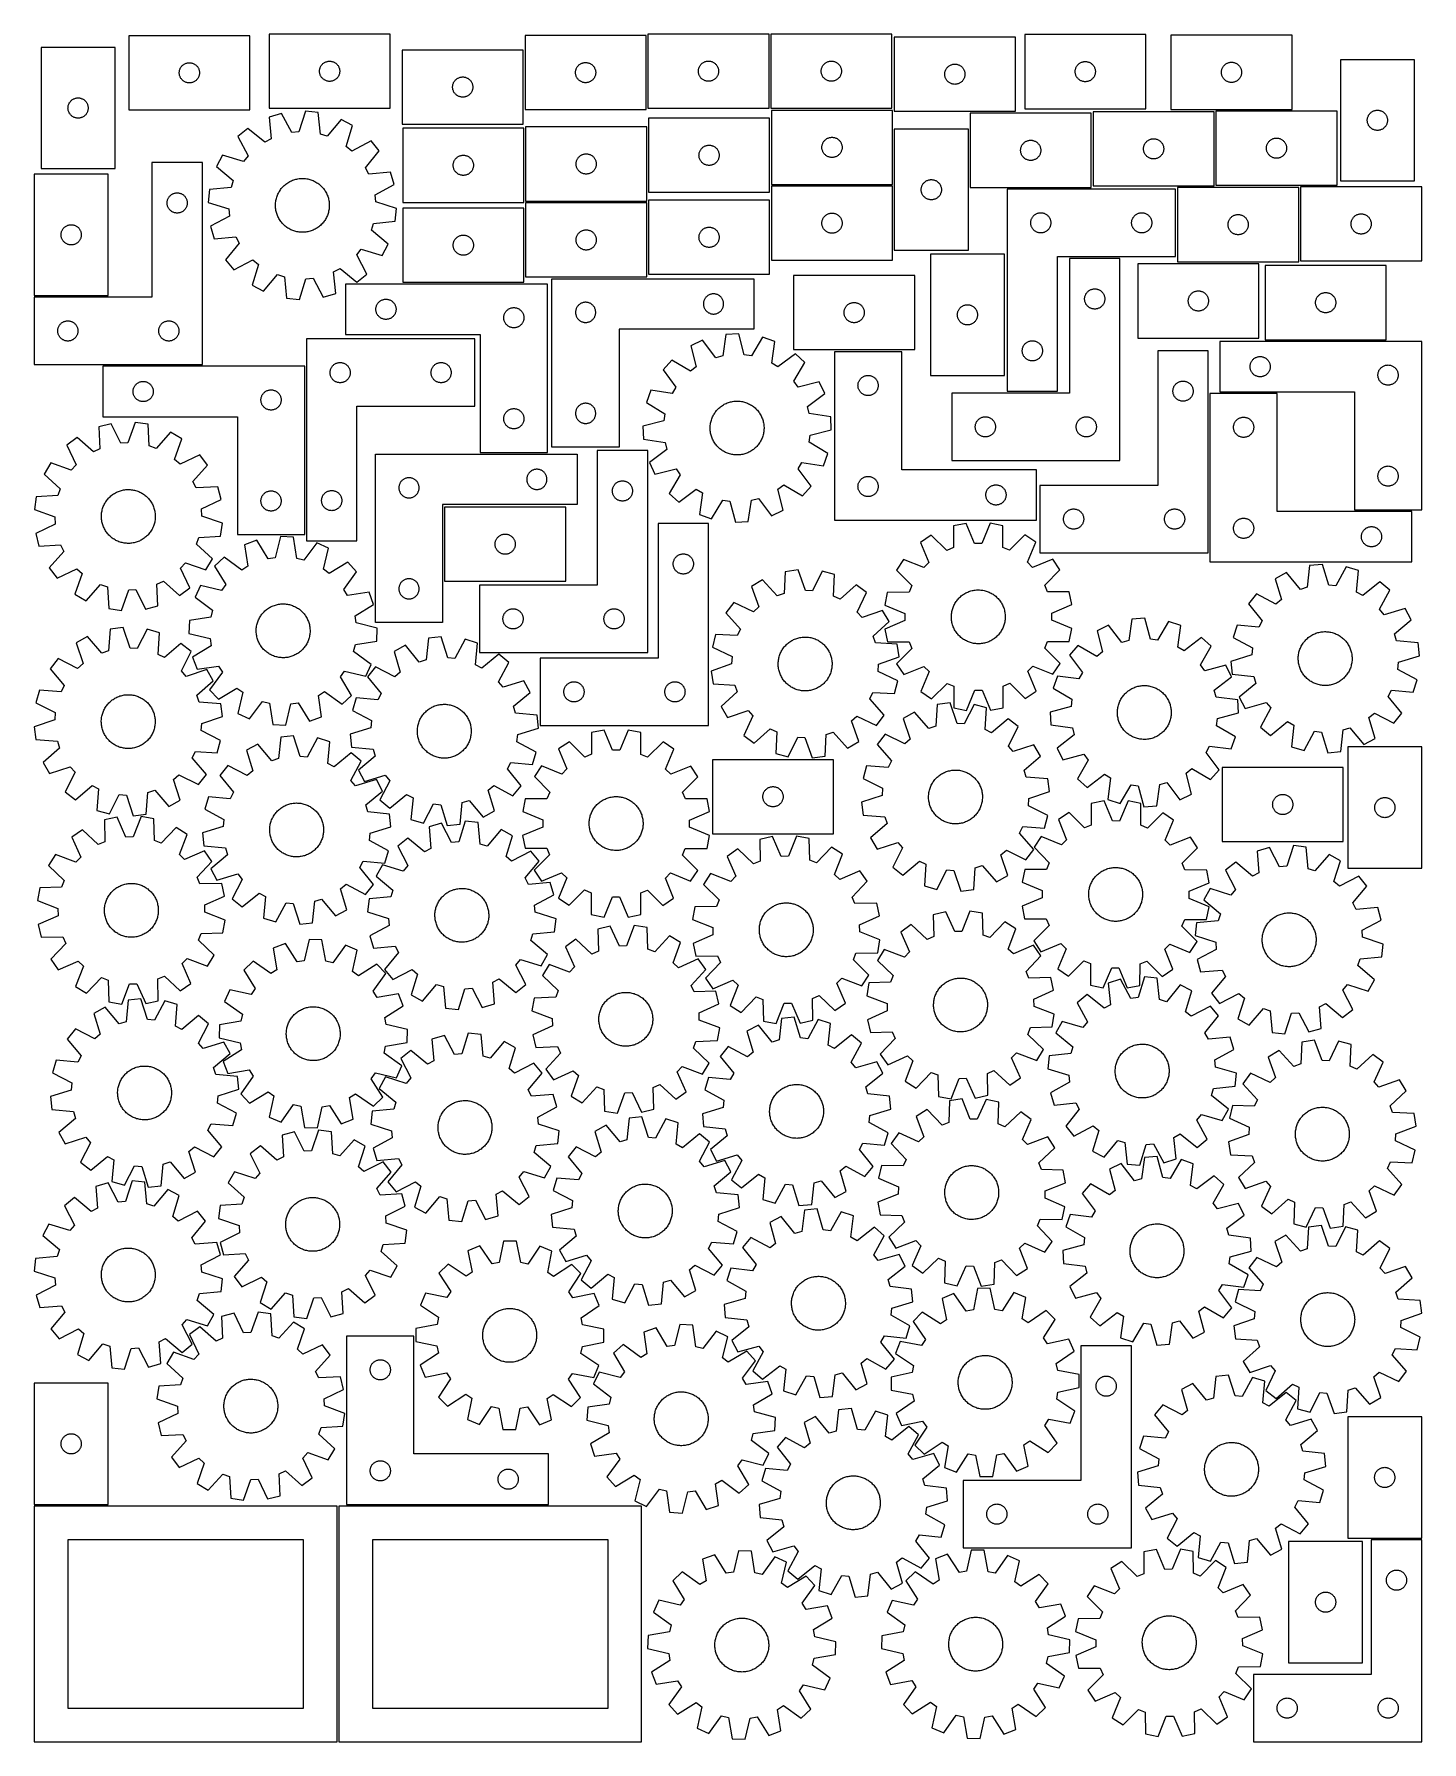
# Model space of a CAD drawing. Header units: millimetres. Extents: x 7 to 1243, y 7 to 1528.
import ezdxf

# ---------------------------------------------------------------- set-up
doc = ezdxf.new("R2010")
doc.units = ezdxf.units.MM
doc.layers.add('CUT', color=7, linetype='CONTINUOUS', true_color=0x000000)

msp = doc.modelspace()

# ---------------------------------------------------------------- linework, layer by layer
at = {"layer": 'CUT'}
for p, q in [((198.860196, 1526.716587), (90.860196, 1526.716587)), ((90.860196, 1526.716587), (90.860196, 1460.716587)), ((198.860196, 1460.716587), (198.860196, 1526.716587)), ((323.890532, 1528.089631), (215.890532, 1528.089631)), ((215.890532, 1528.089631), (215.890532, 1462.089631)), ((323.890532, 1462.089631), (323.890532, 1528.089631)), ((552.076751, 1526.90091), (444.076751, 1526.90091)), ((444.076751, 1526.90091), (444.076751, 1460.90091)), ((552.076751, 1460.90091), (552.076751, 1526.90091)), ((661.590604, 1528.115025), (553.590604, 1528.115025)), ((553.590604, 1528.115025), (553.590604, 1462.115025)), ((661.590604, 1462.115025), (661.590604, 1528.115025)), ((771.103606, 1528.147981), (663.103606, 1528.147981)), ((663.103606, 1528.147981), (663.103606, 1462.147981)), ((771.103606, 1462.147981), (771.103606, 1528.147981)), ((881.241942, 1525.43094), (773.241942, 1525.43094)), ((773.241942, 1525.43094), (773.241942, 1459.43094)), ((881.241942, 1459.43094), (881.241942, 1525.43094)), ((997.500579, 1527.749787), (889.500579, 1527.749787)), ((889.500579, 1527.749787), (889.500579, 1461.749787)), ((997.500579, 1461.749787), (997.500579, 1527.749787)), ((1127.797621, 1527.12967), (1019.797621, 1527.12967)), ((1019.797621, 1527.12967), (1019.797621, 1461.12967)), ((1127.797621, 1461.12967), (1127.797621, 1527.12967)), ((78.673918, 1516.34012), (12.673918, 1516.34012)), ((12.673918, 1516.34012), (12.673918, 1408.34012)), ((78.673918, 1408.34012), (78.673918, 1516.34012)), ((442.53665, 1514.006867), (334.53665, 1514.006867)), ((334.53665, 1514.006867), (334.53665, 1448.006867)), ((442.53665, 1448.006867), (442.53665, 1514.006867)), ((135.860196, 1493.716587), (135.879466, 1494.305215)), ((135.879466, 1493.127959), (135.860196, 1493.716587)), ((135.879466, 1494.305215), (135.937192, 1494.891323)), ((135.937192, 1492.541851), (135.879466, 1493.127959)), ((135.937192, 1494.891323), (136.033128, 1495.4724)), ((136.033128, 1491.960774), (135.937192, 1492.541851)), ((136.033128, 1495.4724), (136.166863, 1496.045959)), ((136.166863, 1491.387216), (136.033128, 1491.960774)), ((136.166863, 1496.045959), (136.337825, 1496.609542)), ((136.337825, 1490.823632), (136.166863, 1491.387216)), ((136.337825, 1496.609542), (136.54528, 1497.160738)), ((136.54528, 1497.160738), (136.788341, 1497.697185)), ((136.788341, 1497.697185), (137.065967, 1498.216587)), ((137.065967, 1498.216587), (137.376969, 1498.716719)), ((137.376969, 1498.716719), (137.720016, 1499.19544)), ((137.720016, 1499.19544), (138.093638, 1499.6507)), ((138.093638, 1499.6507), (138.496235, 1500.080548)), ((138.496235, 1500.080548), (138.926084, 1500.483145)), ((138.926084, 1500.483145), (139.381343, 1500.856767)), ((139.381343, 1500.856767), (139.860064, 1501.199814)), ((139.860064, 1501.199814), (140.360196, 1501.510816)), ((140.360196, 1501.510816), (140.879598, 1501.788442)), ((140.879598, 1501.788442), (141.416045, 1502.031503)), ((141.416045, 1502.031503), (141.967241, 1502.238958)), ((141.967241, 1502.238958), (142.530825, 1502.40992)), ((142.530825, 1502.40992), (143.104383, 1502.543655)), ((143.104383, 1502.543655), (143.68546, 1502.639591)), ((143.68546, 1502.639591), (144.271568, 1502.697318)), ((144.271568, 1502.697318), (144.860196, 1502.716587)), ((144.860196, 1502.716587), (145.448824, 1502.697318)), ((145.448824, 1502.697318), (146.034932, 1502.639591)), ((146.034932, 1502.639591), (146.616009, 1502.543655)), ((146.616009, 1502.543655), (147.189567, 1502.40992)), ((147.189567, 1502.40992), (147.753151, 1502.238958)), ((147.753151, 1502.238958), (148.304347, 1502.031503)), ((148.304347, 1502.031503), (148.840794, 1501.788442)), ((148.840794, 1501.788442), (149.360196, 1501.510816)), ((149.360196, 1501.510816), (149.860328, 1501.199814)), ((149.860328, 1501.199814), (150.339049, 1500.856767)), ((150.339049, 1500.856767), (150.794308, 1500.483145)), ((150.794308, 1500.483145), (151.224157, 1500.080548)), ((151.224157, 1500.080548), (151.626754, 1499.6507)), ((151.626754, 1499.6507), (152.000376, 1499.19544)), ((152.000376, 1499.19544), (152.343422, 1498.716719)), ((152.343422, 1498.716719), (152.654425, 1498.216587)), ((152.654425, 1498.216587), (152.932051, 1497.697185)), ((152.932051, 1497.697185), (153.175112, 1497.160738)), ((153.175112, 1497.160738), (153.382567, 1496.609542)), ((153.382567, 1496.609542), (153.553528, 1496.045959)), ((153.553528, 1491.387216), (153.382567, 1490.823632)), ((153.553528, 1496.045959), (153.687263, 1495.4724)), ((153.687263, 1491.960774), (153.553528, 1491.387216)), ((153.687263, 1495.4724), (153.7832, 1494.891323)), ((153.7832, 1492.541851), (153.687263, 1491.960774)), ((153.7832, 1494.891323), (153.840926, 1494.305215)), ((153.840926, 1493.127959), (153.7832, 1492.541851)), ((153.840926, 1494.305215), (153.860196, 1493.716587)), ((153.860196, 1493.716587), (153.840926, 1493.127959)), ((260.890532, 1495.089631), (260.909802, 1495.678259)), ((260.909802, 1494.501003), (260.890532, 1495.089631)), ((260.909802, 1495.678259), (260.967528, 1496.264367)), ((260.967528, 1493.914895), (260.909802, 1494.501003)), ((260.967528, 1496.264367), (261.063465, 1496.845444)), ((261.063465, 1493.333818), (260.967528, 1493.914895)), ((261.063465, 1496.845444), (261.1972, 1497.419002)), ((261.1972, 1492.76026), (261.063465, 1493.333818)), ((261.1972, 1497.419002), (261.368161, 1497.982586)), ((261.368161, 1492.196676), (261.1972, 1492.76026)), ((261.368161, 1497.982586), (261.575616, 1498.533782)), ((261.575616, 1491.64548), (261.368161, 1492.196676)), ((261.575616, 1498.533782), (261.818678, 1499.070229)), ((261.818678, 1491.109033), (261.575616, 1491.64548)), ((261.818678, 1499.070229), (262.096304, 1499.589631)), ((262.096304, 1499.589631), (262.407306, 1500.089763)), ((262.407306, 1500.089763), (262.750352, 1500.568484)), ((262.750352, 1500.568484), (263.123974, 1501.023743)), ((263.123974, 1501.023743), (263.526571, 1501.453592)), ((263.526571, 1501.453592), (263.95642, 1501.856189)), ((263.95642, 1501.856189), (264.411679, 1502.229811)), ((264.411679, 1502.229811), (264.8904, 1502.572858)), ((264.8904, 1502.572858), (265.390532, 1502.88386)), ((265.390532, 1502.88386), (265.909934, 1503.161486)), ((265.909934, 1503.161486), (266.446381, 1503.404547)), ((266.446381, 1503.404547), (266.997577, 1503.612002)), ((266.997577, 1503.612002), (267.561161, 1503.782964)), ((267.561161, 1503.782964), (268.134719, 1503.916699)), ((268.134719, 1503.916699), (268.715797, 1504.012635)), ((268.715797, 1504.012635), (269.301904, 1504.070361)), ((269.301904, 1504.070361), (269.890532, 1504.089631)), ((269.890532, 1504.089631), (270.47916, 1504.070361)), ((270.47916, 1504.070361), (271.065268, 1504.012635)), ((271.065268, 1504.012635), (271.646345, 1503.916699)), ((271.646345, 1503.916699), (272.219904, 1503.782964)), ((272.219904, 1503.782964), (272.783487, 1503.612002)), ((272.783487, 1503.612002), (273.334683, 1503.404547)), ((273.334683, 1503.404547), (273.87113, 1503.161486)), ((273.87113, 1503.161486), (274.390532, 1502.88386)), ((274.390532, 1502.88386), (274.890664, 1502.572858)), ((274.890664, 1502.572858), (275.369385, 1502.229811)), ((275.369385, 1502.229811), (275.824645, 1501.856189)), ((275.824645, 1501.856189), (276.254493, 1501.453592)), ((276.254493, 1501.453592), (276.657091, 1501.023743)), ((276.657091, 1501.023743), (277.030712, 1500.568484)), ((277.030712, 1500.568484), (277.373759, 1500.089763)), ((277.373759, 1500.089763), (277.684761, 1499.589631)), ((277.684761, 1499.589631), (277.962387, 1499.070229)), ((277.962387, 1499.070229), (278.205448, 1498.533782)), ((278.205448, 1491.64548), (277.962387, 1491.109033)), ((278.205448, 1498.533782), (278.412903, 1497.982586)), ((278.412903, 1492.196676), (278.205448, 1491.64548)), ((278.412903, 1497.982586), (278.583865, 1497.419002)), ((278.583865, 1492.76026), (278.412903, 1492.196676)), ((278.583865, 1497.419002), (278.7176, 1496.845444)), ((278.7176, 1493.333818), (278.583865, 1492.76026)), ((278.7176, 1496.845444), (278.813536, 1496.264367)), ((278.813536, 1493.914895), (278.7176, 1493.333818)), ((278.813536, 1496.264367), (278.871263, 1495.678259)), ((278.871263, 1494.501003), (278.813536, 1493.914895)), ((278.871263, 1495.678259), (278.890532, 1495.089631)), ((278.890532, 1495.089631), (278.871263, 1494.501003)), ((489.076751, 1493.90091), (489.09602, 1494.489539)), ((489.09602, 1493.312282), (489.076751, 1493.90091)), ((489.09602, 1494.489539), (489.153747, 1495.075646)), ((489.153747, 1492.726175), (489.09602, 1493.312282)), ((489.153747, 1495.075646), (489.249683, 1495.656723)), ((489.249683, 1492.145097), (489.153747, 1492.726175)), ((489.249683, 1495.656723), (489.383418, 1496.230282)), ((489.383418, 1491.571539), (489.249683, 1492.145097)), ((489.383418, 1496.230282), (489.554379, 1496.793866)), ((489.554379, 1491.007955), (489.383418, 1491.571539)), ((489.554379, 1496.793866), (489.761835, 1497.345061)), ((489.761835, 1497.345061), (490.004896, 1497.881509)), ((490.004896, 1497.881509), (490.282522, 1498.40091)), ((490.282522, 1498.40091), (490.593524, 1498.901042)), ((490.593524, 1498.901042), (490.93657, 1499.379763)), ((490.93657, 1499.379763), (491.310192, 1499.835023)), ((491.310192, 1499.835023), (491.712789, 1500.264871)), ((491.712789, 1500.264871), (492.142638, 1500.667469)), ((492.142638, 1500.667469), (492.597898, 1501.04109)), ((492.597898, 1501.04109), (493.076618, 1501.384137)), ((493.076618, 1501.384137), (493.576751, 1501.695139)), ((493.576751, 1501.695139), (494.096152, 1501.972765)), ((494.096152, 1501.972765), (494.6326, 1502.215826)), ((494.6326, 1502.215826), (495.183795, 1502.423282)), ((495.183795, 1502.423282), (495.747379, 1502.594243)), ((495.747379, 1502.594243), (496.320938, 1502.727978)), ((496.320938, 1502.727978), (496.902015, 1502.823914)), ((496.902015, 1502.823914), (497.488122, 1502.881641)), ((497.488122, 1502.881641), (498.076751, 1502.90091)), ((498.076751, 1502.90091), (498.665379, 1502.881641)), ((498.665379, 1502.881641), (499.251486, 1502.823914)), ((499.251486, 1502.823914), (499.832563, 1502.727978)), ((499.832563, 1502.727978), (500.406122, 1502.594243)), ((500.406122, 1502.594243), (500.969706, 1502.423282)), ((500.969706, 1502.423282), (501.520901, 1502.215826)), ((501.520901, 1502.215826), (502.057349, 1501.972765)), ((502.057349, 1501.972765), (502.576751, 1501.695139)), ((502.576751, 1501.695139), (503.076883, 1501.384137)), ((503.076883, 1501.384137), (503.555603, 1501.04109)), ((503.555603, 1501.04109), (504.010863, 1500.667469)), ((504.010863, 1500.667469), (504.440712, 1500.264871)), ((504.440712, 1500.264871), (504.843309, 1499.835023)), ((504.843309, 1499.835023), (505.216931, 1499.379763)), ((505.216931, 1499.379763), (505.559977, 1498.901042)), ((505.559977, 1498.901042), (505.870979, 1498.40091)), ((505.870979, 1498.40091), (506.148605, 1497.881509)), ((506.148605, 1497.881509), (506.391666, 1497.345061)), ((506.391666, 1497.345061), (506.599122, 1496.793866)), ((506.599122, 1496.793866), (506.770083, 1496.230282)), ((506.770083, 1491.571539), (506.599122, 1491.007955)), ((506.770083, 1496.230282), (506.903818, 1495.656723)), ((506.903818, 1492.145097), (506.770083, 1491.571539)), ((506.903818, 1495.656723), (506.999754, 1495.075646)), ((506.999754, 1492.726175), (506.903818, 1492.145097)), ((506.999754, 1495.075646), (507.057481, 1494.489539)), ((507.057481, 1493.312282), (506.999754, 1492.726175)), ((507.057481, 1494.489539), (507.076751, 1493.90091)), ((507.076751, 1493.90091), (507.057481, 1493.312282)), ((598.590604, 1495.115025), (598.609873, 1495.703653)), ((598.609873, 1494.526397), (598.590604, 1495.115025)), ((598.609873, 1495.703653), (598.6676, 1496.28976)), ((598.6676, 1493.940289), (598.609873, 1494.526397)), ((598.6676, 1496.28976), (598.763536, 1496.870838)), ((598.763536, 1493.359212), (598.6676, 1493.940289)), ((598.763536, 1496.870838), (598.897271, 1497.444396)), ((598.897271, 1492.785653), (598.763536, 1493.359212)), ((598.897271, 1497.444396), (599.068232, 1498.00798)), ((599.068232, 1492.22207), (598.897271, 1492.785653)), ((599.068232, 1498.00798), (599.275688, 1498.559176)), ((599.275688, 1491.670874), (599.068232, 1492.22207)), ((599.275688, 1498.559176), (599.518749, 1499.095623)), ((599.518749, 1491.134427), (599.275688, 1491.670874)), ((599.518749, 1499.095623), (599.796375, 1499.615025)), ((599.796375, 1499.615025), (600.107377, 1500.115157)), ((600.107377, 1500.115157), (600.450424, 1500.593878)), ((600.450424, 1500.593878), (600.824045, 1501.049137)), ((600.824045, 1501.049137), (601.226643, 1501.478986)), ((601.226643, 1501.478986), (601.656491, 1501.881583)), ((601.656491, 1501.881583), (602.111751, 1502.255205)), ((602.111751, 1502.255205), (602.590472, 1502.598251)), ((602.590472, 1502.598251), (603.090604, 1502.909253)), ((603.090604, 1502.909253), (603.610005, 1503.186879)), ((603.610005, 1503.186879), (604.146453, 1503.429941)), ((604.146453, 1503.429941), (604.697648, 1503.637396)), ((604.697648, 1503.637396), (605.261232, 1503.808357)), ((605.261232, 1503.808357), (605.834791, 1503.942092)), ((605.834791, 1503.942092), (606.415868, 1504.038028)), ((606.415868, 1504.038028), (607.001975, 1504.095755)), ((607.001975, 1504.095755), (607.590604, 1504.115025)), ((607.590604, 1504.115025), (608.179232, 1504.095755)), ((608.179232, 1504.095755), (608.765339, 1504.038028)), ((608.765339, 1504.038028), (609.346417, 1503.942092)), ((609.346417, 1503.942092), (609.919975, 1503.808357)), ((609.919975, 1503.808357), (610.483559, 1503.637396)), ((610.483559, 1503.637396), (611.034755, 1503.429941)), ((611.034755, 1503.429941), (611.571202, 1503.186879)), ((611.571202, 1503.186879), (612.090604, 1502.909253)), ((612.090604, 1502.909253), (612.590736, 1502.598251)), ((612.590736, 1502.598251), (613.069457, 1502.255205)), ((613.069457, 1502.255205), (613.524716, 1501.881583)), ((613.524716, 1501.881583), (613.954565, 1501.478986)), ((613.954565, 1501.478986), (614.357162, 1501.049137)), ((614.357162, 1501.049137), (614.730784, 1500.593878)), ((614.730784, 1500.593878), (615.07383, 1500.115157)), ((615.07383, 1500.115157), (615.384832, 1499.615025)), ((615.384832, 1499.615025), (615.662458, 1499.095623)), ((615.662458, 1499.095623), (615.905519, 1498.559176)), ((615.905519, 1491.670874), (615.662458, 1491.134427)), ((615.905519, 1498.559176), (616.112975, 1498.00798)), ((616.112975, 1492.22207), (615.905519, 1491.670874)), ((616.112975, 1498.00798), (616.283936, 1497.444396)), ((616.283936, 1492.785653), (616.112975, 1492.22207)), ((616.283936, 1497.444396), (616.417671, 1496.870838)), ((616.417671, 1493.359212), (616.283936, 1492.785653)), ((616.417671, 1496.870838), (616.513607, 1496.28976)), ((616.513607, 1493.940289), (616.417671, 1493.359212)), ((616.513607, 1496.28976), (616.571334, 1495.703653)), ((616.571334, 1494.526397), (616.513607, 1493.940289)), ((616.571334, 1495.703653), (616.590604, 1495.115025)), ((616.590604, 1495.115025), (616.571334, 1494.526397)), ((708.103606, 1495.147981), (708.122876, 1495.736609)), ((708.122876, 1494.559353), (708.103606, 1495.147981)), ((708.122876, 1495.736609), (708.180602, 1496.322716)), ((708.180602, 1493.973245), (708.122876, 1494.559353)), ((708.180602, 1496.322716), (708.276538, 1496.903794)), ((708.276538, 1493.392168), (708.180602, 1493.973245)), ((708.276538, 1496.903794), (708.410274, 1497.477352)), ((708.410274, 1492.818609), (708.276538, 1493.392168)), ((708.410274, 1497.477352), (708.581235, 1498.040936)), ((708.581235, 1492.255026), (708.410274, 1492.818609)), ((708.581235, 1498.040936), (708.78869, 1498.592132)), ((708.78869, 1491.70383), (708.581235, 1492.255026)), ((708.78869, 1498.592132), (709.031751, 1499.128579)), ((709.031751, 1491.167382), (708.78869, 1491.70383)), ((709.031751, 1499.128579), (709.309377, 1499.647981)), ((709.309377, 1499.647981), (709.620379, 1500.148113)), ((709.620379, 1500.148113), (709.963426, 1500.626834)), ((709.963426, 1500.626834), (710.337048, 1501.082093)), ((710.337048, 1501.082093), (710.739645, 1501.511942)), ((710.739645, 1501.511942), (711.169494, 1501.914539)), ((711.169494, 1501.914539), (711.624753, 1502.288161)), ((711.624753, 1502.288161), (712.103474, 1502.631207)), ((712.103474, 1502.631207), (712.603606, 1502.942209)), ((712.603606, 1502.942209), (713.123008, 1503.219835)), ((713.123008, 1503.219835), (713.659455, 1503.462896)), ((713.659455, 1503.462896), (714.210651, 1503.670352)), ((714.210651, 1503.670352), (714.774235, 1503.841313)), ((714.774235, 1503.841313), (715.347793, 1503.975048)), ((715.347793, 1503.975048), (715.92887, 1504.070984)), ((715.92887, 1504.070984), (716.514978, 1504.128711)), ((716.514978, 1504.128711), (717.103606, 1504.147981)), ((717.103606, 1504.147981), (717.692234, 1504.128711)), ((717.692234, 1504.128711), (718.278342, 1504.070984)), ((718.278342, 1504.070984), (718.859419, 1503.975048)), ((718.859419, 1503.975048), (719.432977, 1503.841313)), ((719.432977, 1503.841313), (719.996561, 1503.670352)), ((719.996561, 1503.670352), (720.547757, 1503.462896)), ((720.547757, 1503.462896), (721.084204, 1503.219835)), ((721.084204, 1503.219835), (721.603606, 1502.942209)), ((721.603606, 1502.942209), (722.103738, 1502.631207)), ((722.103738, 1502.631207), (722.582459, 1502.288161)), ((722.582459, 1502.288161), (723.037718, 1501.914539)), ((723.037718, 1501.914539), (723.467567, 1501.511942)), ((723.467567, 1501.511942), (723.870164, 1501.082093)), ((723.870164, 1501.082093), (724.243786, 1500.626834)), ((724.243786, 1500.626834), (724.586832, 1500.148113)), ((724.586832, 1500.148113), (724.897835, 1499.647981)), ((724.897835, 1499.647981), (725.175461, 1499.128579)), ((725.175461, 1499.128579), (725.418522, 1498.592132)), ((725.418522, 1491.70383), (725.175461, 1491.167382)), ((725.418522, 1498.592132), (725.625977, 1498.040936)), ((725.625977, 1492.255026), (725.418522, 1491.70383)), ((725.625977, 1498.040936), (725.796938, 1497.477352)), ((725.796938, 1492.818609), (725.625977, 1492.255026)), ((725.796938, 1497.477352), (725.930673, 1496.903794)), ((725.930673, 1493.392168), (725.796938, 1492.818609)), ((725.930673, 1496.903794), (726.02661, 1496.322716)), ((726.02661, 1493.973245), (725.930673, 1493.392168)), ((726.02661, 1496.322716), (726.084336, 1495.736609)), ((726.084336, 1494.559353), (726.02661, 1493.973245)), ((726.084336, 1495.736609), (726.103606, 1495.147981)), ((726.103606, 1495.147981), (726.084336, 1494.559353)), ((818.241942, 1492.43094), (818.261212, 1493.019568)), ((818.261212, 1491.842312), (818.241942, 1492.43094)), ((818.261212, 1493.019568), (818.318938, 1493.605675)), ((818.318938, 1491.256204), (818.261212, 1491.842312)), ((818.318938, 1493.605675), (818.414875, 1494.186753)), ((818.414875, 1490.675127), (818.318938, 1491.256204)), ((818.414875, 1494.186753), (818.54861, 1494.760311)), ((818.54861, 1494.760311), (818.719571, 1495.323895)), ((818.719571, 1495.323895), (818.927026, 1495.875091)), ((818.927026, 1495.875091), (819.170087, 1496.411538)), ((819.170087, 1496.411538), (819.447714, 1496.93094)), ((819.447714, 1496.93094), (819.758716, 1497.431072)), ((819.758716, 1497.431072), (820.101762, 1497.909793)), ((820.101762, 1497.909793), (820.475384, 1498.365052)), ((820.475384, 1498.365052), (820.877981, 1498.794901)), ((820.877981, 1498.794901), (821.30783, 1499.197498)), ((821.30783, 1499.197498), (821.763089, 1499.57112)), ((821.763089, 1499.57112), (822.24181, 1499.914166)), ((822.24181, 1499.914166), (822.741942, 1500.225168)), ((822.741942, 1500.225168), (823.261344, 1500.502794)), ((823.261344, 1500.502794), (823.797791, 1500.745855)), ((823.797791, 1500.745855), (824.348987, 1500.953311)), ((824.348987, 1500.953311), (824.912571, 1501.124272)), ((824.912571, 1501.124272), (825.486129, 1501.258007)), ((825.486129, 1501.258007), (826.067206, 1501.353943)), ((826.067206, 1501.353943), (826.653314, 1501.41167)), ((826.653314, 1501.41167), (827.241942, 1501.43094)), ((827.241942, 1501.43094), (827.83057, 1501.41167)), ((827.83057, 1501.41167), (828.416678, 1501.353943)), ((828.416678, 1501.353943), (828.997755, 1501.258007)), ((828.997755, 1501.258007), (829.571314, 1501.124272)), ((829.571314, 1501.124272), (830.134897, 1500.953311)), ((830.134897, 1500.953311), (830.686093, 1500.745855)), ((830.686093, 1500.745855), (831.22254, 1500.502794)), ((831.22254, 1500.502794), (831.741942, 1500.225168)), ((831.741942, 1500.225168), (832.242074, 1499.914166)), ((832.242074, 1499.914166), (832.720795, 1499.57112)), ((832.720795, 1499.57112), (833.176054, 1499.197498)), ((833.176054, 1499.197498), (833.605903, 1498.794901)), ((833.605903, 1498.794901), (834.0085, 1498.365052)), ((834.0085, 1498.365052), (834.382122, 1497.909793)), ((834.382122, 1497.909793), (834.725169, 1497.431072)), ((834.725169, 1497.431072), (835.036171, 1496.93094)), ((835.036171, 1496.93094), (835.313797, 1496.411538)), ((835.313797, 1496.411538), (835.556858, 1495.875091)), ((835.556858, 1495.875091), (835.764313, 1495.323895)), ((835.764313, 1495.323895), (835.935275, 1494.760311)), ((835.935275, 1494.760311), (836.06901, 1494.186753)), ((836.06901, 1494.186753), (836.164946, 1493.605675)), ((836.164946, 1491.256204), (836.06901, 1490.675127)), ((836.164946, 1493.605675), (836.222672, 1493.019568)), ((836.222672, 1491.842312), (836.164946, 1491.256204)), ((836.222672, 1493.019568), (836.241942, 1492.43094)), ((836.241942, 1492.43094), (836.222672, 1491.842312)), ((934.500579, 1494.749787), (934.519848, 1495.338415)), ((934.519848, 1494.161159), (934.500579, 1494.749787)), ((934.519848, 1495.338415), (934.577575, 1495.924523)), ((934.577575, 1493.575052), (934.519848, 1494.161159)), ((934.577575, 1495.924523), (934.673511, 1496.5056)), ((934.673511, 1492.993974), (934.577575, 1493.575052)), ((934.673511, 1496.5056), (934.807246, 1497.079159)), ((934.807246, 1492.420416), (934.673511, 1492.993974)), ((934.807246, 1497.079159), (934.978207, 1497.642743)), ((934.978207, 1491.856832), (934.807246, 1492.420416)), ((934.978207, 1497.642743), (935.185663, 1498.193938)), ((935.185663, 1491.305636), (934.978207, 1491.856832)), ((935.185663, 1498.193938), (935.428724, 1498.730386)), ((935.428724, 1490.769189), (935.185663, 1491.305636)), ((935.428724, 1498.730386), (935.70635, 1499.249787)), ((935.70635, 1499.249787), (936.017352, 1499.749919)), ((936.017352, 1499.749919), (936.360399, 1500.22864)), ((936.360399, 1500.22864), (936.73402, 1500.6839)), ((936.73402, 1500.6839), (937.136618, 1501.113748)), ((937.136618, 1501.113748), (937.566466, 1501.516346)), ((937.566466, 1501.516346), (938.021726, 1501.889967)), ((938.021726, 1501.889967), (938.500447, 1502.233014)), ((938.500447, 1502.233014), (939.000579, 1502.544016)), ((939.000579, 1502.544016), (939.51998, 1502.821642)), ((939.51998, 1502.821642), (940.056428, 1503.064703)), ((940.056428, 1503.064703), (940.607623, 1503.272158)), ((940.607623, 1503.272158), (941.171207, 1503.44312)), ((941.171207, 1503.44312), (941.744766, 1503.576855)), ((941.744766, 1503.576855), (942.325843, 1503.672791)), ((942.325843, 1503.672791), (942.91195, 1503.730518)), ((942.91195, 1503.730518), (943.500579, 1503.749787)), ((943.500579, 1503.749787), (944.089207, 1503.730518)), ((944.089207, 1503.730518), (944.675314, 1503.672791)), ((944.675314, 1503.672791), (945.256392, 1503.576855)), ((945.256392, 1503.576855), (945.82995, 1503.44312)), ((945.82995, 1503.44312), (946.393534, 1503.272158)), ((946.393534, 1503.272158), (946.94473, 1503.064703)), ((946.94473, 1503.064703), (947.481177, 1502.821642)), ((947.481177, 1502.821642), (948.000579, 1502.544016)), ((948.000579, 1502.544016), (948.500711, 1502.233014)), ((948.500711, 1502.233014), (948.979431, 1501.889967)), ((948.979431, 1501.889967), (949.434691, 1501.516346)), ((949.434691, 1501.516346), (949.86454, 1501.113748)), ((949.86454, 1501.113748), (950.267137, 1500.6839)), ((950.267137, 1500.6839), (950.640759, 1500.22864)), ((950.640759, 1500.22864), (950.983805, 1499.749919)), ((950.983805, 1499.749919), (951.294807, 1499.249787)), ((951.294807, 1499.249787), (951.572433, 1498.730386)), ((951.572433, 1498.730386), (951.815494, 1498.193938)), ((951.815494, 1491.305636), (951.572433, 1490.769189)), ((951.815494, 1498.193938), (952.02295, 1497.642743)), ((952.02295, 1491.856832), (951.815494, 1491.305636)), ((952.02295, 1497.642743), (952.193911, 1497.079159)), ((952.193911, 1492.420416), (952.02295, 1491.856832)), ((952.193911, 1497.079159), (952.327646, 1496.5056)), ((952.327646, 1492.993974), (952.193911, 1492.420416)), ((952.327646, 1496.5056), (952.423582, 1495.924523)), ((952.423582, 1493.575052), (952.327646, 1492.993974)), ((952.423582, 1495.924523), (952.481309, 1495.338415)), ((952.481309, 1494.161159), (952.423582, 1493.575052)), ((952.481309, 1495.338415), (952.500579, 1494.749787)), ((952.500579, 1494.749787), (952.481309, 1494.161159)), ((1064.797621, 1494.12967), (1064.816891, 1494.718298)), ((1064.816891, 1493.541042), (1064.797621, 1494.12967)), ((1064.816891, 1494.718298), (1064.874618, 1495.304406)), ((1064.874618, 1492.954934), (1064.816891, 1493.541042)), ((1064.874618, 1495.304406), (1064.970554, 1495.885483)), ((1064.970554, 1492.373857), (1064.874618, 1492.954934)), ((1064.970554, 1495.885483), (1065.104289, 1496.459042)), ((1065.104289, 1491.800299), (1064.970554, 1492.373857)), ((1065.104289, 1496.459042), (1065.27525, 1497.022625)), ((1065.27525, 1491.236715), (1065.104289, 1491.800299)), ((1065.27525, 1497.022625), (1065.482706, 1497.573821)), ((1065.482706, 1490.685519), (1065.27525, 1491.236715)), ((1065.482706, 1497.573821), (1065.725767, 1498.110268)), ((1065.725767, 1498.110268), (1066.003393, 1498.62967)), ((1066.003393, 1498.62967), (1066.314395, 1499.129802)), ((1066.314395, 1499.129802), (1066.657441, 1499.608523)), ((1066.657441, 1499.608523), (1067.031063, 1500.063782)), ((1067.031063, 1500.063782), (1067.43366, 1500.493631)), ((1067.43366, 1500.493631), (1067.863509, 1500.896228)), ((1067.863509, 1500.896228), (1068.318769, 1501.26985)), ((1068.318769, 1501.26985), (1068.797489, 1501.612897)), ((1068.797489, 1501.612897), (1069.297621, 1501.923899)), ((1069.297621, 1501.923899), (1069.817023, 1502.201525)), ((1069.817023, 1502.201525), (1070.353471, 1502.444586)), ((1070.353471, 1502.444586), (1070.904666, 1502.652041)), ((1070.904666, 1502.652041), (1071.46825, 1502.823003)), ((1071.46825, 1502.823003), (1072.041809, 1502.956738)), ((1072.041809, 1502.956738), (1072.622886, 1503.052674)), ((1072.622886, 1503.052674), (1073.208993, 1503.1104)), ((1073.208993, 1503.1104), (1073.797621, 1503.12967)), ((1073.797621, 1503.12967), (1074.38625, 1503.1104)), ((1074.38625, 1503.1104), (1074.972357, 1503.052674)), ((1074.972357, 1503.052674), (1075.553434, 1502.956738)), ((1075.553434, 1502.956738), (1076.126993, 1502.823003)), ((1076.126993, 1502.823003), (1076.690577, 1502.652041)), ((1076.690577, 1502.652041), (1077.241772, 1502.444586)), ((1077.241772, 1502.444586), (1077.77822, 1502.201525)), ((1077.77822, 1502.201525), (1078.297621, 1501.923899)), ((1078.297621, 1501.923899), (1078.797754, 1501.612897)), ((1078.797754, 1501.612897), (1079.276474, 1501.26985)), ((1079.276474, 1501.26985), (1079.731734, 1500.896228)), ((1079.731734, 1500.896228), (1080.161583, 1500.493631)), ((1080.161583, 1500.493631), (1080.56418, 1500.063782)), ((1080.56418, 1500.063782), (1080.937802, 1499.608523)), ((1080.937802, 1499.608523), (1081.280848, 1499.129802)), ((1081.280848, 1499.129802), (1081.59185, 1498.62967)), ((1081.59185, 1498.62967), (1081.869476, 1498.110268)), ((1081.869476, 1498.110268), (1082.112537, 1497.573821)), ((1082.112537, 1497.573821), (1082.319993, 1497.022625)), ((1082.319993, 1491.236715), (1082.112537, 1490.685519)), ((1082.319993, 1497.022625), (1082.490954, 1496.459042)), ((1082.490954, 1491.800299), (1082.319993, 1491.236715)), ((1082.490954, 1496.459042), (1082.624689, 1495.885483)), ((1082.624689, 1492.373857), (1082.490954, 1491.800299)), ((1082.624689, 1495.885483), (1082.720625, 1495.304406)), ((1082.720625, 1492.954934), (1082.624689, 1492.373857)), ((1082.720625, 1495.304406), (1082.778352, 1494.718298)), ((1082.778352, 1493.541042), (1082.720625, 1492.954934)), ((1082.778352, 1494.718298), (1082.797621, 1494.12967)), ((1082.797621, 1494.12967), (1082.778352, 1493.541042)), ((1236.853434, 1505.396761), (1170.853434, 1505.396761)), ((1170.853434, 1505.396761), (1170.853434, 1397.396761)), ((1236.853434, 1397.396761), (1236.853434, 1505.396761)), ((136.54528, 1490.272436), (136.337825, 1490.823632)), ((136.788341, 1489.735989), (136.54528, 1490.272436)), ((137.065967, 1489.216587), (136.788341, 1489.735989)), ((137.376969, 1488.716455), (137.065967, 1489.216587)), ((137.720016, 1488.237734), (137.376969, 1488.716455)), ((138.093638, 1487.782475), (137.720016, 1488.237734)), ((138.496235, 1487.352626), (138.093638, 1487.782475)), ((138.926084, 1486.950029), (138.496235, 1487.352626)), ((139.381343, 1486.576407), (138.926084, 1486.950029)), ((139.860064, 1486.233361), (139.381343, 1486.576407)), ((140.360196, 1485.922359), (139.860064, 1486.233361)), ((140.879598, 1485.644733), (140.360196, 1485.922359)), ((141.416045, 1485.401671), (140.879598, 1485.644733)), ((141.967241, 1485.194216), (141.416045, 1485.401671)), ((142.530825, 1485.023255), (141.967241, 1485.194216)), ((143.104383, 1484.88952), (142.530825, 1485.023255)), ((143.68546, 1484.793583), (143.104383, 1484.88952)), ((144.271568, 1484.735857), (143.68546, 1484.793583)), ((144.860196, 1484.716587), (144.271568, 1484.735857)), ((145.448824, 1484.735857), (144.860196, 1484.716587)), ((146.034932, 1484.793583), (145.448824, 1484.735857)), ((146.616009, 1484.88952), (146.034932, 1484.793583)), ((147.189567, 1485.023255), (146.616009, 1484.88952)), ((147.753151, 1485.194216), (147.189567, 1485.023255)), ((148.304347, 1485.401671), (147.753151, 1485.194216)), ((148.840794, 1485.644733), (148.304347, 1485.401671)), ((149.360196, 1485.922359), (148.840794, 1485.644733)), ((149.860328, 1486.233361), (149.360196, 1485.922359)), ((150.339049, 1486.576407), (149.860328, 1486.233361)), ((150.794308, 1486.950029), (150.339049, 1486.576407)), ((151.224157, 1487.352626), (150.794308, 1486.950029)), ((151.626754, 1487.782475), (151.224157, 1487.352626)), ((152.000376, 1488.237734), (151.626754, 1487.782475)), ((152.343422, 1488.716455), (152.000376, 1488.237734)), ((152.654425, 1489.216587), (152.343422, 1488.716455)), ((152.932051, 1489.735989), (152.654425, 1489.216587)), ((153.175112, 1490.272436), (152.932051, 1489.735989)), ((153.382567, 1490.823632), (153.175112, 1490.272436)), ((262.096304, 1490.589631), (261.818678, 1491.109033)), ((262.407306, 1490.089499), (262.096304, 1490.589631)), ((262.750352, 1489.610778), (262.407306, 1490.089499)), ((263.123974, 1489.155519), (262.750352, 1489.610778)), ((263.526571, 1488.72567), (263.123974, 1489.155519)), ((263.95642, 1488.323073), (263.526571, 1488.72567)), ((264.411679, 1487.949451), (263.95642, 1488.323073)), ((264.8904, 1487.606405), (264.411679, 1487.949451)), ((265.390532, 1487.295402), (264.8904, 1487.606405)), ((265.909934, 1487.017776), (265.390532, 1487.295402)), ((266.446381, 1486.774715), (265.909934, 1487.017776)), ((266.997577, 1486.56726), (266.446381, 1486.774715)), ((267.561161, 1486.396299), (266.997577, 1486.56726)), ((268.134719, 1486.262564), (267.561161, 1486.396299)), ((268.715797, 1486.166627), (268.134719, 1486.262564)), ((269.301904, 1486.108901), (268.715797, 1486.166627)), ((269.890532, 1486.089631), (269.301904, 1486.108901)), ((270.47916, 1486.108901), (269.890532, 1486.089631)), ((271.065268, 1486.166627), (270.47916, 1486.108901)), ((271.646345, 1486.262564), (271.065268, 1486.166627)), ((272.219904, 1486.396299), (271.646345, 1486.262564)), ((272.783487, 1486.56726), (272.219904, 1486.396299)), ((273.334683, 1486.774715), (272.783487, 1486.56726)), ((273.87113, 1487.017776), (273.334683, 1486.774715)), ((274.390532, 1487.295402), (273.87113, 1487.017776)), ((274.890664, 1487.606405), (274.390532, 1487.295402)), ((275.369385, 1487.949451), (274.890664, 1487.606405)), ((275.824645, 1488.323073), (275.369385, 1487.949451)), ((276.254493, 1488.72567), (275.824645, 1488.323073)), ((276.657091, 1489.155519), (276.254493, 1488.72567)), ((277.030712, 1489.610778), (276.657091, 1489.155519)), ((277.373759, 1490.089499), (277.030712, 1489.610778)), ((277.684761, 1490.589631), (277.373759, 1490.089499)), ((277.962387, 1491.109033), (277.684761, 1490.589631)), ((379.53665, 1481.006867), (379.55592, 1481.595496)), ((379.55592, 1480.418239), (379.53665, 1481.006867)), ((379.55592, 1481.595496), (379.613647, 1482.181603)), ((379.613647, 1479.832132), (379.55592, 1480.418239)), ((379.613647, 1482.181603), (379.709583, 1482.76268)), ((379.709583, 1479.251055), (379.613647, 1479.832132)), ((379.709583, 1482.76268), (379.843318, 1483.336239)), ((379.843318, 1478.677496), (379.709583, 1479.251055)), ((379.843318, 1483.336239), (380.014279, 1483.899823)), ((380.014279, 1478.113912), (379.843318, 1478.677496)), ((380.014279, 1483.899823), (380.221735, 1484.451018)), ((380.221735, 1477.562717), (380.014279, 1478.113912)), ((380.221735, 1484.451018), (380.464796, 1484.987466)), ((380.464796, 1477.026269), (380.221735, 1477.562717)), ((380.464796, 1484.987466), (380.742422, 1485.506867)), ((380.742422, 1476.506867), (380.464796, 1477.026269)), ((380.742422, 1485.506867), (381.053424, 1486.007)), ((381.053424, 1476.006735), (380.742422, 1476.506867)), ((381.053424, 1486.007), (381.39647, 1486.48572)), ((381.39647, 1475.528015), (381.053424, 1476.006735)), ((381.39647, 1486.48572), (381.770092, 1486.94098)), ((381.770092, 1486.94098), (382.172689, 1487.370828)), ((382.172689, 1487.370828), (382.602538, 1487.773426)), ((382.602538, 1487.773426), (383.057798, 1488.147047)), ((383.057798, 1488.147047), (383.536518, 1488.490094)), ((383.536518, 1488.490094), (384.03665, 1488.801096)), ((384.03665, 1488.801096), (384.556052, 1489.078722)), ((384.556052, 1489.078722), (385.0925, 1489.321783)), ((385.0925, 1489.321783), (385.643695, 1489.529239)), ((385.643695, 1489.529239), (386.207279, 1489.7002)), ((386.207279, 1489.7002), (386.780838, 1489.833935)), ((386.780838, 1489.833935), (387.361915, 1489.929871)), ((387.361915, 1489.929871), (387.948022, 1489.987598)), ((387.948022, 1489.987598), (388.53665, 1490.006867)), ((388.53665, 1490.006867), (389.125279, 1489.987598)), ((389.125279, 1489.987598), (389.711386, 1489.929871)), ((389.711386, 1489.929871), (390.292463, 1489.833935)), ((390.292463, 1489.833935), (390.866022, 1489.7002)), ((390.866022, 1489.7002), (391.429606, 1489.529239)), ((391.429606, 1489.529239), (391.980801, 1489.321783)), ((391.980801, 1489.321783), (392.517249, 1489.078722)), ((392.517249, 1489.078722), (393.03665, 1488.801096)), ((393.03665, 1488.801096), (393.536783, 1488.490094)), ((393.536783, 1488.490094), (394.015503, 1488.147047)), ((394.015503, 1488.147047), (394.470763, 1487.773426)), ((394.470763, 1487.773426), (394.900611, 1487.370828)), ((394.900611, 1487.370828), (395.303209, 1486.94098)), ((395.303209, 1486.94098), (395.67683, 1486.48572)), ((395.67683, 1486.48572), (396.019877, 1486.007)), ((396.019877, 1476.006735), (395.67683, 1475.528015)), ((396.019877, 1486.007), (396.330879, 1485.506867)), ((396.330879, 1476.506867), (396.019877, 1476.006735)), ((396.330879, 1485.506867), (396.608505, 1484.987466)), ((396.608505, 1477.026269), (396.330879, 1476.506867)), ((396.608505, 1484.987466), (396.851566, 1484.451018)), ((396.851566, 1477.562717), (396.608505, 1477.026269)), ((396.851566, 1484.451018), (397.059022, 1483.899823)), ((397.059022, 1478.113912), (396.851566, 1477.562717)), ((397.059022, 1483.899823), (397.229983, 1483.336239)), ((397.229983, 1478.677496), (397.059022, 1478.113912)), ((397.229983, 1483.336239), (397.363718, 1482.76268)), ((397.363718, 1479.251055), (397.229983, 1478.677496)), ((397.363718, 1482.76268), (397.459654, 1482.181603)), ((397.459654, 1479.832132), (397.363718, 1479.251055)), ((397.459654, 1482.181603), (397.517381, 1481.595496)), ((397.517381, 1480.418239), (397.459654, 1479.832132)), ((397.517381, 1481.595496), (397.53665, 1481.006867)), ((397.53665, 1481.006867), (397.517381, 1480.418239)), ((489.761835, 1490.456759), (489.554379, 1491.007955)), ((490.004896, 1489.920312), (489.761835, 1490.456759)), ((490.282522, 1489.40091), (490.004896, 1489.920312)), ((490.593524, 1488.900778), (490.282522, 1489.40091)), ((490.93657, 1488.422058), (490.593524, 1488.900778)), ((491.310192, 1487.966798), (490.93657, 1488.422058)), ((491.712789, 1487.536949), (491.310192, 1487.966798)), ((492.142638, 1487.134352), (491.712789, 1487.536949)), ((492.597898, 1486.76073), (492.142638, 1487.134352)), ((493.076618, 1486.417684), (492.597898, 1486.76073)), ((493.576751, 1486.106682), (493.076618, 1486.417684)), ((494.096152, 1485.829056), (493.576751, 1486.106682)), ((494.6326, 1485.585995), (494.096152, 1485.829056)), ((495.183795, 1485.378539), (494.6326, 1485.585995)), ((495.747379, 1485.207578), (495.183795, 1485.378539)), ((496.320938, 1485.073843), (495.747379, 1485.207578)), ((496.902015, 1484.977907), (496.320938, 1485.073843)), ((497.488122, 1484.92018), (496.902015, 1484.977907)), ((498.076751, 1484.90091), (497.488122, 1484.92018)), ((498.665379, 1484.92018), (498.076751, 1484.90091)), ((499.251486, 1484.977907), (498.665379, 1484.92018)), ((499.832563, 1485.073843), (499.251486, 1484.977907)), ((500.406122, 1485.207578), (499.832563, 1485.073843)), ((500.969706, 1485.378539), (500.406122, 1485.207578)), ((501.520901, 1485.585995), (500.969706, 1485.378539)), ((502.057349, 1485.829056), (501.520901, 1485.585995)), ((502.576751, 1486.106682), (502.057349, 1485.829056)), ((503.076883, 1486.417684), (502.576751, 1486.106682)), ((503.555603, 1486.76073), (503.076883, 1486.417684)), ((504.010863, 1487.134352), (503.555603, 1486.76073)), ((504.440712, 1487.536949), (504.010863, 1487.134352)), ((504.843309, 1487.966798), (504.440712, 1487.536949)), ((505.216931, 1488.422058), (504.843309, 1487.966798)), ((505.559977, 1488.900778), (505.216931, 1488.422058)), ((505.870979, 1489.40091), (505.559977, 1488.900778)), ((506.148605, 1489.920312), (505.870979, 1489.40091)), ((506.391666, 1490.456759), (506.148605, 1489.920312)), ((506.599122, 1491.007955), (506.391666, 1490.456759)), ((599.796375, 1490.615025), (599.518749, 1491.134427)), ((600.107377, 1490.114893), (599.796375, 1490.615025)), ((600.450424, 1489.636172), (600.107377, 1490.114893)), ((600.824045, 1489.180912), (600.450424, 1489.636172)), ((601.226643, 1488.751064), (600.824045, 1489.180912)), ((601.656491, 1488.348466), (601.226643, 1488.751064)), ((602.111751, 1487.974845), (601.656491, 1488.348466)), ((602.590472, 1487.631798), (602.111751, 1487.974845)), ((603.090604, 1487.320796), (602.590472, 1487.631798)), ((603.610005, 1487.04317), (603.090604, 1487.320796)), ((604.146453, 1486.800109), (603.610005, 1487.04317)), ((604.697648, 1486.592654), (604.146453, 1486.800109)), ((605.261232, 1486.421692), (604.697648, 1486.592654)), ((605.834791, 1486.287957), (605.261232, 1486.421692)), ((606.415868, 1486.192021), (605.834791, 1486.287957)), ((607.001975, 1486.134294), (606.415868, 1486.192021)), ((607.590604, 1486.115025), (607.001975, 1486.134294)), ((608.179232, 1486.134294), (607.590604, 1486.115025)), ((608.765339, 1486.192021), (608.179232, 1486.134294)), ((609.346417, 1486.287957), (608.765339, 1486.192021)), ((609.919975, 1486.421692), (609.346417, 1486.287957)), ((610.483559, 1486.592654), (609.919975, 1486.421692)), ((611.034755, 1486.800109), (610.483559, 1486.592654)), ((611.571202, 1487.04317), (611.034755, 1486.800109)), ((612.090604, 1487.320796), (611.571202, 1487.04317)), ((612.590736, 1487.631798), (612.090604, 1487.320796)), ((613.069457, 1487.974845), (612.590736, 1487.631798)), ((613.524716, 1488.348466), (613.069457, 1487.974845)), ((613.954565, 1488.751064), (613.524716, 1488.348466)), ((614.357162, 1489.180912), (613.954565, 1488.751064)), ((614.730784, 1489.636172), (614.357162, 1489.180912)), ((615.07383, 1490.114893), (614.730784, 1489.636172)), ((615.384832, 1490.615025), (615.07383, 1490.114893)), ((615.662458, 1491.134427), (615.384832, 1490.615025)), ((709.309377, 1490.647981), (709.031751, 1491.167382)), ((709.620379, 1490.147849), (709.309377, 1490.647981)), ((709.963426, 1489.669128), (709.620379, 1490.147849)), ((710.337048, 1489.213868), (709.963426, 1489.669128)), ((710.739645, 1488.78402), (710.337048, 1489.213868)), ((711.169494, 1488.381422), (710.739645, 1488.78402)), ((711.624753, 1488.007801), (711.169494, 1488.381422)), ((712.103474, 1487.664754), (711.624753, 1488.007801)), ((712.603606, 1487.353752), (712.103474, 1487.664754)), ((713.123008, 1487.076126), (712.603606, 1487.353752)), ((713.659455, 1486.833065), (713.123008, 1487.076126)), ((714.210651, 1486.62561), (713.659455, 1486.833065)), ((714.774235, 1486.454648), (714.210651, 1486.62561)), ((715.347793, 1486.320913), (714.774235, 1486.454648)), ((715.92887, 1486.224977), (715.347793, 1486.320913)), ((716.514978, 1486.16725), (715.92887, 1486.224977)), ((717.103606, 1486.147981), (716.514978, 1486.16725)), ((717.692234, 1486.16725), (717.103606, 1486.147981)), ((718.278342, 1486.224977), (717.692234, 1486.16725)), ((718.859419, 1486.320913), (718.278342, 1486.224977)), ((719.432977, 1486.454648), (718.859419, 1486.320913)), ((719.996561, 1486.62561), (719.432977, 1486.454648)), ((720.547757, 1486.833065), (719.996561, 1486.62561)), ((721.084204, 1487.076126), (720.547757, 1486.833065)), ((721.603606, 1487.353752), (721.084204, 1487.076126)), ((722.103738, 1487.664754), (721.603606, 1487.353752)), ((722.582459, 1488.007801), (722.103738, 1487.664754)), ((723.037718, 1488.381422), (722.582459, 1488.007801)), ((723.467567, 1488.78402), (723.037718, 1488.381422)), ((723.870164, 1489.213868), (723.467567, 1488.78402)), ((724.243786, 1489.669128), (723.870164, 1489.213868)), ((724.586832, 1490.147849), (724.243786, 1489.669128)), ((724.897835, 1490.647981), (724.586832, 1490.147849)), ((725.175461, 1491.167382), (724.897835, 1490.647981)), ((818.54861, 1490.101568), (818.414875, 1490.675127)), ((818.719571, 1489.537984), (818.54861, 1490.101568)), ((818.927026, 1488.986789), (818.719571, 1489.537984)), ((819.170087, 1488.450341), (818.927026, 1488.986789)), ((819.447714, 1487.93094), (819.170087, 1488.450341)), ((819.758716, 1487.430808), (819.447714, 1487.93094)), ((820.101762, 1486.952087), (819.758716, 1487.430808)), ((820.475384, 1486.496827), (820.101762, 1486.952087)), ((820.877981, 1486.066979), (820.475384, 1486.496827)), ((821.30783, 1485.664381), (820.877981, 1486.066979)), ((821.763089, 1485.29076), (821.30783, 1485.664381)), ((822.24181, 1484.947713), (821.763089, 1485.29076)), ((822.741942, 1484.636711), (822.24181, 1484.947713)), ((823.261344, 1484.359085), (822.741942, 1484.636711)), ((823.797791, 1484.116024), (823.261344, 1484.359085)), ((824.348987, 1483.908569), (823.797791, 1484.116024)), ((824.912571, 1483.737607), (824.348987, 1483.908569)), ((825.486129, 1483.603872), (824.912571, 1483.737607)), ((826.067206, 1483.507936), (825.486129, 1483.603872)), ((826.653314, 1483.450209), (826.067206, 1483.507936)), ((827.241942, 1483.43094), (826.653314, 1483.450209)), ((827.83057, 1483.450209), (827.241942, 1483.43094)), ((828.416678, 1483.507936), (827.83057, 1483.450209)), ((828.997755, 1483.603872), (828.416678, 1483.507936)), ((829.571314, 1483.737607), (828.997755, 1483.603872)), ((830.134897, 1483.908569), (829.571314, 1483.737607)), ((830.686093, 1484.116024), (830.134897, 1483.908569)), ((831.22254, 1484.359085), (830.686093, 1484.116024)), ((831.741942, 1484.636711), (831.22254, 1484.359085)), ((832.242074, 1484.947713), (831.741942, 1484.636711)), ((832.720795, 1485.29076), (832.242074, 1484.947713)), ((833.176054, 1485.664381), (832.720795, 1485.29076)), ((833.605903, 1486.066979), (833.176054, 1485.664381)), ((834.0085, 1486.496827), (833.605903, 1486.066979)), ((834.382122, 1486.952087), (834.0085, 1486.496827)), ((834.725169, 1487.430808), (834.382122, 1486.952087)), ((835.036171, 1487.93094), (834.725169, 1487.430808)), ((835.313797, 1488.450341), (835.036171, 1487.93094)), ((835.556858, 1488.986789), (835.313797, 1488.450341)), ((835.764313, 1489.537984), (835.556858, 1488.986789)), ((835.935275, 1490.101568), (835.764313, 1489.537984)), ((836.06901, 1490.675127), (835.935275, 1490.101568)), ((935.70635, 1490.249787), (935.428724, 1490.769189)), ((936.017352, 1489.749655), (935.70635, 1490.249787)), ((936.360399, 1489.270934), (936.017352, 1489.749655)), ((936.73402, 1488.815675), (936.360399, 1489.270934)), ((937.136618, 1488.385826), (936.73402, 1488.815675)), ((937.566466, 1487.983229), (937.136618, 1488.385826)), ((938.021726, 1487.609607), (937.566466, 1487.983229)), ((938.500447, 1487.266561), (938.021726, 1487.609607)), ((939.000579, 1486.955559), (938.500447, 1487.266561)), ((939.51998, 1486.677933), (939.000579, 1486.955559)), ((940.056428, 1486.434872), (939.51998, 1486.677933)), ((940.607623, 1486.227416), (940.056428, 1486.434872)), ((941.171207, 1486.056455), (940.607623, 1486.227416)), ((941.744766, 1485.92272), (941.171207, 1486.056455)), ((942.325843, 1485.826784), (941.744766, 1485.92272)), ((942.91195, 1485.769057), (942.325843, 1485.826784)), ((943.500579, 1485.749787), (942.91195, 1485.769057)), ((944.089207, 1485.769057), (943.500579, 1485.749787)), ((944.675314, 1485.826784), (944.089207, 1485.769057)), ((945.256392, 1485.92272), (944.675314, 1485.826784)), ((945.82995, 1486.056455), (945.256392, 1485.92272)), ((946.393534, 1486.227416), (945.82995, 1486.056455)), ((946.94473, 1486.434872), (946.393534, 1486.227416)), ((947.481177, 1486.677933), (946.94473, 1486.434872)), ((948.000579, 1486.955559), (947.481177, 1486.677933)), ((948.500711, 1487.266561), (948.000579, 1486.955559)), ((948.979431, 1487.609607), (948.500711, 1487.266561)), ((949.434691, 1487.983229), (948.979431, 1487.609607)), ((949.86454, 1488.385826), (949.434691, 1487.983229)), ((950.267137, 1488.815675), (949.86454, 1488.385826)), ((950.640759, 1489.270934), (950.267137, 1488.815675)), ((950.983805, 1489.749655), (950.640759, 1489.270934)), ((951.294807, 1490.249787), (950.983805, 1489.749655)), ((951.572433, 1490.769189), (951.294807, 1490.249787)), ((1065.725767, 1490.149072), (1065.482706, 1490.685519)), ((1066.003393, 1489.62967), (1065.725767, 1490.149072)), ((1066.314395, 1489.129538), (1066.003393, 1489.62967)), ((1066.657441, 1488.650817), (1066.314395, 1489.129538)), ((1067.031063, 1488.195558), (1066.657441, 1488.650817)), ((1067.43366, 1487.765709), (1067.031063, 1488.195558)), ((1067.863509, 1487.363112), (1067.43366, 1487.765709)), ((1068.318769, 1486.98949), (1067.863509, 1487.363112)), ((1068.797489, 1486.646444), (1068.318769, 1486.98949)), ((1069.297621, 1486.335442), (1068.797489, 1486.646444)), ((1069.817023, 1486.057815), (1069.297621, 1486.335442)), ((1070.353471, 1485.814754), (1069.817023, 1486.057815)), ((1070.904666, 1485.607299), (1070.353471, 1485.814754)), ((1071.46825, 1485.436338), (1070.904666, 1485.607299)), ((1072.041809, 1485.302603), (1071.46825, 1485.436338)), ((1072.622886, 1485.206666), (1072.041809, 1485.302603)), ((1073.208993, 1485.14894), (1072.622886, 1485.206666)), ((1073.797621, 1485.12967), (1073.208993, 1485.14894)), ((1074.38625, 1485.14894), (1073.797621, 1485.12967)), ((1074.972357, 1485.206666), (1074.38625, 1485.14894)), ((1075.553434, 1485.302603), (1074.972357, 1485.206666)), ((1076.126993, 1485.436338), (1075.553434, 1485.302603)), ((1076.690577, 1485.607299), (1076.126993, 1485.436338)), ((1077.241772, 1485.814754), (1076.690577, 1485.607299)), ((1077.77822, 1486.057815), (1077.241772, 1485.814754)), ((1078.297621, 1486.335442), (1077.77822, 1486.057815)), ((1078.797754, 1486.646444), (1078.297621, 1486.335442)), ((1079.276474, 1486.98949), (1078.797754, 1486.646444)), ((1079.731734, 1487.363112), (1079.276474, 1486.98949)), ((1080.161583, 1487.765709), (1079.731734, 1487.363112)), ((1080.56418, 1488.195558), (1080.161583, 1487.765709)), ((1080.937802, 1488.650817), (1080.56418, 1488.195558)), ((1081.280848, 1489.129538), (1080.937802, 1488.650817)), ((1081.59185, 1489.62967), (1081.280848, 1489.129538)), ((1081.869476, 1490.149072), (1081.59185, 1489.62967)), ((1082.112537, 1490.685519), (1081.869476, 1490.149072)), ((36.673918, 1462.34012), (36.693188, 1462.928748)), ((36.693188, 1461.751492), (36.673918, 1462.34012)), ((36.693188, 1462.928748), (36.750914, 1463.514856)), ((36.750914, 1461.165384), (36.693188, 1461.751492)), ((36.750914, 1463.514856), (36.846851, 1464.095933)), ((36.846851, 1460.584307), (36.750914, 1461.165384)), ((36.846851, 1464.095933), (36.980586, 1464.669491)), ((36.980586, 1464.669491), (37.151547, 1465.233075)), ((37.151547, 1465.233075), (37.359002, 1465.784271)), ((37.359002, 1465.784271), (37.602063, 1466.320718)), ((37.602063, 1466.320718), (37.879689, 1466.84012)), ((37.879689, 1466.84012), (38.190692, 1467.340252)), ((38.190692, 1467.340252), (38.533738, 1467.818973)), ((38.533738, 1467.818973), (38.90736, 1468.274232)), ((38.90736, 1468.274232), (39.309957, 1468.704081)), ((39.309957, 1468.704081), (39.739806, 1469.106678)), ((39.739806, 1469.106678), (40.195065, 1469.4803)), ((40.195065, 1469.4803), (40.673786, 1469.823347)), ((40.673786, 1469.823347), (41.173918, 1470.134349)), ((41.173918, 1470.134349), (41.69332, 1470.411975)), ((41.69332, 1470.411975), (42.229767, 1470.655036)), ((42.229767, 1470.655036), (42.780963, 1470.862491)), ((42.780963, 1470.862491), (43.344547, 1471.033452)), ((43.344547, 1471.033452), (43.918105, 1471.167188)), ((43.918105, 1471.167188), (44.499182, 1471.263124)), ((44.499182, 1471.263124), (45.08529, 1471.32085)), ((45.08529, 1471.32085), (45.673918, 1471.34012)), ((45.673918, 1471.34012), (46.262546, 1471.32085)), ((46.262546, 1471.32085), (46.848654, 1471.263124)), ((46.848654, 1471.263124), (47.429731, 1471.167188)), ((47.429731, 1471.167188), (48.003289, 1471.033452)), ((48.003289, 1471.033452), (48.566873, 1470.862491)), ((48.566873, 1470.862491), (49.118069, 1470.655036)), ((49.118069, 1470.655036), (49.654516, 1470.411975)), ((49.654516, 1470.411975), (50.173918, 1470.134349)), ((50.173918, 1470.134349), (50.67405, 1469.823347)), ((50.67405, 1469.823347), (51.152771, 1469.4803)), ((51.152771, 1469.4803), (51.60803, 1469.106678)), ((51.60803, 1469.106678), (52.037879, 1468.704081)), ((52.037879, 1468.704081), (52.440476, 1468.274232)), ((52.440476, 1468.274232), (52.814098, 1467.818973)), ((52.814098, 1467.818973), (53.157145, 1467.340252)), ((53.157145, 1467.340252), (53.468147, 1466.84012)), ((53.468147, 1466.84012), (53.745773, 1466.320718)), ((53.745773, 1466.320718), (53.988834, 1465.784271)), ((53.988834, 1465.784271), (54.196289, 1465.233075)), ((54.196289, 1465.233075), (54.367251, 1464.669491)), ((54.367251, 1464.669491), (54.500986, 1464.095933)), ((54.500986, 1464.095933), (54.596922, 1463.514856)), ((54.596922, 1461.165384), (54.500986, 1460.584307)), ((54.596922, 1463.514856), (54.654648, 1462.928748)), ((54.654648, 1461.751492), (54.596922, 1461.165384)), ((54.654648, 1462.928748), (54.673918, 1462.34012)), ((54.673918, 1462.34012), (54.654648, 1461.751492)), ((215.890532, 1462.089631), (323.890532, 1462.089631)), ((381.770092, 1475.072755), (381.39647, 1475.528015)), ((382.172689, 1474.642906), (381.770092, 1475.072755)), ((382.602538, 1474.240309), (382.172689, 1474.642906)), ((383.057798, 1473.866687), (382.602538, 1474.240309)), ((383.536518, 1473.523641), (383.057798, 1473.866687)), ((384.03665, 1473.212639), (383.536518, 1473.523641)), ((384.556052, 1472.935013), (384.03665, 1473.212639)), ((385.0925, 1472.691952), (384.556052, 1472.935013)), ((385.643695, 1472.484496), (385.0925, 1472.691952)), ((386.207279, 1472.313535), (385.643695, 1472.484496)), ((386.780838, 1472.1798), (386.207279, 1472.313535)), ((387.361915, 1472.083864), (386.780838, 1472.1798)), ((387.948022, 1472.026137), (387.361915, 1472.083864)), ((388.53665, 1472.006867), (387.948022, 1472.026137)), ((389.125279, 1472.026137), (388.53665, 1472.006867)), ((389.711386, 1472.083864), (389.125279, 1472.026137)), ((390.292463, 1472.1798), (389.711386, 1472.083864)), ((390.866022, 1472.313535), (390.292463, 1472.1798)), ((391.429606, 1472.484496), (390.866022, 1472.313535)), ((391.980801, 1472.691952), (391.429606, 1472.484496)), ((392.517249, 1472.935013), (391.980801, 1472.691952)), ((393.03665, 1473.212639), (392.517249, 1472.935013)), ((393.536783, 1473.523641), (393.03665, 1473.212639)), ((394.015503, 1473.866687), (393.536783, 1473.523641)), ((394.470763, 1474.240309), (394.015503, 1473.866687)), ((394.900611, 1474.642906), (394.470763, 1474.240309)), ((395.303209, 1475.072755), (394.900611, 1474.642906)), ((395.67683, 1475.528015), (395.303209, 1475.072755)), ((444.076751, 1460.90091), (552.076751, 1460.90091)), ((553.590604, 1462.115025), (661.590604, 1462.115025)), ((663.103606, 1462.147981), (771.103606, 1462.147981)), ((889.500579, 1461.749787), (997.500579, 1461.749787)), ((1019.797621, 1461.12967), (1127.797621, 1461.12967)), ((36.980586, 1460.010749), (36.846851, 1460.584307)), ((37.151547, 1459.447165), (36.980586, 1460.010749)), ((37.359002, 1458.895969), (37.151547, 1459.447165)), ((37.602063, 1458.359522), (37.359002, 1458.895969)), ((37.879689, 1457.84012), (37.602063, 1458.359522)), ((38.190692, 1457.339988), (37.879689, 1457.84012)), ((38.533738, 1456.861267), (38.190692, 1457.339988)), ((38.90736, 1456.406008), (38.533738, 1456.861267)), ((39.309957, 1455.976159), (38.90736, 1456.406008)), ((39.739806, 1455.573562), (39.309957, 1455.976159)), ((40.195065, 1455.19994), (39.739806, 1455.573562)), ((40.673786, 1454.856893), (40.195065, 1455.19994)), ((41.173918, 1454.545891), (40.673786, 1454.856893)), ((41.69332, 1454.268265), (41.173918, 1454.545891)), ((42.229767, 1454.025204), (41.69332, 1454.268265)), ((42.780963, 1453.817749), (42.229767, 1454.025204)), ((43.344547, 1453.646788), (42.780963, 1453.817749)), ((43.918105, 1453.513052), (43.344547, 1453.646788)), ((44.499182, 1453.417116), (43.918105, 1453.513052)), ((45.08529, 1453.35939), (44.499182, 1453.417116)), ((45.673918, 1453.34012), (45.08529, 1453.35939)), ((46.262546, 1453.35939), (45.673918, 1453.34012)), ((46.848654, 1453.417116), (46.262546, 1453.35939)), ((47.429731, 1453.513052), (46.848654, 1453.417116)), ((48.003289, 1453.646788), (47.429731, 1453.513052)), ((48.566873, 1453.817749), (48.003289, 1453.646788)), ((49.118069, 1454.025204), (48.566873, 1453.817749)), ((49.654516, 1454.268265), (49.118069, 1454.025204)), ((50.173918, 1454.545891), (49.654516, 1454.268265)), ((50.67405, 1454.856893), (50.173918, 1454.545891)), ((51.152771, 1455.19994), (50.67405, 1454.856893)), ((51.60803, 1455.573562), (51.152771, 1455.19994)), ((52.037879, 1455.976159), (51.60803, 1455.573562)), ((52.440476, 1456.406008), (52.037879, 1455.976159)), ((52.814098, 1456.861267), (52.440476, 1456.406008)), ((53.157145, 1457.339988), (52.814098, 1456.861267)), ((53.468147, 1457.84012), (53.157145, 1457.339988)), ((53.745773, 1458.359522), (53.468147, 1457.84012)), ((53.988834, 1458.895969), (53.745773, 1458.359522)), ((54.196289, 1459.447165), (53.988834, 1458.895969)), ((54.367251, 1460.010749), (54.196289, 1459.447165)), ((54.500986, 1460.584307), (54.367251, 1460.010749)), ((90.860196, 1460.716587), (198.860196, 1460.716587)), ((226.996538, 1457.486569), (215.949438, 1454.162858)), ((215.949438, 1454.162858), (217.738313, 1434.869275)), ((236.150576, 1440.408923), (226.996538, 1457.486569)), ((248.281488, 1459.534135), (242.550858, 1441.024616)), ((259.759606, 1458.377302), (248.281488, 1459.534135)), ((261.681502, 1439.096515), (259.759606, 1458.377302)), ((280.207905, 1452.123609), (267.830208, 1437.21606)), ((290.369603, 1446.662348), (280.207905, 1452.123609)), ((284.766766, 1428.113746), (290.369603, 1446.662348)), ((334.53665, 1448.006867), (442.53665, 1448.006867)), ((662.13394, 1453.215852), (554.13394, 1453.215852)), ((554.13394, 1453.215852), (554.13394, 1387.215852)), ((662.13394, 1387.215852), (662.13394, 1453.215852)), ((771.701688, 1460.263462), (663.701688, 1460.263462)), ((663.701688, 1460.263462), (663.701688, 1394.263462)), ((771.701688, 1394.263462), (771.701688, 1460.263462)), ((773.241942, 1459.43094), (881.241942, 1459.43094)), ((948.810607, 1457.62674), (840.810607, 1457.62674)), ((840.810607, 1457.62674), (840.810607, 1391.62674)), ((948.810607, 1391.62674), (948.810607, 1457.62674)), ((1058.387358, 1458.949494), (950.387358, 1458.949494)), ((950.387358, 1458.949494), (950.387358, 1392.949494)), ((1058.387358, 1392.949494), (1058.387358, 1458.949494)), ((1167.930861, 1459.549592), (1059.930861, 1459.549592)), ((1059.930861, 1459.549592), (1059.930861, 1393.549592)), ((1167.930861, 1393.549592), (1167.930861, 1459.549592)), ((1194.853434, 1451.396761), (1194.872704, 1451.985389)), ((1194.872704, 1450.808132), (1194.853434, 1451.396761)), ((1194.872704, 1451.985389), (1194.93043, 1452.571496)), ((1194.93043, 1450.222025), (1194.872704, 1450.808132)), ((1194.93043, 1452.571496), (1195.026366, 1453.152574)), ((1195.026366, 1449.640948), (1194.93043, 1450.222025)), ((1195.026366, 1453.152574), (1195.160101, 1453.726132)), ((1195.160101, 1449.067389), (1195.026366, 1449.640948)), ((1195.160101, 1453.726132), (1195.331063, 1454.289716)), ((1195.331063, 1448.503805), (1195.160101, 1449.067389)), ((1195.331063, 1454.289716), (1195.538518, 1454.840912)), ((1195.538518, 1447.95261), (1195.331063, 1448.503805)), ((1195.538518, 1454.840912), (1195.781579, 1455.377359)), ((1195.781579, 1447.416162), (1195.538518, 1447.95261)), ((1195.781579, 1455.377359), (1196.059205, 1455.896761)), ((1196.059205, 1446.896761), (1195.781579, 1447.416162)), ((1196.059205, 1455.896761), (1196.370207, 1456.396893)), ((1196.370207, 1446.396629), (1196.059205, 1446.896761)), ((1196.370207, 1456.396893), (1196.713254, 1456.875613)), ((1196.713254, 1445.917908), (1196.370207, 1446.396629)), ((1196.713254, 1456.875613), (1197.086876, 1457.330873)), ((1197.086876, 1445.462648), (1196.713254, 1445.917908)), ((1197.086876, 1457.330873), (1197.489473, 1457.760722)), ((1197.489473, 1457.760722), (1197.919322, 1458.163319)), ((1197.919322, 1458.163319), (1198.374581, 1458.536941)), ((1198.374581, 1458.536941), (1198.853302, 1458.879987)), ((1198.853302, 1458.879987), (1199.353434, 1459.190989)), ((1199.353434, 1459.190989), (1199.872836, 1459.468615)), ((1199.872836, 1459.468615), (1200.409283, 1459.711676)), ((1200.409283, 1459.711676), (1200.960479, 1459.919132)), ((1200.960479, 1459.919132), (1201.524063, 1460.090093)), ((1201.524063, 1460.090093), (1202.097621, 1460.223828)), ((1202.097621, 1460.223828), (1202.678698, 1460.319764)), ((1202.678698, 1460.319764), (1203.264806, 1460.377491)), ((1203.264806, 1460.377491), (1203.853434, 1460.396761)), ((1203.853434, 1460.396761), (1204.442062, 1460.377491)), ((1204.442062, 1460.377491), (1205.02817, 1460.319764)), ((1205.02817, 1460.319764), (1205.609247, 1460.223828)), ((1205.609247, 1460.223828), (1206.182805, 1460.090093)), ((1206.182805, 1460.090093), (1206.746389, 1459.919132)), ((1206.746389, 1459.919132), (1207.297585, 1459.711676)), ((1207.297585, 1459.711676), (1207.834032, 1459.468615)), ((1207.834032, 1459.468615), (1208.353434, 1459.190989)), ((1208.353434, 1459.190989), (1208.853566, 1458.879987)), ((1208.853566, 1458.879987), (1209.332287, 1458.536941)), ((1209.332287, 1458.536941), (1209.787546, 1458.163319)), ((1209.787546, 1458.163319), (1210.217395, 1457.760722)), ((1210.217395, 1457.760722), (1210.619992, 1457.330873)), ((1210.619992, 1457.330873), (1210.993614, 1456.875613)), ((1210.993614, 1445.917908), (1210.619992, 1445.462648)), ((1210.993614, 1456.875613), (1211.33666, 1456.396893)), ((1211.33666, 1446.396629), (1210.993614, 1445.917908)), ((1211.33666, 1456.396893), (1211.647663, 1455.896761)), ((1211.647663, 1446.896761), (1211.33666, 1446.396629)), ((1211.647663, 1455.896761), (1211.925289, 1455.377359)), ((1211.925289, 1447.416162), (1211.647663, 1446.896761)), ((1211.925289, 1455.377359), (1212.16835, 1454.840912)), ((1212.16835, 1447.95261), (1211.925289, 1447.416162)), ((1212.16835, 1454.840912), (1212.375805, 1454.289716)), ((1212.375805, 1448.503805), (1212.16835, 1447.95261)), ((1212.375805, 1454.289716), (1212.546766, 1453.726132)), ((1212.546766, 1449.067389), (1212.375805, 1448.503805)), ((1212.546766, 1453.726132), (1212.680501, 1453.152574)), ((1212.680501, 1449.640948), (1212.546766, 1449.067389)), ((1212.680501, 1453.152574), (1212.776438, 1452.571496)), ((1212.776438, 1450.222025), (1212.680501, 1449.640948)), ((1212.776438, 1452.571496), (1212.834164, 1451.985389)), ((1212.834164, 1450.808132), (1212.776438, 1450.222025)), ((1212.834164, 1451.985389), (1212.853434, 1451.396761)), ((1212.853434, 1451.396761), (1212.834164, 1450.808132)), ((197.068279, 1444.125756), (188.134018, 1436.827505)), ((188.134018, 1436.827505), (197.170058, 1419.687131)), ((212.060839, 1431.851166), (197.068279, 1444.125756)), ((217.738313, 1434.869275), (212.060839, 1431.851166)), ((242.550858, 1441.024616), (236.150576, 1440.408923)), ((267.830208, 1437.21606), (261.681502, 1439.096515)), ((306.868183, 1433.059464), (289.72781, 1424.023424)), ((314.166434, 1424.125204), (306.868183, 1433.059464)), ((443.07553, 1444.291535), (335.07553, 1444.291535)), ((335.07553, 1444.291535), (335.07553, 1378.291535)), ((443.07553, 1378.291535), (443.07553, 1444.291535)), ((552.596465, 1445.466096), (444.596465, 1445.466096)), ((444.596465, 1445.466096), (444.596465, 1379.466096)), ((552.596465, 1379.466096), (552.596465, 1445.466096)), ((709.179316, 1430.156417), (709.386772, 1430.707613)), ((709.386772, 1430.707613), (709.629833, 1431.24406)), ((709.629833, 1431.24406), (709.907459, 1431.763462)), ((709.907459, 1431.763462), (710.218461, 1432.263594)), ((710.218461, 1432.263594), (710.561508, 1432.742315)), ((710.561508, 1432.742315), (710.935129, 1433.197575)), ((710.935129, 1433.197575), (711.337727, 1433.627423)), ((711.337727, 1433.627423), (711.767575, 1434.03002)), ((711.767575, 1434.03002), (712.222835, 1434.403642)), ((712.222835, 1434.403642), (712.701556, 1434.746689)), ((712.701556, 1434.746689), (713.201688, 1435.057691)), ((713.201688, 1435.057691), (713.721089, 1435.335317)), ((713.721089, 1435.335317), (714.257537, 1435.578378)), ((714.257537, 1435.578378), (714.808732, 1435.785833)), ((714.808732, 1435.785833), (715.372316, 1435.956795)), ((715.372316, 1435.956795), (715.945875, 1436.09053)), ((715.945875, 1436.09053), (716.526952, 1436.186466)), ((716.526952, 1436.186466), (717.113059, 1436.244193)), ((717.113059, 1436.244193), (717.701688, 1436.263462)), ((717.701688, 1436.263462), (718.290316, 1436.244193)), ((718.290316, 1436.244193), (718.876423, 1436.186466)), ((718.876423, 1436.186466), (719.457501, 1436.09053)), ((719.457501, 1436.09053), (720.031059, 1435.956795)), ((720.031059, 1435.956795), (720.594643, 1435.785833)), ((720.594643, 1435.785833), (721.145839, 1435.578378)), ((721.145839, 1435.578378), (721.682286, 1435.335317)), ((721.682286, 1435.335317), (722.201688, 1435.057691)), ((722.201688, 1435.057691), (722.70182, 1434.746689)), ((722.70182, 1434.746689), (723.18054, 1434.403642)), ((723.18054, 1434.403642), (723.6358, 1434.03002)), ((723.6358, 1434.03002), (724.065649, 1433.627423)), ((724.065649, 1433.627423), (724.468246, 1433.197575)), ((724.468246, 1433.197575), (724.841868, 1432.742315)), ((724.841868, 1432.742315), (725.184914, 1432.263594)), ((725.184914, 1432.263594), (725.495916, 1431.763462)), ((725.495916, 1431.763462), (725.773542, 1431.24406)), ((725.773542, 1431.24406), (726.016603, 1430.707613)), ((726.016603, 1430.707613), (726.224059, 1430.156417)), ((839.236784, 1443.527132), (773.236784, 1443.527132)), ((773.236784, 1443.527132), (773.236784, 1335.527132)), ((839.236784, 1335.527132), (839.236784, 1443.527132)), ((887.670427, 1430.105593), (888.044048, 1430.560853)), ((888.044048, 1430.560853), (888.446646, 1430.990701)), ((888.446646, 1430.990701), (888.876494, 1431.393299)), ((888.876494, 1431.393299), (889.331754, 1431.766921)), ((889.331754, 1431.766921), (889.810475, 1432.109967)), ((889.810475, 1432.109967), (890.310607, 1432.420969)), ((890.310607, 1432.420969), (890.830008, 1432.698595)), ((890.830008, 1432.698595), (891.366456, 1432.941656)), ((891.366456, 1432.941656), (891.917652, 1433.149112)), ((891.917652, 1433.149112), (892.481235, 1433.320073)), ((892.481235, 1433.320073), (893.054794, 1433.453808)), ((893.054794, 1433.453808), (893.635871, 1433.549744)), ((893.635871, 1433.549744), (894.221979, 1433.607471)), ((894.221979, 1433.607471), (894.810607, 1433.62674)), ((894.810607, 1433.62674), (895.399235, 1433.607471)), ((895.399235, 1433.607471), (895.985342, 1433.549744)), ((895.985342, 1433.549744), (896.56642, 1433.453808)), ((896.56642, 1433.453808), (897.139978, 1433.320073)), ((897.139978, 1433.320073), (897.703562, 1433.149112)), ((897.703562, 1433.149112), (898.254758, 1432.941656)), ((898.254758, 1432.941656), (898.791205, 1432.698595)), ((898.791205, 1432.698595), (899.310607, 1432.420969)), ((899.310607, 1432.420969), (899.810739, 1432.109967)), ((899.810739, 1432.109967), (900.28946, 1431.766921)), ((900.28946, 1431.766921), (900.744719, 1431.393299)), ((900.744719, 1431.393299), (901.174568, 1430.990701)), ((901.174568, 1430.990701), (901.577165, 1430.560853)), ((901.577165, 1430.560853), (901.950787, 1430.105593)), ((996.315504, 1429.930093), (996.59313, 1430.449494)), ((996.59313, 1430.449494), (996.904132, 1430.949626)), ((996.904132, 1430.949626), (997.247178, 1431.428347)), ((997.247178, 1431.428347), (997.6208, 1431.883607)), ((997.6208, 1431.883607), (998.023397, 1432.313455)), ((998.023397, 1432.313455), (998.453246, 1432.716053)), ((998.453246, 1432.716053), (998.908506, 1433.089674)), ((998.908506, 1433.089674), (999.387226, 1433.432721)), ((999.387226, 1433.432721), (999.887358, 1433.743723)), ((999.887358, 1433.743723), (1000.40676, 1434.021349)), ((1000.40676, 1434.021349), (1000.943208, 1434.26441)), ((1000.943208, 1434.26441), (1001.494403, 1434.471866)), ((1001.494403, 1434.471866), (1002.057987, 1434.642827)), ((1002.057987, 1434.642827), (1002.631546, 1434.776562)), ((1002.631546, 1434.776562), (1003.212623, 1434.872498)), ((1003.212623, 1434.872498), (1003.79873, 1434.930225)), ((1003.79873, 1434.930225), (1004.387358, 1434.949494)), ((1004.387358, 1434.949494), (1004.975987, 1434.930225)), ((1004.975987, 1434.930225), (1005.562094, 1434.872498)), ((1005.562094, 1434.872498), (1006.143171, 1434.776562)), ((1006.143171, 1434.776562), (1006.71673, 1434.642827)), ((1006.71673, 1434.642827), (1007.280314, 1434.471866)), ((1007.280314, 1434.471866), (1007.831509, 1434.26441)), ((1007.831509, 1434.26441), (1008.367957, 1434.021349)), ((1008.367957, 1434.021349), (1008.887358, 1433.743723)), ((1008.887358, 1433.743723), (1009.387491, 1433.432721)), ((1009.387491, 1433.432721), (1009.866211, 1433.089674)), ((1009.866211, 1433.089674), (1010.321471, 1432.716053)), ((1010.321471, 1432.716053), (1010.751319, 1432.313455)), ((1010.751319, 1432.313455), (1011.153917, 1431.883607)), ((1011.153917, 1431.883607), (1011.527538, 1431.428347)), ((1011.527538, 1431.428347), (1011.870585, 1430.949626)), ((1011.870585, 1430.949626), (1012.181587, 1430.449494)), ((1012.181587, 1430.449494), (1012.459213, 1429.930093)), ((1105.615945, 1429.993743), (1105.859007, 1430.53019)), ((1105.859007, 1430.53019), (1106.136633, 1431.049592)), ((1106.136633, 1431.049592), (1106.447635, 1431.549724)), ((1106.447635, 1431.549724), (1106.790681, 1432.028445)), ((1106.790681, 1432.028445), (1107.164303, 1432.483704)), ((1107.164303, 1432.483704), (1107.5669, 1432.913553)), ((1107.5669, 1432.913553), (1107.996749, 1433.31615)), ((1107.996749, 1433.31615), (1108.452008, 1433.689772)), ((1108.452008, 1433.689772), (1108.930729, 1434.032819)), ((1108.930729, 1434.032819), (1109.430861, 1434.343821)), ((1109.430861, 1434.343821), (1109.950263, 1434.621447)), ((1109.950263, 1434.621447), (1110.48671, 1434.864508)), ((1110.48671, 1434.864508), (1111.037906, 1435.071963)), ((1111.037906, 1435.071963), (1111.60149, 1435.242924)), ((1111.60149, 1435.242924), (1112.175048, 1435.37666)), ((1112.175048, 1435.37666), (1112.756125, 1435.472596)), ((1112.756125, 1435.472596), (1113.342233, 1435.530322)), ((1113.342233, 1435.530322), (1113.930861, 1435.549592)), ((1113.930861, 1435.549592), (1114.519489, 1435.530322)), ((1114.519489, 1435.530322), (1115.105597, 1435.472596)), ((1115.105597, 1435.472596), (1115.686674, 1435.37666)), ((1115.686674, 1435.37666), (1116.260233, 1435.242924)), ((1116.260233, 1435.242924), (1116.823816, 1435.071963)), ((1116.823816, 1435.071963), (1117.375012, 1434.864508)), ((1117.375012, 1434.864508), (1117.911459, 1434.621447)), ((1117.911459, 1434.621447), (1118.430861, 1434.343821)), ((1118.430861, 1434.343821), (1118.930993, 1434.032819)), ((1118.930993, 1434.032819), (1119.409714, 1433.689772)), ((1119.409714, 1433.689772), (1119.864974, 1433.31615)), ((1119.864974, 1433.31615), (1120.294822, 1432.913553)), ((1120.294822, 1432.913553), (1120.697419, 1432.483704)), ((1120.697419, 1432.483704), (1121.071041, 1432.028445)), ((1121.071041, 1432.028445), (1121.414088, 1431.549724)), ((1121.414088, 1431.549724), (1121.72509, 1431.049592)), ((1121.72509, 1431.049592), (1122.002716, 1430.53019)), ((1122.002716, 1430.53019), (1122.245777, 1429.993743)), ((1197.489473, 1445.0328), (1197.086876, 1445.462648)), ((1197.919322, 1444.630202), (1197.489473, 1445.0328)), ((1198.374581, 1444.256581), (1197.919322, 1444.630202)), ((1198.853302, 1443.913534), (1198.374581, 1444.256581)), ((1199.353434, 1443.602532), (1198.853302, 1443.913534)), ((1199.872836, 1443.324906), (1199.353434, 1443.602532)), ((1200.409283, 1443.081845), (1199.872836, 1443.324906)), ((1200.960479, 1442.874389), (1200.409283, 1443.081845)), ((1201.524063, 1442.703428), (1200.960479, 1442.874389)), ((1202.097621, 1442.569693), (1201.524063, 1442.703428)), ((1202.678698, 1442.473757), (1202.097621, 1442.569693)), ((1203.264806, 1442.41603), (1202.678698, 1442.473757)), ((1203.853434, 1442.396761), (1203.264806, 1442.41603)), ((1204.442062, 1442.41603), (1203.853434, 1442.396761)), ((1205.02817, 1442.473757), (1204.442062, 1442.41603)), ((1205.609247, 1442.569693), (1205.02817, 1442.473757)), ((1206.182805, 1442.703428), (1205.609247, 1442.569693)), ((1206.746389, 1442.874389), (1206.182805, 1442.703428)), ((1207.297585, 1443.081845), (1206.746389, 1442.874389)), ((1207.834032, 1443.324906), (1207.297585, 1443.081845)), ((1208.353434, 1443.602532), (1207.834032, 1443.324906)), ((1208.853566, 1443.913534), (1208.353434, 1443.602532)), ((1209.332287, 1444.256581), (1208.853566, 1443.913534)), ((1209.787546, 1444.630202), (1209.332287, 1444.256581)), ((1210.217395, 1445.0328), (1209.787546, 1444.630202)), ((1210.619992, 1445.462648), (1210.217395, 1445.0328)), ((174.531134, 1420.328925), (169.069874, 1410.167227)), ((193.079736, 1414.726088), (174.531134, 1420.328925)), ((197.170058, 1419.687131), (193.079736, 1414.726088)), ((289.72781, 1424.023424), (284.766766, 1428.113746)), ((301.891845, 1409.132643), (314.166434, 1424.125204)), ((380.760614, 1414.735686), (381.003675, 1415.272134)), ((381.003675, 1415.272134), (381.281301, 1415.791535)), ((381.281301, 1415.791535), (381.592303, 1416.291667)), ((381.592303, 1416.291667), (381.93535, 1416.770388)), ((381.93535, 1416.770388), (382.308972, 1417.225648)), ((382.308972, 1417.225648), (382.711569, 1417.655496)), ((382.711569, 1417.655496), (383.141417, 1418.058094)), ((383.141417, 1418.058094), (383.596677, 1418.431715)), ((383.596677, 1418.431715), (384.075398, 1418.774762)), ((384.075398, 1418.774762), (384.57553, 1419.085764)), ((384.57553, 1419.085764), (385.094932, 1419.36339)), ((385.094932, 1419.36339), (385.631379, 1419.606451)), ((385.631379, 1419.606451), (386.182575, 1419.813907)), ((386.182575, 1419.813907), (386.746158, 1419.984868)), ((386.746158, 1419.984868), (387.319717, 1420.118603)), ((387.319717, 1420.118603), (387.900794, 1420.214539)), ((387.900794, 1420.214539), (388.486902, 1420.272266)), ((388.486902, 1420.272266), (389.07553, 1420.291535)), ((389.07553, 1420.291535), (389.664158, 1420.272266)), ((389.664158, 1420.272266), (390.250266, 1420.214539)), ((390.250266, 1420.214539), (390.831343, 1420.118603)), ((390.831343, 1420.118603), (391.404901, 1419.984868)), ((391.404901, 1419.984868), (391.968485, 1419.813907)), ((391.968485, 1419.813907), (392.519681, 1419.606451)), ((392.519681, 1419.606451), (393.056128, 1419.36339)), ((393.056128, 1419.36339), (393.57553, 1419.085764)), ((393.57553, 1419.085764), (394.075662, 1418.774762)), ((394.075662, 1418.774762), (394.554383, 1418.431715)), ((394.554383, 1418.431715), (395.009642, 1418.058094)), ((395.009642, 1418.058094), (395.439491, 1417.655496)), ((395.439491, 1417.655496), (395.842088, 1417.225648)), ((395.842088, 1417.225648), (396.21571, 1416.770388)), ((396.21571, 1416.770388), (396.558756, 1416.291667)), ((396.558756, 1416.291667), (396.869758, 1415.791535)), ((396.869758, 1415.791535), (397.147384, 1415.272134)), ((397.147384, 1415.272134), (397.390446, 1414.735686)), ((489.903132, 1414.795467), (490.074094, 1415.359051)), ((490.074094, 1415.359051), (490.281549, 1415.910247)), ((490.281549, 1415.910247), (490.52461, 1416.446694)), ((490.52461, 1416.446694), (490.802236, 1416.966096)), ((490.802236, 1416.966096), (491.113238, 1417.466228)), ((491.113238, 1417.466228), (491.456285, 1417.944949)), ((491.456285, 1417.944949), (491.829907, 1418.400208)), ((491.829907, 1418.400208), (492.232504, 1418.830057)), ((492.232504, 1418.830057), (492.662353, 1419.232654)), ((492.662353, 1419.232654), (493.117612, 1419.606276)), ((493.117612, 1419.606276), (493.596333, 1419.949322)), ((493.596333, 1419.949322), (494.096465, 1420.260325)), ((494.096465, 1420.260325), (494.615867, 1420.537951)), ((494.615867, 1420.537951), (495.152314, 1420.781012)), ((495.152314, 1420.781012), (495.70351, 1420.988467)), ((495.70351, 1420.988467), (496.267093, 1421.159428)), ((496.267093, 1421.159428), (496.840652, 1421.293163)), ((496.840652, 1421.293163), (497.421729, 1421.3891)), ((497.421729, 1421.3891), (498.007837, 1421.446826)), ((498.007837, 1421.446826), (498.596465, 1421.466096)), ((498.596465, 1421.466096), (499.185093, 1421.446826)), ((499.185093, 1421.446826), (499.771201, 1421.3891)), ((499.771201, 1421.3891), (500.352278, 1421.293163)), ((500.352278, 1421.293163), (500.925836, 1421.159428)), ((500.925836, 1421.159428), (501.48942, 1420.988467)), ((501.48942, 1420.988467), (502.040616, 1420.781012)), ((502.040616, 1420.781012), (502.577063, 1420.537951)), ((502.577063, 1420.537951), (503.096465, 1420.260325)), ((503.096465, 1420.260325), (503.596597, 1419.949322)), ((503.596597, 1419.949322), (504.075318, 1419.606276)), ((504.075318, 1419.606276), (504.530577, 1419.232654)), ((504.530577, 1419.232654), (504.960426, 1418.830057)), ((504.960426, 1418.830057), (505.363023, 1418.400208)), ((505.363023, 1418.400208), (505.736645, 1417.944949)), ((505.736645, 1417.944949), (506.079691, 1417.466228)), ((506.079691, 1417.466228), (506.390693, 1416.966096)), ((506.390693, 1416.966096), (506.66832, 1416.446694)), ((506.66832, 1416.446694), (506.911381, 1415.910247)), ((506.911381, 1415.910247), (507.118836, 1415.359051)), ((507.118836, 1415.359051), (507.289797, 1414.795467)), ((599.13394, 1420.215852), (599.15321, 1420.80448)), ((599.15321, 1419.627224), (599.13394, 1420.215852)), ((599.15321, 1420.80448), (599.210937, 1421.390588)), ((599.210937, 1419.041116), (599.15321, 1419.627224)), ((599.210937, 1421.390588), (599.306873, 1421.971665)), ((599.306873, 1418.460039), (599.210937, 1419.041116)), ((599.306873, 1421.971665), (599.440608, 1422.545223)), ((599.440608, 1417.88648), (599.306873, 1418.460039)), ((599.440608, 1422.545223), (599.611569, 1423.108807)), ((599.611569, 1417.322897), (599.440608, 1417.88648)), ((599.611569, 1423.108807), (599.819025, 1423.660003)), ((599.819025, 1416.771701), (599.611569, 1417.322897)), ((599.819025, 1423.660003), (600.062086, 1424.19645)), ((600.062086, 1416.235254), (599.819025, 1416.771701)), ((600.062086, 1424.19645), (600.339712, 1424.715852)), ((600.339712, 1415.715852), (600.062086, 1416.235254)), ((600.339712, 1424.715852), (600.650714, 1425.215984)), ((600.650714, 1415.21572), (600.339712, 1415.715852)), ((600.650714, 1425.215984), (600.99376, 1425.694705)), ((600.99376, 1414.736999), (600.650714, 1415.21572)), ((600.99376, 1425.694705), (601.367382, 1426.149964)), ((601.367382, 1426.149964), (601.769979, 1426.579813)), ((601.769979, 1426.579813), (602.199828, 1426.98241)), ((602.199828, 1426.98241), (602.655088, 1427.356032)), ((602.655088, 1427.356032), (603.133808, 1427.699078)), ((603.133808, 1427.699078), (603.63394, 1428.01008)), ((603.63394, 1428.01008), (604.153342, 1428.287706)), ((604.153342, 1428.287706), (604.68979, 1428.530768)), ((604.68979, 1428.530768), (605.240985, 1428.738223)), ((605.240985, 1428.738223), (605.804569, 1428.909184)), ((605.804569, 1428.909184), (606.378128, 1429.042919)), ((606.378128, 1429.042919), (606.959205, 1429.138856)), ((606.959205, 1429.138856), (607.545312, 1429.196582)), ((607.545312, 1429.196582), (608.13394, 1429.215852)), ((608.13394, 1429.215852), (608.722569, 1429.196582)), ((608.722569, 1429.196582), (609.308676, 1429.138856)), ((609.308676, 1429.138856), (609.889753, 1429.042919)), ((609.889753, 1429.042919), (610.463312, 1428.909184)), ((610.463312, 1428.909184), (611.026896, 1428.738223)), ((611.026896, 1428.738223), (611.578091, 1428.530768)), ((611.578091, 1428.530768), (612.114539, 1428.287706)), ((612.114539, 1428.287706), (612.63394, 1428.01008)), ((612.63394, 1428.01008), (613.134073, 1427.699078)), ((613.134073, 1427.699078), (613.612793, 1427.356032)), ((613.612793, 1427.356032), (614.068053, 1426.98241)), ((614.068053, 1426.98241), (614.497901, 1426.579813)), ((614.497901, 1426.579813), (614.900499, 1426.149964)), ((614.900499, 1426.149964), (615.274121, 1425.694705)), ((615.274121, 1425.694705), (615.617167, 1425.215984)), ((615.617167, 1415.21572), (615.274121, 1414.736999)), ((615.617167, 1425.215984), (615.928169, 1424.715852)), ((615.928169, 1415.715852), (615.617167, 1415.21572)), ((615.928169, 1424.715852), (616.205795, 1424.19645)), ((616.205795, 1416.235254), (615.928169, 1415.715852)), ((616.205795, 1424.19645), (616.448856, 1423.660003)), ((616.448856, 1416.771701), (616.205795, 1416.235254)), ((616.448856, 1423.660003), (616.656312, 1423.108807)), ((616.656312, 1417.322897), (616.448856, 1416.771701)), ((616.656312, 1423.108807), (616.827273, 1422.545223)), ((616.827273, 1417.88648), (616.656312, 1417.322897)), ((616.827273, 1422.545223), (616.961008, 1421.971665)), ((616.961008, 1418.460039), (616.827273, 1417.88648)), ((616.961008, 1421.971665), (617.056944, 1421.390588)), ((617.056944, 1419.041116), (616.961008, 1418.460039)), ((617.056944, 1421.390588), (617.114671, 1420.80448)), ((617.114671, 1419.627224), (617.056944, 1419.041116)), ((617.114671, 1420.80448), (617.13394, 1420.215852)), ((617.13394, 1420.215852), (617.114671, 1419.627224)), ((708.701688, 1427.263462), (708.720957, 1427.85209)), ((708.720957, 1426.674834), (708.701688, 1427.263462)), ((708.720957, 1427.85209), (708.778684, 1428.438198)), ((708.778684, 1426.088726), (708.720957, 1426.674834)), ((708.778684, 1428.438198), (708.87462, 1429.019275)), ((708.87462, 1425.507649), (708.778684, 1426.088726)), ((708.87462, 1429.019275), (709.008355, 1429.592834)), ((709.008355, 1424.934091), (708.87462, 1425.507649)), ((709.008355, 1429.592834), (709.179316, 1430.156417)), ((709.179316, 1424.370507), (709.008355, 1424.934091)), ((709.386772, 1423.819311), (709.179316, 1424.370507)), ((709.629833, 1423.282864), (709.386772, 1423.819311)), ((709.907459, 1422.763462), (709.629833, 1423.282864)), ((710.218461, 1422.26333), (709.907459, 1422.763462)), ((710.561508, 1421.784609), (710.218461, 1422.26333)), ((710.935129, 1421.32935), (710.561508, 1421.784609)), ((711.337727, 1420.899501), (710.935129, 1421.32935)), ((711.767575, 1420.496904), (711.337727, 1420.899501)), ((712.222835, 1420.123282), (711.767575, 1420.496904)), ((712.701556, 1419.780236), (712.222835, 1420.123282)), ((713.201688, 1419.469234), (712.701556, 1419.780236)), ((713.721089, 1419.191608), (713.201688, 1419.469234)), ((714.257537, 1418.948546), (713.721089, 1419.191608)), ((714.808732, 1418.741091), (714.257537, 1418.948546)), ((715.372316, 1418.57013), (714.808732, 1418.741091)), ((715.945875, 1418.436395), (715.372316, 1418.57013)), ((716.526952, 1418.340458), (715.945875, 1418.436395)), ((717.113059, 1418.282732), (716.526952, 1418.340458)), ((717.701688, 1418.263462), (717.113059, 1418.282732)), ((718.290316, 1418.282732), (717.701688, 1418.263462)), ((718.876423, 1418.340458), (718.290316, 1418.282732)), ((719.457501, 1418.436395), (718.876423, 1418.340458)), ((720.031059, 1418.57013), (719.457501, 1418.436395)), ((720.594643, 1418.741091), (720.031059, 1418.57013)), ((721.145839, 1418.948546), (720.594643, 1418.741091)), ((721.682286, 1419.191608), (721.145839, 1418.948546)), ((722.201688, 1419.469234), (721.682286, 1419.191608)), ((722.70182, 1419.780236), (722.201688, 1419.469234)), ((723.18054, 1420.123282), (722.70182, 1419.780236)), ((723.6358, 1420.496904), (723.18054, 1420.123282)), ((724.065649, 1420.899501), (723.6358, 1420.496904)), ((724.468246, 1421.32935), (724.065649, 1420.899501)), ((724.841868, 1421.784609), (724.468246, 1421.32935)), ((725.184914, 1422.26333), (724.841868, 1421.784609)), ((725.495916, 1422.763462), (725.184914, 1422.26333)), ((725.773542, 1423.282864), (725.495916, 1422.763462)), ((726.016603, 1423.819311), (725.773542, 1423.282864)), ((726.224059, 1424.370507), (726.016603, 1423.819311)), ((726.224059, 1430.156417), (726.39502, 1429.592834)), ((726.39502, 1424.934091), (726.224059, 1424.370507)), ((726.39502, 1429.592834), (726.528755, 1429.019275)), ((726.528755, 1425.507649), (726.39502, 1424.934091)), ((726.528755, 1429.019275), (726.624691, 1428.438198)), ((726.624691, 1426.088726), (726.528755, 1425.507649)), ((726.624691, 1428.438198), (726.682418, 1427.85209)), ((726.682418, 1426.674834), (726.624691, 1426.088726)), ((726.682418, 1427.85209), (726.701688, 1427.263462)), ((726.701688, 1427.263462), (726.682418, 1426.674834)), ((885.810607, 1424.62674), (885.829876, 1425.215369)), ((885.829876, 1424.038112), (885.810607, 1424.62674)), ((885.829876, 1425.215369), (885.887603, 1425.801476)), ((885.887603, 1423.452005), (885.829876, 1424.038112)), ((885.887603, 1425.801476), (885.983539, 1426.382553)), ((885.983539, 1422.870928), (885.887603, 1423.452005)), ((885.983539, 1426.382553), (886.117274, 1426.956112)), ((886.117274, 1422.297369), (885.983539, 1422.870928)), ((886.117274, 1426.956112), (886.288236, 1427.519696)), ((886.288236, 1421.733785), (886.117274, 1422.297369)), ((886.288236, 1427.519696), (886.495691, 1428.070891)), ((886.495691, 1421.18259), (886.288236, 1421.733785)), ((886.495691, 1428.070891), (886.738752, 1428.607339)), ((886.738752, 1420.646142), (886.495691, 1421.18259)), ((886.738752, 1428.607339), (887.016378, 1429.12674)), ((887.016378, 1420.12674), (886.738752, 1420.646142)), ((887.016378, 1429.12674), (887.32738, 1429.626873)), ((887.32738, 1419.626608), (887.016378, 1420.12674)), ((887.32738, 1429.626873), (887.670427, 1430.105593)), ((887.670427, 1419.147888), (887.32738, 1419.626608)), ((888.044048, 1418.692628), (887.670427, 1419.147888)), ((888.446646, 1418.262779), (888.044048, 1418.692628)), ((888.876494, 1417.860182), (888.446646, 1418.262779)), ((889.331754, 1417.48656), (888.876494, 1417.860182)), ((889.810475, 1417.143514), (889.331754, 1417.48656)), ((890.310607, 1416.832512), (889.810475, 1417.143514)), ((890.830008, 1416.554886), (890.310607, 1416.832512)), ((891.366456, 1416.311825), (890.830008, 1416.554886)), ((891.917652, 1416.104369), (891.366456, 1416.311825)), ((892.481235, 1415.933408), (891.917652, 1416.104369)), ((893.054794, 1415.799673), (892.481235, 1415.933408)), ((893.635871, 1415.703737), (893.054794, 1415.799673)), ((894.221979, 1415.64601), (893.635871, 1415.703737)), ((894.810607, 1415.62674), (894.221979, 1415.64601)), ((895.399235, 1415.64601), (894.810607, 1415.62674)), ((895.985342, 1415.703737), (895.399235, 1415.64601)), ((896.56642, 1415.799673), (895.985342, 1415.703737)), ((897.139978, 1415.933408), (896.56642, 1415.799673)), ((897.703562, 1416.104369), (897.139978, 1415.933408)), ((898.254758, 1416.311825), (897.703562, 1416.104369)), ((898.791205, 1416.554886), (898.254758, 1416.311825)), ((899.310607, 1416.832512), (898.791205, 1416.554886)), ((899.810739, 1417.143514), (899.310607, 1416.832512)), ((900.28946, 1417.48656), (899.810739, 1417.143514)), ((900.744719, 1417.860182), (900.28946, 1417.48656)), ((901.174568, 1418.262779), (900.744719, 1417.860182)), ((901.577165, 1418.692628), (901.174568, 1418.262779)), ((901.950787, 1419.147888), (901.577165, 1418.692628)), ((901.950787, 1430.105593), (902.293833, 1429.626873)), ((902.293833, 1419.626608), (901.950787, 1419.147888)), ((902.293833, 1429.626873), (902.604835, 1429.12674)), ((902.604835, 1420.12674), (902.293833, 1419.626608)), ((902.604835, 1429.12674), (902.882461, 1428.607339)), ((902.882461, 1420.646142), (902.604835, 1420.12674)), ((902.882461, 1428.607339), (903.125522, 1428.070891)), ((903.125522, 1421.18259), (902.882461, 1420.646142)), ((903.125522, 1428.070891), (903.332978, 1427.519696)), ((903.332978, 1421.733785), (903.125522, 1421.18259)), ((903.332978, 1427.519696), (903.503939, 1426.956112)), ((903.503939, 1422.297369), (903.332978, 1421.733785)), ((903.503939, 1426.956112), (903.637674, 1426.382553)), ((903.637674, 1422.870928), (903.503939, 1422.297369)), ((903.637674, 1426.382553), (903.73361, 1425.801476)), ((903.73361, 1423.452005), (903.637674, 1422.870928)), ((903.73361, 1425.801476), (903.791337, 1425.215369)), ((903.791337, 1424.038112), (903.73361, 1423.452005)), ((903.791337, 1425.215369), (903.810607, 1424.62674)), ((903.810607, 1424.62674), (903.791337, 1424.038112)), ((995.387358, 1425.949494), (995.406628, 1426.538123)), ((995.406628, 1425.360866), (995.387358, 1425.949494)), ((995.406628, 1426.538123), (995.464355, 1427.12423)), ((995.464355, 1424.774759), (995.406628, 1425.360866)), ((995.464355, 1427.12423), (995.560291, 1427.705307)), ((995.560291, 1424.193681), (995.464355, 1424.774759)), ((995.560291, 1427.705307), (995.694026, 1428.278866)), ((995.694026, 1423.620123), (995.560291, 1424.193681)), ((995.694026, 1428.278866), (995.864987, 1428.84245)), ((995.864987, 1423.056539), (995.694026, 1423.620123)), ((995.864987, 1428.84245), (996.072443, 1429.393645)), ((996.072443, 1422.505343), (995.864987, 1423.056539)), ((996.072443, 1429.393645), (996.315504, 1429.930093)), ((996.315504, 1421.968896), (996.072443, 1422.505343)), ((996.59313, 1421.449494), (996.315504, 1421.968896)), ((996.904132, 1420.949362), (996.59313, 1421.449494)), ((997.247178, 1420.470642), (996.904132, 1420.949362)), ((997.6208, 1420.015382), (997.247178, 1420.470642)), ((998.023397, 1419.585533), (997.6208, 1420.015382)), ((998.453246, 1419.182936), (998.023397, 1419.585533)), ((998.908506, 1418.809314), (998.453246, 1419.182936)), ((999.387226, 1418.466268), (998.908506, 1418.809314)), ((999.887358, 1418.155266), (999.387226, 1418.466268)), ((1000.40676, 1417.87764), (999.887358, 1418.155266)), ((1000.943208, 1417.634579), (1000.40676, 1417.87764)), ((1001.494403, 1417.427123), (1000.943208, 1417.634579)), ((1002.057987, 1417.256162), (1001.494403, 1417.427123)), ((1002.631546, 1417.122427), (1002.057987, 1417.256162)), ((1003.212623, 1417.026491), (1002.631546, 1417.122427)), ((1003.79873, 1416.968764), (1003.212623, 1417.026491)), ((1004.387358, 1416.949494), (1003.79873, 1416.968764)), ((1004.975987, 1416.968764), (1004.387358, 1416.949494)), ((1005.562094, 1417.026491), (1004.975987, 1416.968764)), ((1006.143171, 1417.122427), (1005.562094, 1417.026491)), ((1006.71673, 1417.256162), (1006.143171, 1417.122427)), ((1007.280314, 1417.427123), (1006.71673, 1417.256162)), ((1007.831509, 1417.634579), (1007.280314, 1417.427123)), ((1008.367957, 1417.87764), (1007.831509, 1417.634579)), ((1008.887358, 1418.155266), (1008.367957, 1417.87764)), ((1009.387491, 1418.466268), (1008.887358, 1418.155266)), ((1009.866211, 1418.809314), (1009.387491, 1418.466268)), ((1010.321471, 1419.182936), (1009.866211, 1418.809314)), ((1010.751319, 1419.585533), (1010.321471, 1419.182936)), ((1011.153917, 1420.015382), (1010.751319, 1419.585533)), ((1011.527538, 1420.470642), (1011.153917, 1420.015382)), ((1011.870585, 1420.949362), (1011.527538, 1420.470642)), ((1012.181587, 1421.449494), (1011.870585, 1420.949362)), ((1012.459213, 1421.968896), (1012.181587, 1421.449494)), ((1012.459213, 1429.930093), (1012.702274, 1429.393645)), ((1012.702274, 1422.505343), (1012.459213, 1421.968896)), ((1012.702274, 1429.393645), (1012.90973, 1428.84245)), ((1012.90973, 1423.056539), (1012.702274, 1422.505343)), ((1012.90973, 1428.84245), (1013.080691, 1428.278866)), ((1013.080691, 1423.620123), (1012.90973, 1423.056539)), ((1013.080691, 1428.278866), (1013.214426, 1427.705307)), ((1013.214426, 1424.193681), (1013.080691, 1423.620123)), ((1013.214426, 1427.705307), (1013.310362, 1427.12423)), ((1013.310362, 1424.774759), (1013.214426, 1424.193681)), ((1013.310362, 1427.12423), (1013.368089, 1426.538123)), ((1013.368089, 1425.360866), (1013.310362, 1424.774759)), ((1013.368089, 1426.538123), (1013.387358, 1425.949494)), ((1013.387358, 1425.949494), (1013.368089, 1425.360866)), ((1104.930861, 1426.549592), (1104.950131, 1427.13822)), ((1104.950131, 1425.960964), (1104.930861, 1426.549592)), ((1104.950131, 1427.13822), (1105.007857, 1427.724328)), ((1105.007857, 1425.374856), (1104.950131, 1425.960964)), ((1105.007857, 1427.724328), (1105.103794, 1428.305405)), ((1105.103794, 1424.793779), (1105.007857, 1425.374856)), ((1105.103794, 1428.305405), (1105.237529, 1428.878963)), ((1105.237529, 1424.220221), (1105.103794, 1424.793779)), ((1105.237529, 1428.878963), (1105.40849, 1429.442547)), ((1105.40849, 1423.656637), (1105.237529, 1424.220221)), ((1105.40849, 1429.442547), (1105.615945, 1429.993743)), ((1105.615945, 1423.105441), (1105.40849, 1423.656637)), ((1105.859007, 1422.568994), (1105.615945, 1423.105441)), ((1106.136633, 1422.049592), (1105.859007, 1422.568994)), ((1106.447635, 1421.54946), (1106.136633, 1422.049592)), ((1106.790681, 1421.070739), (1106.447635, 1421.54946)), ((1107.164303, 1420.61548), (1106.790681, 1421.070739)), ((1107.5669, 1420.185631), (1107.164303, 1420.61548)), ((1107.996749, 1419.783034), (1107.5669, 1420.185631)), ((1108.452008, 1419.409412), (1107.996749, 1419.783034)), ((1108.930729, 1419.066366), (1108.452008, 1419.409412)), ((1109.430861, 1418.755363), (1108.930729, 1419.066366)), ((1109.950263, 1418.477737), (1109.430861, 1418.755363)), ((1110.48671, 1418.234676), (1109.950263, 1418.477737)), ((1111.037906, 1418.027221), (1110.48671, 1418.234676)), ((1111.60149, 1417.85626), (1111.037906, 1418.027221)), ((1112.175048, 1417.722524), (1111.60149, 1417.85626)), ((1112.756125, 1417.626588), (1112.175048, 1417.722524)), ((1113.342233, 1417.568862), (1112.756125, 1417.626588)), ((1113.930861, 1417.549592), (1113.342233, 1417.568862)), ((1114.519489, 1417.568862), (1113.930861, 1417.549592)), ((1115.105597, 1417.626588), (1114.519489, 1417.568862)), ((1115.686674, 1417.722524), (1115.105597, 1417.626588)), ((1116.260233, 1417.85626), (1115.686674, 1417.722524)), ((1116.823816, 1418.027221), (1116.260233, 1417.85626)), ((1117.375012, 1418.234676), (1116.823816, 1418.027221)), ((1117.911459, 1418.477737), (1117.375012, 1418.234676)), ((1118.430861, 1418.755363), (1117.911459, 1418.477737)), ((1118.930993, 1419.066366), (1118.430861, 1418.755363)), ((1119.409714, 1419.409412), (1118.930993, 1419.066366)), ((1119.864974, 1419.783034), (1119.409714, 1419.409412)), ((1120.294822, 1420.185631), (1119.864974, 1419.783034)), ((1120.697419, 1420.61548), (1120.294822, 1420.185631)), ((1121.071041, 1421.070739), (1120.697419, 1420.61548)), ((1121.414088, 1421.54946), (1121.071041, 1421.070739)), ((1121.72509, 1422.049592), (1121.414088, 1421.54946)), ((1122.002716, 1422.568994), (1121.72509, 1422.049592)), ((1122.245777, 1423.105441), (1122.002716, 1422.568994)), ((1122.245777, 1429.993743), (1122.453232, 1429.442547)), ((1122.453232, 1423.656637), (1122.245777, 1423.105441)), ((1122.453232, 1429.442547), (1122.624194, 1428.878963)), ((1122.624194, 1424.220221), (1122.453232, 1423.656637)), ((1122.624194, 1428.878963), (1122.757929, 1428.305405)), ((1122.757929, 1424.793779), (1122.624194, 1424.220221)), ((1122.757929, 1428.305405), (1122.853865, 1427.724328)), ((1122.853865, 1425.374856), (1122.757929, 1424.793779)), ((1122.853865, 1427.724328), (1122.911592, 1427.13822)), ((1122.911592, 1425.960964), (1122.853865, 1425.374856)), ((1122.911592, 1427.13822), (1122.930861, 1426.549592)), ((1122.930861, 1426.549592), (1122.911592, 1425.960964)), ((72.567229, 1403.359163), (6.567229, 1403.359163)), ((6.567229, 1403.359163), (6.567229, 1295.359163)), ((12.673918, 1408.34012), (78.673918, 1408.34012)), ((72.567229, 1295.359163), (72.567229, 1403.359163)), ((156.520842, 1413.711458), (111.520842, 1413.711458)), ((111.520842, 1413.711458), (111.520842, 1293.711458)), ((156.520842, 1233.711458), (156.520842, 1413.711458)), ((169.069874, 1410.167227), (183.977423, 1397.789529)), ((304.909953, 1403.455169), (301.891845, 1409.132643)), ((324.203536, 1405.244044), (304.909953, 1403.455169)), ((327.527247, 1394.196944), (324.203536, 1405.244044)), ((380.07553, 1411.291535), (380.094799, 1411.880164)), ((380.094799, 1410.702907), (380.07553, 1411.291535)), ((380.094799, 1411.880164), (380.152526, 1412.466271)), ((380.152526, 1410.1168), (380.094799, 1410.702907)), ((380.152526, 1412.466271), (380.248462, 1413.047348)), ((380.248462, 1409.535722), (380.152526, 1410.1168)), ((380.248462, 1413.047348), (380.382197, 1413.620907)), ((380.382197, 1408.962164), (380.248462, 1409.535722)), ((380.382197, 1413.620907), (380.553159, 1414.184491)), ((380.553159, 1408.39858), (380.382197, 1408.962164)), ((380.553159, 1414.184491), (380.760614, 1414.735686)), ((380.760614, 1407.847384), (380.553159, 1408.39858)), ((381.003675, 1407.310937), (380.760614, 1407.847384)), ((381.281301, 1406.791535), (381.003675, 1407.310937)), ((381.592303, 1406.291403), (381.281301, 1406.791535)), ((381.93535, 1405.812683), (381.592303, 1406.291403)), ((382.308972, 1405.357423), (381.93535, 1405.812683)), ((382.711569, 1404.927574), (382.308972, 1405.357423)), ((383.141417, 1404.524977), (382.711569, 1404.927574)), ((383.596677, 1404.151355), (383.141417, 1404.524977)), ((384.075398, 1403.808309), (383.596677, 1404.151355)), ((384.57553, 1403.497307), (384.075398, 1403.808309)), ((385.094932, 1403.219681), (384.57553, 1403.497307)), ((385.631379, 1402.97662), (385.094932, 1403.219681)), ((386.182575, 1402.769164), (385.631379, 1402.97662)), ((386.746158, 1402.598203), (386.182575, 1402.769164)), ((387.319717, 1402.464468), (386.746158, 1402.598203)), ((387.900794, 1402.368532), (387.319717, 1402.464468)), ((388.486902, 1402.310805), (387.900794, 1402.368532)), ((389.07553, 1402.291535), (388.486902, 1402.310805)), ((389.664158, 1402.310805), (389.07553, 1402.291535)), ((390.250266, 1402.368532), (389.664158, 1402.310805)), ((390.831343, 1402.464468), (390.250266, 1402.368532)), ((391.404901, 1402.598203), (390.831343, 1402.464468)), ((391.968485, 1402.769164), (391.404901, 1402.598203)), ((392.519681, 1402.97662), (391.968485, 1402.769164)), ((393.056128, 1403.219681), (392.519681, 1402.97662)), ((393.57553, 1403.497307), (393.056128, 1403.219681)), ((394.075662, 1403.808309), (393.57553, 1403.497307)), ((394.554383, 1404.151355), (394.075662, 1403.808309)), ((395.009642, 1404.524977), (394.554383, 1404.151355)), ((395.439491, 1404.927574), (395.009642, 1404.524977)), ((395.842088, 1405.357423), (395.439491, 1404.927574)), ((396.21571, 1405.812683), (395.842088, 1405.357423)), ((396.558756, 1406.291403), (396.21571, 1405.812683)), ((396.869758, 1406.791535), (396.558756, 1406.291403)), ((397.147384, 1407.310937), (396.869758, 1406.791535)), ((397.390446, 1407.847384), (397.147384, 1407.310937)), ((397.390446, 1414.735686), (397.597901, 1414.184491)), ((397.597901, 1408.39858), (397.390446, 1407.847384)), ((397.597901, 1414.184491), (397.768862, 1413.620907)), ((397.768862, 1408.962164), (397.597901, 1408.39858)), ((397.768862, 1413.620907), (397.902597, 1413.047348)), ((397.902597, 1409.535722), (397.768862, 1408.962164)), ((397.902597, 1413.047348), (397.998534, 1412.466271)), ((397.998534, 1410.1168), (397.902597, 1409.535722)), ((397.998534, 1412.466271), (398.05626, 1411.880164)), ((398.05626, 1410.702907), (397.998534, 1410.1168)), ((398.05626, 1411.880164), (398.07553, 1411.291535)), ((398.07553, 1411.291535), (398.05626, 1410.702907)), ((489.596465, 1412.466096), (489.615735, 1413.054724)), ((489.615735, 1411.877468), (489.596465, 1412.466096)), ((489.615735, 1413.054724), (489.673461, 1413.640832)), ((489.673461, 1411.29136), (489.615735, 1411.877468)), ((489.673461, 1413.640832), (489.769397, 1414.221909)), ((489.769397, 1410.710283), (489.673461, 1411.29136)), ((489.769397, 1414.221909), (489.903132, 1414.795467)), ((489.903132, 1410.136725), (489.769397, 1410.710283)), ((490.074094, 1409.573141), (489.903132, 1410.136725)), ((490.281549, 1409.021945), (490.074094, 1409.573141)), ((490.52461, 1408.485498), (490.281549, 1409.021945)), ((490.802236, 1407.966096), (490.52461, 1408.485498)), ((491.113238, 1407.465964), (490.802236, 1407.966096)), ((491.456285, 1406.987243), (491.113238, 1407.465964)), ((491.829907, 1406.531984), (491.456285, 1406.987243)), ((492.232504, 1406.102135), (491.829907, 1406.531984)), ((492.662353, 1405.699538), (492.232504, 1406.102135)), ((493.117612, 1405.325916), (492.662353, 1405.699538)), ((493.596333, 1404.982869), (493.117612, 1405.325916)), ((494.096465, 1404.671867), (493.596333, 1404.982869)), ((494.615867, 1404.394241), (494.096465, 1404.671867)), ((495.152314, 1404.15118), (494.615867, 1404.394241)), ((495.70351, 1403.943725), (495.152314, 1404.15118)), ((496.267093, 1403.772763), (495.70351, 1403.943725)), ((496.840652, 1403.639028), (496.267093, 1403.772763)), ((497.421729, 1403.543092), (496.840652, 1403.639028)), ((498.007837, 1403.485366), (497.421729, 1403.543092)), ((498.596465, 1403.466096), (498.007837, 1403.485366)), ((499.185093, 1403.485366), (498.596465, 1403.466096)), ((499.771201, 1403.543092), (499.185093, 1403.485366)), ((500.352278, 1403.639028), (499.771201, 1403.543092)), ((500.925836, 1403.772763), (500.352278, 1403.639028)), ((501.48942, 1403.943725), (500.925836, 1403.772763)), ((502.040616, 1404.15118), (501.48942, 1403.943725)), ((502.577063, 1404.394241), (502.040616, 1404.15118)), ((503.096465, 1404.671867), (502.577063, 1404.394241)), ((503.596597, 1404.982869), (503.096465, 1404.671867)), ((504.075318, 1405.325916), (503.596597, 1404.982869)), ((504.530577, 1405.699538), (504.075318, 1405.325916)), ((504.960426, 1406.102135), (504.530577, 1405.699538)), ((505.363023, 1406.531984), (504.960426, 1406.102135)), ((505.736645, 1406.987243), (505.363023, 1406.531984)), ((506.079691, 1407.465964), (505.736645, 1406.987243)), ((506.390693, 1407.966096), (506.079691, 1407.465964)), ((506.66832, 1408.485498), (506.390693, 1407.966096)), ((506.911381, 1409.021945), (506.66832, 1408.485498)), ((507.118836, 1409.573141), (506.911381, 1409.021945)), ((507.289797, 1410.136725), (507.118836, 1409.573141)), ((507.289797, 1414.795467), (507.423532, 1414.221909)), ((507.423532, 1410.710283), (507.289797, 1410.136725)), ((507.423532, 1414.221909), (507.519469, 1413.640832)), ((507.519469, 1411.29136), (507.423532, 1410.710283)), ((507.519469, 1413.640832), (507.577195, 1413.054724)), ((507.577195, 1411.877468), (507.519469, 1411.29136)), ((507.577195, 1413.054724), (507.596465, 1412.466096)), ((507.596465, 1412.466096), (507.577195, 1411.877468)), ((601.367382, 1414.281739), (600.99376, 1414.736999)), ((601.769979, 1413.851891), (601.367382, 1414.281739)), ((602.199828, 1413.449294), (601.769979, 1413.851891)), ((602.655088, 1413.075672), (602.199828, 1413.449294)), ((603.133808, 1412.732625), (602.655088, 1413.075672)), ((603.63394, 1412.421623), (603.133808, 1412.732625)), ((604.153342, 1412.143997), (603.63394, 1412.421623)), ((604.68979, 1411.900936), (604.153342, 1412.143997)), ((605.240985, 1411.693481), (604.68979, 1411.900936)), ((605.804569, 1411.522519), (605.240985, 1411.693481)), ((606.378128, 1411.388784), (605.804569, 1411.522519)), ((606.959205, 1411.292848), (606.378128, 1411.388784)), ((607.545312, 1411.235121), (606.959205, 1411.292848)), ((608.13394, 1411.215852), (607.545312, 1411.235121)), ((608.722569, 1411.235121), (608.13394, 1411.215852)), ((609.308676, 1411.292848), (608.722569, 1411.235121)), ((609.889753, 1411.388784), (609.308676, 1411.292848)), ((610.463312, 1411.522519), (609.889753, 1411.388784)), ((611.026896, 1411.693481), (610.463312, 1411.522519)), ((611.578091, 1411.900936), (611.026896, 1411.693481)), ((612.114539, 1412.143997), (611.578091, 1411.900936)), ((612.63394, 1412.421623), (612.114539, 1412.143997)), ((613.134073, 1412.732625), (612.63394, 1412.421623)), ((613.612793, 1413.075672), (613.134073, 1412.732625)), ((614.068053, 1413.449294), (613.612793, 1413.075672)), ((614.497901, 1413.851891), (614.068053, 1413.449294)), ((614.900499, 1414.281739), (614.497901, 1413.851891)), ((615.274121, 1414.736999), (614.900499, 1414.281739)), ((128.08673, 1384.478016), (128.541989, 1384.851638)), ((128.541989, 1384.851638), (129.02071, 1385.194684)), ((129.02071, 1385.194684), (129.520842, 1385.505687)), ((129.520842, 1385.505687), (130.040244, 1385.783313)), ((130.040244, 1385.783313), (130.576691, 1386.026374)), ((130.576691, 1386.026374), (131.127887, 1386.233829)), ((131.127887, 1386.233829), (131.69147, 1386.40479)), ((131.69147, 1386.40479), (132.265029, 1386.538525)), ((132.265029, 1386.538525), (132.846106, 1386.634462)), ((132.846106, 1386.634462), (133.432214, 1386.692188)), ((133.432214, 1386.692188), (134.020842, 1386.711458)), ((134.020842, 1386.711458), (134.60947, 1386.692188)), ((134.60947, 1386.692188), (135.195578, 1386.634462)), ((135.195578, 1386.634462), (135.776655, 1386.538525)), ((135.776655, 1386.538525), (136.350213, 1386.40479)), ((136.350213, 1386.40479), (136.913797, 1386.233829)), ((136.913797, 1386.233829), (137.464993, 1386.026374)), ((137.464993, 1386.026374), (138.00144, 1385.783313)), ((138.00144, 1385.783313), (138.520842, 1385.505687)), ((138.520842, 1385.505687), (139.020974, 1385.194684)), ((139.020974, 1385.194684), (139.499695, 1384.851638)), ((139.499695, 1384.851638), (139.954954, 1384.478016)), ((162.816181, 1389.718928), (161.659347, 1378.24081)), ((182.096967, 1391.640824), (162.816181, 1389.718928)), ((183.977423, 1397.789529), (182.096967, 1391.640824)), ((223.377603, 1384.59891), (223.764126, 1385.498518)), ((223.764126, 1385.498518), (224.187021, 1386.381612)), ((224.187021, 1386.381612), (224.645584, 1387.246722)), ((224.645584, 1387.246722), (225.139053, 1388.092407)), ((225.139053, 1388.092407), (225.666605, 1388.917261)), ((225.666605, 1388.917261), (226.227362, 1389.719911)), ((226.227362, 1389.719911), (226.820392, 1390.49902)), ((226.820392, 1390.49902), (227.444707, 1391.253291)), ((227.444707, 1391.253291), (228.099268, 1391.981471)), ((228.099268, 1391.981471), (228.782986, 1392.682345)), ((228.782986, 1392.682345), (229.494723, 1393.354748)), ((229.494723, 1393.354748), (230.233294, 1393.997561)), ((230.233294, 1393.997561), (230.997469, 1394.609714)), ((230.997469, 1394.609714), (231.785977, 1395.190188)), ((231.785977, 1395.190188), (232.597506, 1395.738016)), ((232.597506, 1395.738016), (233.430705, 1396.252288)), ((233.430705, 1396.252288), (234.284186, 1396.732146)), ((234.284186, 1396.732146), (235.156531, 1397.176793)), ((235.156531, 1397.176793), (236.046285, 1397.585489)), ((236.046285, 1397.585489), (236.95197, 1397.957552)), ((236.95197, 1397.957552), (237.872076, 1398.292364)), ((237.872076, 1398.292364), (238.805074, 1398.589367)), ((238.805074, 1398.589367), (239.749409, 1398.848068)), ((239.749409, 1398.848068), (240.70351, 1399.068035)), ((240.70351, 1399.068035), (241.66579, 1399.248903)), ((241.66579, 1399.248903), (242.634646, 1399.39037)), ((242.634646, 1399.39037), (243.608466, 1399.492202)), ((243.608466, 1399.492202), (244.585629, 1399.554228)), ((244.585629, 1399.554228), (245.564509, 1399.576345)), ((245.564509, 1399.576345), (246.543477, 1399.558516)), ((246.543477, 1399.558516), (247.520902, 1399.500772)), ((247.520902, 1399.500772), (248.495159, 1399.403208)), ((248.495159, 1399.403208), (249.464626, 1399.265986)), ((249.464626, 1399.265986), (250.427688, 1399.089336)), ((250.427688, 1399.089336), (251.382744, 1398.87355)), ((251.382744, 1398.87355), (252.328204, 1398.618989)), ((252.328204, 1398.618989), (253.262493, 1398.326076)), ((253.262493, 1398.326076), (254.184058, 1397.995298)), ((254.184058, 1397.995298), (255.091363, 1397.627206)), ((255.091363, 1397.627206), (255.9829, 1397.222413)), ((255.9829, 1397.222413), (256.857184, 1396.781592)), ((256.857184, 1396.781592), (257.71276, 1396.305477)), ((257.71276, 1396.305477), (258.548203, 1395.794861)), ((258.548203, 1395.794861), (259.362124, 1395.250593)), ((259.362124, 1395.250593), (260.153168, 1394.673579)), ((260.153168, 1394.673579), (260.920018, 1394.06478)), ((260.920018, 1394.06478), (261.661398, 1393.425208)), ((261.661398, 1393.425208), (262.376073, 1392.75593)), ((262.376073, 1392.75593), (263.062855, 1392.058057)), ((263.062855, 1392.058057), (263.7206, 1391.332753)), ((263.7206, 1391.332753), (264.348213, 1390.581223)), ((264.348213, 1390.581223), (264.944651, 1389.80472)), ((264.944651, 1389.80472), (265.508919, 1389.004535)), ((265.508919, 1389.004535), (266.04008, 1388.182)), ((266.04008, 1388.182), (266.537248, 1387.338484)), ((266.537248, 1387.338484), (266.999597, 1386.475392)), ((266.999597, 1386.475392), (267.426357, 1385.594159)), ((267.426357, 1385.594159), (267.816817, 1384.696253)), ((267.816817, 1384.696253), (268.170329, 1383.783167)), ((310.449601, 1385.042906), (327.527247, 1394.196944)), ((311.065294, 1378.642624), (310.449601, 1385.042906)), ((554.13394, 1387.215852), (662.13394, 1387.215852)), ((771.698882, 1392.74051), (663.698882, 1392.74051)), ((663.698882, 1392.74051), (663.698882, 1326.74051)), ((663.701688, 1394.263462), (771.701688, 1394.263462)), ((771.698882, 1326.74051), (771.698882, 1392.74051)), ((797.236784, 1389.527132), (797.256054, 1390.11576)), ((797.256054, 1388.938504), (797.236784, 1389.527132)), ((797.256054, 1390.11576), (797.313781, 1390.701867)), ((797.313781, 1388.352396), (797.256054, 1388.938504)), ((797.313781, 1390.701867), (797.409717, 1391.282945)), ((797.409717, 1387.771319), (797.313781, 1388.352396)), ((797.409717, 1391.282945), (797.543452, 1391.856503)), ((797.543452, 1387.19776), (797.409717, 1387.771319)), ((797.543452, 1391.856503), (797.714413, 1392.420087)), ((797.714413, 1386.634177), (797.543452, 1387.19776)), ((797.714413, 1392.420087), (797.921868, 1392.971283)), ((797.921868, 1386.082981), (797.714413, 1386.634177)), ((797.921868, 1392.971283), (798.16493, 1393.50773)), ((798.16493, 1385.546534), (797.921868, 1386.082981)), ((798.16493, 1393.50773), (798.442556, 1394.027132)), ((798.442556, 1385.027132), (798.16493, 1385.546534)), ((798.442556, 1394.027132), (798.753558, 1394.527264)), ((798.753558, 1384.527), (798.442556, 1385.027132)), ((798.753558, 1394.527264), (799.096604, 1395.005985)), ((799.096604, 1395.005985), (799.470226, 1395.461244)), ((799.470226, 1395.461244), (799.872823, 1395.891093)), ((799.872823, 1395.891093), (800.302672, 1396.29369)), ((800.302672, 1396.29369), (800.757931, 1396.667312)), ((800.757931, 1396.667312), (801.236652, 1397.010358)), ((801.236652, 1397.010358), (801.736784, 1397.32136)), ((801.736784, 1397.32136), (802.256186, 1397.598986)), ((802.256186, 1397.598986), (802.792633, 1397.842048)), ((802.792633, 1397.842048), (803.343829, 1398.049503)), ((803.343829, 1398.049503), (803.907413, 1398.220464)), ((803.907413, 1398.220464), (804.480971, 1398.354199)), ((804.480971, 1398.354199), (805.062049, 1398.450135)), ((805.062049, 1398.450135), (805.648156, 1398.507862)), ((805.648156, 1398.507862), (806.236784, 1398.527132)), ((806.236784, 1398.527132), (806.825412, 1398.507862)), ((806.825412, 1398.507862), (807.41152, 1398.450135)), ((807.41152, 1398.450135), (807.992597, 1398.354199)), ((807.992597, 1398.354199), (808.566156, 1398.220464)), ((808.566156, 1398.220464), (809.129739, 1398.049503)), ((809.129739, 1398.049503), (809.680935, 1397.842048)), ((809.680935, 1397.842048), (810.217382, 1397.598986)), ((810.217382, 1397.598986), (810.736784, 1397.32136)), ((810.736784, 1397.32136), (811.236916, 1397.010358)), ((811.236916, 1397.010358), (811.715637, 1396.667312)), ((811.715637, 1396.667312), (812.170897, 1396.29369)), ((812.170897, 1396.29369), (812.600745, 1395.891093)), ((812.600745, 1395.891093), (813.003343, 1395.461244)), ((813.003343, 1395.461244), (813.376964, 1395.005985)), ((813.376964, 1395.005985), (813.720011, 1394.527264)), ((813.720011, 1394.527264), (814.031013, 1394.027132)), ((814.031013, 1385.027132), (813.720011, 1384.527)), ((814.031013, 1394.027132), (814.308639, 1393.50773)), ((814.308639, 1385.546534), (814.031013, 1385.027132)), ((814.308639, 1393.50773), (814.5517, 1392.971283)), ((814.5517, 1386.082981), (814.308639, 1385.546534)), ((814.5517, 1392.971283), (814.759155, 1392.420087)), ((814.759155, 1386.634177), (814.5517, 1386.082981)), ((814.759155, 1392.420087), (814.930117, 1391.856503)), ((814.930117, 1387.19776), (814.759155, 1386.634177)), ((814.930117, 1391.856503), (815.063852, 1391.282945)), ((815.063852, 1387.771319), (814.930117, 1387.19776)), ((815.063852, 1391.282945), (815.159788, 1390.701867)), ((815.159788, 1388.352396), (815.063852, 1387.771319)), ((815.159788, 1390.701867), (815.217515, 1390.11576)), ((815.217515, 1388.938504), (815.159788, 1388.352396)), ((815.217515, 1390.11576), (815.236784, 1389.527132)), ((815.236784, 1389.527132), (815.217515, 1388.938504)), ((840.810607, 1391.62674), (948.810607, 1391.62674)), ((873.78872, 1390.024197), (873.78872, 1210.024197)), ((1023.78872, 1390.024197), (873.78872, 1390.024197)), ((950.387358, 1392.949494), (1058.387358, 1392.949494)), ((1023.78872, 1330.024197), (1023.78872, 1390.024197)), ((1133.710952, 1391.421906), (1025.710952, 1391.421906)), ((1025.710952, 1391.421906), (1025.710952, 1325.421906)), ((1059.930861, 1393.549592), (1167.930861, 1393.549592)), ((1133.710952, 1325.421906), (1133.710952, 1391.421906)), ((1243.332396, 1392.019807), (1135.332396, 1392.019807)), ((1135.332396, 1392.019807), (1135.332396, 1326.019807)), ((1170.853434, 1397.396761), (1236.853434, 1397.396761)), ((1243.332396, 1326.019807), (1243.332396, 1392.019807)), ((125.020842, 1377.711458), (125.040112, 1378.300086)), ((125.040112, 1377.12283), (125.020842, 1377.711458)), ((125.040112, 1378.300086), (125.097838, 1378.886194)), ((125.097838, 1376.536722), (125.040112, 1377.12283)), ((125.097838, 1378.886194), (125.193774, 1379.467271)), ((125.193774, 1375.955645), (125.097838, 1376.536722)), ((125.193774, 1379.467271), (125.327509, 1380.040829)), ((125.327509, 1375.382086), (125.193774, 1375.955645)), ((125.327509, 1380.040829), (125.498471, 1380.604413)), ((125.498471, 1374.818503), (125.327509, 1375.382086)), ((125.498471, 1380.604413), (125.705926, 1381.155609)), ((125.705926, 1374.267307), (125.498471, 1374.818503)), ((125.705926, 1381.155609), (125.948987, 1381.692056)), ((125.948987, 1373.73086), (125.705926, 1374.267307)), ((125.948987, 1381.692056), (126.226613, 1382.211458)), ((126.226613, 1373.211458), (125.948987, 1373.73086)), ((126.226613, 1382.211458), (126.537615, 1382.71159)), ((126.537615, 1372.711326), (126.226613, 1373.211458)), ((126.537615, 1382.71159), (126.880662, 1383.190311)), ((126.880662, 1372.232605), (126.537615, 1372.711326)), ((126.880662, 1383.190311), (127.254284, 1383.64557)), ((127.254284, 1371.777346), (126.880662, 1372.232605)), ((127.254284, 1383.64557), (127.656881, 1384.075419)), ((127.656881, 1371.347497), (127.254284, 1371.777346)), ((127.656881, 1384.075419), (128.08673, 1384.478016)), ((128.08673, 1370.9449), (127.656881, 1371.347497)), ((128.541989, 1370.571278), (128.08673, 1370.9449)), ((129.02071, 1370.228231), (128.541989, 1370.571278)), ((129.520842, 1369.917229), (129.02071, 1370.228231)), ((130.040244, 1369.639603), (129.520842, 1369.917229)), ((130.576691, 1369.396542), (130.040244, 1369.639603)), ((138.00144, 1369.639603), (137.464993, 1369.396542)), ((138.520842, 1369.917229), (138.00144, 1369.639603)), ((139.020974, 1370.228231), (138.520842, 1369.917229)), ((139.499695, 1370.571278), (139.020974, 1370.228231)), ((139.954954, 1370.9449), (139.499695, 1370.571278)), ((139.954954, 1384.478016), (140.384803, 1384.075419)), ((140.384803, 1371.347497), (139.954954, 1370.9449)), ((140.384803, 1384.075419), (140.7874, 1383.64557)), ((140.7874, 1371.777346), (140.384803, 1371.347497)), ((140.7874, 1383.64557), (141.161022, 1383.190311)), ((141.161022, 1372.232605), (140.7874, 1371.777346)), ((141.161022, 1383.190311), (141.504068, 1382.71159)), ((141.504068, 1372.711326), (141.161022, 1372.232605)), ((141.504068, 1382.71159), (141.815071, 1382.211458)), ((141.815071, 1373.211458), (141.504068, 1372.711326)), ((141.815071, 1382.211458), (142.092697, 1381.692056)), ((142.092697, 1373.73086), (141.815071, 1373.211458)), ((142.092697, 1381.692056), (142.335758, 1381.155609)), ((142.335758, 1374.267307), (142.092697, 1373.73086)), ((142.335758, 1381.155609), (142.543213, 1380.604413)), ((142.543213, 1374.818503), (142.335758, 1374.267307)), ((142.543213, 1380.604413), (142.714174, 1380.040829)), ((142.714174, 1375.382086), (142.543213, 1374.818503)), ((142.714174, 1380.040829), (142.847909, 1379.467271)), ((142.847909, 1375.955645), (142.714174, 1375.382086)), ((142.847909, 1379.467271), (142.943846, 1378.886194)), ((142.943846, 1376.536722), (142.847909, 1375.955645)), ((142.943846, 1378.886194), (143.001572, 1378.300086)), ((143.001572, 1377.12283), (142.943846, 1376.536722)), ((143.001572, 1378.300086), (143.020842, 1377.711458)), ((143.020842, 1377.711458), (143.001572, 1377.12283)), ((161.659347, 1378.24081), (180.168867, 1372.51018)), ((180.168867, 1372.51018), (180.78456, 1366.109898)), ((221.621059, 1376.013406), (221.658853, 1376.991806)), ((221.623204, 1375.034278), (221.621059, 1376.013406)), ((221.665284, 1374.056053), (221.623204, 1375.034278)), ((221.658853, 1376.991806), (221.736524, 1377.96785)), ((221.74723, 1373.080358), (221.665284, 1374.056053)), ((221.736524, 1377.96785), (221.853941, 1378.939914)), ((221.868904, 1372.108818), (221.74723, 1373.080358)), ((221.853941, 1378.939914), (222.01091, 1379.90638)), ((222.030105, 1371.143049), (221.868904, 1372.108818)), ((222.01091, 1379.90638), (222.207168, 1380.865639)), ((222.230565, 1370.18466), (222.030105, 1371.143049)), ((222.207168, 1380.865639), (222.442391, 1381.816094)), ((222.469949, 1369.235244), (222.230565, 1370.18466)), ((222.442391, 1381.816094), (222.716185, 1382.756164)), ((222.716185, 1382.756164), (223.028095, 1383.684285)), ((223.028095, 1383.684285), (223.377603, 1384.59891)), ((268.170329, 1383.783167), (268.486302, 1382.856422)), ((268.486302, 1382.856422), (268.764212, 1381.917561)), ((268.764212, 1381.917561), (269.003596, 1380.968145)), ((269.026992, 1370.287166), (268.79177, 1369.33671)), ((269.003596, 1380.968145), (269.204055, 1380.009755)), ((269.223251, 1371.246424), (269.026992, 1370.287166)), ((269.204055, 1380.009755), (269.365256, 1379.043986)), ((269.38022, 1372.21289), (269.223251, 1371.246424)), ((269.365256, 1379.043986), (269.486931, 1378.072446)), ((269.497637, 1373.184954), (269.38022, 1372.21289)), ((269.486931, 1378.072446), (269.568876, 1377.096751)), ((269.575307, 1374.160998), (269.497637, 1373.184954)), ((269.568876, 1377.096751), (269.610957, 1376.118526)), ((269.613101, 1375.139399), (269.575307, 1374.160998)), ((269.610957, 1376.118526), (269.613101, 1375.139399)), ((329.574813, 1372.911995), (311.065294, 1378.642624)), ((328.41798, 1361.433876), (329.574813, 1372.911995)), ((335.07553, 1378.291535), (443.07553, 1378.291535)), ((443.07553, 1373.111848), (335.07553, 1373.111848)), ((335.07553, 1373.111848), (335.07553, 1307.111848)), ((443.07553, 1307.111848), (443.07553, 1373.111848)), ((444.596465, 1379.466096), (552.596465, 1379.466096)), ((552.620513, 1377.793244), (444.620513, 1377.793244)), ((444.620513, 1377.793244), (444.620513, 1311.793244)), ((552.620513, 1311.793244), (552.620513, 1377.793244)), ((662.13394, 1380.138703), (554.13394, 1380.138703)), ((554.13394, 1380.138703), (554.13394, 1314.138703)), ((662.13394, 1314.138703), (662.13394, 1380.138703)), ((799.096604, 1384.048279), (798.753558, 1384.527)), ((799.470226, 1383.593019), (799.096604, 1384.048279)), ((799.872823, 1383.163171), (799.470226, 1383.593019)), ((800.302672, 1382.760573), (799.872823, 1383.163171)), ((800.757931, 1382.386952), (800.302672, 1382.760573)), ((801.236652, 1382.043905), (800.757931, 1382.386952)), ((801.736784, 1381.732903), (801.236652, 1382.043905)), ((802.256186, 1381.455277), (801.736784, 1381.732903)), ((802.792633, 1381.212216), (802.256186, 1381.455277)), ((803.343829, 1381.004761), (802.792633, 1381.212216)), ((803.907413, 1380.833799), (803.343829, 1381.004761)), ((804.480971, 1380.700064), (803.907413, 1380.833799)), ((805.062049, 1380.604128), (804.480971, 1380.700064)), ((805.648156, 1380.546401), (805.062049, 1380.604128)), ((806.236784, 1380.527132), (805.648156, 1380.546401)), ((806.825412, 1380.546401), (806.236784, 1380.527132)), ((807.41152, 1380.604128), (806.825412, 1380.546401)), ((807.992597, 1380.700064), (807.41152, 1380.604128)), ((808.566156, 1380.833799), (807.992597, 1380.700064)), ((809.129739, 1381.004761), (808.566156, 1380.833799)), ((809.680935, 1381.212216), (809.129739, 1381.004761)), ((810.217382, 1381.455277), (809.680935, 1381.212216)), ((810.736784, 1381.732903), (810.217382, 1381.455277)), ((811.236916, 1382.043905), (810.736784, 1381.732903)), ((811.715637, 1382.386952), (811.236916, 1382.043905)), ((812.170897, 1382.760573), (811.715637, 1382.386952)), ((812.600745, 1383.163171), (812.170897, 1382.760573)), ((813.003343, 1383.593019), (812.600745, 1383.163171)), ((813.376964, 1384.048279), (813.003343, 1383.593019)), ((813.720011, 1384.527), (813.376964, 1384.048279)), ((31.773, 1353.859163), (32.084002, 1354.359295)), ((32.084002, 1354.359295), (32.427049, 1354.838016)), ((32.427049, 1354.838016), (32.80067, 1355.293275)), ((32.80067, 1355.293275), (33.203268, 1355.723124)), ((33.203268, 1355.723124), (33.633116, 1356.125721)), ((33.633116, 1356.125721), (34.088376, 1356.499343)), ((34.088376, 1356.499343), (34.567097, 1356.842389)), ((34.567097, 1356.842389), (35.067229, 1357.153392)), ((35.067229, 1357.153392), (35.58663, 1357.431018)), ((35.58663, 1357.431018), (36.123078, 1357.674079)), ((36.123078, 1357.674079), (36.674273, 1357.881534)), ((36.674273, 1357.881534), (37.237857, 1358.052495)), ((37.237857, 1358.052495), (37.811416, 1358.186231)), ((37.811416, 1358.186231), (38.392493, 1358.282167)), ((38.392493, 1358.282167), (38.9786, 1358.339893)), ((38.9786, 1358.339893), (39.567229, 1358.359163)), ((39.567229, 1358.359163), (40.155857, 1358.339893)), ((40.155857, 1358.339893), (40.741964, 1358.282167)), ((40.741964, 1358.282167), (41.323042, 1358.186231)), ((41.323042, 1358.186231), (41.8966, 1358.052495)), ((41.8966, 1358.052495), (42.460184, 1357.881534)), ((42.460184, 1357.881534), (43.01138, 1357.674079)), ((43.01138, 1357.674079), (43.547827, 1357.431018)), ((43.547827, 1357.431018), (44.067229, 1357.153392)), ((44.067229, 1357.153392), (44.567361, 1356.842389)), ((44.567361, 1356.842389), (45.046081, 1356.499343)), ((45.046081, 1356.499343), (45.501341, 1356.125721)), ((45.501341, 1356.125721), (45.93119, 1355.723124)), ((45.93119, 1355.723124), (46.333787, 1355.293275)), ((46.333787, 1355.293275), (46.707409, 1354.838016)), ((46.707409, 1354.838016), (47.050455, 1354.359295)), ((47.050455, 1354.359295), (47.361457, 1353.859163)), ((131.127887, 1369.189087), (130.576691, 1369.396542)), ((131.69147, 1369.018125), (131.127887, 1369.189087)), ((132.265029, 1368.88439), (131.69147, 1369.018125)), ((132.846106, 1368.788454), (132.265029, 1368.88439)), ((133.432214, 1368.730728), (132.846106, 1368.788454)), ((134.020842, 1368.711458), (133.432214, 1368.730728)), ((134.60947, 1368.730728), (134.020842, 1368.711458)), ((135.195578, 1368.788454), (134.60947, 1368.730728)), ((135.776655, 1368.88439), (135.195578, 1368.788454)), ((136.350213, 1369.018125), (135.776655, 1368.88439)), ((136.913797, 1369.189087), (136.350213, 1369.018125)), ((137.464993, 1369.396542), (136.913797, 1369.189087)), ((180.78456, 1366.109898), (163.706914, 1356.95586)), ((163.706914, 1356.95586), (167.030625, 1345.90876)), ((222.747858, 1368.296382), (222.469949, 1369.235244)), ((223.063832, 1367.369637), (222.747858, 1368.296382)), ((223.417343, 1366.456552), (223.063832, 1367.369637)), ((223.807804, 1365.558645), (223.417343, 1366.456552)), ((224.234563, 1364.677413), (223.807804, 1365.558645)), ((224.696912, 1363.81432), (224.234563, 1364.677413)), ((225.194081, 1362.970804), (224.696912, 1363.81432)), ((225.725241, 1362.14827), (225.194081, 1362.970804)), ((226.28951, 1361.348085), (225.725241, 1362.14827)), ((226.885947, 1360.571581), (226.28951, 1361.348085)), ((227.513561, 1359.820052), (226.885947, 1360.571581)), ((228.171306, 1359.094747), (227.513561, 1359.820052)), ((228.858088, 1358.396875), (228.171306, 1359.094747)), ((229.572763, 1357.727596), (228.858088, 1358.396875)), ((230.314143, 1357.088025), (229.572763, 1357.727596)), ((231.080993, 1356.479226), (230.314143, 1357.088025)), ((231.872036, 1355.902212), (231.080993, 1356.479226)), ((232.685957, 1355.357944), (231.872036, 1355.902212)), ((233.521401, 1354.847327), (232.685957, 1355.357944)), ((234.376977, 1354.371212), (233.521401, 1354.847327)), ((235.25126, 1353.930391), (234.376977, 1354.371212)), ((256.949974, 1354.420658), (256.07763, 1353.976011)), ((257.803456, 1354.900516), (256.949974, 1354.420658)), ((258.636654, 1355.414788), (257.803456, 1354.900516)), ((259.448183, 1355.962616), (258.636654, 1355.414788)), ((260.236692, 1356.54309), (259.448183, 1355.962616)), ((261.000867, 1357.155243), (260.236692, 1356.54309)), ((261.739438, 1357.798056), (261.000867, 1357.155243)), ((262.451174, 1358.470459), (261.739438, 1357.798056)), ((263.134892, 1359.171334), (262.451174, 1358.470459)), ((263.789453, 1359.899513), (263.134892, 1359.171334)), ((264.413768, 1360.653785), (263.789453, 1359.899513)), ((265.006798, 1361.432893), (264.413768, 1360.653785)), ((265.567556, 1362.235543), (265.006798, 1361.432893)), ((266.095108, 1363.060397), (265.567556, 1362.235543)), ((266.588576, 1363.906082), (266.095108, 1363.060397)), ((267.047139, 1364.771192), (266.588576, 1363.906082)), ((267.470035, 1365.654286), (267.047139, 1364.771192)), ((267.856558, 1366.553894), (267.470035, 1365.654286)), ((268.206065, 1367.46852), (267.856558, 1366.553894)), ((268.517976, 1368.39664), (268.206065, 1367.46852)), ((268.79177, 1369.33671), (268.517976, 1368.39664)), ((307.256738, 1353.363275), (309.137193, 1359.51198)), ((309.137193, 1359.51198), (328.41798, 1361.433876)), ((602.199828, 1353.905262), (602.655088, 1354.278883)), ((602.655088, 1354.278883), (603.133808, 1354.62193)), ((603.133808, 1354.62193), (603.63394, 1354.932932)), ((603.63394, 1354.932932), (604.153342, 1355.210558)), ((604.153342, 1355.210558), (604.68979, 1355.453619)), ((604.68979, 1355.453619), (605.240985, 1355.661075)), ((605.240985, 1355.661075), (605.804569, 1355.832036)), ((605.804569, 1355.832036), (606.378128, 1355.965771)), ((606.378128, 1355.965771), (606.959205, 1356.061707)), ((606.959205, 1356.061707), (607.545312, 1356.119434)), ((607.545312, 1356.119434), (608.13394, 1356.138703)), ((608.13394, 1356.138703), (608.722569, 1356.119434)), ((608.722569, 1356.119434), (609.308676, 1356.061707)), ((609.308676, 1356.061707), (609.889753, 1355.965771)), ((609.889753, 1355.965771), (610.463312, 1355.832036)), ((610.463312, 1355.832036), (611.026896, 1355.661075)), ((611.026896, 1355.661075), (611.578091, 1355.453619)), ((611.578091, 1355.453619), (612.114539, 1355.210558)), ((612.114539, 1355.210558), (612.63394, 1354.932932)), ((612.63394, 1354.932932), (613.134073, 1354.62193)), ((613.134073, 1354.62193), (613.612793, 1354.278883)), ((613.612793, 1354.278883), (614.068053, 1353.905262)), ((708.698882, 1359.74051), (708.718152, 1360.329138)), ((708.718152, 1359.151882), (708.698882, 1359.74051)), ((708.718152, 1360.329138), (708.775878, 1360.915246)), ((708.775878, 1358.565774), (708.718152, 1359.151882)), ((708.775878, 1360.915246), (708.871814, 1361.496323)), ((708.871814, 1357.984697), (708.775878, 1358.565774)), ((708.871814, 1361.496323), (709.005549, 1362.069881)), ((709.005549, 1357.411139), (708.871814, 1357.984697)), ((709.005549, 1362.069881), (709.176511, 1362.633465)), ((709.176511, 1356.847555), (709.005549, 1357.411139)), ((709.176511, 1362.633465), (709.383966, 1363.184661)), ((709.383966, 1356.296359), (709.176511, 1356.847555)), ((709.383966, 1363.184661), (709.627027, 1363.721108)), ((709.627027, 1355.759912), (709.383966, 1356.296359)), ((709.627027, 1363.721108), (709.904653, 1364.24051)), ((709.904653, 1355.24051), (709.627027, 1355.759912)), ((709.904653, 1364.24051), (710.215655, 1364.740642)), ((710.215655, 1354.740378), (709.904653, 1355.24051)), ((710.215655, 1364.740642), (710.558702, 1365.219363)), ((710.558702, 1354.261657), (710.215655, 1354.740378)), ((710.558702, 1365.219363), (710.932324, 1365.674622)), ((710.932324, 1353.806398), (710.558702, 1354.261657)), ((710.932324, 1365.674622), (711.334921, 1366.104471)), ((711.334921, 1366.104471), (711.76477, 1366.507068)), ((711.76477, 1366.507068), (712.220029, 1366.88069)), ((712.220029, 1366.88069), (712.69875, 1367.223737)), ((712.69875, 1367.223737), (713.198882, 1367.534739)), ((713.198882, 1367.534739), (713.718284, 1367.812365)), ((713.718284, 1367.812365), (714.254731, 1368.055426)), ((714.254731, 1368.055426), (714.805927, 1368.262881)), ((714.805927, 1368.262881), (715.36951, 1368.433842)), ((715.36951, 1368.433842), (715.943069, 1368.567578)), ((715.943069, 1368.567578), (716.524146, 1368.663514)), ((716.524146, 1368.663514), (717.110254, 1368.72124)), ((717.110254, 1368.72124), (717.698882, 1368.74051)), ((717.698882, 1368.74051), (718.28751, 1368.72124)), ((718.28751, 1368.72124), (718.873618, 1368.663514)), ((718.873618, 1368.663514), (719.454695, 1368.567578)), ((719.454695, 1368.567578), (720.028253, 1368.433842)), ((720.028253, 1368.433842), (720.591837, 1368.262881)), ((720.591837, 1368.262881), (721.143033, 1368.055426)), ((721.143033, 1368.055426), (721.67948, 1367.812365)), ((721.67948, 1367.812365), (722.198882, 1367.534739)), ((722.198882, 1367.534739), (722.699014, 1367.223737)), ((722.699014, 1367.223737), (723.177735, 1366.88069)), ((723.177735, 1366.88069), (723.632994, 1366.507068)), ((723.632994, 1366.507068), (724.062843, 1366.104471)), ((724.062843, 1366.104471), (724.46544, 1365.674622)), ((724.46544, 1365.674622), (724.839062, 1365.219363)), ((724.839062, 1354.261657), (724.46544, 1353.806398)), ((724.839062, 1365.219363), (725.182108, 1364.740642)), ((725.182108, 1354.740378), (724.839062, 1354.261657)), ((725.182108, 1364.740642), (725.49311, 1364.24051)), ((725.49311, 1355.24051), (725.182108, 1354.740378)), ((725.49311, 1364.24051), (725.770737, 1363.721108)), ((725.770737, 1355.759912), (725.49311, 1355.24051)), ((725.770737, 1363.721108), (726.013798, 1363.184661)), ((726.013798, 1356.296359), (725.770737, 1355.759912)), ((726.013798, 1363.184661), (726.221253, 1362.633465)), ((726.221253, 1356.847555), (726.013798, 1356.296359)), ((726.221253, 1362.633465), (726.392214, 1362.069881)), ((726.392214, 1357.411139), (726.221253, 1356.847555)), ((726.392214, 1362.069881), (726.525949, 1361.496323)), ((726.525949, 1357.984697), (726.392214, 1357.411139)), ((726.525949, 1361.496323), (726.621886, 1360.915246)), ((726.621886, 1358.565774), (726.525949, 1357.984697)), ((726.621886, 1360.915246), (726.679612, 1360.329138)), ((726.679612, 1359.151882), (726.621886, 1358.565774)), ((726.679612, 1360.329138), (726.698882, 1359.74051)), ((726.698882, 1359.74051), (726.679612, 1359.151882)), ((894.78872, 1360.024197), (894.807989, 1360.612825)), ((894.807989, 1359.435569), (894.78872, 1360.024197)), ((894.807989, 1360.612825), (894.865716, 1361.198933)), ((894.865716, 1358.849461), (894.807989, 1359.435569)), ((894.865716, 1361.198933), (894.961652, 1361.78001)), ((894.961652, 1358.268384), (894.865716, 1358.849461)), ((894.961652, 1361.78001), (895.095387, 1362.353569)), ((895.095387, 1357.694826), (894.961652, 1358.268384)), ((895.095387, 1362.353569), (895.266348, 1362.917152)), ((895.266348, 1357.131242), (895.095387, 1357.694826)), ((895.266348, 1362.917152), (895.473804, 1363.468348)), ((895.473804, 1356.580046), (895.266348, 1357.131242)), ((895.473804, 1363.468348), (895.716865, 1364.004795)), ((895.716865, 1356.043599), (895.473804, 1356.580046)), ((895.716865, 1364.004795), (895.994491, 1364.524197)), ((895.994491, 1355.524197), (895.716865, 1356.043599)), ((895.994491, 1364.524197), (896.305493, 1365.024329)), ((896.305493, 1355.024065), (895.994491, 1355.524197)), ((896.305493, 1365.024329), (896.64854, 1365.50305)), ((896.64854, 1354.545344), (896.305493, 1355.024065)), ((896.64854, 1365.50305), (897.022161, 1365.95831)), ((897.022161, 1354.090085), (896.64854, 1354.545344)), ((897.022161, 1365.95831), (897.424759, 1366.388158)), ((897.424759, 1366.388158), (897.854607, 1366.790755)), ((897.854607, 1366.790755), (898.309867, 1367.164377)), ((898.309867, 1367.164377), (898.788588, 1367.507424)), ((898.788588, 1367.507424), (899.28872, 1367.818426)), ((899.28872, 1367.818426), (899.808121, 1368.096052)), ((899.808121, 1368.096052), (900.344569, 1368.339113)), ((900.344569, 1368.339113), (900.895764, 1368.546568)), ((900.895764, 1368.546568), (901.459348, 1368.71753)), ((901.459348, 1368.71753), (902.032907, 1368.851265)), ((902.032907, 1368.851265), (902.613984, 1368.947201)), ((902.613984, 1368.947201), (903.200091, 1369.004928)), ((903.200091, 1369.004928), (903.78872, 1369.024197)), ((903.78872, 1369.024197), (904.377348, 1369.004928)), ((904.377348, 1369.004928), (904.963455, 1368.947201)), ((904.963455, 1368.947201), (905.544533, 1368.851265)), ((905.544533, 1368.851265), (906.118091, 1368.71753)), ((906.118091, 1368.71753), (906.681675, 1368.546568)), ((906.681675, 1368.546568), (907.232871, 1368.339113)), ((907.232871, 1368.339113), (907.769318, 1368.096052)), ((907.769318, 1368.096052), (908.28872, 1367.818426)), ((908.28872, 1367.818426), (908.788852, 1367.507424)), ((908.788852, 1367.507424), (909.267572, 1367.164377)), ((909.267572, 1367.164377), (909.722832, 1366.790755)), ((909.722832, 1366.790755), (910.152681, 1366.388158)), ((910.152681, 1366.388158), (910.555278, 1365.95831)), ((910.555278, 1365.95831), (910.9289, 1365.50305)), ((910.9289, 1354.545344), (910.555278, 1354.090085)), ((910.9289, 1365.50305), (911.271946, 1365.024329)), ((911.271946, 1355.024065), (910.9289, 1354.545344)), ((911.271946, 1365.024329), (911.582948, 1364.524197)), ((911.582948, 1355.524197), (911.271946, 1355.024065)), ((911.582948, 1364.524197), (911.860574, 1364.004795)), ((911.860574, 1356.043599), (911.582948, 1355.524197)), ((911.860574, 1364.004795), (912.103635, 1363.468348)), ((912.103635, 1356.580046), (911.860574, 1356.043599)), ((912.103635, 1363.468348), (912.311091, 1362.917152)), ((912.311091, 1357.131242), (912.103635, 1356.580046)), ((912.311091, 1362.917152), (912.482052, 1362.353569)), ((912.482052, 1357.694826), (912.311091, 1357.131242)), ((912.482052, 1362.353569), (912.615787, 1361.78001)), ((912.615787, 1358.268384), (912.482052, 1357.694826)), ((912.615787, 1361.78001), (912.711723, 1361.198933)), ((912.711723, 1358.849461), (912.615787, 1358.268384)), ((912.711723, 1361.198933), (912.76945, 1360.612825)), ((912.76945, 1359.435569), (912.711723, 1358.849461)), ((912.76945, 1360.612825), (912.78872, 1360.024197)), ((912.78872, 1360.024197), (912.76945, 1359.435569)), ((984.78872, 1360.024197), (984.807989, 1360.612825)), ((984.807989, 1359.435569), (984.78872, 1360.024197)), ((984.807989, 1360.612825), (984.865716, 1361.198933)), ((984.865716, 1358.849461), (984.807989, 1359.435569)), ((984.865716, 1361.198933), (984.961652, 1361.78001)), ((984.961652, 1358.268384), (984.865716, 1358.849461)), ((984.961652, 1361.78001), (985.095387, 1362.353569)), ((985.095387, 1357.694826), (984.961652, 1358.268384)), ((985.095387, 1362.353569), (985.266348, 1362.917152)), ((985.266348, 1357.131242), (985.095387, 1357.694826)), ((985.266348, 1362.917152), (985.473804, 1363.468348)), ((985.473804, 1356.580046), (985.266348, 1357.131242)), ((985.473804, 1363.468348), (985.716865, 1364.004795)), ((985.716865, 1356.043599), (985.473804, 1356.580046)), ((985.716865, 1364.004795), (985.994491, 1364.524197)), ((985.994491, 1355.524197), (985.716865, 1356.043599)), ((985.994491, 1364.524197), (986.305493, 1365.024329)), ((986.305493, 1355.024065), (985.994491, 1355.524197)), ((986.305493, 1365.024329), (986.64854, 1365.50305)), ((986.64854, 1354.545344), (986.305493, 1355.024065)), ((986.64854, 1365.50305), (987.022161, 1365.95831)), ((987.022161, 1354.090085), (986.64854, 1354.545344)), ((987.022161, 1365.95831), (987.424759, 1366.388158)), ((987.424759, 1366.388158), (987.854607, 1366.790755)), ((987.854607, 1366.790755), (988.309867, 1367.164377)), ((988.309867, 1367.164377), (988.788588, 1367.507424)), ((988.788588, 1367.507424), (989.28872, 1367.818426)), ((989.28872, 1367.818426), (989.808121, 1368.096052)), ((989.808121, 1368.096052), (990.344569, 1368.339113)), ((990.344569, 1368.339113), (990.895764, 1368.546568)), ((990.895764, 1368.546568), (991.459348, 1368.71753)), ((991.459348, 1368.71753), (992.032907, 1368.851265)), ((992.032907, 1368.851265), (992.613984, 1368.947201)), ((992.613984, 1368.947201), (993.200091, 1369.004928)), ((993.200091, 1369.004928), (993.78872, 1369.024197)), ((993.78872, 1369.024197), (994.377348, 1369.004928)), ((994.377348, 1369.004928), (994.963455, 1368.947201)), ((994.963455, 1368.947201), (995.544533, 1368.851265)), ((995.544533, 1368.851265), (996.118091, 1368.71753)), ((996.118091, 1368.71753), (996.681675, 1368.546568)), ((996.681675, 1368.546568), (997.232871, 1368.339113)), ((997.232871, 1368.339113), (997.769318, 1368.096052)), ((997.769318, 1368.096052), (998.28872, 1367.818426)), ((998.28872, 1367.818426), (998.788852, 1367.507424)), ((998.788852, 1367.507424), (999.267572, 1367.164377)), ((999.267572, 1367.164377), (999.722832, 1366.790755)), ((999.722832, 1366.790755), (1000.152681, 1366.388158)), ((1000.152681, 1366.388158), (1000.555278, 1365.95831)), ((1000.555278, 1365.95831), (1000.9289, 1365.50305)), ((1000.9289, 1354.545344), (1000.555278, 1354.090085)), ((1000.9289, 1365.50305), (1001.271946, 1365.024329)), ((1001.271946, 1355.024065), (1000.9289, 1354.545344)), ((1001.271946, 1365.024329), (1001.582948, 1364.524197)), ((1001.582948, 1355.524197), (1001.271946, 1355.024065)), ((1001.582948, 1364.524197), (1001.860574, 1364.004795)), ((1001.860574, 1356.043599), (1001.582948, 1355.524197)), ((1001.860574, 1364.004795), (1002.103635, 1363.468348)), ((1002.103635, 1356.580046), (1001.860574, 1356.043599)), ((1002.103635, 1363.468348), (1002.311091, 1362.917152)), ((1002.311091, 1357.131242), (1002.103635, 1356.580046)), ((1002.311091, 1362.917152), (1002.482052, 1362.353569)), ((1002.482052, 1357.694826), (1002.311091, 1357.131242)), ((1002.482052, 1362.353569), (1002.615787, 1361.78001)), ((1002.615787, 1358.268384), (1002.482052, 1357.694826)), ((1002.615787, 1361.78001), (1002.711723, 1361.198933)), ((1002.711723, 1358.849461), (1002.615787, 1358.268384)), ((1002.711723, 1361.198933), (1002.76945, 1360.612825)), ((1002.76945, 1359.435569), (1002.711723, 1358.849461)), ((1002.76945, 1360.612825), (1002.78872, 1360.024197)), ((1002.78872, 1360.024197), (1002.76945, 1359.435569)), ((1070.710952, 1358.421906), (1070.730221, 1359.010535)), ((1070.730221, 1357.833278), (1070.710952, 1358.421906)), ((1070.730221, 1359.010535), (1070.787948, 1359.596642)), ((1070.787948, 1357.247171), (1070.730221, 1357.833278)), ((1070.787948, 1359.596642), (1070.883884, 1360.177719)), ((1070.883884, 1356.666094), (1070.787948, 1357.247171)), ((1070.883884, 1360.177719), (1071.017619, 1360.751278)), ((1071.017619, 1356.092535), (1070.883884, 1356.666094)), ((1071.017619, 1360.751278), (1071.18858, 1361.314862)), ((1071.18858, 1355.528951), (1071.017619, 1356.092535)), ((1071.18858, 1361.314862), (1071.396036, 1361.866057)), ((1071.396036, 1354.977756), (1071.18858, 1355.528951)), ((1071.396036, 1361.866057), (1071.639097, 1362.402505)), ((1071.639097, 1354.441308), (1071.396036, 1354.977756)), ((1071.639097, 1362.402505), (1071.916723, 1362.921906)), ((1071.916723, 1353.921906), (1071.639097, 1354.441308)), ((1071.916723, 1362.921906), (1072.227725, 1363.422039)), ((1072.227725, 1363.422039), (1072.570771, 1363.900759)), ((1072.570771, 1363.900759), (1072.944393, 1364.356019)), ((1072.944393, 1364.356019), (1073.346991, 1364.785868)), ((1073.346991, 1364.785868), (1073.776839, 1365.188465)), ((1073.776839, 1365.188465), (1074.232099, 1365.562087)), ((1074.232099, 1365.562087), (1074.710819, 1365.905133)), ((1074.710819, 1365.905133), (1075.210952, 1366.216135)), ((1075.210952, 1366.216135), (1075.730353, 1366.493761)), ((1075.730353, 1366.493761), (1076.266801, 1366.736822)), ((1076.266801, 1366.736822), (1076.817996, 1366.944278)), ((1076.817996, 1366.944278), (1077.38158, 1367.115239)), ((1077.38158, 1367.115239), (1077.955139, 1367.248974)), ((1077.955139, 1367.248974), (1078.536216, 1367.34491)), ((1078.536216, 1367.34491), (1079.122323, 1367.402637)), ((1079.122323, 1367.402637), (1079.710952, 1367.421906)), ((1079.710952, 1367.421906), (1080.29958, 1367.402637)), ((1080.29958, 1367.402637), (1080.885687, 1367.34491)), ((1080.885687, 1367.34491), (1081.466764, 1367.248974)), ((1081.466764, 1367.248974), (1082.040323, 1367.115239)), ((1082.040323, 1367.115239), (1082.603907, 1366.944278)), ((1082.603907, 1366.944278), (1083.155102, 1366.736822)), ((1083.155102, 1366.736822), (1083.69155, 1366.493761)), ((1083.69155, 1366.493761), (1084.210952, 1366.216135)), ((1084.210952, 1366.216135), (1084.711084, 1365.905133)), ((1084.711084, 1365.905133), (1085.189804, 1365.562087)), ((1085.189804, 1365.562087), (1085.645064, 1365.188465)), ((1085.645064, 1365.188465), (1086.074913, 1364.785868)), ((1086.074913, 1364.785868), (1086.47751, 1364.356019)), ((1086.47751, 1364.356019), (1086.851132, 1363.900759)), ((1086.851132, 1363.900759), (1087.194178, 1363.422039)), ((1087.194178, 1363.422039), (1087.50518, 1362.921906)), ((1087.50518, 1362.921906), (1087.782806, 1362.402505)), ((1087.782806, 1354.441308), (1087.50518, 1353.921906)), ((1087.782806, 1362.402505), (1088.025867, 1361.866057)), ((1088.025867, 1354.977756), (1087.782806, 1354.441308)), ((1088.025867, 1361.866057), (1088.233323, 1361.314862)), ((1088.233323, 1355.528951), (1088.025867, 1354.977756)), ((1088.233323, 1361.314862), (1088.404284, 1360.751278)), ((1088.404284, 1356.092535), (1088.233323, 1355.528951)), ((1088.404284, 1360.751278), (1088.538019, 1360.177719)), ((1088.538019, 1356.666094), (1088.404284, 1356.092535)), ((1088.538019, 1360.177719), (1088.633955, 1359.596642)), ((1088.633955, 1357.247171), (1088.538019, 1356.666094)), ((1088.633955, 1359.596642), (1088.691682, 1359.010535)), ((1088.691682, 1357.833278), (1088.633955, 1357.247171)), ((1088.691682, 1359.010535), (1088.710952, 1358.421906)), ((1088.710952, 1358.421906), (1088.691682, 1357.833278)), ((1180.332396, 1359.019807), (1180.351666, 1359.608435)), ((1180.351666, 1358.431179), (1180.332396, 1359.019807)), ((1180.351666, 1359.608435), (1180.409393, 1360.194543)), ((1180.409393, 1357.845071), (1180.351666, 1358.431179)), ((1180.409393, 1360.194543), (1180.505329, 1360.77562)), ((1180.505329, 1357.263994), (1180.409393, 1357.845071)), ((1180.505329, 1360.77562), (1180.639064, 1361.349178)), ((1180.639064, 1356.690435), (1180.505329, 1357.263994)), ((1180.639064, 1361.349178), (1180.810025, 1361.912762)), ((1180.810025, 1356.126852), (1180.639064, 1356.690435)), ((1180.810025, 1361.912762), (1181.01748, 1362.463958)), ((1181.01748, 1355.575656), (1180.810025, 1356.126852)), ((1181.01748, 1362.463958), (1181.260542, 1363.000405)), ((1181.260542, 1355.039209), (1181.01748, 1355.575656)), ((1181.260542, 1363.000405), (1181.538168, 1363.519807)), ((1181.538168, 1354.519807), (1181.260542, 1355.039209)), ((1181.538168, 1363.519807), (1181.84917, 1364.019939)), ((1181.84917, 1354.019675), (1181.538168, 1354.519807)), ((1181.84917, 1364.019939), (1182.192216, 1364.49866)), ((1182.192216, 1364.49866), (1182.565838, 1364.953919)), ((1182.565838, 1364.953919), (1182.968435, 1365.383768)), ((1182.968435, 1365.383768), (1183.398284, 1365.786365)), ((1183.398284, 1365.786365), (1183.853543, 1366.159987)), ((1183.853543, 1366.159987), (1184.332264, 1366.503033)), ((1184.332264, 1366.503033), (1184.832396, 1366.814035)), ((1184.832396, 1366.814035), (1185.351798, 1367.091662)), ((1185.351798, 1367.091662), (1185.888245, 1367.334723)), ((1185.888245, 1367.334723), (1186.439441, 1367.542178)), ((1186.439441, 1367.542178), (1187.003025, 1367.713139)), ((1187.003025, 1367.713139), (1187.576583, 1367.846874)), ((1187.576583, 1367.846874), (1188.157661, 1367.942811)), ((1188.157661, 1367.942811), (1188.743768, 1368.000537)), ((1188.743768, 1368.000537), (1189.332396, 1368.019807)), ((1189.332396, 1368.019807), (1189.921024, 1368.000537)), ((1189.921024, 1368.000537), (1190.507132, 1367.942811)), ((1190.507132, 1367.942811), (1191.088209, 1367.846874)), ((1191.088209, 1367.846874), (1191.661768, 1367.713139)), ((1191.661768, 1367.713139), (1192.225351, 1367.542178)), ((1192.225351, 1367.542178), (1192.776547, 1367.334723)), ((1192.776547, 1367.334723), (1193.312994, 1367.091662)), ((1193.312994, 1367.091662), (1193.832396, 1366.814035)), ((1193.832396, 1366.814035), (1194.332528, 1366.503033)), ((1194.332528, 1366.503033), (1194.811249, 1366.159987)), ((1194.811249, 1366.159987), (1195.266509, 1365.786365)), ((1195.266509, 1365.786365), (1195.696357, 1365.383768)), ((1195.696357, 1365.383768), (1196.098955, 1364.953919)), ((1196.098955, 1364.953919), (1196.472576, 1364.49866)), ((1196.472576, 1364.49866), (1196.815623, 1364.019939)), ((1196.815623, 1364.019939), (1197.126625, 1363.519807)), ((1197.126625, 1354.519807), (1196.815623, 1354.019675)), ((1197.126625, 1363.519807), (1197.404251, 1363.000405)), ((1197.404251, 1355.039209), (1197.126625, 1354.519807)), ((1197.404251, 1363.000405), (1197.647312, 1362.463958)), ((1197.647312, 1355.575656), (1197.404251, 1355.039209)), ((1197.647312, 1362.463958), (1197.854767, 1361.912762)), ((1197.854767, 1356.126852), (1197.647312, 1355.575656)), ((1197.854767, 1361.912762), (1198.025729, 1361.349178)), ((1198.025729, 1356.690435), (1197.854767, 1356.126852)), ((1198.025729, 1361.349178), (1198.159464, 1360.77562)), ((1198.159464, 1357.263994), (1198.025729, 1356.690435)), ((1198.159464, 1360.77562), (1198.2554, 1360.194543)), ((1198.2554, 1357.845071), (1198.159464, 1357.263994)), ((1198.2554, 1360.194543), (1198.313127, 1359.608435)), ((1198.313127, 1358.431179), (1198.2554, 1357.845071)), ((1198.313127, 1359.608435), (1198.332396, 1359.019807)), ((1198.332396, 1359.019807), (1198.313127, 1358.431179)), ((30.567229, 1349.359163), (30.586498, 1349.947791)), ((30.586498, 1348.770535), (30.567229, 1349.359163)), ((30.586498, 1349.947791), (30.644225, 1350.533899)), ((30.644225, 1348.184427), (30.586498, 1348.770535)), ((30.644225, 1350.533899), (30.740161, 1351.114976)), ((30.740161, 1347.60335), (30.644225, 1348.184427)), ((30.740161, 1351.114976), (30.873896, 1351.688534)), ((30.873896, 1347.029792), (30.740161, 1347.60335)), ((30.873896, 1351.688534), (31.044857, 1352.252118)), ((31.044857, 1346.466208), (30.873896, 1347.029792)), ((31.044857, 1352.252118), (31.252313, 1352.803314)), ((31.252313, 1345.915012), (31.044857, 1346.466208)), ((31.252313, 1352.803314), (31.495374, 1353.339761)), ((31.495374, 1345.378565), (31.252313, 1345.915012)), ((31.495374, 1353.339761), (31.773, 1353.859163)), ((31.773, 1344.859163), (31.495374, 1345.378565)), ((32.084002, 1344.359031), (31.773, 1344.859163)), ((32.427049, 1343.88031), (32.084002, 1344.359031)), ((32.80067, 1343.425051), (32.427049, 1343.88031)), ((33.203268, 1342.995202), (32.80067, 1343.425051)), ((33.633116, 1342.592605), (33.203268, 1342.995202)), ((34.088376, 1342.218983), (33.633116, 1342.592605)), ((34.567097, 1341.875936), (34.088376, 1342.218983)), ((35.067229, 1341.564934), (34.567097, 1341.875936)), ((35.58663, 1341.287308), (35.067229, 1341.564934)), ((36.123078, 1341.044247), (35.58663, 1341.287308)), ((36.674273, 1340.836792), (36.123078, 1341.044247)), ((37.237857, 1340.665831), (36.674273, 1340.836792)), ((37.811416, 1340.532095), (37.237857, 1340.665831)), ((38.392493, 1340.436159), (37.811416, 1340.532095)), ((38.9786, 1340.378433), (38.392493, 1340.436159)), ((39.567229, 1340.359163), (38.9786, 1340.378433)), ((40.155857, 1340.378433), (39.567229, 1340.359163)), ((40.741964, 1340.436159), (40.155857, 1340.378433)), ((41.323042, 1340.532095), (40.741964, 1340.436159)), ((41.8966, 1340.665831), (41.323042, 1340.532095)), ((42.460184, 1340.836792), (41.8966, 1340.665831)), ((43.01138, 1341.044247), (42.460184, 1340.836792)), ((43.547827, 1341.287308), (43.01138, 1341.044247)), ((44.067229, 1341.564934), (43.547827, 1341.287308)), ((44.567361, 1341.875936), (44.067229, 1341.564934)), ((45.046081, 1342.218983), (44.567361, 1341.875936)), ((45.501341, 1342.592605), (45.046081, 1342.218983)), ((45.93119, 1342.995202), (45.501341, 1342.592605)), ((46.333787, 1343.425051), (45.93119, 1342.995202)), ((46.707409, 1343.88031), (46.333787, 1343.425051)), ((47.050455, 1344.359031), (46.707409, 1343.88031)), ((47.361457, 1344.859163), (47.050455, 1344.359031)), ((47.361457, 1353.859163), (47.639083, 1353.339761)), ((47.639083, 1345.378565), (47.361457, 1344.859163)), ((47.639083, 1353.339761), (47.882144, 1352.803314)), ((47.882144, 1345.915012), (47.639083, 1345.378565)), ((47.882144, 1352.803314), (48.0896, 1352.252118)), ((48.0896, 1346.466208), (47.882144, 1345.915012)), ((48.0896, 1352.252118), (48.260561, 1351.688534)), ((48.260561, 1347.029792), (48.0896, 1346.466208)), ((48.260561, 1351.688534), (48.394296, 1351.114976)), ((48.394296, 1347.60335), (48.260561, 1347.029792)), ((48.394296, 1351.114976), (48.490232, 1350.533899)), ((48.490232, 1348.184427), (48.394296, 1347.60335)), ((48.490232, 1350.533899), (48.547959, 1349.947791)), ((48.547959, 1348.770535), (48.490232, 1348.184427)), ((48.547959, 1349.947791), (48.567229, 1349.359163)), ((48.567229, 1349.359163), (48.547959, 1348.770535)), ((167.030625, 1345.90876), (186.324208, 1347.697635)), ((189.342316, 1342.020161), (177.067727, 1327.027601)), ((186.324208, 1347.697635), (189.342316, 1342.020161)), ((236.142797, 1353.525598), (235.25126, 1353.930391)), ((237.050103, 1353.157506), (236.142797, 1353.525598)), ((237.971667, 1352.826728), (237.050103, 1353.157506)), ((238.905957, 1352.533815), (237.971667, 1352.826728)), ((239.851416, 1352.279254), (238.905957, 1352.533815)), ((240.806472, 1352.063468), (239.851416, 1352.279254)), ((241.769535, 1351.886818), (240.806472, 1352.063468)), ((242.739001, 1351.749597), (241.769535, 1351.886818)), ((243.713258, 1351.652033), (242.739001, 1351.749597)), ((244.690684, 1351.594288), (243.713258, 1351.652033)), ((245.669651, 1351.57646), (244.690684, 1351.594288)), ((246.648531, 1351.598577), (245.669651, 1351.57646)), ((247.625695, 1351.660603), (246.648531, 1351.598577)), ((248.599515, 1351.762434), (247.625695, 1351.660603)), ((249.568371, 1351.903901), (248.599515, 1351.762434)), ((250.53065, 1352.084769), (249.568371, 1351.903901)), ((251.484752, 1352.304736), (250.53065, 1352.084769)), ((252.429087, 1352.563437), (251.484752, 1352.304736)), ((253.362084, 1352.860441), (252.429087, 1352.563437)), ((254.282191, 1353.195253), (253.362084, 1352.860441)), ((255.187875, 1353.567316), (254.282191, 1353.195253)), ((256.07763, 1353.976011), (255.187875, 1353.567316)), ((322.164287, 1340.985577), (307.256738, 1353.363275)), ((316.703026, 1330.82388), (322.164287, 1340.985577)), ((380.07553, 1340.111848), (380.094799, 1340.700476)), ((380.094799, 1339.52322), (380.07553, 1340.111848)), ((380.094799, 1340.700476), (380.152526, 1341.286584)), ((380.152526, 1338.937112), (380.094799, 1339.52322)), ((380.152526, 1341.286584), (380.248462, 1341.867661)), ((380.248462, 1341.867661), (380.382197, 1342.441219)), ((380.382197, 1342.441219), (380.553159, 1343.004803)), ((380.553159, 1343.004803), (380.760614, 1343.555999)), ((380.760614, 1343.555999), (381.003675, 1344.092446)), ((381.003675, 1344.092446), (381.281301, 1344.611848)), ((381.281301, 1344.611848), (381.592303, 1345.11198)), ((381.592303, 1345.11198), (381.93535, 1345.590701)), ((381.93535, 1345.590701), (382.308972, 1346.04596)), ((382.308972, 1346.04596), (382.711569, 1346.475809)), ((382.711569, 1346.475809), (383.141417, 1346.878406)), ((383.141417, 1346.878406), (383.596677, 1347.252028)), ((383.596677, 1347.252028), (384.075398, 1347.595074)), ((384.075398, 1347.595074), (384.57553, 1347.906077)), ((384.57553, 1347.906077), (385.094932, 1348.183703)), ((385.094932, 1348.183703), (385.631379, 1348.426764)), ((385.631379, 1348.426764), (386.182575, 1348.634219)), ((386.182575, 1348.634219), (386.746158, 1348.80518)), ((386.746158, 1348.80518), (387.319717, 1348.938915)), ((387.319717, 1348.938915), (387.900794, 1349.034852)), ((387.900794, 1349.034852), (388.486902, 1349.092578)), ((388.486902, 1349.092578), (389.07553, 1349.111848)), ((389.07553, 1349.111848), (389.664158, 1349.092578)), ((389.664158, 1349.092578), (390.250266, 1349.034852)), ((390.250266, 1349.034852), (390.831343, 1348.938915)), ((390.831343, 1348.938915), (391.404901, 1348.80518)), ((391.404901, 1348.80518), (391.968485, 1348.634219)), ((391.968485, 1348.634219), (392.519681, 1348.426764)), ((392.519681, 1348.426764), (393.056128, 1348.183703)), ((393.056128, 1348.183703), (393.57553, 1347.906077)), ((393.57553, 1347.906077), (394.075662, 1347.595074)), ((394.075662, 1347.595074), (394.554383, 1347.252028)), ((394.554383, 1347.252028), (395.009642, 1346.878406)), ((395.009642, 1346.878406), (395.439491, 1346.475809)), ((395.439491, 1346.475809), (395.842088, 1346.04596)), ((395.842088, 1346.04596), (396.21571, 1345.590701)), ((396.21571, 1345.590701), (396.558756, 1345.11198)), ((396.558756, 1345.11198), (396.869758, 1344.611848)), ((396.869758, 1344.611848), (397.147384, 1344.092446)), ((397.147384, 1344.092446), (397.390446, 1343.555999)), ((397.390446, 1343.555999), (397.597901, 1343.004803)), ((397.597901, 1343.004803), (397.768862, 1342.441219)), ((397.768862, 1342.441219), (397.902597, 1341.867661)), ((397.902597, 1341.867661), (397.998534, 1341.286584)), ((397.998534, 1341.286584), (398.05626, 1340.700476)), ((398.05626, 1339.52322), (397.998534, 1338.937112)), ((398.05626, 1340.700476), (398.07553, 1340.111848)), ((398.07553, 1340.111848), (398.05626, 1339.52322)), ((489.620513, 1344.793244), (489.639782, 1345.381873)), ((489.639782, 1344.204616), (489.620513, 1344.793244)), ((489.639782, 1345.381873), (489.697509, 1345.96798)), ((489.697509, 1343.618509), (489.639782, 1344.204616)), ((489.697509, 1345.96798), (489.793445, 1346.549057)), ((489.793445, 1343.037431), (489.697509, 1343.618509)), ((489.793445, 1346.549057), (489.92718, 1347.122616)), ((489.92718, 1342.463873), (489.793445, 1343.037431)), ((489.92718, 1347.122616), (490.098142, 1347.6862)), ((490.098142, 1341.900289), (489.92718, 1342.463873)), ((490.098142, 1347.6862), (490.305597, 1348.237395)), ((490.305597, 1341.349093), (490.098142, 1341.900289)), ((490.305597, 1348.237395), (490.548658, 1348.773843)), ((490.548658, 1340.812646), (490.305597, 1341.349093)), ((490.548658, 1348.773843), (490.826284, 1349.293244)), ((490.826284, 1340.293244), (490.548658, 1340.812646)), ((490.826284, 1349.293244), (491.137286, 1349.793376)), ((491.137286, 1339.793112), (490.826284, 1340.293244)), ((491.137286, 1349.793376), (491.480333, 1350.272097)), ((491.480333, 1339.314392), (491.137286, 1339.793112)), ((491.480333, 1350.272097), (491.853954, 1350.727357)), ((491.853954, 1338.859132), (491.480333, 1339.314392)), ((491.853954, 1350.727357), (492.256552, 1351.157205)), ((492.256552, 1351.157205), (492.6864, 1351.559803)), ((492.6864, 1351.559803), (493.14166, 1351.933424)), ((493.14166, 1351.933424), (493.620381, 1352.276471)), ((493.620381, 1352.276471), (494.120513, 1352.587473)), ((494.120513, 1352.587473), (494.639914, 1352.865099)), ((494.639914, 1352.865099), (495.176362, 1353.10816)), ((495.176362, 1353.10816), (495.727558, 1353.315616)), ((495.727558, 1353.315616), (496.291141, 1353.486577)), ((496.291141, 1353.486577), (496.8647, 1353.620312)), ((496.8647, 1353.620312), (497.445777, 1353.716248)), ((497.445777, 1353.716248), (498.031885, 1353.773975)), ((498.031885, 1353.773975), (498.620513, 1353.793244)), ((498.620513, 1353.793244), (499.209141, 1353.773975)), ((499.209141, 1353.773975), (499.795248, 1353.716248)), ((499.795248, 1353.716248), (500.376326, 1353.620312)), ((500.376326, 1353.620312), (500.949884, 1353.486577)), ((500.949884, 1353.486577), (501.513468, 1353.315616)), ((501.513468, 1353.315616), (502.064664, 1353.10816)), ((502.064664, 1353.10816), (502.601111, 1352.865099)), ((502.601111, 1352.865099), (503.120513, 1352.587473)), ((503.120513, 1352.587473), (503.620645, 1352.276471)), ((503.620645, 1352.276471), (504.099366, 1351.933424)), ((504.099366, 1351.933424), (504.554625, 1351.559803)), ((504.554625, 1351.559803), (504.984474, 1351.157205)), ((504.984474, 1351.157205), (505.387071, 1350.727357)), ((505.387071, 1350.727357), (505.760693, 1350.272097)), ((505.760693, 1339.314392), (505.387071, 1338.859132)), ((505.760693, 1350.272097), (506.103739, 1349.793376)), ((506.103739, 1339.793112), (505.760693, 1339.314392)), ((506.103739, 1349.793376), (506.414741, 1349.293244)), ((506.414741, 1340.293244), (506.103739, 1339.793112)), ((506.414741, 1349.293244), (506.692367, 1348.773843)), ((506.692367, 1340.812646), (506.414741, 1340.293244)), ((506.692367, 1348.773843), (506.935429, 1348.237395)), ((506.935429, 1341.349093), (506.692367, 1340.812646)), ((506.935429, 1348.237395), (507.142884, 1347.6862)), ((507.142884, 1341.900289), (506.935429, 1341.349093)), ((507.142884, 1347.6862), (507.313845, 1347.122616)), ((507.313845, 1342.463873), (507.142884, 1341.900289)), ((507.313845, 1347.122616), (507.44758, 1346.549057)), ((507.44758, 1343.037431), (507.313845, 1342.463873)), ((507.44758, 1346.549057), (507.543516, 1345.96798)), ((507.543516, 1343.618509), (507.44758, 1343.037431)), ((507.543516, 1345.96798), (507.601243, 1345.381873)), ((507.601243, 1344.204616), (507.543516, 1343.618509)), ((507.601243, 1345.381873), (507.620513, 1344.793244)), ((507.620513, 1344.793244), (507.601243, 1344.204616)), ((599.13394, 1347.138703), (599.15321, 1347.727332)), ((599.15321, 1346.550075), (599.13394, 1347.138703)), ((599.15321, 1347.727332), (599.210937, 1348.313439)), ((599.210937, 1345.963968), (599.15321, 1346.550075)), ((599.210937, 1348.313439), (599.306873, 1348.894516)), ((599.306873, 1345.38289), (599.210937, 1345.963968)), ((599.306873, 1348.894516), (599.440608, 1349.468075)), ((599.440608, 1344.809332), (599.306873, 1345.38289)), ((599.440608, 1349.468075), (599.611569, 1350.031659)), ((599.611569, 1344.245748), (599.440608, 1344.809332)), ((599.611569, 1350.031659), (599.819025, 1350.582854)), ((599.819025, 1343.694552), (599.611569, 1344.245748)), ((599.819025, 1350.582854), (600.062086, 1351.119302)), ((600.062086, 1343.158105), (599.819025, 1343.694552)), ((600.062086, 1351.119302), (600.339712, 1351.638703)), ((600.339712, 1342.638703), (600.062086, 1343.158105)), ((600.339712, 1351.638703), (600.650714, 1352.138835)), ((600.650714, 1342.138571), (600.339712, 1342.638703)), ((600.650714, 1352.138835), (600.99376, 1352.617556)), ((600.99376, 1341.65985), (600.650714, 1342.138571)), ((600.99376, 1352.617556), (601.367382, 1353.072816)), ((601.367382, 1341.204591), (600.99376, 1341.65985)), ((601.367382, 1353.072816), (601.769979, 1353.502664)), ((601.769979, 1340.774742), (601.367382, 1341.204591)), ((601.769979, 1353.502664), (602.199828, 1353.905262)), ((602.199828, 1340.372145), (601.769979, 1340.774742)), ((602.655088, 1339.998523), (602.199828, 1340.372145)), ((603.133808, 1339.655477), (602.655088, 1339.998523)), ((603.63394, 1339.344475), (603.133808, 1339.655477)), ((604.153342, 1339.066849), (603.63394, 1339.344475)), ((604.68979, 1338.823788), (604.153342, 1339.066849)), ((612.114539, 1339.066849), (611.578091, 1338.823788)), ((612.63394, 1339.344475), (612.114539, 1339.066849)), ((613.134073, 1339.655477), (612.63394, 1339.344475)), ((613.612793, 1339.998523), (613.134073, 1339.655477)), ((614.068053, 1340.372145), (613.612793, 1339.998523)), ((614.068053, 1353.905262), (614.497901, 1353.502664)), ((614.497901, 1340.774742), (614.068053, 1340.372145)), ((614.497901, 1353.502664), (614.900499, 1353.072816)), ((614.900499, 1341.204591), (614.497901, 1340.774742)), ((614.900499, 1353.072816), (615.274121, 1352.617556)), ((615.274121, 1341.65985), (614.900499, 1341.204591)), ((615.274121, 1352.617556), (615.617167, 1352.138835)), ((615.617167, 1342.138571), (615.274121, 1341.65985)), ((615.617167, 1352.138835), (615.928169, 1351.638703)), ((615.928169, 1342.638703), (615.617167, 1342.138571)), ((615.928169, 1351.638703), (616.205795, 1351.119302)), ((616.205795, 1343.158105), (615.928169, 1342.638703)), ((616.205795, 1351.119302), (616.448856, 1350.582854)), ((616.448856, 1343.694552), (616.205795, 1343.158105)), ((616.448856, 1350.582854), (616.656312, 1350.031659)), ((616.656312, 1344.245748), (616.448856, 1343.694552)), ((616.656312, 1350.031659), (616.827273, 1349.468075)), ((616.827273, 1344.809332), (616.656312, 1344.245748)), ((616.827273, 1349.468075), (616.961008, 1348.894516)), ((616.961008, 1345.38289), (616.827273, 1344.809332)), ((616.961008, 1348.894516), (617.056944, 1348.313439)), ((617.056944, 1345.963968), (616.961008, 1345.38289)), ((617.056944, 1348.313439), (617.114671, 1347.727332)), ((617.114671, 1346.550075), (617.056944, 1345.963968)), ((617.114671, 1347.727332), (617.13394, 1347.138703)), ((617.13394, 1347.138703), (617.114671, 1346.550075)), ((711.334921, 1353.376549), (710.932324, 1353.806398)), ((711.76477, 1352.973952), (711.334921, 1353.376549)), ((712.220029, 1352.60033), (711.76477, 1352.973952)), ((712.69875, 1352.257283), (712.220029, 1352.60033)), ((713.198882, 1351.946281), (712.69875, 1352.257283)), ((713.718284, 1351.668655), (713.198882, 1351.946281)), ((714.254731, 1351.425594), (713.718284, 1351.668655)), ((714.805927, 1351.218139), (714.254731, 1351.425594)), ((715.36951, 1351.047178), (714.805927, 1351.218139)), ((715.943069, 1350.913442), (715.36951, 1351.047178)), ((716.524146, 1350.817506), (715.943069, 1350.913442)), ((717.110254, 1350.75978), (716.524146, 1350.817506)), ((717.698882, 1350.74051), (717.110254, 1350.75978)), ((718.28751, 1350.75978), (717.698882, 1350.74051)), ((718.873618, 1350.817506), (718.28751, 1350.75978)), ((719.454695, 1350.913442), (718.873618, 1350.817506)), ((720.028253, 1351.047178), (719.454695, 1350.913442)), ((720.591837, 1351.218139), (720.028253, 1351.047178)), ((721.143033, 1351.425594), (720.591837, 1351.218139)), ((721.67948, 1351.668655), (721.143033, 1351.425594)), ((722.198882, 1351.946281), (721.67948, 1351.668655)), ((722.699014, 1352.257283), (722.198882, 1351.946281)), ((723.177735, 1352.60033), (722.699014, 1352.257283)), ((723.632994, 1352.973952), (723.177735, 1352.60033)), ((724.062843, 1353.376549), (723.632994, 1352.973952)), ((724.46544, 1353.806398), (724.062843, 1353.376549)), ((897.424759, 1353.660236), (897.022161, 1354.090085)), ((897.854607, 1353.257639), (897.424759, 1353.660236)), ((898.309867, 1352.884017), (897.854607, 1353.257639)), ((898.788588, 1352.540971), (898.309867, 1352.884017)), ((899.28872, 1352.229969), (898.788588, 1352.540971)), ((899.808121, 1351.952343), (899.28872, 1352.229969)), ((900.344569, 1351.709281), (899.808121, 1351.952343)), ((900.895764, 1351.501826), (900.344569, 1351.709281)), ((901.459348, 1351.330865), (900.895764, 1351.501826)), ((902.032907, 1351.19713), (901.459348, 1351.330865)), ((902.613984, 1351.101193), (902.032907, 1351.19713)), ((903.200091, 1351.043467), (902.613984, 1351.101193)), ((903.78872, 1351.024197), (903.200091, 1351.043467)), ((904.377348, 1351.043467), (903.78872, 1351.024197)), ((904.963455, 1351.101193), (904.377348, 1351.043467)), ((905.544533, 1351.19713), (904.963455, 1351.101193)), ((906.118091, 1351.330865), (905.544533, 1351.19713)), ((906.681675, 1351.501826), (906.118091, 1351.330865)), ((907.232871, 1351.709281), (906.681675, 1351.501826)), ((907.769318, 1351.952343), (907.232871, 1351.709281)), ((908.28872, 1352.229969), (907.769318, 1351.952343)), ((908.788852, 1352.540971), (908.28872, 1352.229969)), ((909.267572, 1352.884017), (908.788852, 1352.540971)), ((909.722832, 1353.257639), (909.267572, 1352.884017)), ((910.152681, 1353.660236), (909.722832, 1353.257639)), ((910.555278, 1354.090085), (910.152681, 1353.660236)), ((987.424759, 1353.660236), (987.022161, 1354.090085)), ((987.854607, 1353.257639), (987.424759, 1353.660236)), ((988.309867, 1352.884017), (987.854607, 1353.257639)), ((988.788588, 1352.540971), (988.309867, 1352.884017)), ((989.28872, 1352.229969), (988.788588, 1352.540971)), ((989.808121, 1351.952343), (989.28872, 1352.229969)), ((990.344569, 1351.709281), (989.808121, 1351.952343)), ((990.895764, 1351.501826), (990.344569, 1351.709281)), ((991.459348, 1351.330865), (990.895764, 1351.501826)), ((992.032907, 1351.19713), (991.459348, 1351.330865)), ((992.613984, 1351.101193), (992.032907, 1351.19713)), ((993.200091, 1351.043467), (992.613984, 1351.101193)), ((993.78872, 1351.024197), (993.200091, 1351.043467)), ((994.377348, 1351.043467), (993.78872, 1351.024197)), ((994.963455, 1351.101193), (994.377348, 1351.043467)), ((995.544533, 1351.19713), (994.963455, 1351.101193)), ((996.118091, 1351.330865), (995.544533, 1351.19713)), ((996.681675, 1351.501826), (996.118091, 1351.330865)), ((997.232871, 1351.709281), (996.681675, 1351.501826)), ((997.769318, 1351.952343), (997.232871, 1351.709281)), ((998.28872, 1352.229969), (997.769318, 1351.952343)), ((998.788852, 1352.540971), (998.28872, 1352.229969)), ((999.267572, 1352.884017), (998.788852, 1352.540971)), ((999.722832, 1353.257639), (999.267572, 1352.884017)), ((1000.152681, 1353.660236), (999.722832, 1353.257639)), ((1000.555278, 1354.090085), (1000.152681, 1353.660236)), ((1072.227725, 1353.421774), (1071.916723, 1353.921906)), ((1072.570771, 1352.943054), (1072.227725, 1353.421774)), ((1072.944393, 1352.487794), (1072.570771, 1352.943054)), ((1073.346991, 1352.057945), (1072.944393, 1352.487794)), ((1073.776839, 1351.655348), (1073.346991, 1352.057945)), ((1074.232099, 1351.281726), (1073.776839, 1351.655348)), ((1074.710819, 1350.93868), (1074.232099, 1351.281726)), ((1075.210952, 1350.627678), (1074.710819, 1350.93868)), ((1075.730353, 1350.350052), (1075.210952, 1350.627678)), ((1076.266801, 1350.106991), (1075.730353, 1350.350052)), ((1076.817996, 1349.899535), (1076.266801, 1350.106991)), ((1077.38158, 1349.728574), (1076.817996, 1349.899535)), ((1077.955139, 1349.594839), (1077.38158, 1349.728574)), ((1078.536216, 1349.498903), (1077.955139, 1349.594839)), ((1079.122323, 1349.441176), (1078.536216, 1349.498903)), ((1079.710952, 1349.421906), (1079.122323, 1349.441176)), ((1080.29958, 1349.441176), (1079.710952, 1349.421906)), ((1080.885687, 1349.498903), (1080.29958, 1349.441176)), ((1081.466764, 1349.594839), (1080.885687, 1349.498903)), ((1082.040323, 1349.728574), (1081.466764, 1349.594839)), ((1082.603907, 1349.899535), (1082.040323, 1349.728574)), ((1083.155102, 1350.106991), (1082.603907, 1349.899535)), ((1083.69155, 1350.350052), (1083.155102, 1350.106991)), ((1084.210952, 1350.627678), (1083.69155, 1350.350052)), ((1084.711084, 1350.93868), (1084.210952, 1350.627678)), ((1085.189804, 1351.281726), (1084.711084, 1350.93868)), ((1085.645064, 1351.655348), (1085.189804, 1351.281726)), ((1086.074913, 1352.057945), (1085.645064, 1351.655348)), ((1086.47751, 1352.487794), (1086.074913, 1352.057945)), ((1086.851132, 1352.943054), (1086.47751, 1352.487794)), ((1087.194178, 1353.421774), (1086.851132, 1352.943054)), ((1087.50518, 1353.921906), (1087.194178, 1353.421774)), ((1182.192216, 1353.540954), (1181.84917, 1354.019675)), ((1182.565838, 1353.085695), (1182.192216, 1353.540954)), ((1182.968435, 1352.655846), (1182.565838, 1353.085695)), ((1183.398284, 1352.253249), (1182.968435, 1352.655846)), ((1183.853543, 1351.879627), (1183.398284, 1352.253249)), ((1184.332264, 1351.53658), (1183.853543, 1351.879627)), ((1184.832396, 1351.225578), (1184.332264, 1351.53658)), ((1185.351798, 1350.947952), (1184.832396, 1351.225578)), ((1185.888245, 1350.704891), (1185.351798, 1350.947952)), ((1186.439441, 1350.497436), (1185.888245, 1350.704891)), ((1187.003025, 1350.326474), (1186.439441, 1350.497436)), ((1187.576583, 1350.192739), (1187.003025, 1350.326474)), ((1188.157661, 1350.096803), (1187.576583, 1350.192739)), ((1188.743768, 1350.039077), (1188.157661, 1350.096803)), ((1189.332396, 1350.019807), (1188.743768, 1350.039077)), ((1189.921024, 1350.039077), (1189.332396, 1350.019807)), ((1190.507132, 1350.096803), (1189.921024, 1350.039077)), ((1191.088209, 1350.192739), (1190.507132, 1350.096803)), ((1191.661768, 1350.326474), (1191.088209, 1350.192739)), ((1192.225351, 1350.497436), (1191.661768, 1350.326474)), ((1192.776547, 1350.704891), (1192.225351, 1350.497436)), ((1193.312994, 1350.947952), (1192.776547, 1350.704891)), ((1193.832396, 1351.225578), (1193.312994, 1350.947952)), ((1194.332528, 1351.53658), (1193.832396, 1351.225578)), ((1194.811249, 1351.879627), (1194.332528, 1351.53658)), ((1195.266509, 1352.253249), (1194.811249, 1351.879627)), ((1195.696357, 1352.655846), (1195.266509, 1352.253249)), ((1196.098955, 1353.085695), (1195.696357, 1352.655846)), ((1196.472576, 1353.540954), (1196.098955, 1353.085695)), ((1196.815623, 1354.019675), (1196.472576, 1353.540954)), ((177.067727, 1327.027601), (184.365977, 1318.09334)), ((184.365977, 1318.09334), (201.506351, 1327.12938)), ((201.506351, 1327.12938), (206.467395, 1323.039058)), ((294.064102, 1331.465673), (298.154424, 1336.426717)), ((303.100142, 1314.325299), (294.064102, 1331.465673)), ((298.154424, 1336.426717), (316.703026, 1330.82388)), ((380.248462, 1338.356035), (380.152526, 1338.937112)), ((380.382197, 1337.782476), (380.248462, 1338.356035)), ((380.553159, 1337.218893), (380.382197, 1337.782476)), ((380.760614, 1336.667697), (380.553159, 1337.218893)), ((381.003675, 1336.13125), (380.760614, 1336.667697)), ((381.281301, 1335.611848), (381.003675, 1336.13125)), ((381.592303, 1335.111716), (381.281301, 1335.611848)), ((381.93535, 1334.632995), (381.592303, 1335.111716)), ((382.308972, 1334.177736), (381.93535, 1334.632995)), ((382.711569, 1333.747887), (382.308972, 1334.177736)), ((383.141417, 1333.34529), (382.711569, 1333.747887)), ((383.596677, 1332.971668), (383.141417, 1333.34529)), ((384.075398, 1332.628621), (383.596677, 1332.971668)), ((384.57553, 1332.317619), (384.075398, 1332.628621)), ((385.094932, 1332.039993), (384.57553, 1332.317619)), ((385.631379, 1331.796932), (385.094932, 1332.039993)), ((386.182575, 1331.589477), (385.631379, 1331.796932)), ((386.746158, 1331.418515), (386.182575, 1331.589477)), ((387.319717, 1331.28478), (386.746158, 1331.418515)), ((387.900794, 1331.188844), (387.319717, 1331.28478)), ((388.486902, 1331.131118), (387.900794, 1331.188844)), ((389.07553, 1331.111848), (388.486902, 1331.131118)), ((389.664158, 1331.131118), (389.07553, 1331.111848)), ((390.250266, 1331.188844), (389.664158, 1331.131118)), ((390.831343, 1331.28478), (390.250266, 1331.188844)), ((391.404901, 1331.418515), (390.831343, 1331.28478)), ((391.968485, 1331.589477), (391.404901, 1331.418515)), ((392.519681, 1331.796932), (391.968485, 1331.589477)), ((393.056128, 1332.039993), (392.519681, 1331.796932)), ((393.57553, 1332.317619), (393.056128, 1332.039993)), ((394.075662, 1332.628621), (393.57553, 1332.317619)), ((394.554383, 1332.971668), (394.075662, 1332.628621)), ((395.009642, 1333.34529), (394.554383, 1332.971668)), ((395.439491, 1333.747887), (395.009642, 1333.34529)), ((395.842088, 1334.177736), (395.439491, 1333.747887)), ((396.21571, 1334.632995), (395.842088, 1334.177736)), ((396.558756, 1335.111716), (396.21571, 1334.632995)), ((396.869758, 1335.611848), (396.558756, 1335.111716)), ((397.147384, 1336.13125), (396.869758, 1335.611848)), ((397.390446, 1336.667697), (397.147384, 1336.13125)), ((397.597901, 1337.218893), (397.390446, 1336.667697)), ((397.768862, 1337.782476), (397.597901, 1337.218893)), ((397.902597, 1338.356035), (397.768862, 1337.782476)), ((397.998534, 1338.937112), (397.902597, 1338.356035)), ((492.256552, 1338.429283), (491.853954, 1338.859132)), ((492.6864, 1338.026686), (492.256552, 1338.429283)), ((493.14166, 1337.653064), (492.6864, 1338.026686)), ((493.620381, 1337.310018), (493.14166, 1337.653064)), ((494.120513, 1336.999016), (493.620381, 1337.310018)), ((494.639914, 1336.72139), (494.120513, 1336.999016)), ((495.176362, 1336.478329), (494.639914, 1336.72139)), ((495.727558, 1336.270873), (495.176362, 1336.478329)), ((496.291141, 1336.099912), (495.727558, 1336.270873)), ((496.8647, 1335.966177), (496.291141, 1336.099912)), ((497.445777, 1335.870241), (496.8647, 1335.966177)), ((498.031885, 1335.812514), (497.445777, 1335.870241)), ((498.620513, 1335.793244), (498.031885, 1335.812514)), ((499.209141, 1335.812514), (498.620513, 1335.793244)), ((499.795248, 1335.870241), (499.209141, 1335.812514)), ((500.376326, 1335.966177), (499.795248, 1335.870241)), ((500.949884, 1336.099912), (500.376326, 1335.966177)), ((501.513468, 1336.270873), (500.949884, 1336.099912)), ((502.064664, 1336.478329), (501.513468, 1336.270873)), ((502.601111, 1336.72139), (502.064664, 1336.478329)), ((503.120513, 1336.999016), (502.601111, 1336.72139)), ((503.620645, 1337.310018), (503.120513, 1336.999016)), ((504.099366, 1337.653064), (503.620645, 1337.310018)), ((504.554625, 1338.026686), (504.099366, 1337.653064)), ((504.984474, 1338.429283), (504.554625, 1338.026686)), ((505.387071, 1338.859132), (504.984474, 1338.429283)), ((605.240985, 1338.616332), (604.68979, 1338.823788)), ((605.804569, 1338.445371), (605.240985, 1338.616332)), ((606.378128, 1338.311636), (605.804569, 1338.445371)), ((606.959205, 1338.2157), (606.378128, 1338.311636)), ((607.545312, 1338.157973), (606.959205, 1338.2157)), ((608.13394, 1338.138703), (607.545312, 1338.157973)), ((608.722569, 1338.157973), (608.13394, 1338.138703)), ((609.308676, 1338.2157), (608.722569, 1338.157973)), ((609.889753, 1338.311636), (609.308676, 1338.2157)), ((610.463312, 1338.445371), (609.889753, 1338.311636)), ((611.026896, 1338.616332), (610.463312, 1338.445371)), ((611.578091, 1338.823788), (611.026896, 1338.616332)), ((663.698882, 1326.74051), (771.698882, 1326.74051)), ((773.236784, 1335.527132), (839.236784, 1335.527132)), ((805.420404, 1332.036894), (805.420404, 1224.036894)), ((871.420404, 1332.036894), (805.420404, 1332.036894)), ((871.420404, 1224.036894), (871.420404, 1332.036894)), ((918.78872, 1210.024197), (918.78872, 1330.024197)), ((918.78872, 1330.024197), (1023.78872, 1330.024197)), ((974.390715, 1328.202181), (929.390715, 1328.202181)), ((929.390715, 1328.202181), (929.390715, 1208.202181)), ((974.390715, 1148.202181), (974.390715, 1328.202181)), ((1025.710952, 1325.421906), (1133.710952, 1325.421906)), ((1135.332396, 1326.019807), (1243.332396, 1326.019807)), ((206.467395, 1323.039058), (200.864558, 1304.490456)), ((211.026255, 1299.029196), (223.403953, 1313.936745)), ((223.403953, 1313.936745), (229.552658, 1312.056289)), ((229.552658, 1312.056289), (231.474554, 1292.775503)), ((242.952673, 1291.618669), (248.683302, 1310.128188)), ((248.683302, 1310.128188), (255.083584, 1310.743882)), ((255.083584, 1310.743882), (264.237623, 1293.666235)), ((273.495847, 1316.283529), (279.173321, 1319.301638)), ((275.284722, 1296.989946), (273.495847, 1316.283529)), ((279.173321, 1319.301638), (294.165882, 1307.027049)), ((294.165882, 1307.027049), (303.100142, 1314.325299)), ((444.620513, 1311.793244), (552.620513, 1311.793244)), ((468.105253, 1310.26175), (648.105253, 1310.26175)), ((468.105253, 1160.26175), (468.105253, 1310.26175)), ((554.13394, 1314.138703), (662.13394, 1314.138703)), ((648.105253, 1310.26175), (648.105253, 1265.26175)), ((791.423672, 1313.046909), (683.423672, 1313.046909)), ((683.423672, 1313.046909), (683.423672, 1247.046909)), ((791.423672, 1247.046909), (791.423672, 1313.046909)), ((1098.266402, 1323.407746), (990.266402, 1323.407746)), ((990.266402, 1323.407746), (990.266402, 1257.407746)), ((1098.266402, 1257.407746), (1098.266402, 1323.407746)), ((1211.750113, 1321.897004), (1103.750113, 1321.897004)), ((1103.750113, 1321.897004), (1103.750113, 1255.897004)), ((1211.750113, 1255.897004), (1211.750113, 1321.897004)), ((111.520842, 1293.711458), (6.520842, 1293.711458)), ((6.520842, 1293.711458), (6.520842, 1233.711458)), ((6.567229, 1295.359163), (72.567229, 1295.359163)), ((200.864558, 1304.490456), (211.026255, 1299.029196)), ((264.237623, 1293.666235), (275.284722, 1296.989946)), ((464.107387, 1305.486119), (284.107387, 1305.486119)), ((284.107387, 1305.486119), (284.107387, 1260.486119)), ((335.07553, 1307.111848), (443.07553, 1307.111848)), ((464.107387, 1155.486119), (464.107387, 1305.486119)), ((605.338695, 1293.695862), (604.965073, 1293.240603)), ((605.741292, 1294.125711), (605.338695, 1293.695862)), ((606.171141, 1294.528308), (605.741292, 1294.125711)), ((606.6264, 1294.90193), (606.171141, 1294.528308)), ((607.105121, 1295.244977), (606.6264, 1294.90193)), ((607.605253, 1295.555979), (607.105121, 1295.244977)), ((608.124655, 1295.833605), (607.605253, 1295.555979)), ((608.661102, 1296.076666), (608.124655, 1295.833605)), ((609.212298, 1296.284121), (608.661102, 1296.076666)), ((609.775881, 1296.455083), (609.212298, 1296.284121)), ((610.34944, 1296.588818), (609.775881, 1296.455083)), ((610.930517, 1296.684754), (610.34944, 1296.588818)), ((611.516625, 1296.74248), (610.930517, 1296.684754)), ((612.105253, 1296.76175), (611.516625, 1296.74248)), ((612.693881, 1296.74248), (612.105253, 1296.76175)), ((613.279989, 1296.684754), (612.693881, 1296.74248)), ((613.861066, 1296.588818), (613.279989, 1296.684754)), ((614.434624, 1296.455083), (613.861066, 1296.588818)), ((614.998208, 1296.284121), (614.434624, 1296.455083)), ((615.549404, 1296.076666), (614.998208, 1296.284121)), ((616.085851, 1295.833605), (615.549404, 1296.076666)), ((616.605253, 1295.555979), (616.085851, 1295.833605)), ((617.105385, 1295.244977), (616.605253, 1295.555979)), ((617.584106, 1294.90193), (617.105385, 1295.244977)), ((618.039365, 1294.528308), (617.584106, 1294.90193)), ((618.469214, 1294.125711), (618.039365, 1294.528308)), ((618.871811, 1293.695862), (618.469214, 1294.125711)), ((619.245433, 1293.240603), (618.871811, 1293.695862)), ((942.967711, 1293.376916), (943.063647, 1293.957993)), ((943.063647, 1293.957993), (943.197383, 1294.531552)), ((943.197383, 1294.531552), (943.368344, 1295.095136)), ((943.368344, 1295.095136), (943.575799, 1295.646331)), ((943.575799, 1295.646331), (943.81886, 1296.182779)), ((943.81886, 1296.182779), (944.096486, 1296.702181)), ((944.096486, 1296.702181), (944.407488, 1297.202313)), ((944.407488, 1297.202313), (944.750535, 1297.681033)), ((944.750535, 1297.681033), (945.124157, 1298.136293)), ((945.124157, 1298.136293), (945.526754, 1298.566142)), ((945.526754, 1298.566142), (945.956603, 1298.968739)), ((945.956603, 1298.968739), (946.411862, 1299.342361)), ((946.411862, 1299.342361), (946.890583, 1299.685407)), ((946.890583, 1299.685407), (947.390715, 1299.996409)), ((947.390715, 1299.996409), (947.910117, 1300.274035)), ((947.910117, 1300.274035), (948.446564, 1300.517096)), ((948.446564, 1300.517096), (948.99776, 1300.724552)), ((948.99776, 1300.724552), (949.561344, 1300.895513)), ((949.561344, 1300.895513), (950.134902, 1301.029248)), ((950.134902, 1301.029248), (950.715979, 1301.125184)), ((950.715979, 1301.125184), (951.302087, 1301.182911)), ((951.302087, 1301.182911), (951.890715, 1301.202181)), ((951.890715, 1301.202181), (952.479343, 1301.182911)), ((952.479343, 1301.182911), (953.065451, 1301.125184)), ((953.065451, 1301.125184), (953.646528, 1301.029248)), ((953.646528, 1301.029248), (954.220086, 1300.895513)), ((954.220086, 1300.895513), (954.78367, 1300.724552)), ((954.78367, 1300.724552), (955.334866, 1300.517096)), ((955.334866, 1300.517096), (955.871313, 1300.274035)), ((955.871313, 1300.274035), (956.390715, 1299.996409)), ((956.390715, 1299.996409), (956.890847, 1299.685407)), ((956.890847, 1299.685407), (957.369568, 1299.342361)), ((957.369568, 1299.342361), (957.824827, 1298.968739)), ((957.824827, 1298.968739), (958.254676, 1298.566142)), ((958.254676, 1298.566142), (958.657273, 1298.136293)), ((958.657273, 1298.136293), (959.030895, 1297.681033)), ((959.030895, 1297.681033), (959.373941, 1297.202313)), ((959.373941, 1297.202313), (959.684944, 1296.702181)), ((959.684944, 1296.702181), (959.96257, 1296.182779)), ((959.96257, 1296.182779), (960.205631, 1295.646331)), ((960.205631, 1295.646331), (960.413086, 1295.095136)), ((960.413086, 1295.095136), (960.584047, 1294.531552)), ((960.584047, 1294.531552), (960.717782, 1293.957993)), ((960.717782, 1293.957993), (960.813719, 1293.376916)), ((1035.744031, 1293.300702), (1035.951486, 1293.851897)), ((1035.951486, 1293.851897), (1036.194547, 1294.388345)), ((1036.194547, 1294.388345), (1036.472173, 1294.907746)), ((1036.472173, 1294.907746), (1036.783175, 1295.407878)), ((1036.783175, 1295.407878), (1037.126222, 1295.886599)), ((1037.126222, 1295.886599), (1037.499844, 1296.341859)), ((1037.499844, 1296.341859), (1037.902441, 1296.771707)), ((1037.902441, 1296.771707), (1038.33229, 1297.174305)), ((1038.33229, 1297.174305), (1038.787549, 1297.547926)), ((1038.787549, 1297.547926), (1039.26627, 1297.890973)), ((1039.26627, 1297.890973), (1039.766402, 1298.201975)), ((1039.766402, 1298.201975), (1040.285804, 1298.479601)), ((1040.285804, 1298.479601), (1040.822251, 1298.722662)), ((1040.822251, 1298.722662), (1041.373447, 1298.930117)), ((1041.373447, 1298.930117), (1041.937031, 1299.101079)), ((1041.937031, 1299.101079), (1042.510589, 1299.234814)), ((1042.510589, 1299.234814), (1043.091666, 1299.33075)), ((1043.091666, 1299.33075), (1043.677774, 1299.388477)), ((1043.677774, 1299.388477), (1044.266402, 1299.407746)), ((1044.266402, 1299.407746), (1044.85503, 1299.388477)), ((1044.85503, 1299.388477), (1045.441138, 1299.33075)), ((1045.441138, 1299.33075), (1046.022215, 1299.234814)), ((1046.022215, 1299.234814), (1046.595773, 1299.101079)), ((1046.595773, 1299.101079), (1047.159357, 1298.930117)), ((1047.159357, 1298.930117), (1047.710553, 1298.722662)), ((1047.710553, 1298.722662), (1048.247, 1298.479601)), ((1048.247, 1298.479601), (1048.766402, 1298.201975)), ((1048.766402, 1298.201975), (1049.266534, 1297.890973)), ((1049.266534, 1297.890973), (1049.745255, 1297.547926)), ((1049.745255, 1297.547926), (1050.200514, 1297.174305)), ((1050.200514, 1297.174305), (1050.630363, 1296.771707)), ((1050.630363, 1296.771707), (1051.03296, 1296.341859)), ((1051.03296, 1296.341859), (1051.406582, 1295.886599)), ((1051.406582, 1295.886599), (1051.749629, 1295.407878)), ((1051.749629, 1295.407878), (1052.060631, 1294.907746)), ((1052.060631, 1294.907746), (1052.338257, 1294.388345)), ((1052.338257, 1294.388345), (1052.581318, 1293.851897)), ((1052.581318, 1293.851897), (1052.788773, 1293.300702)), ((1149.678259, 1292.877602), (1149.955885, 1293.397004)), ((1149.955885, 1293.397004), (1150.266887, 1293.897136)), ((1150.266887, 1293.897136), (1150.609933, 1294.375857)), ((1150.609933, 1294.375857), (1150.983555, 1294.831116)), ((1150.983555, 1294.831116), (1151.386152, 1295.260965)), ((1151.386152, 1295.260965), (1151.816001, 1295.663562)), ((1151.816001, 1295.663562), (1152.27126, 1296.037184)), ((1152.27126, 1296.037184), (1152.749981, 1296.380231)), ((1152.749981, 1296.380231), (1153.250113, 1296.691233)), ((1153.250113, 1296.691233), (1153.769515, 1296.968859)), ((1153.769515, 1296.968859), (1154.305962, 1297.21192)), ((1154.305962, 1297.21192), (1154.857158, 1297.419375)), ((1154.857158, 1297.419375), (1155.420742, 1297.590337)), ((1155.420742, 1297.590337), (1155.9943, 1297.724072)), ((1155.9943, 1297.724072), (1156.575378, 1297.820008)), ((1156.575378, 1297.820008), (1157.161485, 1297.877734)), ((1157.161485, 1297.877734), (1157.750113, 1297.897004)), ((1157.750113, 1297.897004), (1158.338741, 1297.877734)), ((1158.338741, 1297.877734), (1158.924849, 1297.820008)), ((1158.924849, 1297.820008), (1159.505926, 1297.724072)), ((1159.505926, 1297.724072), (1160.079485, 1297.590337)), ((1160.079485, 1297.590337), (1160.643068, 1297.419375)), ((1160.643068, 1297.419375), (1161.194264, 1297.21192)), ((1161.194264, 1297.21192), (1161.730711, 1296.968859)), ((1161.730711, 1296.968859), (1162.250113, 1296.691233)), ((1162.250113, 1296.691233), (1162.750245, 1296.380231)), ((1162.750245, 1296.380231), (1163.228966, 1296.037184)), ((1163.228966, 1296.037184), (1163.684226, 1295.663562)), ((1163.684226, 1295.663562), (1164.114074, 1295.260965)), ((1164.114074, 1295.260965), (1164.516672, 1294.831116)), ((1164.516672, 1294.831116), (1164.890293, 1294.375857)), ((1164.890293, 1294.375857), (1165.23334, 1293.897136)), ((1165.23334, 1293.897136), (1165.544342, 1293.397004)), ((1165.544342, 1293.397004), (1165.821968, 1292.877602)), ((231.474554, 1292.775503), (242.952673, 1291.618669)), ((311.107387, 1282.986119), (311.126657, 1283.574747)), ((311.126657, 1282.397491), (311.107387, 1282.986119)), ((311.126657, 1283.574747), (311.184384, 1284.160855)), ((311.184384, 1281.811383), (311.126657, 1282.397491)), ((311.184384, 1284.160855), (311.28032, 1284.741932)), ((311.28032, 1281.230306), (311.184384, 1281.811383)), ((311.28032, 1284.741932), (311.414055, 1285.31549)), ((311.414055, 1280.656747), (311.28032, 1281.230306)), ((311.414055, 1285.31549), (311.585016, 1285.879074)), ((311.585016, 1280.093164), (311.414055, 1280.656747)), ((311.585016, 1285.879074), (311.792472, 1286.43027)), ((311.792472, 1279.541968), (311.585016, 1280.093164)), ((311.792472, 1286.43027), (312.035533, 1286.966717)), ((312.035533, 1279.005521), (311.792472, 1279.541968)), ((312.035533, 1286.966717), (312.313159, 1287.486119)), ((312.313159, 1278.486119), (312.035533, 1279.005521)), ((312.313159, 1287.486119), (312.624161, 1287.986251)), ((312.624161, 1277.985987), (312.313159, 1278.486119)), ((312.624161, 1287.986251), (312.967207, 1288.464972)), ((312.967207, 1288.464972), (313.340829, 1288.920231)), ((313.340829, 1288.920231), (313.743426, 1289.35008)), ((313.743426, 1289.35008), (314.173275, 1289.752677)), ((314.173275, 1289.752677), (314.628534, 1290.126299)), ((314.628534, 1290.126299), (315.107255, 1290.469345)), ((315.107255, 1290.469345), (315.607387, 1290.780348)), ((315.607387, 1290.780348), (316.126789, 1291.057974)), ((316.126789, 1291.057974), (316.663236, 1291.301035)), ((316.663236, 1291.301035), (317.214432, 1291.50849)), ((317.214432, 1291.50849), (317.778016, 1291.679451)), ((317.778016, 1291.679451), (318.351574, 1291.813186)), ((318.351574, 1291.813186), (318.932652, 1291.909123)), ((318.932652, 1291.909123), (319.518759, 1291.966849)), ((319.518759, 1291.966849), (320.107387, 1291.986119)), ((320.107387, 1291.986119), (320.696016, 1291.966849)), ((320.696016, 1291.966849), (321.282123, 1291.909123)), ((321.282123, 1291.909123), (321.8632, 1291.813186)), ((321.8632, 1291.813186), (322.436759, 1291.679451)), ((322.436759, 1291.679451), (323.000343, 1291.50849)), ((323.000343, 1291.50849), (323.551538, 1291.301035)), ((323.551538, 1291.301035), (324.087986, 1291.057974)), ((324.087986, 1291.057974), (324.607387, 1290.780348)), ((324.607387, 1290.780348), (325.107519, 1290.469345)), ((325.107519, 1290.469345), (325.58624, 1290.126299)), ((325.58624, 1290.126299), (326.0415, 1289.752677)), ((326.0415, 1289.752677), (326.471348, 1289.35008)), ((326.471348, 1289.35008), (326.873946, 1288.920231)), ((326.873946, 1288.920231), (327.247567, 1288.464972)), ((327.247567, 1288.464972), (327.590614, 1287.986251)), ((327.590614, 1287.986251), (327.901616, 1287.486119)), ((327.901616, 1278.486119), (327.590614, 1277.985987)), ((327.901616, 1287.486119), (328.179242, 1286.966717)), ((328.179242, 1279.005521), (327.901616, 1278.486119)), ((328.179242, 1286.966717), (328.422303, 1286.43027)), ((328.422303, 1279.541968), (328.179242, 1279.005521)), ((328.422303, 1286.43027), (328.629759, 1285.879074)), ((328.629759, 1280.093164), (328.422303, 1279.541968)), ((328.629759, 1285.879074), (328.80072, 1285.31549)), ((328.80072, 1280.656747), (328.629759, 1280.093164)), ((328.80072, 1285.31549), (328.934455, 1284.741932)), ((328.934455, 1281.230306), (328.80072, 1280.656747)), ((328.934455, 1284.741932), (329.030391, 1284.160855)), ((329.030391, 1281.811383), (328.934455, 1281.230306)), ((329.030391, 1284.160855), (329.088118, 1283.574747)), ((329.088118, 1282.397491), (329.030391, 1281.811383)), ((329.088118, 1283.574747), (329.107387, 1282.986119)), ((329.107387, 1282.986119), (329.088118, 1282.397491)), ((425.414055, 1277.81549), (425.585016, 1278.379074)), ((425.585016, 1278.379074), (425.792472, 1278.93027)), ((425.792472, 1278.93027), (426.035533, 1279.466717)), ((426.035533, 1279.466717), (426.313159, 1279.986119)), ((426.313159, 1279.986119), (426.624161, 1280.486251)), ((426.624161, 1280.486251), (426.967207, 1280.964972)), ((426.967207, 1280.964972), (427.340829, 1281.420231)), ((427.340829, 1281.420231), (427.743426, 1281.85008)), ((427.743426, 1281.85008), (428.173275, 1282.252677)), ((428.173275, 1282.252677), (428.628534, 1282.626299)), ((428.628534, 1282.626299), (429.107255, 1282.969345)), ((429.107255, 1282.969345), (429.607387, 1283.280348)), ((429.607387, 1283.280348), (430.126789, 1283.557974)), ((430.126789, 1283.557974), (430.663236, 1283.801035)), ((430.663236, 1283.801035), (431.214432, 1284.00849)), ((431.214432, 1284.00849), (431.778016, 1284.179451)), ((431.778016, 1284.179451), (432.351574, 1284.313186)), ((432.351574, 1284.313186), (432.932652, 1284.409123)), ((432.932652, 1284.409123), (433.518759, 1284.466849)), ((433.518759, 1284.466849), (434.107387, 1284.486119)), ((434.107387, 1284.486119), (434.696016, 1284.466849)), ((434.696016, 1284.466849), (435.282123, 1284.409123)), ((435.282123, 1284.409123), (435.8632, 1284.313186)), ((435.8632, 1284.313186), (436.436759, 1284.179451)), ((436.436759, 1284.179451), (437.000343, 1284.00849)), ((437.000343, 1284.00849), (437.551538, 1283.801035)), ((437.551538, 1283.801035), (438.087986, 1283.557974)), ((438.087986, 1283.557974), (438.607387, 1283.280348)), ((438.607387, 1283.280348), (439.107519, 1282.969345)), ((439.107519, 1282.969345), (439.58624, 1282.626299)), ((439.58624, 1282.626299), (440.0415, 1282.252677)), ((440.0415, 1282.252677), (440.471348, 1281.85008)), ((440.471348, 1281.85008), (440.873946, 1281.420231)), ((440.873946, 1281.420231), (441.247567, 1280.964972)), ((441.247567, 1280.964972), (441.590614, 1280.486251)), ((441.590614, 1280.486251), (441.901616, 1279.986119)), ((441.901616, 1279.986119), (442.179242, 1279.466717)), ((442.179242, 1279.466717), (442.422303, 1278.93027)), ((442.422303, 1278.93027), (442.629759, 1278.379074)), ((442.629759, 1278.379074), (442.80072, 1277.81549)), ((489.124523, 1280.850378), (489.105253, 1280.26175)), ((489.105253, 1280.26175), (489.124523, 1279.673122)), ((489.182249, 1281.436486), (489.124523, 1280.850378)), ((489.124523, 1279.673122), (489.182249, 1279.087014)), ((489.278185, 1282.017563), (489.182249, 1281.436486)), ((489.182249, 1279.087014), (489.278185, 1278.505937)), ((489.41192, 1282.591122), (489.278185, 1282.017563)), ((489.278185, 1278.505937), (489.41192, 1277.932379)), ((489.582882, 1283.154705), (489.41192, 1282.591122)), ((489.790337, 1283.705901), (489.582882, 1283.154705)), ((490.033398, 1284.242348), (489.790337, 1283.705901)), ((490.311024, 1284.76175), (490.033398, 1284.242348)), ((490.622026, 1285.261882), (490.311024, 1284.76175)), ((490.965073, 1285.740603), (490.622026, 1285.261882)), ((491.338695, 1286.195862), (490.965073, 1285.740603)), ((491.741292, 1286.625711), (491.338695, 1286.195862)), ((492.171141, 1287.028308), (491.741292, 1286.625711)), ((492.6264, 1287.40193), (492.171141, 1287.028308)), ((493.105121, 1287.744977), (492.6264, 1287.40193)), ((493.605253, 1288.055979), (493.105121, 1287.744977)), ((494.124655, 1288.333605), (493.605253, 1288.055979)), ((494.661102, 1288.576666), (494.124655, 1288.333605)), ((495.212298, 1288.784121), (494.661102, 1288.576666)), ((495.775881, 1288.955083), (495.212298, 1288.784121)), ((496.34944, 1289.088818), (495.775881, 1288.955083)), ((496.930517, 1289.184754), (496.34944, 1289.088818)), ((497.516625, 1289.24248), (496.930517, 1289.184754)), ((498.105253, 1289.26175), (497.516625, 1289.24248)), ((498.693881, 1289.24248), (498.105253, 1289.26175)), ((499.279989, 1289.184754), (498.693881, 1289.24248)), ((499.861066, 1289.088818), (499.279989, 1289.184754)), ((500.434624, 1288.955083), (499.861066, 1289.088818)), ((500.998208, 1288.784121), (500.434624, 1288.955083)), ((501.549404, 1288.576666), (500.998208, 1288.784121)), ((502.085851, 1288.333605), (501.549404, 1288.576666)), ((502.605253, 1288.055979), (502.085851, 1288.333605)), ((503.105385, 1287.744977), (502.605253, 1288.055979)), ((503.584106, 1287.40193), (503.105385, 1287.744977)), ((504.039365, 1287.028308), (503.584106, 1287.40193)), ((504.469214, 1286.625711), (504.039365, 1287.028308)), ((504.871811, 1286.195862), (504.469214, 1286.625711)), ((505.245433, 1285.740603), (504.871811, 1286.195862)), ((505.588479, 1285.261882), (505.245433, 1285.740603)), ((505.899482, 1284.76175), (505.588479, 1285.261882)), ((506.177108, 1284.242348), (505.899482, 1284.76175)), ((506.420169, 1283.705901), (506.177108, 1284.242348)), ((506.627624, 1283.154705), (506.420169, 1283.705901)), ((506.798585, 1282.591122), (506.627624, 1283.154705)), ((506.93232, 1282.017563), (506.798585, 1282.591122)), ((506.798585, 1277.932379), (506.93232, 1278.505937)), ((507.028257, 1281.436486), (506.93232, 1282.017563)), ((506.93232, 1278.505937), (507.028257, 1279.087014)), ((507.085983, 1280.850378), (507.028257, 1281.436486)), ((507.028257, 1279.087014), (507.085983, 1279.673122)), ((507.105253, 1280.26175), (507.085983, 1280.850378)), ((507.085983, 1279.673122), (507.105253, 1280.26175)), ((603.124523, 1288.350378), (603.105253, 1287.76175)), ((603.105253, 1287.76175), (603.124523, 1287.173122)), ((603.182249, 1288.936486), (603.124523, 1288.350378)), ((603.124523, 1287.173122), (603.182249, 1286.587014)), ((603.278185, 1289.517563), (603.182249, 1288.936486)), ((603.182249, 1286.587014), (603.278185, 1286.005937)), ((603.41192, 1290.091122), (603.278185, 1289.517563)), ((603.278185, 1286.005937), (603.41192, 1285.432379)), ((603.582882, 1290.654705), (603.41192, 1290.091122)), ((603.41192, 1285.432379), (603.582882, 1284.868795)), ((603.790337, 1291.205901), (603.582882, 1290.654705)), ((603.582882, 1284.868795), (603.790337, 1284.317599)), ((604.033398, 1291.742348), (603.790337, 1291.205901)), ((603.790337, 1284.317599), (604.033398, 1283.781152)), ((604.311024, 1292.26175), (604.033398, 1291.742348)), ((604.033398, 1283.781152), (604.311024, 1283.26175)), ((604.622026, 1292.761882), (604.311024, 1292.26175)), ((604.311024, 1283.26175), (604.622026, 1282.761618)), ((604.965073, 1293.240603), (604.622026, 1292.761882)), ((604.622026, 1282.761618), (604.965073, 1282.282897)), ((604.965073, 1282.282897), (605.338695, 1281.827638)), ((605.338695, 1281.827638), (605.741292, 1281.397789)), ((605.741292, 1281.397789), (606.171141, 1280.995192)), ((606.171141, 1280.995192), (606.6264, 1280.62157)), ((606.6264, 1280.62157), (607.105121, 1280.278524)), ((607.105121, 1280.278524), (607.605253, 1279.967521)), ((607.605253, 1279.967521), (608.124655, 1279.689895)), ((608.124655, 1279.689895), (608.661102, 1279.446834)), ((608.661102, 1279.446834), (609.212298, 1279.239379)), ((609.212298, 1279.239379), (609.775881, 1279.068418)), ((609.775881, 1279.068418), (610.34944, 1278.934683)), ((610.34944, 1278.934683), (610.930517, 1278.838746)), ((610.930517, 1278.838746), (611.516625, 1278.78102)), ((611.516625, 1278.78102), (612.105253, 1278.76175)), ((612.105253, 1278.76175), (612.693881, 1278.78102)), ((612.693881, 1278.78102), (613.279989, 1278.838746)), ((613.279989, 1278.838746), (613.861066, 1278.934683)), ((613.861066, 1278.934683), (614.434624, 1279.068418)), ((614.434624, 1279.068418), (614.998208, 1279.239379)), ((614.998208, 1279.239379), (615.549404, 1279.446834)), ((615.549404, 1279.446834), (616.085851, 1279.689895)), ((616.085851, 1279.689895), (616.605253, 1279.967521)), ((616.605253, 1279.967521), (617.105385, 1280.278524)), ((617.105385, 1280.278524), (617.584106, 1280.62157)), ((617.584106, 1280.62157), (618.039365, 1280.995192)), ((618.039365, 1280.995192), (618.469214, 1281.397789)), ((618.469214, 1281.397789), (618.871811, 1281.827638)), ((618.871811, 1281.827638), (619.245433, 1282.282897)), ((619.588479, 1292.761882), (619.245433, 1293.240603)), ((619.245433, 1282.282897), (619.588479, 1282.761618)), ((619.899482, 1292.26175), (619.588479, 1292.761882)), ((619.588479, 1282.761618), (619.899482, 1283.26175)), ((620.177108, 1291.742348), (619.899482, 1292.26175)), ((619.899482, 1283.26175), (620.177108, 1283.781152)), ((620.420169, 1291.205901), (620.177108, 1291.742348)), ((620.177108, 1283.781152), (620.420169, 1284.317599)), ((620.627624, 1290.654705), (620.420169, 1291.205901)), ((620.420169, 1284.317599), (620.627624, 1284.868795)), ((620.798585, 1290.091122), (620.627624, 1290.654705)), ((620.627624, 1284.868795), (620.798585, 1285.432379)), ((620.93232, 1289.517563), (620.798585, 1290.091122)), ((620.798585, 1285.432379), (620.93232, 1286.005937)), ((621.028257, 1288.936486), (620.93232, 1289.517563)), ((620.93232, 1286.005937), (621.028257, 1286.587014)), ((621.085983, 1288.350378), (621.028257, 1288.936486)), ((621.028257, 1286.587014), (621.085983, 1287.173122)), ((621.105253, 1287.76175), (621.085983, 1288.350378)), ((621.085983, 1287.173122), (621.105253, 1287.76175)), ((728.423672, 1280.046909), (728.442942, 1280.635538)), ((728.442942, 1279.458281), (728.423672, 1280.046909)), ((728.442942, 1280.635538), (728.500669, 1281.221645)), ((728.500669, 1278.872174), (728.442942, 1279.458281)), ((728.500669, 1281.221645), (728.596605, 1281.802722)), ((728.596605, 1278.291097), (728.500669, 1278.872174)), ((728.596605, 1281.802722), (728.73034, 1282.376281)), ((728.73034, 1277.717538), (728.596605, 1278.291097)), ((728.73034, 1282.376281), (728.901301, 1282.939865)), ((728.901301, 1282.939865), (729.108757, 1283.49106)), ((729.108757, 1283.49106), (729.351818, 1284.027508)), ((729.351818, 1284.027508), (729.629444, 1284.546909)), ((729.629444, 1284.546909), (729.940446, 1285.047042)), ((729.940446, 1285.047042), (730.283492, 1285.525762)), ((730.283492, 1285.525762), (730.657114, 1285.981022)), ((730.657114, 1285.981022), (731.059711, 1286.410871)), ((731.059711, 1286.410871), (731.48956, 1286.813468)), ((731.48956, 1286.813468), (731.94482, 1287.18709)), ((731.94482, 1287.18709), (732.42354, 1287.530136)), ((732.42354, 1287.530136), (732.923672, 1287.841138)), ((732.923672, 1287.841138), (733.443074, 1288.118764)), ((733.443074, 1288.118764), (733.979522, 1288.361825)), ((733.979522, 1288.361825), (734.530717, 1288.569281)), ((734.530717, 1288.569281), (735.094301, 1288.740242)), ((735.094301, 1288.740242), (735.66786, 1288.873977)), ((735.66786, 1288.873977), (736.248937, 1288.969913)), ((736.248937, 1288.969913), (736.835044, 1289.02764)), ((736.835044, 1289.02764), (737.423672, 1289.046909)), ((737.423672, 1289.046909), (738.012301, 1289.02764)), ((738.012301, 1289.02764), (738.598408, 1288.969913)), ((738.598408, 1288.969913), (739.179485, 1288.873977)), ((739.179485, 1288.873977), (739.753044, 1288.740242)), ((739.753044, 1288.740242), (740.316628, 1288.569281)), ((740.316628, 1288.569281), (740.867823, 1288.361825)), ((740.867823, 1288.361825), (741.404271, 1288.118764)), ((741.404271, 1288.118764), (741.923672, 1287.841138)), ((741.923672, 1287.841138), (742.423805, 1287.530136)), ((742.423805, 1287.530136), (742.902525, 1287.18709)), ((742.902525, 1287.18709), (743.357785, 1286.813468)), ((743.357785, 1286.813468), (743.787634, 1286.410871)), ((743.787634, 1286.410871), (744.190231, 1285.981022)), ((744.190231, 1285.981022), (744.563853, 1285.525762)), ((744.563853, 1285.525762), (744.906899, 1285.047042)), ((744.906899, 1285.047042), (745.217901, 1284.546909)), ((745.217901, 1284.546909), (745.495527, 1284.027508)), ((745.495527, 1284.027508), (745.738588, 1283.49106)), ((745.738588, 1283.49106), (745.946044, 1282.939865)), ((745.946044, 1282.939865), (746.117005, 1282.376281)), ((746.117005, 1282.376281), (746.25074, 1281.802722)), ((746.25074, 1278.291097), (746.117005, 1277.717538)), ((746.25074, 1281.802722), (746.346676, 1281.221645)), ((746.346676, 1278.872174), (746.25074, 1278.291097)), ((746.346676, 1281.221645), (746.404403, 1280.635538)), ((746.404403, 1279.458281), (746.346676, 1278.872174)), ((746.404403, 1280.635538), (746.423672, 1280.046909)), ((746.423672, 1280.046909), (746.404403, 1279.458281)), ((829.420404, 1278.036894), (829.439674, 1278.625523)), ((829.439674, 1278.625523), (829.4974, 1279.21163)), ((829.4974, 1279.21163), (829.593336, 1279.792707)), ((829.593336, 1279.792707), (829.727071, 1280.366266)), ((829.727071, 1280.366266), (829.898033, 1280.92985)), ((829.898033, 1280.92985), (830.105488, 1281.481045)), ((830.105488, 1281.481045), (830.348549, 1282.017493)), ((830.348549, 1282.017493), (830.626175, 1282.536894)), ((830.626175, 1282.536894), (830.937177, 1283.037027)), ((830.937177, 1283.037027), (831.280224, 1283.515747)), ((831.280224, 1283.515747), (831.653846, 1283.971007)), ((831.653846, 1283.971007), (832.056443, 1284.400855)), ((832.056443, 1284.400855), (832.486291, 1284.803453)), ((832.486291, 1284.803453), (832.941551, 1285.177075)), ((832.941551, 1285.177075), (833.420272, 1285.520121)), ((833.420272, 1285.520121), (833.920404, 1285.831123)), ((833.920404, 1285.831123), (834.439806, 1286.108749)), ((834.439806, 1286.108749), (834.976253, 1286.35181)), ((834.976253, 1286.35181), (835.527449, 1286.559266)), ((835.527449, 1286.559266), (836.091032, 1286.730227)), ((836.091032, 1286.730227), (836.664591, 1286.863962)), ((836.664591, 1286.863962), (837.245668, 1286.959898)), ((837.245668, 1286.959898), (837.831776, 1287.017625)), ((837.831776, 1287.017625), (838.420404, 1287.036894)), ((838.420404, 1287.036894), (839.009032, 1287.017625)), ((839.009032, 1287.017625), (839.59514, 1286.959898)), ((839.59514, 1286.959898), (840.176217, 1286.863962)), ((840.176217, 1286.863962), (840.749775, 1286.730227)), ((840.749775, 1286.730227), (841.313359, 1286.559266)), ((841.313359, 1286.559266), (841.864555, 1286.35181)), ((841.864555, 1286.35181), (842.401002, 1286.108749)), ((842.401002, 1286.108749), (842.920404, 1285.831123)), ((842.920404, 1285.831123), (843.420536, 1285.520121)), ((843.420536, 1285.520121), (843.899257, 1285.177075)), ((843.899257, 1285.177075), (844.354516, 1284.803453)), ((844.354516, 1284.803453), (844.784365, 1284.400855)), ((844.784365, 1284.400855), (845.186962, 1283.971007)), ((845.186962, 1283.971007), (845.560584, 1283.515747)), ((845.560584, 1283.515747), (845.90363, 1283.037027)), ((845.90363, 1283.037027), (846.214632, 1282.536894)), ((846.214632, 1282.536894), (846.492259, 1282.017493)), ((846.492259, 1282.017493), (846.73532, 1281.481045)), ((846.73532, 1281.481045), (846.942775, 1280.92985)), ((846.942775, 1280.92985), (847.113736, 1280.366266)), ((847.113736, 1280.366266), (847.247471, 1279.792707)), ((847.247471, 1279.792707), (847.343408, 1279.21163)), ((847.343408, 1279.21163), (847.401134, 1278.625523)), ((847.401134, 1278.625523), (847.420404, 1278.036894)), ((942.890715, 1292.202181), (942.909985, 1292.790809)), ((942.909985, 1291.613552), (942.890715, 1292.202181)), ((942.909985, 1292.790809), (942.967711, 1293.376916)), ((942.967711, 1291.027445), (942.909985, 1291.613552)), ((943.063647, 1290.446368), (942.967711, 1291.027445)), ((943.197383, 1289.872809), (943.063647, 1290.446368)), ((943.368344, 1289.309225), (943.197383, 1289.872809)), ((943.575799, 1288.75803), (943.368344, 1289.309225)), ((943.81886, 1288.221582), (943.575799, 1288.75803)), ((944.096486, 1287.702181), (943.81886, 1288.221582)), ((944.407488, 1287.202048), (944.096486, 1287.702181)), ((944.750535, 1286.723328), (944.407488, 1287.202048)), ((945.124157, 1286.268068), (944.750535, 1286.723328)), ((945.526754, 1285.83822), (945.124157, 1286.268068)), ((945.956603, 1285.435622), (945.526754, 1285.83822)), ((946.411862, 1285.062), (945.956603, 1285.435622)), ((946.890583, 1284.718954), (946.411862, 1285.062)), ((947.390715, 1284.407952), (946.890583, 1284.718954)), ((947.910117, 1284.130326), (947.390715, 1284.407952)), ((948.446564, 1283.887265), (947.910117, 1284.130326)), ((948.99776, 1283.679809), (948.446564, 1283.887265)), ((949.561344, 1283.508848), (948.99776, 1283.679809)), ((950.134902, 1283.375113), (949.561344, 1283.508848)), ((950.715979, 1283.279177), (950.134902, 1283.375113)), ((951.302087, 1283.22145), (950.715979, 1283.279177)), ((951.890715, 1283.202181), (951.302087, 1283.22145)), ((952.479343, 1283.22145), (951.890715, 1283.202181)), ((953.065451, 1283.279177), (952.479343, 1283.22145)), ((953.646528, 1283.375113), (953.065451, 1283.279177)), ((954.220086, 1283.508848), (953.646528, 1283.375113)), ((954.78367, 1283.679809), (954.220086, 1283.508848)), ((955.334866, 1283.887265), (954.78367, 1283.679809)), ((955.871313, 1284.130326), (955.334866, 1283.887265)), ((956.390715, 1284.407952), (955.871313, 1284.130326)), ((956.890847, 1284.718954), (956.390715, 1284.407952)), ((957.369568, 1285.062), (956.890847, 1284.718954)), ((957.824827, 1285.435622), (957.369568, 1285.062)), ((958.254676, 1285.83822), (957.824827, 1285.435622)), ((958.657273, 1286.268068), (958.254676, 1285.83822)), ((959.030895, 1286.723328), (958.657273, 1286.268068)), ((959.373941, 1287.202048), (959.030895, 1286.723328)), ((959.684944, 1287.702181), (959.373941, 1287.202048)), ((959.96257, 1288.221582), (959.684944, 1287.702181)), ((960.205631, 1288.75803), (959.96257, 1288.221582)), ((960.413086, 1289.309225), (960.205631, 1288.75803)), ((960.584047, 1289.872809), (960.413086, 1289.309225)), ((960.717782, 1290.446368), (960.584047, 1289.872809)), ((960.813719, 1291.027445), (960.717782, 1290.446368)), ((960.813719, 1293.376916), (960.871445, 1292.790809)), ((960.871445, 1291.613552), (960.813719, 1291.027445)), ((960.871445, 1292.790809), (960.890715, 1292.202181)), ((960.890715, 1292.202181), (960.871445, 1291.613552)), ((1035.266402, 1290.407746), (1035.285672, 1290.996374)), ((1035.285672, 1289.819118), (1035.266402, 1290.407746)), ((1035.285672, 1290.996374), (1035.343398, 1291.582482)), ((1035.343398, 1289.233011), (1035.285672, 1289.819118)), ((1035.343398, 1291.582482), (1035.439334, 1292.163559)), ((1035.439334, 1288.651933), (1035.343398, 1289.233011)), ((1035.439334, 1292.163559), (1035.57307, 1292.737118)), ((1035.57307, 1288.078375), (1035.439334, 1288.651933)), ((1035.57307, 1292.737118), (1035.744031, 1293.300702)), ((1035.744031, 1287.514791), (1035.57307, 1288.078375)), ((1035.951486, 1286.963595), (1035.744031, 1287.514791)), ((1036.194547, 1286.427148), (1035.951486, 1286.963595)), ((1036.472173, 1285.907746), (1036.194547, 1286.427148)), ((1036.783175, 1285.407614), (1036.472173, 1285.907746)), ((1037.126222, 1284.928893), (1036.783175, 1285.407614)), ((1037.499844, 1284.473634), (1037.126222, 1284.928893)), ((1037.902441, 1284.043785), (1037.499844, 1284.473634)), ((1038.33229, 1283.641188), (1037.902441, 1284.043785)), ((1038.787549, 1283.267566), (1038.33229, 1283.641188)), ((1039.26627, 1282.92452), (1038.787549, 1283.267566)), ((1039.766402, 1282.613518), (1039.26627, 1282.92452)), ((1040.285804, 1282.335892), (1039.766402, 1282.613518)), ((1040.822251, 1282.092831), (1040.285804, 1282.335892)), ((1041.373447, 1281.885375), (1040.822251, 1282.092831)), ((1041.937031, 1281.714414), (1041.373447, 1281.885375)), ((1042.510589, 1281.580679), (1041.937031, 1281.714414)), ((1043.091666, 1281.484743), (1042.510589, 1281.580679)), ((1043.677774, 1281.427016), (1043.091666, 1281.484743)), ((1044.266402, 1281.407746), (1043.677774, 1281.427016)), ((1044.85503, 1281.427016), (1044.266402, 1281.407746)), ((1045.441138, 1281.484743), (1044.85503, 1281.427016)), ((1046.022215, 1281.580679), (1045.441138, 1281.484743)), ((1046.595773, 1281.714414), (1046.022215, 1281.580679)), ((1047.159357, 1281.885375), (1046.595773, 1281.714414)), ((1047.710553, 1282.092831), (1047.159357, 1281.885375)), ((1048.247, 1282.335892), (1047.710553, 1282.092831)), ((1048.766402, 1282.613518), (1048.247, 1282.335892)), ((1049.266534, 1282.92452), (1048.766402, 1282.613518)), ((1049.745255, 1283.267566), (1049.266534, 1282.92452)), ((1050.200514, 1283.641188), (1049.745255, 1283.267566)), ((1050.630363, 1284.043785), (1050.200514, 1283.641188)), ((1051.03296, 1284.473634), (1050.630363, 1284.043785)), ((1051.406582, 1284.928893), (1051.03296, 1284.473634)), ((1051.749629, 1285.407614), (1051.406582, 1284.928893)), ((1052.060631, 1285.907746), (1051.749629, 1285.407614)), ((1052.338257, 1286.427148), (1052.060631, 1285.907746)), ((1052.581318, 1286.963595), (1052.338257, 1286.427148)), ((1052.788773, 1287.514791), (1052.581318, 1286.963595)), ((1052.788773, 1293.300702), (1052.959734, 1292.737118)), ((1052.959734, 1288.078375), (1052.788773, 1287.514791)), ((1052.959734, 1292.737118), (1053.09347, 1292.163559)), ((1053.09347, 1288.651933), (1052.959734, 1288.078375)), ((1053.09347, 1292.163559), (1053.189406, 1291.582482)), ((1053.189406, 1289.233011), (1053.09347, 1288.651933)), ((1053.189406, 1291.582482), (1053.247132, 1290.996374)), ((1053.247132, 1289.819118), (1053.189406, 1289.233011)), ((1053.247132, 1290.996374), (1053.266402, 1290.407746)), ((1053.266402, 1290.407746), (1053.247132, 1289.819118)), ((1148.750113, 1288.897004), (1148.769383, 1289.485632)), ((1148.769383, 1288.308376), (1148.750113, 1288.897004)), ((1148.769383, 1289.485632), (1148.827109, 1290.07174)), ((1148.827109, 1287.722268), (1148.769383, 1288.308376)), ((1148.827109, 1290.07174), (1148.923046, 1290.652817)), ((1148.923046, 1287.141191), (1148.827109, 1287.722268)), ((1148.923046, 1290.652817), (1149.056781, 1291.226376)), ((1149.056781, 1286.567633), (1148.923046, 1287.141191)), ((1149.056781, 1291.226376), (1149.227742, 1291.789959)), ((1149.227742, 1286.004049), (1149.056781, 1286.567633)), ((1149.227742, 1291.789959), (1149.435197, 1292.341155)), ((1149.435197, 1285.452853), (1149.227742, 1286.004049)), ((1149.435197, 1292.341155), (1149.678259, 1292.877602)), ((1149.678259, 1284.916406), (1149.435197, 1285.452853)), ((1149.955885, 1284.397004), (1149.678259, 1284.916406)), ((1150.266887, 1283.896872), (1149.955885, 1284.397004)), ((1150.609933, 1283.418151), (1150.266887, 1283.896872)), ((1150.983555, 1282.962892), (1150.609933, 1283.418151)), ((1151.386152, 1282.533043), (1150.983555, 1282.962892)), ((1151.816001, 1282.130446), (1151.386152, 1282.533043)), ((1152.27126, 1281.756824), (1151.816001, 1282.130446)), ((1152.749981, 1281.413778), (1152.27126, 1281.756824)), ((1153.250113, 1281.102775), (1152.749981, 1281.413778)), ((1153.769515, 1280.825149), (1153.250113, 1281.102775)), ((1154.305962, 1280.582088), (1153.769515, 1280.825149)), ((1154.857158, 1280.374633), (1154.305962, 1280.582088)), ((1155.420742, 1280.203672), (1154.857158, 1280.374633)), ((1155.9943, 1280.069937), (1155.420742, 1280.203672)), ((1156.575378, 1279.974), (1155.9943, 1280.069937)), ((1157.161485, 1279.916274), (1156.575378, 1279.974)), ((1157.750113, 1279.897004), (1157.161485, 1279.916274)), ((1158.338741, 1279.916274), (1157.750113, 1279.897004)), ((1158.924849, 1279.974), (1158.338741, 1279.916274)), ((1159.505926, 1280.069937), (1158.924849, 1279.974)), ((1160.079485, 1280.203672), (1159.505926, 1280.069937)), ((1160.643068, 1280.374633), (1160.079485, 1280.203672)), ((1161.194264, 1280.582088), (1160.643068, 1280.374633)), ((1161.730711, 1280.825149), (1161.194264, 1280.582088)), ((1162.250113, 1281.102775), (1161.730711, 1280.825149)), ((1162.750245, 1281.413778), (1162.250113, 1281.102775)), ((1163.228966, 1281.756824), (1162.750245, 1281.413778)), ((1163.684226, 1282.130446), (1163.228966, 1281.756824)), ((1164.114074, 1282.533043), (1163.684226, 1282.130446)), ((1164.516672, 1282.962892), (1164.114074, 1282.533043)), ((1164.890293, 1283.418151), (1164.516672, 1282.962892)), ((1165.23334, 1283.896872), (1164.890293, 1283.418151)), ((1165.544342, 1284.397004), (1165.23334, 1283.896872)), ((1165.821968, 1284.916406), (1165.544342, 1284.397004)), ((1165.821968, 1292.877602), (1166.065029, 1292.341155)), ((1166.065029, 1285.452853), (1165.821968, 1284.916406)), ((1166.065029, 1292.341155), (1166.272484, 1291.789959)), ((1166.272484, 1286.004049), (1166.065029, 1285.452853)), ((1166.272484, 1291.789959), (1166.443446, 1291.226376)), ((1166.443446, 1286.567633), (1166.272484, 1286.004049)), ((1166.443446, 1291.226376), (1166.577181, 1290.652817)), ((1166.577181, 1287.141191), (1166.443446, 1286.567633)), ((1166.577181, 1290.652817), (1166.673117, 1290.07174)), ((1166.673117, 1287.722268), (1166.577181, 1287.141191)), ((1166.673117, 1290.07174), (1166.730844, 1289.485632)), ((1166.730844, 1288.308376), (1166.673117, 1287.722268)), ((1166.730844, 1289.485632), (1166.750113, 1288.897004)), ((1166.750113, 1288.897004), (1166.730844, 1288.308376)), ((27.520842, 1263.711458), (27.540112, 1264.300086)), ((27.540112, 1263.12283), (27.520842, 1263.711458)), ((27.540112, 1264.300086), (27.597838, 1264.886194)), ((27.597838, 1262.536722), (27.540112, 1263.12283)), ((27.597838, 1264.886194), (27.693774, 1265.467271)), ((27.693774, 1265.467271), (27.827509, 1266.040829)), ((27.827509, 1266.040829), (27.998471, 1266.604413)), ((27.998471, 1266.604413), (28.205926, 1267.155609)), ((28.205926, 1267.155609), (28.448987, 1267.692056)), ((28.448987, 1267.692056), (28.726613, 1268.211458)), ((28.726613, 1268.211458), (29.037615, 1268.71159)), ((29.037615, 1268.71159), (29.380662, 1269.190311)), ((29.380662, 1269.190311), (29.754284, 1269.64557)), ((29.754284, 1269.64557), (30.156881, 1270.075419)), ((30.156881, 1270.075419), (30.58673, 1270.478016)), ((30.58673, 1270.478016), (31.041989, 1270.851638)), ((31.041989, 1270.851638), (31.52071, 1271.194684)), ((31.52071, 1271.194684), (32.020842, 1271.505687)), ((32.020842, 1271.505687), (32.540244, 1271.783313)), ((32.540244, 1271.783313), (33.076691, 1272.026374)), ((33.076691, 1272.026374), (33.627887, 1272.233829)), ((33.627887, 1272.233829), (34.19147, 1272.40479)), ((34.19147, 1272.40479), (34.765029, 1272.538525)), ((34.765029, 1272.538525), (35.346106, 1272.634462)), ((35.346106, 1272.634462), (35.932214, 1272.692188)), ((35.932214, 1272.692188), (36.520842, 1272.711458)), ((36.520842, 1272.711458), (37.10947, 1272.692188)), ((37.10947, 1272.692188), (37.695578, 1272.634462)), ((37.695578, 1272.634462), (38.276655, 1272.538525)), ((38.276655, 1272.538525), (38.850213, 1272.40479)), ((38.850213, 1272.40479), (39.413797, 1272.233829)), ((39.413797, 1272.233829), (39.964993, 1272.026374)), ((39.964993, 1272.026374), (40.50144, 1271.783313)), ((40.50144, 1271.783313), (41.020842, 1271.505687)), ((41.020842, 1271.505687), (41.520974, 1271.194684)), ((41.520974, 1271.194684), (41.999695, 1270.851638)), ((41.999695, 1270.851638), (42.454954, 1270.478016)), ((42.454954, 1270.478016), (42.884803, 1270.075419)), ((42.884803, 1270.075419), (43.2874, 1269.64557)), ((43.2874, 1269.64557), (43.661022, 1269.190311)), ((43.661022, 1269.190311), (44.004068, 1268.71159)), ((44.004068, 1268.71159), (44.315071, 1268.211458)), ((44.315071, 1268.211458), (44.592697, 1267.692056)), ((44.592697, 1267.692056), (44.835758, 1267.155609)), ((44.835758, 1267.155609), (45.043213, 1266.604413)), ((45.043213, 1266.604413), (45.214174, 1266.040829)), ((45.214174, 1266.040829), (45.347909, 1265.467271)), ((45.347909, 1265.467271), (45.443846, 1264.886194)), ((45.443846, 1264.886194), (45.501572, 1264.300086)), ((45.501572, 1263.12283), (45.443846, 1262.536722)), ((45.501572, 1264.300086), (45.520842, 1263.711458)), ((45.520842, 1263.711458), (45.501572, 1263.12283)), ((117.520842, 1263.711458), (117.540112, 1264.300086)), ((117.540112, 1263.12283), (117.520842, 1263.711458)), ((117.540112, 1264.300086), (117.597838, 1264.886194)), ((117.597838, 1262.536722), (117.540112, 1263.12283)), ((117.597838, 1264.886194), (117.693774, 1265.467271)), ((117.693774, 1265.467271), (117.827509, 1266.040829)), ((117.827509, 1266.040829), (117.998471, 1266.604413)), ((117.998471, 1266.604413), (118.205926, 1267.155609)), ((118.205926, 1267.155609), (118.448987, 1267.692056)), ((118.448987, 1267.692056), (118.726613, 1268.211458)), ((118.726613, 1268.211458), (119.037615, 1268.71159)), ((119.037615, 1268.71159), (119.380662, 1269.190311)), ((119.380662, 1269.190311), (119.754284, 1269.64557)), ((119.754284, 1269.64557), (120.156881, 1270.075419)), ((120.156881, 1270.075419), (120.58673, 1270.478016)), ((120.58673, 1270.478016), (121.041989, 1270.851638)), ((121.041989, 1270.851638), (121.52071, 1271.194684)), ((121.52071, 1271.194684), (122.020842, 1271.505687)), ((122.020842, 1271.505687), (122.540244, 1271.783313)), ((122.540244, 1271.783313), (123.076691, 1272.026374)), ((123.076691, 1272.026374), (123.627887, 1272.233829)), ((123.627887, 1272.233829), (124.19147, 1272.40479)), ((124.19147, 1272.40479), (124.765029, 1272.538525)), ((124.765029, 1272.538525), (125.346106, 1272.634462)), ((125.346106, 1272.634462), (125.932214, 1272.692188)), ((125.932214, 1272.692188), (126.520842, 1272.711458)), ((126.520842, 1272.711458), (127.10947, 1272.692188)), ((127.10947, 1272.692188), (127.695578, 1272.634462)), ((127.695578, 1272.634462), (128.276655, 1272.538525)), ((128.276655, 1272.538525), (128.850213, 1272.40479)), ((128.850213, 1272.40479), (129.413797, 1272.233829)), ((129.413797, 1272.233829), (129.964993, 1272.026374)), ((129.964993, 1272.026374), (130.50144, 1271.783313)), ((130.50144, 1271.783313), (131.020842, 1271.505687)), ((131.020842, 1271.505687), (131.520974, 1271.194684)), ((131.520974, 1271.194684), (131.999695, 1270.851638)), ((131.999695, 1270.851638), (132.454954, 1270.478016)), ((132.454954, 1270.478016), (132.884803, 1270.075419)), ((132.884803, 1270.075419), (133.2874, 1269.64557)), ((133.2874, 1269.64557), (133.661022, 1269.190311)), ((133.661022, 1269.190311), (134.004068, 1268.71159)), ((134.004068, 1268.71159), (134.315071, 1268.211458)), ((134.315071, 1268.211458), (134.592697, 1267.692056)), ((134.592697, 1267.692056), (134.835758, 1267.155609)), ((134.835758, 1267.155609), (135.043213, 1266.604413)), ((135.043213, 1266.604413), (135.214174, 1266.040829)), ((135.214174, 1266.040829), (135.347909, 1265.467271)), ((135.347909, 1265.467271), (135.443846, 1264.886194)), ((135.443846, 1264.886194), (135.501572, 1264.300086)), ((135.501572, 1263.12283), (135.443846, 1262.536722)), ((135.501572, 1264.300086), (135.520842, 1263.711458)), ((135.520842, 1263.711458), (135.501572, 1263.12283)), ((312.967207, 1277.507266), (312.624161, 1277.985987)), ((313.340829, 1277.052007), (312.967207, 1277.507266)), ((313.743426, 1276.622158), (313.340829, 1277.052007)), ((314.173275, 1276.219561), (313.743426, 1276.622158)), ((314.628534, 1275.845939), (314.173275, 1276.219561)), ((315.107255, 1275.502892), (314.628534, 1275.845939)), ((315.607387, 1275.19189), (315.107255, 1275.502892)), ((316.126789, 1274.914264), (315.607387, 1275.19189)), ((316.663236, 1274.671203), (316.126789, 1274.914264)), ((317.214432, 1274.463748), (316.663236, 1274.671203)), ((317.778016, 1274.292786), (317.214432, 1274.463748)), ((318.351574, 1274.159051), (317.778016, 1274.292786)), ((318.932652, 1274.063115), (318.351574, 1274.159051)), ((319.518759, 1274.005389), (318.932652, 1274.063115)), ((320.107387, 1273.986119), (319.518759, 1274.005389)), ((320.696016, 1274.005389), (320.107387, 1273.986119)), ((321.282123, 1274.063115), (320.696016, 1274.005389)), ((321.8632, 1274.159051), (321.282123, 1274.063115)), ((322.436759, 1274.292786), (321.8632, 1274.159051)), ((323.000343, 1274.463748), (322.436759, 1274.292786)), ((323.551538, 1274.671203), (323.000343, 1274.463748)), ((324.087986, 1274.914264), (323.551538, 1274.671203)), ((324.607387, 1275.19189), (324.087986, 1274.914264)), ((325.107519, 1275.502892), (324.607387, 1275.19189)), ((325.58624, 1275.845939), (325.107519, 1275.502892)), ((326.0415, 1276.219561), (325.58624, 1275.845939)), ((326.471348, 1276.622158), (326.0415, 1276.219561)), ((326.873946, 1277.052007), (326.471348, 1276.622158)), ((327.247567, 1277.507266), (326.873946, 1277.052007)), ((327.590614, 1277.985987), (327.247567, 1277.507266)), ((425.107387, 1275.486119), (425.126657, 1276.074747)), ((425.126657, 1274.897491), (425.107387, 1275.486119)), ((425.126657, 1276.074747), (425.184384, 1276.660855)), ((425.184384, 1274.311383), (425.126657, 1274.897491)), ((425.184384, 1276.660855), (425.28032, 1277.241932)), ((425.28032, 1273.730306), (425.184384, 1274.311383)), ((425.28032, 1277.241932), (425.414055, 1277.81549)), ((425.414055, 1273.156747), (425.28032, 1273.730306)), ((425.585016, 1272.593164), (425.414055, 1273.156747)), ((425.792472, 1272.041968), (425.585016, 1272.593164)), ((426.035533, 1271.505521), (425.792472, 1272.041968)), ((426.313159, 1270.986119), (426.035533, 1271.505521)), ((426.624161, 1270.485987), (426.313159, 1270.986119)), ((426.967207, 1270.007266), (426.624161, 1270.485987)), ((427.340829, 1269.552007), (426.967207, 1270.007266)), ((427.743426, 1269.122158), (427.340829, 1269.552007)), ((428.173275, 1268.719561), (427.743426, 1269.122158)), ((428.628534, 1268.345939), (428.173275, 1268.719561)), ((429.107255, 1268.002892), (428.628534, 1268.345939)), ((429.607387, 1267.69189), (429.107255, 1268.002892)), ((430.126789, 1267.414264), (429.607387, 1267.69189)), ((430.663236, 1267.171203), (430.126789, 1267.414264)), ((431.214432, 1266.963748), (430.663236, 1267.171203)), ((431.778016, 1266.792786), (431.214432, 1266.963748)), ((432.351574, 1266.659051), (431.778016, 1266.792786)), ((432.932652, 1266.563115), (432.351574, 1266.659051)), ((433.518759, 1266.505389), (432.932652, 1266.563115)), ((434.107387, 1266.486119), (433.518759, 1266.505389)), ((434.696016, 1266.505389), (434.107387, 1266.486119)), ((435.282123, 1266.563115), (434.696016, 1266.505389)), ((435.8632, 1266.659051), (435.282123, 1266.563115)), ((436.436759, 1266.792786), (435.8632, 1266.659051)), ((437.000343, 1266.963748), (436.436759, 1266.792786)), ((437.551538, 1267.171203), (437.000343, 1266.963748)), ((438.087986, 1267.414264), (437.551538, 1267.171203)), ((438.607387, 1267.69189), (438.087986, 1267.414264)), ((439.107519, 1268.002892), (438.607387, 1267.69189)), ((439.58624, 1268.345939), (439.107519, 1268.002892)), ((440.0415, 1268.719561), (439.58624, 1268.345939)), ((440.471348, 1269.122158), (440.0415, 1268.719561)), ((440.873946, 1269.552007), (440.471348, 1269.122158)), ((441.247567, 1270.007266), (440.873946, 1269.552007)), ((441.590614, 1270.485987), (441.247567, 1270.007266)), ((441.901616, 1270.986119), (441.590614, 1270.485987)), ((442.179242, 1271.505521), (441.901616, 1270.986119)), ((442.422303, 1272.041968), (442.179242, 1271.505521)), ((442.629759, 1272.593164), (442.422303, 1272.041968)), ((442.80072, 1273.156747), (442.629759, 1272.593164)), ((442.80072, 1277.81549), (442.934455, 1277.241932)), ((442.934455, 1273.730306), (442.80072, 1273.156747)), ((442.934455, 1277.241932), (443.030391, 1276.660855)), ((443.030391, 1274.311383), (442.934455, 1273.730306)), ((443.030391, 1276.660855), (443.088118, 1276.074747)), ((443.088118, 1274.897491), (443.030391, 1274.311383)), ((443.088118, 1276.074747), (443.107387, 1275.486119)), ((443.107387, 1275.486119), (443.088118, 1274.897491)), ((489.41192, 1277.932379), (489.582882, 1277.368795)), ((489.582882, 1277.368795), (489.790337, 1276.817599)), ((489.790337, 1276.817599), (490.033398, 1276.281152)), ((490.033398, 1276.281152), (490.311024, 1275.76175)), ((490.311024, 1275.76175), (490.622026, 1275.261618)), ((490.622026, 1275.261618), (490.965073, 1274.782897)), ((490.965073, 1274.782897), (491.338695, 1274.327638)), ((491.338695, 1274.327638), (491.741292, 1273.897789)), ((491.741292, 1273.897789), (492.171141, 1273.495192)), ((492.171141, 1273.495192), (492.6264, 1273.12157)), ((492.6264, 1273.12157), (493.105121, 1272.778524)), ((493.105121, 1272.778524), (493.605253, 1272.467521)), ((493.605253, 1272.467521), (494.124655, 1272.189895)), ((494.124655, 1272.189895), (494.661102, 1271.946834)), ((494.661102, 1271.946834), (495.212298, 1271.739379)), ((495.212298, 1271.739379), (495.775881, 1271.568418)), ((495.775881, 1271.568418), (496.34944, 1271.434683)), ((496.34944, 1271.434683), (496.930517, 1271.338746)), ((496.930517, 1271.338746), (497.516625, 1271.28102)), ((497.516625, 1271.28102), (498.105253, 1271.26175)), ((498.105253, 1271.26175), (498.693881, 1271.28102)), ((498.693881, 1271.28102), (499.279989, 1271.338746)), ((499.279989, 1271.338746), (499.861066, 1271.434683)), ((499.861066, 1271.434683), (500.434624, 1271.568418)), ((500.434624, 1271.568418), (500.998208, 1271.739379)), ((500.998208, 1271.739379), (501.549404, 1271.946834)), ((501.549404, 1271.946834), (502.085851, 1272.189895)), ((502.085851, 1272.189895), (502.605253, 1272.467521)), ((502.605253, 1272.467521), (503.105385, 1272.778524)), ((503.105385, 1272.778524), (503.584106, 1273.12157)), ((503.584106, 1273.12157), (504.039365, 1273.495192)), ((504.039365, 1273.495192), (504.469214, 1273.897789)), ((504.469214, 1273.897789), (504.871811, 1274.327638)), ((504.871811, 1274.327638), (505.245433, 1274.782897)), ((505.245433, 1274.782897), (505.588479, 1275.261618)), ((505.588479, 1275.261618), (505.899482, 1275.76175)), ((505.899482, 1275.76175), (506.177108, 1276.281152)), ((506.177108, 1276.281152), (506.420169, 1276.817599)), ((506.420169, 1276.817599), (506.627624, 1277.368795)), ((506.627624, 1277.368795), (506.798585, 1277.932379)), ((648.105253, 1265.26175), (528.105253, 1265.26175)), ((528.105253, 1265.26175), (528.105253, 1160.26175)), ((728.901301, 1277.153954), (728.73034, 1277.717538)), ((729.108757, 1276.602759), (728.901301, 1277.153954)), ((729.351818, 1276.066311), (729.108757, 1276.602759)), ((729.629444, 1275.546909), (729.351818, 1276.066311)), ((729.940446, 1275.046777), (729.629444, 1275.546909)), ((730.283492, 1274.568057), (729.940446, 1275.046777)), ((730.657114, 1274.112797), (730.283492, 1274.568057)), ((731.059711, 1273.682948), (730.657114, 1274.112797)), ((731.48956, 1273.280351), (731.059711, 1273.682948)), ((731.94482, 1272.906729), (731.48956, 1273.280351)), ((732.42354, 1272.563683), (731.94482, 1272.906729)), ((732.923672, 1272.252681), (732.42354, 1272.563683)), ((733.443074, 1271.975055), (732.923672, 1272.252681)), ((733.979522, 1271.731994), (733.443074, 1271.975055)), ((734.530717, 1271.524538), (733.979522, 1271.731994)), ((735.094301, 1271.353577), (734.530717, 1271.524538)), ((735.66786, 1271.219842), (735.094301, 1271.353577)), ((736.248937, 1271.123906), (735.66786, 1271.219842)), ((736.835044, 1271.066179), (736.248937, 1271.123906)), ((737.423672, 1271.046909), (736.835044, 1271.066179)), ((738.012301, 1271.066179), (737.423672, 1271.046909)), ((738.598408, 1271.123906), (738.012301, 1271.066179)), ((739.179485, 1271.219842), (738.598408, 1271.123906)), ((739.753044, 1271.353577), (739.179485, 1271.219842)), ((740.316628, 1271.524538), (739.753044, 1271.353577)), ((740.867823, 1271.731994), (740.316628, 1271.524538)), ((741.404271, 1271.975055), (740.867823, 1271.731994)), ((741.923672, 1272.252681), (741.404271, 1271.975055)), ((742.423805, 1272.563683), (741.923672, 1272.252681)), ((742.902525, 1272.906729), (742.423805, 1272.563683)), ((743.357785, 1273.280351), (742.902525, 1272.906729)), ((743.787634, 1273.682948), (743.357785, 1273.280351)), ((744.190231, 1274.112797), (743.787634, 1273.682948)), ((744.563853, 1274.568057), (744.190231, 1274.112797)), ((744.906899, 1275.046777), (744.563853, 1274.568057)), ((745.217901, 1275.546909), (744.906899, 1275.046777)), ((745.495527, 1276.066311), (745.217901, 1275.546909)), ((745.738588, 1276.602759), (745.495527, 1276.066311)), ((745.946044, 1277.153954), (745.738588, 1276.602759)), ((746.117005, 1277.717538), (745.946044, 1277.153954)), ((829.439674, 1277.448266), (829.420404, 1278.036894)), ((829.4974, 1276.862159), (829.439674, 1277.448266)), ((829.593336, 1276.281082), (829.4974, 1276.862159)), ((829.727071, 1275.707523), (829.593336, 1276.281082)), ((829.898033, 1275.143939), (829.727071, 1275.707523)), ((830.105488, 1274.592744), (829.898033, 1275.143939)), ((830.348549, 1274.056296), (830.105488, 1274.592744)), ((830.626175, 1273.536894), (830.348549, 1274.056296)), ((830.937177, 1273.036762), (830.626175, 1273.536894)), ((831.280224, 1272.558042), (830.937177, 1273.036762)), ((831.653846, 1272.102782), (831.280224, 1272.558042)), ((832.056443, 1271.672933), (831.653846, 1272.102782)), ((832.486291, 1271.270336), (832.056443, 1271.672933)), ((832.941551, 1270.896714), (832.486291, 1271.270336)), ((833.420272, 1270.553668), (832.941551, 1270.896714)), ((833.920404, 1270.242666), (833.420272, 1270.553668)), ((834.439806, 1269.96504), (833.920404, 1270.242666)), ((834.976253, 1269.721979), (834.439806, 1269.96504)), ((835.527449, 1269.514523), (834.976253, 1269.721979)), ((836.091032, 1269.343562), (835.527449, 1269.514523)), ((836.664591, 1269.209827), (836.091032, 1269.343562)), ((837.245668, 1269.113891), (836.664591, 1269.209827)), ((837.831776, 1269.056164), (837.245668, 1269.113891)), ((838.420404, 1269.036894), (837.831776, 1269.056164)), ((839.009032, 1269.056164), (838.420404, 1269.036894)), ((839.59514, 1269.113891), (839.009032, 1269.056164)), ((840.176217, 1269.209827), (839.59514, 1269.113891)), ((840.749775, 1269.343562), (840.176217, 1269.209827)), ((841.313359, 1269.514523), (840.749775, 1269.343562)), ((841.864555, 1269.721979), (841.313359, 1269.514523)), ((842.401002, 1269.96504), (841.864555, 1269.721979)), ((842.920404, 1270.242666), (842.401002, 1269.96504)), ((843.420536, 1270.553668), (842.920404, 1270.242666)), ((843.899257, 1270.896714), (843.420536, 1270.553668)), ((844.354516, 1271.270336), (843.899257, 1270.896714)), ((844.784365, 1271.672933), (844.354516, 1271.270336)), ((845.186962, 1272.102782), (844.784365, 1271.672933)), ((845.560584, 1272.558042), (845.186962, 1272.102782)), ((845.90363, 1273.036762), (845.560584, 1272.558042)), ((846.214632, 1273.536894), (845.90363, 1273.036762)), ((846.492259, 1274.056296), (846.214632, 1273.536894)), ((846.73532, 1274.592744), (846.492259, 1274.056296)), ((846.942775, 1275.143939), (846.73532, 1274.592744)), ((847.113736, 1275.707523), (846.942775, 1275.143939)), ((847.247471, 1276.281082), (847.113736, 1275.707523)), ((847.343408, 1276.862159), (847.247471, 1276.281082)), ((847.401134, 1277.448266), (847.343408, 1276.862159)), ((847.420404, 1278.036894), (847.401134, 1277.448266)), ((27.693774, 1261.955645), (27.597838, 1262.536722)), ((27.827509, 1261.382086), (27.693774, 1261.955645)), ((27.998471, 1260.818503), (27.827509, 1261.382086)), ((28.205926, 1260.267307), (27.998471, 1260.818503)), ((28.448987, 1259.73086), (28.205926, 1260.267307)), ((28.726613, 1259.211458), (28.448987, 1259.73086)), ((29.037615, 1258.711326), (28.726613, 1259.211458)), ((29.380662, 1258.232605), (29.037615, 1258.711326)), ((29.754284, 1257.777346), (29.380662, 1258.232605)), ((30.156881, 1257.347497), (29.754284, 1257.777346)), ((30.58673, 1256.9449), (30.156881, 1257.347497)), ((31.041989, 1256.571278), (30.58673, 1256.9449)), ((31.52071, 1256.228231), (31.041989, 1256.571278)), ((32.020842, 1255.917229), (31.52071, 1256.228231)), ((32.540244, 1255.639603), (32.020842, 1255.917229)), ((33.076691, 1255.396542), (32.540244, 1255.639603)), ((33.627887, 1255.189087), (33.076691, 1255.396542)), ((34.19147, 1255.018125), (33.627887, 1255.189087)), ((34.765029, 1254.88439), (34.19147, 1255.018125)), ((35.346106, 1254.788454), (34.765029, 1254.88439)), ((35.932214, 1254.730728), (35.346106, 1254.788454)), ((36.520842, 1254.711458), (35.932214, 1254.730728)), ((37.10947, 1254.730728), (36.520842, 1254.711458)), ((37.695578, 1254.788454), (37.10947, 1254.730728)), ((38.276655, 1254.88439), (37.695578, 1254.788454)), ((38.850213, 1255.018125), (38.276655, 1254.88439)), ((39.413797, 1255.189087), (38.850213, 1255.018125)), ((39.964993, 1255.396542), (39.413797, 1255.189087)), ((40.50144, 1255.639603), (39.964993, 1255.396542)), ((41.020842, 1255.917229), (40.50144, 1255.639603)), ((41.520974, 1256.228231), (41.020842, 1255.917229)), ((41.999695, 1256.571278), (41.520974, 1256.228231)), ((42.454954, 1256.9449), (41.999695, 1256.571278)), ((42.884803, 1257.347497), (42.454954, 1256.9449)), ((43.2874, 1257.777346), (42.884803, 1257.347497)), ((43.661022, 1258.232605), (43.2874, 1257.777346)), ((44.004068, 1258.711326), (43.661022, 1258.232605)), ((44.315071, 1259.211458), (44.004068, 1258.711326)), ((44.592697, 1259.73086), (44.315071, 1259.211458)), ((44.835758, 1260.267307), (44.592697, 1259.73086)), ((45.043213, 1260.818503), (44.835758, 1260.267307)), ((45.214174, 1261.382086), (45.043213, 1260.818503)), ((45.347909, 1261.955645), (45.214174, 1261.382086)), ((45.443846, 1262.536722), (45.347909, 1261.955645)), ((117.693774, 1261.955645), (117.597838, 1262.536722)), ((117.827509, 1261.382086), (117.693774, 1261.955645)), ((117.998471, 1260.818503), (117.827509, 1261.382086)), ((118.205926, 1260.267307), (117.998471, 1260.818503)), ((118.448987, 1259.73086), (118.205926, 1260.267307)), ((118.726613, 1259.211458), (118.448987, 1259.73086)), ((119.037615, 1258.711326), (118.726613, 1259.211458)), ((119.380662, 1258.232605), (119.037615, 1258.711326)), ((119.754284, 1257.777346), (119.380662, 1258.232605)), ((120.156881, 1257.347497), (119.754284, 1257.777346)), ((120.58673, 1256.9449), (120.156881, 1257.347497)), ((121.041989, 1256.571278), (120.58673, 1256.9449)), ((121.52071, 1256.228231), (121.041989, 1256.571278)), ((122.020842, 1255.917229), (121.52071, 1256.228231)), ((122.540244, 1255.639603), (122.020842, 1255.917229)), ((123.076691, 1255.396542), (122.540244, 1255.639603)), ((123.627887, 1255.189087), (123.076691, 1255.396542)), ((124.19147, 1255.018125), (123.627887, 1255.189087)), ((124.765029, 1254.88439), (124.19147, 1255.018125)), ((125.346106, 1254.788454), (124.765029, 1254.88439)), ((125.932214, 1254.730728), (125.346106, 1254.788454)), ((126.520842, 1254.711458), (125.932214, 1254.730728)), ((127.10947, 1254.730728), (126.520842, 1254.711458)), ((127.695578, 1254.788454), (127.10947, 1254.730728)), ((128.276655, 1254.88439), (127.695578, 1254.788454)), ((128.850213, 1255.018125), (128.276655, 1254.88439)), ((129.413797, 1255.189087), (128.850213, 1255.018125)), ((129.964993, 1255.396542), (129.413797, 1255.189087)), ((130.50144, 1255.639603), (129.964993, 1255.396542)), ((131.020842, 1255.917229), (130.50144, 1255.639603)), ((131.520974, 1256.228231), (131.020842, 1255.917229)), ((131.999695, 1256.571278), (131.520974, 1256.228231)), ((132.454954, 1256.9449), (131.999695, 1256.571278)), ((132.884803, 1257.347497), (132.454954, 1256.9449)), ((133.2874, 1257.777346), (132.884803, 1257.347497)), ((133.661022, 1258.232605), (133.2874, 1257.777346)), ((134.004068, 1258.711326), (133.661022, 1258.232605)), ((134.315071, 1259.211458), (134.004068, 1258.711326)), ((134.592697, 1259.73086), (134.315071, 1259.211458)), ((134.835758, 1260.267307), (134.592697, 1259.73086)), ((135.043213, 1260.818503), (134.835758, 1260.267307)), ((135.214174, 1261.382086), (135.043213, 1260.818503)), ((135.347909, 1261.955645), (135.214174, 1261.382086)), ((135.443846, 1262.536722), (135.347909, 1261.955645)), ((249.254296, 1256.535428), (249.254296, 1076.535428)), ((399.254296, 1256.535428), (249.254296, 1256.535428)), ((284.107387, 1260.486119), (404.107387, 1260.486119)), ((399.254296, 1196.535428), (399.254296, 1256.535428)), ((404.107387, 1260.486119), (404.107387, 1155.486119)), ((602.416801, 1255.383431), (591.992987, 1250.440803)), ((591.992987, 1250.440803), (596.654681, 1231.633596)), ((614.028109, 1239.871503), (602.416801, 1255.383431)), ((623.154069, 1260.599494), (620.263706, 1241.439948)), ((634.675879, 1261.176867), (623.154069, 1260.599494)), ((639.467171, 1242.402258), (634.675879, 1261.176867)), ((655.830718, 1258.060071), (645.82833, 1241.465053)), ((666.696433, 1254.184288), (655.830718, 1258.060071)), ((663.938278, 1235.005264), (666.696433, 1254.184288)), ((887.365716, 1247.198933), (887.461652, 1247.78001)), ((887.461652, 1247.78001), (887.595387, 1248.353569)), ((887.595387, 1248.353569), (887.766348, 1248.917152)), ((887.766348, 1248.917152), (887.973804, 1249.468348)), ((887.973804, 1249.468348), (888.216865, 1250.004795)), ((888.216865, 1250.004795), (888.494491, 1250.524197)), ((888.494491, 1250.524197), (888.805493, 1251.024329)), ((888.805493, 1251.024329), (889.14854, 1251.50305)), ((889.14854, 1251.50305), (889.522161, 1251.95831)), ((889.522161, 1251.95831), (889.924759, 1252.388158)), ((889.924759, 1252.388158), (890.354607, 1252.790755)), ((890.354607, 1252.790755), (890.809867, 1253.164377)), ((890.809867, 1253.164377), (891.288588, 1253.507424)), ((891.288588, 1253.507424), (891.78872, 1253.818426)), ((891.78872, 1253.818426), (892.308121, 1254.096052)), ((892.308121, 1254.096052), (892.844569, 1254.339113)), ((892.844569, 1254.339113), (893.395764, 1254.546568)), ((893.395764, 1254.546568), (893.959348, 1254.71753)), ((893.959348, 1254.71753), (894.532907, 1254.851265)), ((894.532907, 1254.851265), (895.113984, 1254.947201)), ((895.113984, 1254.947201), (895.700091, 1255.004928)), ((895.700091, 1255.004928), (896.28872, 1255.024197)), ((896.28872, 1255.024197), (896.877348, 1255.004928)), ((896.877348, 1255.004928), (897.463455, 1254.947201)), ((897.463455, 1254.947201), (898.044533, 1254.851265)), ((898.044533, 1254.851265), (898.618091, 1254.71753)), ((898.618091, 1254.71753), (899.181675, 1254.546568)), ((899.181675, 1254.546568), (899.732871, 1254.339113)), ((899.732871, 1254.339113), (900.269318, 1254.096052)), ((900.269318, 1254.096052), (900.78872, 1253.818426)), ((900.78872, 1253.818426), (901.288852, 1253.507424)), ((901.288852, 1253.507424), (901.767572, 1253.164377)), ((901.767572, 1253.164377), (902.222832, 1252.790755)), ((902.222832, 1252.790755), (902.652681, 1252.388158)), ((902.652681, 1252.388158), (903.055278, 1251.95831)), ((903.055278, 1251.95831), (903.4289, 1251.50305)), ((903.4289, 1251.50305), (903.771946, 1251.024329)), ((903.771946, 1251.024329), (904.082948, 1250.524197)), ((904.082948, 1250.524197), (904.360574, 1250.004795)), ((904.360574, 1250.004795), (904.603635, 1249.468348)), ((904.603635, 1249.468348), (904.811091, 1248.917152)), ((904.811091, 1248.917152), (904.982052, 1248.353569)), ((904.982052, 1248.353569), (905.115787, 1247.78001)), ((905.115787, 1247.78001), (905.211723, 1247.198933)), ((990.266402, 1257.407746), (1098.266402, 1257.407746)), ((1243.325763, 1254.36356), (1063.325763, 1254.36356)), ((1063.325763, 1254.36356), (1063.325763, 1209.36356)), ((1103.750113, 1255.897004), (1211.750113, 1255.897004)), ((1243.325763, 1104.36356), (1243.325763, 1254.36356)), ((6.520842, 1233.711458), (156.520842, 1233.711458)), ((272.487738, 1232.46954), (272.890335, 1232.899389)), ((272.890335, 1232.899389), (273.320183, 1233.301986)), ((273.320183, 1233.301986), (273.775443, 1233.675608)), ((273.775443, 1233.675608), (274.254164, 1234.018654)), ((274.254164, 1234.018654), (274.754296, 1234.329656)), ((274.754296, 1234.329656), (275.273698, 1234.607282)), ((275.273698, 1234.607282), (275.810145, 1234.850343)), ((275.810145, 1234.850343), (276.361341, 1235.057799)), ((276.361341, 1235.057799), (276.924924, 1235.22876)), ((276.924924, 1235.22876), (277.498483, 1235.362495)), ((277.498483, 1235.362495), (278.07956, 1235.458431)), ((278.07956, 1235.458431), (278.665668, 1235.516158)), ((278.665668, 1235.516158), (279.254296, 1235.535428)), ((279.254296, 1235.535428), (279.842924, 1235.516158)), ((279.842924, 1235.516158), (280.429032, 1235.458431)), ((280.429032, 1235.458431), (281.010109, 1235.362495)), ((281.010109, 1235.362495), (281.583667, 1235.22876)), ((281.583667, 1235.22876), (282.147251, 1235.057799)), ((282.147251, 1235.057799), (282.698447, 1234.850343)), ((282.698447, 1234.850343), (283.234894, 1234.607282)), ((283.234894, 1234.607282), (283.754296, 1234.329656)), ((283.754296, 1234.329656), (284.254428, 1234.018654)), ((284.254428, 1234.018654), (284.733149, 1233.675608)), ((284.733149, 1233.675608), (285.188408, 1233.301986)), ((285.188408, 1233.301986), (285.618257, 1232.899389)), ((285.618257, 1232.899389), (286.020854, 1232.46954)), ((362.487738, 1232.46954), (362.890335, 1232.899389)), ((362.890335, 1232.899389), (363.320183, 1233.301986)), ((363.320183, 1233.301986), (363.775443, 1233.675608)), ((363.775443, 1233.675608), (364.254164, 1234.018654)), ((364.254164, 1234.018654), (364.754296, 1234.329656)), ((364.754296, 1234.329656), (365.273698, 1234.607282)), ((365.273698, 1234.607282), (365.810145, 1234.850343)), ((365.810145, 1234.850343), (366.361341, 1235.057799)), ((366.361341, 1235.057799), (366.924924, 1235.22876)), ((366.924924, 1235.22876), (367.498483, 1235.362495)), ((367.498483, 1235.362495), (368.07956, 1235.458431)), ((368.07956, 1235.458431), (368.665668, 1235.516158)), ((368.665668, 1235.516158), (369.254296, 1235.535428)), ((369.254296, 1235.535428), (369.842924, 1235.516158)), ((369.842924, 1235.516158), (370.429032, 1235.458431)), ((370.429032, 1235.458431), (371.010109, 1235.362495)), ((371.010109, 1235.362495), (371.583667, 1235.22876)), ((371.583667, 1235.22876), (372.147251, 1235.057799)), ((372.147251, 1235.057799), (372.698447, 1234.850343)), ((372.698447, 1234.850343), (373.234894, 1234.607282)), ((373.234894, 1234.607282), (373.754296, 1234.329656)), ((373.754296, 1234.329656), (374.254428, 1234.018654)), ((374.254428, 1234.018654), (374.733149, 1233.675608)), ((374.733149, 1233.675608), (375.188408, 1233.301986)), ((375.188408, 1233.301986), (375.618257, 1232.899389)), ((375.618257, 1232.899389), (376.020854, 1232.46954)), ((574.83035, 1237.68598), (567.091464, 1229.130566)), ((591.493959, 1227.798282), (574.83035, 1237.68598)), ((620.263706, 1241.439948), (614.028109, 1239.871503)), ((645.82833, 1241.465053), (639.467171, 1242.402258)), ((669.456569, 1231.705089), (663.938278, 1235.005264)), ((685.04821, 1243.209139), (669.456569, 1231.705089)), ((683.423672, 1247.046909), (791.423672, 1247.046909)), ((683.715926, 1218.806644), (693.603624, 1235.470253)), ((693.603624, 1235.470253), (685.04821, 1243.209139)), ((779.861815, 1245.067902), (719.861815, 1245.067902)), ((719.861815, 1245.067902), (719.861815, 1095.067902)), ((779.861815, 1140.067902), (779.861815, 1245.067902)), ((887.28872, 1246.024197), (887.307989, 1246.612825)), ((887.307989, 1245.435569), (887.28872, 1246.024197)), ((887.307989, 1246.612825), (887.365716, 1247.198933)), ((887.365716, 1244.849461), (887.307989, 1245.435569)), ((887.461652, 1244.268384), (887.365716, 1244.849461)), ((887.595387, 1243.694826), (887.461652, 1244.268384)), ((887.766348, 1243.131242), (887.595387, 1243.694826)), ((887.973804, 1242.580046), (887.766348, 1243.131242)), ((888.216865, 1242.043599), (887.973804, 1242.580046)), ((888.494491, 1241.524197), (888.216865, 1242.043599)), ((888.805493, 1241.024065), (888.494491, 1241.524197)), ((889.14854, 1240.545344), (888.805493, 1241.024065)), ((889.522161, 1240.090085), (889.14854, 1240.545344)), ((889.924759, 1239.660236), (889.522161, 1240.090085)), ((890.354607, 1239.257639), (889.924759, 1239.660236)), ((890.809867, 1238.884017), (890.354607, 1239.257639)), ((891.288588, 1238.540971), (890.809867, 1238.884017)), ((891.78872, 1238.229969), (891.288588, 1238.540971)), ((892.308121, 1237.952343), (891.78872, 1238.229969)), ((892.844569, 1237.709281), (892.308121, 1237.952343)), ((893.395764, 1237.501826), (892.844569, 1237.709281)), ((893.959348, 1237.330865), (893.395764, 1237.501826)), ((894.532907, 1237.19713), (893.959348, 1237.330865)), ((895.113984, 1237.101193), (894.532907, 1237.19713)), ((895.700091, 1237.043467), (895.113984, 1237.101193)), ((896.28872, 1237.024197), (895.700091, 1237.043467)), ((896.877348, 1237.043467), (896.28872, 1237.024197)), ((897.463455, 1237.101193), (896.877348, 1237.043467)), ((898.044533, 1237.19713), (897.463455, 1237.101193)), ((898.618091, 1237.330865), (898.044533, 1237.19713)), ((899.181675, 1237.501826), (898.618091, 1237.330865)), ((899.732871, 1237.709281), (899.181675, 1237.501826)), ((900.269318, 1237.952343), (899.732871, 1237.709281)), ((900.78872, 1238.229969), (900.269318, 1237.952343)), ((901.288852, 1238.540971), (900.78872, 1238.229969)), ((901.767572, 1238.884017), (901.288852, 1238.540971)), ((902.222832, 1239.257639), (901.767572, 1238.884017)), ((902.652681, 1239.660236), (902.222832, 1239.257639)), ((903.055278, 1240.090085), (902.652681, 1239.660236)), ((903.4289, 1240.545344), (903.055278, 1240.090085)), ((903.771946, 1241.024065), (903.4289, 1240.545344)), ((904.082948, 1241.524197), (903.771946, 1241.024065)), ((904.360574, 1242.043599), (904.082948, 1241.524197)), ((904.603635, 1242.580046), (904.360574, 1242.043599)), ((904.811091, 1243.131242), (904.603635, 1242.580046)), ((904.982052, 1243.694826), (904.811091, 1243.131242)), ((905.115787, 1244.268384), (904.982052, 1243.694826)), ((905.211723, 1244.849461), (905.115787, 1244.268384)), ((905.211723, 1247.198933), (905.26945, 1246.612825)), ((905.26945, 1245.435569), (905.211723, 1244.849461)), ((905.26945, 1246.612825), (905.28872, 1246.024197)), ((905.28872, 1246.024197), (905.26945, 1245.435569)), ((1053.086378, 1246.09305), (1008.086378, 1246.09305)), ((1008.086378, 1246.09305), (1008.086378, 1126.09305)), ((1053.086378, 1066.09305), (1053.086378, 1246.09305)), ((1090.345033, 1232.452188), (1090.40276, 1233.038296)), ((1090.40276, 1233.038296), (1090.498696, 1233.619373)), ((1090.498696, 1233.619373), (1090.632431, 1234.192932)), ((1090.632431, 1234.192932), (1090.803392, 1234.756515)), ((1090.803392, 1234.756515), (1091.010848, 1235.307711)), ((1091.010848, 1235.307711), (1091.253909, 1235.844159)), ((1091.253909, 1235.844159), (1091.531535, 1236.36356)), ((1091.531535, 1236.36356), (1091.842537, 1236.863692)), ((1091.842537, 1236.863692), (1092.185583, 1237.342413)), ((1092.185583, 1237.342413), (1092.559205, 1237.797673)), ((1092.559205, 1237.797673), (1092.961802, 1238.227521)), ((1092.961802, 1238.227521), (1093.391651, 1238.630119)), ((1093.391651, 1238.630119), (1093.846911, 1239.00374)), ((1093.846911, 1239.00374), (1094.325631, 1239.346787)), ((1094.325631, 1239.346787), (1094.825763, 1239.657789)), ((1094.825763, 1239.657789), (1095.345165, 1239.935415)), ((1095.345165, 1239.935415), (1095.881613, 1240.178476)), ((1095.881613, 1240.178476), (1096.432808, 1240.385931)), ((1096.432808, 1240.385931), (1096.996392, 1240.556893)), ((1096.996392, 1240.556893), (1097.569951, 1240.690628)), ((1097.569951, 1240.690628), (1098.151028, 1240.786564)), ((1098.151028, 1240.786564), (1098.737135, 1240.844291)), ((1098.737135, 1240.844291), (1099.325763, 1240.86356)), ((1099.325763, 1240.86356), (1099.914392, 1240.844291)), ((1099.914392, 1240.844291), (1100.500499, 1240.786564)), ((1100.500499, 1240.786564), (1101.081576, 1240.690628)), ((1101.081576, 1240.690628), (1101.655135, 1240.556893)), ((1101.655135, 1240.556893), (1102.218719, 1240.385931)), ((1102.218719, 1240.385931), (1102.769914, 1240.178476)), ((1102.769914, 1240.178476), (1103.306362, 1239.935415)), ((1103.306362, 1239.935415), (1103.825763, 1239.657789)), ((1103.825763, 1239.657789), (1104.325896, 1239.346787)), ((1104.325896, 1239.346787), (1104.804616, 1239.00374)), ((1104.804616, 1239.00374), (1105.259876, 1238.630119)), ((1105.259876, 1238.630119), (1105.689725, 1238.227521)), ((1105.689725, 1238.227521), (1106.092322, 1237.797673)), ((1106.092322, 1237.797673), (1106.465944, 1237.342413)), ((1106.465944, 1237.342413), (1106.80899, 1236.863692)), ((1106.80899, 1236.863692), (1107.119992, 1236.36356)), ((1107.119992, 1236.36356), (1107.397618, 1235.844159)), ((1107.397618, 1235.844159), (1107.640679, 1235.307711)), ((1107.640679, 1235.307711), (1107.848135, 1234.756515)), ((1107.848135, 1234.756515), (1108.019096, 1234.192932)), ((1108.019096, 1234.192932), (1108.152831, 1233.619373)), ((1108.152831, 1233.619373), (1108.248767, 1233.038296)), ((1108.248767, 1233.038296), (1108.306494, 1232.452188)), ((1209.345165, 1232.435415), (1209.881613, 1232.678476)), ((1209.881613, 1232.678476), (1210.432808, 1232.885931)), ((1210.432808, 1232.885931), (1210.996392, 1233.056893)), ((1210.996392, 1233.056893), (1211.569951, 1233.190628)), ((1211.569951, 1233.190628), (1212.151028, 1233.286564)), ((1212.151028, 1233.286564), (1212.737135, 1233.344291)), ((1212.737135, 1233.344291), (1213.325763, 1233.36356)), ((1213.325763, 1233.36356), (1213.914392, 1233.344291)), ((1213.914392, 1233.344291), (1214.500499, 1233.286564)), ((1214.500499, 1233.286564), (1215.081576, 1233.190628)), ((1215.081576, 1233.190628), (1215.655135, 1233.056893)), ((1215.655135, 1233.056893), (1216.218719, 1232.885931)), ((1216.218719, 1232.885931), (1216.769914, 1232.678476)), ((1216.769914, 1232.678476), (1217.306362, 1232.435415)), ((247.67477, 1232.189976), (67.67477, 1232.189976)), ((67.67477, 1232.189976), (67.67477, 1187.189976)), ((98.674638, 1217.173203), (99.17477, 1217.484205)), ((99.17477, 1217.484205), (99.694172, 1217.761831)), ((99.694172, 1217.761831), (100.230619, 1218.004892)), ((100.230619, 1218.004892), (100.781815, 1218.212347)), ((100.781815, 1218.212347), (101.345399, 1218.383309)), ((101.345399, 1218.383309), (101.918957, 1218.517044)), ((101.918957, 1218.517044), (102.500034, 1218.61298)), ((102.500034, 1218.61298), (103.086142, 1218.670707)), ((103.086142, 1218.670707), (103.67477, 1218.689976)), ((103.67477, 1218.689976), (104.263398, 1218.670707)), ((104.263398, 1218.670707), (104.849506, 1218.61298)), ((104.849506, 1218.61298), (105.430583, 1218.517044)), ((105.430583, 1218.517044), (106.004142, 1218.383309)), ((106.004142, 1218.383309), (106.567725, 1218.212347)), ((106.567725, 1218.212347), (107.118921, 1218.004892)), ((107.118921, 1218.004892), (107.655368, 1217.761831)), ((107.655368, 1217.761831), (108.17477, 1217.484205)), ((108.17477, 1217.484205), (108.674902, 1217.173203)), ((247.67477, 1082.189976), (247.67477, 1232.189976)), ((270.254296, 1226.535428), (270.273565, 1227.124056)), ((270.273565, 1225.9468), (270.254296, 1226.535428)), ((270.273565, 1227.124056), (270.331292, 1227.710163)), ((270.331292, 1225.360692), (270.273565, 1225.9468)), ((270.331292, 1227.710163), (270.427228, 1228.291241)), ((270.427228, 1224.779615), (270.331292, 1225.360692)), ((270.427228, 1228.291241), (270.560963, 1228.864799)), ((270.560963, 1224.206056), (270.427228, 1224.779615)), ((270.560963, 1228.864799), (270.731925, 1229.428383)), ((270.731925, 1223.642472), (270.560963, 1224.206056)), ((270.731925, 1229.428383), (270.93938, 1229.979579)), ((270.93938, 1223.091277), (270.731925, 1223.642472)), ((270.93938, 1229.979579), (271.182441, 1230.516026)), ((271.182441, 1222.554829), (270.93938, 1223.091277)), ((271.182441, 1230.516026), (271.460067, 1231.035428)), ((271.460067, 1222.035428), (271.182441, 1222.554829)), ((271.460067, 1231.035428), (271.771069, 1231.53556)), ((271.771069, 1221.535296), (271.460067, 1222.035428)), ((271.771069, 1231.53556), (272.114116, 1232.014281)), ((272.114116, 1221.056575), (271.771069, 1221.535296)), ((272.114116, 1232.014281), (272.487738, 1232.46954)), ((272.487738, 1220.601315), (272.114116, 1221.056575)), ((272.890335, 1220.171467), (272.487738, 1220.601315)), ((273.320183, 1219.768869), (272.890335, 1220.171467)), ((273.775443, 1219.395248), (273.320183, 1219.768869)), ((274.254164, 1219.052201), (273.775443, 1219.395248)), ((274.754296, 1218.741199), (274.254164, 1219.052201)), ((275.273698, 1218.463573), (274.754296, 1218.741199)), ((275.810145, 1218.220512), (275.273698, 1218.463573)), ((276.361341, 1218.013057), (275.810145, 1218.220512)), ((276.924924, 1217.842095), (276.361341, 1218.013057)), ((277.498483, 1217.70836), (276.924924, 1217.842095)), ((278.07956, 1217.612424), (277.498483, 1217.70836)), ((278.665668, 1217.554697), (278.07956, 1217.612424)), ((279.254296, 1217.535428), (278.665668, 1217.554697)), ((279.842924, 1217.554697), (279.254296, 1217.535428)), ((280.429032, 1217.612424), (279.842924, 1217.554697)), ((281.010109, 1217.70836), (280.429032, 1217.612424)), ((281.583667, 1217.842095), (281.010109, 1217.70836)), ((282.147251, 1218.013057), (281.583667, 1217.842095)), ((282.698447, 1218.220512), (282.147251, 1218.013057)), ((283.234894, 1218.463573), (282.698447, 1218.220512)), ((283.754296, 1218.741199), (283.234894, 1218.463573)), ((284.254428, 1219.052201), (283.754296, 1218.741199)), ((284.733149, 1219.395248), (284.254428, 1219.052201)), ((285.188408, 1219.768869), (284.733149, 1219.395248)), ((285.618257, 1220.171467), (285.188408, 1219.768869)), ((286.020854, 1220.601315), (285.618257, 1220.171467)), ((286.020854, 1232.46954), (286.394476, 1232.014281)), ((286.394476, 1221.056575), (286.020854, 1220.601315)), ((286.394476, 1232.014281), (286.737522, 1231.53556)), ((286.737522, 1221.535296), (286.394476, 1221.056575)), ((286.737522, 1231.53556), (287.048524, 1231.035428)), ((287.048524, 1222.035428), (286.737522, 1221.535296)), ((287.048524, 1231.035428), (287.32615, 1230.516026)), ((287.32615, 1222.554829), (287.048524, 1222.035428)), ((287.32615, 1230.516026), (287.569212, 1229.979579)), ((287.569212, 1223.091277), (287.32615, 1222.554829)), ((287.569212, 1229.979579), (287.776667, 1229.428383)), ((287.776667, 1223.642472), (287.569212, 1223.091277)), ((287.776667, 1229.428383), (287.947628, 1228.864799)), ((287.947628, 1224.206056), (287.776667, 1223.642472)), ((287.947628, 1228.864799), (288.081363, 1228.291241)), ((288.081363, 1224.779615), (287.947628, 1224.206056)), ((288.081363, 1228.291241), (288.1773, 1227.710163)), ((288.1773, 1225.360692), (288.081363, 1224.779615)), ((288.1773, 1227.710163), (288.235026, 1227.124056)), ((288.235026, 1225.9468), (288.1773, 1225.360692)), ((288.235026, 1227.124056), (288.254296, 1226.535428)), ((288.254296, 1226.535428), (288.235026, 1225.9468)), ((360.254296, 1226.535428), (360.273565, 1227.124056)), ((360.273565, 1225.9468), (360.254296, 1226.535428)), ((360.273565, 1227.124056), (360.331292, 1227.710163)), ((360.331292, 1225.360692), (360.273565, 1225.9468)), ((360.331292, 1227.710163), (360.427228, 1228.291241)), ((360.427228, 1224.779615), (360.331292, 1225.360692)), ((360.427228, 1228.291241), (360.560963, 1228.864799)), ((360.560963, 1224.206056), (360.427228, 1224.779615)), ((360.560963, 1228.864799), (360.731925, 1229.428383)), ((360.731925, 1223.642472), (360.560963, 1224.206056)), ((360.731925, 1229.428383), (360.93938, 1229.979579)), ((360.93938, 1223.091277), (360.731925, 1223.642472)), ((360.93938, 1229.979579), (361.182441, 1230.516026)), ((361.182441, 1222.554829), (360.93938, 1223.091277)), ((361.182441, 1230.516026), (361.460067, 1231.035428)), ((361.460067, 1222.035428), (361.182441, 1222.554829)), ((361.460067, 1231.035428), (361.771069, 1231.53556)), ((361.771069, 1221.535296), (361.460067, 1222.035428)), ((361.771069, 1231.53556), (362.114116, 1232.014281)), ((362.114116, 1221.056575), (361.771069, 1221.535296)), ((362.114116, 1232.014281), (362.487738, 1232.46954)), ((362.487738, 1220.601315), (362.114116, 1221.056575)), ((362.890335, 1220.171467), (362.487738, 1220.601315)), ((363.320183, 1219.768869), (362.890335, 1220.171467)), ((363.775443, 1219.395248), (363.320183, 1219.768869)), ((364.254164, 1219.052201), (363.775443, 1219.395248)), ((364.754296, 1218.741199), (364.254164, 1219.052201)), ((365.273698, 1218.463573), (364.754296, 1218.741199)), ((365.810145, 1218.220512), (365.273698, 1218.463573)), ((366.361341, 1218.013057), (365.810145, 1218.220512)), ((366.924924, 1217.842095), (366.361341, 1218.013057)), ((367.498483, 1217.70836), (366.924924, 1217.842095)), ((368.07956, 1217.612424), (367.498483, 1217.70836)), ((368.665668, 1217.554697), (368.07956, 1217.612424)), ((369.254296, 1217.535428), (368.665668, 1217.554697)), ((369.842924, 1217.554697), (369.254296, 1217.535428)), ((370.429032, 1217.612424), (369.842924, 1217.554697)), ((371.010109, 1217.70836), (370.429032, 1217.612424)), ((371.583667, 1217.842095), (371.010109, 1217.70836)), ((372.147251, 1218.013057), (371.583667, 1217.842095)), ((372.698447, 1218.220512), (372.147251, 1218.013057)), ((373.234894, 1218.463573), (372.698447, 1218.220512)), ((373.754296, 1218.741199), (373.234894, 1218.463573)), ((374.254428, 1219.052201), (373.754296, 1218.741199)), ((374.733149, 1219.395248), (374.254428, 1219.052201)), ((375.188408, 1219.768869), (374.733149, 1219.395248)), ((375.618257, 1220.171467), (375.188408, 1219.768869)), ((376.020854, 1220.601315), (375.618257, 1220.171467)), ((376.020854, 1232.46954), (376.394476, 1232.014281)), ((376.394476, 1221.056575), (376.020854, 1220.601315)), ((376.394476, 1232.014281), (376.737522, 1231.53556)), ((376.737522, 1221.535296), (376.394476, 1221.056575)), ((376.737522, 1231.53556), (377.048524, 1231.035428)), ((377.048524, 1222.035428), (376.737522, 1221.535296)), ((377.048524, 1231.035428), (377.32615, 1230.516026)), ((377.32615, 1222.554829), (377.048524, 1222.035428)), ((377.32615, 1230.516026), (377.569212, 1229.979579)), ((377.569212, 1223.091277), (377.32615, 1222.554829)), ((377.569212, 1229.979579), (377.776667, 1229.428383)), ((377.776667, 1223.642472), (377.569212, 1223.091277)), ((377.776667, 1229.428383), (377.947628, 1228.864799)), ((377.947628, 1224.206056), (377.776667, 1223.642472)), ((377.947628, 1228.864799), (378.081363, 1228.291241)), ((378.081363, 1224.779615), (377.947628, 1224.206056)), ((378.081363, 1228.291241), (378.1773, 1227.710163)), ((378.1773, 1225.360692), (378.081363, 1224.779615)), ((378.1773, 1227.710163), (378.235026, 1227.124056)), ((378.235026, 1225.9468), (378.1773, 1225.360692)), ((378.235026, 1227.124056), (378.254296, 1226.535428)), ((378.254296, 1226.535428), (378.235026, 1225.9468)), ((567.091464, 1229.130566), (578.595514, 1213.538925)), ((596.654681, 1231.633596), (591.493959, 1227.798282)), ((687.55124, 1213.645922), (683.715926, 1218.806644)), ((706.358447, 1218.307616), (687.55124, 1213.645922)), ((711.301075, 1207.883802), (706.358447, 1218.307616)), ((741.034748, 1216.823715), (741.168483, 1217.397274)), ((741.168483, 1217.397274), (741.339444, 1217.960858)), ((741.339444, 1217.960858), (741.5469, 1218.512053)), ((741.5469, 1218.512053), (741.789961, 1219.048501)), ((741.789961, 1219.048501), (742.067587, 1219.567902)), ((742.067587, 1219.567902), (742.378589, 1220.068035)), ((742.378589, 1220.068035), (742.721635, 1220.546755)), ((742.721635, 1220.546755), (743.095257, 1221.002015)), ((743.095257, 1221.002015), (743.497854, 1221.431863)), ((743.497854, 1221.431863), (743.927703, 1221.834461)), ((743.927703, 1221.834461), (744.382963, 1222.208083)), ((744.382963, 1222.208083), (744.861683, 1222.551129)), ((744.861683, 1222.551129), (745.361815, 1222.862131)), ((745.361815, 1222.862131), (745.881217, 1223.139757)), ((745.881217, 1223.139757), (746.417665, 1223.382818)), ((746.417665, 1223.382818), (746.96886, 1223.590274)), ((746.96886, 1223.590274), (747.532444, 1223.761235)), ((747.532444, 1223.761235), (748.106003, 1223.89497)), ((748.106003, 1223.89497), (748.68708, 1223.990906)), ((748.68708, 1223.990906), (749.273187, 1224.048633)), ((749.273187, 1224.048633), (749.861815, 1224.067902)), ((749.861815, 1224.067902), (750.450444, 1224.048633)), ((750.450444, 1224.048633), (751.036551, 1223.990906)), ((751.036551, 1223.990906), (751.617628, 1223.89497)), ((751.617628, 1223.89497), (752.191187, 1223.761235)), ((752.191187, 1223.761235), (752.754771, 1223.590274)), ((752.754771, 1223.590274), (753.305966, 1223.382818)), ((753.305966, 1223.382818), (753.842414, 1223.139757)), ((753.842414, 1223.139757), (754.361815, 1222.862131)), ((754.361815, 1222.862131), (754.861948, 1222.551129)), ((754.861948, 1222.551129), (755.340668, 1222.208083)), ((755.340668, 1222.208083), (755.795928, 1221.834461)), ((755.795928, 1221.834461), (756.225776, 1221.431863)), ((756.225776, 1221.431863), (756.628374, 1221.002015)), ((756.628374, 1221.002015), (757.001996, 1220.546755)), ((757.001996, 1220.546755), (757.345042, 1220.068035)), ((757.345042, 1220.068035), (757.656044, 1219.567902)), ((757.656044, 1219.567902), (757.93367, 1219.048501)), ((757.93367, 1219.048501), (758.176731, 1218.512053)), ((758.176731, 1218.512053), (758.384187, 1217.960858)), ((758.384187, 1217.960858), (758.555148, 1217.397274)), ((758.555148, 1217.397274), (758.688883, 1216.823715)), ((805.420404, 1224.036894), (871.420404, 1224.036894)), ((1025.107526, 1217.23323), (1025.586246, 1217.576276)), ((1025.586246, 1217.576276), (1026.086378, 1217.887278)), ((1026.086378, 1217.887278), (1026.60578, 1218.164904)), ((1026.60578, 1218.164904), (1027.142228, 1218.407965)), ((1027.142228, 1218.407965), (1027.693423, 1218.615421)), ((1027.693423, 1218.615421), (1028.257007, 1218.786382)), ((1028.257007, 1218.786382), (1028.830566, 1218.920117)), ((1028.830566, 1218.920117), (1029.411643, 1219.016053)), ((1029.411643, 1219.016053), (1029.99775, 1219.07378)), ((1029.99775, 1219.07378), (1030.586378, 1219.09305)), ((1030.586378, 1219.09305), (1031.175007, 1219.07378)), ((1031.175007, 1219.07378), (1031.761114, 1219.016053)), ((1031.761114, 1219.016053), (1032.342191, 1218.920117)), ((1032.342191, 1218.920117), (1032.91575, 1218.786382)), ((1032.91575, 1218.786382), (1033.479334, 1218.615421)), ((1033.479334, 1218.615421), (1034.030529, 1218.407965)), ((1034.030529, 1218.407965), (1034.566977, 1218.164904)), ((1034.566977, 1218.164904), (1035.086378, 1217.887278)), ((1035.086378, 1217.887278), (1035.586511, 1217.576276)), ((1035.586511, 1217.576276), (1036.065231, 1217.23323)), ((1090.325763, 1231.86356), (1090.345033, 1232.452188)), ((1090.345033, 1231.274932), (1090.325763, 1231.86356)), ((1090.40276, 1230.688825), (1090.345033, 1231.274932)), ((1090.498696, 1230.107747), (1090.40276, 1230.688825)), ((1090.632431, 1229.534189), (1090.498696, 1230.107747)), ((1090.803392, 1228.970605), (1090.632431, 1229.534189)), ((1091.010848, 1228.419409), (1090.803392, 1228.970605)), ((1091.253909, 1227.882962), (1091.010848, 1228.419409)), ((1091.531535, 1227.36356), (1091.253909, 1227.882962)), ((1091.842537, 1226.863428), (1091.531535, 1227.36356)), ((1092.185583, 1226.384707), (1091.842537, 1226.863428)), ((1092.559205, 1225.929448), (1092.185583, 1226.384707)), ((1092.961802, 1225.499599), (1092.559205, 1225.929448)), ((1093.391651, 1225.097002), (1092.961802, 1225.499599)), ((1093.846911, 1224.72338), (1093.391651, 1225.097002)), ((1094.325631, 1224.380334), (1093.846911, 1224.72338)), ((1094.825763, 1224.069332), (1094.325631, 1224.380334)), ((1095.345165, 1223.791706), (1094.825763, 1224.069332)), ((1095.881613, 1223.548645), (1095.345165, 1223.791706)), ((1096.432808, 1223.341189), (1095.881613, 1223.548645)), ((1096.996392, 1223.170228), (1096.432808, 1223.341189)), ((1097.569951, 1223.036493), (1096.996392, 1223.170228)), ((1098.151028, 1222.940557), (1097.569951, 1223.036493)), ((1098.737135, 1222.88283), (1098.151028, 1222.940557)), ((1099.325763, 1222.86356), (1098.737135, 1222.88283)), ((1099.914392, 1222.88283), (1099.325763, 1222.86356)), ((1100.500499, 1222.940557), (1099.914392, 1222.88283)), ((1101.081576, 1223.036493), (1100.500499, 1222.940557)), ((1101.655135, 1223.170228), (1101.081576, 1223.036493)), ((1102.218719, 1223.341189), (1101.655135, 1223.170228)), ((1102.769914, 1223.548645), (1102.218719, 1223.341189)), ((1103.306362, 1223.791706), (1102.769914, 1223.548645)), ((1103.825763, 1224.069332), (1103.306362, 1223.791706)), ((1104.325896, 1224.380334), (1103.825763, 1224.069332)), ((1104.804616, 1224.72338), (1104.325896, 1224.380334)), ((1105.259876, 1225.097002), (1104.804616, 1224.72338)), ((1105.689725, 1225.499599), (1105.259876, 1225.097002)), ((1106.092322, 1225.929448), (1105.689725, 1225.499599)), ((1106.465944, 1226.384707), (1106.092322, 1225.929448)), ((1106.80899, 1226.863428), (1106.465944, 1226.384707)), ((1107.119992, 1227.36356), (1106.80899, 1226.863428)), ((1107.397618, 1227.882962), (1107.119992, 1227.36356)), ((1107.640679, 1228.419409), (1107.397618, 1227.882962)), ((1107.848135, 1228.970605), (1107.640679, 1228.419409)), ((1108.019096, 1229.534189), (1107.848135, 1228.970605)), ((1108.152831, 1230.107747), (1108.019096, 1229.534189)), ((1108.248767, 1230.688825), (1108.152831, 1230.107747)), ((1108.306494, 1231.274932), (1108.248767, 1230.688825)), ((1108.306494, 1232.452188), (1108.325763, 1231.86356)), ((1108.325763, 1231.86356), (1108.306494, 1231.274932)), ((1204.325763, 1224.36356), (1204.345033, 1224.952188)), ((1204.345033, 1223.774932), (1204.325763, 1224.36356)), ((1204.345033, 1224.952188), (1204.40276, 1225.538296)), ((1204.40276, 1223.188825), (1204.345033, 1223.774932)), ((1204.40276, 1225.538296), (1204.498696, 1226.119373)), ((1204.498696, 1222.607747), (1204.40276, 1223.188825)), ((1204.498696, 1226.119373), (1204.632431, 1226.692932)), ((1204.632431, 1222.034189), (1204.498696, 1222.607747)), ((1204.632431, 1226.692932), (1204.803392, 1227.256515)), ((1204.803392, 1221.470605), (1204.632431, 1222.034189)), ((1204.803392, 1227.256515), (1205.010848, 1227.807711)), ((1205.010848, 1220.919409), (1204.803392, 1221.470605)), ((1205.010848, 1227.807711), (1205.253909, 1228.344159)), ((1205.253909, 1220.382962), (1205.010848, 1220.919409)), ((1205.253909, 1228.344159), (1205.531535, 1228.86356)), ((1205.531535, 1219.86356), (1205.253909, 1220.382962)), ((1205.531535, 1228.86356), (1205.842537, 1229.363692)), ((1205.842537, 1219.363428), (1205.531535, 1219.86356)), ((1205.842537, 1229.363692), (1206.185583, 1229.842413)), ((1206.185583, 1218.884707), (1205.842537, 1219.363428)), ((1206.185583, 1229.842413), (1206.559205, 1230.297673)), ((1206.559205, 1218.429448), (1206.185583, 1218.884707)), ((1206.559205, 1230.297673), (1206.961802, 1230.727521)), ((1206.961802, 1217.999599), (1206.559205, 1218.429448)), ((1206.961802, 1230.727521), (1207.391651, 1231.130119)), ((1207.391651, 1217.597002), (1206.961802, 1217.999599)), ((1207.391651, 1231.130119), (1207.846911, 1231.50374)), ((1207.846911, 1217.22338), (1207.391651, 1217.597002)), ((1207.846911, 1231.50374), (1208.325631, 1231.846787)), ((1208.325631, 1231.846787), (1208.825763, 1232.157789)), ((1208.825763, 1232.157789), (1209.345165, 1232.435415)), ((1217.306362, 1232.435415), (1217.825763, 1232.157789)), ((1217.825763, 1232.157789), (1218.325896, 1231.846787)), ((1218.325896, 1231.846787), (1218.804616, 1231.50374)), ((1218.804616, 1231.50374), (1219.259876, 1231.130119)), ((1219.259876, 1217.597002), (1218.804616, 1217.22338)), ((1219.259876, 1231.130119), (1219.689725, 1230.727521)), ((1219.689725, 1217.999599), (1219.259876, 1217.597002)), ((1219.689725, 1230.727521), (1220.092322, 1230.297673)), ((1220.092322, 1218.429448), (1219.689725, 1217.999599)), ((1220.092322, 1230.297673), (1220.465944, 1229.842413)), ((1220.465944, 1218.884707), (1220.092322, 1218.429448)), ((1220.465944, 1229.842413), (1220.80899, 1229.363692)), ((1220.80899, 1219.363428), (1220.465944, 1218.884707)), ((1220.80899, 1229.363692), (1221.119992, 1228.86356)), ((1221.119992, 1219.86356), (1220.80899, 1219.363428)), ((1221.119992, 1228.86356), (1221.397618, 1228.344159)), ((1221.397618, 1220.382962), (1221.119992, 1219.86356)), ((1221.397618, 1228.344159), (1221.640679, 1227.807711)), ((1221.640679, 1220.919409), (1221.397618, 1220.382962)), ((1221.640679, 1227.807711), (1221.848135, 1227.256515)), ((1221.848135, 1221.470605), (1221.640679, 1220.919409)), ((1221.848135, 1227.256515), (1222.019096, 1226.692932)), ((1222.019096, 1222.034189), (1221.848135, 1221.470605)), ((1222.019096, 1226.692932), (1222.152831, 1226.119373)), ((1222.152831, 1222.607747), (1222.019096, 1222.034189)), ((1222.152831, 1226.119373), (1222.248767, 1225.538296)), ((1222.248767, 1223.188825), (1222.152831, 1222.607747)), ((1222.248767, 1225.538296), (1222.306494, 1224.952188)), ((1222.306494, 1223.774932), (1222.248767, 1223.188825)), ((1222.306494, 1224.952188), (1222.325763, 1224.36356)), ((1222.325763, 1224.36356), (1222.306494, 1223.774932)), ((94.67477, 1209.689976), (94.69404, 1210.278604)), ((94.69404, 1209.101348), (94.67477, 1209.689976)), ((94.69404, 1210.278604), (94.751766, 1210.864712)), ((94.751766, 1208.515241), (94.69404, 1209.101348)), ((94.751766, 1210.864712), (94.847703, 1211.445789)), ((94.847703, 1207.934163), (94.751766, 1208.515241)), ((94.847703, 1211.445789), (94.981438, 1212.019348)), ((94.981438, 1207.360605), (94.847703, 1207.934163)), ((94.981438, 1212.019348), (95.152399, 1212.582931)), ((95.152399, 1206.797021), (94.981438, 1207.360605)), ((95.152399, 1212.582931), (95.359854, 1213.134127)), ((95.359854, 1206.245825), (95.152399, 1206.797021)), ((95.359854, 1213.134127), (95.602915, 1213.670575)), ((95.602915, 1205.709378), (95.359854, 1206.245825)), ((95.602915, 1213.670575), (95.880542, 1214.189976)), ((95.880542, 1205.189976), (95.602915, 1205.709378)), ((95.880542, 1214.189976), (96.191544, 1214.690108)), ((96.191544, 1204.689844), (95.880542, 1205.189976)), ((96.191544, 1214.690108), (96.53459, 1215.168829)), ((96.53459, 1204.211123), (96.191544, 1204.689844)), ((96.53459, 1215.168829), (96.908212, 1215.624089)), ((96.908212, 1203.755864), (96.53459, 1204.211123)), ((96.908212, 1215.624089), (97.310809, 1216.053937)), ((97.310809, 1203.326015), (96.908212, 1203.755864)), ((97.310809, 1216.053937), (97.740658, 1216.456535)), ((97.740658, 1202.923418), (97.310809, 1203.326015)), ((97.740658, 1216.456535), (98.195917, 1216.830156)), ((98.195917, 1202.549796), (97.740658, 1202.923418)), ((98.195917, 1216.830156), (98.674638, 1217.173203)), ((98.674638, 1202.20675), (98.195917, 1202.549796)), ((99.17477, 1201.895748), (98.674638, 1202.20675)), ((108.674902, 1202.20675), (108.17477, 1201.895748)), ((108.674902, 1217.173203), (109.153623, 1216.830156)), ((109.153623, 1202.549796), (108.674902, 1202.20675)), ((109.153623, 1216.830156), (109.608882, 1216.456535)), ((109.608882, 1202.923418), (109.153623, 1202.549796)), ((109.608882, 1216.456535), (110.038731, 1216.053937)), ((110.038731, 1203.326015), (109.608882, 1202.923418)), ((110.038731, 1216.053937), (110.441328, 1215.624089)), ((110.441328, 1203.755864), (110.038731, 1203.326015)), ((110.441328, 1215.624089), (110.81495, 1215.168829)), ((110.81495, 1204.211123), (110.441328, 1203.755864)), ((110.81495, 1215.168829), (111.157997, 1214.690108)), ((111.157997, 1204.689844), (110.81495, 1204.211123)), ((111.157997, 1214.690108), (111.468999, 1214.189976)), ((111.468999, 1205.189976), (111.157997, 1204.689844)), ((111.468999, 1214.189976), (111.746625, 1213.670575)), ((111.746625, 1205.709378), (111.468999, 1205.189976)), ((111.746625, 1213.670575), (111.989686, 1213.134127)), ((111.989686, 1206.245825), (111.746625, 1205.709378)), ((111.989686, 1213.134127), (112.197141, 1212.582931)), ((112.197141, 1206.797021), (111.989686, 1206.245825)), ((112.197141, 1212.582931), (112.368103, 1212.019348)), ((112.368103, 1207.360605), (112.197141, 1206.797021)), ((112.368103, 1212.019348), (112.501838, 1211.445789)), ((112.501838, 1207.934163), (112.368103, 1207.360605)), ((112.501838, 1211.445789), (112.597774, 1210.864712)), ((112.597774, 1208.515241), (112.501838, 1207.934163)), ((112.597774, 1210.864712), (112.6555, 1210.278604)), ((112.6555, 1209.101348), (112.597774, 1208.515241)), ((112.6555, 1210.278604), (112.67477, 1209.689976)), ((112.67477, 1209.689976), (112.6555, 1209.101348)), ((208.67477, 1202.189976), (208.69404, 1202.778604)), ((208.69404, 1201.601348), (208.67477, 1202.189976)), ((208.69404, 1202.778604), (208.751766, 1203.364712)), ((208.751766, 1203.364712), (208.847703, 1203.945789)), ((208.847703, 1203.945789), (208.981438, 1204.519348)), ((208.981438, 1204.519348), (209.152399, 1205.082931)), ((209.152399, 1205.082931), (209.359854, 1205.634127)), ((209.359854, 1205.634127), (209.602915, 1206.170575)), ((209.602915, 1206.170575), (209.880542, 1206.689976)), ((209.880542, 1206.689976), (210.191544, 1207.190108)), ((210.191544, 1207.190108), (210.53459, 1207.668829)), ((210.53459, 1207.668829), (210.908212, 1208.124089)), ((210.908212, 1208.124089), (211.310809, 1208.553937)), ((211.310809, 1208.553937), (211.740658, 1208.956535)), ((211.740658, 1208.956535), (212.195917, 1209.330156)), ((212.195917, 1209.330156), (212.674638, 1209.673203)), ((212.674638, 1209.673203), (213.17477, 1209.984205)), ((213.17477, 1209.984205), (213.694172, 1210.261831)), ((213.694172, 1210.261831), (214.230619, 1210.504892)), ((214.230619, 1210.504892), (214.781815, 1210.712347)), ((214.781815, 1210.712347), (215.345399, 1210.883309)), ((215.345399, 1210.883309), (215.918957, 1211.017044)), ((215.918957, 1211.017044), (216.500034, 1211.11298)), ((216.500034, 1211.11298), (217.086142, 1211.170707)), ((217.086142, 1211.170707), (217.67477, 1211.189976)), ((217.67477, 1211.189976), (218.263398, 1211.170707)), ((218.263398, 1211.170707), (218.849506, 1211.11298)), ((218.849506, 1211.11298), (219.430583, 1211.017044)), ((219.430583, 1211.017044), (220.004142, 1210.883309)), ((220.004142, 1210.883309), (220.567725, 1210.712347)), ((220.567725, 1210.712347), (221.118921, 1210.504892)), ((221.118921, 1210.504892), (221.655368, 1210.261831)), ((221.655368, 1210.261831), (222.17477, 1209.984205)), ((222.17477, 1209.984205), (222.674902, 1209.673203)), ((222.674902, 1209.673203), (223.153623, 1209.330156)), ((223.153623, 1209.330156), (223.608882, 1208.956535)), ((223.608882, 1208.956535), (224.038731, 1208.553937)), ((224.038731, 1208.553937), (224.441328, 1208.124089)), ((224.441328, 1208.124089), (224.81495, 1207.668829)), ((224.81495, 1207.668829), (225.157997, 1207.190108)), ((225.157997, 1207.190108), (225.468999, 1206.689976)), ((225.468999, 1206.689976), (225.746625, 1206.170575)), ((225.746625, 1206.170575), (225.989686, 1205.634127)), ((225.989686, 1205.634127), (226.197141, 1205.082931)), ((226.197141, 1205.082931), (226.368103, 1204.519348)), ((226.368103, 1204.519348), (226.501838, 1203.945789)), ((226.501838, 1203.945789), (226.597774, 1203.364712)), ((226.597774, 1203.364712), (226.6555, 1202.778604)), ((226.6555, 1202.778604), (226.67477, 1202.189976)), ((226.67477, 1202.189976), (226.6555, 1201.601348)), ((556.116315, 1210.778789), (552.240532, 1199.913074)), ((575.29534, 1208.020635), (556.116315, 1210.778789)), ((578.595514, 1213.538925), (575.29534, 1208.020635)), ((695.789147, 1196.272494), (711.301075, 1207.883802)), ((740.861815, 1215.067902), (740.881085, 1215.656531)), ((740.881085, 1214.479274), (740.861815, 1215.067902)), ((740.881085, 1215.656531), (740.938812, 1216.242638)), ((740.938812, 1213.893167), (740.881085, 1214.479274)), ((740.938812, 1216.242638), (741.034748, 1216.823715)), ((741.034748, 1213.31209), (740.938812, 1213.893167)), ((741.168483, 1212.738531), (741.034748, 1213.31209)), ((741.339444, 1212.174947), (741.168483, 1212.738531)), ((741.5469, 1211.623752), (741.339444, 1212.174947)), ((741.789961, 1211.087304), (741.5469, 1211.623752)), ((742.067587, 1210.567902), (741.789961, 1211.087304)), ((742.378589, 1210.06777), (742.067587, 1210.567902)), ((742.721635, 1209.58905), (742.378589, 1210.06777)), ((743.095257, 1209.13379), (742.721635, 1209.58905)), ((743.497854, 1208.703941), (743.095257, 1209.13379)), ((743.927703, 1208.301344), (743.497854, 1208.703941)), ((744.382963, 1207.927722), (743.927703, 1208.301344)), ((744.861683, 1207.584676), (744.382963, 1207.927722)), ((745.361815, 1207.273674), (744.861683, 1207.584676)), ((745.881217, 1206.996048), (745.361815, 1207.273674)), ((746.417665, 1206.752987), (745.881217, 1206.996048)), ((746.96886, 1206.545531), (746.417665, 1206.752987)), ((747.532444, 1206.37457), (746.96886, 1206.545531)), ((748.106003, 1206.240835), (747.532444, 1206.37457)), ((748.68708, 1206.144899), (748.106003, 1206.240835)), ((749.273187, 1206.087172), (748.68708, 1206.144899)), ((749.861815, 1206.067902), (749.273187, 1206.087172)), ((750.450444, 1206.087172), (749.861815, 1206.067902)), ((751.036551, 1206.144899), (750.450444, 1206.087172)), ((751.617628, 1206.240835), (751.036551, 1206.144899)), ((752.191187, 1206.37457), (751.617628, 1206.240835)), ((752.754771, 1206.545531), (752.191187, 1206.37457)), ((753.305966, 1206.752987), (752.754771, 1206.545531)), ((753.842414, 1206.996048), (753.305966, 1206.752987)), ((754.361815, 1207.273674), (753.842414, 1206.996048)), ((754.861948, 1207.584676), (754.361815, 1207.273674)), ((755.340668, 1207.927722), (754.861948, 1207.584676)), ((755.795928, 1208.301344), (755.340668, 1207.927722)), ((756.225776, 1208.703941), (755.795928, 1208.301344)), ((756.628374, 1209.13379), (756.225776, 1208.703941)), ((757.001996, 1209.58905), (756.628374, 1209.13379)), ((757.345042, 1210.06777), (757.001996, 1209.58905)), ((757.656044, 1210.567902), (757.345042, 1210.06777)), ((757.93367, 1211.087304), (757.656044, 1210.567902)), ((758.176731, 1211.623752), (757.93367, 1211.087304)), ((758.384187, 1212.174947), (758.176731, 1211.623752)), ((758.555148, 1212.738531), (758.384187, 1212.174947)), ((758.688883, 1213.31209), (758.555148, 1212.738531)), ((758.688883, 1216.823715), (758.784819, 1216.242638)), ((758.784819, 1213.893167), (758.688883, 1213.31209)), ((758.784819, 1216.242638), (758.842546, 1215.656531)), ((758.842546, 1214.479274), (758.784819, 1213.893167)), ((758.842546, 1215.656531), (758.861815, 1215.067902)), ((758.861815, 1215.067902), (758.842546, 1214.479274)), ((929.390715, 1208.202181), (824.390715, 1208.202181)), ((824.390715, 1208.202181), (824.390715, 1148.202181)), ((873.78872, 1210.024197), (918.78872, 1210.024197)), ((1021.586378, 1210.09305), (1021.605648, 1210.681678)), ((1021.605648, 1209.504422), (1021.586378, 1210.09305)), ((1021.605648, 1210.681678), (1021.663375, 1211.267785)), ((1021.663375, 1208.918314), (1021.605648, 1209.504422)), ((1021.663375, 1211.267785), (1021.759311, 1211.848863)), ((1021.759311, 1208.337237), (1021.663375, 1208.918314)), ((1021.759311, 1211.848863), (1021.893046, 1212.422421)), ((1021.893046, 1207.763678), (1021.759311, 1208.337237)), ((1021.893046, 1212.422421), (1022.064007, 1212.986005)), ((1022.064007, 1207.200095), (1021.893046, 1207.763678)), ((1022.064007, 1212.986005), (1022.271463, 1213.537201)), ((1022.271463, 1206.648899), (1022.064007, 1207.200095)), ((1022.271463, 1213.537201), (1022.514524, 1214.073648)), ((1022.514524, 1206.112451), (1022.271463, 1206.648899)), ((1022.514524, 1214.073648), (1022.79215, 1214.59305)), ((1022.79215, 1205.59305), (1022.514524, 1206.112451)), ((1022.79215, 1214.59305), (1023.103152, 1215.093182)), ((1023.103152, 1205.092918), (1022.79215, 1205.59305)), ((1023.103152, 1215.093182), (1023.446198, 1215.571903)), ((1023.446198, 1204.614197), (1023.103152, 1205.092918)), ((1023.446198, 1215.571903), (1023.81982, 1216.027162)), ((1023.81982, 1204.158937), (1023.446198, 1204.614197)), ((1023.81982, 1216.027162), (1024.222417, 1216.457011)), ((1024.222417, 1203.729089), (1023.81982, 1204.158937)), ((1024.222417, 1216.457011), (1024.652266, 1216.859608)), ((1024.652266, 1203.326491), (1024.222417, 1203.729089)), ((1024.652266, 1216.859608), (1025.107526, 1217.23323)), ((1025.107526, 1202.95287), (1024.652266, 1203.326491)), ((1025.586246, 1202.609823), (1025.107526, 1202.95287)), ((1026.086378, 1202.298821), (1025.586246, 1202.609823)), ((1026.60578, 1202.021195), (1026.086378, 1202.298821)), ((1035.086378, 1202.298821), (1034.566977, 1202.021195)), ((1035.586511, 1202.609823), (1035.086378, 1202.298821)), ((1036.065231, 1202.95287), (1035.586511, 1202.609823)), ((1036.065231, 1217.23323), (1036.520491, 1216.859608)), ((1036.520491, 1203.326491), (1036.065231, 1202.95287)), ((1036.520491, 1216.859608), (1036.950339, 1216.457011)), ((1036.950339, 1203.729089), (1036.520491, 1203.326491)), ((1036.950339, 1216.457011), (1037.352937, 1216.027162)), ((1037.352937, 1204.158937), (1036.950339, 1203.729089)), ((1037.352937, 1216.027162), (1037.726558, 1215.571903)), ((1037.726558, 1204.614197), (1037.352937, 1204.158937)), ((1037.726558, 1215.571903), (1038.069605, 1215.093182)), ((1038.069605, 1205.092918), (1037.726558, 1204.614197)), ((1038.069605, 1215.093182), (1038.380607, 1214.59305)), ((1038.380607, 1205.59305), (1038.069605, 1205.092918)), ((1038.380607, 1214.59305), (1038.658233, 1214.073648)), ((1038.658233, 1206.112451), (1038.380607, 1205.59305)), ((1038.658233, 1214.073648), (1038.901294, 1213.537201)), ((1038.901294, 1206.648899), (1038.658233, 1206.112451)), ((1038.901294, 1213.537201), (1039.10875, 1212.986005)), ((1039.10875, 1207.200095), (1038.901294, 1206.648899)), ((1039.10875, 1212.986005), (1039.279711, 1212.422421)), ((1039.279711, 1207.763678), (1039.10875, 1207.200095)), ((1039.279711, 1212.422421), (1039.413446, 1211.848863)), ((1039.413446, 1208.337237), (1039.279711, 1207.763678)), ((1039.413446, 1211.848863), (1039.509382, 1211.267785)), ((1039.509382, 1208.918314), (1039.413446, 1208.337237)), ((1039.509382, 1211.267785), (1039.567109, 1210.681678)), ((1039.567109, 1209.504422), (1039.509382, 1208.918314)), ((1039.567109, 1210.681678), (1039.586378, 1210.09305)), ((1039.586378, 1210.09305), (1039.567109, 1209.504422)), ((1114.614715, 1207.831574), (1054.614715, 1207.831574)), ((1054.614715, 1207.831574), (1054.614715, 1057.831574)), ((1063.325763, 1209.36356), (1183.325763, 1209.36356)), ((1114.614715, 1102.831574), (1114.614715, 1207.831574)), ((1183.325763, 1209.36356), (1183.325763, 1104.36356)), ((1208.325631, 1216.880334), (1207.846911, 1217.22338)), ((1208.825763, 1216.569332), (1208.325631, 1216.880334)), ((1209.345165, 1216.291706), (1208.825763, 1216.569332)), ((1209.881613, 1216.048645), (1209.345165, 1216.291706)), ((1210.432808, 1215.841189), (1209.881613, 1216.048645)), ((1210.996392, 1215.670228), (1210.432808, 1215.841189)), ((1211.569951, 1215.536493), (1210.996392, 1215.670228)), ((1212.151028, 1215.440557), (1211.569951, 1215.536493)), ((1212.737135, 1215.38283), (1212.151028, 1215.440557)), ((1213.325763, 1215.36356), (1212.737135, 1215.38283)), ((1213.914392, 1215.38283), (1213.325763, 1215.36356)), ((1214.500499, 1215.440557), (1213.914392, 1215.38283)), ((1215.081576, 1215.536493), (1214.500499, 1215.440557)), ((1215.655135, 1215.670228), (1215.081576, 1215.536493)), ((1216.218719, 1215.841189), (1215.655135, 1215.670228)), ((1216.769914, 1216.048645), (1216.218719, 1215.841189)), ((1217.306362, 1216.291706), (1216.769914, 1216.048645)), ((1217.825763, 1216.569332), (1217.306362, 1216.291706)), ((1218.325896, 1216.880334), (1217.825763, 1216.569332)), ((1218.804616, 1217.22338), (1218.325896, 1216.880334)), ((67.67477, 1187.189976), (187.67477, 1187.189976)), ((99.694172, 1201.618122), (99.17477, 1201.895748)), ((100.230619, 1201.375061), (99.694172, 1201.618122)), ((100.781815, 1201.167605), (100.230619, 1201.375061)), ((101.345399, 1200.996644), (100.781815, 1201.167605)), ((101.918957, 1200.862909), (101.345399, 1200.996644)), ((102.500034, 1200.766973), (101.918957, 1200.862909)), ((103.086142, 1200.709246), (102.500034, 1200.766973)), ((103.67477, 1200.689976), (103.086142, 1200.709246)), ((104.263398, 1200.709246), (103.67477, 1200.689976)), ((104.849506, 1200.766973), (104.263398, 1200.709246)), ((105.430583, 1200.862909), (104.849506, 1200.766973)), ((106.004142, 1200.996644), (105.430583, 1200.862909)), ((106.567725, 1201.167605), (106.004142, 1200.996644)), ((107.118921, 1201.375061), (106.567725, 1201.167605)), ((107.655368, 1201.618122), (107.118921, 1201.375061)), ((108.17477, 1201.895748), (107.655368, 1201.618122)), ((187.67477, 1187.189976), (187.67477, 1082.189976)), ((208.751766, 1201.015241), (208.69404, 1201.601348)), ((208.847703, 1200.434163), (208.751766, 1201.015241)), ((208.981438, 1199.860605), (208.847703, 1200.434163)), ((209.152399, 1199.297021), (208.981438, 1199.860605)), ((209.359854, 1198.745825), (209.152399, 1199.297021)), ((209.602915, 1198.209378), (209.359854, 1198.745825)), ((209.880542, 1197.689976), (209.602915, 1198.209378)), ((210.191544, 1197.189844), (209.880542, 1197.689976)), ((210.53459, 1196.711123), (210.191544, 1197.189844)), ((210.908212, 1196.255864), (210.53459, 1196.711123)), ((211.310809, 1195.826015), (210.908212, 1196.255864)), ((211.740658, 1195.423418), (211.310809, 1195.826015)), ((212.195917, 1195.049796), (211.740658, 1195.423418)), ((212.674638, 1194.70675), (212.195917, 1195.049796)), ((213.17477, 1194.395748), (212.674638, 1194.70675)), ((213.694172, 1194.118122), (213.17477, 1194.395748)), ((214.230619, 1193.875061), (213.694172, 1194.118122)), ((214.781815, 1193.667605), (214.230619, 1193.875061)), ((215.345399, 1193.496644), (214.781815, 1193.667605)), ((215.918957, 1193.362909), (215.345399, 1193.496644)), ((216.500034, 1193.266973), (215.918957, 1193.362909)), ((217.086142, 1193.209246), (216.500034, 1193.266973)), ((217.67477, 1193.189976), (217.086142, 1193.209246)), ((218.263398, 1193.209246), (217.67477, 1193.189976)), ((218.849506, 1193.266973), (218.263398, 1193.209246)), ((219.430583, 1193.362909), (218.849506, 1193.266973)), ((220.004142, 1193.496644), (219.430583, 1193.362909)), ((220.567725, 1193.667605), (220.004142, 1193.496644)), ((221.118921, 1193.875061), (220.567725, 1193.667605)), ((221.655368, 1194.118122), (221.118921, 1193.875061)), ((222.17477, 1194.395748), (221.655368, 1194.118122)), ((222.674902, 1194.70675), (222.17477, 1194.395748)), ((223.153623, 1195.049796), (222.674902, 1194.70675)), ((223.608882, 1195.423418), (223.153623, 1195.049796)), ((224.038731, 1195.826015), (223.608882, 1195.423418)), ((224.441328, 1196.255864), (224.038731, 1195.826015)), ((224.81495, 1196.711123), (224.441328, 1196.255864)), ((225.157997, 1197.189844), (224.81495, 1196.711123)), ((225.468999, 1197.689976), (225.157997, 1197.189844)), ((225.746625, 1198.209378), (225.468999, 1197.689976)), ((225.989686, 1198.745825), (225.746625, 1198.209378)), ((226.197141, 1199.297021), (225.989686, 1198.745825)), ((226.368103, 1199.860605), (226.197141, 1199.297021)), ((226.501838, 1200.434163), (226.368103, 1199.860605)), ((226.597774, 1201.015241), (226.501838, 1200.434163)), ((226.6555, 1201.601348), (226.597774, 1201.015241)), ((294.254296, 1076.535428), (294.254296, 1196.535428)), ((294.254296, 1196.535428), (399.254296, 1196.535428)), ((425.184384, 1186.660855), (425.28032, 1187.241932)), ((425.28032, 1187.241932), (425.414055, 1187.81549)), ((425.414055, 1187.81549), (425.585016, 1188.379074)), ((425.585016, 1188.379074), (425.792472, 1188.93027)), ((425.792472, 1188.93027), (426.035533, 1189.466717)), ((426.035533, 1189.466717), (426.313159, 1189.986119)), ((426.313159, 1189.986119), (426.624161, 1190.486251)), ((426.624161, 1190.486251), (426.967207, 1190.964972)), ((426.967207, 1190.964972), (427.340829, 1191.420231)), ((427.340829, 1191.420231), (427.743426, 1191.85008)), ((427.743426, 1191.85008), (428.173275, 1192.252677)), ((428.173275, 1192.252677), (428.628534, 1192.626299)), ((428.628534, 1192.626299), (429.107255, 1192.969345)), ((429.107255, 1192.969345), (429.607387, 1193.280348)), ((429.607387, 1193.280348), (430.126789, 1193.557974)), ((430.126789, 1193.557974), (430.663236, 1193.801035)), ((430.663236, 1193.801035), (431.214432, 1194.00849)), ((431.214432, 1194.00849), (431.778016, 1194.179451)), ((431.778016, 1194.179451), (432.351574, 1194.313186)), ((432.351574, 1194.313186), (432.932652, 1194.409123)), ((432.932652, 1194.409123), (433.518759, 1194.466849)), ((433.518759, 1194.466849), (434.107387, 1194.486119)), ((434.107387, 1194.486119), (434.696016, 1194.466849)), ((434.696016, 1194.466849), (435.282123, 1194.409123)), ((435.282123, 1194.409123), (435.8632, 1194.313186)), ((435.8632, 1194.313186), (436.436759, 1194.179451)), ((436.436759, 1194.179451), (437.000343, 1194.00849)), ((437.000343, 1194.00849), (437.551538, 1193.801035)), ((437.551538, 1193.801035), (438.087986, 1193.557974)), ((438.087986, 1193.557974), (438.607387, 1193.280348)), ((438.607387, 1193.280348), (439.107519, 1192.969345)), ((439.107519, 1192.969345), (439.58624, 1192.626299)), ((439.58624, 1192.626299), (440.0415, 1192.252677)), ((440.0415, 1192.252677), (440.471348, 1191.85008)), ((440.471348, 1191.85008), (440.873946, 1191.420231)), ((440.873946, 1191.420231), (441.247567, 1190.964972)), ((441.247567, 1190.964972), (441.590614, 1190.486251)), ((441.590614, 1190.486251), (441.901616, 1189.986119)), ((441.901616, 1189.986119), (442.179242, 1189.466717)), ((442.179242, 1189.466717), (442.422303, 1188.93027)), ((442.422303, 1188.93027), (442.629759, 1188.379074)), ((442.629759, 1188.379074), (442.80072, 1187.81549)), ((442.80072, 1187.81549), (442.934455, 1187.241932)), ((442.934455, 1187.241932), (443.030391, 1186.660855)), ((489.124523, 1190.850378), (489.105253, 1190.26175)), ((489.105253, 1190.26175), (489.124523, 1189.673122)), ((489.182249, 1191.436486), (489.124523, 1190.850378)), ((489.124523, 1189.673122), (489.182249, 1189.087014)), ((489.278185, 1192.017563), (489.182249, 1191.436486)), ((489.182249, 1189.087014), (489.278185, 1188.505937)), ((489.41192, 1192.591122), (489.278185, 1192.017563)), ((489.278185, 1188.505937), (489.41192, 1187.932379)), ((489.582882, 1193.154705), (489.41192, 1192.591122)), ((489.41192, 1187.932379), (489.582882, 1187.368795)), ((489.790337, 1193.705901), (489.582882, 1193.154705)), ((489.582882, 1187.368795), (489.790337, 1186.817599)), ((490.033398, 1194.242348), (489.790337, 1193.705901)), ((490.311024, 1194.76175), (490.033398, 1194.242348)), ((490.622026, 1195.261882), (490.311024, 1194.76175)), ((490.965073, 1195.740603), (490.622026, 1195.261882)), ((491.338695, 1196.195862), (490.965073, 1195.740603)), ((491.741292, 1196.625711), (491.338695, 1196.195862)), ((492.171141, 1197.028308), (491.741292, 1196.625711)), ((492.6264, 1197.40193), (492.171141, 1197.028308)), ((493.105121, 1197.744977), (492.6264, 1197.40193)), ((493.605253, 1198.055979), (493.105121, 1197.744977)), ((494.124655, 1198.333605), (493.605253, 1198.055979)), ((494.661102, 1198.576666), (494.124655, 1198.333605)), ((495.212298, 1198.784121), (494.661102, 1198.576666)), ((495.775881, 1198.955083), (495.212298, 1198.784121)), ((496.34944, 1199.088818), (495.775881, 1198.955083)), ((496.930517, 1199.184754), (496.34944, 1199.088818)), ((497.516625, 1199.24248), (496.930517, 1199.184754)), ((498.105253, 1199.26175), (497.516625, 1199.24248)), ((498.693881, 1199.24248), (498.105253, 1199.26175)), ((499.279989, 1199.184754), (498.693881, 1199.24248)), ((499.861066, 1199.088818), (499.279989, 1199.184754)), ((500.434624, 1198.955083), (499.861066, 1199.088818)), ((500.998208, 1198.784121), (500.434624, 1198.955083)), ((501.549404, 1198.576666), (500.998208, 1198.784121)), ((502.085851, 1198.333605), (501.549404, 1198.576666)), ((502.605253, 1198.055979), (502.085851, 1198.333605)), ((503.105385, 1197.744977), (502.605253, 1198.055979)), ((503.584106, 1197.40193), (503.105385, 1197.744977)), ((504.039365, 1197.028308), (503.584106, 1197.40193)), ((504.469214, 1196.625711), (504.039365, 1197.028308)), ((504.871811, 1196.195862), (504.469214, 1196.625711)), ((505.245433, 1195.740603), (504.871811, 1196.195862)), ((505.588479, 1195.261882), (505.245433, 1195.740603)), ((505.899482, 1194.76175), (505.588479, 1195.261882)), ((506.177108, 1194.242348), (505.899482, 1194.76175)), ((506.420169, 1193.705901), (506.177108, 1194.242348)), ((506.627624, 1193.154705), (506.420169, 1193.705901)), ((506.420169, 1186.817599), (506.627624, 1187.368795)), ((506.798585, 1192.591122), (506.627624, 1193.154705)), ((506.627624, 1187.368795), (506.798585, 1187.932379)), ((506.93232, 1192.017563), (506.798585, 1192.591122)), ((506.798585, 1187.932379), (506.93232, 1188.505937)), ((507.028257, 1191.436486), (506.93232, 1192.017563)), ((506.93232, 1188.505937), (507.028257, 1189.087014)), ((507.085983, 1190.850378), (507.028257, 1191.436486)), ((507.028257, 1189.087014), (507.085983, 1189.673122)), ((507.105253, 1190.26175), (507.085983, 1190.850378)), ((507.085983, 1189.673122), (507.105253, 1190.26175)), ((552.240532, 1199.913074), (568.83555, 1189.910686)), ((568.83555, 1189.910686), (567.898345, 1183.549528)), ((610.846114, 1186.155766), (611.230282, 1187.056383)), ((611.230282, 1187.056383), (611.650865, 1187.94058)), ((611.650865, 1187.94058), (612.107163, 1188.806887)), ((612.107163, 1188.806887), (612.598417, 1189.65386)), ((612.598417, 1189.65386), (613.123809, 1190.480092)), ((613.123809, 1190.480092), (613.682465, 1191.284206)), ((613.682465, 1191.284206), (614.273454, 1192.064864)), ((614.273454, 1192.064864), (614.895793, 1192.820767)), ((614.895793, 1192.820767), (615.548447, 1193.550656)), ((615.548447, 1193.550656), (616.230329, 1194.253317)), ((616.230329, 1194.253317), (616.940303, 1194.92758)), ((616.940303, 1194.92758), (617.67719, 1195.572323)), ((617.67719, 1195.572323), (618.439761, 1196.186474)), ((618.439761, 1196.186474), (619.226748, 1196.769009)), ((619.226748, 1196.769009), (620.03684, 1197.318959)), ((620.03684, 1197.318959), (620.86869, 1197.835408)), ((620.86869, 1197.835408), (621.720914, 1198.317499)), ((621.720914, 1198.317499), (622.592091, 1198.764426)), ((622.592091, 1198.764426), (623.480774, 1199.175448)), ((623.480774, 1199.175448), (624.385481, 1199.54988)), ((624.385481, 1199.54988), (625.304709, 1199.887098)), ((625.304709, 1199.887098), (626.236926, 1200.186542)), ((626.236926, 1200.186542), (627.180581, 1200.447713)), ((627.180581, 1200.447713), (628.134103, 1200.670176)), ((628.134103, 1200.670176), (629.095906, 1200.853561)), ((629.095906, 1200.853561), (630.064389, 1200.997563)), ((630.064389, 1200.997563), (631.037939, 1201.101942)), ((631.037939, 1201.101942), (632.014937, 1201.166524)), ((632.014937, 1201.166524), (632.993756, 1201.191202)), ((632.993756, 1201.191202), (633.972766, 1201.175935)), ((633.972766, 1201.175935), (634.95034, 1201.120749)), ((634.95034, 1201.120749), (635.924849, 1201.025734)), ((635.924849, 1201.025734), (636.894671, 1200.89105)), ((636.894671, 1200.89105), (637.858192, 1200.71692)), ((637.858192, 1200.71692), (638.81381, 1200.503634)), ((638.81381, 1200.503634), (639.759932, 1200.251548)), ((639.759932, 1200.251548), (640.694985, 1199.96108)), ((640.694985, 1199.96108), (641.617412, 1199.632715)), ((641.617412, 1199.632715), (642.525677, 1199.266998)), ((642.525677, 1199.266998), (643.41827, 1198.864539)), ((643.41827, 1198.864539), (644.293704, 1198.426007)), ((644.293704, 1198.426007), (645.150523, 1197.952132)), ((645.150523, 1197.952132), (645.9873, 1197.443704)), ((645.9873, 1197.443704), (646.802642, 1196.901567)), ((646.802642, 1196.901567), (647.595193, 1196.326625)), ((647.595193, 1196.326625), (648.363633, 1195.719835)), ((648.363633, 1195.719835), (649.106684, 1195.082205)), ((649.106684, 1195.082205), (649.823108, 1194.414799)), ((649.823108, 1194.414799), (650.511713, 1193.718726)), ((650.511713, 1193.718726), (651.171354, 1192.995145)), ((651.171354, 1192.995145), (651.800932, 1192.24526)), ((651.800932, 1192.24526), (652.399399, 1191.47032)), ((652.399399, 1191.47032), (652.965759, 1190.671614)), ((652.965759, 1190.671614), (653.49907, 1189.850472)), ((653.49907, 1189.850472), (653.998444, 1189.00826)), ((653.998444, 1189.00826), (654.463049, 1188.14638)), ((654.463049, 1188.14638), (654.892114, 1187.266267)), ((654.892114, 1187.266267), (655.284922, 1186.369385)), ((697.357592, 1190.036897), (695.789147, 1196.272494)), ((716.517138, 1187.146534), (697.357592, 1190.036897)), ((717.094511, 1175.624724), (716.517138, 1187.146534)), ((851.49776, 1186.724552), (852.061344, 1186.895513)), ((852.061344, 1186.895513), (852.634902, 1187.029248)), ((852.634902, 1187.029248), (853.215979, 1187.125184)), ((853.215979, 1187.125184), (853.802087, 1187.182911)), ((853.802087, 1187.182911), (854.390715, 1187.202181)), ((854.390715, 1187.202181), (854.979343, 1187.182911)), ((854.979343, 1187.182911), (855.565451, 1187.125184)), ((855.565451, 1187.125184), (856.146528, 1187.029248)), ((856.146528, 1187.029248), (856.720086, 1186.895513)), ((856.720086, 1186.895513), (857.28367, 1186.724552)), ((941.49776, 1186.724552), (942.061344, 1186.895513)), ((942.061344, 1186.895513), (942.634902, 1187.029248)), ((942.634902, 1187.029248), (943.215979, 1187.125184)), ((943.215979, 1187.125184), (943.802087, 1187.182911)), ((943.802087, 1187.182911), (944.390715, 1187.202181)), ((944.390715, 1187.202181), (944.979343, 1187.182911)), ((944.979343, 1187.182911), (945.565451, 1187.125184)), ((945.565451, 1187.125184), (946.146528, 1187.029248)), ((946.146528, 1187.029248), (946.720086, 1186.895513)), ((946.720086, 1186.895513), (947.28367, 1186.724552)), ((1027.142228, 1201.778134), (1026.60578, 1202.021195)), ((1027.693423, 1201.570679), (1027.142228, 1201.778134)), ((1028.257007, 1201.399717), (1027.693423, 1201.570679)), ((1028.830566, 1201.265982), (1028.257007, 1201.399717)), ((1029.411643, 1201.170046), (1028.830566, 1201.265982)), ((1029.99775, 1201.112319), (1029.411643, 1201.170046)), ((1030.586378, 1201.09305), (1029.99775, 1201.112319)), ((1031.175007, 1201.112319), (1030.586378, 1201.09305)), ((1031.761114, 1201.170046), (1031.175007, 1201.112319)), ((1032.342191, 1201.265982), (1031.761114, 1201.170046)), ((1032.91575, 1201.399717), (1032.342191, 1201.265982)), ((1033.479334, 1201.570679), (1032.91575, 1201.399717)), ((1034.030529, 1201.778134), (1033.479334, 1201.570679)), ((1034.566977, 1202.021195), (1034.030529, 1201.778134)), ((75.259334, 1181.009385), (64.084739, 1178.143395)), ((64.084739, 1178.143395), (65.077619, 1158.792513)), ((83.702378, 1163.569276), (75.259334, 1181.009385)), ((96.610545, 1182.178736), (90.122585, 1163.920894)), ((108.031291, 1180.550234), (96.610545, 1182.178736)), ((109.157607, 1161.206661), (108.031291, 1180.550234)), ((128.20473, 1173.459819), (115.223663, 1159.074607)), ((138.132923, 1167.584749), (128.20473, 1173.459819)), ((425.107387, 1185.486119), (425.126657, 1186.074747)), ((425.126657, 1184.897491), (425.107387, 1185.486119)), ((425.126657, 1186.074747), (425.184384, 1186.660855)), ((425.184384, 1184.311383), (425.126657, 1184.897491)), ((425.28032, 1183.730306), (425.184384, 1184.311383)), ((425.414055, 1183.156747), (425.28032, 1183.730306)), ((425.585016, 1182.593164), (425.414055, 1183.156747)), ((425.792472, 1182.041968), (425.585016, 1182.593164)), ((426.035533, 1181.505521), (425.792472, 1182.041968)), ((426.313159, 1180.986119), (426.035533, 1181.505521)), ((426.624161, 1180.485987), (426.313159, 1180.986119)), ((426.967207, 1180.007266), (426.624161, 1180.485987)), ((427.340829, 1179.552007), (426.967207, 1180.007266)), ((427.743426, 1179.122158), (427.340829, 1179.552007)), ((428.173275, 1178.719561), (427.743426, 1179.122158)), ((428.628534, 1178.345939), (428.173275, 1178.719561)), ((429.107255, 1178.002892), (428.628534, 1178.345939)), ((429.607387, 1177.69189), (429.107255, 1178.002892)), ((430.126789, 1177.414264), (429.607387, 1177.69189)), ((430.663236, 1177.171203), (430.126789, 1177.414264)), ((431.214432, 1176.963748), (430.663236, 1177.171203)), ((431.778016, 1176.792786), (431.214432, 1176.963748)), ((432.351574, 1176.659051), (431.778016, 1176.792786)), ((432.932652, 1176.563115), (432.351574, 1176.659051)), ((433.518759, 1176.505389), (432.932652, 1176.563115)), ((434.107387, 1176.486119), (433.518759, 1176.505389)), ((434.696016, 1176.505389), (434.107387, 1176.486119)), ((435.282123, 1176.563115), (434.696016, 1176.505389)), ((435.8632, 1176.659051), (435.282123, 1176.563115)), ((436.436759, 1176.792786), (435.8632, 1176.659051)), ((437.000343, 1176.963748), (436.436759, 1176.792786)), ((437.551538, 1177.171203), (437.000343, 1176.963748)), ((438.087986, 1177.414264), (437.551538, 1177.171203)), ((438.607387, 1177.69189), (438.087986, 1177.414264)), ((439.107519, 1178.002892), (438.607387, 1177.69189)), ((439.58624, 1178.345939), (439.107519, 1178.002892)), ((440.0415, 1178.719561), (439.58624, 1178.345939)), ((440.471348, 1179.122158), (440.0415, 1178.719561)), ((440.873946, 1179.552007), (440.471348, 1179.122158)), ((441.247567, 1180.007266), (440.873946, 1179.552007)), ((441.590614, 1180.485987), (441.247567, 1180.007266)), ((441.901616, 1180.986119), (441.590614, 1180.485987)), ((442.179242, 1181.505521), (441.901616, 1180.986119)), ((442.422303, 1182.041968), (442.179242, 1181.505521)), ((442.629759, 1182.593164), (442.422303, 1182.041968)), ((442.80072, 1183.156747), (442.629759, 1182.593164)), ((442.934455, 1183.730306), (442.80072, 1183.156747)), ((443.030391, 1184.311383), (442.934455, 1183.730306)), ((443.030391, 1186.660855), (443.088118, 1186.074747)), ((443.088118, 1184.897491), (443.030391, 1184.311383)), ((443.088118, 1186.074747), (443.107387, 1185.486119)), ((443.107387, 1185.486119), (443.088118, 1184.897491)), ((489.790337, 1186.817599), (490.033398, 1186.281152)), ((490.033398, 1186.281152), (490.311024, 1185.76175)), ((490.311024, 1185.76175), (490.622026, 1185.261618)), ((490.622026, 1185.261618), (490.965073, 1184.782897)), ((490.965073, 1184.782897), (491.338695, 1184.327638)), ((491.338695, 1184.327638), (491.741292, 1183.897789)), ((491.741292, 1183.897789), (492.171141, 1183.495192)), ((492.171141, 1183.495192), (492.6264, 1183.12157)), ((492.6264, 1183.12157), (493.105121, 1182.778524)), ((493.105121, 1182.778524), (493.605253, 1182.467521)), ((493.605253, 1182.467521), (494.124655, 1182.189895)), ((494.124655, 1182.189895), (494.661102, 1181.946834)), ((494.661102, 1181.946834), (495.212298, 1181.739379)), ((495.212298, 1181.739379), (495.775881, 1181.568418)), ((495.775881, 1181.568418), (496.34944, 1181.434683)), ((496.34944, 1181.434683), (496.930517, 1181.338746)), ((496.930517, 1181.338746), (497.516625, 1181.28102)), ((497.516625, 1181.28102), (498.105253, 1181.26175)), ((498.105253, 1181.26175), (498.693881, 1181.28102)), ((498.693881, 1181.28102), (499.279989, 1181.338746)), ((499.279989, 1181.338746), (499.861066, 1181.434683)), ((499.861066, 1181.434683), (500.434624, 1181.568418)), ((500.434624, 1181.568418), (500.998208, 1181.739379)), ((500.998208, 1181.739379), (501.549404, 1181.946834)), ((501.549404, 1181.946834), (502.085851, 1182.189895)), ((502.085851, 1182.189895), (502.605253, 1182.467521)), ((502.605253, 1182.467521), (503.105385, 1182.778524)), ((503.105385, 1182.778524), (503.584106, 1183.12157)), ((503.584106, 1183.12157), (504.039365, 1183.495192)), ((504.039365, 1183.495192), (504.469214, 1183.897789)), ((504.469214, 1183.897789), (504.871811, 1184.327638)), ((504.871811, 1184.327638), (505.245433, 1184.782897)), ((505.245433, 1184.782897), (505.588479, 1185.261618)), ((505.588479, 1185.261618), (505.899482, 1185.76175)), ((505.899482, 1185.76175), (506.177108, 1186.281152)), ((506.177108, 1186.281152), (506.420169, 1186.817599)), ((567.898345, 1183.549528), (549.123736, 1178.758235)), ((549.123736, 1178.758235), (549.701109, 1167.236425)), ((609.112041, 1177.565695), (609.147275, 1178.544191)), ((609.116748, 1176.586577), (609.112041, 1177.565695)), ((609.161387, 1175.608465), (609.116748, 1176.586577)), ((609.147275, 1178.544191), (609.222391, 1179.520435)), ((609.245886, 1174.632988), (609.161387, 1175.608465)), ((609.222391, 1179.520435), (609.337265, 1180.492803)), ((609.370102, 1173.661769), (609.245886, 1174.632988)), ((609.337265, 1180.492803), (609.491704, 1181.459676)), ((609.533829, 1172.696426), (609.370102, 1173.661769)), ((609.491704, 1181.459676), (609.685452, 1182.419445)), ((609.736796, 1171.738564), (609.533829, 1172.696426)), ((609.685452, 1182.419445), (609.918187, 1183.370513)), ((609.978663, 1170.789777), (609.736796, 1171.738564)), ((609.918187, 1183.370513), (610.18952, 1184.311296)), ((610.18952, 1184.311296), (610.499001, 1185.240229)), ((610.499001, 1185.240229), (610.846114, 1186.155766)), ((655.284922, 1186.369385), (655.640821, 1185.457228)), ((655.640821, 1185.457228), (655.959218, 1184.531313)), ((655.959218, 1184.531313), (656.239584, 1183.593182)), ((656.239584, 1183.593182), (656.481451, 1182.644396)), ((656.532795, 1171.963514), (656.30006, 1171.012446)), ((656.481451, 1182.644396), (656.684418, 1181.686533)), ((656.726543, 1172.923283), (656.532795, 1171.963514)), ((656.684418, 1181.686533), (656.848145, 1180.72119)), ((656.880982, 1173.890156), (656.726543, 1172.923283)), ((656.848145, 1180.72119), (656.972361, 1179.749971)), ((656.995855, 1174.862524), (656.880982, 1173.890156)), ((656.972361, 1179.749971), (657.05686, 1178.774494)), ((657.070972, 1175.838769), (656.995855, 1174.862524)), ((657.05686, 1178.774494), (657.101499, 1177.796383)), ((657.106206, 1176.817264), (657.070972, 1175.838769)), ((657.101499, 1177.796383), (657.106206, 1176.817264)), ((698.319902, 1170.833432), (717.094511, 1175.624724)), ((845.390715, 1178.202181), (845.409985, 1178.790809)), ((845.409985, 1177.613552), (845.390715, 1178.202181)), ((845.409985, 1178.790809), (845.467711, 1179.376916)), ((845.467711, 1177.027445), (845.409985, 1177.613552)), ((845.467711, 1179.376916), (845.563647, 1179.957993)), ((845.563647, 1176.446368), (845.467711, 1177.027445)), ((845.563647, 1179.957993), (845.697383, 1180.531552)), ((845.697383, 1175.872809), (845.563647, 1176.446368)), ((845.697383, 1180.531552), (845.868344, 1181.095136)), ((845.868344, 1175.309225), (845.697383, 1175.872809)), ((845.868344, 1181.095136), (846.075799, 1181.646331)), ((846.075799, 1174.75803), (845.868344, 1175.309225)), ((846.075799, 1181.646331), (846.31886, 1182.182779)), ((846.31886, 1174.221582), (846.075799, 1174.75803)), ((846.31886, 1182.182779), (846.596486, 1182.702181)), ((846.596486, 1173.702181), (846.31886, 1174.221582)), ((846.596486, 1182.702181), (846.907488, 1183.202313)), ((846.907488, 1173.202048), (846.596486, 1173.702181)), ((846.907488, 1183.202313), (847.250535, 1183.681033)), ((847.250535, 1172.723328), (846.907488, 1173.202048)), ((847.250535, 1183.681033), (847.624157, 1184.136293)), ((847.624157, 1172.268068), (847.250535, 1172.723328)), ((847.624157, 1184.136293), (848.026754, 1184.566142)), ((848.026754, 1171.83822), (847.624157, 1172.268068)), ((848.026754, 1184.566142), (848.456603, 1184.968739)), ((848.456603, 1171.435622), (848.026754, 1171.83822)), ((848.456603, 1184.968739), (848.911862, 1185.342361)), ((848.911862, 1185.342361), (849.390583, 1185.685407)), ((849.390583, 1185.685407), (849.890715, 1185.996409)), ((849.890715, 1185.996409), (850.410117, 1186.274035)), ((850.410117, 1186.274035), (850.946564, 1186.517096)), ((850.946564, 1186.517096), (851.49776, 1186.724552)), ((857.28367, 1186.724552), (857.834866, 1186.517096)), ((857.834866, 1186.517096), (858.371313, 1186.274035)), ((858.371313, 1186.274035), (858.890715, 1185.996409)), ((858.890715, 1185.996409), (859.390847, 1185.685407)), ((859.390847, 1185.685407), (859.869568, 1185.342361)), ((859.869568, 1185.342361), (860.324827, 1184.968739)), ((860.324827, 1184.968739), (860.754676, 1184.566142)), ((860.754676, 1171.83822), (860.324827, 1171.435622)), ((860.754676, 1184.566142), (861.157273, 1184.136293)), ((861.157273, 1172.268068), (860.754676, 1171.83822)), ((861.157273, 1184.136293), (861.530895, 1183.681033)), ((861.530895, 1172.723328), (861.157273, 1172.268068)), ((861.530895, 1183.681033), (861.873941, 1183.202313)), ((861.873941, 1173.202048), (861.530895, 1172.723328)), ((861.873941, 1183.202313), (862.184944, 1182.702181)), ((862.184944, 1173.702181), (861.873941, 1173.202048)), ((862.184944, 1182.702181), (862.46257, 1182.182779)), ((862.46257, 1174.221582), (862.184944, 1173.702181)), ((862.46257, 1182.182779), (862.705631, 1181.646331)), ((862.705631, 1174.75803), (862.46257, 1174.221582)), ((862.705631, 1181.646331), (862.913086, 1181.095136)), ((862.913086, 1175.309225), (862.705631, 1174.75803)), ((862.913086, 1181.095136), (863.084047, 1180.531552)), ((863.084047, 1175.872809), (862.913086, 1175.309225)), ((863.084047, 1180.531552), (863.217782, 1179.957993)), ((863.217782, 1176.446368), (863.084047, 1175.872809)), ((863.217782, 1179.957993), (863.313719, 1179.376916)), ((863.313719, 1177.027445), (863.217782, 1176.446368)), ((863.313719, 1179.376916), (863.371445, 1178.790809)), ((863.371445, 1177.613552), (863.313719, 1177.027445)), ((863.371445, 1178.790809), (863.390715, 1178.202181)), ((863.390715, 1178.202181), (863.371445, 1177.613552)), ((935.390715, 1178.202181), (935.409985, 1178.790809)), ((935.409985, 1177.613552), (935.390715, 1178.202181)), ((935.409985, 1178.790809), (935.467711, 1179.376916)), ((935.467711, 1177.027445), (935.409985, 1177.613552)), ((935.467711, 1179.376916), (935.563647, 1179.957993)), ((935.563647, 1176.446368), (935.467711, 1177.027445)), ((935.563647, 1179.957993), (935.697383, 1180.531552)), ((935.697383, 1175.872809), (935.563647, 1176.446368)), ((935.697383, 1180.531552), (935.868344, 1181.095136)), ((935.868344, 1175.309225), (935.697383, 1175.872809)), ((935.868344, 1181.095136), (936.075799, 1181.646331)), ((936.075799, 1174.75803), (935.868344, 1175.309225)), ((936.075799, 1181.646331), (936.31886, 1182.182779)), ((936.31886, 1174.221582), (936.075799, 1174.75803)), ((936.31886, 1182.182779), (936.596486, 1182.702181)), ((936.596486, 1173.702181), (936.31886, 1174.221582)), ((936.596486, 1182.702181), (936.907488, 1183.202313)), ((936.907488, 1173.202048), (936.596486, 1173.702181)), ((936.907488, 1183.202313), (937.250535, 1183.681033)), ((937.250535, 1172.723328), (936.907488, 1173.202048)), ((937.250535, 1183.681033), (937.624157, 1184.136293)), ((937.624157, 1172.268068), (937.250535, 1172.723328)), ((937.624157, 1184.136293), (938.026754, 1184.566142)), ((938.026754, 1171.83822), (937.624157, 1172.268068)), ((938.026754, 1184.566142), (938.456603, 1184.968739)), ((938.456603, 1171.435622), (938.026754, 1171.83822)), ((938.456603, 1184.968739), (938.911862, 1185.342361)), ((938.911862, 1185.342361), (939.390583, 1185.685407)), ((939.390583, 1185.685407), (939.890715, 1185.996409)), ((939.890715, 1185.996409), (940.410117, 1186.274035)), ((940.410117, 1186.274035), (940.946564, 1186.517096)), ((940.946564, 1186.517096), (941.49776, 1186.724552)), ((947.28367, 1186.724552), (947.834866, 1186.517096)), ((947.834866, 1186.517096), (948.371313, 1186.274035)), ((948.371313, 1186.274035), (948.890715, 1185.996409)), ((948.890715, 1185.996409), (949.390847, 1185.685407)), ((949.390847, 1185.685407), (949.869568, 1185.342361)), ((949.869568, 1185.342361), (950.324827, 1184.968739)), ((950.324827, 1184.968739), (950.754676, 1184.566142)), ((950.754676, 1171.83822), (950.324827, 1171.435622)), ((950.754676, 1184.566142), (951.157273, 1184.136293)), ((951.157273, 1172.268068), (950.754676, 1171.83822)), ((951.157273, 1184.136293), (951.530895, 1183.681033)), ((951.530895, 1172.723328), (951.157273, 1172.268068)), ((951.530895, 1183.681033), (951.873941, 1183.202313)), ((951.873941, 1173.202048), (951.530895, 1172.723328)), ((951.873941, 1183.202313), (952.184944, 1182.702181)), ((952.184944, 1173.702181), (951.873941, 1173.202048)), ((952.184944, 1182.702181), (952.46257, 1182.182779)), ((952.46257, 1174.221582), (952.184944, 1173.702181)), ((952.46257, 1182.182779), (952.705631, 1181.646331)), ((952.705631, 1174.75803), (952.46257, 1174.221582)), ((952.705631, 1181.646331), (952.913086, 1181.095136)), ((952.913086, 1175.309225), (952.705631, 1174.75803)), ((952.913086, 1181.095136), (953.084047, 1180.531552)), ((953.084047, 1175.872809), (952.913086, 1175.309225)), ((953.084047, 1180.531552), (953.217782, 1179.957993)), ((953.217782, 1176.446368), (953.084047, 1175.872809)), ((953.217782, 1179.957993), (953.313719, 1179.376916)), ((953.313719, 1177.027445), (953.217782, 1176.446368)), ((953.313719, 1179.376916), (953.371445, 1178.790809)), ((953.371445, 1177.613552), (953.313719, 1177.027445)), ((953.371445, 1178.790809), (953.390715, 1178.202181)), ((953.390715, 1178.202181), (953.371445, 1177.613552)), ((1075.614715, 1177.831574), (1075.633984, 1178.420202)), ((1075.633984, 1177.242946), (1075.614715, 1177.831574)), ((1075.633984, 1178.420202), (1075.691711, 1179.00631)), ((1075.691711, 1176.656839), (1075.633984, 1177.242946)), ((1075.691711, 1179.00631), (1075.787647, 1179.587387)), ((1075.787647, 1176.075761), (1075.691711, 1176.656839)), ((1075.787647, 1179.587387), (1075.921382, 1180.160946)), ((1075.921382, 1175.502203), (1075.787647, 1176.075761)), ((1075.921382, 1180.160946), (1076.092343, 1180.72453)), ((1076.092343, 1174.938619), (1075.921382, 1175.502203)), ((1076.092343, 1180.72453), (1076.299799, 1181.275725)), ((1076.299799, 1174.387423), (1076.092343, 1174.938619)), ((1076.299799, 1181.275725), (1076.54286, 1181.812173)), ((1076.54286, 1173.850976), (1076.299799, 1174.387423)), ((1076.54286, 1181.812173), (1076.820486, 1182.331574)), ((1076.820486, 1173.331574), (1076.54286, 1173.850976)), ((1076.820486, 1182.331574), (1077.131488, 1182.831706)), ((1077.131488, 1172.831442), (1076.820486, 1173.331574)), ((1077.131488, 1182.831706), (1077.474535, 1183.310427)), ((1077.474535, 1172.352721), (1077.131488, 1172.831442)), ((1077.474535, 1183.310427), (1077.848156, 1183.765687)), ((1077.848156, 1171.897462), (1077.474535, 1172.352721)), ((1077.848156, 1183.765687), (1078.250754, 1184.195535)), ((1078.250754, 1171.467613), (1077.848156, 1171.897462)), ((1078.250754, 1184.195535), (1078.680602, 1184.598133)), ((1078.680602, 1184.598133), (1079.135862, 1184.971754)), ((1079.135862, 1184.971754), (1079.614583, 1185.314801)), ((1079.614583, 1185.314801), (1080.114715, 1185.625803)), ((1080.114715, 1185.625803), (1080.634116, 1185.903429)), ((1080.634116, 1185.903429), (1081.170564, 1186.14649)), ((1081.170564, 1186.14649), (1081.721759, 1186.353945)), ((1081.721759, 1186.353945), (1082.285343, 1186.524907)), ((1082.285343, 1186.524907), (1082.858902, 1186.658642)), ((1082.858902, 1186.658642), (1083.439979, 1186.754578)), ((1083.439979, 1186.754578), (1084.026086, 1186.812305)), ((1084.026086, 1186.812305), (1084.614715, 1186.831574)), ((1084.614715, 1186.831574), (1085.203343, 1186.812305)), ((1085.203343, 1186.812305), (1085.78945, 1186.754578)), ((1085.78945, 1186.754578), (1086.370528, 1186.658642)), ((1086.370528, 1186.658642), (1086.944086, 1186.524907)), ((1086.944086, 1186.524907), (1087.50767, 1186.353945)), ((1087.50767, 1186.353945), (1088.058866, 1186.14649)), ((1088.058866, 1186.14649), (1088.595313, 1185.903429)), ((1088.595313, 1185.903429), (1089.114715, 1185.625803)), ((1089.114715, 1185.625803), (1089.614847, 1185.314801)), ((1089.614847, 1185.314801), (1090.093567, 1184.971754)), ((1090.093567, 1184.971754), (1090.548827, 1184.598133)), ((1090.548827, 1184.598133), (1090.978676, 1184.195535)), ((1090.978676, 1184.195535), (1091.381273, 1183.765687)), ((1091.381273, 1171.897462), (1090.978676, 1171.467613)), ((1091.381273, 1183.765687), (1091.754895, 1183.310427)), ((1091.754895, 1172.352721), (1091.381273, 1171.897462)), ((1091.754895, 1183.310427), (1092.097941, 1182.831706)), ((1092.097941, 1172.831442), (1091.754895, 1172.352721)), ((1092.097941, 1182.831706), (1092.408943, 1182.331574)), ((1092.408943, 1173.331574), (1092.097941, 1172.831442)), ((1092.408943, 1182.331574), (1092.686569, 1181.812173)), ((1092.686569, 1173.850976), (1092.408943, 1173.331574)), ((1092.686569, 1181.812173), (1092.92963, 1181.275725)), ((1092.92963, 1174.387423), (1092.686569, 1173.850976)), ((1092.92963, 1181.275725), (1093.137086, 1180.72453)), ((1093.137086, 1174.938619), (1092.92963, 1174.387423)), ((1093.137086, 1180.72453), (1093.308047, 1180.160946)), ((1093.308047, 1175.502203), (1093.137086, 1174.938619)), ((1093.308047, 1180.160946), (1093.441782, 1179.587387)), ((1093.441782, 1176.075761), (1093.308047, 1175.502203)), ((1093.441782, 1179.587387), (1093.537718, 1179.00631)), ((1093.537718, 1176.656839), (1093.441782, 1176.075761)), ((1093.537718, 1179.00631), (1093.595445, 1178.420202)), ((1093.595445, 1177.242946), (1093.537718, 1176.656839)), ((1093.595445, 1178.420202), (1093.614715, 1177.831574)), ((1093.614715, 1177.831574), (1093.595445, 1177.242946)), ((44.806283, 1168.8923), (35.579071, 1161.968138)), ((35.579071, 1161.968138), (43.901634, 1144.470214)), ((59.28068, 1156.010754), (44.806283, 1168.8923)), ((65.077619, 1158.792513), (59.28068, 1156.010754)), ((90.122585, 1163.920894), (83.702378, 1163.569276)), ((115.223663, 1159.074607), (109.157607, 1161.206661)), ((131.771038, 1149.282595), (138.132923, 1167.584749)), ((528.105253, 1160.26175), (468.105253, 1160.26175)), ((553.392119, 1157.119905), (508.392119, 1157.119905)), ((508.392119, 1157.119905), (508.392119, 1037.119905)), ((549.701109, 1167.236425), (568.860655, 1164.346062)), ((553.392119, 977.119905), (553.392119, 1157.119905)), ((570.4291, 1158.110465), (554.917172, 1146.499157)), ((568.860655, 1164.346062), (570.4291, 1158.110465)), ((610.259028, 1169.851646), (609.978663, 1170.789777)), ((610.577426, 1168.925731), (610.259028, 1169.851646)), ((610.933325, 1168.013574), (610.577426, 1168.925731)), ((611.326133, 1167.116692), (610.933325, 1168.013574)), ((611.755197, 1166.236579), (611.326133, 1167.116692)), ((612.219803, 1165.374699), (611.755197, 1166.236579)), ((612.719177, 1164.532487), (612.219803, 1165.374699)), ((613.252488, 1163.711345), (612.719177, 1164.532487)), ((613.818848, 1162.912639), (613.252488, 1163.711345)), ((614.417315, 1162.137699), (613.818848, 1162.912639)), ((615.046893, 1161.387814), (614.417315, 1162.137699)), ((615.706534, 1160.664233), (615.046893, 1161.387814)), ((616.395139, 1159.96816), (615.706534, 1160.664233)), ((617.111563, 1159.300754), (616.395139, 1159.96816)), ((617.854614, 1158.663125), (617.111563, 1159.300754)), ((618.623054, 1158.056334), (617.854614, 1158.663125)), ((619.415605, 1157.481392), (618.623054, 1158.056334)), ((620.230947, 1156.939256), (619.415605, 1157.481392)), ((621.067724, 1156.430827), (620.230947, 1156.939256)), ((645.349557, 1156.547551), (644.497333, 1156.065461)), ((646.181407, 1157.064001), (645.349557, 1156.547551)), ((646.991499, 1157.613951), (646.181407, 1157.064001)), ((647.778486, 1158.196486), (646.991499, 1157.613951)), ((648.541057, 1158.810636), (647.778486, 1158.196486)), ((649.277943, 1159.455379), (648.541057, 1158.810636)), ((649.987918, 1160.129642), (649.277943, 1159.455379)), ((650.6698, 1160.832303), (649.987918, 1160.129642)), ((651.322453, 1161.562193), (650.6698, 1160.832303)), ((651.944793, 1162.318095), (651.322453, 1161.562193)), ((652.535782, 1163.098753), (651.944793, 1162.318095)), ((653.094438, 1163.902867), (652.535782, 1163.098753)), ((653.61983, 1164.729099), (653.094438, 1163.902867)), ((654.111083, 1165.576073), (653.61983, 1164.729099)), ((654.567382, 1166.442379), (654.111083, 1165.576073)), ((654.987965, 1167.326577), (654.567382, 1166.442379)), ((655.372132, 1168.227193), (654.987965, 1167.326577)), ((655.719246, 1169.14273), (655.372132, 1168.227193)), ((656.028727, 1170.071663), (655.719246, 1169.14273)), ((656.30006, 1171.012446), (656.028727, 1170.071663)), ((697.382696, 1164.472273), (698.319902, 1170.833432)), ((713.977715, 1154.469885), (697.382696, 1164.472273)), ((848.911862, 1171.062), (848.456603, 1171.435622)), ((849.390583, 1170.718954), (848.911862, 1171.062)), ((849.890715, 1170.407952), (849.390583, 1170.718954)), ((850.410117, 1170.130326), (849.890715, 1170.407952)), ((850.946564, 1169.887265), (850.410117, 1170.130326)), ((851.49776, 1169.679809), (850.946564, 1169.887265)), ((852.061344, 1169.508848), (851.49776, 1169.679809)), ((852.634902, 1169.375113), (852.061344, 1169.508848)), ((853.215979, 1169.279177), (852.634902, 1169.375113)), ((853.802087, 1169.22145), (853.215979, 1169.279177)), ((854.390715, 1169.202181), (853.802087, 1169.22145)), ((854.979343, 1169.22145), (854.390715, 1169.202181)), ((855.565451, 1169.279177), (854.979343, 1169.22145)), ((856.146528, 1169.375113), (855.565451, 1169.279177)), ((856.720086, 1169.508848), (856.146528, 1169.375113)), ((857.28367, 1169.679809), (856.720086, 1169.508848)), ((857.834866, 1169.887265), (857.28367, 1169.679809)), ((858.371313, 1170.130326), (857.834866, 1169.887265)), ((858.890715, 1170.407952), (858.371313, 1170.130326)), ((859.390847, 1170.718954), (858.890715, 1170.407952)), ((859.869568, 1171.062), (859.390847, 1170.718954)), ((860.324827, 1171.435622), (859.869568, 1171.062)), ((938.911862, 1171.062), (938.456603, 1171.435622)), ((939.390583, 1170.718954), (938.911862, 1171.062)), ((939.890715, 1170.407952), (939.390583, 1170.718954)), ((940.410117, 1170.130326), (939.890715, 1170.407952)), ((940.946564, 1169.887265), (940.410117, 1170.130326)), ((941.49776, 1169.679809), (940.946564, 1169.887265)), ((942.061344, 1169.508848), (941.49776, 1169.679809)), ((942.634902, 1169.375113), (942.061344, 1169.508848)), ((943.215979, 1169.279177), (942.634902, 1169.375113)), ((943.802087, 1169.22145), (943.215979, 1169.279177)), ((944.390715, 1169.202181), (943.802087, 1169.22145)), ((944.979343, 1169.22145), (944.390715, 1169.202181)), ((945.565451, 1169.279177), (944.979343, 1169.22145)), ((946.146528, 1169.375113), (945.565451, 1169.279177)), ((946.720086, 1169.508848), (946.146528, 1169.375113)), ((947.28367, 1169.679809), (946.720086, 1169.508848)), ((947.834866, 1169.887265), (947.28367, 1169.679809)), ((948.371313, 1170.130326), (947.834866, 1169.887265)), ((948.890715, 1170.407952), (948.371313, 1170.130326)), ((949.390847, 1170.718954), (948.890715, 1170.407952)), ((949.869568, 1171.062), (949.390847, 1170.718954)), ((950.324827, 1171.435622), (949.869568, 1171.062)), ((1078.680602, 1171.065016), (1078.250754, 1171.467613)), ((1079.135862, 1170.691394), (1078.680602, 1171.065016)), ((1079.614583, 1170.348348), (1079.135862, 1170.691394)), ((1080.114715, 1170.037346), (1079.614583, 1170.348348)), ((1080.634116, 1169.75972), (1080.114715, 1170.037346)), ((1081.170564, 1169.516659), (1080.634116, 1169.75972)), ((1081.721759, 1169.309203), (1081.170564, 1169.516659)), ((1082.285343, 1169.138242), (1081.721759, 1169.309203)), ((1082.858902, 1169.004507), (1082.285343, 1169.138242)), ((1083.439979, 1168.908571), (1082.858902, 1169.004507)), ((1084.026086, 1168.850844), (1083.439979, 1168.908571)), ((1084.614715, 1168.831574), (1084.026086, 1168.850844)), ((1085.203343, 1168.850844), (1084.614715, 1168.831574)), ((1085.78945, 1168.908571), (1085.203343, 1168.850844)), ((1086.370528, 1169.004507), (1085.78945, 1168.908571)), ((1086.944086, 1169.138242), (1086.370528, 1169.004507)), ((1087.50767, 1169.309203), (1086.944086, 1169.138242)), ((1088.058866, 1169.516659), (1087.50767, 1169.309203)), ((1088.595313, 1169.75972), (1088.058866, 1169.516659)), ((1089.114715, 1170.037346), (1088.595313, 1169.75972)), ((1089.614847, 1170.348348), (1089.114715, 1170.037346)), ((1090.093567, 1170.691394), (1089.614847, 1170.348348)), ((1090.548827, 1171.065016), (1090.093567, 1170.691394)), ((1090.978676, 1171.467613), (1090.548827, 1171.065016)), ((21.30834, 1146.043696), (15.43327, 1136.115503)), ((39.610494, 1139.68181), (21.30834, 1146.043696)), ((43.901634, 1144.470214), (39.610494, 1139.68181)), ((136.559441, 1144.991455), (131.771038, 1149.282595)), ((154.057365, 1153.314018), (136.559441, 1144.991455)), ((148.099981, 1129.612409), (160.981528, 1144.086806)), ((160.981528, 1144.086806), (154.057365, 1153.314018)), ((310.648954, 1153.929231), (490.648954, 1153.929231)), ((310.648954, 1003.929231), (310.648954, 1153.929231)), ((404.107387, 1155.486119), (464.107387, 1155.486119)), ((490.648954, 1153.929231), (490.648954, 1108.929231)), ((554.917172, 1146.499157), (559.8598, 1136.075343)), ((621.924543, 1155.956952), (621.067724, 1156.430827)), ((622.799977, 1155.51842), (621.924543, 1155.956952)), ((623.692569, 1155.115961), (622.799977, 1155.51842)), ((624.600835, 1154.750245), (623.692569, 1155.115961)), ((625.523262, 1154.421879), (624.600835, 1154.750245)), ((626.458315, 1154.131411), (625.523262, 1154.421879)), ((627.404437, 1153.879325), (626.458315, 1154.131411)), ((628.360054, 1153.666039), (627.404437, 1153.879325)), ((629.323576, 1153.491909), (628.360054, 1153.666039)), ((630.293398, 1153.357225), (629.323576, 1153.491909)), ((631.267907, 1153.26221), (630.293398, 1153.357225)), ((632.24548, 1153.207024), (631.267907, 1153.26221)), ((633.224491, 1153.191757), (632.24548, 1153.207024)), ((634.20331, 1153.216435), (633.224491, 1153.191757)), ((635.180308, 1153.281018), (634.20331, 1153.216435)), ((636.153858, 1153.385397), (635.180308, 1153.281018)), ((637.12234, 1153.529398), (636.153858, 1153.385397)), ((638.084144, 1153.712783), (637.12234, 1153.529398)), ((639.037666, 1153.935246), (638.084144, 1153.712783)), ((639.981321, 1154.196417), (639.037666, 1153.935246)), ((640.913538, 1154.495861), (639.981321, 1154.196417)), ((641.832766, 1154.833079), (640.913538, 1154.495861)), ((642.737473, 1155.207511), (641.832766, 1154.833079)), ((643.626156, 1155.618533), (642.737473, 1155.207511)), ((644.497333, 1156.065461), (643.626156, 1155.618533)), ((687.622733, 1140.844034), (690.922907, 1146.362325)), ((690.922907, 1146.362325), (710.101932, 1143.60417)), ((710.101932, 1143.60417), (713.977715, 1154.469885)), ((824.390715, 1148.202181), (974.390715, 1148.202181)), ((1207.391651, 1141.130119), (1207.846911, 1141.50374)), ((1207.846911, 1141.50374), (1208.325631, 1141.846787)), ((1208.325631, 1141.846787), (1208.825763, 1142.157789)), ((1208.825763, 1142.157789), (1209.345165, 1142.435415)), ((1209.345165, 1142.435415), (1209.881613, 1142.678476)), ((1209.881613, 1142.678476), (1210.432808, 1142.885931)), ((1210.432808, 1142.885931), (1210.996392, 1143.056893)), ((1210.996392, 1143.056893), (1211.569951, 1143.190628)), ((1211.569951, 1143.190628), (1212.151028, 1143.286564)), ((1212.151028, 1143.286564), (1212.737135, 1143.344291)), ((1212.737135, 1143.344291), (1213.325763, 1143.36356)), ((1213.325763, 1143.36356), (1213.914392, 1143.344291)), ((1213.914392, 1143.344291), (1214.500499, 1143.286564)), ((1214.500499, 1143.286564), (1215.081576, 1143.190628)), ((1215.081576, 1143.190628), (1215.655135, 1143.056893)), ((1215.655135, 1143.056893), (1216.218719, 1142.885931)), ((1216.218719, 1142.885931), (1216.769914, 1142.678476)), ((1216.769914, 1142.678476), (1217.306362, 1142.435415)), ((1217.306362, 1142.435415), (1217.825763, 1142.157789)), ((1217.825763, 1142.157789), (1218.325896, 1141.846787)), ((1218.325896, 1141.846787), (1218.804616, 1141.50374)), ((1218.804616, 1141.50374), (1219.259876, 1141.130119)), ((15.43327, 1136.115503), (29.818482, 1123.134436)), ((150.88174, 1123.81547), (148.099981, 1129.612409)), ((331.955622, 1126.258602), (331.821887, 1125.685043)), ((332.126583, 1126.822186), (331.955622, 1126.258602)), ((332.334038, 1127.373381), (332.126583, 1126.822186)), ((332.577099, 1127.909829), (332.334038, 1127.373381)), ((332.854725, 1128.429231), (332.577099, 1127.909829)), ((333.165728, 1128.929363), (332.854725, 1128.429231)), ((333.508774, 1129.408083), (333.165728, 1128.929363)), ((333.882396, 1129.863343), (333.508774, 1129.408083)), ((334.284993, 1130.293192), (333.882396, 1129.863343)), ((334.714842, 1130.695789), (334.284993, 1130.293192)), ((335.170101, 1131.069411), (334.714842, 1130.695789)), ((335.648822, 1131.412457), (335.170101, 1131.069411)), ((336.148954, 1131.723459), (335.648822, 1131.412457)), ((336.668356, 1132.001085), (336.148954, 1131.723459)), ((337.204803, 1132.244146), (336.668356, 1132.001085)), ((337.755999, 1132.451602), (337.204803, 1132.244146)), ((338.319583, 1132.622563), (337.755999, 1132.451602)), ((338.893141, 1132.756298), (338.319583, 1132.622563)), ((339.474218, 1132.852234), (338.893141, 1132.756298)), ((340.060326, 1132.909961), (339.474218, 1132.852234)), ((340.648954, 1132.929231), (340.060326, 1132.909961)), ((341.237582, 1132.909961), (340.648954, 1132.929231)), ((341.82369, 1132.852234), (341.237582, 1132.909961)), ((342.404767, 1132.756298), (341.82369, 1132.852234)), ((342.978325, 1132.622563), (342.404767, 1132.756298)), ((343.541909, 1132.451602), (342.978325, 1132.622563)), ((344.093105, 1132.244146), (343.541909, 1132.451602)), ((344.629552, 1132.001085), (344.093105, 1132.244146)), ((345.148954, 1131.723459), (344.629552, 1132.001085)), ((345.649086, 1131.412457), (345.148954, 1131.723459)), ((346.127807, 1131.069411), (345.649086, 1131.412457)), ((346.583066, 1130.695789), (346.127807, 1131.069411)), ((347.012915, 1130.293192), (346.583066, 1130.695789)), ((347.415512, 1129.863343), (347.012915, 1130.293192)), ((347.789134, 1129.408083), (347.415512, 1129.863343)), ((348.132181, 1128.929363), (347.789134, 1129.408083)), ((348.443183, 1128.429231), (348.132181, 1128.929363)), ((348.720809, 1127.909829), (348.443183, 1128.429231)), ((348.96387, 1127.373381), (348.720809, 1127.909829)), ((349.171325, 1126.822186), (348.96387, 1127.373381)), ((349.342286, 1126.258602), (349.171325, 1126.822186)), ((349.476022, 1125.685043), (349.342286, 1126.258602)), ((445.668224, 1132.017859), (445.648954, 1131.429231)), ((445.648954, 1131.429231), (445.668224, 1130.840602)), ((445.72595, 1132.603966), (445.668224, 1132.017859)), ((445.668224, 1130.840602), (445.72595, 1130.254495)), ((445.821887, 1133.185043), (445.72595, 1132.603966)), ((445.72595, 1130.254495), (445.821887, 1129.673418)), ((445.955622, 1133.758602), (445.821887, 1133.185043)), ((445.821887, 1129.673418), (445.955622, 1129.099859)), ((446.126583, 1134.322186), (445.955622, 1133.758602)), ((445.955622, 1129.099859), (446.126583, 1128.536275)), ((446.334038, 1134.873381), (446.126583, 1134.322186)), ((446.126583, 1128.536275), (446.334038, 1127.98508)), ((446.577099, 1135.409829), (446.334038, 1134.873381)), ((446.334038, 1127.98508), (446.577099, 1127.448632)), ((446.854725, 1135.929231), (446.577099, 1135.409829)), ((446.577099, 1127.448632), (446.854725, 1126.929231)), ((447.165728, 1136.429363), (446.854725, 1135.929231)), ((446.854725, 1126.929231), (447.165728, 1126.429098)), ((447.508774, 1136.908083), (447.165728, 1136.429363)), ((447.165728, 1126.429098), (447.508774, 1125.950378)), ((447.882396, 1137.363343), (447.508774, 1136.908083)), ((448.284993, 1137.793192), (447.882396, 1137.363343)), ((448.714842, 1138.195789), (448.284993, 1137.793192)), ((449.170101, 1138.569411), (448.714842, 1138.195789)), ((449.648822, 1138.912457), (449.170101, 1138.569411)), ((450.148954, 1139.223459), (449.648822, 1138.912457)), ((450.668356, 1139.501085), (450.148954, 1139.223459)), ((451.204803, 1139.744146), (450.668356, 1139.501085)), ((451.755999, 1139.951602), (451.204803, 1139.744146)), ((452.319583, 1140.122563), (451.755999, 1139.951602)), ((452.893141, 1140.256298), (452.319583, 1140.122563)), ((453.474218, 1140.352234), (452.893141, 1140.256298)), ((454.060326, 1140.409961), (453.474218, 1140.352234)), ((454.648954, 1140.429231), (454.060326, 1140.409961)), ((455.237582, 1140.409961), (454.648954, 1140.429231)), ((455.82369, 1140.352234), (455.237582, 1140.409961)), ((456.404767, 1140.256298), (455.82369, 1140.352234)), ((456.978325, 1140.122563), (456.404767, 1140.256298)), ((457.541909, 1139.951602), (456.978325, 1140.122563)), ((458.093105, 1139.744146), (457.541909, 1139.951602)), ((458.629552, 1139.501085), (458.093105, 1139.744146)), ((459.148954, 1139.223459), (458.629552, 1139.501085)), ((459.649086, 1138.912457), (459.148954, 1139.223459)), ((460.127807, 1138.569411), (459.649086, 1138.912457)), ((460.583066, 1138.195789), (460.127807, 1138.569411)), ((461.012915, 1137.793192), (460.583066, 1138.195789)), ((461.415512, 1137.363343), (461.012915, 1137.793192)), ((461.789134, 1136.908083), (461.415512, 1137.363343)), ((462.132181, 1136.429363), (461.789134, 1136.908083)), ((461.789134, 1125.950378), (462.132181, 1126.429098)), ((462.443183, 1135.929231), (462.132181, 1136.429363)), ((462.132181, 1126.429098), (462.443183, 1126.929231)), ((462.720809, 1135.409829), (462.443183, 1135.929231)), ((462.443183, 1126.929231), (462.720809, 1127.448632)), ((462.96387, 1134.873381), (462.720809, 1135.409829)), ((462.720809, 1127.448632), (462.96387, 1127.98508)), ((463.171325, 1134.322186), (462.96387, 1134.873381)), ((462.96387, 1127.98508), (463.171325, 1128.536275)), ((463.342286, 1133.758602), (463.171325, 1134.322186)), ((463.171325, 1128.536275), (463.342286, 1129.099859)), ((463.476022, 1133.185043), (463.342286, 1133.758602)), ((463.342286, 1129.099859), (463.476022, 1129.673418)), ((463.571958, 1132.603966), (463.476022, 1133.185043)), ((463.476022, 1129.673418), (463.571958, 1130.254495)), ((463.629684, 1132.017859), (463.571958, 1132.603966)), ((463.571958, 1130.254495), (463.629684, 1130.840602)), ((463.648954, 1131.429231), (463.629684, 1132.017859)), ((463.629684, 1130.840602), (463.648954, 1131.429231)), ((523.09789, 1125.619905), (523.408892, 1126.120037)), ((523.408892, 1126.120037), (523.751939, 1126.598758)), ((523.751939, 1126.598758), (524.12556, 1127.054018)), ((524.12556, 1127.054018), (524.528158, 1127.483866)), ((524.528158, 1127.483866), (524.958006, 1127.886463)), ((524.958006, 1127.886463), (525.413266, 1128.260085)), ((525.413266, 1128.260085), (525.891987, 1128.603132)), ((525.891987, 1128.603132), (526.392119, 1128.914134)), ((526.392119, 1128.914134), (526.911521, 1129.19176)), ((526.911521, 1129.19176), (527.447968, 1129.434821)), ((527.447968, 1129.434821), (527.999164, 1129.642276)), ((527.999164, 1129.642276), (528.562747, 1129.813238)), ((528.562747, 1129.813238), (529.136306, 1129.946973)), ((529.136306, 1129.946973), (529.717383, 1130.042909)), ((529.717383, 1130.042909), (530.303491, 1130.100635)), ((530.303491, 1130.100635), (530.892119, 1130.119905)), ((530.892119, 1130.119905), (531.480747, 1130.100635)), ((531.480747, 1130.100635), (532.066854, 1130.042909)), ((532.066854, 1130.042909), (532.647932, 1129.946973)), ((532.647932, 1129.946973), (533.22149, 1129.813238)), ((533.22149, 1129.813238), (533.785074, 1129.642276)), ((533.785074, 1129.642276), (534.33627, 1129.434821)), ((534.33627, 1129.434821), (534.872717, 1129.19176)), ((534.872717, 1129.19176), (535.392119, 1128.914134)), ((535.392119, 1128.914134), (535.892251, 1128.603132)), ((535.892251, 1128.603132), (536.370972, 1128.260085)), ((536.370972, 1128.260085), (536.826231, 1127.886463)), ((536.826231, 1127.886463), (537.25608, 1127.483866)), ((537.25608, 1127.483866), (537.658677, 1127.054018)), ((537.658677, 1127.054018), (538.032299, 1126.598758)), ((538.032299, 1126.598758), (538.375345, 1126.120037)), ((538.375345, 1126.120037), (538.686347, 1125.619905)), ((559.8598, 1136.075343), (578.667007, 1140.737037)), ((582.502321, 1135.576315), (572.614623, 1118.912706)), ((578.667007, 1140.737037), (582.502321, 1135.576315)), ((669.563566, 1122.749363), (674.724288, 1126.584677)), ((674.724288, 1126.584677), (691.387897, 1116.696979)), ((699.126783, 1125.252393), (687.622733, 1140.844034)), ((740.881085, 1125.656531), (740.938812, 1126.242638)), ((740.938812, 1126.242638), (741.034748, 1126.823715)), ((741.034748, 1126.823715), (741.168483, 1127.397274)), ((741.168483, 1127.397274), (741.339444, 1127.960858)), ((741.339444, 1127.960858), (741.5469, 1128.512053)), ((741.5469, 1128.512053), (741.789961, 1129.048501)), ((741.789961, 1129.048501), (742.067587, 1129.567902)), ((742.067587, 1129.567902), (742.378589, 1130.068035)), ((742.378589, 1130.068035), (742.721635, 1130.546755)), ((742.721635, 1130.546755), (743.095257, 1131.002015)), ((743.095257, 1131.002015), (743.497854, 1131.431863)), ((743.497854, 1131.431863), (743.927703, 1131.834461)), ((743.927703, 1131.834461), (744.382963, 1132.208083)), ((744.382963, 1132.208083), (744.861683, 1132.551129)), ((744.861683, 1132.551129), (745.361815, 1132.862131)), ((745.361815, 1132.862131), (745.881217, 1133.139757)), ((745.881217, 1133.139757), (746.417665, 1133.382818)), ((746.417665, 1133.382818), (746.96886, 1133.590274)), ((746.96886, 1133.590274), (747.532444, 1133.761235)), ((747.532444, 1133.761235), (748.106003, 1133.89497)), ((748.106003, 1133.89497), (748.68708, 1133.990906)), ((748.68708, 1133.990906), (749.273187, 1134.048633)), ((749.273187, 1134.048633), (749.861815, 1134.067902)), ((749.861815, 1134.067902), (750.450444, 1134.048633)), ((750.450444, 1134.048633), (751.036551, 1133.990906)), ((751.036551, 1133.990906), (751.617628, 1133.89497)), ((751.617628, 1133.89497), (752.191187, 1133.761235)), ((752.191187, 1133.761235), (752.754771, 1133.590274)), ((752.754771, 1133.590274), (753.305966, 1133.382818)), ((753.305966, 1133.382818), (753.842414, 1133.139757)), ((753.842414, 1133.139757), (754.361815, 1132.862131)), ((754.361815, 1132.862131), (754.861948, 1132.551129)), ((754.861948, 1132.551129), (755.340668, 1132.208083)), ((755.340668, 1132.208083), (755.795928, 1131.834461)), ((755.795928, 1131.834461), (756.225776, 1131.431863)), ((756.225776, 1131.431863), (756.628374, 1131.002015)), ((756.628374, 1131.002015), (757.001996, 1130.546755)), ((757.001996, 1130.546755), (757.345042, 1130.068035)), ((757.345042, 1130.068035), (757.656044, 1129.567902)), ((757.656044, 1129.567902), (757.93367, 1129.048501)), ((757.93367, 1129.048501), (758.176731, 1128.512053)), ((758.176731, 1128.512053), (758.384187, 1127.960858)), ((758.384187, 1127.960858), (758.555148, 1127.397274)), ((758.555148, 1127.397274), (758.688883, 1126.823715)), ((758.688883, 1126.823715), (758.784819, 1126.242638)), ((758.784819, 1126.242638), (758.842546, 1125.656531)), ((899.861815, 1140.067902), (779.861815, 1140.067902)), ((860.417665, 1125.882818), (860.96886, 1126.090274)), ((860.96886, 1126.090274), (861.532444, 1126.261235)), ((861.532444, 1126.261235), (862.106003, 1126.39497)), ((862.106003, 1126.39497), (862.68708, 1126.490906)), ((862.68708, 1126.490906), (863.273187, 1126.548633)), ((863.273187, 1126.548633), (863.861815, 1126.567902)), ((863.861815, 1126.567902), (864.450444, 1126.548633)), ((864.450444, 1126.548633), (865.036551, 1126.490906)), ((865.036551, 1126.490906), (865.617628, 1126.39497)), ((865.617628, 1126.39497), (866.191187, 1126.261235)), ((866.191187, 1126.261235), (866.754771, 1126.090274)), ((866.754771, 1126.090274), (867.305966, 1125.882818)), ((899.861815, 1095.067902), (899.861815, 1140.067902)), ((1008.086378, 1126.09305), (903.086378, 1126.09305)), ((903.086378, 1126.09305), (903.086378, 1066.09305)), ((1204.325763, 1134.36356), (1204.345033, 1134.952188)), ((1204.345033, 1133.774932), (1204.325763, 1134.36356)), ((1204.345033, 1134.952188), (1204.40276, 1135.538296)), ((1204.40276, 1133.188825), (1204.345033, 1133.774932)), ((1204.40276, 1135.538296), (1204.498696, 1136.119373)), ((1204.498696, 1132.607747), (1204.40276, 1133.188825)), ((1204.498696, 1136.119373), (1204.632431, 1136.692932)), ((1204.632431, 1132.034189), (1204.498696, 1132.607747)), ((1204.632431, 1136.692932), (1204.803392, 1137.256515)), ((1204.803392, 1131.470605), (1204.632431, 1132.034189)), ((1204.803392, 1137.256515), (1205.010848, 1137.807711)), ((1205.010848, 1130.919409), (1204.803392, 1131.470605)), ((1205.010848, 1137.807711), (1205.253909, 1138.344159)), ((1205.253909, 1130.382962), (1205.010848, 1130.919409)), ((1205.253909, 1138.344159), (1205.531535, 1138.86356)), ((1205.531535, 1129.86356), (1205.253909, 1130.382962)), ((1205.531535, 1138.86356), (1205.842537, 1139.363692)), ((1205.842537, 1129.363428), (1205.531535, 1129.86356)), ((1205.842537, 1139.363692), (1206.185583, 1139.842413)), ((1206.185583, 1128.884707), (1205.842537, 1129.363428)), ((1206.185583, 1139.842413), (1206.559205, 1140.297673)), ((1206.559205, 1128.429448), (1206.185583, 1128.884707)), ((1206.559205, 1140.297673), (1206.961802, 1140.727521)), ((1206.961802, 1127.999599), (1206.559205, 1128.429448)), ((1206.961802, 1140.727521), (1207.391651, 1141.130119)), ((1207.391651, 1127.597002), (1206.961802, 1127.999599)), ((1207.846911, 1127.22338), (1207.391651, 1127.597002)), ((1208.325631, 1126.880334), (1207.846911, 1127.22338)), ((1208.825763, 1126.569332), (1208.325631, 1126.880334)), ((1209.345165, 1126.291706), (1208.825763, 1126.569332)), ((1209.881613, 1126.048645), (1209.345165, 1126.291706)), ((1210.432808, 1125.841189), (1209.881613, 1126.048645)), ((1216.769914, 1126.048645), (1216.218719, 1125.841189)), ((1217.306362, 1126.291706), (1216.769914, 1126.048645)), ((1217.825763, 1126.569332), (1217.306362, 1126.291706)), ((1218.325896, 1126.880334), (1217.825763, 1126.569332)), ((1218.804616, 1127.22338), (1218.325896, 1126.880334)), ((1219.259876, 1127.597002), (1218.804616, 1127.22338)), ((1219.259876, 1141.130119), (1219.689725, 1140.727521)), ((1219.689725, 1127.999599), (1219.259876, 1127.597002)), ((1219.689725, 1140.727521), (1220.092322, 1140.297673)), ((1220.092322, 1128.429448), (1219.689725, 1127.999599)), ((1220.092322, 1140.297673), (1220.465944, 1139.842413)), ((1220.465944, 1128.884707), (1220.092322, 1128.429448)), ((1220.465944, 1139.842413), (1220.80899, 1139.363692)), ((1220.80899, 1129.363428), (1220.465944, 1128.884707)), ((1220.80899, 1139.363692), (1221.119992, 1138.86356)), ((1221.119992, 1129.86356), (1220.80899, 1129.363428)), ((1221.119992, 1138.86356), (1221.397618, 1138.344159)), ((1221.397618, 1130.382962), (1221.119992, 1129.86356)), ((1221.397618, 1138.344159), (1221.640679, 1137.807711)), ((1221.640679, 1130.919409), (1221.397618, 1130.382962)), ((1221.640679, 1137.807711), (1221.848135, 1137.256515)), ((1221.848135, 1131.470605), (1221.640679, 1130.919409)), ((1221.848135, 1137.256515), (1222.019096, 1136.692932)), ((1222.019096, 1132.034189), (1221.848135, 1131.470605)), ((1222.019096, 1136.692932), (1222.152831, 1136.119373)), ((1222.152831, 1132.607747), (1222.019096, 1132.034189)), ((1222.152831, 1136.119373), (1222.248767, 1135.538296)), ((1222.248767, 1133.188825), (1222.152831, 1132.607747)), ((1222.248767, 1135.538296), (1222.306494, 1134.952188)), ((1222.306494, 1133.774932), (1222.248767, 1133.188825)), ((1222.306494, 1134.952188), (1222.325763, 1134.36356)), ((1222.325763, 1134.36356), (1222.306494, 1133.774932)), ((8.342855, 1115.942064), (6.714353, 1104.521318)), ((27.686428, 1117.06838), (8.342855, 1115.942064)), ((29.818482, 1123.134436), (27.686428, 1117.06838)), ((69.891337, 1110.71645), (70.410772, 1111.546439)), ((70.410772, 1111.546439), (70.963629, 1112.354551)), ((70.963629, 1112.354551), (71.548987, 1113.13944)), ((71.548987, 1113.13944), (72.165873, 1113.8998)), ((72.165873, 1113.8998), (72.81326, 1114.634365)), ((72.81326, 1114.634365), (73.490069, 1115.341913)), ((73.490069, 1115.341913), (74.195175, 1116.021265)), ((74.195175, 1116.021265), (74.927405, 1116.671293)), ((74.927405, 1116.671293), (75.685538, 1117.290912)), ((75.685538, 1117.290912), (76.468314, 1117.879093)), ((76.468314, 1117.879093), (77.27443, 1118.434856)), ((77.27443, 1118.434856), (78.102544, 1118.957277)), ((78.102544, 1118.957277), (78.951277, 1119.445485)), ((78.951277, 1119.445485), (79.819217, 1119.898667)), ((79.819217, 1119.898667), (80.70492, 1120.316071)), ((80.70492, 1120.316071), (81.606911, 1120.697001)), ((81.606911, 1120.697001), (82.523689, 1121.040823)), ((82.523689, 1121.040823), (83.453728, 1121.346965)), ((83.453728, 1121.346965), (84.39548, 1121.614917)), ((84.39548, 1121.614917), (85.347377, 1121.844233)), ((85.347377, 1121.844233), (86.307836, 1122.034532)), ((86.307836, 1122.034532), (87.275258, 1122.185496)), ((87.275258, 1122.185496), (88.248033, 1122.296876)), ((88.248033, 1122.296876), (89.22454, 1122.368484)), ((89.22454, 1122.368484), (90.203156, 1122.400203)), ((90.203156, 1122.400203), (91.182251, 1122.391979)), ((91.182251, 1122.391979), (92.160196, 1122.343825)), ((92.160196, 1122.343825), (93.135363, 1122.255823)), ((93.135363, 1122.255823), (94.106129, 1122.128119)), ((94.106129, 1122.128119), (95.070879, 1121.960924)), ((95.070879, 1121.960924), (96.028006, 1121.754518)), ((96.028006, 1121.754518), (96.975917, 1121.509244)), ((96.975917, 1121.509244), (97.913035, 1121.22551)), ((97.913035, 1121.22551), (98.8378, 1120.903788)), ((98.8378, 1120.903788), (99.748673, 1120.544614)), ((99.748673, 1120.544614), (100.644137, 1120.148586)), ((100.644137, 1120.148586), (101.522703, 1119.716363)), ((101.522703, 1119.716363), (102.382908, 1119.248664)), ((102.382908, 1119.248664), (103.223321, 1118.746268)), ((103.223321, 1118.746268), (104.042542, 1118.21001)), ((104.042542, 1118.21001), (104.839208, 1117.640784)), ((104.839208, 1117.640784), (105.611993, 1117.039537)), ((105.611993, 1117.039537), (106.359611, 1116.407269)), ((106.359611, 1116.407269), (107.080818, 1115.745033)), ((107.080818, 1115.745033), (107.774412, 1115.053932)), ((107.774412, 1115.053932), (108.439241, 1114.335114)), ((108.439241, 1114.335114), (109.074196, 1113.589778)), ((109.074196, 1113.589778), (109.678222, 1112.819162)), ((109.678222, 1112.819162), (110.250313, 1112.024551)), ((110.250313, 1112.024551), (110.789517, 1111.207266)), ((110.789517, 1111.207266), (111.294936, 1110.368669)), ((170.232622, 1124.80835), (150.88174, 1123.81547)), ((155.658503, 1105.190711), (173.098612, 1113.633755)), ((173.098612, 1113.633755), (170.232622, 1124.80835)), ((208.67477, 1112.189976), (208.69404, 1112.778604)), ((208.69404, 1111.601348), (208.67477, 1112.189976)), ((208.69404, 1112.778604), (208.751766, 1113.364712)), ((208.751766, 1111.015241), (208.69404, 1111.601348)), ((208.751766, 1113.364712), (208.847703, 1113.945789)), ((208.847703, 1110.434163), (208.751766, 1111.015241)), ((208.847703, 1113.945789), (208.981438, 1114.519348)), ((208.981438, 1114.519348), (209.152399, 1115.082931)), ((209.152399, 1115.082931), (209.359854, 1115.634127)), ((209.359854, 1115.634127), (209.602915, 1116.170575)), ((209.602915, 1116.170575), (209.880542, 1116.689976)), ((209.880542, 1116.689976), (210.191544, 1117.190108)), ((210.191544, 1117.190108), (210.53459, 1117.668829)), ((210.53459, 1117.668829), (210.908212, 1118.124089)), ((210.908212, 1118.124089), (211.310809, 1118.553937)), ((211.310809, 1118.553937), (211.740658, 1118.956535)), ((211.740658, 1118.956535), (212.195917, 1119.330156)), ((212.195917, 1119.330156), (212.674638, 1119.673203)), ((212.674638, 1119.673203), (213.17477, 1119.984205)), ((213.17477, 1119.984205), (213.694172, 1120.261831)), ((213.694172, 1120.261831), (214.230619, 1120.504892)), ((214.230619, 1120.504892), (214.781815, 1120.712347)), ((214.781815, 1120.712347), (215.345399, 1120.883309)), ((215.345399, 1120.883309), (215.918957, 1121.017044)), ((215.918957, 1121.017044), (216.500034, 1121.11298)), ((216.500034, 1121.11298), (217.086142, 1121.170707)), ((217.086142, 1121.170707), (217.67477, 1121.189976)), ((217.67477, 1121.189976), (218.263398, 1121.170707)), ((218.263398, 1121.170707), (218.849506, 1121.11298)), ((218.849506, 1121.11298), (219.430583, 1121.017044)), ((219.430583, 1121.017044), (220.004142, 1120.883309)), ((220.004142, 1120.883309), (220.567725, 1120.712347)), ((220.567725, 1120.712347), (221.118921, 1120.504892)), ((221.118921, 1120.504892), (221.655368, 1120.261831)), ((221.655368, 1120.261831), (222.17477, 1119.984205)), ((222.17477, 1119.984205), (222.674902, 1119.673203)), ((222.674902, 1119.673203), (223.153623, 1119.330156)), ((223.153623, 1119.330156), (223.608882, 1118.956535)), ((223.608882, 1118.956535), (224.038731, 1118.553937)), ((224.038731, 1118.553937), (224.441328, 1118.124089)), ((224.441328, 1118.124089), (224.81495, 1117.668829)), ((224.81495, 1117.668829), (225.157997, 1117.190108)), ((225.157997, 1117.190108), (225.468999, 1116.689976)), ((225.468999, 1116.689976), (225.746625, 1116.170575)), ((225.746625, 1116.170575), (225.989686, 1115.634127)), ((225.989686, 1115.634127), (226.197141, 1115.082931)), ((226.197141, 1115.082931), (226.368103, 1114.519348)), ((226.368103, 1114.519348), (226.501838, 1113.945789)), ((226.501838, 1113.945789), (226.597774, 1113.364712)), ((226.597774, 1111.015241), (226.501838, 1110.434163)), ((226.597774, 1113.364712), (226.6555, 1112.778604)), ((226.6555, 1111.601348), (226.597774, 1111.015241)), ((226.6555, 1112.778604), (226.67477, 1112.189976)), ((226.67477, 1112.189976), (226.6555, 1111.601348)), ((262.754296, 1112.535428), (262.773565, 1113.124056)), ((262.773565, 1111.9468), (262.754296, 1112.535428)), ((262.773565, 1113.124056), (262.831292, 1113.710163)), ((262.831292, 1111.360692), (262.773565, 1111.9468)), ((262.831292, 1113.710163), (262.927228, 1114.291241)), ((262.927228, 1110.779615), (262.831292, 1111.360692)), ((262.927228, 1114.291241), (263.060963, 1114.864799)), ((263.060963, 1114.864799), (263.231925, 1115.428383)), ((263.231925, 1115.428383), (263.43938, 1115.979579)), ((263.43938, 1115.979579), (263.682441, 1116.516026)), ((263.682441, 1116.516026), (263.960067, 1117.035428)), ((263.960067, 1117.035428), (264.271069, 1117.53556)), ((264.271069, 1117.53556), (264.614116, 1118.014281)), ((264.614116, 1118.014281), (264.987738, 1118.46954)), ((264.987738, 1118.46954), (265.390335, 1118.899389)), ((265.390335, 1118.899389), (265.820183, 1119.301986)), ((265.820183, 1119.301986), (266.275443, 1119.675608)), ((266.275443, 1119.675608), (266.754164, 1120.018654)), ((266.754164, 1120.018654), (267.254296, 1120.329656)), ((267.254296, 1120.329656), (267.773698, 1120.607282)), ((267.773698, 1120.607282), (268.310145, 1120.850343)), ((268.310145, 1120.850343), (268.861341, 1121.057799)), ((268.861341, 1121.057799), (269.424924, 1121.22876)), ((269.424924, 1121.22876), (269.998483, 1121.362495)), ((269.998483, 1121.362495), (270.57956, 1121.458431)), ((270.57956, 1121.458431), (271.165668, 1121.516158)), ((271.165668, 1121.516158), (271.754296, 1121.535428)), ((271.754296, 1121.535428), (272.342924, 1121.516158)), ((272.342924, 1121.516158), (272.929032, 1121.458431)), ((272.929032, 1121.458431), (273.510109, 1121.362495)), ((273.510109, 1121.362495), (274.083667, 1121.22876)), ((274.083667, 1121.22876), (274.647251, 1121.057799)), ((274.647251, 1121.057799), (275.198447, 1120.850343)), ((275.198447, 1120.850343), (275.734894, 1120.607282)), ((275.734894, 1120.607282), (276.254296, 1120.329656)), ((276.254296, 1120.329656), (276.754428, 1120.018654)), ((276.754428, 1120.018654), (277.233149, 1119.675608)), ((277.233149, 1119.675608), (277.688408, 1119.301986)), ((277.688408, 1119.301986), (278.118257, 1118.899389)), ((278.118257, 1118.899389), (278.520854, 1118.46954)), ((278.520854, 1118.46954), (278.894476, 1118.014281)), ((278.894476, 1118.014281), (279.237522, 1117.53556)), ((279.237522, 1117.53556), (279.548524, 1117.035428)), ((279.548524, 1117.035428), (279.82615, 1116.516026)), ((279.82615, 1116.516026), (280.069212, 1115.979579)), ((280.069212, 1115.979579), (280.276667, 1115.428383)), ((280.276667, 1115.428383), (280.447628, 1114.864799)), ((280.447628, 1114.864799), (280.581363, 1114.291241)), ((280.581363, 1114.291241), (280.6773, 1113.710163)), ((280.6773, 1111.360692), (280.581363, 1110.779615)), ((280.6773, 1113.710163), (280.735026, 1113.124056)), ((280.735026, 1111.9468), (280.6773, 1111.360692)), ((280.735026, 1113.124056), (280.754296, 1112.535428)), ((280.754296, 1112.535428), (280.735026, 1111.9468)), ((331.668224, 1124.517859), (331.648954, 1123.929231)), ((331.648954, 1123.929231), (331.668224, 1123.340602)), ((331.72595, 1125.103966), (331.668224, 1124.517859)), ((331.668224, 1123.340602), (331.72595, 1122.754495)), ((331.821887, 1125.685043), (331.72595, 1125.103966)), ((331.72595, 1122.754495), (331.821887, 1122.173418)), ((331.821887, 1122.173418), (331.955622, 1121.599859)), ((331.955622, 1121.599859), (332.126583, 1121.036275)), ((332.126583, 1121.036275), (332.334038, 1120.48508)), ((332.334038, 1120.48508), (332.577099, 1119.948632)), ((332.577099, 1119.948632), (332.854725, 1119.429231)), ((332.854725, 1119.429231), (333.165728, 1118.929098)), ((333.165728, 1118.929098), (333.508774, 1118.450378)), ((333.508774, 1118.450378), (333.882396, 1117.995118)), ((333.882396, 1117.995118), (334.284993, 1117.56527)), ((334.284993, 1117.56527), (334.714842, 1117.162672)), ((334.714842, 1117.162672), (335.170101, 1116.789051)), ((335.170101, 1116.789051), (335.648822, 1116.446004)), ((335.648822, 1116.446004), (336.148954, 1116.135002)), ((336.148954, 1116.135002), (336.668356, 1115.857376)), ((336.668356, 1115.857376), (337.204803, 1115.614315)), ((337.204803, 1115.614315), (337.755999, 1115.406859)), ((337.755999, 1115.406859), (338.319583, 1115.235898)), ((338.319583, 1115.235898), (338.893141, 1115.102163)), ((338.893141, 1115.102163), (339.474218, 1115.006227)), ((339.474218, 1115.006227), (340.060326, 1114.9485)), ((340.060326, 1114.9485), (340.648954, 1114.929231)), ((340.648954, 1114.929231), (341.237582, 1114.9485)), ((341.237582, 1114.9485), (341.82369, 1115.006227)), ((341.82369, 1115.006227), (342.404767, 1115.102163)), ((342.404767, 1115.102163), (342.978325, 1115.235898)), ((342.978325, 1115.235898), (343.541909, 1115.406859)), ((343.541909, 1115.406859), (344.093105, 1115.614315)), ((344.093105, 1115.614315), (344.629552, 1115.857376)), ((344.629552, 1115.857376), (345.148954, 1116.135002)), ((345.148954, 1116.135002), (345.649086, 1116.446004)), ((345.649086, 1116.446004), (346.127807, 1116.789051)), ((346.127807, 1116.789051), (346.583066, 1117.162672)), ((346.583066, 1117.162672), (347.012915, 1117.56527)), ((347.012915, 1117.56527), (347.415512, 1117.995118)), ((347.415512, 1117.995118), (347.789134, 1118.450378)), ((347.789134, 1118.450378), (348.132181, 1118.929098)), ((348.132181, 1118.929098), (348.443183, 1119.429231)), ((348.443183, 1119.429231), (348.720809, 1119.948632)), ((348.720809, 1119.948632), (348.96387, 1120.48508)), ((348.96387, 1120.48508), (349.171325, 1121.036275)), ((349.171325, 1121.036275), (349.342286, 1121.599859)), ((349.342286, 1121.599859), (349.476022, 1122.173418)), ((349.571958, 1125.103966), (349.476022, 1125.685043)), ((349.476022, 1122.173418), (349.571958, 1122.754495)), ((349.629684, 1124.517859), (349.571958, 1125.103966)), ((349.571958, 1122.754495), (349.629684, 1123.340602)), ((349.648954, 1123.929231), (349.629684, 1124.517859)), ((349.629684, 1123.340602), (349.648954, 1123.929231)), ((447.508774, 1125.950378), (447.882396, 1125.495118)), ((447.882396, 1125.495118), (448.284993, 1125.06527)), ((448.284993, 1125.06527), (448.714842, 1124.662672)), ((448.714842, 1124.662672), (449.170101, 1124.289051)), ((449.170101, 1124.289051), (449.648822, 1123.946004)), ((449.648822, 1123.946004), (450.148954, 1123.635002)), ((450.148954, 1123.635002), (450.668356, 1123.357376)), ((450.668356, 1123.357376), (451.204803, 1123.114315)), ((451.204803, 1123.114315), (451.755999, 1122.906859)), ((451.755999, 1122.906859), (452.319583, 1122.735898)), ((452.319583, 1122.735898), (452.893141, 1122.602163)), ((452.893141, 1122.602163), (453.474218, 1122.506227)), ((453.474218, 1122.506227), (454.060326, 1122.4485)), ((454.060326, 1122.4485), (454.648954, 1122.429231)), ((454.648954, 1122.429231), (455.237582, 1122.4485)), ((455.237582, 1122.4485), (455.82369, 1122.506227)), ((455.82369, 1122.506227), (456.404767, 1122.602163)), ((456.404767, 1122.602163), (456.978325, 1122.735898)), ((456.978325, 1122.735898), (457.541909, 1122.906859)), ((457.541909, 1122.906859), (458.093105, 1123.114315)), ((458.093105, 1123.114315), (458.629552, 1123.357376)), ((458.629552, 1123.357376), (459.148954, 1123.635002)), ((459.148954, 1123.635002), (459.649086, 1123.946004)), ((459.649086, 1123.946004), (460.127807, 1124.289051)), ((460.127807, 1124.289051), (460.583066, 1124.662672)), ((460.583066, 1124.662672), (461.012915, 1125.06527)), ((461.012915, 1125.06527), (461.415512, 1125.495118)), ((461.415512, 1125.495118), (461.789134, 1125.950378)), ((521.892119, 1121.119905), (521.911388, 1121.708533)), ((521.911388, 1120.531277), (521.892119, 1121.119905)), ((521.911388, 1121.708533), (521.969115, 1122.294641)), ((521.969115, 1119.945169), (521.911388, 1120.531277)), ((521.969115, 1122.294641), (522.065051, 1122.875718)), ((522.065051, 1119.364092), (521.969115, 1119.945169)), ((522.065051, 1122.875718), (522.198786, 1123.449277)), ((522.198786, 1118.790534), (522.065051, 1119.364092)), ((522.198786, 1123.449277), (522.369748, 1124.01286)), ((522.369748, 1118.22695), (522.198786, 1118.790534)), ((522.369748, 1124.01286), (522.577203, 1124.564056)), ((522.577203, 1117.675754), (522.369748, 1118.22695)), ((522.577203, 1124.564056), (522.820264, 1125.100503)), ((522.820264, 1117.139307), (522.577203, 1117.675754)), ((522.820264, 1125.100503), (523.09789, 1125.619905)), ((523.09789, 1116.619905), (522.820264, 1117.139307)), ((523.408892, 1116.119773), (523.09789, 1116.619905)), ((523.751939, 1115.641052), (523.408892, 1116.119773)), ((524.12556, 1115.185793), (523.751939, 1115.641052)), ((524.528158, 1114.755944), (524.12556, 1115.185793)), ((524.958006, 1114.353347), (524.528158, 1114.755944)), ((525.413266, 1113.979725), (524.958006, 1114.353347)), ((525.891987, 1113.636679), (525.413266, 1113.979725)), ((526.392119, 1113.325677), (525.891987, 1113.636679)), ((526.911521, 1113.04805), (526.392119, 1113.325677)), ((527.447968, 1112.804989), (526.911521, 1113.04805)), ((527.999164, 1112.597534), (527.447968, 1112.804989)), ((528.562747, 1112.426573), (527.999164, 1112.597534)), ((529.136306, 1112.292838), (528.562747, 1112.426573)), ((529.717383, 1112.196901), (529.136306, 1112.292838)), ((530.303491, 1112.139175), (529.717383, 1112.196901)), ((530.892119, 1112.119905), (530.303491, 1112.139175)), ((531.480747, 1112.139175), (530.892119, 1112.119905)), ((532.066854, 1112.196901), (531.480747, 1112.139175)), ((532.647932, 1112.292838), (532.066854, 1112.196901)), ((533.22149, 1112.426573), (532.647932, 1112.292838)), ((533.785074, 1112.597534), (533.22149, 1112.426573)), ((534.33627, 1112.804989), (533.785074, 1112.597534)), ((534.872717, 1113.04805), (534.33627, 1112.804989)), ((535.392119, 1113.325677), (534.872717, 1113.04805)), ((535.892251, 1113.636679), (535.392119, 1113.325677)), ((536.370972, 1113.979725), (535.892251, 1113.636679)), ((536.826231, 1114.353347), (536.370972, 1113.979725)), ((537.25608, 1114.755944), (536.826231, 1114.353347)), ((537.658677, 1115.185793), (537.25608, 1114.755944)), ((538.032299, 1115.641052), (537.658677, 1115.185793)), ((538.375345, 1116.119773), (538.032299, 1115.641052)), ((538.686347, 1116.619905), (538.375345, 1116.119773)), ((538.686347, 1125.619905), (538.963973, 1125.100503)), ((538.963973, 1117.139307), (538.686347, 1116.619905)), ((538.963973, 1125.100503), (539.207035, 1124.564056)), ((539.207035, 1117.675754), (538.963973, 1117.139307)), ((539.207035, 1124.564056), (539.41449, 1124.01286)), ((539.41449, 1118.22695), (539.207035, 1117.675754)), ((539.41449, 1124.01286), (539.585451, 1123.449277)), ((539.585451, 1118.790534), (539.41449, 1118.22695)), ((539.585451, 1123.449277), (539.719186, 1122.875718)), ((539.719186, 1119.364092), (539.585451, 1118.790534)), ((539.719186, 1122.875718), (539.815123, 1122.294641)), ((539.815123, 1119.945169), (539.719186, 1119.364092)), ((539.815123, 1122.294641), (539.872849, 1121.708533)), ((539.872849, 1120.531277), (539.815123, 1119.945169)), ((539.872849, 1121.708533), (539.892119, 1121.119905)), ((539.892119, 1121.119905), (539.872849, 1120.531277)), ((572.614623, 1118.912706), (581.170037, 1111.17382)), ((581.170037, 1111.17382), (596.761678, 1122.677871)), ((596.761678, 1122.677871), (602.279969, 1119.377696)), ((602.279969, 1119.377696), (599.521814, 1100.198671)), ((610.387529, 1096.322888), (620.389917, 1112.917907)), ((620.389917, 1112.917907), (626.751075, 1111.980701)), ((626.751075, 1111.980701), (631.542368, 1093.206092)), ((643.064178, 1093.783465), (645.954541, 1112.943012)), ((645.954541, 1112.943012), (652.190138, 1114.511457)), ((652.190138, 1114.511457), (663.801446, 1098.999528)), ((674.22526, 1103.942156), (669.563566, 1122.749363)), ((691.387897, 1116.696979), (699.126783, 1125.252393)), ((740.861815, 1125.067902), (740.881085, 1125.656531)), ((740.881085, 1124.479274), (740.861815, 1125.067902)), ((740.938812, 1123.893167), (740.881085, 1124.479274)), ((741.034748, 1123.31209), (740.938812, 1123.893167)), ((741.168483, 1122.738531), (741.034748, 1123.31209)), ((741.339444, 1122.174947), (741.168483, 1122.738531)), ((741.5469, 1121.623752), (741.339444, 1122.174947)), ((741.789961, 1121.087304), (741.5469, 1121.623752)), ((742.067587, 1120.567902), (741.789961, 1121.087304)), ((742.378589, 1120.06777), (742.067587, 1120.567902)), ((742.721635, 1119.58905), (742.378589, 1120.06777)), ((743.095257, 1119.13379), (742.721635, 1119.58905)), ((743.497854, 1118.703941), (743.095257, 1119.13379)), ((743.927703, 1118.301344), (743.497854, 1118.703941)), ((744.382963, 1117.927722), (743.927703, 1118.301344)), ((744.861683, 1117.584676), (744.382963, 1117.927722)), ((745.361815, 1117.273674), (744.861683, 1117.584676)), ((745.881217, 1116.996048), (745.361815, 1117.273674)), ((746.417665, 1116.752987), (745.881217, 1116.996048)), ((746.96886, 1116.545531), (746.417665, 1116.752987)), ((747.532444, 1116.37457), (746.96886, 1116.545531)), ((748.106003, 1116.240835), (747.532444, 1116.37457)), ((748.68708, 1116.144899), (748.106003, 1116.240835)), ((749.273187, 1116.087172), (748.68708, 1116.144899)), ((749.861815, 1116.067902), (749.273187, 1116.087172)), ((750.450444, 1116.087172), (749.861815, 1116.067902)), ((751.036551, 1116.144899), (750.450444, 1116.087172)), ((751.617628, 1116.240835), (751.036551, 1116.144899)), ((752.191187, 1116.37457), (751.617628, 1116.240835)), ((752.754771, 1116.545531), (752.191187, 1116.37457)), ((753.305966, 1116.752987), (752.754771, 1116.545531)), ((753.842414, 1116.996048), (753.305966, 1116.752987)), ((754.361815, 1117.273674), (753.842414, 1116.996048)), ((754.861948, 1117.584676), (754.361815, 1117.273674)), ((755.340668, 1117.927722), (754.861948, 1117.584676)), ((755.795928, 1118.301344), (755.340668, 1117.927722)), ((756.225776, 1118.703941), (755.795928, 1118.301344)), ((756.628374, 1119.13379), (756.225776, 1118.703941)), ((757.001996, 1119.58905), (756.628374, 1119.13379)), ((757.345042, 1120.06777), (757.001996, 1119.58905)), ((757.656044, 1120.567902), (757.345042, 1120.06777)), ((757.93367, 1121.087304), (757.656044, 1120.567902)), ((758.176731, 1121.623752), (757.93367, 1121.087304)), ((758.384187, 1122.174947), (758.176731, 1121.623752)), ((758.555148, 1122.738531), (758.384187, 1122.174947)), ((758.688883, 1123.31209), (758.555148, 1122.738531)), ((758.784819, 1123.893167), (758.688883, 1123.31209)), ((758.842546, 1124.479274), (758.784819, 1123.893167)), ((758.842546, 1125.656531), (758.861815, 1125.067902)), ((758.861815, 1125.067902), (758.842546, 1124.479274)), ((854.861815, 1117.567902), (854.881085, 1118.156531)), ((854.881085, 1116.979274), (854.861815, 1117.567902)), ((854.881085, 1118.156531), (854.938812, 1118.742638)), ((854.938812, 1116.393167), (854.881085, 1116.979274)), ((854.938812, 1118.742638), (855.034748, 1119.323715)), ((855.034748, 1115.81209), (854.938812, 1116.393167)), ((855.034748, 1119.323715), (855.168483, 1119.897274)), ((855.168483, 1115.238531), (855.034748, 1115.81209)), ((855.168483, 1119.897274), (855.339444, 1120.460858)), ((855.339444, 1114.674947), (855.168483, 1115.238531)), ((855.339444, 1120.460858), (855.5469, 1121.012053)), ((855.5469, 1114.123752), (855.339444, 1114.674947)), ((855.5469, 1121.012053), (855.789961, 1121.548501)), ((855.789961, 1113.587304), (855.5469, 1114.123752)), ((855.789961, 1121.548501), (856.067587, 1122.067902)), ((856.067587, 1113.067902), (855.789961, 1113.587304)), ((856.067587, 1122.067902), (856.378589, 1122.568035)), ((856.378589, 1112.56777), (856.067587, 1113.067902)), ((856.378589, 1122.568035), (856.721635, 1123.046755)), ((856.721635, 1112.08905), (856.378589, 1112.56777)), ((856.721635, 1123.046755), (857.095257, 1123.502015)), ((857.095257, 1111.63379), (856.721635, 1112.08905)), ((857.095257, 1123.502015), (857.497854, 1123.931863)), ((857.497854, 1111.203941), (857.095257, 1111.63379)), ((857.497854, 1123.931863), (857.927703, 1124.334461)), ((857.927703, 1110.801344), (857.497854, 1111.203941)), ((857.927703, 1124.334461), (858.382963, 1124.708083)), ((858.382963, 1110.427722), (857.927703, 1110.801344)), ((858.382963, 1124.708083), (858.861683, 1125.051129)), ((858.861683, 1125.051129), (859.361815, 1125.362131)), ((859.361815, 1125.362131), (859.881217, 1125.639757)), ((859.881217, 1125.639757), (860.417665, 1125.882818)), ((867.305966, 1125.882818), (867.842414, 1125.639757)), ((867.842414, 1125.639757), (868.361815, 1125.362131)), ((868.361815, 1125.362131), (868.861948, 1125.051129)), ((868.861948, 1125.051129), (869.340668, 1124.708083)), ((869.340668, 1124.708083), (869.795928, 1124.334461)), ((869.795928, 1110.801344), (869.340668, 1110.427722)), ((869.795928, 1124.334461), (870.225776, 1123.931863)), ((870.225776, 1111.203941), (869.795928, 1110.801344)), ((870.225776, 1123.931863), (870.628374, 1123.502015)), ((870.628374, 1111.63379), (870.225776, 1111.203941)), ((870.628374, 1123.502015), (871.001996, 1123.046755)), ((871.001996, 1112.08905), (870.628374, 1111.63379)), ((871.001996, 1123.046755), (871.345042, 1122.568035)), ((871.345042, 1112.56777), (871.001996, 1112.08905)), ((871.345042, 1122.568035), (871.656044, 1122.067902)), ((871.656044, 1113.067902), (871.345042, 1112.56777)), ((871.656044, 1122.067902), (871.93367, 1121.548501)), ((871.93367, 1113.587304), (871.656044, 1113.067902)), ((871.93367, 1121.548501), (872.176731, 1121.012053)), ((872.176731, 1114.123752), (871.93367, 1113.587304)), ((872.176731, 1121.012053), (872.384187, 1120.460858)), ((872.384187, 1114.674947), (872.176731, 1114.123752)), ((872.384187, 1120.460858), (872.555148, 1119.897274)), ((872.555148, 1115.238531), (872.384187, 1114.674947)), ((872.555148, 1119.897274), (872.688883, 1119.323715)), ((872.688883, 1115.81209), (872.555148, 1115.238531)), ((872.688883, 1119.323715), (872.784819, 1118.742638)), ((872.784819, 1116.393167), (872.688883, 1115.81209)), ((872.784819, 1118.742638), (872.842546, 1118.156531)), ((872.842546, 1116.979274), (872.784819, 1116.393167)), ((872.842546, 1118.156531), (872.861815, 1117.567902)), ((872.861815, 1117.567902), (872.842546, 1116.979274)), ((1210.996392, 1125.670228), (1210.432808, 1125.841189)), ((1211.569951, 1125.536493), (1210.996392, 1125.670228)), ((1212.151028, 1125.440557), (1211.569951, 1125.536493)), ((1212.737135, 1125.38283), (1212.151028, 1125.440557)), ((1213.325763, 1125.36356), (1212.737135, 1125.38283)), ((1213.914392, 1125.38283), (1213.325763, 1125.36356)), ((1214.500499, 1125.440557), (1213.914392, 1125.38283)), ((1215.081576, 1125.536493), (1214.500499, 1125.440557)), ((1215.655135, 1125.670228), (1215.081576, 1125.536493)), ((1216.218719, 1125.841189), (1215.655135, 1125.670228)), ((6.714353, 1104.521318), (24.972195, 1098.033358)), ((24.972195, 1098.033358), (25.323813, 1091.613151)), ((66.492005, 1098.603519), (66.520199, 1099.582242)), ((66.503754, 1097.624459), (66.492005, 1098.603519)), ((66.555429, 1096.646694), (66.503754, 1097.624459)), ((66.520199, 1099.582242), (66.588291, 1100.559002)), ((66.646942, 1095.67185), (66.555429, 1096.646694)), ((66.588291, 1100.559002), (66.696167, 1101.532171)), ((66.778141, 1094.70155), (66.646942, 1095.67185)), ((66.696167, 1101.532171), (66.843647, 1102.50013)), ((66.843647, 1102.50013), (67.030486, 1103.461268)), ((67.030486, 1103.461268), (67.256374, 1104.413985)), ((67.256374, 1104.413985), (67.520933, 1105.356696)), ((67.520933, 1105.356696), (67.823724, 1106.287831)), ((67.823724, 1106.287831), (68.164242, 1107.205841)), ((68.164242, 1107.205841), (68.541922, 1108.109198)), ((68.541922, 1108.109198), (68.956134, 1108.996398)), ((68.956134, 1108.996398), (69.406188, 1109.865964)), ((69.406188, 1109.865964), (69.891337, 1110.71645)), ((111.294936, 1110.368669), (111.76573, 1109.510153)), ((111.76573, 1109.510153), (112.201114, 1108.633149)), ((112.201114, 1108.633149), (112.600364, 1107.739116)), ((112.600364, 1107.739116), (112.962815, 1106.829543)), ((112.962815, 1106.829543), (113.287864, 1105.905942)), ((113.287864, 1105.905942), (113.574971, 1104.969852)), ((113.574971, 1104.969852), (113.823657, 1104.02283)), ((113.823657, 1104.02283), (114.033508, 1103.066453)), ((114.033508, 1103.066453), (114.204175, 1102.102312)), ((114.204175, 1102.102312), (114.335375, 1101.132012)), ((114.394025, 1096.24486), (114.286149, 1095.271691)), ((114.335375, 1101.132012), (114.426887, 1100.157168)), ((114.462117, 1097.221619), (114.394025, 1096.24486)), ((114.426887, 1100.157168), (114.478562, 1099.179403)), ((114.490311, 1098.200343), (114.462117, 1097.221619)), ((114.478562, 1099.179403), (114.490311, 1098.200343)), ((156.010121, 1098.770504), (155.658503, 1105.190711)), ((174.267963, 1092.282544), (156.010121, 1098.770504)), ((208.981438, 1109.860605), (208.847703, 1110.434163)), ((209.152399, 1109.297021), (208.981438, 1109.860605)), ((209.359854, 1108.745825), (209.152399, 1109.297021)), ((209.602915, 1108.209378), (209.359854, 1108.745825)), ((209.880542, 1107.689976), (209.602915, 1108.209378)), ((210.191544, 1107.189844), (209.880542, 1107.689976)), ((210.53459, 1106.711123), (210.191544, 1107.189844)), ((210.908212, 1106.255864), (210.53459, 1106.711123)), ((211.310809, 1105.826015), (210.908212, 1106.255864)), ((211.740658, 1105.423418), (211.310809, 1105.826015)), ((212.195917, 1105.049796), (211.740658, 1105.423418)), ((212.674638, 1104.70675), (212.195917, 1105.049796)), ((213.17477, 1104.395748), (212.674638, 1104.70675)), ((213.694172, 1104.118122), (213.17477, 1104.395748)), ((214.230619, 1103.875061), (213.694172, 1104.118122)), ((214.781815, 1103.667605), (214.230619, 1103.875061)), ((215.345399, 1103.496644), (214.781815, 1103.667605)), ((215.918957, 1103.362909), (215.345399, 1103.496644)), ((216.500034, 1103.266973), (215.918957, 1103.362909)), ((217.086142, 1103.209246), (216.500034, 1103.266973)), ((217.67477, 1103.189976), (217.086142, 1103.209246)), ((218.263398, 1103.209246), (217.67477, 1103.189976)), ((218.849506, 1103.266973), (218.263398, 1103.209246)), ((219.430583, 1103.362909), (218.849506, 1103.266973)), ((220.004142, 1103.496644), (219.430583, 1103.362909)), ((220.567725, 1103.667605), (220.004142, 1103.496644)), ((221.118921, 1103.875061), (220.567725, 1103.667605)), ((221.655368, 1104.118122), (221.118921, 1103.875061)), ((222.17477, 1104.395748), (221.655368, 1104.118122)), ((222.674902, 1104.70675), (222.17477, 1104.395748)), ((223.153623, 1105.049796), (222.674902, 1104.70675)), ((223.608882, 1105.423418), (223.153623, 1105.049796)), ((224.038731, 1105.826015), (223.608882, 1105.423418)), ((224.441328, 1106.255864), (224.038731, 1105.826015)), ((224.81495, 1106.711123), (224.441328, 1106.255864)), ((225.157997, 1107.189844), (224.81495, 1106.711123)), ((225.468999, 1107.689976), (225.157997, 1107.189844)), ((225.746625, 1108.209378), (225.468999, 1107.689976)), ((225.989686, 1108.745825), (225.746625, 1108.209378)), ((226.197141, 1109.297021), (225.989686, 1108.745825)), ((226.368103, 1109.860605), (226.197141, 1109.297021)), ((226.501838, 1110.434163), (226.368103, 1109.860605)), ((263.060963, 1110.206056), (262.927228, 1110.779615)), ((263.231925, 1109.642472), (263.060963, 1110.206056)), ((263.43938, 1109.091277), (263.231925, 1109.642472)), ((263.682441, 1108.554829), (263.43938, 1109.091277)), ((263.960067, 1108.035428), (263.682441, 1108.554829)), ((264.271069, 1107.535296), (263.960067, 1108.035428)), ((264.614116, 1107.056575), (264.271069, 1107.535296)), ((264.987738, 1106.601315), (264.614116, 1107.056575)), ((265.390335, 1106.171467), (264.987738, 1106.601315)), ((265.820183, 1105.768869), (265.390335, 1106.171467)), ((266.275443, 1105.395248), (265.820183, 1105.768869)), ((266.754164, 1105.052201), (266.275443, 1105.395248)), ((267.254296, 1104.741199), (266.754164, 1105.052201)), ((267.773698, 1104.463573), (267.254296, 1104.741199)), ((268.310145, 1104.220512), (267.773698, 1104.463573)), ((268.861341, 1104.013057), (268.310145, 1104.220512)), ((269.424924, 1103.842095), (268.861341, 1104.013057)), ((269.998483, 1103.70836), (269.424924, 1103.842095)), ((270.57956, 1103.612424), (269.998483, 1103.70836)), ((271.165668, 1103.554697), (270.57956, 1103.612424)), ((271.754296, 1103.535428), (271.165668, 1103.554697)), ((272.342924, 1103.554697), (271.754296, 1103.535428)), ((272.929032, 1103.612424), (272.342924, 1103.554697)), ((273.510109, 1103.70836), (272.929032, 1103.612424)), ((274.083667, 1103.842095), (273.510109, 1103.70836)), ((274.647251, 1104.013057), (274.083667, 1103.842095)), ((275.198447, 1104.220512), (274.647251, 1104.013057)), ((275.734894, 1104.463573), (275.198447, 1104.220512)), ((276.254296, 1104.741199), (275.734894, 1104.463573)), ((276.754428, 1105.052201), (276.254296, 1104.741199)), ((277.233149, 1105.395248), (276.754428, 1105.052201)), ((277.688408, 1105.768869), (277.233149, 1105.395248)), ((278.118257, 1106.171467), (277.688408, 1105.768869)), ((278.520854, 1106.601315), (278.118257, 1106.171467)), ((278.894476, 1107.056575), (278.520854, 1106.601315)), ((279.237522, 1107.535296), (278.894476, 1107.056575)), ((279.548524, 1108.035428), (279.237522, 1107.535296)), ((279.82615, 1108.554829), (279.548524, 1108.035428)), ((280.069212, 1109.091277), (279.82615, 1108.554829)), ((280.276667, 1109.642472), (280.069212, 1109.091277)), ((280.447628, 1110.206056), (280.276667, 1109.642472)), ((280.581363, 1110.779615), (280.447628, 1110.206056)), ((490.648954, 1108.929231), (370.648954, 1108.929231)), ((370.648954, 1108.929231), (370.648954, 1003.929231)), ((480.388396, 1106.708039), (372.388396, 1106.708039)), ((372.388396, 1106.708039), (372.388396, 1040.708039)), ((480.388396, 1040.708039), (480.388396, 1106.708039)), ((599.521814, 1100.198671), (610.387529, 1096.322888)), ((663.801446, 1098.999528), (674.22526, 1103.942156)), ((858.861683, 1110.084676), (858.382963, 1110.427722)), ((859.361815, 1109.773674), (858.861683, 1110.084676)), ((859.881217, 1109.496048), (859.361815, 1109.773674)), ((860.417665, 1109.252987), (859.881217, 1109.496048)), ((860.96886, 1109.045531), (860.417665, 1109.252987)), ((861.532444, 1108.87457), (860.96886, 1109.045531)), ((862.106003, 1108.740835), (861.532444, 1108.87457)), ((862.68708, 1108.644899), (862.106003, 1108.740835)), ((863.273187, 1108.587172), (862.68708, 1108.644899)), ((863.861815, 1108.567902), (863.273187, 1108.587172)), ((864.450444, 1108.587172), (863.861815, 1108.567902)), ((865.036551, 1108.644899), (864.450444, 1108.587172)), ((865.617628, 1108.740835), (865.036551, 1108.644899)), ((866.191187, 1108.87457), (865.617628, 1108.740835)), ((866.754771, 1109.045531), (866.191187, 1108.87457)), ((867.305966, 1109.252987), (866.754771, 1109.045531)), ((867.842414, 1109.496048), (867.305966, 1109.252987)), ((868.361815, 1109.773674), (867.842414, 1109.496048)), ((868.861948, 1110.084676), (868.361815, 1109.773674)), ((869.340668, 1110.427722), (868.861948, 1110.084676)), ((924.086378, 1096.09305), (924.105648, 1096.681678)), ((924.105648, 1095.504422), (924.086378, 1096.09305)), ((924.105648, 1096.681678), (924.163375, 1097.267785)), ((924.163375, 1097.267785), (924.259311, 1097.848863)), ((924.259311, 1097.848863), (924.393046, 1098.422421)), ((924.393046, 1098.422421), (924.564007, 1098.986005)), ((924.564007, 1098.986005), (924.771463, 1099.537201)), ((924.771463, 1099.537201), (925.014524, 1100.073648)), ((925.014524, 1100.073648), (925.29215, 1100.59305)), ((925.29215, 1100.59305), (925.603152, 1101.093182)), ((925.603152, 1101.093182), (925.946198, 1101.571903)), ((925.946198, 1101.571903), (926.31982, 1102.027162)), ((926.31982, 1102.027162), (926.722417, 1102.457011)), ((926.722417, 1102.457011), (927.152266, 1102.859608)), ((927.152266, 1102.859608), (927.607526, 1103.23323)), ((927.607526, 1103.23323), (928.086246, 1103.576276)), ((928.086246, 1103.576276), (928.586378, 1103.887278)), ((928.586378, 1103.887278), (929.10578, 1104.164904)), ((929.10578, 1104.164904), (929.642228, 1104.407965)), ((929.642228, 1104.407965), (930.193423, 1104.615421)), ((930.193423, 1104.615421), (930.757007, 1104.786382)), ((930.757007, 1104.786382), (931.330566, 1104.920117)), ((931.330566, 1104.920117), (931.911643, 1105.016053)), ((931.911643, 1105.016053), (932.49775, 1105.07378)), ((932.49775, 1105.07378), (933.086378, 1105.09305)), ((933.086378, 1105.09305), (933.675007, 1105.07378)), ((933.675007, 1105.07378), (934.261114, 1105.016053)), ((934.261114, 1105.016053), (934.842191, 1104.920117)), ((934.842191, 1104.920117), (935.41575, 1104.786382)), ((935.41575, 1104.786382), (935.979334, 1104.615421)), ((935.979334, 1104.615421), (936.530529, 1104.407965)), ((936.530529, 1104.407965), (937.066977, 1104.164904)), ((937.066977, 1104.164904), (937.586378, 1103.887278)), ((937.586378, 1103.887278), (938.086511, 1103.576276)), ((938.086511, 1103.576276), (938.565231, 1103.23323)), ((938.565231, 1103.23323), (939.020491, 1102.859608)), ((939.020491, 1102.859608), (939.450339, 1102.457011)), ((939.450339, 1102.457011), (939.852937, 1102.027162)), ((939.852937, 1102.027162), (940.226558, 1101.571903)), ((940.226558, 1101.571903), (940.569605, 1101.093182)), ((940.569605, 1101.093182), (940.880607, 1100.59305)), ((940.880607, 1100.59305), (941.158233, 1100.073648)), ((941.158233, 1100.073648), (941.401294, 1099.537201)), ((941.401294, 1099.537201), (941.60875, 1098.986005)), ((941.60875, 1098.986005), (941.779711, 1098.422421)), ((941.779711, 1098.422421), (941.913446, 1097.848863)), ((941.913446, 1097.848863), (942.009382, 1097.267785)), ((942.009382, 1097.267785), (942.067109, 1096.681678)), ((942.067109, 1096.681678), (942.086378, 1096.09305)), ((942.086378, 1096.09305), (942.067109, 1095.504422)), ((1014.086378, 1096.09305), (1014.105648, 1096.681678)), ((1014.105648, 1095.504422), (1014.086378, 1096.09305)), ((1014.105648, 1096.681678), (1014.163375, 1097.267785)), ((1014.163375, 1097.267785), (1014.259311, 1097.848863)), ((1014.259311, 1097.848863), (1014.393046, 1098.422421)), ((1014.393046, 1098.422421), (1014.564007, 1098.986005)), ((1014.564007, 1098.986005), (1014.771463, 1099.537201)), ((1014.771463, 1099.537201), (1015.014524, 1100.073648)), ((1015.014524, 1100.073648), (1015.29215, 1100.59305)), ((1015.29215, 1100.59305), (1015.603152, 1101.093182)), ((1015.603152, 1101.093182), (1015.946198, 1101.571903)), ((1015.946198, 1101.571903), (1016.31982, 1102.027162)), ((1016.31982, 1102.027162), (1016.722417, 1102.457011)), ((1016.722417, 1102.457011), (1017.152266, 1102.859608)), ((1017.152266, 1102.859608), (1017.607526, 1103.23323)), ((1017.607526, 1103.23323), (1018.086246, 1103.576276)), ((1018.086246, 1103.576276), (1018.586378, 1103.887278)), ((1018.586378, 1103.887278), (1019.10578, 1104.164904)), ((1019.10578, 1104.164904), (1019.642228, 1104.407965)), ((1019.642228, 1104.407965), (1020.193423, 1104.615421)), ((1020.193423, 1104.615421), (1020.757007, 1104.786382)), ((1020.757007, 1104.786382), (1021.330566, 1104.920117)), ((1021.330566, 1104.920117), (1021.911643, 1105.016053)), ((1021.911643, 1105.016053), (1022.49775, 1105.07378)), ((1022.49775, 1105.07378), (1023.086378, 1105.09305)), ((1023.086378, 1105.09305), (1023.675007, 1105.07378)), ((1023.675007, 1105.07378), (1024.261114, 1105.016053)), ((1024.261114, 1105.016053), (1024.842191, 1104.920117)), ((1024.842191, 1104.920117), (1025.41575, 1104.786382)), ((1025.41575, 1104.786382), (1025.979334, 1104.615421)), ((1025.979334, 1104.615421), (1026.530529, 1104.407965)), ((1026.530529, 1104.407965), (1027.066977, 1104.164904)), ((1027.066977, 1104.164904), (1027.586378, 1103.887278)), ((1027.586378, 1103.887278), (1028.086511, 1103.576276)), ((1028.086511, 1103.576276), (1028.565231, 1103.23323)), ((1028.565231, 1103.23323), (1029.020491, 1102.859608)), ((1029.020491, 1102.859608), (1029.450339, 1102.457011)), ((1029.450339, 1102.457011), (1029.852937, 1102.027162)), ((1029.852937, 1102.027162), (1030.226558, 1101.571903)), ((1030.226558, 1101.571903), (1030.569605, 1101.093182)), ((1030.569605, 1101.093182), (1030.880607, 1100.59305)), ((1030.880607, 1100.59305), (1031.158233, 1100.073648)), ((1031.158233, 1100.073648), (1031.401294, 1099.537201)), ((1031.401294, 1099.537201), (1031.60875, 1098.986005)), ((1031.60875, 1098.986005), (1031.779711, 1098.422421)), ((1031.779711, 1098.422421), (1031.913446, 1097.848863)), ((1031.913446, 1097.848863), (1032.009382, 1097.267785)), ((1032.009382, 1097.267785), (1032.067109, 1096.681678)), ((1032.067109, 1096.681678), (1032.086378, 1096.09305)), ((1032.086378, 1096.09305), (1032.067109, 1095.504422)), ((1079.614583, 1095.314801), (1080.114715, 1095.625803)), ((1080.114715, 1095.625803), (1080.634116, 1095.903429)), ((1080.634116, 1095.903429), (1081.170564, 1096.14649)), ((1081.170564, 1096.14649), (1081.721759, 1096.353945)), ((1081.721759, 1096.353945), (1082.285343, 1096.524907)), ((1082.285343, 1096.524907), (1082.858902, 1096.658642)), ((1082.858902, 1096.658642), (1083.439979, 1096.754578)), ((1083.439979, 1096.754578), (1084.026086, 1096.812305)), ((1084.026086, 1096.812305), (1084.614715, 1096.831574)), ((1084.614715, 1096.831574), (1085.203343, 1096.812305)), ((1085.203343, 1096.812305), (1085.78945, 1096.754578)), ((1085.78945, 1096.754578), (1086.370528, 1096.658642)), ((1086.370528, 1096.658642), (1086.944086, 1096.524907)), ((1086.944086, 1096.524907), (1087.50767, 1096.353945)), ((1087.50767, 1096.353945), (1088.058866, 1096.14649)), ((1088.058866, 1096.14649), (1088.595313, 1095.903429)), ((1088.595313, 1095.903429), (1089.114715, 1095.625803)), ((1089.114715, 1095.625803), (1089.614847, 1095.314801)), ((1234.614715, 1102.831574), (1114.614715, 1102.831574)), ((1183.325763, 1104.36356), (1243.325763, 1104.36356)), ((1234.614715, 1057.831574), (1234.614715, 1102.831574)), ((25.323813, 1091.613151), (7.883704, 1083.170106)), ((7.883704, 1083.170106), (10.749694, 1071.995512)), ((66.948808, 1093.737409), (66.778141, 1094.70155)), ((67.158659, 1092.781032), (66.948808, 1093.737409)), ((67.407345, 1091.83401), (67.158659, 1092.781032)), ((67.694452, 1090.89792), (67.407345, 1091.83401)), ((68.019501, 1089.974319), (67.694452, 1090.89792)), ((68.381952, 1089.064746), (68.019501, 1089.974319)), ((68.781202, 1088.170713), (68.381952, 1089.064746)), ((69.216586, 1087.293709), (68.781202, 1088.170713)), ((69.68738, 1086.435193), (69.216586, 1087.293709)), ((70.192799, 1085.596595), (69.68738, 1086.435193)), ((70.732003, 1084.779311), (70.192799, 1085.596595)), ((71.304094, 1083.984699), (70.732003, 1084.779311)), ((71.90812, 1083.214084), (71.304094, 1083.984699)), ((72.543075, 1082.468748), (71.90812, 1083.214084)), ((73.207904, 1081.74993), (72.543075, 1082.468748)), ((73.901498, 1081.058829), (73.207904, 1081.74993)), ((74.622705, 1080.396593), (73.901498, 1081.058829)), ((75.370323, 1079.764325), (74.622705, 1080.396593)), ((106.787141, 1080.782596), (106.054911, 1080.132569)), ((107.492247, 1081.461949), (106.787141, 1080.782596)), ((108.169056, 1082.169497), (107.492247, 1081.461949)), ((108.816443, 1082.904062), (108.169056, 1082.169497)), ((109.433329, 1083.664422), (108.816443, 1082.904062)), ((110.018687, 1084.449311), (109.433329, 1083.664422)), ((110.571544, 1085.257423), (110.018687, 1084.449311)), ((111.090979, 1086.087412), (110.571544, 1085.257423)), ((111.576128, 1086.937898), (111.090979, 1086.087412)), ((112.026182, 1087.807464), (111.576128, 1086.937898)), ((112.440394, 1088.694664), (112.026182, 1087.807464)), ((112.818074, 1089.598021), (112.440394, 1088.694664)), ((113.158592, 1090.516031), (112.818074, 1089.598021)), ((113.461383, 1091.447166), (113.158592, 1090.516031)), ((113.725942, 1092.389877), (113.461383, 1091.447166)), ((113.95183, 1093.342594), (113.725942, 1092.389877)), ((114.138669, 1094.303732), (113.95183, 1093.342594)), ((114.286149, 1095.271691), (114.138669, 1094.303732)), ((153.295888, 1079.735482), (172.639461, 1080.861798)), ((172.639461, 1080.861798), (174.267963, 1092.282544)), ((187.67477, 1082.189976), (247.67477, 1082.189976)), ((226.067078, 1080.47939), (221.459007, 1061.658973)), ((237.593968, 1080.014346), (226.067078, 1080.47939)), ((420.024435, 1080.072), (420.454284, 1080.474598)), ((420.454284, 1080.474598), (420.909543, 1080.848219)), ((420.909543, 1080.848219), (421.388264, 1081.191266)), ((421.388264, 1081.191266), (421.888396, 1081.502268)), ((421.888396, 1081.502268), (422.407798, 1081.779894)), ((422.407798, 1081.779894), (422.944245, 1082.022955)), ((422.944245, 1082.022955), (423.495441, 1082.23041)), ((423.495441, 1082.23041), (424.059025, 1082.401372)), ((424.059025, 1082.401372), (424.632583, 1082.535107)), ((424.632583, 1082.535107), (425.21366, 1082.631043)), ((425.21366, 1082.631043), (425.799768, 1082.68877)), ((425.799768, 1082.68877), (426.388396, 1082.708039)), ((426.388396, 1082.708039), (426.977024, 1082.68877)), ((426.977024, 1082.68877), (427.563132, 1082.631043)), ((427.563132, 1082.631043), (428.144209, 1082.535107)), ((428.144209, 1082.535107), (428.717767, 1082.401372)), ((428.717767, 1082.401372), (429.281351, 1082.23041)), ((429.281351, 1082.23041), (429.832547, 1082.022955)), ((429.832547, 1082.022955), (430.368994, 1081.779894)), ((430.368994, 1081.779894), (430.888396, 1081.502268)), ((430.888396, 1081.502268), (431.388528, 1081.191266)), ((431.388528, 1081.191266), (431.867249, 1080.848219)), ((431.867249, 1080.848219), (432.322508, 1080.474598)), ((432.322508, 1080.474598), (432.752357, 1080.072)), ((607.688505, 1092.077913), (562.688505, 1092.077913)), ((562.688505, 1092.077913), (562.688505, 972.077913)), ((607.688505, 912.077913), (607.688505, 1092.077913)), ((631.542368, 1093.206092), (643.064178, 1093.783465)), ((719.861815, 1095.067902), (899.861815, 1095.067902)), ((806.192438, 1081.743735), (796.613624, 1075.314754)), ((819.96888, 1068.118316), (806.192438, 1081.743735)), ((825.931023, 1089.967472), (825.904178, 1070.591154)), ((837.240958, 1092.241423), (825.931023, 1089.967472)), ((844.754509, 1074.381161), (837.240958, 1092.241423)), ((858.624121, 1092.285535), (851.184323, 1074.394425)), ((869.943341, 1090.058268), (858.624121, 1092.285535)), ((870.05013, 1070.682225), (869.943341, 1090.058268)), ((889.715689, 1081.91604), (875.99558, 1068.233897)), ((899.320946, 1075.526635), (889.715689, 1081.91604)), ((924.163375, 1094.918314), (924.105648, 1095.504422)), ((924.259311, 1094.337237), (924.163375, 1094.918314)), ((924.393046, 1093.763678), (924.259311, 1094.337237)), ((924.564007, 1093.200095), (924.393046, 1093.763678)), ((924.771463, 1092.648899), (924.564007, 1093.200095)), ((925.014524, 1092.112451), (924.771463, 1092.648899)), ((925.29215, 1091.59305), (925.014524, 1092.112451)), ((925.603152, 1091.092918), (925.29215, 1091.59305)), ((925.946198, 1090.614197), (925.603152, 1091.092918)), ((926.31982, 1090.158937), (925.946198, 1090.614197)), ((926.722417, 1089.729089), (926.31982, 1090.158937)), ((927.152266, 1089.326491), (926.722417, 1089.729089)), ((927.607526, 1088.95287), (927.152266, 1089.326491)), ((928.086246, 1088.609823), (927.607526, 1088.95287)), ((928.586378, 1088.298821), (928.086246, 1088.609823)), ((929.10578, 1088.021195), (928.586378, 1088.298821)), ((929.642228, 1087.778134), (929.10578, 1088.021195)), ((930.193423, 1087.570679), (929.642228, 1087.778134)), ((930.757007, 1087.399717), (930.193423, 1087.570679)), ((931.330566, 1087.265982), (930.757007, 1087.399717)), ((931.911643, 1087.170046), (931.330566, 1087.265982)), ((932.49775, 1087.112319), (931.911643, 1087.170046)), ((933.086378, 1087.09305), (932.49775, 1087.112319)), ((933.675007, 1087.112319), (933.086378, 1087.09305)), ((934.261114, 1087.170046), (933.675007, 1087.112319)), ((934.842191, 1087.265982), (934.261114, 1087.170046)), ((935.41575, 1087.399717), (934.842191, 1087.265982)), ((935.979334, 1087.570679), (935.41575, 1087.399717)), ((936.530529, 1087.778134), (935.979334, 1087.570679)), ((937.066977, 1088.021195), (936.530529, 1087.778134)), ((937.586378, 1088.298821), (937.066977, 1088.021195)), ((938.086511, 1088.609823), (937.586378, 1088.298821)), ((938.565231, 1088.95287), (938.086511, 1088.609823)), ((939.020491, 1089.326491), (938.565231, 1088.95287)), ((939.450339, 1089.729089), (939.020491, 1089.326491)), ((939.852937, 1090.158937), (939.450339, 1089.729089)), ((940.226558, 1090.614197), (939.852937, 1090.158937)), ((940.569605, 1091.092918), (940.226558, 1090.614197)), ((940.880607, 1091.59305), (940.569605, 1091.092918)), ((941.158233, 1092.112451), (940.880607, 1091.59305)), ((941.401294, 1092.648899), (941.158233, 1092.112451)), ((941.60875, 1093.200095), (941.401294, 1092.648899)), ((941.779711, 1093.763678), (941.60875, 1093.200095)), ((941.913446, 1094.337237), (941.779711, 1093.763678)), ((942.009382, 1094.918314), (941.913446, 1094.337237)), ((942.067109, 1095.504422), (942.009382, 1094.918314)), ((1014.163375, 1094.918314), (1014.105648, 1095.504422)), ((1014.259311, 1094.337237), (1014.163375, 1094.918314)), ((1014.393046, 1093.763678), (1014.259311, 1094.337237)), ((1014.564007, 1093.200095), (1014.393046, 1093.763678)), ((1014.771463, 1092.648899), (1014.564007, 1093.200095)), ((1015.014524, 1092.112451), (1014.771463, 1092.648899)), ((1015.29215, 1091.59305), (1015.014524, 1092.112451)), ((1015.603152, 1091.092918), (1015.29215, 1091.59305)), ((1015.946198, 1090.614197), (1015.603152, 1091.092918)), ((1016.31982, 1090.158937), (1015.946198, 1090.614197)), ((1016.722417, 1089.729089), (1016.31982, 1090.158937)), ((1017.152266, 1089.326491), (1016.722417, 1089.729089)), ((1017.607526, 1088.95287), (1017.152266, 1089.326491)), ((1018.086246, 1088.609823), (1017.607526, 1088.95287)), ((1018.586378, 1088.298821), (1018.086246, 1088.609823)), ((1019.10578, 1088.021195), (1018.586378, 1088.298821)), ((1019.642228, 1087.778134), (1019.10578, 1088.021195)), ((1020.193423, 1087.570679), (1019.642228, 1087.778134)), ((1020.757007, 1087.399717), (1020.193423, 1087.570679)), ((1021.330566, 1087.265982), (1020.757007, 1087.399717)), ((1021.911643, 1087.170046), (1021.330566, 1087.265982)), ((1022.49775, 1087.112319), (1021.911643, 1087.170046)), ((1023.086378, 1087.09305), (1022.49775, 1087.112319)), ((1023.675007, 1087.112319), (1023.086378, 1087.09305)), ((1024.261114, 1087.170046), (1023.675007, 1087.112319)), ((1024.842191, 1087.265982), (1024.261114, 1087.170046)), ((1025.41575, 1087.399717), (1024.842191, 1087.265982)), ((1025.979334, 1087.570679), (1025.41575, 1087.399717)), ((1026.530529, 1087.778134), (1025.979334, 1087.570679)), ((1027.066977, 1088.021195), (1026.530529, 1087.778134)), ((1027.586378, 1088.298821), (1027.066977, 1088.021195)), ((1028.086511, 1088.609823), (1027.586378, 1088.298821)), ((1028.565231, 1088.95287), (1028.086511, 1088.609823)), ((1029.020491, 1089.326491), (1028.565231, 1088.95287)), ((1029.450339, 1089.729089), (1029.020491, 1089.326491)), ((1029.852937, 1090.158937), (1029.450339, 1089.729089)), ((1030.226558, 1090.614197), (1029.852937, 1090.158937)), ((1030.569605, 1091.092918), (1030.226558, 1090.614197)), ((1030.880607, 1091.59305), (1030.569605, 1091.092918)), ((1031.158233, 1092.112451), (1030.880607, 1091.59305)), ((1031.401294, 1092.648899), (1031.158233, 1092.112451)), ((1031.60875, 1093.200095), (1031.401294, 1092.648899)), ((1031.779711, 1093.763678), (1031.60875, 1093.200095)), ((1031.913446, 1094.337237), (1031.779711, 1093.763678)), ((1032.009382, 1094.918314), (1031.913446, 1094.337237)), ((1032.067109, 1095.504422), (1032.009382, 1094.918314)), ((1075.614715, 1087.831574), (1075.633984, 1088.420202)), ((1075.633984, 1087.242946), (1075.614715, 1087.831574)), ((1075.633984, 1088.420202), (1075.691711, 1089.00631)), ((1075.691711, 1086.656839), (1075.633984, 1087.242946)), ((1075.691711, 1089.00631), (1075.787647, 1089.587387)), ((1075.787647, 1086.075761), (1075.691711, 1086.656839)), ((1075.787647, 1089.587387), (1075.921382, 1090.160946)), ((1075.921382, 1085.502203), (1075.787647, 1086.075761)), ((1075.921382, 1090.160946), (1076.092343, 1090.72453)), ((1076.092343, 1084.938619), (1075.921382, 1085.502203)), ((1076.092343, 1090.72453), (1076.299799, 1091.275725)), ((1076.299799, 1084.387423), (1076.092343, 1084.938619)), ((1076.299799, 1091.275725), (1076.54286, 1091.812173)), ((1076.54286, 1083.850976), (1076.299799, 1084.387423)), ((1076.54286, 1091.812173), (1076.820486, 1092.331574)), ((1076.820486, 1083.331574), (1076.54286, 1083.850976)), ((1076.820486, 1092.331574), (1077.131488, 1092.831706)), ((1077.131488, 1082.831442), (1076.820486, 1083.331574)), ((1077.131488, 1092.831706), (1077.474535, 1093.310427)), ((1077.474535, 1082.352721), (1077.131488, 1082.831442)), ((1077.474535, 1093.310427), (1077.848156, 1093.765687)), ((1077.848156, 1081.897462), (1077.474535, 1082.352721)), ((1077.848156, 1093.765687), (1078.250754, 1094.195535)), ((1078.250754, 1081.467613), (1077.848156, 1081.897462)), ((1078.250754, 1094.195535), (1078.680602, 1094.598133)), ((1078.680602, 1081.065016), (1078.250754, 1081.467613)), ((1078.680602, 1094.598133), (1079.135862, 1094.971754)), ((1079.135862, 1080.691394), (1078.680602, 1081.065016)), ((1079.135862, 1094.971754), (1079.614583, 1095.314801)), ((1079.614583, 1080.348348), (1079.135862, 1080.691394)), ((1089.614847, 1095.314801), (1090.093567, 1094.971754)), ((1090.093567, 1080.691394), (1089.614847, 1080.348348)), ((1090.093567, 1094.971754), (1090.548827, 1094.598133)), ((1090.548827, 1081.065016), (1090.093567, 1080.691394)), ((1090.548827, 1094.598133), (1090.978676, 1094.195535)), ((1090.978676, 1081.467613), (1090.548827, 1081.065016)), ((1090.978676, 1094.195535), (1091.381273, 1093.765687)), ((1091.381273, 1081.897462), (1090.978676, 1081.467613)), ((1091.381273, 1093.765687), (1091.754895, 1093.310427)), ((1091.754895, 1082.352721), (1091.381273, 1081.897462)), ((1091.754895, 1093.310427), (1092.097941, 1092.831706)), ((1092.097941, 1082.831442), (1091.754895, 1082.352721)), ((1092.097941, 1092.831706), (1092.408943, 1092.331574)), ((1092.408943, 1083.331574), (1092.097941, 1082.831442)), ((1092.408943, 1092.331574), (1092.686569, 1091.812173)), ((1092.686569, 1083.850976), (1092.408943, 1083.331574)), ((1092.686569, 1091.812173), (1092.92963, 1091.275725)), ((1092.92963, 1084.387423), (1092.686569, 1083.850976)), ((1092.92963, 1091.275725), (1093.137086, 1090.72453)), ((1093.137086, 1084.938619), (1092.92963, 1084.387423)), ((1093.137086, 1090.72453), (1093.308047, 1090.160946)), ((1093.308047, 1085.502203), (1093.137086, 1084.938619)), ((1093.308047, 1090.160946), (1093.441782, 1089.587387)), ((1093.441782, 1086.075761), (1093.308047, 1085.502203)), ((1093.441782, 1089.587387), (1093.537718, 1089.00631)), ((1093.537718, 1086.656839), (1093.441782, 1086.075761)), ((1093.537718, 1089.00631), (1093.595445, 1088.420202)), ((1093.595445, 1087.242946), (1093.537718, 1086.656839)), ((1093.595445, 1088.420202), (1093.614715, 1087.831574)), ((1093.614715, 1087.831574), (1093.595445, 1087.242946)), ((1189.614715, 1080.331574), (1189.633984, 1080.920202)), ((1189.633984, 1080.920202), (1189.691711, 1081.50631)), ((1189.691711, 1081.50631), (1189.787647, 1082.087387)), ((1189.787647, 1082.087387), (1189.921382, 1082.660946)), ((1189.921382, 1082.660946), (1190.092343, 1083.22453)), ((1190.092343, 1083.22453), (1190.299799, 1083.775725)), ((1190.299799, 1083.775725), (1190.54286, 1084.312173)), ((1190.54286, 1084.312173), (1190.820486, 1084.831574)), ((1190.820486, 1084.831574), (1191.131488, 1085.331706)), ((1191.131488, 1085.331706), (1191.474535, 1085.810427)), ((1191.474535, 1085.810427), (1191.848156, 1086.265687)), ((1191.848156, 1086.265687), (1192.250754, 1086.695535)), ((1192.250754, 1086.695535), (1192.680602, 1087.098133)), ((1192.680602, 1087.098133), (1193.135862, 1087.471754)), ((1193.135862, 1087.471754), (1193.614583, 1087.814801)), ((1193.614583, 1087.814801), (1194.114715, 1088.125803)), ((1194.114715, 1088.125803), (1194.634116, 1088.403429)), ((1194.634116, 1088.403429), (1195.170564, 1088.64649)), ((1195.170564, 1088.64649), (1195.721759, 1088.853945)), ((1195.721759, 1088.853945), (1196.285343, 1089.024907)), ((1196.285343, 1089.024907), (1196.858902, 1089.158642)), ((1196.858902, 1089.158642), (1197.439979, 1089.254578)), ((1197.439979, 1089.254578), (1198.026086, 1089.312305)), ((1198.026086, 1089.312305), (1198.614715, 1089.331574)), ((1198.614715, 1089.331574), (1199.203343, 1089.312305)), ((1199.203343, 1089.312305), (1199.78945, 1089.254578)), ((1199.78945, 1089.254578), (1200.370528, 1089.158642)), ((1200.370528, 1089.158642), (1200.944086, 1089.024907)), ((1200.944086, 1089.024907), (1201.50767, 1088.853945)), ((1201.50767, 1088.853945), (1202.058866, 1088.64649)), ((1202.058866, 1088.64649), (1202.595313, 1088.403429)), ((1202.595313, 1088.403429), (1203.114715, 1088.125803)), ((1203.114715, 1088.125803), (1203.614847, 1087.814801)), ((1203.614847, 1087.814801), (1204.093567, 1087.471754)), ((1204.093567, 1087.471754), (1204.548827, 1087.098133)), ((1204.548827, 1087.098133), (1204.978676, 1086.695535)), ((1204.978676, 1086.695535), (1205.381273, 1086.265687)), ((1205.381273, 1086.265687), (1205.754895, 1085.810427)), ((1205.754895, 1085.810427), (1206.097941, 1085.331706)), ((1206.097941, 1085.331706), (1206.408943, 1084.831574)), ((1206.408943, 1084.831574), (1206.686569, 1084.312173)), ((1206.686569, 1084.312173), (1206.92963, 1083.775725)), ((1206.92963, 1083.775725), (1207.137086, 1083.22453)), ((1207.137086, 1083.22453), (1207.308047, 1082.660946)), ((1207.308047, 1082.660946), (1207.441782, 1082.087387)), ((1207.441782, 1082.087387), (1207.537718, 1081.50631)), ((1207.537718, 1081.50631), (1207.595445, 1080.920202)), ((1207.595445, 1080.920202), (1207.614715, 1080.331574)), ((10.749694, 1071.995512), (30.100576, 1072.988392)), ((32.882335, 1067.191453), (20.000789, 1052.717056)), ((30.100576, 1072.988392), (32.882335, 1067.191453)), ((76.143108, 1079.163078), (75.370323, 1079.764325)), ((76.939774, 1078.593852), (76.143108, 1079.163078)), ((77.758995, 1078.057594), (76.939774, 1078.593852)), ((78.599408, 1077.555198), (77.758995, 1078.057594)), ((79.459613, 1077.087499), (78.599408, 1077.555198)), ((80.338179, 1076.655276), (79.459613, 1077.087499)), ((81.233643, 1076.259248), (80.338179, 1076.655276)), ((82.144516, 1075.900074), (81.233643, 1076.259248)), ((83.069281, 1075.578352), (82.144516, 1075.900074)), ((84.006399, 1075.294618), (83.069281, 1075.578352)), ((84.954311, 1075.049344), (84.006399, 1075.294618)), ((85.911437, 1074.842938), (84.954311, 1075.049344)), ((86.876187, 1074.675743), (85.911437, 1074.842938)), ((87.846953, 1074.548039), (86.876187, 1074.675743)), ((88.82212, 1074.460036), (87.846953, 1074.548039)), ((89.800065, 1074.411883), (88.82212, 1074.460036)), ((90.77916, 1074.403659), (89.800065, 1074.411883)), ((91.757776, 1074.435378), (90.77916, 1074.403659)), ((92.734284, 1074.506986), (91.757776, 1074.435378)), ((93.707058, 1074.618365), (92.734284, 1074.506986)), ((94.67448, 1074.76933), (93.707058, 1074.618365)), ((95.634939, 1074.959629), (94.67448, 1074.76933)), ((96.586836, 1075.188945), (95.634939, 1074.959629)), ((97.528588, 1075.456897), (96.586836, 1075.188945)), ((98.458627, 1075.763039), (97.528588, 1075.456897)), ((99.375405, 1076.106861), (98.458627, 1075.763039)), ((100.277396, 1076.487791), (99.375405, 1076.106861)), ((101.163099, 1076.905194), (100.277396, 1076.487791)), ((102.031039, 1077.358377), (101.163099, 1076.905194)), ((102.879772, 1077.846585), (102.031039, 1077.358377)), ((103.707886, 1078.369005), (102.879772, 1077.846585)), ((104.514002, 1078.924769), (103.707886, 1078.369005)), ((105.296778, 1079.512949), (104.514002, 1078.924769)), ((106.054911, 1080.132569), (105.296778, 1079.512949)), ((151.163834, 1073.669426), (153.295888, 1079.735482)), ((165.549046, 1060.688359), (151.163834, 1073.669426)), ((204.943623, 1077.156549), (194.116201, 1073.175044)), ((194.116201, 1073.175044), (197.06116, 1054.023813)), ((215.107285, 1060.659811), (204.943623, 1077.156549)), ((240.670939, 1060.883882), (237.593968, 1080.014346)), ((258.381092, 1075.000655), (246.921527, 1059.376289)), ((249.254296, 1076.535428), (294.254296, 1076.535428)), ((268.852585, 1070.15986), (258.381092, 1075.000655)), ((264.374424, 1051.30811), (268.852585, 1070.15986)), ((417.388396, 1073.708039), (417.407666, 1074.296667)), ((417.407666, 1073.119411), (417.388396, 1073.708039)), ((417.407666, 1074.296667), (417.465392, 1074.882775)), ((417.465392, 1072.533304), (417.407666, 1073.119411)), ((417.465392, 1074.882775), (417.561328, 1075.463852)), ((417.561328, 1071.952226), (417.465392, 1072.533304)), ((417.561328, 1075.463852), (417.695064, 1076.037411)), ((417.695064, 1071.378668), (417.561328, 1071.952226)), ((417.695064, 1076.037411), (417.866025, 1076.600994)), ((417.866025, 1070.815084), (417.695064, 1071.378668)), ((417.866025, 1076.600994), (418.07348, 1077.15219)), ((418.07348, 1070.263888), (417.866025, 1070.815084)), ((418.07348, 1077.15219), (418.316541, 1077.688637)), ((418.316541, 1069.727441), (418.07348, 1070.263888)), ((418.316541, 1077.688637), (418.594167, 1078.208039)), ((418.594167, 1069.208039), (418.316541, 1069.727441)), ((418.594167, 1078.208039), (418.905169, 1078.708171)), ((418.905169, 1068.707907), (418.594167, 1069.208039)), ((418.905169, 1078.708171), (419.248216, 1079.186892)), ((419.248216, 1068.229186), (418.905169, 1068.707907)), ((419.248216, 1079.186892), (419.621838, 1079.642152)), ((419.621838, 1067.773927), (419.248216, 1068.229186)), ((419.621838, 1079.642152), (420.024435, 1080.072)), ((420.024435, 1067.344078), (419.621838, 1067.773927)), ((420.454284, 1066.941481), (420.024435, 1067.344078)), ((420.909543, 1066.567859), (420.454284, 1066.941481)), ((421.388264, 1066.224813), (420.909543, 1066.567859)), ((421.888396, 1065.913811), (421.388264, 1066.224813)), ((422.407798, 1065.636185), (421.888396, 1065.913811)), ((422.944245, 1065.393123), (422.407798, 1065.636185)), ((423.495441, 1065.185668), (422.944245, 1065.393123)), ((424.059025, 1065.014707), (423.495441, 1065.185668)), ((429.281351, 1065.185668), (428.717767, 1065.014707)), ((429.832547, 1065.393123), (429.281351, 1065.185668)), ((430.368994, 1065.636185), (429.832547, 1065.393123)), ((430.888396, 1065.913811), (430.368994, 1065.636185)), ((431.388528, 1066.224813), (430.888396, 1065.913811)), ((431.867249, 1066.567859), (431.388528, 1066.224813)), ((432.322508, 1066.941481), (431.867249, 1066.567859)), ((432.752357, 1067.344078), (432.322508, 1066.941481)), ((432.752357, 1080.072), (433.154954, 1079.642152)), ((433.154954, 1067.773927), (432.752357, 1067.344078)), ((433.154954, 1079.642152), (433.528576, 1079.186892)), ((433.528576, 1068.229186), (433.154954, 1067.773927)), ((433.528576, 1079.186892), (433.871623, 1078.708171)), ((433.871623, 1068.707907), (433.528576, 1068.229186)), ((433.871623, 1078.708171), (434.182625, 1078.208039)), ((434.182625, 1069.208039), (433.871623, 1068.707907)), ((434.182625, 1078.208039), (434.460251, 1077.688637)), ((434.460251, 1069.727441), (434.182625, 1069.208039)), ((434.460251, 1077.688637), (434.703312, 1077.15219)), ((434.703312, 1070.263888), (434.460251, 1069.727441)), ((434.703312, 1077.15219), (434.910767, 1076.600994)), ((434.910767, 1070.815084), (434.703312, 1070.263888)), ((434.910767, 1076.600994), (435.081728, 1076.037411)), ((435.081728, 1071.378668), (434.910767, 1070.815084)), ((435.081728, 1076.037411), (435.215464, 1075.463852)), ((435.215464, 1071.952226), (435.081728, 1071.378668)), ((435.215464, 1075.463852), (435.3114, 1074.882775)), ((435.3114, 1072.533304), (435.215464, 1071.952226)), ((435.3114, 1074.882775), (435.369126, 1074.296667)), ((435.369126, 1073.119411), (435.3114, 1072.533304)), ((435.369126, 1074.296667), (435.388396, 1073.708039)), ((435.388396, 1073.708039), (435.369126, 1073.119411)), ((796.613624, 1075.314754), (804.003818, 1057.403098)), ((825.904178, 1070.591154), (819.96888, 1068.118316)), ((851.184323, 1074.394425), (844.754509, 1074.381161)), ((875.99558, 1068.233897), (870.05013, 1070.682225)), ((892.004716, 1057.584639), (899.320946, 1075.526635)), ((903.086378, 1066.09305), (1053.086378, 1066.09305)), ((1080.114715, 1080.037346), (1079.614583, 1080.348348)), ((1080.634116, 1079.75972), (1080.114715, 1080.037346)), ((1081.170564, 1079.516659), (1080.634116, 1079.75972)), ((1081.721759, 1079.309203), (1081.170564, 1079.516659)), ((1082.285343, 1079.138242), (1081.721759, 1079.309203)), ((1082.858902, 1079.004507), (1082.285343, 1079.138242)), ((1083.439979, 1078.908571), (1082.858902, 1079.004507)), ((1084.026086, 1078.850844), (1083.439979, 1078.908571)), ((1084.614715, 1078.831574), (1084.026086, 1078.850844)), ((1085.203343, 1078.850844), (1084.614715, 1078.831574)), ((1085.78945, 1078.908571), (1085.203343, 1078.850844)), ((1086.370528, 1079.004507), (1085.78945, 1078.908571)), ((1086.944086, 1079.138242), (1086.370528, 1079.004507)), ((1087.50767, 1079.309203), (1086.944086, 1079.138242)), ((1088.058866, 1079.516659), (1087.50767, 1079.309203)), ((1088.595313, 1079.75972), (1088.058866, 1079.516659)), ((1089.114715, 1080.037346), (1088.595313, 1079.75972)), ((1089.614847, 1080.348348), (1089.114715, 1080.037346)), ((1189.633984, 1079.742946), (1189.614715, 1080.331574)), ((1189.691711, 1079.156839), (1189.633984, 1079.742946)), ((1189.787647, 1078.575761), (1189.691711, 1079.156839)), ((1189.921382, 1078.002203), (1189.787647, 1078.575761)), ((1190.092343, 1077.438619), (1189.921382, 1078.002203)), ((1190.299799, 1076.887423), (1190.092343, 1077.438619)), ((1190.54286, 1076.350976), (1190.299799, 1076.887423)), ((1190.820486, 1075.831574), (1190.54286, 1076.350976)), ((1191.131488, 1075.331442), (1190.820486, 1075.831574)), ((1191.474535, 1074.852721), (1191.131488, 1075.331442)), ((1191.848156, 1074.397462), (1191.474535, 1074.852721)), ((1192.250754, 1073.967613), (1191.848156, 1074.397462)), ((1192.680602, 1073.565016), (1192.250754, 1073.967613)), ((1193.135862, 1073.191394), (1192.680602, 1073.565016)), ((1193.614583, 1072.848348), (1193.135862, 1073.191394)), ((1194.114715, 1072.537346), (1193.614583, 1072.848348)), ((1194.634116, 1072.25972), (1194.114715, 1072.537346)), ((1195.170564, 1072.016659), (1194.634116, 1072.25972)), ((1195.721759, 1071.809203), (1195.170564, 1072.016659)), ((1196.285343, 1071.638242), (1195.721759, 1071.809203)), ((1196.858902, 1071.504507), (1196.285343, 1071.638242)), ((1197.439979, 1071.408571), (1196.858902, 1071.504507)), ((1198.026086, 1071.350844), (1197.439979, 1071.408571)), ((1198.614715, 1071.331574), (1198.026086, 1071.350844)), ((1199.203343, 1071.350844), (1198.614715, 1071.331574)), ((1199.78945, 1071.408571), (1199.203343, 1071.350844)), ((1200.370528, 1071.504507), (1199.78945, 1071.408571)), ((1200.944086, 1071.638242), (1200.370528, 1071.504507)), ((1201.50767, 1071.809203), (1200.944086, 1071.638242)), ((1202.058866, 1072.016659), (1201.50767, 1071.809203)), ((1202.595313, 1072.25972), (1202.058866, 1072.016659)), ((1203.114715, 1072.537346), (1202.595313, 1072.25972)), ((1203.614847, 1072.848348), (1203.114715, 1072.537346)), ((1204.093567, 1073.191394), (1203.614847, 1072.848348)), ((1204.548827, 1073.565016), (1204.093567, 1073.191394)), ((1204.978676, 1073.967613), (1204.548827, 1073.565016)), ((1205.381273, 1074.397462), (1204.978676, 1073.967613)), ((1205.754895, 1074.852721), (1205.381273, 1074.397462)), ((1206.097941, 1075.331442), (1205.754895, 1074.852721)), ((1206.408943, 1075.831574), (1206.097941, 1075.331442)), ((1206.686569, 1076.350976), (1206.408943, 1075.831574)), ((1206.92963, 1076.887423), (1206.686569, 1076.350976)), ((1207.137086, 1077.438619), (1206.92963, 1076.887423)), ((1207.308047, 1078.002203), (1207.137086, 1077.438619)), ((1207.441782, 1078.575761), (1207.308047, 1078.002203)), ((1207.537718, 1079.156839), (1207.441782, 1078.575761)), ((1207.595445, 1079.742946), (1207.537718, 1079.156839)), ((1207.614715, 1080.331574), (1207.595445, 1079.742946)), ((20.000789, 1052.717056), (26.924951, 1043.489844)), ((26.924951, 1043.489844), (44.422875, 1051.812407)), ((44.422875, 1051.812407), (49.211279, 1047.521267)), ((137.080682, 1052.333648), (141.371822, 1057.122051)), ((145.403245, 1034.835724), (137.080682, 1052.333648)), ((141.371822, 1057.122051), (159.673976, 1050.760166)), ((159.673976, 1050.760166), (165.549046, 1060.688359)), ((175.872269, 1062.021543), (167.392691, 1054.199637)), ((167.392691, 1054.199637), (177.442337, 1037.633194)), ((191.575297, 1050.670009), (175.872269, 1062.021543)), ((197.06116, 1054.023813), (191.575297, 1050.670009)), ((221.459007, 1061.658973), (215.107285, 1060.659811)), ((246.921527, 1059.376289), (240.670939, 1060.883882)), ((269.572284, 1047.523279), (264.374424, 1051.30811)), ((286.138727, 1057.572925), (269.572284, 1047.523279)), ((293.960633, 1049.093347), (286.138727, 1057.572925)), ((424.632583, 1064.880972), (424.059025, 1065.014707)), ((425.21366, 1064.785036), (424.632583, 1064.880972)), ((425.799768, 1064.727309), (425.21366, 1064.785036)), ((426.388396, 1064.708039), (425.799768, 1064.727309)), ((426.977024, 1064.727309), (426.388396, 1064.708039)), ((427.563132, 1064.785036), (426.977024, 1064.727309)), ((428.144209, 1064.880972), (427.563132, 1064.785036)), ((428.717767, 1065.014707), (428.144209, 1064.880972)), ((576.188505, 1056.077913), (576.207775, 1056.666541)), ((576.207775, 1055.489285), (576.188505, 1056.077913)), ((576.207775, 1056.666541), (576.265502, 1057.252649)), ((576.265502, 1054.903177), (576.207775, 1055.489285)), ((576.265502, 1057.252649), (576.361438, 1057.833726)), ((576.361438, 1054.3221), (576.265502, 1054.903177)), ((576.361438, 1057.833726), (576.495173, 1058.407284)), ((576.495173, 1053.748542), (576.361438, 1054.3221)), ((576.495173, 1058.407284), (576.666134, 1058.970868)), ((576.666134, 1053.184958), (576.495173, 1053.748542)), ((576.666134, 1058.970868), (576.87359, 1059.522064)), ((576.87359, 1052.633762), (576.666134, 1053.184958)), ((576.87359, 1059.522064), (577.116651, 1060.058511)), ((577.116651, 1052.097315), (576.87359, 1052.633762)), ((577.116651, 1060.058511), (577.394277, 1060.577913)), ((577.394277, 1051.577913), (577.116651, 1052.097315)), ((577.394277, 1060.577913), (577.705279, 1061.078045)), ((577.705279, 1051.077781), (577.394277, 1051.577913)), ((577.705279, 1061.078045), (578.048325, 1061.556766)), ((578.048325, 1050.59906), (577.705279, 1051.077781)), ((578.048325, 1061.556766), (578.421947, 1062.012025)), ((578.421947, 1050.143801), (578.048325, 1050.59906)), ((578.421947, 1062.012025), (578.824544, 1062.441874)), ((578.824544, 1049.713952), (578.421947, 1050.143801)), ((578.824544, 1062.441874), (579.254393, 1062.844471)), ((579.254393, 1062.844471), (579.709653, 1063.218093)), ((579.709653, 1063.218093), (580.188373, 1063.561139)), ((580.188373, 1063.561139), (580.688505, 1063.872142)), ((580.688505, 1063.872142), (581.207907, 1064.149768)), ((581.207907, 1064.149768), (581.744355, 1064.392829)), ((581.744355, 1064.392829), (582.29555, 1064.600284)), ((582.29555, 1064.600284), (582.859134, 1064.771245)), ((582.859134, 1064.771245), (583.432693, 1064.904981)), ((583.432693, 1064.904981), (584.01377, 1065.000917)), ((584.01377, 1065.000917), (584.599877, 1065.058643)), ((584.599877, 1065.058643), (585.188505, 1065.077913)), ((585.188505, 1065.077913), (585.777134, 1065.058643)), ((585.777134, 1065.058643), (586.363241, 1065.000917)), ((586.363241, 1065.000917), (586.944318, 1064.904981)), ((586.944318, 1064.904981), (587.517877, 1064.771245)), ((587.517877, 1064.771245), (588.081461, 1064.600284)), ((588.081461, 1064.600284), (588.632656, 1064.392829)), ((588.632656, 1064.392829), (589.169104, 1064.149768)), ((589.169104, 1064.149768), (589.688505, 1063.872142)), ((589.688505, 1063.872142), (590.188638, 1063.561139)), ((590.188638, 1063.561139), (590.667358, 1063.218093)), ((590.667358, 1063.218093), (591.122618, 1062.844471)), ((591.122618, 1062.844471), (591.552467, 1062.441874)), ((591.552467, 1062.441874), (591.955064, 1062.012025)), ((591.955064, 1050.143801), (591.552467, 1049.713952)), ((591.955064, 1062.012025), (592.328686, 1061.556766)), ((592.328686, 1050.59906), (591.955064, 1050.143801)), ((592.328686, 1061.556766), (592.671732, 1061.078045)), ((592.671732, 1051.077781), (592.328686, 1050.59906)), ((592.671732, 1061.078045), (592.982734, 1060.577913)), ((592.982734, 1051.577913), (592.671732, 1051.077781)), ((592.982734, 1060.577913), (593.26036, 1060.058511)), ((593.26036, 1052.097315), (592.982734, 1051.577913)), ((593.26036, 1060.058511), (593.503421, 1059.522064)), ((593.503421, 1052.633762), (593.26036, 1052.097315)), ((593.503421, 1059.522064), (593.710877, 1058.970868)), ((593.710877, 1053.184958), (593.503421, 1052.633762)), ((593.710877, 1058.970868), (593.881838, 1058.407284)), ((593.881838, 1053.748542), (593.710877, 1053.184958)), ((593.881838, 1058.407284), (594.015573, 1057.833726)), ((594.015573, 1054.3221), (593.881838, 1053.748542)), ((594.015573, 1057.833726), (594.111509, 1057.252649)), ((594.111509, 1054.903177), (594.015573, 1054.3221)), ((594.111509, 1057.252649), (594.169236, 1056.666541)), ((594.169236, 1055.489285), (594.111509, 1054.903177)), ((594.169236, 1056.666541), (594.188505, 1056.077913)), ((594.188505, 1056.077913), (594.169236, 1055.489285)), ((687.45636, 1050.715456), (676.039116, 1049.062577)), ((693.98328, 1032.471505), (687.45636, 1050.715456)), ((781.524637, 1060.163383), (775.135231, 1050.558125)), ((775.135231, 1050.558125), (788.817375, 1036.838017)), ((799.466632, 1052.847153), (781.524637, 1060.163383)), ((804.003818, 1057.403098), (799.466632, 1052.847153)), ((896.560661, 1053.047453), (892.004716, 1057.584639)), ((914.472318, 1060.437647), (896.560661, 1053.047453)), ((907.27588, 1037.082391), (920.901299, 1050.858834)), ((920.901299, 1050.858834), (914.472318, 1060.437647)), ((1054.614715, 1057.831574), (1234.614715, 1057.831574)), ((1143.349605, 1054.584563), (1141.381161, 1035.308473)), ((1154.830483, 1055.713679), (1143.349605, 1054.584563)), ((1160.516405, 1037.190377), (1154.830483, 1055.713679)), ((1176.110427, 1053.614726), (1166.915181, 1036.559232)), ((1187.149469, 1050.264352), (1176.110427, 1053.614726)), ((1185.314015, 1030.975144), (1187.149469, 1050.264352)), ((49.211279, 1047.521267), (42.849393, 1029.219113)), ((52.777586, 1023.344043), (65.758653, 1037.729255)), ((65.758653, 1037.729255), (71.824709, 1035.597201)), ((71.824709, 1035.597201), (72.951025, 1016.253628)), ((115.904697, 1038.011349), (121.701636, 1040.793108)), ((116.897577, 1018.660467), (115.904697, 1038.011349)), ((121.701636, 1040.793108), (136.176033, 1027.911561)), ((136.176033, 1027.911561), (145.403245, 1034.835724)), ((154.805756, 1036.913496), (149.964962, 1026.442002)), ((173.657506, 1032.435334), (154.805756, 1036.913496)), ((177.442337, 1037.633194), (173.657506, 1032.435334)), ((282.609099, 1033.390319), (293.960633, 1049.093347)), ((331.72595, 1035.103966), (331.668224, 1034.517859)), ((331.821887, 1035.685043), (331.72595, 1035.103966)), ((331.955622, 1036.258602), (331.821887, 1035.685043)), ((332.126583, 1036.822186), (331.955622, 1036.258602)), ((332.334038, 1037.373381), (332.126583, 1036.822186)), ((332.577099, 1037.909829), (332.334038, 1037.373381)), ((332.854725, 1038.429231), (332.577099, 1037.909829)), ((333.165728, 1038.929363), (332.854725, 1038.429231)), ((333.508774, 1039.408083), (333.165728, 1038.929363)), ((333.882396, 1039.863343), (333.508774, 1039.408083)), ((334.284993, 1040.293192), (333.882396, 1039.863343)), ((334.714842, 1040.695789), (334.284993, 1040.293192)), ((335.170101, 1041.069411), (334.714842, 1040.695789)), ((335.648822, 1041.412457), (335.170101, 1041.069411)), ((336.148954, 1041.723459), (335.648822, 1041.412457)), ((336.668356, 1042.001085), (336.148954, 1041.723459)), ((337.204803, 1042.244146), (336.668356, 1042.001085)), ((337.755999, 1042.451602), (337.204803, 1042.244146)), ((338.319583, 1042.622563), (337.755999, 1042.451602)), ((338.893141, 1042.756298), (338.319583, 1042.622563)), ((339.474218, 1042.852234), (338.893141, 1042.756298)), ((340.060326, 1042.909961), (339.474218, 1042.852234)), ((340.648954, 1042.929231), (340.060326, 1042.909961)), ((341.237582, 1042.909961), (340.648954, 1042.929231)), ((341.82369, 1042.852234), (341.237582, 1042.909961)), ((342.404767, 1042.756298), (341.82369, 1042.852234)), ((342.978325, 1042.622563), (342.404767, 1042.756298)), ((343.541909, 1042.451602), (342.978325, 1042.622563)), ((344.093105, 1042.244146), (343.541909, 1042.451602)), ((344.629552, 1042.001085), (344.093105, 1042.244146)), ((345.148954, 1041.723459), (344.629552, 1042.001085)), ((345.649086, 1041.412457), (345.148954, 1041.723459)), ((346.127807, 1041.069411), (345.649086, 1041.412457)), ((346.583066, 1040.695789), (346.127807, 1041.069411)), ((347.012915, 1040.293192), (346.583066, 1040.695789)), ((347.415512, 1039.863343), (347.012915, 1040.293192)), ((347.789134, 1039.408083), (347.415512, 1039.863343)), ((348.132181, 1038.929363), (347.789134, 1039.408083)), ((348.443183, 1038.429231), (348.132181, 1038.929363)), ((348.720809, 1037.909829), (348.443183, 1038.429231)), ((348.96387, 1037.373381), (348.720809, 1037.909829)), ((349.171325, 1036.822186), (348.96387, 1037.373381)), ((349.342286, 1036.258602), (349.171325, 1036.822186)), ((349.476022, 1035.685043), (349.342286, 1036.258602)), ((349.571958, 1035.103966), (349.476022, 1035.685043)), ((349.629684, 1034.517859), (349.571958, 1035.103966)), ((372.388396, 1040.708039), (480.388396, 1040.708039)), ((508.392119, 1037.119905), (403.392119, 1037.119905)), ((403.392119, 1037.119905), (403.392119, 977.119905)), ((579.254393, 1049.311355), (578.824544, 1049.713952)), ((579.709653, 1048.937733), (579.254393, 1049.311355)), ((580.188373, 1048.594686), (579.709653, 1048.937733)), ((580.688505, 1048.283684), (580.188373, 1048.594686)), ((581.207907, 1048.006058), (580.688505, 1048.283684)), ((581.744355, 1047.762997), (581.207907, 1048.006058)), ((582.29555, 1047.555542), (581.744355, 1047.762997)), ((582.859134, 1047.384581), (582.29555, 1047.555542)), ((583.432693, 1047.250845), (582.859134, 1047.384581)), ((584.01377, 1047.154909), (583.432693, 1047.250845)), ((584.599877, 1047.097183), (584.01377, 1047.154909)), ((585.188505, 1047.077913), (584.599877, 1047.097183)), ((585.777134, 1047.097183), (585.188505, 1047.077913)), ((586.363241, 1047.154909), (585.777134, 1047.097183)), ((586.944318, 1047.250845), (586.363241, 1047.154909)), ((587.517877, 1047.384581), (586.944318, 1047.250845)), ((588.081461, 1047.555542), (587.517877, 1047.384581)), ((588.632656, 1047.762997), (588.081461, 1047.555542)), ((589.169104, 1048.006058), (588.632656, 1047.762997)), ((589.688505, 1048.283684), (589.169104, 1048.006058)), ((590.188638, 1048.594686), (589.688505, 1048.283684)), ((590.667358, 1048.937733), (590.188638, 1048.594686)), ((591.122618, 1049.311355), (590.667358, 1048.937733)), ((591.552467, 1049.713952), (591.122618, 1049.311355)), ((655.880859, 1041.929114), (645.96523, 1036.032864)), ((645.96523, 1036.032864), (652.366171, 1017.744332)), ((668.892605, 1027.571646), (655.880859, 1041.929114)), ((676.039116, 1049.062577), (674.954096, 1029.716644)), ((708.810019, 1049.591686), (700.404223, 1032.133593)), ((719.990706, 1046.749556), (708.810019, 1049.591686)), ((719.039136, 1027.396599), (719.990706, 1046.749556)), ((739.288866, 1037.539636), (724.842, 1024.627221)), ((748.530838, 1030.635187), (739.288866, 1037.539636)), ((788.817375, 1036.838017), (786.369046, 1030.892567)), ((909.748718, 1031.147093), (907.27588, 1037.082391)), ((1122.886266, 1048.38026), (1112.711412, 1042.943551)), ((1112.711412, 1042.943551), (1118.269447, 1024.381475)), ((1135.227933, 1033.442869), (1122.886266, 1048.38026)), ((1141.381161, 1035.308473), (1135.227933, 1033.442869)), ((1166.915181, 1036.559232), (1160.516405, 1037.190377)), ((1206.006339, 1040.18169), (1190.984185, 1027.943336)), ((1214.922952, 1032.861889), (1206.006339, 1040.18169)), ((42.849393, 1029.219113), (52.777586, 1023.344043)), ((84.371771, 1014.625126), (90.859731, 1032.882968)), ((90.859731, 1032.882968), (97.279938, 1033.234586)), ((97.279938, 1033.234586), (105.722983, 1015.794477)), ((149.964962, 1026.442002), (165.589327, 1014.982438)), ((220.615991, 1019.197871), (221.547785, 1019.498627)), ((221.547785, 1019.498627), (222.491072, 1019.761126)), ((222.491072, 1019.761126), (223.44428, 1019.984931)), ((223.44428, 1019.984931), (224.405824, 1020.16967)), ((224.405824, 1020.16967), (225.374103, 1020.315036)), ((225.374103, 1020.315036), (226.347505, 1020.420785)), ((226.347505, 1020.420785), (227.324411, 1020.486743)), ((227.324411, 1020.486743), (228.303194, 1020.5128)), ((228.303194, 1020.5128), (229.282225, 1020.498911)), ((229.282225, 1020.498911), (230.259875, 1020.445101)), ((230.259875, 1020.445101), (231.234517, 1020.351459)), ((231.234517, 1020.351459), (232.204528, 1020.21814)), ((232.204528, 1020.21814), (233.168294, 1020.045367)), ((233.168294, 1020.045367), (234.12421, 1019.833427)), ((234.12421, 1019.833427), (235.070687, 1019.582673)), ((235.070687, 1019.582673), (236.006148, 1019.293522)), ((285.962903, 1027.904456), (282.609099, 1033.390319)), ((305.114134, 1030.849416), (285.962903, 1027.904456)), ((292.598901, 1009.858331), (309.095639, 1020.021993)), ((309.095639, 1020.021993), (305.114134, 1030.849416)), ((331.668224, 1034.517859), (331.648954, 1033.929231)), ((331.648954, 1033.929231), (331.668224, 1033.340602)), ((331.668224, 1033.340602), (331.72595, 1032.754495)), ((331.72595, 1032.754495), (331.821887, 1032.173418)), ((331.821887, 1032.173418), (331.955622, 1031.599859)), ((331.955622, 1031.599859), (332.126583, 1031.036275)), ((332.126583, 1031.036275), (332.334038, 1030.48508)), ((332.334038, 1030.48508), (332.577099, 1029.948632)), ((332.577099, 1029.948632), (332.854725, 1029.429231)), ((332.854725, 1029.429231), (333.165728, 1028.929098)), ((333.165728, 1028.929098), (333.508774, 1028.450378)), ((333.508774, 1028.450378), (333.882396, 1027.995118)), ((333.882396, 1027.995118), (334.284993, 1027.56527)), ((334.284993, 1027.56527), (334.714842, 1027.162672)), ((334.714842, 1027.162672), (335.170101, 1026.789051)), ((335.170101, 1026.789051), (335.648822, 1026.446004)), ((335.648822, 1026.446004), (336.148954, 1026.135002)), ((336.148954, 1026.135002), (336.668356, 1025.857376)), ((336.668356, 1025.857376), (337.204803, 1025.614315)), ((337.204803, 1025.614315), (337.755999, 1025.406859)), ((337.755999, 1025.406859), (338.319583, 1025.235898)), ((338.319583, 1025.235898), (338.893141, 1025.102163)), ((338.893141, 1025.102163), (339.474218, 1025.006227)), ((339.474218, 1025.006227), (340.060326, 1024.9485)), ((340.060326, 1024.9485), (340.648954, 1024.929231)), ((340.648954, 1024.929231), (341.237582, 1024.9485)), ((341.237582, 1024.9485), (341.82369, 1025.006227)), ((341.82369, 1025.006227), (342.404767, 1025.102163)), ((342.404767, 1025.102163), (342.978325, 1025.235898)), ((342.978325, 1025.235898), (343.541909, 1025.406859)), ((343.541909, 1025.406859), (344.093105, 1025.614315)), ((344.093105, 1025.614315), (344.629552, 1025.857376)), ((344.629552, 1025.857376), (345.148954, 1026.135002)), ((345.148954, 1026.135002), (345.649086, 1026.446004)), ((345.649086, 1026.446004), (346.127807, 1026.789051)), ((346.127807, 1026.789051), (346.583066, 1027.162672)), ((346.583066, 1027.162672), (347.012915, 1027.56527)), ((347.012915, 1027.56527), (347.415512, 1027.995118)), ((347.415512, 1027.995118), (347.789134, 1028.450378)), ((347.789134, 1028.450378), (348.132181, 1028.929098)), ((348.132181, 1028.929098), (348.443183, 1029.429231)), ((348.443183, 1029.429231), (348.720809, 1029.948632)), ((348.720809, 1029.948632), (348.96387, 1030.48508)), ((348.96387, 1030.48508), (349.171325, 1031.036275)), ((349.171325, 1031.036275), (349.342286, 1031.599859)), ((349.342286, 1031.599859), (349.476022, 1032.173418)), ((349.476022, 1032.173418), (349.571958, 1032.754495)), ((349.571958, 1032.754495), (349.629684, 1033.340602)), ((349.648954, 1033.929231), (349.629684, 1034.517859)), ((349.629684, 1033.340602), (349.648954, 1033.929231)), ((630.071288, 1021.728172), (623.166839, 1012.4862)), ((647.586939, 1013.44298), (630.071288, 1021.728172)), ((674.954096, 1029.716644), (668.892605, 1027.571646)), ((700.404223, 1032.133593), (693.98328, 1032.471505)), ((724.842, 1024.627221), (719.039136, 1027.396599)), ((740.245647, 1013.119537), (748.530838, 1030.635187)), ((766.993004, 1030.785777), (764.765736, 1019.466557)), ((786.369046, 1030.892567), (766.993004, 1030.785777)), ((826.374544, 1019.1357), (826.808216, 1020.013552)), ((826.808216, 1020.013552), (827.277333, 1020.872984)), ((827.277333, 1020.872984), (827.781116, 1021.712566)), ((827.781116, 1021.712566), (828.318724, 1022.530901)), ((828.318724, 1022.530901), (828.889264, 1023.326627)), ((828.889264, 1023.326627), (829.491785, 1024.098419)), ((829.491785, 1024.098419), (830.125286, 1024.844993)), ((830.125286, 1024.844993), (830.788711, 1025.565106)), ((830.788711, 1025.565106), (831.480956, 1026.257559)), ((831.480956, 1026.257559), (832.200869, 1026.921201)), ((832.200869, 1026.921201), (832.947252, 1027.554926)), ((832.947252, 1027.554926), (833.718863, 1028.15768)), ((833.718863, 1028.15768), (834.514417, 1028.728459)), ((834.514417, 1028.728459), (835.33259, 1029.266313)), ((835.33259, 1029.266313), (836.172021, 1029.770348)), ((836.172021, 1029.770348), (837.031312, 1030.239725)), ((837.031312, 1030.239725), (837.909033, 1030.673661)), ((837.909033, 1030.673661), (838.803724, 1031.071435)), ((838.803724, 1031.071435), (839.713894, 1031.432385)), ((839.713894, 1031.432385), (840.63803, 1031.75591)), ((840.63803, 1031.75591), (841.574592, 1032.041472)), ((841.574592, 1032.041472), (842.522023, 1032.288595)), ((842.522023, 1032.288595), (843.478745, 1032.496868)), ((843.478745, 1032.496868), (844.443167, 1032.665944)), ((844.443167, 1032.665944), (845.413682, 1032.795542)), ((845.413682, 1032.795542), (846.388675, 1032.885447)), ((846.388675, 1032.885447), (847.366525, 1032.935508)), ((847.366525, 1032.935508), (848.345602, 1032.945642)), ((848.345602, 1032.945642), (849.324278, 1032.915833)), ((849.324278, 1032.915833), (850.300923, 1032.846129)), ((850.300923, 1032.846129), (851.273913, 1032.736648)), ((851.273913, 1032.736648), (852.241627, 1032.587571)), ((852.241627, 1032.587571), (853.202456, 1032.399146)), ((853.202456, 1032.399146), (854.154799, 1032.171687)), ((854.154799, 1032.171687), (855.097072, 1031.905573)), ((855.097072, 1031.905573), (856.027707, 1031.601246)), ((856.027707, 1031.601246), (856.945153, 1031.259213)), ((856.945153, 1031.259213), (857.847886, 1030.880044)), ((857.847886, 1030.880044), (858.734401, 1030.464369)), ((858.734401, 1030.464369), (859.603224, 1030.01288)), ((859.603224, 1030.01288), (860.452908, 1029.526329)), ((860.452908, 1029.526329), (861.282039, 1029.005525)), ((861.282039, 1029.005525), (862.089237, 1028.451336)), ((862.089237, 1028.451336), (862.87316, 1027.864683)), ((862.87316, 1027.864683), (863.6325, 1027.246543)), ((863.6325, 1027.246543), (864.365996, 1026.597946)), ((864.365996, 1026.597946), (865.072427, 1025.91997)), ((865.072427, 1025.91997), (865.750615, 1025.213744)), ((865.750615, 1025.213744), (866.399433, 1024.480443)), ((866.399433, 1024.480443), (867.017802, 1023.721288)), ((867.017802, 1023.721288), (867.60469, 1022.937542)), ((867.60469, 1022.937542), (868.159122, 1022.130511)), ((868.159122, 1022.130511), (868.680175, 1021.301536)), ((868.680175, 1021.301536), (869.166982, 1020.451999)), ((869.166982, 1020.451999), (869.618733, 1019.583312)), ((869.618733, 1019.583312), (870.034675, 1018.696922)), ((929.125036, 1031.120248), (909.748718, 1031.147093)), ((913.538724, 1012.296763), (931.398986, 1019.810314)), ((931.398986, 1019.810314), (929.125036, 1031.120248)), ((1096.180035, 1029.380542), (1088.860234, 1020.46393)), ((1088.860234, 1020.46393), (1101.098588, 1005.441776)), ((1113.298541, 1020.303144), (1096.180035, 1029.380542)), ((1118.269447, 1024.381475), (1113.298541, 1020.303144)), ((1190.984185, 1027.943336), (1185.314015, 1030.975144)), ((1205.845553, 1015.743383), (1214.922952, 1032.861889)), ((72.951025, 1016.253628), (84.371771, 1014.625126)), ((105.722983, 1015.794477), (116.897577, 1018.660467)), ((144.95127, 1005.654878), (144.486226, 994.127988)), ((164.081734, 1008.731849), (144.95127, 1005.654878)), ((165.589327, 1014.982438), (164.081734, 1008.731849)), ((205.522748, 1003.600802), (205.830921, 1004.53017)), ((205.830921, 1004.53017), (206.176744, 1005.446195)), ((206.176744, 1005.446195), (206.559644, 1006.347351)), ((206.559644, 1006.347351), (206.978981, 1007.23214)), ((206.978981, 1007.23214), (207.434059, 1008.099088)), ((207.434059, 1008.099088), (207.92412, 1008.946753)), ((207.92412, 1008.946753), (208.448348, 1009.773723)), ((208.448348, 1009.773723), (209.005871, 1010.578623)), ((209.005871, 1010.578623), (209.595761, 1011.360112)), ((209.595761, 1011.360112), (210.217035, 1012.11689)), ((210.217035, 1012.11689), (210.86866, 1012.847698)), ((210.86866, 1012.847698), (211.549552, 1013.551318)), ((211.549552, 1013.551318), (212.258577, 1014.226581)), ((212.258577, 1014.226581), (212.994554, 1014.872361)), ((212.994554, 1014.872361), (213.75626, 1015.487584)), ((213.75626, 1015.487584), (214.542426, 1016.071226)), ((214.542426, 1016.071226), (215.351743, 1016.622317)), ((215.351743, 1016.622317), (216.182866, 1017.139937)), ((216.182866, 1017.139937), (217.034409, 1017.623227)), ((217.034409, 1017.623227), (217.904957, 1018.071381)), ((217.904957, 1018.071381), (218.793059, 1018.483653)), ((218.793059, 1018.483653), (219.697239, 1018.859359)), ((219.697239, 1018.859359), (220.615991, 1019.197871)), ((236.006148, 1019.293522), (236.929036, 1018.966456)), ((236.929036, 1018.966456), (237.837815, 1018.602018)), ((237.837815, 1018.602018), (238.730974, 1018.200816)), ((238.730974, 1018.200816), (239.607025, 1017.763517)), ((239.607025, 1017.763517), (240.46451, 1017.29085)), ((240.46451, 1017.29085), (241.302001, 1016.7836)), ((241.302001, 1016.7836), (242.118106, 1016.242612)), ((242.118106, 1016.242612), (242.911466, 1015.668786)), ((242.911466, 1015.668786), (243.68076, 1015.063078)), ((243.68076, 1015.063078), (244.424707, 1014.426496)), ((244.424707, 1014.426496), (245.142071, 1013.760099)), ((245.142071, 1013.760099), (245.831655, 1013.064996)), ((245.831655, 1013.064996), (246.492314, 1012.342344)), ((246.492314, 1012.342344), (247.122947, 1011.593347)), ((247.122947, 1011.593347), (247.722505, 1010.81925)), ((247.722505, 1010.81925), (248.289989, 1010.021342)), ((248.289989, 1010.021342), (248.824456, 1009.200952)), ((248.824456, 1009.200952), (249.325015, 1008.359444)), ((249.325015, 1008.359444), (249.790833, 1007.498219)), ((249.790833, 1007.498219), (250.221136, 1006.618711)), ((250.221136, 1006.618711), (250.615207, 1005.722383)), ((250.615207, 1005.722383), (250.97239, 1004.810728)), ((250.97239, 1004.810728), (251.292091, 1003.885262)), ((293.598063, 1003.506609), (292.598901, 1009.858331)), ((424.392119, 1007.119905), (424.411388, 1007.708533)), ((424.411388, 1006.531277), (424.392119, 1007.119905)), ((424.411388, 1007.708533), (424.469115, 1008.294641)), ((424.469115, 1005.945169), (424.411388, 1006.531277)), ((424.469115, 1008.294641), (424.565051, 1008.875718)), ((424.565051, 1005.364092), (424.469115, 1005.945169)), ((424.565051, 1008.875718), (424.698786, 1009.449277)), ((424.698786, 1004.790534), (424.565051, 1005.364092)), ((424.698786, 1009.449277), (424.869748, 1010.01286)), ((424.869748, 1004.22695), (424.698786, 1004.790534)), ((424.869748, 1010.01286), (425.077203, 1010.564056)), ((425.077203, 1010.564056), (425.320264, 1011.100503)), ((425.320264, 1011.100503), (425.59789, 1011.619905)), ((425.59789, 1011.619905), (425.908892, 1012.120037)), ((425.908892, 1012.120037), (426.251939, 1012.598758)), ((426.251939, 1012.598758), (426.62556, 1013.054018)), ((426.62556, 1013.054018), (427.028158, 1013.483866)), ((427.028158, 1013.483866), (427.458006, 1013.886463)), ((427.458006, 1013.886463), (427.913266, 1014.260085)), ((427.913266, 1014.260085), (428.391987, 1014.603132)), ((428.391987, 1014.603132), (428.892119, 1014.914134)), ((428.892119, 1014.914134), (429.411521, 1015.19176)), ((429.411521, 1015.19176), (429.947968, 1015.434821)), ((429.947968, 1015.434821), (430.499164, 1015.642276)), ((430.499164, 1015.642276), (431.062747, 1015.813238)), ((431.062747, 1015.813238), (431.636306, 1015.946973)), ((431.636306, 1015.946973), (432.217383, 1016.042909)), ((432.217383, 1016.042909), (432.803491, 1016.100635)), ((432.803491, 1016.100635), (433.392119, 1016.119905)), ((433.392119, 1016.119905), (433.980747, 1016.100635)), ((433.980747, 1016.100635), (434.566854, 1016.042909)), ((434.566854, 1016.042909), (435.147932, 1015.946973)), ((435.147932, 1015.946973), (435.72149, 1015.813238)), ((435.72149, 1015.813238), (436.285074, 1015.642276)), ((436.285074, 1015.642276), (436.83627, 1015.434821)), ((436.83627, 1015.434821), (437.372717, 1015.19176)), ((437.372717, 1015.19176), (437.892119, 1014.914134)), ((437.892119, 1014.914134), (438.392251, 1014.603132)), ((438.392251, 1014.603132), (438.870972, 1014.260085)), ((438.870972, 1014.260085), (439.326231, 1013.886463)), ((439.326231, 1013.886463), (439.75608, 1013.483866)), ((439.75608, 1013.483866), (440.158677, 1013.054018)), ((440.158677, 1013.054018), (440.532299, 1012.598758)), ((440.532299, 1012.598758), (440.875345, 1012.120037)), ((440.875345, 1012.120037), (441.186347, 1011.619905)), ((441.186347, 1011.619905), (441.463973, 1011.100503)), ((441.463973, 1011.100503), (441.707035, 1010.564056)), ((441.707035, 1010.564056), (441.91449, 1010.01286)), ((441.91449, 1010.01286), (442.085451, 1009.449277)), ((442.085451, 1004.790534), (441.91449, 1004.22695)), ((442.085451, 1009.449277), (442.219186, 1008.875718)), ((442.219186, 1005.364092), (442.085451, 1004.790534)), ((442.219186, 1008.875718), (442.315123, 1008.294641)), ((442.315123, 1005.945169), (442.219186, 1005.364092)), ((442.315123, 1008.294641), (442.372849, 1007.708533)), ((442.372849, 1006.531277), (442.315123, 1005.945169)), ((442.372849, 1007.708533), (442.392119, 1007.119905)), ((442.392119, 1007.119905), (442.372849, 1006.531277)), ((514.392119, 1007.119905), (514.411388, 1007.708533)), ((514.411388, 1006.531277), (514.392119, 1007.119905)), ((514.411388, 1007.708533), (514.469115, 1008.294641)), ((514.469115, 1005.945169), (514.411388, 1006.531277)), ((514.469115, 1008.294641), (514.565051, 1008.875718)), ((514.565051, 1005.364092), (514.469115, 1005.945169)), ((514.565051, 1008.875718), (514.698786, 1009.449277)), ((514.698786, 1004.790534), (514.565051, 1005.364092)), ((514.698786, 1009.449277), (514.869748, 1010.01286)), ((514.869748, 1004.22695), (514.698786, 1004.790534)), ((514.869748, 1010.01286), (515.077203, 1010.564056)), ((515.077203, 1010.564056), (515.320264, 1011.100503)), ((515.320264, 1011.100503), (515.59789, 1011.619905)), ((515.59789, 1011.619905), (515.908892, 1012.120037)), ((515.908892, 1012.120037), (516.251939, 1012.598758)), ((516.251939, 1012.598758), (516.62556, 1013.054018)), ((516.62556, 1013.054018), (517.028158, 1013.483866)), ((517.028158, 1013.483866), (517.458006, 1013.886463)), ((517.458006, 1013.886463), (517.913266, 1014.260085)), ((517.913266, 1014.260085), (518.391987, 1014.603132)), ((518.391987, 1014.603132), (518.892119, 1014.914134)), ((518.892119, 1014.914134), (519.411521, 1015.19176)), ((519.411521, 1015.19176), (519.947968, 1015.434821)), ((519.947968, 1015.434821), (520.499164, 1015.642276)), ((520.499164, 1015.642276), (521.062747, 1015.813238)), ((521.062747, 1015.813238), (521.636306, 1015.946973)), ((521.636306, 1015.946973), (522.217383, 1016.042909)), ((522.217383, 1016.042909), (522.803491, 1016.100635)), ((522.803491, 1016.100635), (523.392119, 1016.119905)), ((523.392119, 1016.119905), (523.980747, 1016.100635)), ((523.980747, 1016.100635), (524.566854, 1016.042909)), ((524.566854, 1016.042909), (525.147932, 1015.946973)), ((525.147932, 1015.946973), (525.72149, 1015.813238)), ((525.72149, 1015.813238), (526.285074, 1015.642276)), ((526.285074, 1015.642276), (526.83627, 1015.434821)), ((526.83627, 1015.434821), (527.372717, 1015.19176)), ((527.372717, 1015.19176), (527.892119, 1014.914134)), ((527.892119, 1014.914134), (528.392251, 1014.603132)), ((528.392251, 1014.603132), (528.870972, 1014.260085)), ((528.870972, 1014.260085), (529.326231, 1013.886463)), ((529.326231, 1013.886463), (529.75608, 1013.483866)), ((529.75608, 1013.483866), (530.158677, 1013.054018)), ((530.158677, 1013.054018), (530.532299, 1012.598758)), ((530.532299, 1012.598758), (530.875345, 1012.120037)), ((530.875345, 1012.120037), (531.186347, 1011.619905)), ((531.186347, 1011.619905), (531.463973, 1011.100503)), ((531.463973, 1011.100503), (531.707035, 1010.564056)), ((531.707035, 1010.564056), (531.91449, 1010.01286)), ((531.91449, 1010.01286), (532.085451, 1009.449277)), ((532.085451, 1004.790534), (531.91449, 1004.22695)), ((532.085451, 1009.449277), (532.219186, 1008.875718)), ((532.219186, 1005.364092), (532.085451, 1004.790534)), ((532.219186, 1008.875718), (532.315123, 1008.294641)), ((532.315123, 1005.945169), (532.219186, 1005.364092)), ((532.315123, 1008.294641), (532.372849, 1007.708533)), ((532.372849, 1006.531277), (532.315123, 1005.945169)), ((532.372849, 1007.708533), (532.392119, 1007.119905)), ((532.392119, 1007.119905), (532.372849, 1006.531277)), ((623.166839, 1012.4862), (636.079254, 998.039334)), ((652.366171, 1017.744332), (647.586939, 1013.44298)), ((744.546999, 1008.340304), (740.245647, 1013.119537)), ((762.83553, 1014.741245), (744.546999, 1008.340304)), ((754.374312, 991.81387), (768.73178, 1004.825616)), ((768.73178, 1004.825616), (762.83553, 1014.741245)), ((764.765736, 1019.466557), (782.656846, 1012.02676)), ((782.670111, 1005.596945), (764.809848, 998.083394)), ((782.656846, 1012.02676), (782.670111, 1005.596945)), ((824.105703, 1008.698448), (824.115543, 1009.677528)), ((824.135807, 1007.719781), (824.105703, 1008.698448)), ((824.115543, 1009.677528), (824.165309, 1010.655393)), ((824.205804, 1006.743157), (824.135807, 1007.719781)), ((824.165309, 1010.655393), (824.25492, 1011.630413)), ((824.315578, 1005.7702), (824.205804, 1006.743157)), ((824.25492, 1011.630413), (824.384226, 1012.600967)), ((824.464947, 1004.80253), (824.315578, 1005.7702)), ((824.384226, 1012.600967), (824.553013, 1013.565439)), ((824.65366, 1003.841759), (824.464947, 1004.80253)), ((824.553013, 1013.565439), (824.760998, 1014.522224)), ((824.760998, 1014.522224), (825.007835, 1015.469729)), ((825.007835, 1015.469729), (825.293115, 1016.406378)), ((825.293115, 1016.406378), (825.616362, 1017.330611)), ((825.616362, 1017.330611), (825.977039, 1018.24089)), ((825.977039, 1018.24089), (826.374544, 1019.1357)), ((870.034675, 1018.696922), (870.414116, 1017.794303)), ((870.414116, 1017.794303), (870.756424, 1016.87696)), ((870.756424, 1016.87696), (871.061031, 1015.946417)), ((871.061031, 1015.946417), (871.327429, 1015.004224)), ((871.327429, 1015.004224), (871.555174, 1014.051949)), ((871.655822, 1004.328269), (871.447837, 1003.371484)), ((871.555174, 1014.051949), (871.743888, 1013.091177)), ((871.824608, 1005.292741), (871.655822, 1004.328269)), ((871.743888, 1013.091177), (871.893257, 1012.123508)), ((871.953914, 1006.263295), (871.824608, 1005.292741)), ((871.893257, 1012.123508), (872.003031, 1011.150551)), ((872.043525, 1007.238315), (871.953914, 1006.263295)), ((872.003031, 1011.150551), (872.073028, 1010.173927)), ((872.093292, 1008.216179), (872.043525, 1007.238315)), ((872.073028, 1010.173927), (872.103132, 1009.19526)), ((872.103132, 1009.19526), (872.093292, 1008.216179)), ((913.551989, 1005.866948), (913.538724, 1012.296763)), ((931.443099, 998.427151), (913.551989, 1005.866948)), ((984.937575, 1006.973397), (982.319983, 987.774683)), ((996.450009, 1007.714569), (984.937575, 1006.973397)), ((1001.50782, 989.009998), (996.450009, 1007.714569)), ((1017.647034, 1004.898942), (1007.881664, 988.163353)), ((1028.56677, 1001.178078), (1017.647034, 1004.898942)), ((1101.098588, 1005.441776), (1098.06678, 999.771605)), ((1209.923885, 1010.772478), (1205.845553, 1015.743383)), ((1228.485961, 1016.330513), (1209.923885, 1010.772478)), ((1218.985278, 993.813991), (1233.92267, 1006.155659)), ((1233.92267, 1006.155659), (1228.485961, 1016.330513)), ((54.102642, 991.34089), (44.064975, 985.65488)), ((66.808974, 976.71244), (54.102642, 991.34089)), ((74.406732, 998.048017), (72.914316, 978.729241)), ((85.856269, 999.459956), (74.406732, 998.048017)), ((91.997323, 981.082528), (85.856269, 999.459956)), ((107.181508, 997.886494), (98.40972, 980.609395)), ((118.299827, 994.809408), (107.181508, 997.886494)), ((116.940683, 975.480798), (118.299827, 994.809408)), ((144.486226, 994.127988), (163.306643, 989.519917)), ((163.306643, 989.519917), (164.305805, 983.168196)), ((204.454768, 996.853691), (204.488624, 997.832235)), ((204.460853, 995.87458), (204.454768, 996.853691)), ((204.50687, 994.896532), (204.460853, 995.87458)), ((204.488624, 997.832235), (204.562365, 998.808584)), ((204.592741, 993.921175), (204.50687, 994.896532)), ((204.562365, 998.808584), (204.67587, 999.781113)), ((204.718325, 992.950132), (204.592741, 993.921175)), ((204.67587, 999.781113), (204.828947, 1000.748202)), ((204.883411, 991.98502), (204.718325, 992.950132)), ((204.828947, 1000.748202), (205.021344, 1001.708243)), ((205.087726, 991.027445), (204.883411, 991.98502)), ((205.021344, 1001.708243), (205.252739, 1002.659638)), ((205.330929, 990.079), (205.087726, 991.027445)), ((205.252739, 1002.659638), (205.522748, 1003.600802)), ((205.612615, 989.141264), (205.330929, 990.079)), ((205.932316, 988.215799), (205.612615, 989.141264)), ((251.381958, 989.425724), (251.073785, 988.496356)), ((251.292091, 1003.885262), (251.573777, 1002.947527)), ((251.651967, 990.366889), (251.381958, 989.425724)), ((251.573777, 1002.947527), (251.81698, 1001.999082)), ((251.883362, 991.318283), (251.651967, 990.366889)), ((251.81698, 1001.999082), (252.021295, 1001.041506)), ((252.075759, 992.278324), (251.883362, 991.318283)), ((252.021295, 1001.041506), (252.186381, 1000.076394)), ((252.228836, 993.245414), (252.075759, 992.278324)), ((252.186381, 1000.076394), (252.311965, 999.105352)), ((252.342341, 994.217943), (252.228836, 993.245414)), ((252.311965, 999.105352), (252.397836, 998.129995)), ((252.416082, 995.194292), (252.342341, 994.217943)), ((252.397836, 998.129995), (252.443853, 997.151947)), ((252.449938, 996.172836), (252.416082, 995.194292)), ((252.443853, 997.151947), (252.449938, 996.172836)), ((312.41848, 998.898538), (293.598063, 1003.506609)), ((370.648954, 1003.929231), (310.648954, 1003.929231)), ((311.953436, 987.371648), (312.41848, 998.898538)), ((357.921492, 989.829273), (356.003829, 970.548065)), ((369.399356, 990.988626), (357.921492, 989.829273)), ((375.134049, 972.480366), (369.399356, 990.988626)), ((425.077203, 1003.675754), (424.869748, 1004.22695)), ((425.320264, 1003.139307), (425.077203, 1003.675754)), ((425.59789, 1002.619905), (425.320264, 1003.139307)), ((425.908892, 1002.119773), (425.59789, 1002.619905)), ((426.251939, 1001.641052), (425.908892, 1002.119773)), ((426.62556, 1001.185793), (426.251939, 1001.641052)), ((427.028158, 1000.755944), (426.62556, 1001.185793)), ((427.458006, 1000.353347), (427.028158, 1000.755944)), ((427.913266, 999.979725), (427.458006, 1000.353347)), ((428.391987, 999.636679), (427.913266, 999.979725)), ((428.892119, 999.325677), (428.391987, 999.636679)), ((429.411521, 999.04805), (428.892119, 999.325677)), ((429.947968, 998.804989), (429.411521, 999.04805)), ((430.499164, 998.597534), (429.947968, 998.804989)), ((431.062747, 998.426573), (430.499164, 998.597534)), ((431.636306, 998.292838), (431.062747, 998.426573)), ((432.217383, 998.196901), (431.636306, 998.292838)), ((432.803491, 998.139175), (432.217383, 998.196901)), ((433.392119, 998.119905), (432.803491, 998.139175)), ((433.980747, 998.139175), (433.392119, 998.119905)), ((434.566854, 998.196901), (433.980747, 998.139175)), ((435.147932, 998.292838), (434.566854, 998.196901)), ((435.72149, 998.426573), (435.147932, 998.292838)), ((436.285074, 998.597534), (435.72149, 998.426573)), ((436.83627, 998.804989), (436.285074, 998.597534)), ((437.372717, 999.04805), (436.83627, 998.804989)), ((437.892119, 999.325677), (437.372717, 999.04805)), ((438.392251, 999.636679), (437.892119, 999.325677)), ((438.870972, 999.979725), (438.392251, 999.636679)), ((439.326231, 1000.353347), (438.870972, 999.979725)), ((439.75608, 1000.755944), (439.326231, 1000.353347)), ((440.158677, 1001.185793), (439.75608, 1000.755944)), ((440.532299, 1001.641052), (440.158677, 1001.185793)), ((440.875345, 1002.119773), (440.532299, 1001.641052)), ((441.186347, 1002.619905), (440.875345, 1002.119773)), ((441.463973, 1003.139307), (441.186347, 1002.619905)), ((441.707035, 1003.675754), (441.463973, 1003.139307)), ((441.91449, 1004.22695), (441.707035, 1003.675754)), ((515.077203, 1003.675754), (514.869748, 1004.22695)), ((515.320264, 1003.139307), (515.077203, 1003.675754)), ((515.59789, 1002.619905), (515.320264, 1003.139307)), ((515.908892, 1002.119773), (515.59789, 1002.619905)), ((516.251939, 1001.641052), (515.908892, 1002.119773)), ((516.62556, 1001.185793), (516.251939, 1001.641052)), ((517.028158, 1000.755944), (516.62556, 1001.185793)), ((517.458006, 1000.353347), (517.028158, 1000.755944)), ((517.913266, 999.979725), (517.458006, 1000.353347)), ((518.391987, 999.636679), (517.913266, 999.979725)), ((518.892119, 999.325677), (518.391987, 999.636679)), ((519.411521, 999.04805), (518.892119, 999.325677)), ((519.947968, 998.804989), (519.411521, 999.04805)), ((520.499164, 998.597534), (519.947968, 998.804989)), ((521.062747, 998.426573), (520.499164, 998.597534)), ((521.636306, 998.292838), (521.062747, 998.426573)), ((522.217383, 998.196901), (521.636306, 998.292838)), ((522.803491, 998.139175), (522.217383, 998.196901)), ((523.392119, 998.119905), (522.803491, 998.139175)), ((523.980747, 998.139175), (523.392119, 998.119905)), ((524.566854, 998.196901), (523.980747, 998.139175)), ((525.147932, 998.292838), (524.566854, 998.196901)), ((525.72149, 998.426573), (525.147932, 998.292838)), ((526.285074, 998.597534), (525.72149, 998.426573)), ((526.83627, 998.804989), (526.285074, 998.597534)), ((527.372717, 999.04805), (526.83627, 998.804989)), ((527.892119, 999.325677), (527.372717, 999.04805)), ((528.392251, 999.636679), (527.892119, 999.325677)), ((528.870972, 999.979725), (528.392251, 999.636679)), ((529.326231, 1000.353347), (528.870972, 999.979725)), ((529.75608, 1000.755944), (529.326231, 1000.353347)), ((530.158677, 1001.185793), (529.75608, 1000.755944)), ((530.532299, 1001.641052), (530.158677, 1001.185793)), ((530.875345, 1002.119773), (530.532299, 1001.641052)), ((531.186347, 1002.619905), (530.875345, 1002.119773)), ((531.463973, 1003.139307), (531.186347, 1002.619905)), ((531.707035, 1003.675754), (531.463973, 1003.139307)), ((531.91449, 1004.22695), (531.707035, 1003.675754)), ((613.956919, 993.188039), (611.114789, 982.007352)), ((633.309876, 992.23647), (613.956919, 993.188039)), ((636.079254, 998.039334), (633.309876, 992.23647)), ((683.527501, 988.663815), (684.42161, 989.062894)), ((684.42161, 989.062894), (685.331253, 989.425171)), ((685.331253, 989.425171), (686.254916, 989.750044)), ((686.254916, 989.750044), (687.191061, 990.036972)), ((687.191061, 990.036972), (688.13813, 990.285477)), ((688.13813, 990.285477), (689.094548, 990.495145)), ((689.094548, 990.495145), (690.058721, 990.665628)), ((690.058721, 990.665628), (691.029046, 990.796642)), ((691.029046, 990.796642), (692.003908, 990.887969)), ((692.003908, 990.887969), (692.981683, 990.939456)), ((692.981683, 990.939456), (693.960744, 990.951019)), ((693.960744, 990.951019), (694.939463, 990.922637)), ((694.939463, 990.922637), (695.916209, 990.854359)), ((695.916209, 990.854359), (696.889357, 990.746297)), ((696.889357, 990.746297), (697.857288, 990.598632)), ((697.857288, 990.598632), (698.818391, 990.411609)), ((698.818391, 990.411609), (699.771065, 990.185539)), ((699.771065, 990.185539), (700.713725, 989.9208)), ((700.713725, 989.9208), (701.644802, 989.617831)), ((701.644802, 989.617831), (702.562747, 989.277137)), ((702.562747, 989.277137), (703.466032, 988.899285)), ((756.51931, 985.752379), (754.374312, 991.81387)), ((764.809848, 998.083394), (767.083799, 986.77346)), ((824.881406, 1002.889484), (824.65366, 1003.841759)), ((825.147804, 1001.947291), (824.881406, 1002.889484)), ((825.45241, 1001.016748), (825.147804, 1001.947291)), ((825.794719, 1000.099404), (825.45241, 1001.016748)), ((826.17416, 999.196786), (825.794719, 1000.099404)), ((826.590102, 998.310396), (826.17416, 999.196786)), ((827.041852, 997.441709), (826.590102, 998.310396)), ((827.528659, 996.592172), (827.041852, 997.441709)), ((828.049712, 995.763197), (827.528659, 996.592172)), ((828.604145, 994.956165), (828.049712, 995.763197)), ((829.191033, 994.17242), (828.604145, 994.956165)), ((829.809401, 993.413265), (829.191033, 994.17242)), ((830.458219, 992.679964), (829.809401, 993.413265)), ((831.136408, 991.973738), (830.458219, 992.679964)), ((831.842838, 991.295762), (831.136408, 991.973738)), ((832.576334, 990.647164), (831.842838, 991.295762)), ((833.335675, 990.029025), (832.576334, 990.647164)), ((834.119597, 989.442372), (833.335675, 990.029025)), ((834.926796, 988.888183), (834.119597, 989.442372)), ((861.694418, 989.165249), (860.876244, 988.627394)), ((862.489972, 989.736028), (861.694418, 989.165249)), ((863.261583, 990.338782), (862.489972, 989.736028)), ((864.007966, 990.972507), (863.261583, 990.338782)), ((864.727879, 991.636148), (864.007966, 990.972507)), ((865.420124, 992.328602), (864.727879, 991.636148)), ((866.083549, 993.048715), (865.420124, 992.328602)), ((866.717049, 993.795289), (866.083549, 993.048715)), ((867.319571, 994.567081), (866.717049, 993.795289)), ((867.890111, 995.362807), (867.319571, 994.567081)), ((868.427719, 996.181142), (867.890111, 995.362807)), ((868.931501, 997.020724), (868.427719, 996.181142)), ((869.400619, 997.880156), (868.931501, 997.020724)), ((869.834291, 998.758008), (869.400619, 997.880156)), ((870.231796, 999.652818), (869.834291, 998.758008)), ((870.592472, 1000.563097), (870.231796, 999.652818)), ((870.915719, 1001.48733), (870.592472, 1000.563097)), ((871.200999, 1002.423978), (870.915719, 1001.48733)), ((871.447837, 1003.371484), (871.200999, 1002.423978)), ((929.215831, 987.10793), (931.443099, 998.427151)), ((964.276585, 1001.462947), (953.924117, 996.372575)), ((953.924117, 996.372575), (958.852806, 977.633567)), ((976.107322, 986.117717), (964.276585, 1001.462947)), ((1026.081649, 981.961768), (1028.56677, 1001.178078)), ((1047.072774, 990.465028), (1031.646315, 978.740405)), ((1055.737381, 982.848596), (1047.072774, 990.465028)), ((1078.777573, 1001.60706), (1075.427198, 990.568017)), ((1075.427198, 990.568017), (1092.482692, 981.372772)), ((1098.06678, 999.771605), (1078.777573, 1001.60706)), ((1140.034403, 988.428175), (1140.729054, 989.118215)), ((1140.729054, 989.118215), (1141.451273, 989.779346)), ((1141.451273, 989.779346), (1142.199857, 990.41047)), ((1142.199857, 990.41047), (1142.973561, 991.010534)), ((1142.973561, 991.010534), (1143.771097, 991.578541)), ((1143.771097, 991.578541), (1144.591137, 992.113545)), ((1144.591137, 992.113545), (1145.432317, 992.614655)), ((1145.432317, 992.614655), (1146.293237, 993.081038)), ((1146.293237, 993.081038), (1147.172463, 993.511917)), ((1147.172463, 993.511917), (1148.068532, 993.906575)), ((1148.068532, 993.906575), (1148.979953, 994.264355)), ((1148.979953, 994.264355), (1149.905209, 994.584662)), ((1149.905209, 994.584662), (1150.84276, 994.866962)), ((1150.84276, 994.866962), (1151.791046, 995.110786)), ((1151.791046, 995.110786), (1152.748487, 995.315728)), ((1152.748487, 995.315728), (1153.713491, 995.481447)), ((1153.713491, 995.481447), (1154.684451, 995.607666)), ((1154.684451, 995.607666), (1155.659752, 995.694177)), ((1155.659752, 995.694177), (1156.637769, 995.740834)), ((1156.637769, 995.740834), (1157.616876, 995.747561)), ((1157.616876, 995.747561), (1158.595442, 995.714345)), ((1158.595442, 995.714345), (1159.571839, 995.641243)), ((1159.571839, 995.641243), (1160.544442, 995.528376)), ((1160.544442, 995.528376), (1161.511631, 995.375932)), ((1161.511631, 995.375932), (1162.471798, 995.184164)), ((1162.471798, 995.184164), (1163.423344, 994.953392)), ((1163.423344, 994.953392), (1164.364685, 994.684)), ((1164.364685, 994.684), (1165.294255, 994.376436)), ((1165.294255, 994.376436), (1166.210506, 994.031212)), ((1166.210506, 994.031212), (1167.111913, 993.648903)), ((1167.111913, 993.648903), (1167.996976, 993.230145)), ((1167.996976, 993.230145), (1168.864222, 992.775635)), ((1168.864222, 992.775635), (1169.712208, 992.28613)), ((1169.712208, 992.28613), (1170.539521, 991.762444)), ((1170.539521, 991.762444), (1171.344786, 991.205448)), ((1171.344786, 991.205448), (1172.126662, 990.616071)), ((1172.126662, 990.616071), (1172.883847, 989.995292)), ((1172.883847, 989.995292), (1173.615081, 989.344146)), ((1173.615081, 989.344146), (1174.319147, 988.663715)), ((1220.850882, 987.660764), (1218.985278, 993.813991)), ((44.064975, 985.65488), (50.079138, 967.235536)), ((72.914316, 978.729241), (66.808974, 976.71244)), ((98.40972, 980.609395), (91.997323, 981.082528)), ((122.683906, 972.589763), (116.940683, 975.480798)), ((137.399641, 985.194903), (122.683906, 972.589763)), ((146.494078, 978.09725), (137.399641, 985.194903)), ((137.841655, 960.760065), (146.494078, 978.09725)), ((164.305805, 983.168196), (147.809067, 973.004533)), ((206.289499, 987.304143), (205.932316, 988.215799)), ((206.68357, 986.407816), (206.289499, 987.304143)), ((207.113873, 985.528307), (206.68357, 986.407816)), ((207.579691, 984.667083), (207.113873, 985.528307)), ((208.08025, 983.825575), (207.579691, 984.667083)), ((208.614717, 983.005184), (208.08025, 983.825575)), ((209.182201, 982.207276), (208.614717, 983.005184)), ((209.781759, 981.43318), (209.182201, 982.207276)), ((210.412392, 980.684182), (209.781759, 981.43318)), ((211.073051, 979.961531), (210.412392, 980.684182)), ((211.762635, 979.266428), (211.073051, 979.961531)), ((212.479999, 978.600031), (211.762635, 979.266428)), ((213.223946, 977.963448), (212.479999, 978.600031)), ((213.99324, 977.35774), (213.223946, 977.963448)), ((214.7866, 976.783915), (213.99324, 977.35774)), ((215.602705, 976.242927), (214.7866, 976.783915)), ((216.440196, 975.735677), (215.602705, 976.242927)), ((217.297681, 975.263009), (216.440196, 975.735677)), ((218.173732, 974.82571), (217.297681, 975.263009)), ((219.066891, 974.424508), (218.173732, 974.82571)), ((219.97567, 974.060071), (219.066891, 974.424508)), ((220.898558, 973.733004), (219.97567, 974.060071)), ((237.207467, 974.167168), (236.288715, 973.828656)), ((238.111647, 974.542873), (237.207467, 974.167168)), ((238.999749, 974.955146), (238.111647, 974.542873)), ((239.870297, 975.4033), (238.999749, 974.955146)), ((240.72184, 975.886589), (239.870297, 975.4033)), ((241.552963, 976.40421), (240.72184, 975.886589)), ((242.36228, 976.9553), (241.552963, 976.40421)), ((243.148446, 977.538942), (242.36228, 976.9553)), ((243.910152, 978.154166), (243.148446, 977.538942)), ((244.646129, 978.799946), (243.910152, 978.154166)), ((245.355154, 979.475208), (244.646129, 978.799946)), ((246.036046, 980.178829), (245.355154, 979.475208)), ((246.687671, 980.909636), (246.036046, 980.178829)), ((247.308945, 981.666414), (246.687671, 980.909636)), ((247.898835, 982.447904), (247.308945, 981.666414)), ((248.456358, 983.252803), (247.898835, 982.447904)), ((248.980586, 984.079774), (248.456358, 983.252803)), ((249.470647, 984.927438), (248.980586, 984.079774)), ((249.925725, 985.794387), (249.470647, 984.927438)), ((250.345062, 986.679175), (249.925725, 985.794387)), ((250.727962, 987.580332), (250.345062, 986.679175)), ((251.073785, 988.496356), (250.727962, 987.580332)), ((291.315379, 978.044089), (292.822972, 984.294677)), ((306.939744, 966.584524), (291.315379, 978.044089)), ((292.822972, 984.294677), (311.953436, 987.371648)), ((337.474566, 983.57109), (327.314068, 978.107599)), ((327.314068, 978.107599), (332.920977, 959.560228)), ((349.855536, 968.666259), (337.474566, 983.57109)), ((390.684754, 988.945733), (381.534466, 971.866078)), ((401.732584, 985.624448), (390.684754, 988.945733)), ((399.947945, 966.330472), (401.732584, 985.624448)), ((403.392119, 977.119905), (553.392119, 977.119905)), ((420.615946, 975.591491), (405.626081, 963.313611)), ((429.551809, 968.295202), (420.615946, 975.591491)), ((611.114789, 982.007352), (628.572882, 973.601556)), ((670.648498, 973.441078), (670.932411, 974.378142)), ((670.932411, 974.378142), (671.254309, 975.302846)), ((671.254309, 975.302846), (671.613657, 976.21365)), ((671.613657, 976.21365), (672.009856, 977.109039)), ((672.009856, 977.109039), (672.442247, 977.987522)), ((672.442247, 977.987522), (672.910111, 978.847638)), ((672.910111, 978.847638), (673.412668, 979.687954)), ((673.412668, 979.687954), (673.949082, 980.507073)), ((673.949082, 980.507073), (674.51846, 981.30363)), ((674.51846, 981.30363), (675.119855, 982.0763)), ((675.119855, 982.0763), (675.752265, 982.823798)), ((675.752265, 982.823798), (676.414639, 983.544878)), ((676.414639, 983.544878), (677.105873, 984.23834)), ((677.105873, 984.23834), (677.824817, 984.903031)), ((677.824817, 984.903031), (678.570275, 985.537844)), ((678.570275, 985.537844), (679.341006, 986.141723)), ((679.341006, 986.141723), (680.135726, 986.713662)), ((680.135726, 986.713662), (680.953114, 987.25271)), ((680.953114, 987.25271), (681.791809, 987.757969)), ((681.791809, 987.757969), (682.650414, 988.228598)), ((682.650414, 988.228598), (683.527501, 988.663815)), ((703.466032, 988.899285), (704.353152, 988.484904)), ((704.353152, 988.484904), (705.222633, 988.034683)), ((705.222633, 988.034683), (706.073026, 987.549372)), ((706.073026, 987.549372), (706.902916, 987.029778)), ((706.902916, 987.029778), (707.710922, 986.476767)), ((707.710922, 986.476767), (708.495699, 985.891259)), ((708.495699, 985.891259), (709.255941, 985.274227)), ((709.255941, 985.274227), (709.990382, 984.626701)), ((709.990382, 984.626701), (710.697801, 983.949756)), ((710.697801, 983.949756), (711.377019, 983.24452)), ((711.377019, 983.24452), (712.026906, 982.512166)), ((712.026906, 982.512166), (712.646381, 981.753914)), ((712.646381, 981.753914), (713.234412, 980.971026)), ((713.234412, 980.971026), (713.790021, 980.164804)), ((713.790021, 980.164804), (714.312283, 979.33659)), ((714.312283, 979.33659), (714.800329, 978.487764)), ((714.800329, 978.487764), (715.253346, 977.619737)), ((715.253346, 977.619737), (715.670581, 976.733955)), ((715.670581, 976.733955), (716.051338, 975.831891)), ((716.051338, 975.831891), (716.394985, 974.915047)), ((716.394985, 974.915047), (716.700949, 973.98495)), ((716.700949, 973.98495), (716.968721, 973.043147)), ((775.865244, 984.667359), (756.51931, 985.752379)), ((767.083799, 986.77346), (786.460117, 986.746615)), ((788.932955, 980.811317), (775.307536, 967.034874)), ((777.518122, 973.250115), (775.865244, 984.667359)), ((786.460117, 986.746615), (788.932955, 980.811317)), ((835.755927, 988.367379), (834.926796, 988.888183)), ((836.605611, 987.880828), (835.755927, 988.367379)), ((837.474434, 987.429339), (836.605611, 987.880828)), ((838.360949, 987.013664), (837.474434, 987.429339)), ((839.263681, 986.634494), (838.360949, 987.013664)), ((840.181128, 986.292462), (839.263681, 986.634494)), ((841.111763, 985.988135), (840.181128, 986.292462)), ((842.054036, 985.722021), (841.111763, 985.988135)), ((843.006379, 985.494562), (842.054036, 985.722021)), ((843.967207, 985.306137), (843.006379, 985.494562)), ((844.934922, 985.15706), (843.967207, 985.306137)), ((845.907911, 985.047579), (844.934922, 985.15706)), ((846.884557, 984.977875), (845.907911, 985.047579)), ((847.863233, 984.948066), (846.884557, 984.977875)), ((848.84231, 984.9582), (847.863233, 984.948066)), ((849.820159, 985.008261), (848.84231, 984.9582)), ((850.795153, 985.098165), (849.820159, 985.008261)), ((851.765668, 985.227764), (850.795153, 985.098165)), ((852.730089, 985.39684), (851.765668, 985.227764)), ((853.686812, 985.605113), (852.730089, 985.39684)), ((854.634242, 985.852236), (853.686812, 985.605113)), ((855.570805, 986.137798), (854.634242, 985.852236)), ((856.494941, 986.461323), (855.570805, 986.137798)), ((857.405111, 986.822273), (856.494941, 986.461323)), ((858.299802, 987.220047), (857.405111, 986.822273)), ((859.177523, 987.653983), (858.299802, 987.220047)), ((860.036814, 988.12336), (859.177523, 987.653983)), ((860.876244, 988.627394), (860.036814, 988.12336)), ((907.39146, 981.055691), (909.839789, 987.001141)), ((921.073603, 967.335583), (907.39146, 981.055691)), ((909.839789, 987.001141), (929.215831, 987.10793)), ((936.944608, 983.374964), (929.328176, 974.710356)), ((929.328176, 974.710356), (941.052799, 959.283898)), ((953.747149, 973.725248), (936.944608, 983.374964)), ((958.852806, 977.633567), (953.747149, 973.725248)), ((982.319983, 987.774683), (976.107322, 986.117717)), ((1007.881664, 988.163353), (1001.50782, 989.009998)), ((1031.646315, 978.740405), (1026.081649, 981.961768)), ((1046.087665, 966.046055), (1055.737381, 982.848596)), ((1091.851547, 974.973995), (1073.328246, 969.288073)), ((1092.482692, 981.372772), (1091.851547, 974.973995)), ((1133.35915, 973.541604), (1133.452154, 974.516307)), ((1133.452154, 974.516307), (1133.584838, 975.486405)), ((1133.584838, 975.486405), (1133.756979, 976.450283)), ((1133.756979, 976.450283), (1133.968293, 977.406339)), ((1133.968293, 977.406339), (1134.218427, 978.352979)), ((1134.218427, 978.352979), (1134.506965, 979.288629)), ((1134.506965, 979.288629), (1134.833427, 980.211731)), ((1134.833427, 980.211731), (1135.197269, 981.12075)), ((1135.197269, 981.12075), (1135.597886, 982.014171)), ((1135.597886, 982.014171), (1136.034611, 982.890508)), ((1136.034611, 982.890508), (1136.506717, 983.748302)), ((1136.506717, 983.748302), (1137.013418, 984.586126)), ((1137.013418, 984.586126), (1137.553872, 985.402585)), ((1137.553872, 985.402585), (1138.127177, 986.19632)), ((1138.127177, 986.19632), (1138.732381, 986.966011)), ((1138.732381, 986.966011), (1139.368476, 987.710375)), ((1139.368476, 987.710375), (1140.034403, 988.428175)), ((1174.319147, 988.663715), (1174.994873, 987.955133)), ((1174.994873, 987.955133), (1175.641136, 987.219578)), ((1175.641136, 987.219578), (1176.256858, 986.458276)), ((1176.256858, 986.458276), (1176.841015, 985.672492)), ((1176.841015, 985.672492), (1177.392635, 984.863536)), ((1177.392635, 984.863536), (1177.9108, 984.032753)), ((1177.9108, 984.032753), (1178.394647, 983.181526)), ((1178.394647, 983.181526), (1178.843371, 982.311272)), ((1178.843371, 982.311272), (1179.256226, 981.42344)), ((1179.256226, 981.42344), (1179.632523, 980.519507)), ((1179.632523, 980.519507), (1179.971637, 979.600977)), ((1179.971637, 979.600977), (1180.273003, 978.66938)), ((1180.273003, 978.66938), (1180.53612, 977.726265)), ((1180.53612, 977.726265), (1180.76055, 976.773204)), ((1180.76055, 976.773204), (1180.945919, 975.811781)), ((1180.945919, 975.811781), (1181.091918, 974.843597)), ((1181.091918, 974.843597), (1181.198305, 973.870264)), ((1181.198305, 973.870264), (1181.264903, 972.893402)), ((1240.126972, 985.69232), (1220.850882, 987.660764)), ((1222.732787, 968.52552), (1241.256089, 974.211442)), ((1241.256089, 974.211442), (1240.126972, 985.69232)), ((27.873149, 971.688265), (20.775495, 962.593828)), ((20.775495, 962.593828), (33.380635, 947.878092)), ((45.210334, 963.035841), (27.873149, 971.688265)), ((50.079138, 967.235536), (45.210334, 963.035841)), ((142.041349, 955.89126), (137.841655, 960.760065)), ((160.460694, 961.905423), (142.041349, 955.89126)), ((147.809067, 973.004533), (151.790572, 962.177111)), ((151.790572, 962.177111), (170.941803, 965.12207)), ((166.146704, 951.867756), (160.460694, 961.905423)), ((174.295607, 959.636207), (162.944073, 943.933179)), ((170.941803, 965.12207), (174.295607, 959.636207)), ((221.834019, 973.443854), (220.898558, 973.733004)), ((222.780496, 973.1931), (221.834019, 973.443854)), ((223.736412, 972.98116), (222.780496, 973.1931)), ((224.700178, 972.808386), (223.736412, 972.98116)), ((225.670189, 972.675068), (224.700178, 972.808386)), ((226.644831, 972.581425), (225.670189, 972.675068)), ((227.622481, 972.527615), (226.644831, 972.581425)), ((228.601512, 972.513727), (227.622481, 972.527615)), ((229.580295, 972.539783), (228.601512, 972.513727)), ((230.557201, 972.605741), (229.580295, 972.539783)), ((231.530603, 972.711491), (230.557201, 972.605741)), ((232.498882, 972.856856), (231.530603, 972.711491)), ((233.460426, 973.041595), (232.498882, 972.856856)), ((234.413634, 973.2654), (233.460426, 973.041595)), ((235.356921, 973.5279), (234.413634, 973.2654)), ((236.288715, 973.828656), (235.356921, 973.5279)), ((279.462369, 955.393333), (283.2472, 960.591192)), ((283.2472, 960.591192), (302.09895, 956.113031)), ((302.09895, 956.113031), (306.939744, 966.584524)), ((310.818474, 964.501093), (303.522185, 955.56523)), ((327.960831, 955.468817), (310.818474, 964.501093)), ((332.920977, 959.560228), (327.960831, 955.468817)), ((356.003829, 970.548065), (349.855536, 968.666259)), ((381.534466, 971.866078), (375.134049, 972.480366)), ((405.626081, 963.313611), (399.947945, 966.330472)), ((420.519533, 951.152845), (429.551809, 968.295202)), ((562.688505, 972.077913), (457.688505, 972.077913)), ((457.688505, 972.077913), (457.688505, 912.077913)), ((628.23497, 967.180613), (609.991019, 960.653693)), ((609.991019, 960.653693), (611.643898, 949.236449)), ((628.572882, 973.601556), (628.23497, 967.180613)), ((669.756244, 966.668488), (669.764656, 967.647582)), ((669.787776, 965.689866), (669.756244, 966.668488)), ((669.764656, 967.647582), (669.812996, 968.625518)), ((669.859198, 964.713345), (669.787776, 965.689866)), ((669.812996, 968.625518), (669.901184, 969.600668)), ((669.970391, 963.740549), (669.859198, 964.713345)), ((669.901184, 969.600668), (670.029074, 970.571409)), ((670.121171, 962.773099), (669.970391, 963.740549)), ((670.029074, 970.571409), (670.196453, 971.536127)), ((670.311286, 961.812603), (670.121171, 962.773099)), ((670.196453, 971.536127), (670.403042, 972.493214)), ((670.540421, 960.860662), (670.311286, 961.812603)), ((670.403042, 972.493214), (670.648498, 973.441078)), ((670.808193, 959.918859), (670.540421, 960.860662)), ((671.114157, 958.988761), (670.808193, 959.918859)), ((671.457803, 958.071918), (671.114157, 958.988761)), ((716.576731, 959.525666), (716.254833, 958.600963)), ((716.860644, 960.46273), (716.576731, 959.525666)), ((717.106099, 961.410595), (716.860644, 960.46273)), ((716.968721, 973.043147), (717.197855, 972.091205)), ((717.312688, 962.367682), (717.106099, 961.410595)), ((717.197855, 972.091205), (717.387971, 971.13071)), ((717.480067, 963.332399), (717.312688, 962.367682)), ((717.387971, 971.13071), (717.53875, 970.163259)), ((717.607957, 964.303141), (717.480067, 963.332399)), ((717.53875, 970.163259), (717.649944, 969.190464)), ((717.696146, 965.278291), (717.607957, 964.303141)), ((717.649944, 969.190464), (717.721366, 968.213942)), ((717.744486, 966.256227), (717.696146, 965.278291)), ((717.721366, 968.213942), (717.752897, 967.23532)), ((717.752897, 967.23532), (717.744486, 966.256227)), ((758.936259, 960.302253), (759.274172, 966.723195)), ((776.394352, 951.896456), (758.936259, 960.302253)), ((759.274172, 966.723195), (777.518122, 973.250115)), ((775.307536, 967.034874), (781.736517, 957.456061)), ((781.736517, 957.456061), (799.648174, 964.846255)), ((804.204118, 960.309069), (796.887889, 942.367073)), ((799.648174, 964.846255), (804.204118, 960.309069)), ((892.205017, 960.49061), (896.742203, 965.046555)), ((899.595211, 942.578953), (892.205017, 960.49061)), ((896.742203, 965.046555), (914.684198, 957.730325)), ((914.684198, 957.730325), (921.073603, 967.335583)), ((941.052799, 959.283898), (937.831436, 953.719231)), ((1049.995984, 960.940398), (1046.087665, 966.046055)), ((1068.734993, 965.869087), (1049.995984, 960.940398)), ((1073.825364, 955.516619), (1068.734993, 965.869087)), ((1073.328246, 969.288073), (1074.457362, 957.807195)), ((1133.292733, 971.584879), (1133.305981, 972.563919)), ((1133.319431, 970.606113), (1133.292733, 971.584879)), ((1133.305981, 972.563919), (1133.35915, 973.541604)), ((1133.386029, 969.62925), (1133.319431, 970.606113)), ((1133.492416, 968.655918), (1133.386029, 969.62925)), ((1133.638415, 967.687734), (1133.492416, 968.655918)), ((1133.823784, 966.726311), (1133.638415, 967.687734)), ((1134.048214, 965.77325), (1133.823784, 966.726311)), ((1134.311331, 964.830135), (1134.048214, 965.77325)), ((1134.612697, 963.898538), (1134.311331, 964.830135)), ((1134.951811, 962.980008), (1134.612697, 963.898538)), ((1135.328108, 962.076075), (1134.951811, 962.980008)), ((1135.740963, 961.188243), (1135.328108, 962.076075)), ((1136.189687, 960.317989), (1135.740963, 961.188243)), ((1136.673534, 959.466762), (1136.189687, 960.317989)), ((1137.191699, 958.635979), (1136.673534, 959.466762)), ((1137.743319, 957.827023), (1137.191699, 958.635979)), ((1177.570916, 958.913389), (1177.030462, 958.09693)), ((1178.077617, 959.751213), (1177.570916, 958.913389)), ((1178.549723, 960.609007), (1178.077617, 959.751213)), ((1178.986448, 961.485344), (1178.549723, 960.609007)), ((1179.387065, 962.378765), (1178.986448, 961.485344)), ((1179.750907, 963.287784), (1179.387065, 962.378765)), ((1180.077369, 964.210886), (1179.750907, 963.287784)), ((1180.365907, 965.146536), (1180.077369, 964.210886)), ((1180.616041, 966.093176), (1180.365907, 965.146536)), ((1180.827355, 967.049232), (1180.616041, 966.093176)), ((1180.999496, 968.01311), (1180.827355, 967.049232)), ((1181.13218, 968.983208), (1180.999496, 968.01311)), ((1181.225184, 969.957911), (1181.13218, 968.983208)), ((1181.278353, 970.935596), (1181.225184, 969.957911)), ((1181.264903, 972.893402), (1181.291601, 971.914636)), ((1181.291601, 971.914636), (1181.278353, 970.935596)), ((1222.101642, 962.126743), (1222.732787, 968.52552)), ((1239.157136, 952.931498), (1222.101642, 962.126743)), ((11.16099, 943.494013), (8.083904, 932.375695)), ((30.4896, 942.13487), (11.16099, 943.494013)), ((33.380635, 947.878092), (30.4896, 942.13487)), ((151.518253, 939.161424), (166.146704, 951.867756)), ((162.944073, 943.933179), (170.765979, 935.453601)), ((170.765979, 935.453601), (187.332422, 945.503247)), ((187.332422, 945.503247), (192.530282, 941.718417)), ((289.512015, 938.82689), (279.462369, 955.393333)), ((303.522185, 955.56523), (315.800066, 940.575365)), ((424.610944, 946.1927), (420.519533, 951.152845)), ((443.158315, 951.799609), (424.610944, 946.1927)), ((448.621806, 941.639111), (443.158315, 951.799609)), ((478.765502, 943.252649), (478.861438, 943.833726)), ((478.861438, 943.833726), (478.995173, 944.407284)), ((478.995173, 944.407284), (479.166134, 944.970868)), ((479.166134, 944.970868), (479.37359, 945.522064)), ((479.37359, 945.522064), (479.616651, 946.058511)), ((479.616651, 946.058511), (479.894277, 946.577913)), ((479.894277, 946.577913), (480.205279, 947.078045)), ((480.205279, 947.078045), (480.548325, 947.556766)), ((480.548325, 947.556766), (480.921947, 948.012025)), ((480.921947, 948.012025), (481.324544, 948.441874)), ((481.324544, 948.441874), (481.754393, 948.844471)), ((481.754393, 948.844471), (482.209653, 949.218093)), ((482.209653, 949.218093), (482.688373, 949.561139)), ((482.688373, 949.561139), (483.188505, 949.872142)), ((483.188505, 949.872142), (483.707907, 950.149768)), ((483.707907, 950.149768), (484.244355, 950.392829)), ((484.244355, 950.392829), (484.79555, 950.600284)), ((484.79555, 950.600284), (485.359134, 950.771245)), ((485.359134, 950.771245), (485.932693, 950.904981)), ((485.932693, 950.904981), (486.51377, 951.000917)), ((486.51377, 951.000917), (487.099877, 951.058643)), ((487.099877, 951.058643), (487.688505, 951.077913)), ((487.688505, 951.077913), (488.277134, 951.058643)), ((488.277134, 951.058643), (488.863241, 951.000917)), ((488.863241, 951.000917), (489.444318, 950.904981)), ((489.444318, 950.904981), (490.017877, 950.771245)), ((490.017877, 950.771245), (490.581461, 950.600284)), ((490.581461, 950.600284), (491.132656, 950.392829)), ((491.132656, 950.392829), (491.669104, 950.149768)), ((491.669104, 950.149768), (492.188505, 949.872142)), ((492.188505, 949.872142), (492.688638, 949.561139)), ((492.688638, 949.561139), (493.167358, 949.218093)), ((493.167358, 949.218093), (493.622618, 948.844471)), ((493.622618, 948.844471), (494.052467, 948.441874)), ((494.052467, 948.441874), (494.455064, 948.012025)), ((494.455064, 948.012025), (494.828686, 947.556766)), ((494.828686, 947.556766), (495.171732, 947.078045)), ((495.171732, 947.078045), (495.482734, 946.577913)), ((495.482734, 946.577913), (495.76036, 946.058511)), ((495.76036, 946.058511), (496.003421, 945.522064)), ((496.003421, 945.522064), (496.210877, 944.970868)), ((496.210877, 944.970868), (496.381838, 944.407284)), ((496.381838, 944.407284), (496.515573, 943.833726)), ((496.515573, 943.833726), (496.611509, 943.252649)), ((568.765502, 943.252649), (568.861438, 943.833726)), ((568.861438, 943.833726), (568.995173, 944.407284)), ((568.995173, 944.407284), (569.166134, 944.970868)), ((569.166134, 944.970868), (569.37359, 945.522064)), ((569.37359, 945.522064), (569.616651, 946.058511)), ((569.616651, 946.058511), (569.894277, 946.577913)), ((569.894277, 946.577913), (570.205279, 947.078045)), ((570.205279, 947.078045), (570.548325, 947.556766)), ((570.548325, 947.556766), (570.921947, 948.012025)), ((570.921947, 948.012025), (571.324544, 948.441874)), ((571.324544, 948.441874), (571.754393, 948.844471)), ((571.754393, 948.844471), (572.209653, 949.218093)), ((572.209653, 949.218093), (572.688373, 949.561139)), ((572.688373, 949.561139), (573.188505, 949.872142)), ((573.188505, 949.872142), (573.707907, 950.149768)), ((573.707907, 950.149768), (574.244355, 950.392829)), ((574.244355, 950.392829), (574.79555, 950.600284)), ((574.79555, 950.600284), (575.359134, 950.771245)), ((575.359134, 950.771245), (575.932693, 950.904981)), ((575.932693, 950.904981), (576.51377, 951.000917)), ((576.51377, 951.000917), (577.099877, 951.058643)), ((577.099877, 951.058643), (577.688505, 951.077913)), ((577.688505, 951.077913), (578.277134, 951.058643)), ((578.277134, 951.058643), (578.863241, 951.000917)), ((578.863241, 951.000917), (579.444318, 950.904981)), ((579.444318, 950.904981), (580.017877, 950.771245)), ((580.017877, 950.771245), (580.581461, 950.600284)), ((580.581461, 950.600284), (581.132656, 950.392829)), ((581.132656, 950.392829), (581.669104, 950.149768)), ((581.669104, 950.149768), (582.188505, 949.872142)), ((582.188505, 949.872142), (582.688638, 949.561139)), ((582.688638, 949.561139), (583.167358, 949.218093)), ((583.167358, 949.218093), (583.622618, 948.844471)), ((583.622618, 948.844471), (584.052467, 948.441874)), ((584.052467, 948.441874), (584.455064, 948.012025)), ((584.455064, 948.012025), (584.828686, 947.556766)), ((584.828686, 947.556766), (585.171732, 947.078045)), ((585.171732, 947.078045), (585.482734, 946.577913)), ((585.482734, 946.577913), (585.76036, 946.058511)), ((585.76036, 946.058511), (586.003421, 945.522064)), ((586.003421, 945.522064), (586.210877, 944.970868)), ((586.210877, 944.970868), (586.381838, 944.407284)), ((586.381838, 944.407284), (586.515573, 943.833726)), ((586.515573, 943.833726), (586.611509, 943.252649)), ((611.643898, 949.236449), (630.989831, 948.151429)), ((630.989831, 948.151429), (633.134829, 942.089938)), ((671.838561, 957.169854), (671.457803, 958.071918)), ((672.255795, 956.284071), (671.838561, 957.169854)), ((672.708813, 955.416045), (672.255795, 956.284071)), ((673.196858, 954.567218), (672.708813, 955.416045)), ((673.71912, 953.739005), (673.196858, 954.567218)), ((674.274729, 952.932783), (673.71912, 953.739005)), ((674.86276, 952.149894), (674.274729, 952.932783)), ((675.482235, 951.391642), (674.86276, 952.149894)), ((676.132123, 950.659289), (675.482235, 951.391642)), ((676.811341, 949.954053), (676.132123, 950.659289)), ((677.518759, 949.277108), (676.811341, 949.954053)), ((678.253201, 948.629581), (677.518759, 949.277108)), ((679.013443, 948.01255), (678.253201, 948.629581)), ((679.79822, 947.427042), (679.013443, 948.01255)), ((680.606226, 946.87403), (679.79822, 947.427042)), ((681.436116, 946.354437), (680.606226, 946.87403)), ((682.286509, 945.869126), (681.436116, 946.354437)), ((683.155989, 945.418905), (682.286509, 945.869126)), ((684.04311, 945.004523), (683.155989, 945.418905)), ((684.946395, 944.626671), (684.04311, 945.004523)), ((685.864339, 944.285977), (684.946395, 944.626671)), ((686.795417, 943.983008), (685.864339, 944.285977)), ((687.738077, 943.718269), (686.795417, 943.983008)), ((688.690751, 943.4922), (687.738077, 943.718269)), ((689.651853, 943.305177), (688.690751, 943.4922)), ((699.371011, 943.618332), (698.414594, 943.408663)), ((700.318081, 943.866837), (699.371011, 943.618332)), ((701.254226, 944.153764), (700.318081, 943.866837)), ((702.177888, 944.478637), (701.254226, 944.153764)), ((703.087531, 944.840915), (702.177888, 944.478637)), ((703.98164, 945.239994), (703.087531, 944.840915)), ((704.858727, 945.67521), (703.98164, 945.239994)), ((705.717333, 946.14584), (704.858727, 945.67521)), ((706.556027, 946.651099), (705.717333, 946.14584)), ((707.373415, 947.190146), (706.556027, 946.651099)), ((708.168136, 947.762085), (707.373415, 947.190146)), ((708.938866, 948.365964), (708.168136, 947.762085)), ((709.684324, 949.000777), (708.938866, 948.365964)), ((710.403268, 949.665468), (709.684324, 949.000777)), ((711.094503, 950.358931), (710.403268, 949.665468)), ((711.756876, 951.080011), (711.094503, 950.358931)), ((712.389287, 951.827508), (711.756876, 951.080011)), ((712.990682, 952.600178), (712.389287, 951.827508)), ((713.56006, 953.396736), (712.990682, 952.600178)), ((714.096474, 954.215854), (713.56006, 953.396736)), ((714.599031, 955.056171), (714.096474, 954.215854)), ((715.066894, 955.916286), (714.599031, 955.056171)), ((715.499286, 956.79477), (715.066894, 955.916286)), ((715.895485, 957.690159), (715.499286, 956.79477)), ((716.254833, 958.600963), (715.895485, 957.690159)), ((773.552222, 940.715769), (776.394352, 951.896456)), ((806.493146, 935.977668), (820.213254, 949.659811)), ((820.213254, 949.659811), (826.158704, 947.211483)), ((826.158704, 947.211483), (826.265494, 927.83544)), ((837.584714, 925.608172), (845.024512, 943.499283)), ((845.024512, 943.499283), (851.454326, 943.512547)), ((851.454326, 943.512547), (858.967877, 925.652285)), ((870.277811, 927.926236), (870.304657, 947.302554)), ((870.304657, 947.302554), (876.239955, 949.775392)), ((876.239955, 949.775392), (890.016397, 936.149972)), ((918.615126, 956.204353), (914.894262, 945.284617)), ((914.894262, 945.284617), (931.629851, 935.519246)), ((937.831436, 953.719231), (918.615126, 956.204353)), ((981.623601, 942.874616), (982.417107, 943.448239)), ((982.417107, 943.448239), (983.233351, 943.989018)), ((983.233351, 943.989018), (984.070972, 944.496053)), ((984.070972, 944.496053), (984.928578, 944.968502)), ((984.928578, 944.968502), (985.804741, 945.405576)), ((985.804741, 945.405576), (986.698002, 945.80655)), ((986.698002, 945.80655), (987.606875, 946.170755)), ((987.606875, 946.170755), (988.529847, 946.497585)), ((988.529847, 946.497585), (989.465382, 946.786496)), ((989.465382, 946.786496), (990.411922, 947.037008)), ((990.411922, 947.037008), (991.367893, 947.248703)), ((991.367893, 947.248703), (992.331703, 947.42123)), ((992.331703, 947.42123), (993.301748, 947.5543)), ((993.301748, 947.5543), (994.276414, 947.647693)), ((994.276414, 947.647693), (995.254077, 947.701253)), ((995.254077, 947.701253), (996.233112, 947.714891)), ((996.233112, 947.714891), (997.211889, 947.688584)), ((997.211889, 947.688584), (998.188777, 947.622376)), ((998.188777, 947.622376), (999.162153, 947.516377)), ((999.162153, 947.516377), (1000.130394, 947.370764)), ((1000.130394, 947.370764), (1001.091891, 947.185779)), ((1001.091891, 947.185779), (1002.045042, 946.96173)), ((1002.045042, 946.96173), (1002.988261, 946.698989)), ((1002.988261, 946.698989), (1003.919979, 946.397995)), ((1003.919979, 946.397995), (1004.838644, 946.059247)), ((1004.838644, 946.059247), (1005.742727, 945.683311)), ((1005.742727, 945.683311), (1006.630724, 945.270811)), ((1006.630724, 945.270811), (1007.501157, 944.822434)), ((1007.501157, 944.822434), (1008.352577, 944.338926)), ((1008.352577, 944.338926), (1009.183567, 943.821093)), ((1009.183567, 943.821093), (1009.992743, 943.269796)), ((1058.480134, 943.685882), (1073.825364, 955.516619)), ((1060.1371, 937.473221), (1058.480134, 943.685882)), ((1074.457362, 957.807195), (1093.733452, 955.838751)), ((1095.599056, 949.685524), (1080.661664, 937.343856)), ((1093.733452, 955.838751), (1095.599056, 949.685524)), ((1138.327476, 957.041239), (1137.743319, 957.827023)), ((1138.943198, 956.279937), (1138.327476, 957.041239)), ((1139.589461, 955.544382), (1138.943198, 956.279937)), ((1140.265187, 954.8358), (1139.589461, 955.544382)), ((1140.969253, 954.155369), (1140.265187, 954.8358)), ((1141.700488, 953.504223), (1140.969253, 954.155369)), ((1142.457672, 952.883444), (1141.700488, 953.504223)), ((1143.239548, 952.294067), (1142.457672, 952.883444)), ((1144.044813, 951.737071), (1143.239548, 952.294067)), ((1144.872126, 951.213385), (1144.044813, 951.737071)), ((1145.720112, 950.72388), (1144.872126, 951.213385)), ((1146.587358, 950.26937), (1145.720112, 950.72388)), ((1147.472421, 949.850612), (1146.587358, 950.26937)), ((1148.373828, 949.468303), (1147.472421, 949.850612)), ((1149.290079, 949.123079), (1148.373828, 949.468303)), ((1150.219649, 948.815515), (1149.290079, 949.123079)), ((1151.16099, 948.546123), (1150.219649, 948.815515)), ((1152.112536, 948.315351), (1151.16099, 948.546123)), ((1153.072703, 948.123583), (1152.112536, 948.315351)), ((1154.039892, 947.971139), (1153.072703, 948.123583)), ((1155.012495, 947.858272), (1154.039892, 947.971139)), ((1155.988892, 947.78517), (1155.012495, 947.858272)), ((1156.967458, 947.751954), (1155.988892, 947.78517)), ((1157.946565, 947.758681), (1156.967458, 947.751954)), ((1158.924583, 947.805338), (1157.946565, 947.758681)), ((1159.899883, 947.891849), (1158.924583, 947.805338)), ((1160.870843, 948.018068), (1159.899883, 947.891849)), ((1161.835847, 948.183787), (1160.870843, 948.018068)), ((1162.793289, 948.388729), (1161.835847, 948.183787)), ((1163.741574, 948.632553), (1162.793289, 948.388729)), ((1164.679125, 948.914853), (1163.741574, 948.632553)), ((1165.604381, 949.23516), (1164.679125, 948.914853)), ((1166.515802, 949.59294), (1165.604381, 949.23516)), ((1167.411871, 949.987598), (1166.515802, 949.59294)), ((1168.291097, 950.418477), (1167.411871, 949.987598)), ((1169.152017, 950.88486), (1168.291097, 950.418477)), ((1169.993197, 951.38597), (1169.152017, 950.88486)), ((1170.813237, 951.920974), (1169.993197, 951.38597)), ((1171.610773, 952.488981), (1170.813237, 951.920974)), ((1172.384477, 953.089045), (1171.610773, 952.488981)), ((1173.133061, 953.720169), (1172.384477, 953.089045)), ((1173.85528, 954.3813), (1173.133061, 953.720169)), ((1174.549931, 955.07134), (1173.85528, 954.3813)), ((1175.215858, 955.78914), (1174.549931, 955.07134)), ((1175.851953, 956.533504), (1175.215858, 955.78914)), ((1176.457157, 957.303195), (1175.851953, 956.533504)), ((1177.030462, 958.09693), (1176.457157, 957.303195)), ((1213.485746, 938.057739), (1216.517554, 943.72791)), ((1216.517554, 943.72791), (1235.806761, 941.892455)), ((1235.806761, 941.892455), (1239.157136, 952.931498)), ((8.083904, 932.375695), (25.361003, 923.603907)), ((69.612661, 927.598152), (70.12006, 928.435554)), ((70.12006, 928.435554), (70.661194, 929.251562)), ((70.661194, 929.251562), (71.235161, 930.044819)), ((71.235161, 930.044819), (71.841006, 930.814005)), ((71.841006, 930.814005), (72.477721, 931.557839)), ((72.477721, 931.557839), (73.144246, 932.275084)), ((73.144246, 932.275084), (73.839471, 932.964545)), ((73.839471, 932.964545), (74.562241, 933.625075)), ((74.562241, 933.625075), (75.31135, 934.255574)), ((75.31135, 934.255574), (76.085554, 934.854994)), ((76.085554, 934.854994), (76.883563, 935.422336)), ((76.883563, 935.422336), (77.704049, 935.956656)), ((77.704049, 935.956656), (78.545646, 936.457065)), ((78.545646, 936.457065), (79.406954, 936.922731)), ((79.406954, 936.922731), (80.286539, 937.352877)), ((80.286539, 937.352877), (81.182936, 937.746788)), ((81.182936, 937.746788), (82.094655, 938.103808)), ((82.094655, 938.103808), (83.020178, 938.423344)), ((83.020178, 938.423344), (83.957964, 938.704863)), ((83.957964, 938.704863), (84.906452, 938.947897)), ((84.906452, 938.947897), (85.864064, 939.152041)), ((85.864064, 939.152041), (86.829205, 939.316955)), ((86.829205, 939.316955), (87.80027, 939.442366)), ((87.80027, 939.442366), (88.775643, 939.528064)), ((88.775643, 939.528064), (89.753699, 939.573906)), ((89.753699, 939.573906), (90.732811, 939.579817)), ((90.732811, 939.579817), (91.711349, 939.545786)), ((91.711349, 939.545786), (92.687685, 939.47187)), ((92.687685, 939.47187), (93.660193, 939.358193)), ((93.660193, 939.358193), (94.627255, 939.204943)), ((94.627255, 939.204943), (95.587262, 939.012375)), ((95.587262, 939.012375), (96.538615, 938.78081)), ((96.538615, 938.78081), (97.479732, 938.510634)), ((97.479732, 938.510634), (98.409045, 938.202296)), ((98.409045, 938.202296), (99.325007, 937.856308)), ((99.325007, 937.856308), (100.226096, 937.473248)), ((100.226096, 937.473248), (101.11081, 937.053753)), ((101.11081, 937.053753), (101.977677, 936.598521)), ((101.977677, 936.598521), (102.825254, 936.108309)), ((102.825254, 936.108309), (103.652131, 935.583933)), ((103.652131, 935.583933), (104.456932, 935.026267)), ((104.456932, 935.026267), (105.238316, 934.436238)), ((105.238316, 934.436238), (105.994983, 933.814829)), ((105.994983, 933.814829), (106.725674, 933.163073)), ((106.725674, 933.163073), (107.429173, 932.482056)), ((107.429173, 932.482056), (108.104309, 931.772911)), ((108.104309, 931.772911), (108.749958, 931.036818)), ((108.749958, 931.036818), (109.365046, 930.275003)), ((109.365046, 930.275003), (109.948548, 929.488733)), ((109.948548, 929.488733), (110.499494, 928.679318)), ((110.499494, 928.679318), (111.016966, 927.848103)), ((153.535054, 933.056082), (151.518253, 939.161424)), ((172.85383, 931.563666), (153.535054, 933.056082)), ((174.265769, 920.114129), (172.85383, 931.563666)), ((192.530282, 941.718417), (188.052121, 922.866666)), ((198.523614, 918.025872), (209.983179, 933.650238)), ((209.983179, 933.650238), (216.233767, 932.142645)), ((216.233767, 932.142645), (219.310738, 913.01218)), ((230.837628, 912.547136), (235.445699, 931.367553)), ((235.445699, 931.367553), (241.797421, 932.366716)), ((241.797421, 932.366716), (251.961083, 915.869977)), ((259.843546, 939.002713), (265.329409, 942.356517)), ((262.788505, 919.851482), (259.843546, 939.002713)), ((265.329409, 942.356517), (281.032437, 931.004983)), ((281.032437, 931.004983), (289.512015, 938.82689)), ((293.489229, 936.681868), (290.167943, 925.634038)), ((312.783204, 934.897229), (293.489229, 936.681868)), ((315.800066, 940.575365), (312.783204, 934.897229)), ((360.273834, 927.92556), (361.135901, 928.389819)), ((361.135901, 928.389819), (362.016187, 928.818528)), ((362.016187, 928.818528), (362.913227, 929.210975)), ((362.913227, 929.210975), (363.825527, 929.566507)), ((363.825527, 929.566507), (364.75157, 929.884531)), ((364.75157, 929.884531), (365.689815, 930.164518)), ((365.689815, 930.164518), (366.638698, 930.406003)), ((366.638698, 930.406003), (367.596642, 930.608584)), ((367.596642, 930.608584), (368.562052, 930.771922)), ((368.562052, 930.771922), (369.53332, 930.895747)), ((369.53332, 930.895747), (370.508831, 930.979852)), ((370.508831, 930.979852), (371.486961, 931.024098)), ((371.486961, 931.024098), (372.466081, 931.02841)), ((372.466081, 931.02841), (373.444562, 930.992782)), ((373.444562, 930.992782), (374.420776, 930.917272)), ((374.420776, 930.917272), (375.393098, 930.802007)), ((375.393098, 930.802007), (376.359909, 930.647178)), ((376.359909, 930.647178), (377.3196, 930.453043)), ((377.3196, 930.453043), (378.270573, 930.219925)), ((378.270573, 930.219925), (379.211247, 929.948213)), ((379.211247, 929.948213), (380.140056, 929.638358)), ((380.140056, 929.638358), (381.055452, 929.290875)), ((381.055452, 929.290875), (381.955914, 928.906345)), ((381.955914, 928.906345), (382.839942, 928.485405)), ((382.839942, 928.485405), (383.706065, 928.028758)), ((433.716975, 929.25814), (448.621806, 941.639111)), ((435.598781, 923.109848), (433.716975, 929.25814)), ((478.688505, 942.077913), (478.707775, 942.666541)), ((478.707775, 941.489285), (478.688505, 942.077913)), ((478.707775, 942.666541), (478.765502, 943.252649)), ((478.765502, 940.903177), (478.707775, 941.489285)), ((478.861438, 940.3221), (478.765502, 940.903177)), ((478.995173, 939.748542), (478.861438, 940.3221)), ((479.166134, 939.184958), (478.995173, 939.748542)), ((479.37359, 938.633762), (479.166134, 939.184958)), ((479.616651, 938.097315), (479.37359, 938.633762)), ((479.894277, 937.577913), (479.616651, 938.097315)), ((480.205279, 937.077781), (479.894277, 937.577913)), ((480.548325, 936.59906), (480.205279, 937.077781)), ((480.921947, 936.143801), (480.548325, 936.59906)), ((481.324544, 935.713952), (480.921947, 936.143801)), ((481.754393, 935.311355), (481.324544, 935.713952)), ((482.209653, 934.937733), (481.754393, 935.311355)), ((482.688373, 934.594686), (482.209653, 934.937733)), ((483.188505, 934.283684), (482.688373, 934.594686)), ((483.707907, 934.006058), (483.188505, 934.283684)), ((484.244355, 933.762997), (483.707907, 934.006058)), ((484.79555, 933.555542), (484.244355, 933.762997)), ((485.359134, 933.384581), (484.79555, 933.555542)), ((485.932693, 933.250845), (485.359134, 933.384581)), ((486.51377, 933.154909), (485.932693, 933.250845)), ((487.099877, 933.097183), (486.51377, 933.154909)), ((487.688505, 933.077913), (487.099877, 933.097183)), ((488.277134, 933.097183), (487.688505, 933.077913)), ((488.863241, 933.154909), (488.277134, 933.097183)), ((489.444318, 933.250845), (488.863241, 933.154909)), ((490.017877, 933.384581), (489.444318, 933.250845)), ((490.581461, 933.555542), (490.017877, 933.384581)), ((491.132656, 933.762997), (490.581461, 933.555542)), ((491.669104, 934.006058), (491.132656, 933.762997)), ((492.188505, 934.283684), (491.669104, 934.006058)), ((492.688638, 934.594686), (492.188505, 934.283684)), ((493.167358, 934.937733), (492.688638, 934.594686)), ((493.622618, 935.311355), (493.167358, 934.937733)), ((494.052467, 935.713952), (493.622618, 935.311355)), ((494.455064, 936.143801), (494.052467, 935.713952)), ((494.828686, 936.59906), (494.455064, 936.143801)), ((495.171732, 937.077781), (494.828686, 936.59906)), ((495.482734, 937.577913), (495.171732, 937.077781)), ((495.76036, 938.097315), (495.482734, 937.577913)), ((496.003421, 938.633762), (495.76036, 938.097315)), ((496.210877, 939.184958), (496.003421, 938.633762)), ((496.381838, 939.748542), (496.210877, 939.184958)), ((496.515573, 940.3221), (496.381838, 939.748542)), ((496.611509, 940.903177), (496.515573, 940.3221)), ((496.611509, 943.252649), (496.669236, 942.666541)), ((496.669236, 941.489285), (496.611509, 940.903177)), ((496.669236, 942.666541), (496.688505, 942.077913)), ((496.688505, 942.077913), (496.669236, 941.489285)), ((568.688505, 942.077913), (568.707775, 942.666541)), ((568.707775, 941.489285), (568.688505, 942.077913)), ((568.707775, 942.666541), (568.765502, 943.252649)), ((568.765502, 940.903177), (568.707775, 941.489285)), ((568.861438, 940.3221), (568.765502, 940.903177)), ((568.995173, 939.748542), (568.861438, 940.3221)), ((569.166134, 939.184958), (568.995173, 939.748542)), ((569.37359, 938.633762), (569.166134, 939.184958)), ((569.616651, 938.097315), (569.37359, 938.633762)), ((569.894277, 937.577913), (569.616651, 938.097315)), ((570.205279, 937.077781), (569.894277, 937.577913)), ((570.548325, 936.59906), (570.205279, 937.077781)), ((570.921947, 936.143801), (570.548325, 936.59906)), ((571.324544, 935.713952), (570.921947, 936.143801)), ((571.754393, 935.311355), (571.324544, 935.713952)), ((572.209653, 934.937733), (571.754393, 935.311355)), ((572.688373, 934.594686), (572.209653, 934.937733)), ((573.188505, 934.283684), (572.688373, 934.594686)), ((573.707907, 934.006058), (573.188505, 934.283684)), ((574.244355, 933.762997), (573.707907, 934.006058)), ((574.79555, 933.555542), (574.244355, 933.762997)), ((575.359134, 933.384581), (574.79555, 933.555542)), ((575.932693, 933.250845), (575.359134, 933.384581)), ((576.51377, 933.154909), (575.932693, 933.250845)), ((577.099877, 933.097183), (576.51377, 933.154909)), ((577.688505, 933.077913), (577.099877, 933.097183)), ((578.277134, 933.097183), (577.688505, 933.077913)), ((578.863241, 933.154909), (578.277134, 933.097183)), ((579.444318, 933.250845), (578.863241, 933.154909)), ((580.017877, 933.384581), (579.444318, 933.250845)), ((580.581461, 933.555542), (580.017877, 933.384581)), ((581.132656, 933.762997), (580.581461, 933.555542)), ((581.669104, 934.006058), (581.132656, 933.762997)), ((582.188505, 934.283684), (581.669104, 934.006058)), ((582.688638, 934.594686), (582.188505, 934.283684)), ((583.167358, 934.937733), (582.688638, 934.594686)), ((583.622618, 935.311355), (583.167358, 934.937733)), ((584.052467, 935.713952), (583.622618, 935.311355)), ((584.455064, 936.143801), (584.052467, 935.713952)), ((584.828686, 936.59906), (584.455064, 936.143801)), ((585.171732, 937.077781), (584.828686, 936.59906)), ((585.482734, 937.577913), (585.171732, 937.077781)), ((585.76036, 938.097315), (585.482734, 937.577913)), ((586.003421, 938.633762), (585.76036, 938.097315)), ((586.210877, 939.184958), (586.003421, 938.633762)), ((586.381838, 939.748542), (586.210877, 939.184958)), ((586.515573, 940.3221), (586.381838, 939.748542)), ((586.611509, 940.903177), (586.515573, 940.3221)), ((586.611509, 943.252649), (586.669236, 942.666541)), ((586.669236, 941.489285), (586.611509, 940.903177)), ((586.669236, 942.666541), (586.688505, 942.077913)), ((586.688505, 942.077913), (586.669236, 941.489285)), ((633.134829, 942.089938), (618.777361, 929.078193)), ((618.777361, 929.078193), (624.673612, 919.162564)), ((690.619784, 943.157512), (689.651853, 943.305177)), ((691.592933, 943.04945), (690.619784, 943.157512)), ((692.569679, 942.981171), (691.592933, 943.04945)), ((693.548397, 942.95279), (692.569679, 942.981171)), ((694.527459, 942.964352), (693.548397, 942.95279)), ((695.505234, 943.01584), (694.527459, 942.964352)), ((696.480095, 943.107167), (695.505234, 943.01584)), ((697.45042, 943.23818), (696.480095, 943.107167)), ((698.414594, 943.408663), (697.45042, 943.23818)), ((751.429887, 935.864475), (754.199266, 941.667339)), ((764.342303, 921.417609), (751.429887, 935.864475)), ((754.199266, 941.667339), (773.552222, 940.715769)), ((796.887889, 942.367073), (806.493146, 935.977668)), ((811.586793, 930.871775), (810.147447, 911.548973)), ((823.032409, 932.315158), (811.586793, 930.871775)), ((829.223918, 913.954667), (823.032409, 932.315158)), ((844.361889, 930.800278), (835.63759, 913.49915)), ((855.488618, 927.753743), (844.361889, 930.800278)), ((890.016397, 936.149972), (899.595211, 942.578953)), ((930.783206, 929.145403), (912.078635, 924.087592)), ((931.629851, 935.519246), (930.783206, 929.145403)), ((972.344695, 927.284599), (972.510029, 928.249669)), ((972.510029, 928.249669), (972.714588, 929.207192)), ((972.714588, 929.207192), (972.958034, 930.155574)), ((972.958034, 930.155574), (973.23996, 931.093238)), ((973.23996, 931.093238), (973.559898, 932.018622)), ((973.559898, 932.018622), (973.917314, 932.930186)), ((973.917314, 932.930186), (974.311614, 933.826412)), ((974.311614, 933.826412), (974.742142, 934.70581)), ((974.742142, 934.70581), (975.208182, 935.566916)), ((975.208182, 935.566916), (975.708956, 936.408296)), ((975.708956, 936.408296), (976.243633, 937.228549)), ((976.243633, 937.228549), (976.811321, 938.026312)), ((976.811321, 938.026312), (977.411077, 938.800255)), ((977.411077, 938.800255), (978.041902, 939.549091)), ((978.041902, 939.549091), (978.702745, 940.271573)), ((978.702745, 940.271573), (979.392508, 940.9665)), ((979.392508, 940.9665), (980.110042, 941.632713)), ((980.110042, 941.632713), (980.854152, 942.269105)), ((980.854152, 942.269105), (981.623601, 942.874616)), ((1009.992743, 943.269796), (1010.778759, 942.685952)), ((1010.778759, 942.685952), (1011.540308, 942.070534)), ((1011.540308, 942.070534), (1012.27612, 941.424565)), ((1012.27612, 941.424565), (1012.984972, 940.749122)), ((1012.984972, 940.749122), (1013.665683, 940.045327)), ((1013.665683, 940.045327), (1014.317122, 939.314353)), ((1014.317122, 939.314353), (1014.938202, 938.557416)), ((1014.938202, 938.557416), (1015.527892, 937.775775)), ((1015.527892, 937.775775), (1016.085209, 936.970733)), ((1016.085209, 936.970733), (1016.609225, 936.143628)), ((1016.609225, 936.143628), (1017.099069, 935.295838)), ((1017.099069, 935.295838), (1017.553925, 934.428774)), ((1017.553925, 934.428774), (1017.973036, 933.543878)), ((1017.973036, 933.543878), (1018.355705, 932.642623)), ((1018.355705, 932.642623), (1018.701294, 931.72651)), ((1018.701294, 931.72651), (1019.009229, 930.797063)), ((1019.009229, 930.797063), (1019.278997, 929.85583)), ((1019.278997, 929.85583), (1019.510149, 928.904376)), ((1019.510149, 928.904376), (1019.702299, 927.944286)), ((1079.335814, 934.855629), (1060.1371, 937.473221)), ((1080.076986, 923.343195), (1079.335814, 934.855629)), ((1080.661664, 937.343856), (1086.098373, 927.169002)), ((1086.098373, 927.169002), (1104.660449, 932.727037)), ((1104.660449, 932.727037), (1108.738781, 927.756132)), ((1225.7241, 923.035585), (1213.485746, 938.057739)), ((24.887871, 917.19151), (6.510442, 911.050456)), ((25.361003, 923.603907), (24.887871, 917.19151)), ((66.388543, 915.437411), (66.402606, 916.41644)), ((66.414425, 914.458623), (66.388543, 915.437411)), ((66.402606, 916.41644), (66.456591, 917.39408)), ((66.480209, 913.481706), (66.414425, 914.458623)), ((66.456591, 917.39408), (66.550407, 918.368705)), ((66.585785, 912.508285), (66.480209, 913.481706)), ((66.550407, 918.368705), (66.683898, 919.338692)), ((66.683898, 919.338692), (66.856843, 920.302428)), ((66.856843, 920.302428), (67.068953, 921.258306)), ((67.068953, 921.258306), (67.319876, 922.204738)), ((67.319876, 922.204738), (67.609194, 923.140147)), ((67.609194, 923.140147), (67.936425, 924.062977)), ((67.936425, 924.062977), (68.301024, 924.971692)), ((68.301024, 924.971692), (68.702385, 925.864779)), ((68.702385, 925.864779), (69.13984, 926.740752)), ((69.13984, 926.740752), (69.612661, 927.598152)), ((111.016966, 927.848103), (111.500104, 926.996473)), ((111.500104, 926.996473), (111.948103, 926.125846)), ((111.948103, 926.125846), (112.360217, 925.23767)), ((112.360217, 925.23767), (112.735761, 924.333423)), ((112.735761, 924.333423), (113.07411, 923.414611)), ((113.07411, 923.414611), (113.3747, 922.482763)), ((113.3747, 922.482763), (113.637031, 921.53943)), ((113.637031, 921.53943), (113.860666, 920.586182)), ((113.860666, 920.586182), (114.045234, 919.624605)), ((114.045234, 919.624605), (114.190427, 918.6563)), ((114.190427, 918.6563), (114.296003, 917.682879)), ((114.319621, 913.770504), (114.225805, 912.79588)), ((114.296003, 917.682879), (114.361787, 916.705961)), ((114.373606, 914.748145), (114.319621, 913.770504)), ((114.361787, 916.705961), (114.387669, 915.727174)), ((114.387669, 915.727174), (114.373606, 914.748145)), ((155.415209, 907.560678), (155.888341, 913.973075)), ((155.888341, 913.973075), (174.265769, 920.114129)), ((188.052121, 922.866666), (198.523614, 918.025872)), ((219.310738, 913.01218), (230.837628, 912.547136)), ((251.961083, 915.869977), (262.788505, 919.851482)), ((290.167943, 925.634038), (307.247599, 916.48375)), ((307.247599, 916.48375), (306.633311, 910.083333)), ((348.772342, 912.745559), (349.02481, 913.69158)), ((349.02481, 913.69158), (349.315654, 914.626516)), ((349.315654, 914.626516), (349.644391, 915.54881)), ((349.644391, 915.54881), (350.010474, 916.456928)), ((350.010474, 916.456928), (350.413293, 917.349359)), ((350.413293, 917.349359), (350.852177, 918.224616)), ((350.852177, 918.224616), (351.326397, 919.081244)), ((351.326397, 919.081244), (351.835163, 919.917816)), ((351.835163, 919.917816), (352.377628, 920.73294)), ((352.377628, 920.73294), (352.952889, 921.525259)), ((352.952889, 921.525259), (353.559989, 922.293454)), ((353.559989, 922.293454), (354.197918, 923.036248)), ((354.197918, 923.036248), (354.865613, 923.752403)), ((354.865613, 923.752403), (355.561964, 924.440728)), ((355.561964, 924.440728), (356.28581, 925.100077)), ((356.28581, 925.100077), (357.035949, 925.729353)), ((357.035949, 925.729353), (357.81113, 926.327507)), ((357.81113, 926.327507), (358.610064, 926.893546)), ((358.610064, 926.893546), (359.431421, 927.426526)), ((359.431421, 927.426526), (360.273834, 927.92556)), ((383.706065, 928.028758), (384.552841, 927.537163)), ((384.552841, 927.537163), (385.37886, 927.011438)), ((385.37886, 927.011438), (386.182749, 926.452459)), ((386.182749, 926.452459), (386.963169, 925.861155)), ((386.963169, 925.861155), (387.718821, 925.238511)), ((387.718821, 925.238511), (388.448447, 924.585564)), ((388.448447, 924.585564), (389.150833, 923.903399)), ((389.150833, 923.903399), (389.82481, 923.193152)), ((389.82481, 923.193152), (390.469257, 922.456007)), ((390.469257, 922.456007), (391.0831, 921.693188)), ((391.0831, 921.693188), (391.665317, 920.905967)), ((391.665317, 920.905967), (392.214941, 920.095652)), ((392.214941, 920.095652), (392.731056, 919.263594)), ((392.731056, 919.263594), (393.212802, 918.411177)), ((393.212802, 918.411177), (393.659379, 917.539819)), ((393.659379, 917.539819), (394.070043, 916.650971)), ((394.070043, 916.650971), (394.44411, 915.746113)), ((394.44411, 915.746113), (394.780958, 914.82675)), ((394.780958, 914.82675), (395.080026, 913.894412)), ((395.080026, 913.894412), (395.340816, 912.950652)), ((454.879989, 921.192185), (435.598781, 923.109848)), ((456.039342, 909.714321), (454.879989, 921.192185)), ((624.673612, 919.162564), (642.962143, 925.563504)), ((647.263495, 920.784272), (638.978303, 903.268621)), ((642.962143, 925.563504), (647.263495, 920.784272)), ((735.142971, 916.159476), (739.922203, 920.460828)), ((741.543911, 897.870945), (735.142971, 916.159476)), ((739.922203, 920.460828), (757.437854, 912.175637)), ((757.437854, 912.175637), (764.342303, 921.417609)), ((791.301203, 924.108903), (781.279192, 918.395344)), ((781.279192, 918.395344), (787.343926, 899.992588)), ((804.047668, 909.515409), (791.301203, 924.108903)), ((826.265494, 927.83544), (837.584714, 925.608172)), ((835.63759, 913.49915), (829.223918, 913.954667)), ((854.182571, 908.421473), (855.488618, 927.753743)), ((858.967877, 925.652285), (870.277811, 927.926236)), ((874.614769, 918.191737), (859.933713, 905.546223)), ((883.728667, 911.11909), (874.614769, 918.191737)), ((912.078635, 924.087592), (912.819807, 912.575158)), ((972.080139, 923.381108), (972.086475, 924.360217)), ((972.113745, 922.402555), (972.080139, 923.381108)), ((972.086475, 924.360217), (972.132742, 925.338253)), ((972.187236, 921.426187), (972.113745, 922.402555)), ((972.132742, 925.338253), (972.218863, 926.313588)), ((972.300492, 920.45363), (972.187236, 921.426187)), ((972.218863, 926.313588), (972.344695, 927.284599)), ((972.453322, 919.486501), (972.300492, 920.45363)), ((972.645473, 918.526411), (972.453322, 919.486501)), ((972.876624, 917.574957), (972.645473, 918.526411)), ((973.146392, 916.633723), (972.876624, 917.574957)), ((973.454327, 915.704277), (973.146392, 916.633723)), ((973.799916, 914.788164), (973.454327, 915.704277)), ((974.182585, 913.886909), (973.799916, 914.788164)), ((974.601696, 913.002013), (974.182585, 913.886909)), ((975.056552, 912.134948), (974.601696, 913.002013)), ((1017.844007, 913.604374), (1017.413479, 912.724976)), ((1018.238307, 914.500601), (1017.844007, 913.604374)), ((1018.595724, 915.412165), (1018.238307, 914.500601)), ((1018.915661, 916.337549), (1018.595724, 915.412165)), ((1019.197587, 917.275212), (1018.915661, 916.337549)), ((1019.441033, 918.223595), (1019.197587, 917.275212)), ((1019.645593, 919.181118), (1019.441033, 918.223595)), ((1019.810926, 920.146188), (1019.645593, 919.181118)), ((1019.702299, 927.944286), (1019.85513, 926.977157)), ((1019.936758, 921.117198), (1019.810926, 920.146188)), ((1019.85513, 926.977157), (1019.968385, 926.004599)), ((1020.02288, 922.092533), (1019.936758, 921.117198)), ((1019.968385, 926.004599), (1020.041877, 925.028232)), ((1020.069147, 923.070569), (1020.02288, 922.092533)), ((1020.041877, 925.028232), (1020.075482, 924.049679)), ((1020.075482, 924.049679), (1020.069147, 923.070569)), ((1060.52577, 911.91154), (1061.372415, 918.285384)), ((1061.372415, 918.285384), (1080.076986, 923.343195)), ((1108.738781, 927.756132), (1099.661382, 910.637626)), ((1108.577995, 903.317825), (1123.600149, 915.556179)), ((1123.600149, 915.556179), (1129.270319, 912.524371)), ((1196.314887, 919.11804), (1201.285793, 923.196371)), ((1201.872923, 900.555964), (1196.314887, 919.11804)), ((1201.285793, 923.196371), (1218.404299, 914.118973)), ((1218.404299, 914.118973), (1225.7241, 923.035585)), ((6.510442, 911.050456), (7.922381, 899.600919)), ((7.922381, 899.600919), (27.241158, 898.108503)), ((27.241158, 898.108503), (29.257958, 892.00316)), ((66.730978, 911.53998), (66.585785, 912.508285)), ((66.915545, 910.578403), (66.730978, 911.53998)), ((67.139181, 909.625155), (66.915545, 910.578403)), ((67.401512, 908.681822), (67.139181, 909.625155)), ((67.702102, 907.749974), (67.401512, 908.681822)), ((68.04045, 906.831162), (67.702102, 907.749974)), ((68.415994, 905.926915), (68.04045, 906.831162)), ((68.828109, 905.038739), (68.415994, 905.926915)), ((69.276108, 904.168111), (68.828109, 905.038739)), ((69.759245, 903.316482), (69.276108, 904.168111)), ((70.276718, 902.485267), (69.759245, 903.316482)), ((70.827663, 901.675852), (70.276718, 902.485267)), ((71.411166, 900.889582), (70.827663, 901.675852)), ((72.026253, 900.127767), (71.411166, 900.889582)), ((72.671902, 899.391674), (72.026253, 900.127767)), ((73.347038, 898.682529), (72.671902, 899.391674)), ((74.050537, 898.001512), (73.347038, 898.682529)), ((74.781229, 897.349756), (74.050537, 898.001512)), ((106.93674, 898.20004), (106.213971, 897.53951)), ((107.631966, 898.889501), (106.93674, 898.20004)), ((108.298491, 899.606745), (107.631966, 898.889501)), ((108.935206, 900.35058), (108.298491, 899.606745)), ((109.541051, 901.119765), (108.935206, 900.35058)), ((110.115018, 901.913023), (109.541051, 901.119765)), ((110.656151, 902.729031), (110.115018, 901.913023)), ((111.163551, 903.566433), (110.656151, 902.729031)), ((111.636371, 904.423833), (111.163551, 903.566433)), ((112.073826, 905.299806), (111.636371, 904.423833)), ((112.475187, 906.192893), (112.073826, 905.299806)), ((112.839787, 907.101608), (112.475187, 906.192893)), ((113.167018, 908.024438), (112.839787, 907.101608)), ((113.456335, 908.959847), (113.167018, 908.024438)), ((113.707258, 909.906279), (113.456335, 908.959847)), ((113.919369, 910.862157), (113.707258, 909.906279)), ((114.092313, 911.825892), (113.919369, 910.862157)), ((114.225805, 912.79588), (114.092313, 911.825892)), ((172.692308, 898.78889), (155.415209, 907.560678)), ((169.615221, 887.670572), (172.692308, 898.78889)), ((226.297057, 901.870594), (224.385733, 882.588756)), ((237.774539, 903.033721), (226.297057, 901.870594)), ((243.515317, 884.527347), (237.774539, 903.033721)), ((259.060608, 900.997827), (249.915936, 883.915163)), ((270.109529, 897.680174), (259.060608, 900.997827)), ((306.633311, 910.083333), (288.12505, 904.34864)), ((288.12505, 904.34864), (289.284404, 892.870776)), ((348.082429, 906.925783), (348.09809, 907.904787)), ((348.106713, 905.946954), (348.082429, 906.925783)), ((348.09809, 907.904787), (348.153671, 908.882338)), ((348.170902, 904.969931), (348.106713, 905.946954)), ((348.153671, 908.882338), (348.249078, 909.856809)), ((348.274888, 903.996338), (348.170902, 904.969931)), ((348.249078, 909.856809), (348.384153, 910.826577)), ((348.4185, 903.027798), (348.274888, 903.996338)), ((348.384153, 910.826577), (348.558671, 911.790028)), ((348.601497, 902.065921), (348.4185, 903.027798)), ((348.558671, 911.790028), (348.772342, 912.745559)), ((348.823576, 901.112309), (348.601497, 902.065921)), ((349.084367, 900.168549), (348.823576, 901.112309)), ((349.383435, 899.236211), (349.084367, 900.168549)), ((349.720283, 898.316848), (349.383435, 899.236211)), ((350.09435, 897.411989), (349.720283, 898.316848)), ((394.520001, 898.51415), (394.153919, 897.606032)), ((394.848738, 899.436445), (394.520001, 898.51415)), ((395.139583, 900.37138), (394.848738, 899.436445)), ((395.39205, 901.317401), (395.139583, 900.37138)), ((395.340816, 912.950652), (395.562895, 911.99704)), ((395.605721, 902.272932), (395.39205, 901.317401)), ((395.562895, 911.99704), (395.745893, 911.035163)), ((395.780239, 903.236384), (395.605721, 902.272932)), ((395.745893, 911.035163), (395.889504, 910.066622)), ((395.915314, 904.206152), (395.780239, 903.236384)), ((395.889504, 910.066622), (395.993491, 909.09303)), ((396.010722, 905.180622), (395.915314, 904.206152)), ((395.993491, 909.09303), (396.05768, 908.116006)), ((396.066302, 906.158173), (396.010722, 905.180622)), ((396.05768, 908.116006), (396.081964, 907.137178)), ((396.081964, 907.137178), (396.066302, 906.158173)), ((436.916794, 897.579211), (437.531082, 903.979628)), ((437.531082, 903.979628), (456.039342, 909.714321)), ((457.688505, 912.077913), (607.688505, 912.077913)), ((503.390493, 905.867842), (503.297737, 886.491727)), ((514.708097, 908.103308), (503.390493, 905.867842)), ((522.160851, 890.217591), (514.708097, 908.103308)), ((536.091286, 908.074683), (528.590673, 890.208983)), ((547.402864, 905.808924), (536.091286, 908.074683)), ((547.443744, 886.432631), (547.402864, 905.808924)), ((638.978303, 903.268621), (648.220275, 896.364172)), ((648.220275, 896.364172), (662.667141, 909.276588)), ((662.667141, 909.276588), (668.470005, 906.507209)), ((668.470005, 906.507209), (667.518436, 887.154253)), ((678.699123, 884.312123), (687.104919, 901.770216)), ((687.104919, 901.770216), (693.525862, 901.432303)), ((693.525862, 901.432303), (700.052782, 883.188353)), ((711.470026, 884.841231), (712.555046, 904.187165)), ((712.555046, 904.187165), (718.616537, 906.332163)), ((718.616537, 906.332163), (731.628282, 891.974695)), ((731.628282, 891.974695), (741.543911, 897.870945)), ((765.125789, 904.384305), (758.053143, 895.270407)), ((782.486675, 895.779536), (765.125789, 904.384305)), ((787.343926, 899.992588), (782.486675, 895.779536)), ((810.147447, 911.548973), (804.047668, 909.515409)), ((859.933713, 905.546223), (854.182571, 908.421473)), ((875.123898, 893.758204), (883.728667, 911.11909)), ((912.819807, 912.575158), (932.018521, 909.957565)), ((933.675487, 903.744905), (918.330257, 891.914167)), ((932.018521, 909.957565), (933.675487, 903.744905)), ((975.546396, 911.287158), (975.056552, 912.134948)), ((976.070413, 910.460054), (975.546396, 911.287158)), ((976.627729, 909.655011), (976.070413, 910.460054)), ((977.217419, 908.873371), (976.627729, 909.655011)), ((977.8385, 908.116434), (977.217419, 908.873371)), ((978.489938, 907.38546), (977.8385, 908.116434)), ((979.170649, 906.681665), (978.489938, 907.38546)), ((979.879501, 906.006221), (979.170649, 906.681665)), ((980.615314, 905.360253), (979.879501, 906.006221)), ((981.376862, 904.744835), (980.615314, 905.360253)), ((982.162878, 904.160991), (981.376862, 904.744835)), ((982.972055, 903.609694), (982.162878, 904.160991)), ((983.803044, 903.09186), (982.972055, 903.609694)), ((984.654464, 902.608353), (983.803044, 903.09186)), ((985.524897, 902.159976), (984.654464, 902.608353)), ((986.412894, 901.747476), (985.524897, 902.159976)), ((987.316978, 901.37154), (986.412894, 901.747476)), ((988.235643, 901.032792), (987.316978, 901.37154)), ((989.16736, 900.731798), (988.235643, 901.032792)), ((990.110579, 900.469057), (989.16736, 900.731798)), ((991.06373, 900.245008), (990.110579, 900.469057)), ((992.025227, 900.060023), (991.06373, 900.245008)), ((992.993469, 899.914409), (992.025227, 900.060023)), ((993.966844, 899.808411), (992.993469, 899.914409)), ((994.943733, 899.742203), (993.966844, 899.808411)), ((995.922509, 899.715896), (994.943733, 899.742203)), ((996.901544, 899.729534), (995.922509, 899.715896)), ((997.879208, 899.783094), (996.901544, 899.729534)), ((998.853873, 899.876487), (997.879208, 899.783094)), ((999.823918, 900.009557), (998.853873, 899.876487)), ((1000.787728, 900.182083), (999.823918, 900.009557)), ((1001.743699, 900.393779), (1000.787728, 900.182083)), ((1002.69024, 900.644291), (1001.743699, 900.393779)), ((1003.625774, 900.933202), (1002.69024, 900.644291)), ((1004.548746, 901.260032), (1003.625774, 900.933202)), ((1005.457619, 901.624237), (1004.548746, 901.260032)), ((1006.35088, 902.02521), (1005.457619, 901.624237)), ((1007.227043, 902.462285), (1006.35088, 902.02521)), ((1008.084649, 902.934733), (1007.227043, 902.462285)), ((1008.922271, 903.441769), (1008.084649, 902.934733)), ((1009.738514, 903.982548), (1008.922271, 903.441769)), ((1010.53202, 904.55617), (1009.738514, 903.982548)), ((1011.301469, 905.161682), (1010.53202, 904.55617)), ((1012.04558, 905.798073), (1011.301469, 905.161682)), ((1012.763113, 906.464287), (1012.04558, 905.798073)), ((1013.452876, 907.159213), (1012.763113, 906.464287)), ((1014.11372, 907.881696), (1013.452876, 907.159213)), ((1014.744544, 908.630532), (1014.11372, 907.881696)), ((1015.3443, 909.404475), (1014.744544, 908.630532)), ((1015.911989, 910.202237), (1015.3443, 909.404475)), ((1016.446665, 911.022491), (1015.911989, 910.202237)), ((1016.94744, 911.863871), (1016.446665, 911.022491)), ((1017.413479, 912.724976), (1016.94744, 911.863871)), ((1077.261359, 902.14617), (1060.52577, 911.91154)), ((1073.540495, 891.226434), (1077.261359, 902.14617)), ((1099.661382, 910.637626), (1108.577995, 903.317825)), ((1129.270319, 912.524371), (1127.434865, 893.235163)), ((1138.473907, 889.884789), (1147.669153, 906.940283)), ((1147.669153, 906.940283), (1154.06793, 906.309138)), ((1154.06793, 906.309138), (1159.753851, 887.785836)), ((1171.234729, 888.914952), (1173.203173, 908.191042)), ((1173.203173, 908.191042), (1179.356401, 910.056646)), ((1179.356401, 910.056646), (1191.698068, 895.119255)), ((1191.698068, 895.119255), (1201.872923, 900.555964)), ((29.257958, 892.00316), (14.629508, 879.296829)), ((75.537896, 896.728347), (74.781229, 897.349756)), ((76.31928, 896.138318), (75.537896, 896.728347)), ((77.12408, 895.580652), (76.31928, 896.138318)), ((77.950957, 895.056276), (77.12408, 895.580652)), ((78.798535, 894.566064), (77.950957, 895.056276)), ((79.665402, 894.110832), (78.798535, 894.566064)), ((80.550116, 893.691336), (79.665402, 894.110832)), ((81.451204, 893.308276), (80.550116, 893.691336)), ((82.367167, 892.962289), (81.451204, 893.308276)), ((83.29648, 892.653951), (82.367167, 892.962289)), ((84.237596, 892.383775), (83.29648, 892.653951)), ((85.18895, 892.15221), (84.237596, 892.383775)), ((86.148956, 891.959642), (85.18895, 892.15221)), ((87.116019, 891.806392), (86.148956, 891.959642)), ((88.088527, 891.692714), (87.116019, 891.806392)), ((89.064863, 891.618799), (88.088527, 891.692714)), ((90.043401, 891.584768), (89.064863, 891.618799)), ((91.022513, 891.590679), (90.043401, 891.584768)), ((92.000569, 891.636521), (91.022513, 891.590679)), ((92.975941, 891.722219), (92.000569, 891.636521)), ((93.947006, 891.847629), (92.975941, 891.722219)), ((94.912148, 892.012544), (93.947006, 891.847629)), ((95.86976, 892.216688), (94.912148, 892.012544)), ((96.818248, 892.459722), (95.86976, 892.216688)), ((97.756034, 892.741241), (96.818248, 892.459722)), ((98.681556, 893.060777), (97.756034, 892.741241)), ((99.593275, 893.417797), (98.681556, 893.060777)), ((100.489673, 893.811708), (99.593275, 893.417797)), ((101.369258, 894.241854), (100.489673, 893.811708)), ((102.230566, 894.70752), (101.369258, 894.241854)), ((103.072163, 895.207929), (102.230566, 894.70752)), ((103.892649, 895.742249), (103.072163, 895.207929)), ((104.690658, 896.309591), (103.892649, 895.742249)), ((105.464861, 896.909011), (104.690658, 896.309591)), ((106.213971, 897.53951), (105.464861, 896.909011)), ((147.395576, 883.286492), (150.286612, 889.029715)), ((160.000716, 868.570757), (147.395576, 883.286492)), ((150.286612, 889.029715), (169.615221, 887.670572)), ((205.85219, 895.605689), (195.693488, 890.138857)), ((195.693488, 890.138857), (201.306496, 871.593331)), ((218.23806, 880.70493), (205.85219, 895.605689)), ((224.385733, 882.588756), (218.23806, 880.70493)), ((249.915936, 883.915163), (243.515317, 884.527347)), ((268.331234, 878.385613), (270.109529, 897.680174)), ((288.996189, 887.653426), (274.010362, 875.370618)), ((297.93445, 880.360076), (288.996189, 887.653426)), ((289.284404, 892.870776), (308.565612, 890.953113)), ((310.447417, 884.80482), (295.542586, 872.42385)), ((308.565612, 890.953113), (310.447417, 884.80482)), ((350.505014, 896.523141), (350.09435, 897.411989)), ((350.95159, 895.651784), (350.505014, 896.523141)), ((351.433337, 894.799366), (350.95159, 895.651784)), ((351.949452, 893.967308), (351.433337, 894.799366)), ((352.499075, 893.156994), (351.949452, 893.967308)), ((353.081293, 892.369772), (352.499075, 893.156994)), ((353.695136, 891.606954), (353.081293, 892.369772)), ((354.339582, 890.869808), (353.695136, 891.606954)), ((355.013559, 890.159562), (354.339582, 890.869808)), ((355.715946, 889.477397), (355.013559, 890.159562)), ((356.445572, 888.824449), (355.715946, 889.477397)), ((357.201224, 888.201805), (356.445572, 888.824449)), ((357.981644, 887.610502), (357.201224, 888.201805)), ((358.785532, 887.051522), (357.981644, 887.610502)), ((359.611552, 886.525797), (358.785532, 887.051522)), ((360.458328, 886.034202), (359.611552, 886.525797)), ((361.324451, 885.577555), (360.458328, 886.034202)), ((362.208478, 885.156616), (361.324451, 885.577555)), ((363.10894, 884.772085), (362.208478, 885.156616)), ((364.024337, 884.424603), (363.10894, 884.772085)), ((364.953145, 884.114748), (364.024337, 884.424603)), ((365.893819, 883.843035), (364.953145, 884.114748)), ((366.844793, 883.609917), (365.893819, 883.843035)), ((367.804484, 883.415783), (366.844793, 883.609917)), ((368.771295, 883.260954), (367.804484, 883.415783)), ((369.743616, 883.145689), (368.771295, 883.260954)), ((370.71983, 883.070179), (369.743616, 883.145689)), ((371.698312, 883.034551), (370.71983, 883.070179)), ((372.677432, 883.038863), (371.698312, 883.034551)), ((373.655561, 883.083108), (372.677432, 883.038863)), ((374.631072, 883.167213), (373.655561, 883.083108)), ((375.602341, 883.291038), (374.631072, 883.167213)), ((376.56775, 883.454377), (375.602341, 883.291038)), ((377.525694, 883.656957), (376.56775, 883.454377)), ((378.474578, 883.898442), (377.525694, 883.656957)), ((379.412822, 884.17843), (378.474578, 883.898442)), ((380.338865, 884.496454), (379.412822, 884.17843)), ((381.251166, 884.851985), (380.338865, 884.496454)), ((382.148206, 885.244432), (381.251166, 884.851985)), ((383.028492, 885.673142), (382.148206, 885.244432)), ((383.890559, 886.1374), (383.028492, 885.673142)), ((384.732972, 886.636435), (383.890559, 886.1374)), ((385.554329, 887.169415), (384.732972, 886.636435)), ((386.353263, 887.735453), (385.554329, 887.169415)), ((387.128444, 888.333608), (386.353263, 887.735453)), ((387.878582, 888.962884), (387.128444, 888.333608)), ((388.602429, 889.622232), (387.878582, 888.962884)), ((389.29878, 890.310557), (388.602429, 889.622232)), ((389.966475, 891.026713), (389.29878, 890.310557)), ((390.604403, 891.769506), (389.966475, 891.026713)), ((391.211503, 892.537702), (390.604403, 891.769506)), ((391.786765, 893.330021), (391.211503, 892.537702)), ((392.32923, 894.145145), (391.786765, 893.330021)), ((392.837995, 894.981717), (392.32923, 894.145145)), ((393.312215, 895.838344), (392.837995, 894.981717)), ((393.7511, 896.713602), (393.312215, 895.838344)), ((394.153919, 897.606032), (393.7511, 896.713602)), ((453.996449, 888.428922), (436.916794, 897.579211)), ((450.675164, 877.381093), (453.996449, 888.428922)), ((483.624047, 897.711295), (474.023421, 891.314934)), ((474.023421, 891.314934), (481.352644, 873.378243)), ((497.354062, 884.039093), (483.624047, 897.711295)), ((503.297737, 886.491727), (497.354062, 884.039093)), ((528.590673, 890.208983), (522.160851, 890.217591)), ((553.380831, 883.964093), (547.443744, 886.432631)), ((567.147401, 897.599486), (553.380831, 883.964093)), ((576.730869, 891.177445), (567.147401, 897.599486)), ((569.35365, 873.26044), (576.730869, 891.177445)), ((667.518436, 887.154253), (678.699123, 884.312123)), ((700.052782, 883.188353), (711.470026, 884.841231)), ((758.053143, 895.270407), (770.698656, 880.589351)), ((879.33695, 888.900954), (875.123898, 893.758204)), ((897.739706, 894.965688), (879.33695, 888.900954)), ((888.859771, 872.197212), (903.453265, 884.943677)), ((903.453265, 884.943677), (897.739706, 894.965688)), ((918.330257, 891.914167), (923.420629, 881.5617)), ((923.420629, 881.5617), (942.159637, 886.490389)), ((942.159637, 886.490389), (946.067956, 881.384732)), ((1051.102822, 888.146889), (1054.324185, 893.711555)), ((1062.827445, 872.72043), (1051.102822, 888.146889)), ((1054.324185, 893.711555), (1073.540495, 891.226434)), ((1127.434865, 893.235163), (1138.473907, 889.884789)), ((1159.753851, 887.785836), (1171.234729, 888.914952)), ((1243.487303, 892.996126), (1177.487303, 892.996126)), ((1177.487303, 892.996126), (1177.487303, 784.996126)), ((1243.487303, 784.996126), (1243.487303, 892.996126)), ((14.629508, 879.296829), (20.315518, 869.259162)), ((20.315518, 869.259162), (38.734863, 875.273325)), ((42.934557, 870.40452), (34.282134, 853.067335)), ((38.734863, 875.273325), (42.934557, 870.40452)), ((130.697073, 863.929049), (135.565878, 868.128744)), ((135.565878, 868.128744), (152.903063, 859.47632)), ((152.903063, 859.47632), (160.000716, 868.570757)), ((179.20237, 876.526928), (171.909019, 867.588668)), ((171.909019, 867.588668), (184.191827, 852.60284)), ((196.347695, 867.500289), (179.20237, 876.526928)), ((201.306496, 871.593331), (196.347695, 867.500289)), ((274.010362, 875.370618), (268.331234, 878.385613)), ((288.907811, 863.21475), (297.93445, 880.360076)), ((295.542586, 872.42385), (301.006078, 862.263352)), ((301.006078, 862.263352), (319.553449, 867.870261)), ((319.553449, 867.870261), (323.64486, 862.910115)), ((428.364327, 873.487596), (431.381188, 879.165732)), ((440.642207, 858.49773), (428.364327, 873.487596)), ((431.381188, 879.165732), (450.675164, 877.381093)), ((458.882982, 876.214977), (452.46094, 866.631509)), ((476.799986, 868.837758), (458.882982, 876.214977)), ((481.352644, 873.378243), (476.799986, 868.837758)), ((573.894135, 868.707783), (569.35365, 873.26044)), ((591.830826, 876.037006), (573.894135, 868.707783)), ((598.227187, 866.436379), (591.830826, 876.037006)), ((719.10562, 881.675569), (611.10562, 881.675569)), ((611.10562, 881.675569), (611.10562, 815.675569)), ((719.10562, 815.675569), (719.10562, 881.675569)), ((748.491137, 876.144256), (745.444602, 865.017528)), ((767.823407, 874.838209), (748.491137, 876.144256)), ((770.698656, 880.589351), (767.823407, 874.838209)), ((812.953457, 867.311326), (813.735124, 867.90098)), ((813.735124, 867.90098), (814.540191, 868.45826)), ((814.540191, 868.45826), (815.36732, 868.982239)), ((815.36732, 868.982239), (816.215132, 869.472044)), ((816.215132, 869.472044), (817.082218, 869.926861)), ((817.082218, 869.926861), (817.967133, 870.345931)), ((817.967133, 870.345931), (818.868405, 870.728559)), ((818.868405, 870.728559), (819.784533, 871.074107)), ((819.784533, 871.074107), (820.713994, 871.381999)), ((820.713994, 871.381999), (821.65524, 871.651724)), ((821.65524, 871.651724), (822.606704, 871.882833)), ((822.606704, 871.882833), (823.566803, 872.07494)), ((823.566803, 872.07494), (824.533939, 872.227726)), ((824.533939, 872.227726), (825.506502, 872.340937)), ((825.506502, 872.340937), (826.482873, 872.414385)), ((826.482873, 872.414385), (827.461427, 872.447946)), ((827.461427, 872.447946), (828.440536, 872.441566)), ((828.440536, 872.441566), (829.41857, 872.395254)), ((829.41857, 872.395254), (830.393901, 872.309088)), ((830.393901, 872.309088), (831.364906, 872.183212)), ((831.364906, 872.183212), (832.329968, 872.017835)), ((832.329968, 872.017835), (833.287482, 871.813231)), ((833.287482, 871.813231), (834.235854, 871.569742)), ((834.235854, 871.569742), (835.173504, 871.287774)), ((835.173504, 871.287774), (836.098874, 870.967794)), ((836.098874, 870.967794), (837.010421, 870.610336)), ((837.010421, 870.610336), (837.90663, 870.215995)), ((837.90663, 870.215995), (838.786008, 869.785427)), ((838.786008, 869.785427), (839.647093, 869.319349)), ((839.647093, 869.319349), (840.48845, 868.818536)), ((840.48845, 868.818536), (841.308679, 868.283822)), ((841.308679, 868.283822), (842.106416, 867.716097)), ((842.106416, 867.716097), (842.880332, 867.116306)), ((890.893334, 866.097433), (888.859771, 872.197212)), ((946.067956, 881.384732), (936.41824, 864.582191)), ((945.082848, 856.965759), (960.509306, 868.690382)), ((960.509306, 868.690382), (966.073973, 865.469019)), ((1033.302815, 869.79722), (1038.408472, 873.705539)), ((1038.231504, 851.058211), (1033.302815, 869.79722)), ((1038.408472, 873.705539), (1055.211013, 864.055823)), ((1055.211013, 864.055823), (1062.827445, 872.72043)), ((1173.485091, 874.713166), (1065.485091, 874.713166)), ((1065.485091, 874.713166), (1065.485091, 808.713166)), ((1173.485091, 808.713166), (1173.485091, 874.713166)), ((34.282134, 853.067335), (43.376571, 845.969682)), ((43.376571, 845.969682), (58.092306, 858.574822)), ((58.092306, 858.574822), (63.835528, 855.683786)), ((63.835528, 855.683786), (62.476385, 836.355177)), ((106.36948, 833.116568), (107.861896, 852.435344)), ((107.861896, 852.435344), (113.967238, 854.452145)), ((113.967238, 854.452145), (126.673569, 839.823695)), ((136.711236, 845.509705), (130.697073, 863.929049)), ((184.191827, 852.60284), (181.176833, 846.923712)), ((293.000852, 858.25595), (288.907811, 863.21475)), ((311.546379, 863.868957), (293.000852, 858.25595)), ((302.112452, 841.324385), (317.013211, 853.710256)), ((317.013211, 853.710256), (311.546379, 863.868957)), ((323.64486, 862.910115), (314.612584, 845.767758)), ((411.243416, 854.502733), (416.203561, 858.594144)), ((416.850325, 835.955362), (411.243416, 854.502733)), ((416.203561, 858.594144), (433.345918, 849.561868)), ((433.345918, 849.561868), (440.642207, 858.49773)), ((452.46094, 866.631509), (466.096334, 852.864939)), ((466.096334, 852.864939), (463.627795, 846.927852)), ((584.554985, 852.706364), (598.227187, 866.436379)), ((587.007619, 846.762689), (584.554985, 852.706364)), ((656.583249, 851.568524), (656.790704, 852.119719)), ((656.790704, 852.119719), (657.033765, 852.656167)), ((657.033765, 852.656167), (657.311391, 853.175569)), ((657.311391, 853.175569), (657.622394, 853.675701)), ((657.622394, 853.675701), (657.96544, 854.154421)), ((657.96544, 854.154421), (658.339062, 854.609681)), ((658.339062, 854.609681), (658.741659, 855.03953)), ((658.741659, 855.03953), (659.171508, 855.442127)), ((659.171508, 855.442127), (659.626767, 855.815749)), ((659.626767, 855.815749), (660.105488, 856.158795)), ((660.105488, 856.158795), (660.60562, 856.469797)), ((660.60562, 856.469797), (661.125022, 856.747423)), ((661.125022, 856.747423), (661.661469, 856.990484)), ((661.661469, 856.990484), (662.212665, 857.19794)), ((662.212665, 857.19794), (662.776249, 857.368901)), ((662.776249, 857.368901), (663.349807, 857.502636)), ((663.349807, 857.502636), (663.930884, 857.598572)), ((663.930884, 857.598572), (664.516992, 857.656299)), ((664.516992, 857.656299), (665.10562, 857.675569)), ((665.10562, 857.675569), (665.694248, 857.656299)), ((665.694248, 857.656299), (666.280356, 857.598572)), ((666.280356, 857.598572), (666.861433, 857.502636)), ((666.861433, 857.502636), (667.434992, 857.368901)), ((667.434992, 857.368901), (667.998575, 857.19794)), ((667.998575, 857.19794), (668.549771, 856.990484)), ((668.549771, 856.990484), (669.086218, 856.747423)), ((669.086218, 856.747423), (669.60562, 856.469797)), ((669.60562, 856.469797), (670.105752, 856.158795)), ((670.105752, 856.158795), (670.584473, 855.815749)), ((670.584473, 855.815749), (671.039732, 855.442127)), ((671.039732, 855.442127), (671.469581, 855.03953)), ((671.469581, 855.03953), (671.872178, 854.609681)), ((671.872178, 854.609681), (672.2458, 854.154421)), ((672.2458, 854.154421), (672.588847, 853.675701)), ((672.588847, 853.675701), (672.899849, 853.175569)), ((672.899849, 853.175569), (673.177475, 852.656167)), ((673.177475, 852.656167), (673.420536, 852.119719)), ((673.420536, 852.119719), (673.627991, 851.568524)), ((745.444602, 865.017528), (762.74573, 856.293229)), ((762.74573, 856.293229), (762.290213, 849.879556)), ((803.993777, 851.535684), (804.139435, 852.503919)), ((804.139435, 852.503919), (804.324463, 853.465407)), ((804.324463, 853.465407), (804.548556, 854.418548)), ((804.548556, 854.418548), (804.81134, 855.361755)), ((804.81134, 855.361755), (805.112376, 856.293459)), ((805.112376, 856.293459), (805.451166, 857.212108)), ((805.451166, 857.212108), (805.827143, 858.116175)), ((805.827143, 858.116175), (806.239684, 859.004153)), ((806.239684, 859.004153), (806.6881, 859.874566)), ((806.6881, 859.874566), (807.171646, 860.725963)), ((807.171646, 860.725963), (807.689517, 861.55693)), ((807.689517, 861.55693), (808.240851, 862.366081)), ((808.240851, 862.366081), (808.824731, 863.152071)), ((808.824731, 863.152071), (809.440184, 863.913591)), ((809.440184, 863.913591), (810.086186, 864.649374)), ((810.086186, 864.649374), (810.761662, 865.358195)), ((810.761662, 865.358195), (811.465487, 866.038874)), ((811.465487, 866.038874), (812.196491, 866.690279)), ((812.196491, 866.690279), (812.953457, 867.311326)), ((842.880332, 867.116306), (843.629139, 866.485448)), ((843.629139, 866.485448), (844.351591, 865.824571)), ((844.351591, 865.824571), (845.046486, 865.134777)), ((845.046486, 865.134777), (845.712667, 864.417213)), ((845.712667, 864.417213), (846.349025, 863.673073)), ((846.349025, 863.673073), (846.954501, 862.903597)), ((846.954501, 862.903597), (847.528088, 862.110064)), ((847.528088, 862.110064), (848.06883, 861.293797)), ((848.06883, 861.293797), (848.575827, 860.456152)), ((848.575827, 860.456152), (849.048236, 859.598525)), ((849.048236, 859.598525), (849.485271, 858.722342)), ((849.485271, 858.722342), (849.886204, 857.829063)), ((849.886204, 857.829063), (850.250367, 856.920173)), ((850.250367, 856.920173), (850.577156, 855.997186)), ((850.577156, 855.997186), (850.866024, 855.061638)), ((850.866024, 855.061638), (851.116493, 854.115086)), ((851.116493, 854.115086), (851.328145, 853.159106)), ((851.328145, 853.159106), (851.500628, 852.195288)), ((851.500628, 852.195288), (851.633654, 851.225237)), ((910.216137, 864.658086), (890.893334, 866.097433)), ((893.299029, 847.020962), (911.65952, 853.212471)), ((911.65952, 853.212471), (910.216137, 864.658086)), ((936.41824, 864.582191), (945.082848, 856.965759)), ((966.073973, 865.469019), (963.588851, 846.252709)), ((974.508587, 842.531845), (984.273958, 859.267434)), ((984.273958, 859.267434), (990.647801, 858.420789)), ((990.647801, 858.420789), (995.705612, 839.716218)), ((1007.218046, 840.45739), (1009.835639, 859.656104)), ((1009.835639, 859.656104), (1016.048299, 861.31307)), ((1016.048299, 861.31307), (1027.879037, 845.96784)), ((73.594703, 833.278091), (82.366492, 850.55519)), ((82.366492, 850.55519), (88.778889, 850.082057)), ((88.778889, 850.082057), (94.919943, 831.704629)), ((126.673569, 839.823695), (136.711236, 845.509705)), ((161.882272, 848.702007), (158.564619, 837.653086)), ((158.564619, 837.653086), (175.647282, 828.508414)), ((181.176833, 846.923712), (161.882272, 848.702007)), ((224.227229, 836.732077), (224.960866, 837.380515)), ((224.960866, 837.380515), (225.720341, 837.99849)), ((225.720341, 837.99849), (226.50439, 838.584973)), ((226.50439, 838.584973), (227.311708, 839.138988)), ((227.311708, 839.138988), (228.140952, 839.659612)), ((228.140952, 839.659612), (228.990742, 840.145979)), ((228.990742, 840.145979), (229.859663, 840.597279)), ((229.859663, 840.597279), (230.746268, 841.012762)), ((230.746268, 841.012762), (231.649082, 841.391736)), ((231.649082, 841.391736), (232.566603, 841.73357)), ((232.566603, 841.73357), (233.497304, 842.037695)), ((233.497304, 842.037695), (234.439634, 842.303605)), ((234.439634, 842.303605), (235.392027, 842.530858)), ((235.392027, 842.530858), (236.352896, 842.719074)), ((236.352896, 842.719074), (237.320643, 842.867942)), ((237.320643, 842.867942), (238.293656, 842.977212)), ((238.293656, 842.977212), (239.270317, 843.046704)), ((239.270317, 843.046704), (240.248999, 843.076302)), ((240.248999, 843.076302), (241.228074, 843.065955)), ((241.228074, 843.065955), (242.205913, 843.015682)), ((242.205913, 843.015682), (243.180887, 842.925567)), ((243.180887, 842.925567), (244.151373, 842.795758)), ((244.151373, 842.795758), (245.115758, 842.626473)), ((245.115758, 842.626473), (246.072435, 842.417993)), ((246.072435, 842.417993), (247.019813, 842.170664)), ((247.019813, 842.170664), (247.956313, 841.8849)), ((247.956313, 841.8849), (248.880379, 841.561175)), ((248.880379, 841.561175), (249.790471, 841.200027)), ((249.790471, 841.200027), (250.685075, 840.802059)), ((250.685075, 840.802059), (251.562702, 840.367933)), ((251.562702, 840.367933), (252.421892, 839.89837)), ((252.421892, 839.89837), (253.261213, 839.394153)), ((253.261213, 839.394153), (254.07927, 838.856122)), ((254.07927, 838.856122), (254.8747, 838.28517)), ((254.8747, 838.28517), (255.64618, 837.682249)), ((255.64618, 837.682249), (256.392426, 837.048362)), ((256.392426, 837.048362), (257.112196, 836.384565)), ((303.996278, 835.176712), (302.112452, 841.324385)), ((314.612584, 845.767758), (323.548446, 838.471469)), ((323.548446, 838.471469), (338.538312, 850.74935)), ((338.538312, 850.74935), (344.216448, 847.732488)), ((344.216448, 847.732488), (342.431809, 828.438513)), ((353.479638, 825.117227), (362.629927, 842.196883)), ((362.629927, 842.196883), (369.030344, 841.582595)), ((369.030344, 841.582595), (374.765037, 823.074334)), ((386.242901, 824.233688), (388.160564, 843.514896)), ((388.160564, 843.514896), (394.308856, 845.396701)), ((394.308856, 845.396701), (406.689827, 830.49187)), ((444.251502, 846.886972), (441.985744, 835.575394)), ((463.627795, 846.927852), (444.251502, 846.886972)), ((504.144447, 836.127594), (504.625211, 836.980566)), ((504.625211, 836.980566), (505.140366, 837.813219)), ((505.140366, 837.813219), (505.689055, 838.624166)), ((505.689055, 838.624166), (506.270365, 839.412059)), ((506.270365, 839.412059), (506.883328, 840.175584)), ((506.883328, 840.175584), (507.526924, 840.913473)), ((507.526924, 840.913473), (508.200082, 841.624496)), ((508.200082, 841.624496), (508.901681, 842.30747)), ((508.901681, 842.30747), (509.630554, 842.961258)), ((509.630554, 842.961258), (510.385487, 843.584773)), ((510.385487, 843.584773), (511.165225, 844.176976)), ((511.165225, 844.176976), (511.968469, 844.736882)), ((511.968469, 844.736882), (512.793882, 845.263559)), ((512.793882, 845.263559), (513.64009, 845.75613)), ((513.64009, 845.75613), (514.505686, 846.213775)), ((514.505686, 846.213775), (515.389228, 846.635733)), ((515.389228, 846.635733), (516.289246, 847.021302)), ((516.289246, 847.021302), (517.204241, 847.369839)), ((517.204241, 847.369839), (518.132692, 847.680765)), ((518.132692, 847.680765), (519.073052, 847.953562)), ((519.073052, 847.953562), (520.023756, 848.187776)), ((520.023756, 848.187776), (520.983223, 848.383017)), ((520.983223, 848.383017), (521.949854, 848.538961)), ((521.949854, 848.538961), (522.922042, 848.655347)), ((522.922042, 848.655347), (523.898169, 848.731982)), ((523.898169, 848.731982), (524.876608, 848.768738)), ((524.876608, 848.768738), (525.855733, 848.765555)), ((525.855733, 848.765555), (526.833913, 848.722437)), ((526.833913, 848.722437), (527.80952, 848.639457)), ((527.80952, 848.639457), (528.780931, 848.516752)), ((528.780931, 848.516752), (529.746528, 848.354526)), ((529.746528, 848.354526), (530.704705, 848.153051)), ((530.704705, 848.153051), (531.653866, 847.91266)), ((531.653866, 847.91266), (532.592432, 847.633754)), ((532.592432, 847.633754), (533.518841, 847.316798)), ((533.518841, 847.316798), (534.431551, 846.962319)), ((534.431551, 846.962319), (535.329043, 846.570906)), ((535.329043, 846.570906), (536.209823, 846.143212)), ((536.209823, 846.143212), (537.072424, 845.679948)), ((537.072424, 845.679948), (537.915412, 845.181885)), ((537.915412, 845.181885), (538.737383, 844.649852)), ((538.737383, 844.649852), (539.536969, 844.084735)), ((539.536969, 844.084735), (540.31284, 843.487474)), ((540.31284, 843.487474), (541.063703, 842.859064)), ((541.063703, 842.859064), (541.788309, 842.20055)), ((541.788309, 842.20055), (542.485453, 841.513029)), ((542.485453, 841.513029), (543.153973, 840.797644)), ((543.153973, 840.797644), (543.792758, 840.055586)), ((543.792758, 840.055586), (544.400743, 839.288091)), ((544.400743, 839.288091), (544.976918, 838.496435)), ((544.976918, 838.496435), (545.520322, 837.681937)), ((545.520322, 837.681937), (546.030052, 836.845953)), ((606.383734, 846.669934), (587.007619, 846.762689)), ((608.6192, 835.35233), (606.383734, 846.669934)), ((656.10562, 848.675569), (656.12489, 849.264197)), ((656.12489, 848.08694), (656.10562, 848.675569)), ((656.12489, 849.264197), (656.182616, 849.850304)), ((656.182616, 847.500833), (656.12489, 848.08694)), ((656.182616, 849.850304), (656.278553, 850.431381)), ((656.278553, 846.919756), (656.182616, 847.500833)), ((656.278553, 850.431381), (656.412288, 851.00494)), ((656.412288, 846.346197), (656.278553, 846.919756)), ((656.412288, 851.00494), (656.583249, 851.568524)), ((656.583249, 845.782613), (656.412288, 846.346197)), ((656.790704, 845.231418), (656.583249, 845.782613)), ((657.033765, 844.69497), (656.790704, 845.231418)), ((657.311391, 844.175569), (657.033765, 844.69497)), ((657.622394, 843.675436), (657.311391, 844.175569)), ((657.96544, 843.196716), (657.622394, 843.675436)), ((658.339062, 842.741456), (657.96544, 843.196716)), ((658.741659, 842.311608), (658.339062, 842.741456)), ((659.171508, 841.90901), (658.741659, 842.311608)), ((659.626767, 841.535389), (659.171508, 841.90901)), ((660.105488, 841.192342), (659.626767, 841.535389)), ((660.60562, 840.88134), (660.105488, 841.192342)), ((661.125022, 840.603714), (660.60562, 840.88134)), ((661.661469, 840.360653), (661.125022, 840.603714)), ((662.212665, 840.153197), (661.661469, 840.360653)), ((662.776249, 839.982236), (662.212665, 840.153197)), ((663.349807, 839.848501), (662.776249, 839.982236)), ((663.930884, 839.752565), (663.349807, 839.848501)), ((664.516992, 839.694838), (663.930884, 839.752565)), ((665.10562, 839.675569), (664.516992, 839.694838)), ((665.694248, 839.694838), (665.10562, 839.675569)), ((666.280356, 839.752565), (665.694248, 839.694838)), ((666.861433, 839.848501), (666.280356, 839.752565)), ((667.434992, 839.982236), (666.861433, 839.848501)), ((667.998575, 840.153197), (667.434992, 839.982236)), ((668.549771, 840.360653), (667.998575, 840.153197)), ((669.086218, 840.603714), (668.549771, 840.360653)), ((669.60562, 840.88134), (669.086218, 840.603714)), ((670.105752, 841.192342), (669.60562, 840.88134)), ((670.584473, 841.535389), (670.105752, 841.192342)), ((671.039732, 841.90901), (670.584473, 841.535389)), ((671.469581, 842.311608), (671.039732, 841.90901)), ((671.872178, 842.741456), (671.469581, 842.311608)), ((672.2458, 843.196716), (671.872178, 842.741456)), ((672.588847, 843.675436), (672.2458, 843.196716)), ((672.899849, 844.175569), (672.588847, 843.675436)), ((673.177475, 844.69497), (672.899849, 844.175569)), ((673.420536, 845.231418), (673.177475, 844.69497)), ((673.627991, 845.782613), (673.420536, 845.231418)), ((673.627991, 851.568524), (673.798953, 851.00494)), ((673.798953, 846.346197), (673.627991, 845.782613)), ((673.798953, 851.00494), (673.932688, 850.431381)), ((673.932688, 846.919756), (673.798953, 846.346197)), ((673.932688, 850.431381), (674.028624, 849.850304)), ((674.028624, 847.500833), (673.932688, 846.919756)), ((674.028624, 849.850304), (674.08635, 849.264197)), ((674.08635, 848.08694), (674.028624, 847.500833)), ((674.08635, 849.264197), (674.10562, 848.675569)), ((674.10562, 848.675569), (674.08635, 848.08694)), ((762.290213, 849.879556), (743.929722, 843.688047)), ((743.929722, 843.688047), (745.373105, 832.242431)), ((803.79513, 848.606652), (803.821482, 849.585427)), ((803.808724, 847.627617), (803.79513, 848.606652)), ((803.862239, 846.649951), (803.808724, 847.627617)), ((803.821482, 849.585427), (803.887734, 850.562313)), ((803.955588, 845.675281), (803.862239, 846.649951)), ((803.887734, 850.562313), (803.993777, 851.535684)), ((804.088614, 844.70523), (803.955588, 845.675281)), ((804.261097, 843.741412), (804.088614, 844.70523)), ((804.472749, 842.785431), (804.261097, 843.741412)), ((804.723217, 841.838879), (804.472749, 842.785431)), ((805.012086, 840.903332), (804.723217, 841.838879)), ((805.338874, 839.980345), (805.012086, 840.903332)), ((805.703038, 839.071455), (805.338874, 839.980345)), ((806.103971, 838.178176), (805.703038, 839.071455)), ((806.541005, 837.301993), (806.103971, 838.178176)), ((807.013415, 836.444366), (806.541005, 837.301993)), ((848.901142, 837.025952), (848.417595, 836.174554)), ((849.349558, 837.896365), (848.901142, 837.025952)), ((849.762098, 838.784343), (849.349558, 837.896365)), ((850.138076, 839.688409), (849.762098, 838.784343)), ((850.476865, 840.607059), (850.138076, 839.688409)), ((850.777902, 841.538763), (850.476865, 840.607059)), ((851.040686, 842.48197), (850.777902, 841.538763)), ((851.264778, 843.435111), (851.040686, 842.48197)), ((851.449807, 844.396599), (851.264778, 843.435111)), ((851.595464, 845.364834), (851.449807, 844.396599)), ((851.701508, 846.338205), (851.595464, 845.364834)), ((851.633654, 851.225237), (851.727003, 850.250567)), ((851.76776, 847.31509), (851.701508, 846.338205)), ((851.727003, 850.250567), (851.780518, 849.272901)), ((851.794111, 848.293866), (851.76776, 847.31509)), ((851.780518, 849.272901), (851.794111, 848.293866)), ((892.843512, 840.607289), (893.299029, 847.020962)), ((910.14464, 831.88299), (892.843512, 840.607289)), ((948.860467, 842.759191), (948.712557, 823.383419)), ((960.184388, 844.962432), (948.860467, 842.759191)), ((967.5862, 827.055573), (960.184388, 844.962432)), ((963.588851, 846.252709), (974.508587, 842.531845)), ((981.567409, 844.87294), (974.015972, 827.028664)), ((992.872492, 842.574993), (981.567409, 844.87294)), ((992.858217, 823.198661), (992.872492, 842.574993)), ((995.705612, 839.716218), (1007.218046, 840.45739)), ((1027.879037, 845.96784), (1038.231504, 851.058211)), ((1110.485091, 841.713166), (1110.504361, 842.301794)), ((1110.504361, 841.124538), (1110.485091, 841.713166)), ((1110.504361, 842.301794), (1110.562087, 842.887902)), ((1110.562087, 840.538431), (1110.504361, 841.124538)), ((1110.562087, 842.887902), (1110.658023, 843.468979)), ((1110.658023, 839.957353), (1110.562087, 840.538431)), ((1110.658023, 843.468979), (1110.791759, 844.042538)), ((1110.791759, 839.383795), (1110.658023, 839.957353)), ((1110.791759, 844.042538), (1110.96272, 844.606121)), ((1110.96272, 838.820211), (1110.791759, 839.383795)), ((1110.96272, 844.606121), (1111.170175, 845.157317)), ((1111.170175, 838.269015), (1110.96272, 838.820211)), ((1111.170175, 845.157317), (1111.413236, 845.693764)), ((1111.413236, 837.732568), (1111.170175, 838.269015)), ((1111.413236, 845.693764), (1111.690862, 846.213166)), ((1111.690862, 837.213166), (1111.413236, 837.732568)), ((1111.690862, 846.213166), (1112.001864, 846.713298)), ((1112.001864, 836.713034), (1111.690862, 837.213166)), ((1112.001864, 846.713298), (1112.344911, 847.192019)), ((1112.344911, 847.192019), (1112.718533, 847.647279)), ((1112.718533, 847.647279), (1113.12113, 848.077127)), ((1113.12113, 848.077127), (1113.550979, 848.479725)), ((1113.550979, 848.479725), (1114.006238, 848.853346)), ((1114.006238, 848.853346), (1114.484959, 849.196393)), ((1114.484959, 849.196393), (1114.985091, 849.507395)), ((1114.985091, 849.507395), (1115.504493, 849.785021)), ((1115.504493, 849.785021), (1116.04094, 850.028082)), ((1116.04094, 850.028082), (1116.592136, 850.235537)), ((1116.592136, 850.235537), (1117.15572, 850.406499)), ((1117.15572, 850.406499), (1117.729278, 850.540234)), ((1117.729278, 850.540234), (1118.310355, 850.63617)), ((1118.310355, 850.63617), (1118.896463, 850.693897)), ((1118.896463, 850.693897), (1119.485091, 850.713166)), ((1119.485091, 850.713166), (1120.073719, 850.693897)), ((1120.073719, 850.693897), (1120.659827, 850.63617)), ((1120.659827, 850.63617), (1121.240904, 850.540234)), ((1121.240904, 850.540234), (1121.814462, 850.406499)), ((1121.814462, 850.406499), (1122.378046, 850.235537)), ((1122.378046, 850.235537), (1122.929242, 850.028082)), ((1122.929242, 850.028082), (1123.465689, 849.785021)), ((1123.465689, 849.785021), (1123.985091, 849.507395)), ((1123.985091, 849.507395), (1124.485223, 849.196393)), ((1124.485223, 849.196393), (1124.963944, 848.853346)), ((1124.963944, 848.853346), (1125.419203, 848.479725)), ((1125.419203, 848.479725), (1125.849052, 848.077127)), ((1125.849052, 848.077127), (1126.251649, 847.647279)), ((1126.251649, 847.647279), (1126.625271, 847.192019)), ((1126.625271, 847.192019), (1126.968317, 846.713298)), ((1126.968317, 846.713298), (1127.27932, 846.213166)), ((1127.27932, 837.213166), (1126.968317, 836.713034)), ((1127.27932, 846.213166), (1127.556946, 845.693764)), ((1127.556946, 837.732568), (1127.27932, 837.213166)), ((1127.556946, 845.693764), (1127.800007, 845.157317)), ((1127.800007, 838.269015), (1127.556946, 837.732568)), ((1127.800007, 845.157317), (1128.007462, 844.606121)), ((1128.007462, 838.820211), (1127.800007, 838.269015)), ((1128.007462, 844.606121), (1128.178423, 844.042538)), ((1128.178423, 839.383795), (1128.007462, 838.820211)), ((1128.178423, 844.042538), (1128.312158, 843.468979)), ((1128.312158, 839.957353), (1128.178423, 839.383795)), ((1128.312158, 843.468979), (1128.408095, 842.887902)), ((1128.408095, 840.538431), (1128.312158, 839.957353)), ((1128.408095, 842.887902), (1128.465821, 842.301794)), ((1128.465821, 841.124538), (1128.408095, 840.538431)), ((1128.465821, 842.301794), (1128.485091, 841.713166)), ((1128.485091, 841.713166), (1128.465821, 841.124538)), ((1201.487303, 838.996126), (1201.506573, 839.584754)), ((1201.506573, 838.407498), (1201.487303, 838.996126)), ((1201.506573, 839.584754), (1201.564299, 840.170862)), ((1201.564299, 837.82139), (1201.506573, 838.407498)), ((1201.564299, 840.170862), (1201.660236, 840.751939)), ((1201.660236, 837.240313), (1201.564299, 837.82139)), ((1201.660236, 840.751939), (1201.793971, 841.325497)), ((1201.793971, 836.666754), (1201.660236, 837.240313)), ((1201.793971, 841.325497), (1201.964932, 841.889081)), ((1201.964932, 841.889081), (1202.172387, 842.440277)), ((1202.172387, 842.440277), (1202.415448, 842.976724)), ((1202.415448, 842.976724), (1202.693074, 843.496126)), ((1202.693074, 843.496126), (1203.004077, 843.996258)), ((1203.004077, 843.996258), (1203.347123, 844.474979)), ((1203.347123, 844.474979), (1203.720745, 844.930238)), ((1203.720745, 844.930238), (1204.123342, 845.360087)), ((1204.123342, 845.360087), (1204.553191, 845.762684)), ((1204.553191, 845.762684), (1205.00845, 846.136306)), ((1205.00845, 846.136306), (1205.487171, 846.479352)), ((1205.487171, 846.479352), (1205.987303, 846.790355)), ((1205.987303, 846.790355), (1206.506705, 847.067981)), ((1206.506705, 847.067981), (1207.043152, 847.311042)), ((1207.043152, 847.311042), (1207.594348, 847.518497)), ((1207.594348, 847.518497), (1208.157932, 847.689458)), ((1208.157932, 847.689458), (1208.73149, 847.823193)), ((1208.73149, 847.823193), (1209.312567, 847.91913)), ((1209.312567, 847.91913), (1209.898675, 847.976856)), ((1209.898675, 847.976856), (1210.487303, 847.996126)), ((1210.487303, 847.996126), (1211.075931, 847.976856)), ((1211.075931, 847.976856), (1211.662039, 847.91913)), ((1211.662039, 847.91913), (1212.243116, 847.823193)), ((1212.243116, 847.823193), (1212.816674, 847.689458)), ((1212.816674, 847.689458), (1213.380258, 847.518497)), ((1213.380258, 847.518497), (1213.931454, 847.311042)), ((1213.931454, 847.311042), (1214.467901, 847.067981)), ((1214.467901, 847.067981), (1214.987303, 846.790355)), ((1214.987303, 846.790355), (1215.487435, 846.479352)), ((1215.487435, 846.479352), (1215.966156, 846.136306)), ((1215.966156, 846.136306), (1216.421415, 845.762684)), ((1216.421415, 845.762684), (1216.851264, 845.360087)), ((1216.851264, 845.360087), (1217.253861, 844.930238)), ((1217.253861, 844.930238), (1217.627483, 844.474979)), ((1217.627483, 844.474979), (1217.97053, 843.996258)), ((1217.97053, 843.996258), (1218.281532, 843.496126)), ((1218.281532, 843.496126), (1218.559158, 842.976724)), ((1218.559158, 842.976724), (1218.802219, 842.440277)), ((1218.802219, 842.440277), (1219.009674, 841.889081)), ((1219.009674, 841.889081), (1219.180636, 841.325497)), ((1219.180636, 841.325497), (1219.314371, 840.751939)), ((1219.314371, 837.240313), (1219.180636, 836.666754)), ((1219.314371, 840.751939), (1219.410307, 840.170862)), ((1219.410307, 837.82139), (1219.314371, 837.240313)), ((1219.410307, 840.170862), (1219.468033, 839.584754)), ((1219.468033, 838.407498), (1219.410307, 837.82139)), ((1219.468033, 839.584754), (1219.487303, 838.996126)), ((1219.487303, 838.996126), (1219.468033, 838.407498)), ((62.476385, 836.355177), (73.594703, 833.278091)), ((80.449659, 830.46047), (69.193861, 827.932136)), ((69.193861, 827.932136), (69.603825, 808.560137)), ((88.363927, 812.774126), (80.449659, 830.46047)), ((101.826394, 830.986615), (94.791808, 812.932335)), ((94.919943, 831.704629), (106.36948, 833.116568)), ((113.192947, 829.015083), (101.826394, 830.986615)), ((113.736506, 809.646372), (113.192947, 829.015083)), ((175.035098, 822.107795), (156.528724, 816.367017)), ((175.647282, 828.508414), (175.035098, 822.107795)), ((216.586848, 821.286337), (216.696833, 822.25927)), ((216.696833, 822.25927), (216.846411, 823.226907)), ((216.846411, 823.226907), (217.035333, 824.187638)), ((217.035333, 824.187638), (217.263285, 825.139863)), ((217.263285, 825.139863), (217.529887, 826.081999)), ((217.529887, 826.081999), (217.834695, 827.012475)), ((217.834695, 827.012475), (218.177203, 827.929745)), ((218.177203, 827.929745), (218.55684, 828.832281)), ((218.55684, 828.832281), (218.972973, 829.718581)), ((218.972973, 829.718581), (219.424912, 830.58717)), ((219.424912, 830.58717), (219.911903, 831.436602)), ((219.911903, 831.436602), (220.433136, 832.265464)), ((220.433136, 832.265464), (220.987743, 833.072375)), ((220.987743, 833.072375), (221.574801, 833.855993)), ((221.574801, 833.855993), (222.193334, 834.615014)), ((222.193334, 834.615014), (222.842311, 835.348175)), ((222.842311, 835.348175), (223.520652, 836.054254)), ((223.520652, 836.054254), (224.227229, 836.732077)), ((257.112196, 836.384565), (257.804291, 835.691962)), ((257.804291, 835.691962), (258.46756, 834.971705)), ((258.46756, 834.971705), (259.100898, 834.224994)), ((259.100898, 834.224994), (259.703252, 833.453071)), ((259.703252, 833.453071), (260.27362, 832.657222)), ((260.27362, 832.657222), (260.811051, 831.83877)), ((260.811051, 831.83877), (261.314651, 830.999079)), ((261.314651, 830.999079), (261.783583, 830.139545)), ((261.783583, 830.139545), (262.217065, 829.261599)), ((262.217065, 829.261599), (262.614376, 828.366703)), ((262.614376, 828.366703), (262.974855, 827.456346)), ((262.974855, 827.456346), (263.297901, 826.532043)), ((263.297901, 826.532043), (263.582978, 825.595333)), ((263.582978, 825.595333), (263.829611, 824.647774)), ((263.829611, 824.647774), (264.037389, 823.690944)), ((264.037389, 823.690944), (264.205966, 822.726435)), ((264.205966, 822.726435), (264.335062, 821.755853)), ((264.335062, 821.755853), (264.424461, 820.780814)), ((323.278116, 833.265389), (303.996278, 835.176712)), ((305.934869, 816.047128), (324.441243, 821.787906)), ((324.441243, 821.787906), (323.278116, 833.265389)), ((342.431809, 828.438513), (353.479638, 825.117227)), ((369.55158, 824.996944), (358.487283, 821.730936)), ((358.487283, 821.730936), (360.175436, 802.428279)), ((378.616361, 807.871753), (369.55158, 824.996944)), ((374.765037, 823.074334), (386.242901, 824.233688)), ((390.846927, 826.93339), (385.019769, 808.454033)), ((402.318851, 825.716665), (390.846927, 826.93339)), ((404.140089, 806.42611), (402.318851, 825.716665)), ((406.689827, 830.49187), (416.850325, 835.955362)), ((441.985744, 835.575394), (459.851443, 828.074781)), ((459.851443, 828.074781), (459.842836, 821.644959)), ((501.288286, 824.850295), (501.311441, 825.829151)), ((501.305076, 823.871309), (501.288286, 824.850295)), ((501.361784, 822.893823), (501.305076, 823.871309)), ((501.311441, 825.829151), (501.374504, 826.806247)), ((501.458314, 821.919463), (501.361784, 822.893823)), ((501.374504, 826.806247), (501.477368, 827.779959)), ((501.594508, 820.949851), (501.458314, 821.919463)), ((501.477368, 827.779959), (501.619863, 828.748664)), ((501.619863, 828.748664), (501.801751, 829.710752)), ((501.801751, 829.710752), (502.02273, 830.664619)), ((502.02273, 830.664619), (502.282432, 831.60868)), ((502.282432, 831.60868), (502.580425, 832.541361)), ((502.580425, 832.541361), (502.916213, 833.461112)), ((502.916213, 833.461112), (503.289237, 834.366401)), ((503.289237, 834.366401), (503.698876, 835.255722)), ((503.698876, 835.255722), (504.144447, 836.127594)), ((546.030052, 836.845953), (546.505259, 835.989873)), ((546.505259, 835.989873), (546.945153, 835.115122)), ((546.945153, 835.115122), (547.349, 834.223156)), ((547.349, 834.223156), (547.716129, 833.315461)), ((547.716129, 833.315461), (548.04593, 832.393546)), ((548.04593, 832.393546), (548.337852, 831.458946)), ((548.337852, 831.458946), (548.59141, 830.513217)), ((548.59141, 830.513217), (548.806182, 829.557933)), ((548.806182, 829.557933), (548.981811, 828.594683)), ((549.098951, 821.764576), (548.956456, 820.79587)), ((548.981811, 828.594683), (549.118004, 827.625072)), ((549.201815, 822.738287), (549.098951, 821.764576)), ((549.118004, 827.625072), (549.214535, 826.650712)), ((549.264877, 823.715384), (549.201815, 822.738287)), ((549.214535, 826.650712), (549.271242, 825.673226)), ((549.288032, 824.69424), (549.264877, 823.715384)), ((549.271242, 825.673226), (549.288032, 824.69424)), ((590.724875, 821.469753), (590.733483, 827.899576)), ((590.733483, 827.899576), (608.6192, 835.35233)), ((745.373105, 832.242431), (764.695907, 830.803085)), ((766.72947, 824.703306), (752.135977, 811.956841)), ((764.695907, 830.803085), (766.72947, 824.703306)), ((807.520412, 835.606721), (807.013415, 836.444366)), ((808.061154, 834.790453), (807.520412, 835.606721)), ((808.63474, 833.996921), (808.061154, 834.790453)), ((809.240217, 833.227445), (808.63474, 833.996921)), ((809.876575, 832.483305), (809.240217, 833.227445)), ((810.542755, 831.765741), (809.876575, 832.483305)), ((811.23765, 831.075947), (810.542755, 831.765741)), ((811.960103, 830.41507), (811.23765, 831.075947)), ((812.70891, 829.784211), (811.960103, 830.41507)), ((813.482826, 829.184421), (812.70891, 829.784211)), ((814.280563, 828.616696), (813.482826, 829.184421)), ((815.100792, 828.081982), (814.280563, 828.616696)), ((815.942149, 827.581169), (815.100792, 828.081982)), ((816.803233, 827.115091), (815.942149, 827.581169)), ((817.682612, 826.684523), (816.803233, 827.115091)), ((818.578821, 826.290182), (817.682612, 826.684523)), ((819.490368, 825.932724), (818.578821, 826.290182)), ((820.415738, 825.612744), (819.490368, 825.932724)), ((821.353388, 825.330775), (820.415738, 825.612744)), ((822.30176, 825.087287), (821.353388, 825.330775)), ((823.259273, 824.882683), (822.30176, 825.087287)), ((824.224336, 824.717306), (823.259273, 824.882683)), ((825.195341, 824.591429), (824.224336, 824.717306)), ((826.170672, 824.505264), (825.195341, 824.591429)), ((827.148706, 824.458952), (826.170672, 824.505264)), ((828.127815, 824.452572), (827.148706, 824.458952)), ((829.106369, 824.486133), (828.127815, 824.452572)), ((830.08274, 824.559581), (829.106369, 824.486133)), ((831.055303, 824.672792), (830.08274, 824.559581)), ((832.022439, 824.825578), (831.055303, 824.672792)), ((832.982538, 825.017685), (832.022439, 824.825578)), ((833.934002, 825.248793), (832.982538, 825.017685)), ((834.875248, 825.518518), (833.934002, 825.248793)), ((835.804708, 825.826411), (834.875248, 825.518518)), ((836.720837, 826.171959), (835.804708, 825.826411)), ((837.622109, 826.554586), (836.720837, 826.171959)), ((838.507024, 826.973657), (837.622109, 826.554586)), ((839.37411, 827.428474), (838.507024, 826.973657)), ((840.221922, 827.918279), (839.37411, 827.428474)), ((841.04905, 828.442258), (840.221922, 827.918279)), ((841.854118, 828.999538), (841.04905, 828.442258)), ((842.635785, 829.589192), (841.854118, 828.999538)), ((843.392751, 830.210238), (842.635785, 829.589192)), ((844.123754, 830.861643), (843.392751, 830.210238)), ((844.82758, 831.542323), (844.123754, 830.861643)), ((845.503056, 832.251144), (844.82758, 831.542323)), ((846.149058, 832.986927), (845.503056, 832.251144)), ((846.764511, 833.748447), (846.149058, 832.986927)), ((847.34839, 834.534437), (846.764511, 833.748447)), ((847.899724, 835.343588), (847.34839, 834.534437)), ((848.417595, 836.174554), (847.899724, 835.343588)), ((884.890585, 816.311167), (887.765835, 822.062309)), ((887.765835, 822.062309), (907.098105, 820.756262)), ((907.098105, 820.756262), (910.14464, 831.88299)), ((929.070884, 834.658942), (919.452089, 828.289936)), ((919.452089, 828.289936), (926.730225, 810.332454)), ((942.761925, 820.947713), (929.070884, 834.658942)), ((948.712557, 823.383419), (942.761925, 820.947713)), ((974.015972, 827.028664), (967.5862, 827.055573)), ((998.788254, 820.713233), (992.858217, 823.198661)), ((1012.593581, 834.309385), (998.788254, 820.713233)), ((1022.15873, 827.86009), (1012.593581, 834.309385)), ((1014.73054, 809.964157), (1022.15873, 827.86009)), ((1112.344911, 836.234313), (1112.001864, 836.713034)), ((1112.718533, 835.779054), (1112.344911, 836.234313)), ((1113.12113, 835.349205), (1112.718533, 835.779054)), ((1113.550979, 834.946608), (1113.12113, 835.349205)), ((1114.006238, 834.572986), (1113.550979, 834.946608)), ((1114.484959, 834.22994), (1114.006238, 834.572986)), ((1114.985091, 833.918938), (1114.484959, 834.22994)), ((1115.504493, 833.641312), (1114.985091, 833.918938)), ((1116.04094, 833.39825), (1115.504493, 833.641312)), ((1116.592136, 833.190795), (1116.04094, 833.39825)), ((1117.15572, 833.019834), (1116.592136, 833.190795)), ((1117.729278, 832.886099), (1117.15572, 833.019834)), ((1118.310355, 832.790162), (1117.729278, 832.886099)), ((1118.896463, 832.732436), (1118.310355, 832.790162)), ((1119.485091, 832.713166), (1118.896463, 832.732436)), ((1120.073719, 832.732436), (1119.485091, 832.713166)), ((1120.659827, 832.790162), (1120.073719, 832.732436)), ((1121.240904, 832.886099), (1120.659827, 832.790162)), ((1121.814462, 833.019834), (1121.240904, 832.886099)), ((1122.378046, 833.190795), (1121.814462, 833.019834)), ((1122.929242, 833.39825), (1122.378046, 833.190795)), ((1123.465689, 833.641312), (1122.929242, 833.39825)), ((1123.985091, 833.918938), (1123.465689, 833.641312)), ((1124.485223, 834.22994), (1123.985091, 833.918938)), ((1124.963944, 834.572986), (1124.485223, 834.22994)), ((1125.419203, 834.946608), (1124.963944, 834.572986)), ((1125.849052, 835.349205), (1125.419203, 834.946608)), ((1126.251649, 835.779054), (1125.849052, 835.349205)), ((1126.625271, 836.234313), (1126.251649, 835.779054)), ((1126.968317, 836.713034), (1126.625271, 836.234313)), ((1201.964932, 836.103171), (1201.793971, 836.666754)), ((1202.172387, 835.551975), (1201.964932, 836.103171)), ((1202.415448, 835.015528), (1202.172387, 835.551975)), ((1202.693074, 834.496126), (1202.415448, 835.015528)), ((1203.004077, 833.995994), (1202.693074, 834.496126)), ((1203.347123, 833.517273), (1203.004077, 833.995994)), ((1203.720745, 833.062014), (1203.347123, 833.517273)), ((1204.123342, 832.632165), (1203.720745, 833.062014)), ((1204.553191, 832.229568), (1204.123342, 832.632165)), ((1205.00845, 831.855946), (1204.553191, 832.229568)), ((1205.487171, 831.512899), (1205.00845, 831.855946)), ((1205.987303, 831.201897), (1205.487171, 831.512899)), ((1206.506705, 830.924271), (1205.987303, 831.201897)), ((1207.043152, 830.68121), (1206.506705, 830.924271)), ((1207.594348, 830.473755), (1207.043152, 830.68121)), ((1208.157932, 830.302793), (1207.594348, 830.473755)), ((1208.73149, 830.169058), (1208.157932, 830.302793)), ((1209.312567, 830.073122), (1208.73149, 830.169058)), ((1209.898675, 830.015396), (1209.312567, 830.073122)), ((1210.487303, 829.996126), (1209.898675, 830.015396)), ((1211.075931, 830.015396), (1210.487303, 829.996126)), ((1211.662039, 830.073122), (1211.075931, 830.015396)), ((1212.243116, 830.169058), (1211.662039, 830.073122)), ((1212.816674, 830.302793), (1212.243116, 830.169058)), ((1213.380258, 830.473755), (1212.816674, 830.302793)), ((1213.931454, 830.68121), (1213.380258, 830.473755)), ((1214.467901, 830.924271), (1213.931454, 830.68121)), ((1214.987303, 831.201897), (1214.467901, 830.924271)), ((1215.487435, 831.512899), (1214.987303, 831.201897)), ((1215.966156, 831.855946), (1215.487435, 831.512899)), ((1216.421415, 832.229568), (1215.966156, 831.855946)), ((1216.851264, 832.632165), (1216.421415, 832.229568)), ((1217.253861, 833.062014), (1216.851264, 832.632165)), ((1217.627483, 833.517273), (1217.253861, 833.062014)), ((1217.97053, 833.995994), (1217.627483, 833.517273)), ((1218.281532, 834.496126), (1217.97053, 833.995994)), ((1218.559158, 835.015528), (1218.281532, 834.496126)), ((1218.802219, 835.551975), (1218.559158, 835.015528)), ((1219.009674, 836.103171), (1218.802219, 835.551975)), ((1219.180636, 836.666754), (1219.009674, 836.103171)), ((49.64568, 819.26552), (40.21423, 812.622237)), ((40.21423, 812.622237), (48.006331, 794.88173)), ((63.725781, 805.954128), (49.64568, 819.26552)), ((69.603825, 808.560137), (63.725781, 805.954128)), ((94.791808, 812.932335), (88.363927, 812.774126)), ((119.735638, 807.332695), (113.736506, 809.646372)), ((133.143821, 821.320655), (119.735638, 807.332695)), ((142.890675, 815.149406), (133.143821, 821.320655)), ((135.980773, 797.047039), (142.890675, 815.149406)), ((156.528724, 816.367017), (157.691852, 804.889535)), ((216.486324, 819.331067), (216.51664, 820.309728)), ((216.495951, 818.351985), (216.486324, 819.331067)), ((216.545506, 817.37411), (216.495951, 818.351985)), ((216.51664, 820.309728), (216.586848, 821.286337)), ((216.634906, 816.39907), (216.545506, 817.37411)), ((216.764002, 815.428488), (216.634906, 816.39907)), ((216.932579, 814.46398), (216.764002, 815.428488)), ((217.140356, 813.50715), (216.932579, 814.46398)), ((217.386989, 812.559591), (217.140356, 813.50715)), ((217.672066, 811.62288), (217.386989, 812.559591)), ((217.995113, 810.698578), (217.672066, 811.62288)), ((218.355592, 809.78822), (217.995113, 810.698578)), ((218.752903, 808.893324), (218.355592, 809.78822)), ((219.186385, 808.015379), (218.752903, 808.893324)), ((219.655316, 807.155845), (219.186385, 808.015379)), ((220.158917, 806.316153), (219.655316, 807.155845)), ((261.058064, 806.718321), (260.536832, 805.88946)), ((261.545055, 807.567754), (261.058064, 806.718321)), ((261.996994, 808.436343), (261.545055, 807.567754)), ((262.413128, 809.322643), (261.996994, 808.436343)), ((262.792764, 810.225179), (262.413128, 809.322643)), ((263.135272, 811.142448), (262.792764, 810.225179)), ((263.44008, 812.072925), (263.135272, 811.142448)), ((263.706682, 813.01506), (263.44008, 812.072925)), ((263.934634, 813.967286), (263.706682, 813.01506)), ((264.123556, 814.928016), (263.934634, 813.967286)), ((264.273134, 815.895653), (264.123556, 814.928016)), ((264.383119, 816.868586), (264.273134, 815.895653)), ((264.453328, 817.845196), (264.383119, 816.868586)), ((264.424461, 820.780814), (264.474016, 819.802939)), ((264.483644, 818.823856), (264.453328, 817.845196)), ((264.474016, 819.802939), (264.483644, 818.823856)), ((305.322685, 809.646509), (305.934869, 816.047128)), ((322.405348, 800.501837), (305.322685, 809.646509)), ((339.553995, 811.792516), (330.581765, 804.540995)), ((354.482287, 799.439844), (339.553995, 811.792516)), ((385.019769, 808.454033), (378.616361, 807.871753)), ((422.734232, 819.356332), (410.278896, 804.513588)), ((432.867287, 813.842109), (422.734232, 819.356332)), ((427.167716, 795.323002), (432.867287, 813.842109)), ((459.842836, 821.644959), (441.957119, 814.192205)), ((441.957119, 814.192205), (444.192585, 802.874601)), ((501.770136, 819.986602), (501.594508, 820.949851)), ((501.984909, 819.031317), (501.770136, 819.986602)), ((502.238467, 818.085588), (501.984909, 819.031317)), ((502.530389, 817.150989), (502.238467, 818.085588)), ((502.860189, 816.229074), (502.530389, 817.150989)), ((503.227319, 815.321378), (502.860189, 816.229074)), ((503.631166, 814.429413), (503.227319, 815.321378)), ((504.071059, 813.554662), (503.631166, 814.429413)), ((504.546266, 812.698582), (504.071059, 813.554662)), ((505.055996, 811.862597), (504.546266, 812.698582)), ((505.599401, 811.048099), (505.055996, 811.862597)), ((506.175575, 810.256444), (505.599401, 811.048099)), ((506.783561, 809.488949), (506.175575, 810.256444)), ((507.422345, 808.746891), (506.783561, 809.488949)), ((508.090866, 808.031506), (507.422345, 808.746891)), ((508.788009, 807.343984), (508.090866, 808.031506)), ((509.512616, 806.68547), (508.788009, 807.343984)), ((510.263479, 806.05706), (509.512616, 806.68547)), ((540.945765, 806.583276), (540.190831, 805.959762)), ((541.674638, 807.237065), (540.945765, 806.583276)), ((542.376237, 807.920039), (541.674638, 807.237065)), ((543.049395, 808.631062), (542.376237, 807.920039)), ((543.692991, 809.36895), (543.049395, 808.631062)), ((544.305954, 810.132476), (543.692991, 809.36895)), ((544.887264, 810.920368), (544.305954, 810.132476)), ((545.435953, 811.731315), (544.887264, 810.920368)), ((545.951108, 812.563968), (545.435953, 811.731315)), ((546.431871, 813.41694), (545.951108, 812.563968)), ((546.877443, 814.288812), (546.431871, 813.41694)), ((547.287082, 815.178133), (546.877443, 814.288812)), ((547.660105, 816.083422), (547.287082, 815.178133)), ((547.995893, 817.003173), (547.660105, 816.083422)), ((548.293886, 817.935855), (547.995893, 817.003173)), ((548.553588, 818.879915), (548.293886, 817.935855)), ((548.774568, 819.833783), (548.553588, 818.879915)), ((548.956456, 820.79587), (548.774568, 819.833783)), ((608.590575, 813.96914), (590.724875, 821.469753)), ((606.324817, 802.657562), (608.590575, 813.96914)), ((611.10562, 815.675569), (719.10562, 815.675569)), ((664.609766, 813.17095), (653.342074, 810.696163)), ((653.342074, 810.696163), (653.659924, 791.322434)), ((672.43985, 795.447175), (664.609766, 813.17095)), ((685.988761, 813.595447), (678.868411, 795.574819)), ((697.345812, 811.569893), (685.988761, 813.595447)), ((697.79727, 792.198816), (697.345812, 811.569893)), ((752.135977, 811.956841), (757.849536, 801.93483)), ((757.849536, 801.93483), (776.252292, 807.999564)), ((776.252292, 807.999564), (780.465344, 803.142313)), ((897.536099, 801.630111), (884.890585, 816.311167)), ((904.268729, 813.233136), (897.819434, 803.667988)), ((922.164662, 805.804947), (904.268729, 813.233136)), ((926.730225, 810.332454), (922.164662, 805.804947)), ((1019.258047, 805.398594), (1014.73054, 809.964157)), ((1037.215529, 812.676731), (1019.258047, 805.398594)), ((1043.584535, 803.057936), (1037.215529, 812.676731)), ((1065.485091, 808.713166), (1173.485091, 808.713166)), ((25.470636, 797.134563), (19.299387, 787.387709)), ((43.573003, 790.224661), (25.470636, 797.134563)), ((48.006331, 794.88173), (43.573003, 790.224661)), ((140.637842, 792.613711), (135.980773, 797.047039)), ((158.378349, 800.405812), (140.637842, 792.613711)), ((157.691852, 804.889535), (176.973689, 802.978211)), ((165.021632, 790.974362), (158.378349, 800.405812)), ((178.857516, 796.830538), (163.956756, 784.444668)), ((176.973689, 802.978211), (178.857516, 796.830538)), ((220.696348, 805.497702), (220.158917, 806.316153)), ((221.266715, 804.701852), (220.696348, 805.497702)), ((221.869069, 803.92993), (221.266715, 804.701852)), ((222.502408, 803.183219), (221.869069, 803.92993)), ((223.165677, 802.462962), (222.502408, 803.183219)), ((223.857772, 801.770359), (223.165677, 802.462962)), ((224.577541, 801.106561), (223.857772, 801.770359)), ((225.323787, 800.472674), (224.577541, 801.106561)), ((226.095267, 799.869754), (225.323787, 800.472674)), ((226.890697, 799.298802), (226.095267, 799.869754)), ((227.708754, 798.76077), (226.890697, 799.298802)), ((228.548076, 798.256553), (227.708754, 798.76077)), ((229.407265, 797.786991), (228.548076, 798.256553)), ((230.284892, 797.352864), (229.407265, 797.786991)), ((231.179496, 796.954896), (230.284892, 797.352864)), ((232.089588, 796.593749), (231.179496, 796.954896)), ((233.013654, 796.270024), (232.089588, 796.593749)), ((233.950155, 795.984259), (233.013654, 796.270024)), ((234.897532, 795.736931), (233.950155, 795.984259)), ((235.854209, 795.528451), (234.897532, 795.736931)), ((236.818594, 795.359165), (235.854209, 795.528451)), ((237.789081, 795.229357), (236.818594, 795.359165)), ((238.764055, 795.139241), (237.789081, 795.229357)), ((239.741893, 795.088968), (238.764055, 795.139241)), ((240.720968, 795.078622), (239.741893, 795.088968)), ((241.699651, 795.108219), (240.720968, 795.078622)), ((242.676311, 795.177711), (241.699651, 795.108219)), ((243.649325, 795.286982), (242.676311, 795.177711)), ((244.617071, 795.435849), (243.649325, 795.286982)), ((245.577941, 795.624066), (244.617071, 795.435849)), ((246.530333, 795.851318), (245.577941, 795.624066)), ((247.472664, 796.117228), (246.530333, 795.851318)), ((248.403364, 796.421353), (247.472664, 796.117228)), ((249.320885, 796.763187), (248.403364, 796.421353)), ((250.223699, 797.142161), (249.320885, 796.763187)), ((251.110305, 797.557644), (250.223699, 797.142161)), ((251.979225, 798.008945), (251.110305, 797.557644)), ((252.829015, 798.495312), (251.979225, 798.008945)), ((253.658259, 799.015936), (252.829015, 798.495312)), ((254.465577, 799.56995), (253.658259, 799.015936)), ((255.249627, 800.156433), (254.465577, 799.56995)), ((256.009101, 800.774408), (255.249627, 800.156433)), ((256.742738, 801.422847), (256.009101, 800.774408)), ((257.449315, 802.10067), (256.742738, 801.422847)), ((258.127657, 802.806749), (257.449315, 802.10067)), ((258.776634, 803.539909), (258.127657, 802.806749)), ((259.395166, 804.29893), (258.776634, 803.539909)), ((259.982225, 805.082548), (259.395166, 804.29893)), ((260.536832, 805.88946), (259.982225, 805.082548)), ((319.087696, 789.452916), (322.405348, 800.501837)), ((330.581765, 804.540995), (339.528221, 787.353694)), ((360.175436, 802.428279), (354.482287, 799.439844)), ((410.278896, 804.513588), (404.140089, 806.42611)), ((432.107344, 791.206843), (427.167716, 795.323002)), ((449.294646, 800.153299), (432.107344, 791.206843)), ((444.192585, 802.874601), (463.568699, 802.781845)), ((456.546166, 791.181069), (449.294646, 800.153299)), ((466.021334, 796.83817), (452.349131, 783.108155)), ((463.568699, 802.781845), (466.021334, 796.83817)), ((511.039349, 805.459799), (510.263479, 806.05706)), ((511.838935, 804.894682), (511.039349, 805.459799)), ((512.660906, 804.36265), (511.838935, 804.894682)), ((513.503894, 803.864587), (512.660906, 804.36265)), ((514.366496, 803.401323), (513.503894, 803.864587)), ((515.247275, 802.973628), (514.366496, 803.401323)), ((516.144767, 802.582216), (515.247275, 802.973628)), ((517.057477, 802.227736), (516.144767, 802.582216)), ((517.983886, 801.91078), (517.057477, 802.227736)), ((518.922453, 801.631874), (517.983886, 801.91078)), ((519.871614, 801.391484), (518.922453, 801.631874)), ((520.829791, 801.190008), (519.871614, 801.391484)), ((521.795388, 801.027783), (520.829791, 801.190008)), ((522.766799, 800.905078), (521.795388, 801.027783)), ((523.742406, 800.822097), (522.766799, 800.905078)), ((524.720586, 800.778979), (523.742406, 800.822097)), ((525.69971, 800.775796), (524.720586, 800.778979)), ((526.67815, 800.812553), (525.69971, 800.775796)), ((527.654276, 800.889188), (526.67815, 800.812553)), ((528.626464, 801.005574), (527.654276, 800.889188)), ((529.593096, 801.161517), (528.626464, 801.005574)), ((530.552562, 801.356758), (529.593096, 801.161517)), ((531.503267, 801.590972), (530.552562, 801.356758)), ((532.443627, 801.863769), (531.503267, 801.590972)), ((533.372077, 802.174695), (532.443627, 801.863769)), ((534.287073, 802.523232), (533.372077, 802.174695)), ((535.187091, 802.908801), (534.287073, 802.523232)), ((536.070633, 803.330759), (535.187091, 802.908801)), ((536.936228, 803.788405), (536.070633, 803.330759)), ((537.782437, 804.280976), (536.936228, 803.788405)), ((538.60785, 804.807653), (537.782437, 804.280976)), ((539.411094, 805.367558), (538.60785, 804.807653)), ((540.190831, 805.959762), (539.411094, 805.367558)), ((584.479985, 796.679595), (586.948523, 802.616683)), ((598.115379, 782.913025), (584.479985, 796.679595)), ((586.948523, 802.616683), (606.324817, 802.657562)), ((633.752906, 802.122592), (624.289975, 795.524228)), ((624.289975, 795.524228), (631.997636, 777.746872)), ((647.769555, 788.744402), (633.752906, 802.122592)), ((653.659924, 791.322434), (647.769555, 788.744402)), ((678.868411, 795.574819), (672.43985, 795.447175)), ((703.785334, 789.85664), (697.79727, 792.198816)), ((717.259875, 803.78069), (703.785334, 789.85664)), ((726.977275, 797.563166), (717.259875, 803.78069)), ((719.981379, 779.493859), (726.977275, 797.563166)), ((780.465344, 803.142313), (771.860574, 785.781427)), ((780.974473, 778.708781), (795.655529, 791.354294)), ((795.655529, 791.354294), (801.406671, 788.479045)), ((868.245316, 796.90793), (873.102566, 801.120982)), ((874.31005, 778.505174), (868.245316, 796.90793)), ((873.102566, 801.120982), (890.463452, 792.516212)), ((890.463452, 792.516212), (897.536099, 801.630111)), ((897.819434, 803.667988), (911.415586, 789.862661)), ((1029.873306, 789.366895), (1043.584535, 803.057936)), ((1107.649602, 803.323809), (1096.560364, 800.143518)), ((1096.560364, 800.143518), (1098.099095, 780.828376)), ((1116.581591, 786.128984), (1107.649602, 803.323809)), ((1128.959296, 805.095407), (1122.989314, 786.661695)), ((1140.421462, 803.789945), (1128.959296, 805.095407)), ((1142.093369, 784.485874), (1140.421462, 803.789945)), ((1160.787013, 797.271821), (1148.217192, 782.525906)), ((1170.877094, 791.679351), (1160.787013, 797.271821)), ((1165.034387, 773.204904), (1170.877094, 791.679351)), ((19.299387, 787.387709), (33.287347, 773.979526)), ((151.71024, 776.894261), (165.021632, 790.974362)), ((154.316249, 771.016217), (151.71024, 776.894261)), ((163.956756, 784.444668), (169.423588, 774.285966)), ((169.423588, 774.285966), (187.969115, 779.898974)), ((187.969115, 779.898974), (192.062157, 774.940174)), ((296.77814, 785.552084), (299.793135, 791.231212)), ((309.060948, 770.566256), (296.77814, 785.552084)), ((299.793135, 791.231212), (319.087696, 789.452916)), ((316.892955, 788.113637), (311.378732, 777.980582)), ((311.378732, 777.980582), (326.221475, 765.525246)), ((335.412062, 782.414066), (316.892955, 788.113637)), ((339.528221, 787.353694), (335.412062, 782.414066)), ((444.193494, 776.252777), (456.546166, 791.181069)), ((447.181929, 770.559628), (444.193494, 776.252777)), ((452.349131, 783.108155), (458.745492, 773.507528)), ((458.745492, 773.507528), (476.682184, 780.836752)), ((481.222668, 776.284094), (473.84545, 758.36709)), ((476.682184, 780.836752), (481.222668, 776.284094)), ((569.223675, 776.166292), (573.776332, 780.706776)), ((576.552898, 758.2296), (569.223675, 776.166292)), ((573.776332, 780.706776), (591.693337, 773.329558)), ((591.693337, 773.329558), (598.115379, 782.913025)), ((609.472908, 780.106832), (603.255385, 770.389431)), ((627.542215, 773.110935), (609.472908, 780.106832)), ((631.997636, 777.746872), (627.542215, 773.110935)), ((724.617316, 775.038438), (719.981379, 779.493859)), ((742.394672, 782.746099), (724.617316, 775.038438)), ((748.993036, 773.283168), (742.394672, 782.746099)), ((771.860574, 785.781427), (780.974473, 778.708781)), ((801.406671, 788.479045), (800.100624, 769.146775)), ((811.227352, 766.10024), (819.951651, 783.401368)), ((819.951651, 783.401368), (826.365324, 782.945851)), ((826.365324, 782.945851), (832.556833, 764.58536)), ((844.002448, 766.028743), (845.441795, 785.351545)), ((845.441795, 785.351545), (851.541574, 787.385108)), ((851.541574, 787.385108), (864.288039, 772.791615)), ((864.288039, 772.791615), (874.31005, 778.505174)), ((889.553827, 783.946899), (887.255879, 772.641816)), ((908.930158, 783.932624), (889.553827, 783.946899)), ((911.415586, 789.862661), (908.930158, 783.932624)), ((951.110483, 775.708026), (951.702022, 776.488267)), ((951.702022, 776.488267), (952.324894, 777.243731)), ((952.324894, 777.243731), (952.978062, 777.97316)), ((952.978062, 777.97316), (953.660439, 778.67534)), ((953.660439, 778.67534), (954.370889, 779.349103)), ((954.370889, 779.349103), (955.108229, 779.993327)), ((955.108229, 779.993327), (955.871233, 780.60694)), ((955.871233, 780.60694), (956.65863, 781.18892)), ((956.65863, 781.18892), (957.46911, 781.738299)), ((957.46911, 781.738299), (958.301324, 782.254163)), ((958.301324, 782.254163), (959.153886, 782.735652)), ((959.153886, 782.735652), (960.025379, 783.181966)), ((960.025379, 783.181966), (960.91435, 783.592361)), ((960.91435, 783.592361), (961.819322, 783.966155)), ((961.819322, 783.966155), (962.738786, 784.302726)), ((962.738786, 784.302726), (963.671214, 784.601513)), ((963.671214, 784.601513), (964.615053, 784.862018)), ((964.615053, 784.862018), (965.568732, 785.083809)), ((965.568732, 785.083809), (966.530664, 785.266517)), ((966.530664, 785.266517), (967.499248, 785.409836)), ((967.499248, 785.409836), (968.472872, 785.513529)), ((968.472872, 785.513529), (969.449915, 785.577423)), ((969.449915, 785.577423), (970.428751, 785.601411)), ((970.428751, 785.601411), (971.40775, 785.585454)), ((971.40775, 785.585454), (972.385285, 785.529579)), ((972.385285, 785.529579), (973.359726, 785.433878)), ((973.359726, 785.433878), (974.329453, 785.29851)), ((974.329453, 785.29851), (975.292852, 785.123701)), ((975.292852, 785.123701), (976.248319, 784.909742)), ((976.248319, 784.909742), (977.194263, 784.656989)), ((977.194263, 784.656989), (978.129111, 784.365862)), ((978.129111, 784.365862), (979.051306, 784.036847)), ((979.051306, 784.036847), (979.959314, 783.67049)), ((979.959314, 783.67049), (980.851623, 783.267402)), ((980.851623, 783.267402), (981.726748, 782.828254)), ((981.726748, 782.828254), (982.583232, 782.353775)), ((982.583232, 782.353775), (983.419651, 781.844757)), ((983.419651, 781.844757), (984.234611, 781.302046)), ((984.234611, 781.302046), (985.026756, 780.726546)), ((985.026756, 780.726546), (985.794769, 780.119214)), ((985.794769, 780.119214), (986.53737, 779.481061)), ((986.53737, 779.481061), (987.253323, 778.81315)), ((987.253323, 778.81315), (987.941438, 778.116592)), ((987.941438, 778.116592), (988.600569, 777.392546)), ((988.600569, 777.392546), (989.229618, 776.642218)), ((989.229618, 776.642218), (989.827539, 775.866857)), ((1032.309012, 783.416262), (1029.873306, 789.366895)), ((1051.684784, 783.268353), (1032.309012, 783.416262)), ((1053.888025, 771.944432), (1051.684784, 783.268353)), ((1077.550735, 790.351908), (1068.522659, 783.170035)), ((1068.522659, 783.170035), (1077.335846, 765.914017)), ((1092.382991, 777.884086), (1077.550735, 790.351908)), ((1098.099095, 780.828376), (1092.382991, 777.884086)), ((1122.989314, 786.661695), (1116.581591, 786.128984)), ((1148.217192, 782.525906), (1142.093369, 784.485874)), ((1187.198032, 777.863831), (1169.942014, 769.050643)), ((1177.487303, 784.996126), (1243.487303, 784.996126)), ((1194.379906, 768.835754), (1187.198032, 777.863831)), ((11.604959, 767.436835), (9.633427, 756.070282)), ((30.97367, 767.980394), (11.604959, 767.436835)), ((33.287347, 773.979526), (30.97367, 767.980394)), ((72.772821, 760.0501), (73.304487, 760.872309)), ((73.304487, 760.872309), (73.869247, 761.672147)), ((73.869247, 761.672147), (74.466161, 762.448284)), ((74.466161, 762.448284), (75.094235, 763.199428)), ((75.094235, 763.199428), (75.752426, 763.924329)), ((75.752426, 763.924329), (76.439636, 764.621779)), ((76.439636, 764.621779), (77.154722, 765.290619)), ((77.154722, 765.290619), (77.896494, 765.929735)), ((77.896494, 765.929735), (78.663718, 766.538063)), ((78.663718, 766.538063), (79.455116, 767.114591)), ((79.455116, 767.114591), (80.269371, 767.658359)), ((80.269371, 767.658359), (81.105128, 768.168463)), ((81.105128, 768.168463), (81.960996, 768.644052)), ((81.960996, 768.644052), (82.83555, 769.084336)), ((82.83555, 769.084336), (83.727335, 769.488582)), ((83.727335, 769.488582), (84.634866, 769.856117)), ((84.634866, 769.856117), (85.556634, 770.186329)), ((85.556634, 770.186329), (86.491103, 770.478668)), ((86.491103, 770.478668), (87.436719, 770.732649)), ((87.436719, 770.732649), (88.391907, 770.947848)), ((88.391907, 770.947848), (89.355078, 771.123907)), ((89.355078, 771.123907), (90.324629, 771.260533)), ((90.324629, 771.260533), (91.298945, 771.357499)), ((91.298945, 771.357499), (92.276406, 771.414643)), ((92.276406, 771.414643), (93.255384, 771.431871)), ((93.255384, 771.431871), (94.23425, 771.409152)), ((94.23425, 771.409152), (95.211375, 771.346527)), ((95.211375, 771.346527), (96.185133, 771.244098)), ((96.185133, 771.244098), (97.153902, 771.102035)), ((97.153902, 771.102035), (98.11607, 770.920577)), ((98.11607, 770.920577), (99.070036, 770.700024)), ((99.070036, 770.700024), (100.014213, 770.440743)), ((100.014213, 770.440743), (100.947027, 770.143167)), ((100.947027, 770.143167), (101.866928, 769.80779)), ((101.866928, 769.80779), (102.772384, 769.435171)), ((102.772384, 769.435171), (103.661887, 769.025929)), ((103.661887, 769.025929), (104.533958, 768.580747)), ((104.533958, 768.580747), (105.387145, 768.100364)), ((105.387145, 768.100364), (106.220028, 767.585581)), ((106.220028, 767.585581), (107.03122, 767.037255)), ((107.03122, 767.037255), (107.819372, 766.456297)), ((107.819372, 766.456297), (108.583172, 765.843675)), ((108.583172, 765.843675), (109.321347, 765.200409)), ((109.321347, 765.200409), (110.032671, 764.527568)), ((110.032671, 764.527568), (110.715958, 763.826274)), ((110.715958, 763.826274), (111.370072, 763.097693)), ((111.370072, 763.097693), (111.993924, 762.343039)), ((111.993924, 762.343039), (112.586476, 761.563566)), ((112.586476, 761.563566), (113.14674, 760.760572)), ((173.688248, 771.426181), (154.316249, 771.016217)), ((176.216582, 760.170383), (173.688248, 771.426181)), ((192.062157, 774.940174), (183.035517, 757.794848)), ((191.973778, 750.501497), (206.959606, 762.784306)), ((206.959606, 762.784306), (212.638734, 759.769311)), ((279.663472, 766.561593), (284.622272, 770.654635)), ((285.276479, 748.016066), (279.663472, 766.561593)), ((284.622272, 770.654635), (301.767598, 761.627995)), ((301.767598, 761.627995), (309.060948, 770.566256)), ((326.221475, 765.525246), (324.308954, 759.386439)), ((371.264784, 760.438448), (371.990167, 761.096106)), ((371.990167, 761.096106), (372.741771, 761.72363)), ((372.741771, 761.72363), (373.518345, 762.319975)), ((373.518345, 762.319975), (374.318598, 762.884148)), ((374.318598, 762.884148), (375.141196, 763.41521)), ((375.141196, 763.41521), (375.984771, 763.912278)), ((375.984771, 763.912278), (376.847919, 764.374524)), ((376.847919, 764.374524), (377.729202, 764.801179)), ((377.729202, 764.801179), (378.627155, 765.191532)), ((378.627155, 765.191532), (379.540283, 765.544934)), ((379.540283, 765.544934), (380.467065, 765.860797)), ((380.467065, 765.860797), (381.40596, 766.138595)), ((381.40596, 766.138595), (382.355405, 766.377866)), ((382.355405, 766.377866), (383.313818, 766.578211)), ((383.313818, 766.578211), (384.279607, 766.739296)), ((384.279607, 766.739296), (385.251161, 766.860855)), ((385.251161, 766.860855), (386.226866, 766.942684)), ((386.226866, 766.942684), (387.205096, 766.984648)), ((387.205096, 766.984648), (388.184224, 766.986676)), ((388.184224, 766.986676), (389.162619, 766.948765)), ((389.162619, 766.948765), (390.138654, 766.870978)), ((390.138654, 766.870978), (391.110704, 766.753445)), ((391.110704, 766.753445), (392.077151, 766.596361)), ((392.077151, 766.596361), (393.036387, 766.399988)), ((393.036387, 766.399988), (393.986814, 766.164652)), ((393.986814, 766.164652), (394.926851, 765.890746)), ((394.926851, 765.890746), (395.854934, 765.578724)), ((395.854934, 765.578724), (396.769518, 765.229108)), ((396.769518, 765.229108), (397.66908, 764.842477)), ((397.66908, 764.842477), (398.552124, 764.419477)), ((398.552124, 764.419477), (399.417179, 763.96081)), ((399.417179, 763.96081), (400.262805, 763.467241)), ((400.262805, 763.467241), (401.087596, 762.939591)), ((401.087596, 762.939591), (401.890179, 762.378737)), ((401.890179, 762.378737), (402.669217, 761.785614)), ((402.669217, 761.785614), (403.423414, 761.161209)), ((403.423414, 761.161209), (404.151515, 760.506561)), ((466.484586, 772.24778), (447.181929, 770.559628)), ((452.625403, 752.118703), (469.750594, 761.183484)), ((469.750594, 761.183484), (466.484586, 772.24778)), ((483.428917, 751.945048), (497.195487, 765.580442)), ((497.195487, 765.580442), (503.132575, 763.111903)), ((503.132575, 763.111903), (503.173454, 743.73561)), ((547.185826, 743.676693), (547.278581, 763.052807)), ((547.278581, 763.052807), (553.222257, 765.505442)), ((553.222257, 765.505442), (566.952271, 751.833239)), ((603.255385, 770.389431), (617.179434, 756.91489)), ((735.614846, 759.266519), (748.993036, 773.283168)), ((800.100624, 769.146775), (811.227352, 766.10024)), ((832.556833, 764.58536), (844.002448, 766.028743)), ((887.255879, 772.641816), (905.100156, 765.090379)), ((905.100156, 765.090379), (905.073246, 758.660607)), ((946.530394, 761.992739), (946.566317, 762.971209)), ((946.53441, 761.013617), (946.530394, 761.992739)), ((946.578361, 760.035474), (946.53441, 761.013617)), ((946.566317, 762.971209), (946.642121, 763.9474)), ((946.642121, 763.9474), (946.75768, 764.919687)), ((946.75768, 764.919687), (946.9128, 765.886451)), ((946.9128, 765.886451), (947.107225, 766.846084)), ((947.107225, 766.846084), (947.340629, 767.796987)), ((947.340629, 767.796987), (947.612626, 768.737579)), ((947.612626, 768.737579), (947.922761, 769.666294)), ((947.922761, 769.666294), (948.27052, 770.581586)), ((948.27052, 770.581586), (948.655322, 771.481931)), ((948.655322, 771.481931), (949.076528, 772.365832)), ((949.076528, 772.365832), (949.533437, 773.231817)), ((949.533437, 773.231817), (950.025287, 774.078444)), ((950.025287, 774.078444), (950.551261, 774.904305)), ((950.551261, 774.904305), (951.110483, 775.708026)), ((989.827539, 775.866857), (990.393336, 775.067752)), ((990.393336, 775.067752), (990.926068, 774.246234)), ((990.926068, 774.246234), (991.424848, 773.40367)), ((991.424848, 773.40367), (991.888847, 772.541463)), ((991.888847, 772.541463), (992.31729, 771.661048)), ((992.31729, 771.661048), (992.709467, 770.76389)), ((992.709467, 770.76389), (993.064723, 769.851482)), ((993.064723, 769.851482), (993.382468, 768.925343)), ((993.382468, 768.925343), (993.662172, 767.987014)), ((993.662172, 767.987014), (993.903371, 767.038058)), ((993.903371, 767.038058), (994.105662, 766.080053)), ((994.105662, 766.080053), (994.268709, 765.114594)), ((994.268709, 765.114594), (994.392241, 764.143288)), ((994.392241, 764.143288), (994.476052, 763.167752)), ((994.476052, 763.167752), (994.520002, 762.189609)), ((994.524019, 761.210488), (994.488095, 760.232017)), ((994.520002, 762.189609), (994.524019, 761.210488)), ((1035.954257, 758.112847), (1035.981166, 764.542619)), ((1035.981166, 764.542619), (1053.888025, 771.944432)), ((1054.707139, 766.849097), (1049.114668, 756.759015)), ((1073.181586, 761.006389), (1054.707139, 766.849097)), ((1077.335846, 765.914017), (1073.181586, 761.006389)), ((1169.942014, 769.050643), (1165.034387, 773.204904)), ((1181.912083, 754.003498), (1194.379906, 768.835754)), ((9.633427, 756.070282), (27.687707, 749.035696)), ((27.687707, 749.035696), (27.845916, 742.607815)), ((69.191792, 747.009695), (69.194538, 747.988821)), ((69.228986, 746.031272), (69.191792, 747.009695)), ((69.194538, 747.988821), (69.237219, 748.96702)), ((69.306057, 745.05518), (69.228986, 746.031272)), ((69.237219, 748.96702), (69.319764, 749.942664)), ((69.319764, 749.942664), (69.442035, 750.91413)), ((69.442035, 750.91413), (69.603829, 751.879799)), ((69.603829, 751.879799), (69.804876, 752.838066)), ((69.804876, 752.838066), (70.044843, 753.787335)), ((70.044843, 753.787335), (70.32333, 754.726026)), ((70.32333, 754.726026), (70.639872, 755.652576)), ((70.639872, 755.652576), (70.993944, 756.565444)), ((70.993944, 756.565444), (71.384955, 757.463111)), ((71.384955, 757.463111), (71.812256, 758.344081)), ((71.812256, 758.344081), (72.275135, 759.20689)), ((72.275135, 759.20689), (72.772821, 760.0501)), ((113.14674, 760.760572), (113.673786, 759.935394)), ((113.673786, 759.935394), (114.166735, 759.089406)), ((114.166735, 759.089406), (114.624767, 758.224015)), ((114.624767, 758.224015), (115.047119, 757.340661)), ((115.047119, 757.340661), (115.43309, 756.440816)), ((115.43309, 756.440816), (115.782036, 755.525976)), ((115.782036, 755.525976), (116.093377, 754.597665)), ((116.093377, 754.597665), (116.366594, 753.657427)), ((116.366594, 753.657427), (116.601232, 752.706827)), ((116.601232, 752.706827), (116.796902, 751.747448)), ((116.796902, 751.747448), (116.953277, 750.780886)), ((116.953277, 750.780886), (117.070097, 749.80875)), ((117.138935, 745.89691), (117.056391, 744.921266)), ((117.070097, 749.80875), (117.147168, 748.832658)), ((117.181616, 746.875109), (117.138935, 745.89691)), ((117.147168, 748.832658), (117.184362, 747.854235)), ((117.184362, 747.854235), (117.181616, 746.875109)), ((158.530238, 752.256115), (176.216582, 760.170383)), ((158.688447, 745.828234), (158.530238, 752.256115)), ((176.742727, 738.793648), (158.688447, 745.828234)), ((183.035517, 757.794848), (191.973778, 750.501497)), ((212.638734, 759.769311), (210.860438, 740.47475)), ((221.909359, 737.157097), (231.054031, 754.23976)), ((231.054031, 754.23976), (237.45465, 753.627577)), ((237.45465, 753.627577), (243.195428, 735.121202)), ((254.672911, 736.28433), (256.584234, 755.566167)), ((256.584234, 755.566167), (262.731907, 757.449994)), ((262.731907, 757.449994), (275.117777, 742.549234)), ((275.117777, 742.549234), (285.276479, 748.016066)), ((305.018399, 757.565201), (303.801674, 746.093277)), ((303.801674, 746.093277), (322.281031, 740.266119)), ((324.308954, 759.386439), (305.018399, 757.565201)), ((363.820215, 744.897383), (363.917895, 745.871628)), ((363.917895, 745.871628), (364.055232, 746.841079)), ((364.055232, 746.841079), (364.231997, 747.80412)), ((364.231997, 747.80412), (364.447897, 748.75915)), ((364.447897, 748.75915), (364.702571, 749.70458)), ((364.702571, 749.70458), (364.995596, 750.638834)), ((364.995596, 750.638834), (365.326483, 751.560359)), ((365.326483, 751.560359), (365.694684, 752.467621)), ((365.694684, 752.467621), (366.099583, 753.359109)), ((366.099583, 753.359109), (366.540508, 754.23334)), ((366.540508, 754.23334), (367.016725, 755.088859)), ((367.016725, 755.088859), (367.527442, 755.924242)), ((367.527442, 755.924242), (368.071807, 756.738098)), ((368.071807, 756.738098), (368.648915, 757.529073)), ((368.648915, 757.529073), (369.257805, 758.29585)), ((369.257805, 758.29585), (369.897465, 759.037154)), ((369.897465, 759.037154), (370.566829, 759.751749)), ((370.566829, 759.751749), (371.264784, 760.438448)), ((404.151515, 760.506561), (404.852308, 759.82276)), ((404.852308, 759.82276), (405.524627, 759.110943)), ((405.524627, 759.110943), (406.167352, 758.372296)), ((406.167352, 758.372296), (406.779413, 757.608047)), ((406.779413, 757.608047), (407.359793, 756.81947)), ((407.359793, 756.81947), (407.907524, 756.007875)), ((407.907524, 756.007875), (408.421697, 755.174615)), ((408.421697, 755.174615), (408.901453, 754.321077)), ((408.901453, 754.321077), (409.345996, 753.448679)), ((409.345996, 753.448679), (409.754585, 752.558876)), ((409.754585, 752.558876), (410.12654, 751.653147)), ((410.12654, 751.653147), (410.461242, 750.733001)), ((410.461242, 750.733001), (410.758135, 749.799968)), ((410.758135, 749.799968), (411.016723, 748.855602)), ((411.016723, 748.855602), (411.236576, 747.901474)), ((411.236576, 747.901474), (411.417329, 746.939173)), ((411.417329, 746.939173), (411.558681, 745.9703)), ((411.558681, 745.9703), (411.660396, 744.996468)), ((453.207683, 745.715295), (452.625403, 752.118703)), ((471.68704, 739.888137), (453.207683, 745.715295)), ((473.84545, 758.36709), (483.428917, 751.945048)), ((514.485033, 741.469852), (521.985645, 759.335551)), ((521.985645, 759.335551), (528.415468, 759.326944)), ((528.415468, 759.326944), (535.868222, 741.441227)), ((566.952271, 751.833239), (576.552898, 758.2296)), ((595.466182, 750.475368), (593.440627, 739.118317)), ((614.837258, 750.926827), (595.466182, 750.475368)), ((617.179434, 756.91489), (614.837258, 750.926827)), ((658.22616, 745.092671), (658.853975, 745.844031)), ((658.853975, 745.844031), (659.511915, 746.569159)), ((659.511915, 746.569159), (660.198885, 747.266847)), ((660.198885, 747.266847), (660.91374, 747.935933)), ((660.91374, 747.935933), (661.655292, 748.575305)), ((661.655292, 748.575305), (662.422305, 749.183898)), ((662.422305, 749.183898), (663.213504, 749.760699)), ((663.213504, 749.760699), (664.027571, 750.304749)), ((664.027571, 750.304749), (664.863152, 750.81514)), ((664.863152, 750.81514), (665.718856, 751.291025)), ((665.718856, 751.291025), (666.593258, 751.731611)), ((666.593258, 751.731611), (667.484903, 752.136165)), ((667.484903, 752.136165), (668.392308, 752.504013)), ((668.392308, 752.504013), (669.313961, 752.834543)), ((669.313961, 752.834543), (670.24833, 753.127205)), ((670.24833, 753.127205), (671.193857, 753.381512)), ((671.193857, 753.381512), (672.148971, 753.597041)), ((672.148971, 753.597041), (673.112082, 753.773433)), ((673.112082, 753.773433), (674.081585, 753.910393)), ((674.081585, 753.910393), (675.055868, 754.007696)), ((675.055868, 754.007696), (676.033309, 754.065177)), ((676.033309, 754.065177), (677.012281, 754.082742)), ((677.012281, 754.082742), (677.991155, 754.060362)), ((677.991155, 754.060362), (678.968302, 753.998074)), ((678.968302, 753.998074), (679.942094, 753.895981)), ((679.942094, 753.895981), (680.910912, 753.754253)), ((680.910912, 753.754253), (681.873143, 753.573127)), ((681.873143, 753.573127), (682.827186, 753.352903)), ((682.827186, 753.352903), (683.771451, 753.093948)), ((683.771451, 753.093948), (684.704369, 752.796694)), ((684.704369, 752.796694), (685.624385, 752.461635)), ((685.624385, 752.461635), (686.52997, 752.089328)), ((686.52997, 752.089328), (687.419614, 751.680394)), ((687.419614, 751.680394), (688.291839, 751.235512)), ((688.291839, 751.235512), (689.145192, 750.755424)), ((689.145192, 750.755424), (689.978252, 750.240929)), ((689.978252, 750.240929), (690.789634, 749.692882)), ((690.789634, 749.692882), (691.577986, 749.112197)), ((691.577986, 749.112197), (692.341997, 748.499838)), ((692.341997, 748.499838), (693.080395, 747.856827)), ((693.080395, 747.856827), (693.79195, 747.184232)), ((693.79195, 747.184232), (694.47548, 746.483174)), ((694.47548, 746.483174), (695.129845, 745.754819)), ((695.129845, 745.754819), (695.753958, 745.00038)), ((738.192878, 753.37615), (735.614846, 759.266519)), ((757.566607, 753.694), (738.192878, 753.37615)), ((760.041394, 742.426308), (757.566607, 753.694)), ((819.108264, 746.07753), (807.865586, 743.491478)), ((827.113173, 728.432025), (819.108264, 746.07753)), ((840.482018, 746.713347), (833.540158, 728.623212)), ((851.858537, 744.800161), (840.482018, 746.713347)), ((905.073246, 758.660607), (887.166387, 751.258795)), ((887.166387, 751.258795), (889.369629, 739.934873)), ((946.662171, 759.059938), (946.578361, 760.035474)), ((946.785703, 758.088632), (946.662171, 759.059938)), ((946.94875, 757.123173), (946.785703, 758.088632)), ((947.151042, 756.165169), (946.94875, 757.123173)), ((947.39224, 755.216212), (947.151042, 756.165169)), ((947.671945, 754.277883), (947.39224, 755.216212)), ((947.989689, 753.351744), (947.671945, 754.277883)), ((948.344946, 752.439337), (947.989689, 753.351744)), ((948.737122, 751.542178), (948.344946, 752.439337)), ((949.165566, 750.661763), (948.737122, 751.542178)), ((949.629564, 749.799556), (949.165566, 750.661763)), ((950.128344, 748.956993), (949.629564, 749.799556)), ((950.661076, 748.135475), (950.128344, 748.956993)), ((951.226874, 747.33637), (950.661076, 748.135475)), ((951.824795, 746.561008), (951.226874, 747.33637)), ((952.453844, 745.81068), (951.824795, 746.561008)), ((953.112974, 745.086634), (952.453844, 745.81068)), ((988.729518, 745.959496), (988.07635, 745.230066)), ((989.35239, 746.71496), (988.729518, 745.959496)), ((989.943929, 747.495201), (989.35239, 746.71496)), ((990.503151, 748.298921), (989.943929, 747.495201)), ((991.029125, 749.124782), (990.503151, 748.298921)), ((991.520976, 749.97141), (991.029125, 749.124782)), ((991.977884, 750.837394), (991.520976, 749.97141)), ((992.39909, 751.721295), (991.977884, 750.837394)), ((992.783893, 752.621641), (992.39909, 751.721295)), ((993.131651, 753.536933), (992.783893, 752.621641)), ((993.441787, 754.465648), (993.131651, 753.536933)), ((993.713783, 755.406239), (993.441787, 754.465648)), ((993.947188, 756.357143), (993.713783, 755.406239)), ((994.141612, 757.316775), (993.947188, 756.357143)), ((994.296733, 758.283539), (994.141612, 757.316775)), ((994.412291, 759.255826), (994.296733, 758.283539)), ((994.488095, 760.232017), (994.412291, 759.255826)), ((1053.798533, 750.56141), (1035.954257, 758.112847)), ((1049.114668, 756.759015), (1063.860584, 744.189195)), ((1051.500586, 739.256327), (1053.798533, 750.56141)), ((1184.856373, 748.287394), (1181.912083, 754.003498)), ((1204.171515, 749.826126), (1184.856373, 748.287394)), ((1207.351806, 738.736887), (1204.171515, 749.826126)), ((27.845916, 742.607815), (10.159572, 734.693547)), ((10.159572, 734.693547), (12.687906, 723.437749)), ((69.422877, 744.083044), (69.306057, 745.05518)), ((69.579252, 743.116482), (69.422877, 744.083044)), ((69.774922, 742.157103), (69.579252, 743.116482)), ((70.009561, 741.206503), (69.774922, 742.157103)), ((70.282777, 740.266265), (70.009561, 741.206503)), ((70.594118, 739.337954), (70.282777, 740.266265)), ((70.943064, 738.423114), (70.594118, 739.337954)), ((71.329035, 737.523269), (70.943064, 738.423114)), ((71.751387, 736.639915), (71.329035, 737.523269)), ((72.20942, 735.774524), (71.751387, 736.639915)), ((72.702369, 734.928536), (72.20942, 735.774524)), ((73.229414, 734.103358), (72.702369, 734.928536)), ((73.789679, 733.300364), (73.229414, 734.103358)), ((74.38223, 732.520891), (73.789679, 733.300364)), ((75.006082, 731.766236), (74.38223, 732.520891)), ((75.660196, 731.037656), (75.006082, 731.766236)), ((76.343483, 730.336361), (75.660196, 731.037656)), ((110.623729, 730.939601), (109.936518, 730.242151)), ((111.281919, 731.664502), (110.623729, 730.939601)), ((111.909994, 732.415646), (111.281919, 731.664502)), ((112.506908, 733.191783), (111.909994, 732.415646)), ((113.071667, 733.991621), (112.506908, 733.191783)), ((113.603333, 734.81383), (113.071667, 733.991621)), ((114.101019, 735.65704), (113.603333, 734.81383)), ((114.563898, 736.519849), (114.101019, 735.65704)), ((114.991199, 737.400819), (114.563898, 736.519849)), ((115.38221, 738.298486), (114.991199, 737.400819)), ((115.736282, 739.211354), (115.38221, 738.298486)), ((116.052825, 740.137904), (115.736282, 739.211354)), ((116.331311, 741.076595), (116.052825, 740.137904)), ((116.571278, 742.025864), (116.331311, 741.076595)), ((116.772325, 742.984131), (116.571278, 742.025864)), ((116.934119, 743.9498), (116.772325, 742.984131)), ((117.056391, 744.921266), (116.934119, 743.9498)), ((174.771195, 727.427095), (176.742727, 738.793648)), ((210.860438, 740.47475), (221.909359, 737.157097)), ((243.195428, 735.121202), (254.672911, 736.28433)), ((322.863311, 733.862711), (305.73812, 724.79793)), ((322.281031, 740.266119), (322.863311, 733.862711)), ((363.744408, 742.940999), (363.762354, 743.919965)), ((363.766409, 741.962117), (363.744408, 742.940999)), ((363.762354, 743.919965), (363.820215, 744.897383)), ((363.828318, 740.984946), (363.766409, 741.962117)), ((363.930033, 740.011114), (363.828318, 740.984946)), ((364.071385, 739.042241), (363.930033, 740.011114)), ((364.252138, 738.07994), (364.071385, 739.042241)), ((364.471991, 737.125812), (364.252138, 738.07994)), ((364.730579, 736.181446), (364.471991, 737.125812)), ((365.027471, 735.248413), (364.730579, 736.181446)), ((365.362174, 734.328267), (365.027471, 735.248413)), ((365.734129, 733.422538), (365.362174, 734.328267)), ((366.142718, 732.532734), (365.734129, 733.422538)), ((366.587261, 731.660337), (366.142718, 732.532734)), ((367.067017, 730.806798), (366.587261, 731.660337)), ((367.581189, 729.973538), (367.067017, 730.806798)), ((408.471989, 730.892555), (407.961272, 730.057172)), ((408.948206, 731.748073), (408.471989, 730.892555)), ((409.389131, 732.622305), (408.948206, 731.748073)), ((409.79403, 733.513793), (409.389131, 732.622305)), ((410.162231, 734.421055), (409.79403, 733.513793)), ((410.493118, 735.34258), (410.162231, 734.421055)), ((410.786143, 736.276834), (410.493118, 735.34258)), ((411.040817, 737.222263), (410.786143, 736.276834)), ((411.256717, 738.177293), (411.040817, 737.222263)), ((411.433482, 739.140335), (411.256717, 738.177293)), ((411.570819, 740.109785), (411.433482, 739.140335)), ((411.668499, 741.084031), (411.570819, 740.109785)), ((411.660396, 744.996468), (411.722305, 744.019297)), ((411.72636, 742.061449), (411.668499, 741.084031)), ((411.722305, 744.019297), (411.744306, 743.040415)), ((411.744306, 743.040415), (411.72636, 742.061449)), ((470.470315, 728.416213), (471.68704, 739.888137)), ((503.173454, 743.73561), (514.485033, 741.469852)), ((520.087283, 733.198406), (508.865789, 730.521926)), ((508.865789, 730.521926), (509.531066, 711.157013)), ((528.233992, 715.617918), (520.087283, 733.198406)), ((541.455225, 734.006278), (534.65923, 715.860841)), ((535.868222, 741.441227), (547.185826, 743.676693)), ((552.846778, 732.184744), (541.455225, 734.006278)), ((553.645595, 712.82488), (552.846778, 732.184744)), ((593.440627, 739.118317), (611.461255, 731.997967)), ((611.461255, 731.997967), (611.588899, 725.569406)), ((652.957121, 729.652262), (652.959529, 730.631388)), ((652.959529, 730.631388), (653.001872, 731.609602)), ((653.001872, 731.609602), (653.08408, 732.585275)), ((653.08408, 732.585275), (653.206016, 733.556782)), ((653.206016, 733.556782), (653.367477, 734.522508)), ((653.367477, 734.522508), (653.568194, 735.480844)), ((653.568194, 735.480844), (653.807833, 736.430195)), ((653.807833, 736.430195), (654.085995, 737.368982)), ((654.085995, 737.368982), (654.402217, 738.295642)), ((654.402217, 738.295642), (654.755974, 739.208632)), ((654.755974, 739.208632), (655.146676, 740.106434)), ((655.146676, 740.106434), (655.573673, 740.987552)), ((655.573673, 740.987552), (656.036253, 741.85052)), ((656.036253, 741.85052), (656.533649, 742.693902)), ((656.533649, 742.693902), (657.06503, 743.516294)), ((657.06503, 743.516294), (657.629514, 744.316327)), ((657.629514, 744.316327), (658.22616, 745.092671)), ((695.753958, 745.00038), (696.346778, 744.221111)), ((696.346778, 744.221111), (696.90732, 743.418311)), ((696.90732, 743.418311), (697.43465, 742.593315)), ((697.43465, 742.593315), (697.927891, 741.747497)), ((697.927891, 741.747497), (698.386222, 740.882264)), ((698.386222, 740.882264), (698.80888, 739.999057)), ((698.80888, 739.999057), (699.195161, 739.099345)), ((699.195161, 739.099345), (699.544423, 738.184625)), ((699.544423, 738.184625), (699.856084, 737.256421)), ((699.856084, 737.256421), (700.129625, 736.316278)), ((700.129625, 736.316278), (700.364592, 735.365759)), ((700.364592, 735.365759), (700.560593, 734.406447)), ((700.560593, 734.406447), (700.717302, 733.439939)), ((700.717302, 733.439939), (700.834457, 732.467844)), ((700.834457, 732.467844), (700.911865, 731.491779)), ((700.911865, 731.491779), (700.949397, 730.513368)), ((700.949397, 730.513368), (700.946989, 729.534242)), ((742.317619, 734.596224), (760.041394, 742.426308)), ((742.445263, 728.167663), (742.317619, 734.596224)), ((788.36213, 734.724678), (778.964889, 728.03309)), ((802.510343, 721.485702), (788.36213, 734.724678)), ((807.865586, 743.491478), (808.374939, 724.121837)), ((852.501466, 725.434494), (851.858537, 744.800161)), ((871.848627, 737.208199), (858.51239, 723.151628)), ((881.627016, 731.08704), (871.848627, 737.208199)), ((874.810085, 712.949458), (881.627016, 731.08704)), ((889.369629, 739.934873), (908.745401, 739.786964)), ((911.181107, 733.836332), (897.469877, 720.145291)), ((908.745401, 739.786964), (911.181107, 733.836332)), ((953.801089, 744.390076), (953.112974, 745.086634)), ((954.517043, 743.722165), (953.801089, 744.390076)), ((955.259644, 743.084012), (954.517043, 743.722165)), ((956.027656, 742.47668), (955.259644, 743.084012)), ((956.819802, 741.90118), (956.027656, 742.47668)), ((957.634762, 741.358469), (956.819802, 741.90118)), ((958.47118, 740.849451), (957.634762, 741.358469)), ((959.327665, 740.374973), (958.47118, 740.849451)), ((960.20279, 739.935824), (959.327665, 740.374973)), ((961.095099, 739.532736), (960.20279, 739.935824)), ((962.003106, 739.166379), (961.095099, 739.532736)), ((962.925301, 738.837364), (962.003106, 739.166379)), ((963.860149, 738.546237), (962.925301, 738.837364)), ((964.806094, 738.293484), (963.860149, 738.546237)), ((965.761561, 738.079525), (964.806094, 738.293484)), ((966.724959, 737.904716), (965.761561, 738.079525)), ((967.694686, 737.769349), (966.724959, 737.904716)), ((968.669128, 737.673647), (967.694686, 737.769349)), ((969.646662, 737.617772), (968.669128, 737.673647)), ((970.625662, 737.601815), (969.646662, 737.617772)), ((971.604498, 737.625804), (970.625662, 737.601815)), ((972.581541, 737.689698), (971.604498, 737.625804)), ((973.555164, 737.79339), (972.581541, 737.689698)), ((974.523748, 737.93671), (973.555164, 737.79339)), ((975.48568, 738.119417), (974.523748, 737.93671)), ((976.439359, 738.341208), (975.48568, 738.119417)), ((977.383198, 738.601714), (976.439359, 738.341208)), ((978.315626, 738.900501), (977.383198, 738.601714)), ((979.235091, 739.237071), (978.315626, 738.900501)), ((980.140062, 739.610865), (979.235091, 739.237071)), ((981.029034, 740.021261), (980.140062, 739.610865)), ((981.900526, 740.467575), (981.029034, 740.021261)), ((982.753089, 740.949064), (981.900526, 740.467575)), ((983.585303, 741.464927), (982.753089, 740.949064)), ((984.395783, 742.014307), (983.585303, 741.464927)), ((985.18318, 742.596287), (984.395783, 742.014307)), ((985.946184, 743.209899), (985.18318, 742.596287)), ((986.683524, 743.854123), (985.946184, 743.209899)), ((987.393974, 744.527886), (986.683524, 743.854123)), ((988.07635, 745.230066), (987.393974, 744.527886)), ((1029.638826, 733.340566), (1032.124255, 739.270602)), ((1043.234978, 719.535238), (1029.638826, 733.340566)), ((1032.124255, 739.270602), (1051.500586, 739.256327)), ((1042.596544, 736.393464), (1041.291082, 724.931299)), ((1061.900615, 738.065371), (1042.596544, 736.393464)), ((1063.860584, 744.189195), (1061.900615, 738.065371)), ((1102.901235, 730.035994), (1103.281052, 730.938454)), ((1103.281052, 730.938454), (1103.697363, 731.82467)), ((1103.697363, 731.82467), (1104.149476, 732.693169)), ((1104.149476, 732.693169), (1104.636636, 733.542504)), ((1104.636636, 733.542504), (1105.158035, 734.371261)), ((1105.158035, 734.371261), (1105.712804, 735.178061)), ((1105.712804, 735.178061), (1106.300019, 735.961562)), ((1106.300019, 735.961562), (1106.918703, 736.720459)), ((1106.918703, 736.720459), (1107.567827, 737.453489)), ((1107.567827, 737.453489), (1108.24631, 738.159433)), ((1108.24631, 738.159433), (1108.953023, 738.837114)), ((1108.953023, 738.837114), (1109.686789, 739.485406)), ((1109.686789, 739.485406), (1110.446388, 740.103229)), ((1110.446388, 740.103229), (1111.230554, 740.689555)), ((1111.230554, 740.689555), (1112.037983, 741.243408)), ((1112.037983, 741.243408), (1112.867332, 741.763866)), ((1112.867332, 741.763866), (1113.717218, 742.250063)), ((1113.717218, 742.250063), (1114.586229, 742.70119)), ((1114.586229, 742.70119), (1115.472918, 743.116495)), ((1115.472918, 743.116495), (1116.375808, 743.495289)), ((1116.375808, 743.495289), (1117.293397, 743.836939)), ((1117.293397, 743.836939), (1118.224159, 744.140878)), ((1118.224159, 744.140878), (1119.166542, 744.406599)), ((1119.166542, 744.406599), (1120.11898, 744.633661)), ((1120.11898, 744.633661), (1121.079887, 744.821685)), ((1121.079887, 744.821685), (1122.047664, 744.970359)), ((1122.047664, 744.970359), (1123.020699, 745.079435)), ((1123.020699, 745.079435), (1123.997374, 745.148731)), ((1123.997374, 745.148731), (1124.976062, 745.178133)), ((1124.976062, 745.178133), (1125.955135, 745.16759)), ((1125.955135, 745.16759), (1126.932963, 745.117122)), ((1126.932963, 745.117122), (1127.907919, 745.026811)), ((1127.907919, 745.026811), (1128.87838, 744.896808)), ((1128.87838, 744.896808), (1129.842731, 744.72733)), ((1129.842731, 744.72733), (1130.799366, 744.518658)), ((1130.799366, 744.518658), (1131.746694, 744.27114)), ((1131.746694, 744.27114), (1132.683138, 743.985188)), ((1132.683138, 743.985188), (1133.607138, 743.661278)), ((1133.607138, 743.661278), (1134.517158, 743.299949)), ((1134.517158, 743.299949), (1135.411683, 742.901802)), ((1135.411683, 742.901802), (1136.289223, 742.467499)), ((1136.289223, 742.467499), (1137.148318, 741.997765)), ((1137.148318, 741.997765), (1137.987539, 741.49338)), ((1137.987539, 741.49338), (1138.805488, 740.955185)), ((1138.805488, 740.955185), (1139.600804, 740.384074)), ((1139.600804, 740.384074), (1140.372163, 739.780999)), ((1140.372163, 739.780999), (1141.118282, 739.146963)), ((1141.118282, 739.146963), (1141.837919, 738.483021)), ((1141.837919, 738.483021), (1142.529875, 737.790279)), ((1142.529875, 737.790279), (1143.193, 737.06989)), ((1143.193, 737.06989), (1143.826189, 736.323052)), ((1143.826189, 736.323052), (1144.428389, 735.551009)), ((1144.428389, 735.551009), (1144.998597, 734.755045)), ((1144.998597, 734.755045), (1145.535864, 733.936486)), ((1145.535864, 733.936486), (1146.039296, 733.096694)), ((1146.039296, 733.096694), (1146.508056, 732.237066)), ((1146.508056, 732.237066), (1146.941362, 731.359034)), ((1146.941362, 731.359034), (1147.338494, 730.464058)), ((1147.338494, 730.464058), (1147.698791, 729.553629)), ((1190.156982, 729.804898), (1207.351806, 738.736887)), ((12.687906, 723.437749), (32.059905, 723.847713)), ((34.665914, 717.969669), (21.354522, 703.889568)), ((32.059905, 723.847713), (34.665914, 717.969669)), ((77.054807, 729.663521), (76.343483, 730.336361)), ((77.792983, 729.020255), (77.054807, 729.663521)), ((78.556782, 728.407633), (77.792983, 729.020255)), ((79.344934, 727.826675), (78.556782, 728.407633)), ((80.156126, 727.278349), (79.344934, 727.826675)), ((80.989009, 726.763566), (80.156126, 727.278349)), ((81.842196, 726.283183), (80.989009, 726.763566)), ((82.714267, 725.838001), (81.842196, 726.283183)), ((83.60377, 725.428759), (82.714267, 725.838001)), ((84.509226, 725.05614), (83.60377, 725.428759)), ((85.429127, 724.720763), (84.509226, 725.05614)), ((86.361942, 724.423187), (85.429127, 724.720763)), ((87.306118, 724.163906), (86.361942, 724.423187)), ((88.260084, 723.943353), (87.306118, 724.163906)), ((89.222252, 723.761895), (88.260084, 723.943353)), ((90.191021, 723.619832), (89.222252, 723.761895)), ((91.164779, 723.517403), (90.191021, 723.619832)), ((92.141904, 723.454777), (91.164779, 723.517403)), ((93.12077, 723.432059), (92.141904, 723.454777)), ((94.099748, 723.449287), (93.12077, 723.432059)), ((95.077209, 723.506431), (94.099748, 723.449287)), ((96.051526, 723.603397), (95.077209, 723.506431)), ((97.021076, 723.740023), (96.051526, 723.603397)), ((97.984247, 723.916082), (97.021076, 723.740023)), ((98.939435, 724.131281), (97.984247, 723.916082)), ((99.885051, 724.385262), (98.939435, 724.131281)), ((100.81952, 724.677601), (99.885051, 724.385262)), ((101.741288, 725.007813), (100.81952, 724.677601)), ((102.648819, 725.375348), (101.741288, 725.007813)), ((103.540604, 725.779594), (102.648819, 725.375348)), ((104.415158, 726.219878), (103.540604, 725.779594)), ((105.271026, 726.695467), (104.415158, 726.219878)), ((106.106783, 727.205571), (105.271026, 726.695467)), ((106.921038, 727.749339), (106.106783, 727.205571)), ((107.712436, 728.325867), (106.921038, 727.749339)), ((108.47966, 728.934195), (107.712436, 728.325867)), ((109.221432, 729.573311), (108.47966, 728.934195)), ((109.936518, 730.242151), (109.221432, 729.573311)), ((153.088807, 720.884404), (155.402484, 726.883536)), ((167.076767, 707.476221), (153.088807, 720.884404)), ((155.402484, 726.883536), (174.771195, 727.427095)), ((230.449524, 717.760058), (219.688829, 713.601582)), ((240.882269, 701.432159), (230.449524, 717.760058)), ((251.515665, 721.42875), (247.216756, 702.535318)), ((263.04863, 721.152741), (251.515665, 721.42875)), ((266.438813, 702.075292), (263.04863, 721.152741)), ((283.915155, 716.480508), (272.713277, 700.670374)), ((294.464601, 711.812035), (283.915155, 716.480508)), ((305.73812, 724.79793), (309.004128, 713.733633)), ((309.004128, 713.733633), (328.306785, 715.421786)), ((328.306785, 715.421786), (331.29522, 709.728637)), ((368.128921, 729.161944), (367.581189, 729.973538)), ((368.709301, 728.373367), (368.128921, 729.161944)), ((369.321362, 727.609118), (368.709301, 728.373367)), ((369.964087, 726.870471), (369.321362, 727.609118)), ((370.636406, 726.158654), (369.964087, 726.870471)), ((371.337199, 725.474853), (370.636406, 726.158654)), ((372.0653, 724.820204), (371.337199, 725.474853)), ((372.819497, 724.195799), (372.0653, 724.820204)), ((373.598535, 723.602677), (372.819497, 724.195799)), ((374.401118, 723.041823), (373.598535, 723.602677)), ((375.225909, 722.514173), (374.401118, 723.041823)), ((376.071535, 722.020604), (375.225909, 722.514173)), ((376.93659, 721.561937), (376.071535, 722.020604)), ((377.819634, 721.138937), (376.93659, 721.561937)), ((378.719196, 720.752306), (377.819634, 721.138937)), ((379.63378, 720.402689), (378.719196, 720.752306)), ((380.561862, 720.090668), (379.63378, 720.402689)), ((381.5019, 719.816762), (380.561862, 720.090668)), ((382.452327, 719.581426), (381.5019, 719.816762)), ((383.411563, 719.385053), (382.452327, 719.581426)), ((384.37801, 719.227969), (383.411563, 719.385053)), ((385.35006, 719.110436), (384.37801, 719.227969)), ((386.326095, 719.032649), (385.35006, 719.110436)), ((387.30449, 718.994738), (386.326095, 719.032649)), ((388.283618, 718.996766), (387.30449, 718.994738)), ((389.261848, 719.03873), (388.283618, 718.996766)), ((390.237553, 719.120559), (389.261848, 719.03873)), ((391.209107, 719.242117), (390.237553, 719.120559)), ((392.174895, 719.403203), (391.209107, 719.242117)), ((393.133309, 719.603548), (392.174895, 719.403203)), ((394.082754, 719.842819), (393.133309, 719.603548)), ((395.021649, 720.120617), (394.082754, 719.842819)), ((395.948431, 720.43648), (395.021649, 720.120617)), ((396.861559, 720.789882), (395.948431, 720.43648)), ((397.759512, 721.180235), (396.861559, 720.789882)), ((398.640795, 721.60689), (397.759512, 721.180235)), ((399.503943, 722.069136), (398.640795, 721.60689)), ((400.347518, 722.566204), (399.503943, 722.069136)), ((401.170116, 723.097266), (400.347518, 722.566204)), ((401.970369, 723.661439), (401.170116, 723.097266)), ((402.746943, 724.257784), (401.970369, 723.661439)), ((403.498547, 724.885308), (402.746943, 724.257784)), ((404.22393, 725.542966), (403.498547, 724.885308)), ((404.921885, 726.229665), (404.22393, 725.542966)), ((405.591249, 726.94426), (404.921885, 726.229665)), ((406.230909, 727.685564), (405.591249, 726.94426)), ((406.839799, 728.452341), (406.230909, 727.685564)), ((407.416907, 729.243316), (406.839799, 728.452341)), ((407.961272, 730.057172), (407.416907, 729.243316)), ((449.267238, 720.456168), (451.17976, 726.594975)), ((464.109982, 708.000832), (449.267238, 720.456168)), ((451.17976, 726.594975), (470.470315, 728.416213)), ((489.433544, 721.598392), (480.090481, 714.831367)), ((503.687883, 708.47375), (489.433544, 721.598392)), ((534.65923, 715.860841), (528.233992, 715.617918)), ((572.897342, 724.753962), (559.674703, 710.59048)), ((582.724694, 718.711725), (572.897342, 724.753962)), ((576.054005, 700.51985), (582.724694, 718.711725)), ((611.588899, 725.569406), (593.865124, 717.739323)), ((593.865124, 717.739323), (596.339911, 706.47163)), ((652.994653, 728.673851), (652.957121, 729.652262)), ((653.072061, 727.697786), (652.994653, 728.673851)), ((653.189216, 726.725691), (653.072061, 727.697786)), ((653.345925, 725.759183), (653.189216, 726.725691)), ((653.541926, 724.799871), (653.345925, 725.759183)), ((653.776893, 723.849353), (653.541926, 724.799871)), ((654.050434, 722.909209), (653.776893, 723.849353)), ((654.362095, 721.981005), (654.050434, 722.909209)), ((654.711357, 721.066286), (654.362095, 721.981005)), ((655.097638, 720.166573), (654.711357, 721.066286)), ((655.520296, 719.283366), (655.097638, 720.166573)), ((655.978627, 718.418133), (655.520296, 719.283366)), ((656.471868, 717.572315), (655.978627, 718.418133)), ((656.999198, 716.747319), (656.471868, 717.572315)), ((657.55974, 715.944519), (656.999198, 716.747319)), ((658.15256, 715.165251), (657.55974, 715.944519)), ((658.776673, 714.410811), (658.15256, 715.165251)), ((696.277004, 715.849303), (695.680358, 715.07296)), ((696.841488, 716.649336), (696.277004, 715.849303)), ((697.372869, 717.471728), (696.841488, 716.649336)), ((697.870265, 718.31511), (697.372869, 717.471728)), ((698.332845, 719.178078), (697.870265, 718.31511)), ((698.759842, 720.059196), (698.332845, 719.178078)), ((699.150544, 720.956998), (698.759842, 720.059196)), ((699.504301, 721.869988), (699.150544, 720.956998)), ((699.820523, 722.796648), (699.504301, 721.869988)), ((700.098685, 723.735435), (699.820523, 722.796648)), ((700.338324, 724.684786), (700.098685, 723.735435)), ((700.539041, 725.643122), (700.338324, 724.684786)), ((700.700502, 726.608848), (700.539041, 725.643122)), ((700.822438, 727.580355), (700.700502, 726.608848)), ((700.904646, 728.556028), (700.822438, 727.580355)), ((700.946989, 729.534242), (700.904646, 728.556028)), ((760.465891, 721.047313), (742.445263, 728.167663)), ((758.440336, 709.690262), (760.465891, 721.047313)), ((778.964889, 728.03309), (786.84791, 710.332797)), ((808.374939, 724.121837), (802.510343, 721.485702)), ((833.540158, 728.623212), (827.113173, 728.432025)), ((858.51239, 723.151628), (852.501466, 725.434494)), ((897.190133, 716.423105), (879.489839, 708.540083)), ((903.88172, 707.025864), (897.190133, 716.423105)), ((897.469877, 720.145291), (903.838884, 710.526496)), ((903.838884, 710.526496), (921.796365, 717.804632)), ((921.796365, 717.804632), (926.323873, 713.239069)), ((1014.324187, 712.870772), (1018.88975, 717.398279)), ((1018.88975, 717.398279), (1036.785683, 709.97009)), ((1036.785683, 709.97009), (1043.234978, 719.535238)), ((1041.291082, 724.931299), (1059.724794, 718.961316)), ((1059.724794, 718.961316), (1060.257505, 712.553594)), ((1101.208634, 721.437655), (1101.239146, 722.416309)), ((1101.218066, 720.45857), (1101.208634, 721.437655)), ((1101.267425, 719.480686), (1101.218066, 720.45857)), ((1101.239146, 722.416309), (1101.309551, 723.392904)), ((1101.35663, 718.505628), (1101.267425, 719.480686)), ((1101.309551, 723.392904), (1101.41973, 724.365815)), ((1101.485531, 717.53502), (1101.35663, 718.505628)), ((1101.41973, 724.365815), (1101.569502, 725.333422)), ((1101.653915, 716.570478), (1101.485531, 717.53502)), ((1101.569502, 725.333422), (1101.758616, 726.294115)), ((1101.861502, 715.613606), (1101.653915, 716.570478)), ((1101.758616, 726.294115), (1101.986758, 727.246295)), ((1102.107945, 714.665998), (1101.861502, 715.613606)), ((1101.986758, 727.246295), (1102.253549, 728.188377)), ((1102.253549, 728.188377), (1102.558544, 729.118793)), ((1102.558544, 729.118793), (1102.901235, 730.035994)), ((1147.698791, 729.553629), (1148.021653, 728.629261)), ((1148.021653, 728.629261), (1148.306542, 727.692494)), ((1148.306542, 727.692494), (1148.552985, 726.744886)), ((1148.65587, 716.064377), (1148.427728, 715.112197)), ((1148.552985, 726.744886), (1148.760571, 725.788014)), ((1148.844985, 717.02507), (1148.65587, 716.064377)), ((1148.760571, 725.788014), (1148.928955, 724.823472)), ((1148.994756, 717.992677), (1148.844985, 717.02507)), ((1148.928955, 724.823472), (1149.057857, 723.852864)), ((1149.104936, 718.965588), (1148.994756, 717.992677)), ((1149.057857, 723.852864), (1149.147061, 722.877806)), ((1149.17534, 719.942183), (1149.104936, 718.965588)), ((1149.147061, 722.877806), (1149.196421, 721.899922)), ((1149.205852, 720.920837), (1149.17534, 719.942183)), ((1149.196421, 721.899922), (1149.205852, 720.920837)), ((1190.689693, 723.397176), (1190.156982, 729.804898)), ((1209.123404, 717.427193), (1190.689693, 723.397176)), ((1207.817942, 705.965028), (1209.123404, 717.427193)), ((21.354522, 703.889568), (27.997805, 694.458118)), ((27.997805, 694.458118), (45.738312, 702.250218)), ((45.738312, 702.250218), (50.395381, 697.816891)), ((138.369824, 699.9822), (142.803151, 704.639269)), ((146.161924, 682.241693), (138.369824, 699.9822)), ((142.803151, 704.639269), (160.905518, 697.729367)), ((160.905518, 697.729367), (167.076767, 707.476221)), ((201.630201, 702.150489), (193.279995, 694.190619)), ((217.517216, 691.057916), (201.630201, 702.150489)), ((219.688829, 713.601582), (222.947359, 694.501205)), ((247.216756, 702.535318), (240.882269, 701.432159)), ((272.713277, 700.670374), (266.438813, 702.075292)), ((290.296098, 692.889403), (294.464601, 711.812035)), ((331.29522, 709.728637), (318.942548, 694.800345)), ((435.960493, 698.62772), (440.076652, 703.567348)), ((440.076652, 703.567348), (458.595759, 697.867777)), ((458.595759, 697.867777), (464.109982, 708.000832)), ((480.090481, 714.831367), (488.115747, 697.195111)), ((509.531066, 711.157013), (503.687883, 708.47375)), ((559.674703, 710.59048), (553.645595, 712.82488)), ((580.769106, 696.148294), (576.054005, 700.51985)), ((598.405362, 704.17356), (580.769106, 696.148294)), ((596.339911, 706.47163), (615.71364, 706.78948)), ((605.172387, 694.830497), (598.405362, 704.17356)), ((618.291672, 700.899111), (604.913482, 686.882462)), ((615.71364, 706.78948), (618.291672, 700.899111)), ((659.431038, 713.682456), (658.776673, 714.410811)), ((660.114568, 712.981398), (659.431038, 713.682456)), ((660.826123, 712.308803), (660.114568, 712.981398)), ((661.564521, 711.665792), (660.826123, 712.308803)), ((662.328532, 711.053433), (661.564521, 711.665792)), ((663.116884, 710.472748), (662.328532, 711.053433)), ((663.928266, 709.924701), (663.116884, 710.472748)), ((664.761326, 709.410206), (663.928266, 709.924701)), ((665.614679, 708.930118), (664.761326, 709.410206)), ((666.486904, 708.485236), (665.614679, 708.930118)), ((667.376548, 708.076302), (666.486904, 708.485236)), ((668.282133, 707.703995), (667.376548, 708.076302)), ((669.202149, 707.368936), (668.282133, 707.703995)), ((670.135067, 707.071682), (669.202149, 707.368936)), ((671.079332, 706.812727), (670.135067, 707.071682)), ((672.033375, 706.592503), (671.079332, 706.812727)), ((672.995606, 706.411377), (672.033375, 706.592503)), ((673.964424, 706.269649), (672.995606, 706.411377)), ((674.938216, 706.167556), (673.964424, 706.269649)), ((675.915363, 706.105268), (674.938216, 706.167556)), ((676.894237, 706.082888), (675.915363, 706.105268)), ((677.873209, 706.100453), (676.894237, 706.082888)), ((678.85065, 706.157935), (677.873209, 706.100453)), ((679.824933, 706.255237), (678.85065, 706.157935)), ((680.794436, 706.392198), (679.824933, 706.255237)), ((681.757547, 706.568589), (680.794436, 706.392198)), ((682.712661, 706.784118), (681.757547, 706.568589)), ((683.658188, 707.038425), (682.712661, 706.784118)), ((684.592557, 707.331087), (683.658188, 707.038425)), ((685.51421, 707.661617), (684.592557, 707.331087)), ((686.421615, 708.029465), (685.51421, 707.661617)), ((687.31326, 708.434019), (686.421615, 708.029465)), ((688.187662, 708.874605), (687.31326, 708.434019)), ((689.043366, 709.35049), (688.187662, 708.874605)), ((689.878947, 709.860881), (689.043366, 709.35049)), ((690.693014, 710.404931), (689.878947, 709.860881)), ((691.484213, 710.981732), (690.693014, 710.404931)), ((692.251226, 711.590325), (691.484213, 710.981732)), ((692.992778, 712.229697), (692.251226, 711.590325)), ((693.707633, 712.898783), (692.992778, 712.229697)), ((694.394603, 713.596471), (693.707633, 712.898783)), ((695.052543, 714.321599), (694.394603, 713.596471)), ((695.680358, 715.07296), (695.052543, 714.321599)), ((736.727084, 703.25074), (739.06926, 709.238804)), ((750.651133, 689.776199), (736.727084, 703.25074)), ((739.06926, 709.238804), (758.440336, 709.690262)), ((764.300954, 712.469973), (758.179795, 702.691585)), ((758.179795, 702.691585), (772.236366, 689.355347)), ((782.438535, 705.653042), (764.300954, 712.469973)), ((786.84791, 710.332797), (782.438535, 705.653042)), ((879.489839, 708.540083), (874.810085, 712.949458)), ((890.642745, 692.87765), (903.88172, 707.025864)), ((926.323873, 713.239069), (918.895683, 695.343136)), ((928.460831, 688.893841), (942.266159, 702.489993)), ((942.266159, 702.489993), (948.196195, 700.004565)), ((948.196195, 700.004565), (948.18192, 680.628234)), ((992.341855, 699.819808), (998.292488, 702.255513)), ((998.292488, 702.255513), (1011.983529, 688.544284)), ((1021.602324, 694.913291), (1014.324187, 712.870772)), ((1060.257505, 712.553594), (1043.06268, 703.621605)), ((1043.06268, 703.621605), (1046.242971, 692.532366)), ((1102.392834, 713.729231), (1102.107945, 714.665998)), ((1102.715696, 712.804863), (1102.392834, 713.729231)), ((1103.075992, 711.894434), (1102.715696, 712.804863)), ((1103.473124, 710.999458), (1103.075992, 711.894434)), ((1103.906431, 710.121426), (1103.473124, 710.999458)), ((1104.37519, 709.261798), (1103.906431, 710.121426)), ((1104.878622, 708.422006), (1104.37519, 709.261798)), ((1105.41589, 707.603447), (1104.878622, 708.422006)), ((1105.986098, 706.807483), (1105.41589, 707.603447)), ((1106.588298, 706.03544), (1105.986098, 706.807483)), ((1107.221487, 705.288602), (1106.588298, 706.03544)), ((1107.884611, 704.568213), (1107.221487, 705.288602)), ((1108.576568, 703.875471), (1107.884611, 704.568213)), ((1109.296204, 703.211529), (1108.576568, 703.875471)), ((1110.042323, 702.577493), (1109.296204, 703.211529)), ((1110.813683, 701.974418), (1110.042323, 702.577493)), ((1111.608999, 701.403307), (1110.813683, 701.974418)), ((1112.426948, 700.865112), (1111.608999, 701.403307)), ((1113.266168, 700.360727), (1112.426948, 700.865112)), ((1114.125264, 699.890993), (1113.266168, 700.360727)), ((1136.697268, 700.108429), (1135.828257, 699.657302)), ((1137.547155, 700.594626), (1136.697268, 700.108429)), ((1138.376503, 701.115084), (1137.547155, 700.594626)), ((1139.183932, 701.668937), (1138.376503, 701.115084)), ((1139.968099, 702.255263), (1139.183932, 701.668937)), ((1140.727697, 702.873086), (1139.968099, 702.255263)), ((1141.461464, 703.521378), (1140.727697, 702.873086)), ((1142.168176, 704.199059), (1141.461464, 703.521378)), ((1142.846659, 704.905003), (1142.168176, 704.199059)), ((1143.495783, 705.638033), (1142.846659, 704.905003)), ((1144.114468, 706.39693), (1143.495783, 705.638033)), ((1144.701683, 707.180431), (1144.114468, 706.39693)), ((1145.256451, 707.987231), (1144.701683, 707.180431)), ((1145.77785, 708.815988), (1145.256451, 707.987231)), ((1146.265011, 709.665323), (1145.77785, 708.815988)), ((1146.717123, 710.533822), (1146.265011, 709.665323)), ((1147.133435, 711.420038), (1146.717123, 710.533822)), ((1147.513252, 712.322498), (1147.133435, 711.420038)), ((1147.855943, 713.239699), (1147.513252, 712.322498)), ((1148.160938, 714.170115), (1147.855943, 713.239699)), ((1148.427728, 715.112197), (1148.160938, 714.170115)), ((1186.553903, 698.169297), (1188.513871, 704.293121)), ((1188.513871, 704.293121), (1207.817942, 705.965028)), ((50.395381, 697.816891), (43.485479, 679.714524)), ((53.232333, 673.543275), (66.640516, 687.531235)), ((66.640516, 687.531235), (72.639648, 685.217558)), ((72.639648, 685.217558), (73.183207, 665.848847)), ((116.772329, 686.303793), (122.650373, 688.909802)), ((117.182293, 666.931794), (116.772329, 686.303793)), ((122.650373, 688.909802), (136.730474, 675.59841)), ((193.279995, 694.190619), (203.599882, 677.791156)), ((222.947359, 694.501205), (217.517216, 691.057916)), ((295.555308, 689.190294), (290.296098, 692.889403)), ((311.95477, 699.510181), (295.555308, 689.190294)), ((308.822068, 675.27296), (319.91464, 691.159975)), ((319.91464, 691.159975), (311.95477, 699.510181)), ((318.942548, 694.800345), (326.194068, 685.828114)), ((326.194068, 685.828114), (343.38137, 694.774571)), ((348.320998, 690.658411), (342.621427, 672.139305)), ((343.38137, 694.774571), (348.320998, 690.658411)), ((415.313278, 683.553135), (421.006427, 686.54157)), ((421.006427, 686.54157), (435.934719, 674.188897)), ((444.906949, 681.440418), (435.960493, 698.62772)), ((465.552315, 699.150699), (459.510079, 689.323347)), ((459.510079, 689.323347), (473.673561, 676.100708)), ((483.744191, 692.48001), (465.552315, 699.150699)), ((488.115747, 697.195111), (483.744191, 692.48001)), ((592.047745, 680.576158), (605.172387, 694.830497)), ((604.913482, 686.882462), (611.511846, 677.419531)), ((611.511846, 677.419531), (629.289202, 685.127192)), ((629.289202, 685.127192), (633.925139, 680.671771)), ((721.908882, 682.418758), (726.364303, 687.054695)), ((726.364303, 687.054695), (744.43361, 680.058799)), ((744.43361, 680.058799), (750.651133, 689.776199)), ((772.236366, 689.355347), (769.953499, 683.344423)), ((821.153107, 684.384202), (822.029882, 684.820047)), ((822.029882, 684.820047), (822.923705, 685.219767)), ((822.923705, 685.219767), (823.833088, 685.582697)), ((823.833088, 685.582697), (824.756517, 685.908232)), ((824.756517, 685.908232), (825.692456, 686.195831)), ((825.692456, 686.195831), (826.639347, 686.445015)), ((826.639347, 686.445015), (827.595614, 686.655369)), ((827.595614, 686.655369), (828.559665, 686.826543)), ((828.559665, 686.826543), (829.529896, 686.958253)), ((829.529896, 686.958253), (830.504692, 687.050279)), ((830.504692, 687.050279), (831.482429, 687.102467)), ((831.482429, 687.102467), (832.461482, 687.114732)), ((832.461482, 687.114732), (833.440221, 687.087052)), ((833.440221, 687.087052), (834.417016, 687.019474)), ((834.417016, 687.019474), (835.390242, 686.91211)), ((835.390242, 686.91211), (836.358278, 686.765139)), ((836.358278, 686.765139), (837.319514, 686.578805)), ((837.319514, 686.578805), (838.27235, 686.353419)), ((838.27235, 686.353419), (839.2152, 686.089356)), ((839.2152, 686.089356), (840.146494, 685.787055)), ((840.146494, 685.787055), (841.064683, 685.447019)), ((841.064683, 685.447019), (841.968238, 685.069815)), ((841.968238, 685.069815), (842.855656, 684.65607)), ((893.278879, 687.013055), (890.642745, 692.87765)), ((912.64852, 687.522407), (893.278879, 687.013055)), ((915.234572, 676.27973), (912.64852, 687.522407)), ((918.895683, 695.343136), (928.460831, 688.893841)), ((959.487003, 678.330286), (967.03844, 696.174563)), ((974.914575, 685.979685), (963.893713, 682.569983)), ((967.03844, 696.174563), (973.468212, 696.147653)), ((973.468212, 696.147653), (980.870025, 678.240794)), ((984.201425, 668.973896), (974.914575, 685.979685)), ((996.182922, 688.193067), (990.596714, 669.63945)), ((992.193946, 680.444036), (992.341855, 699.819808)), ((1007.669707, 687.12572), (996.182922, 688.193067)), ((1009.741804, 667.860496), (1007.669707, 687.12572)), ((1011.983529, 688.544284), (1021.602324, 694.913291)), ((1046.242971, 692.532366), (1065.558113, 694.071098)), ((1068.502403, 688.354994), (1056.034581, 673.522738)), ((1065.558113, 694.071098), (1068.502403, 688.354994)), ((1115.002804, 699.45669), (1114.125264, 699.890993)), ((1115.897328, 699.058543), (1115.002804, 699.45669)), ((1116.807348, 698.697214), (1115.897328, 699.058543)), ((1117.731349, 698.373304), (1116.807348, 698.697214)), ((1118.667793, 698.087352), (1117.731349, 698.373304)), ((1119.61512, 697.839834), (1118.667793, 698.087352)), ((1120.571756, 697.631162), (1119.61512, 697.839834)), ((1121.536107, 697.461684), (1120.571756, 697.631162)), ((1122.506567, 697.331681), (1121.536107, 697.461684)), ((1123.481523, 697.24137), (1122.506567, 697.331681)), ((1124.459352, 697.190902), (1123.481523, 697.24137)), ((1125.438425, 697.180359), (1124.459352, 697.190902)), ((1126.417113, 697.209761), (1125.438425, 697.180359)), ((1127.393788, 697.279057), (1126.417113, 697.209761)), ((1128.366823, 697.388133), (1127.393788, 697.279057)), ((1129.334599, 697.536807), (1128.366823, 697.388133)), ((1130.295506, 697.724831), (1129.334599, 697.536807)), ((1131.247944, 697.951893), (1130.295506, 697.724831)), ((1132.190328, 698.217614), (1131.247944, 697.951893)), ((1133.121089, 698.521553), (1132.190328, 698.217614)), ((1134.038678, 698.863204), (1133.121089, 698.521553)), ((1134.941569, 699.241997), (1134.038678, 698.863204)), ((1135.828257, 699.657302), (1134.941569, 699.241997)), ((1201.299819, 685.599477), (1186.553903, 698.169297)), ((1195.707348, 675.509395), (1201.299819, 685.599477)), ((43.485479, 679.714524), (53.232333, 673.543275)), ((84.54976, 663.877315), (91.584346, 681.931595)), ((91.584346, 681.931595), (98.012227, 682.089804)), ((98.012227, 682.089804), (105.926495, 664.40346)), ((136.730474, 675.59841), (146.161924, 682.241693)), ((180.978141, 676.70045), (176.309668, 666.151003)), ((199.900773, 672.531947), (180.978141, 676.70045)), ((203.599882, 677.791156), (199.900773, 672.531947)), ((312.265357, 669.842817), (308.822068, 675.27296)), ((331.365734, 673.101347), (312.265357, 669.842817)), ((335.524209, 662.340652), (331.365734, 673.101347)), ((342.621427, 672.139305), (352.754482, 666.625082)), ((352.754482, 666.625082), (365.209818, 681.467825)), ((365.209818, 681.467825), (371.348625, 679.555304)), ((371.348625, 679.555304), (373.169863, 660.264749)), ((384.641787, 659.048024), (390.468945, 677.527381)), ((390.468945, 677.527381), (396.872353, 678.109661)), ((396.872353, 678.109661), (405.937134, 660.98447)), ((417.001431, 664.250478), (415.313278, 683.553135)), ((435.934719, 674.188897), (444.906949, 681.440418)), ((471.439161, 670.0716), (452.079297, 669.272783)), ((473.673561, 676.100708), (471.439161, 670.0716)), ((519.047814, 669.182414), (519.82854, 669.773312)), ((519.82854, 669.773312), (520.632719, 670.331875)), ((520.632719, 670.331875), (521.459011, 670.857171)), ((521.459011, 670.857171), (522.306042, 671.348327)), ((522.306042, 671.348327), (523.172401, 671.804525)), ((523.172401, 671.804525), (524.056647, 672.225006)), ((524.056647, 672.225006), (524.957308, 672.609069)), ((524.957308, 672.609069), (525.872885, 672.956077)), ((525.872885, 672.956077), (526.801854, 673.26545)), ((526.801854, 673.26545), (527.742669, 673.536675)), ((527.742669, 673.536675), (528.693764, 673.769299)), ((528.693764, 673.769299), (529.653555, 673.962936)), ((529.653555, 673.962936), (530.620446, 674.117263)), ((530.620446, 674.117263), (531.592827, 674.232024)), ((531.592827, 674.232024), (532.56908, 674.307028)), ((532.56908, 674.307028), (533.54758, 674.342148)), ((533.54758, 674.342148), (534.526698, 674.337328)), ((534.526698, 674.337328), (535.504804, 674.292576)), ((535.504804, 674.292576), (536.480271, 674.207964)), ((536.480271, 674.207964), (537.451476, 674.083636)), ((537.451476, 674.083636), (538.4168, 673.919797)), ((538.4168, 673.919797), (539.374639, 673.716719)), ((539.374639, 673.716719), (540.323397, 673.474742)), ((540.323397, 673.474742), (541.261496, 673.194268)), ((541.261496, 673.194268), (542.187374, 672.875764)), ((542.187374, 672.875764), (543.09949, 672.519759)), ((543.09949, 672.519759), (543.996326, 672.126847)), ((543.996326, 672.126847), (544.87639, 671.697681)), ((544.87639, 671.697681), (545.738216, 671.232975)), ((545.738216, 671.232975), (546.58037, 670.733504)), ((546.58037, 670.733504), (547.40145, 670.200098)), ((547.40145, 670.200098), (548.200091, 669.633645)), ((548.200091, 669.633645), (548.974962, 669.035089)), ((594.731009, 674.732975), (592.047745, 680.576158)), ((614.095921, 675.398251), (594.731009, 674.732975)), ((616.772401, 664.176758), (614.095921, 675.398251)), ((633.925139, 680.671771), (626.929243, 662.602464)), ((636.646643, 656.384941), (650.121184, 670.30899)), ((650.121184, 670.30899), (656.109248, 667.966814)), ((700.246594, 668.843196), (706.136963, 671.421228)), ((706.136963, 671.421228), (720.153612, 658.043038)), ((729.616543, 664.641402), (721.908882, 682.418758)), ((750.587832, 682.701495), (748.674646, 671.324975)), ((748.674646, 671.324975), (766.764782, 664.383115)), ((769.953499, 683.344423), (750.587832, 682.701495)), ((808.917022, 668.640039), (809.161797, 669.588079)), ((809.161797, 669.588079), (809.445039, 670.525347)), ((809.445039, 670.525347), (809.766274, 671.450281)), ((809.766274, 671.450281), (810.124968, 672.361342)), ((810.124968, 672.361342), (810.520525, 673.257015)), ((810.520525, 673.257015), (810.952287, 674.135808)), ((810.952287, 674.135808), (811.419533, 674.996259)), ((811.419533, 674.996259), (811.921487, 675.836936)), ((811.921487, 675.836936), (812.457314, 676.656439)), ((812.457314, 676.656439), (813.026121, 677.453404)), ((813.026121, 677.453404), (813.626961, 678.226506)), ((813.626961, 678.226506), (814.258836, 678.974456)), ((814.258836, 678.974456), (814.920692, 679.696011)), ((814.920692, 679.696011), (815.611429, 680.389969)), ((815.611429, 680.389969), (816.329897, 681.055175)), ((816.329897, 681.055175), (817.074899, 681.690523)), ((817.074899, 681.690523), (817.845196, 682.294954)), ((817.845196, 682.294954), (818.639507, 682.867463)), ((818.639507, 682.867463), (819.456508, 683.407097)), ((819.456508, 683.407097), (820.29484, 683.912957)), ((820.29484, 683.912957), (821.153107, 684.384202)), ((842.855656, 684.65607), (843.725459, 684.206472)), ((843.725459, 684.206472), (844.5762, 683.721771)), ((844.5762, 683.721771), (845.406462, 683.202773)), ((845.406462, 683.202773), (846.214865, 682.650341)), ((846.214865, 682.650341), (847.000062, 682.065395)), ((847.000062, 682.065395), (847.760746, 681.44891)), ((847.760746, 681.44891), (848.495651, 680.80191)), ((848.495651, 680.80191), (849.203555, 680.125472)), ((849.203555, 680.125472), (849.883279, 679.420723)), ((849.883279, 679.420723), (850.533691, 678.688836)), ((850.533691, 678.688836), (851.153709, 677.931029)), ((851.153709, 677.931029), (851.742302, 677.148562)), ((851.742302, 677.148562), (852.298489, 676.342739)), ((852.298489, 676.342739), (852.821345, 675.5149)), ((852.821345, 675.5149), (853.309999, 674.666424)), ((853.309999, 674.666424), (853.763638, 673.798722)), ((853.763638, 673.798722), (854.181508, 672.913239)), ((854.181508, 672.913239), (854.562912, 672.011448)), ((854.562912, 672.011448), (854.907216, 671.094851)), ((854.907216, 671.094851), (855.213847, 670.164974)), ((855.213847, 670.164974), (855.482294, 669.223363)), ((897.589067, 668.274821), (915.234572, 676.27973)), ((945.091348, 672.386041), (936.214236, 665.018385)), ((960.179112, 660.228664), (945.091348, 672.386041)), ((948.18192, 680.628234), (959.487003, 678.330286)), ((963.893713, 682.569983), (965.832893, 663.290927)), ((980.870025, 678.240794), (992.193946, 680.444036)), ((990.596714, 669.63945), (984.201425, 668.973896)), ((1028.166121, 681.031574), (1015.904977, 666.028016)), ((1038.370071, 675.649672), (1028.166121, 681.031574)), ((1032.911957, 657.057969), (1038.370071, 675.649672)), ((1056.034581, 673.522738), (1063.216455, 664.494661)), ((1063.216455, 664.494661), (1080.472472, 673.307849)), ((1080.472472, 673.307849), (1085.3801, 669.153588)), ((1173.07864, 676.444475), (1177.232901, 681.352103)), ((1181.891828, 659.188457), (1173.07864, 676.444475)), ((1177.232901, 681.352103), (1195.707348, 675.509395)), ((69.77342, 661.01502), (59.653219, 655.477241)), ((59.653219, 655.477241), (65.395853, 636.971443)), ((82.263249, 646.20129), (69.77342, 661.01502)), ((73.183207, 665.848847), (84.54976, 663.877315)), ((90.173951, 667.422825), (88.39759, 648.128086)), ((101.643014, 668.666232), (90.173951, 667.422825)), ((107.513141, 650.20048), (101.643014, 668.666232)), ((105.926495, 664.40346), (117.182293, 666.931794)), ((122.942807, 666.779327), (113.917887, 649.633097)), ((134.014671, 663.539065), (122.942807, 666.779327)), ((132.371424, 644.232534), (134.014671, 663.539065)), ((176.309668, 666.151003), (192.119802, 654.949125)), ((192.119802, 654.949125), (190.714884, 648.674662)), ((237.675599, 653.828186), (238.35572, 654.532552)), ((238.35572, 654.532552), (239.064005, 655.20859)), ((239.064005, 655.20859), (239.799275, 655.855175)), ((239.799275, 655.855175), (240.560306, 656.471232)), ((240.560306, 656.471232), (241.345833, 657.055735)), ((241.345833, 657.055735), (242.154546, 657.607711)), ((242.154546, 657.607711), (242.985101, 658.126241)), ((242.985101, 658.126241), (243.836115, 658.610463)), ((243.836115, 658.610463), (244.706172, 659.059569)), ((244.706172, 659.059569), (245.593823, 659.472814)), ((245.593823, 659.472814), (246.49759, 659.849509)), ((246.49759, 659.849509), (247.415971, 660.189027)), ((247.415971, 660.189027), (248.347435, 660.490803)), ((248.347435, 660.490803), (249.290434, 660.754335)), ((249.290434, 660.754335), (250.243397, 660.979183)), ((250.243397, 660.979183), (251.204738, 661.164975)), ((251.204738, 661.164975), (252.172857, 661.3114)), ((252.172857, 661.3114), (253.146143, 661.418216)), ((253.146143, 661.418216), (254.122976, 661.485243)), ((254.122976, 661.485243), (255.10173, 661.512371)), ((255.10173, 661.512371), (256.080776, 661.499554)), ((256.080776, 661.499554), (257.058484, 661.446815)), ((257.058484, 661.446815), (258.033228, 661.354239)), ((258.033228, 661.354239), (259.003384, 661.221983)), ((259.003384, 661.221983), (259.967338, 661.050265)), ((259.967338, 661.050265), (260.923487, 660.839372)), ((260.923487, 660.839372), (261.870237, 660.589654)), ((261.870237, 660.589654), (262.806014, 660.301527)), ((262.806014, 660.301527), (263.72926, 659.975471)), ((263.72926, 659.975471), (264.638438, 659.612029)), ((264.638438, 659.612029), (265.532035, 659.211805)), ((265.532035, 659.211805), (266.408564, 658.775466)), ((266.408564, 658.775466), (267.266566, 658.303737)), ((267.266566, 658.303737), (268.104612, 657.797404)), ((268.104612, 657.797404), (268.921309, 657.25731)), ((268.921309, 657.25731), (269.715296, 656.684354)), ((269.715296, 656.684354), (270.485253, 656.079488)), ((270.485253, 656.079488), (271.229897, 655.443721)), ((271.229897, 655.443721), (271.947989, 654.778109)), ((271.947989, 654.778109), (272.638335, 654.083762)), ((319.196311, 651.907907), (335.524209, 662.340652)), ((373.169863, 660.264749), (384.641787, 659.048024)), ((405.937134, 660.98447), (417.001431, 664.250478)), ((452.079297, 669.272783), (450.257763, 657.88123)), ((450.257763, 657.88123), (468.403199, 651.085235)), ((510.113287, 653.392513), (510.257401, 654.360978)), ((510.257401, 654.360978), (510.440898, 655.32276)), ((510.440898, 655.32276), (510.663471, 656.276257)), ((510.663471, 656.276257), (510.924751, 657.219882)), ((510.924751, 657.219882), (511.224303, 658.152064)), ((511.224303, 658.152064), (511.561627, 659.071253)), ((511.561627, 659.071253), (511.936164, 659.975917)), ((511.936164, 659.975917), (512.347288, 660.864552)), ((512.347288, 660.864552), (512.794317, 661.735678)), ((512.794317, 661.735678), (513.276506, 662.587845)), ((513.276506, 662.587845), (513.793052, 663.419636)), ((513.793052, 663.419636), (514.343096, 664.229665)), ((514.343096, 664.229665), (514.925722, 665.016584)), ((514.925722, 665.016584), (515.53996, 665.779084)), ((515.53996, 665.779084), (516.184789, 666.515895)), ((516.184789, 666.515895), (516.859134, 667.225792)), ((516.859134, 667.225792), (517.561874, 667.907593)), ((517.561874, 667.907593), (518.291839, 668.560162)), ((518.291839, 668.560162), (519.047814, 669.182414)), ((548.974962, 669.035089), (549.724773, 668.405424)), ((549.724773, 668.405424), (550.448278, 667.7457)), ((550.448278, 667.7457), (551.144272, 667.057014)), ((551.144272, 667.057014), (551.811595, 666.340512)), ((551.811595, 666.340512), (552.449138, 665.597388)), ((552.449138, 665.597388), (553.05584, 664.828877)), ((553.05584, 664.828877), (553.63069, 664.03626)), ((553.63069, 664.03626), (554.172732, 663.220855)), ((554.172732, 663.220855), (554.681064, 662.384019)), ((554.681064, 662.384019), (555.15484, 661.527146)), ((555.15484, 661.527146), (555.59327, 660.651661)), ((555.59327, 660.651661), (555.995626, 659.759022)), ((555.995626, 659.759022), (556.361238, 658.850714)), ((556.361238, 658.850714), (556.689496, 657.928249)), ((556.689496, 657.928249), (556.979856, 656.993163)), ((556.979856, 656.993163), (557.231833, 656.047011)), ((557.231833, 656.047011), (557.445008, 655.091369)), ((557.445008, 655.091369), (557.619026, 654.127827)), ((599.191913, 656.030049), (616.772401, 664.176758)), ((599.434837, 649.604811), (599.191913, 656.030049)), ((626.929243, 662.602464), (636.646643, 656.384941)), ((656.109248, 667.966814), (656.560706, 648.595738)), ((667.917757, 646.570183), (675.038107, 664.590811)), ((675.038107, 664.590811), (681.466668, 664.718455)), ((681.466668, 664.718455), (689.296752, 646.99468)), ((700.564444, 649.469467), (700.246594, 668.843196)), ((720.153612, 658.043038), (729.616543, 664.641402)), ((766.955969, 657.95613), (749.310464, 649.951222)), ((766.764782, 664.383115), (766.955969, 657.95613)), ((808.274401, 662.814851), (808.28211, 663.793951)), ((808.306634, 661.836252), (808.274401, 662.814851)), ((808.28211, 663.793951), (808.329749, 664.771921)), ((808.378756, 660.859782), (808.306634, 661.836252)), ((808.329749, 664.771921), (808.417238, 665.747134)), ((808.490647, 659.887067), (808.378756, 660.859782)), ((808.417238, 665.747134), (808.544432, 666.717967)), ((808.642121, 658.919724), (808.490647, 659.887067)), ((808.544432, 666.717967), (808.711119, 667.682804)), ((808.832925, 657.959366), (808.642121, 658.919724)), ((808.711119, 667.682804), (808.917022, 668.640039)), ((809.062742, 657.007589), (808.832925, 657.959366)), ((809.331189, 656.065978), (809.062742, 657.007589)), ((809.63782, 655.1361), (809.331189, 656.065978)), ((809.982124, 654.219503), (809.63782, 655.1361)), ((854.778762, 654.780671), (854.420067, 653.869609)), ((855.099997, 655.705605), (854.778762, 654.780671)), ((855.383238, 656.642872), (855.099997, 655.705605)), ((855.628014, 657.590912), (855.383238, 656.642872)), ((855.482294, 669.223363), (855.712111, 668.271586)), ((855.833917, 658.548147), (855.628014, 657.590912)), ((855.712111, 668.271586), (855.902915, 667.311227)), ((856.000604, 659.512984), (855.833917, 658.548147)), ((855.902915, 667.311227), (856.054389, 666.343885)), ((856.127798, 660.483817), (856.000604, 659.512984)), ((856.054389, 666.343885), (856.16628, 665.371169)), ((856.215287, 661.45903), (856.127798, 660.483817)), ((856.16628, 665.371169), (856.238402, 664.394699)), ((856.262926, 662.437001), (856.215287, 661.45903)), ((856.238402, 664.394699), (856.270635, 663.4161)), ((856.270635, 663.4161), (856.262926, 662.437001)), ((897.780254, 661.847836), (897.589067, 668.274821)), ((915.870389, 654.905976), (897.780254, 661.847836)), ((913.957204, 643.529457), (915.870389, 654.905976)), ((936.214236, 665.018385), (945.38358, 647.948952)), ((965.832893, 663.290927), (960.179112, 660.228664)), ((1015.904977, 666.028016), (1009.741804, 667.860496)), ((1037.904727, 653.006434), (1032.911957, 657.057969)), ((1054.97416, 662.175777), (1037.904727, 653.006434)), ((1062.341816, 653.298665), (1054.97416, 662.175777)), ((1085.3801, 669.153588), (1079.537393, 650.679141)), ((1089.627474, 645.086671), (1102.197295, 659.832586)), ((1102.197295, 659.832586), (1108.321118, 657.872618)), ((1108.321118, 657.872618), (1109.993025, 638.568547)), ((1121.45519, 637.263085), (1127.425173, 655.696797)), ((1127.425173, 655.696797), (1133.832895, 656.229508)), ((1133.832895, 656.229508), (1142.764884, 639.034683)), ((1152.315392, 661.530116), (1158.031496, 664.474406)), ((1153.854123, 642.214974), (1152.315392, 661.530116)), ((1158.031496, 664.474406), (1172.863752, 652.006584)), ((1172.863752, 652.006584), (1181.891828, 659.188457)), ((43.257747, 641.750256), (36.027117, 632.761182)), ((60.465813, 632.843804), (43.257747, 641.750256)), ((88.39759, 648.128086), (82.263249, 646.20129)), ((113.917887, 649.633097), (107.513141, 650.20048)), ((138.071509, 641.25735), (132.371424, 644.232534)), ((152.971027, 653.644714), (138.071509, 641.25735)), ((161.960101, 646.414084), (152.971027, 653.644714)), ((153.053649, 629.206018), (161.960101, 646.414084)), ((171.637435, 645.284479), (171.361426, 633.751514)), ((190.714884, 648.674662), (171.637435, 645.284479)), ((231.312005, 638.805747), (231.384678, 639.782176)), ((231.384678, 639.782176), (231.497117, 640.754829)), ((231.497117, 640.754829), (231.649136, 641.722085)), ((231.649136, 641.722085), (231.840481, 642.682336)), ((231.840481, 642.682336), (232.070835, 643.633984)), ((232.070835, 643.633984), (232.339813, 644.575443)), ((232.339813, 644.575443), (232.646968, 645.505148)), ((232.646968, 645.505148), (232.991789, 646.421551)), ((232.991789, 646.421551), (233.373701, 647.323126)), ((233.373701, 647.323126), (233.79207, 648.208373)), ((233.79207, 648.208373), (234.246199, 649.075819)), ((234.246199, 649.075819), (234.735331, 649.92402)), ((234.735331, 649.92402), (235.258653, 650.751564)), ((235.258653, 650.751564), (235.815295, 651.557073)), ((235.815295, 651.557073), (236.404328, 652.339208)), ((236.404328, 652.339208), (237.024774, 653.096666)), ((237.024774, 653.096666), (237.675599, 653.828186)), ((272.638335, 654.083762), (273.299784, 653.361834)), ((273.299784, 653.361834), (273.931237, 652.613527)), ((273.931237, 652.613527), (274.531642, 651.840088)), ((274.531642, 651.840088), (275.099999, 651.042802)), ((275.099999, 651.042802), (275.635364, 650.222997)), ((275.635364, 650.222997), (276.136844, 649.382037)), ((276.136844, 649.382037), (276.603605, 648.521323)), ((276.603605, 648.521323), (277.034871, 647.642286)), ((277.034871, 647.642286), (277.429923, 646.746391)), ((277.429923, 646.746391), (277.788103, 645.835127)), ((277.788103, 645.835127), (278.108817, 644.910012)), ((278.108817, 644.910012), (278.39153, 643.972585)), ((278.39153, 643.972585), (278.635771, 643.024407)), ((278.635771, 643.024407), (278.841134, 642.067056)), ((278.841134, 642.067056), (279.007277, 641.102125)), ((279.007277, 641.102125), (279.133924, 640.131221)), ((279.133924, 640.131221), (279.220863, 639.155958)), ((279.220863, 639.155958), (279.26795, 638.177961)), ((320.299469, 645.57342), (319.196311, 651.907907)), ((339.192902, 641.274511), (320.299469, 645.57342)), ((338.916893, 629.741546), (339.192902, 641.274511)), ((468.646122, 644.659997), (451.065635, 636.513288)), ((468.403199, 651.085235), (468.646122, 644.659997)), ((509.919309, 650.463168), (509.9441, 651.441984)), ((509.934462, 649.484156), (509.919309, 650.463168)), ((509.989536, 648.506576), (509.934462, 649.484156)), ((509.9441, 651.441984), (510.008796, 652.418974)), ((510.084438, 647.532056), (509.989536, 648.506576)), ((510.008796, 652.418974), (510.113287, 653.392513)), ((510.21901, 646.562218), (510.084438, 647.532056)), ((510.393028, 645.598677), (510.21901, 646.562218)), ((510.606203, 644.643035), (510.393028, 645.598677)), ((510.85818, 643.696883), (510.606203, 644.643035)), ((511.14854, 642.761797), (510.85818, 643.696883)), ((511.476798, 641.839332), (511.14854, 642.761797)), ((511.84241, 640.931024), (511.476798, 641.839332)), ((512.244766, 640.038385), (511.84241, 640.931024)), ((512.683196, 639.1629), (512.244766, 640.038385)), ((513.156972, 638.306026), (512.683196, 639.1629)), ((555.490747, 639.825494), (555.043719, 638.954368)), ((555.901872, 640.714129), (555.490747, 639.825494)), ((556.276408, 641.618793), (555.901872, 640.714129)), ((556.613733, 642.537981), (556.276408, 641.618793)), ((556.913285, 643.470164), (556.613733, 642.537981)), ((557.174565, 644.413789), (556.913285, 643.470164)), ((557.397138, 645.367285), (557.174565, 644.413789)), ((557.580635, 646.329067), (557.397138, 645.367285)), ((557.724748, 647.297533), (557.580635, 646.329067)), ((557.619026, 654.127827), (557.753598, 653.157989)), ((557.82924, 648.271071), (557.724748, 647.297533)), ((557.753598, 653.157989), (557.8485, 652.18347)), ((557.893936, 649.248062), (557.82924, 648.271071)), ((557.8485, 652.18347), (557.903574, 651.20589)), ((557.918727, 650.226877), (557.893936, 649.248062)), ((557.903574, 651.20589), (557.918727, 650.226877)), ((617.580273, 642.808816), (599.434837, 649.604811)), ((615.758739, 631.417262), (617.580273, 642.808816)), ((652.071999, 645.053612), (641.872083, 639.664068)), ((641.872083, 639.664068), (647.34412, 621.076459)), ((664.344377, 630.059241), (652.071999, 645.053612)), ((656.560706, 648.595738), (667.917757, 646.570183)), ((672.563843, 651.163107), (670.506176, 631.896337)), ((684.049826, 652.239057), (672.563843, 651.163107)), ((689.649927, 633.689629), (684.049826, 652.239057)), ((689.296752, 646.99468), (700.564444, 649.469467)), ((705.319824, 650.041605), (696.045713, 633.028866)), ((716.343236, 646.640158), (705.319824, 650.041605)), ((714.418497, 627.359655), (716.343236, 646.640158)), ((749.310464, 649.951222), (751.896516, 638.708544)), ((751.896516, 638.708544), (771.266157, 639.217897)), ((771.266157, 639.217897), (773.902291, 633.353301)), ((810.363528, 653.317713), (809.982124, 654.219503)), ((810.781398, 652.43223), (810.363528, 653.317713)), ((811.235037, 651.564528), (810.781398, 652.43223)), ((811.723691, 650.716051), (811.235037, 651.564528)), ((812.246547, 649.888213), (811.723691, 650.716051)), ((812.802734, 649.082389), (812.246547, 649.888213)), ((813.391326, 648.299923), (812.802734, 649.082389)), ((814.011345, 647.542115), (813.391326, 648.299923)), ((814.661757, 646.810228), (814.011345, 647.542115)), ((815.341481, 646.105479), (814.661757, 646.810228)), ((816.049385, 645.429042), (815.341481, 646.105479)), ((816.78429, 644.782042), (816.049385, 645.429042)), ((817.544974, 644.165556), (816.78429, 644.782042)), ((818.330171, 643.58061), (817.544974, 644.165556)), ((819.138573, 643.028179), (818.330171, 643.58061)), ((819.968836, 642.50918), (819.138573, 643.028179)), ((820.819577, 642.024479), (819.968836, 642.50918)), ((821.68938, 641.574882), (820.819577, 642.024479)), ((822.576797, 641.161137), (821.68938, 641.574882)), ((823.480353, 640.783932), (822.576797, 641.161137)), ((824.398542, 640.443897), (823.480353, 640.783932)), ((825.329836, 640.141596), (824.398542, 640.443897)), ((826.272686, 639.877532), (825.329836, 640.141596)), ((827.225522, 639.652146), (826.272686, 639.877532)), ((828.186758, 639.465813), (827.225522, 639.652146)), ((829.154794, 639.318841), (828.186758, 639.465813)), ((830.12802, 639.211477), (829.154794, 639.318841)), ((831.104815, 639.143899), (830.12802, 639.211477)), ((832.083553, 639.11622), (831.104815, 639.143899)), ((833.062606, 639.128484), (832.083553, 639.11622)), ((834.040344, 639.180673), (833.062606, 639.128484)), ((835.01514, 639.272698), (834.040344, 639.180673)), ((835.985371, 639.404408), (835.01514, 639.272698)), ((836.949422, 639.575582), (835.985371, 639.404408)), ((837.905689, 639.785937), (836.949422, 639.575582)), ((838.85258, 640.035121), (837.905689, 639.785937)), ((839.788519, 640.322719), (838.85258, 640.035121)), ((840.711948, 640.648255), (839.788519, 640.322719)), ((841.621331, 641.011184), (840.711948, 640.648255)), ((842.515154, 641.410904), (841.621331, 641.011184)), ((843.391929, 641.84675), (842.515154, 641.410904)), ((844.250196, 642.317994), (843.391929, 641.84675)), ((845.088528, 642.823855), (844.250196, 642.317994)), ((845.905529, 643.363488), (845.088528, 642.823855)), ((846.699839, 643.935997), (845.905529, 643.363488)), ((847.470137, 644.540428), (846.699839, 643.935997)), ((848.215139, 645.175776), (847.470137, 644.540428)), ((848.933607, 645.840982), (848.215139, 645.175776)), ((849.624344, 646.534941), (848.933607, 645.840982)), ((850.2862, 647.256495), (849.624344, 646.534941)), ((850.918074, 648.004446), (850.2862, 647.256495)), ((851.518915, 648.777547), (850.918074, 648.004446)), ((852.087722, 649.574512), (851.518915, 648.777547)), ((852.623549, 650.394015), (852.087722, 649.574512)), ((853.125503, 651.234692), (852.623549, 650.394015)), ((853.592749, 652.095143), (853.125503, 651.234692)), ((854.02451, 652.973936), (853.592749, 652.095143)), ((854.420067, 653.869609), (854.02451, 652.973936)), ((892.30867, 636.875604), (894.591536, 642.886528)), ((894.591536, 642.886528), (913.957204, 643.529457)), ((922.740342, 648.414296), (917.358439, 638.210346)), ((941.332044, 642.956182), (922.740342, 648.414296)), ((945.38358, 647.948952), (941.332044, 642.956182)), ((1050.184439, 638.210901), (1062.341816, 653.298665)), ((1079.537393, 650.679141), (1089.627474, 645.086671)), ((1142.764884, 639.034683), (1153.854123, 642.214974)), ((36.027117, 632.761182), (48.414481, 617.861665)), ((65.395853, 636.971443), (60.465813, 632.843804)), ((157.181287, 624.275978), (153.053649, 629.206018)), ((175.687086, 630.018612), (157.181287, 624.275978)), ((171.361426, 633.751514), (190.254858, 629.452604)), ((181.224865, 619.898411), (175.687086, 630.018612)), ((190.254858, 629.452604), (191.358017, 623.118117)), ((231.27922, 637.827167), (231.312005, 638.805747)), ((231.286377, 636.848063), (231.27922, 637.827167)), ((231.333465, 635.870066), (231.286377, 636.848063)), ((231.420404, 634.894804), (231.333465, 635.870066)), ((231.547051, 633.923899), (231.420404, 634.894804)), ((231.713194, 632.958968), (231.547051, 633.923899)), ((231.918557, 632.001617), (231.713194, 632.958968)), ((232.162798, 631.053439), (231.918557, 632.001617)), ((232.44551, 630.116012), (232.162798, 631.053439)), ((232.766224, 629.190897), (232.44551, 630.116012)), ((233.124405, 628.279634), (232.766224, 629.190897)), ((233.519457, 627.383738), (233.124405, 628.279634)), ((233.950723, 626.504701), (233.519457, 627.383738)), ((234.417484, 625.643987), (233.950723, 626.504701)), ((234.918964, 624.803028), (234.417484, 625.643987)), ((235.454329, 623.983223), (234.918964, 624.803028)), ((236.022686, 623.185937), (235.454329, 623.983223)), ((275.295674, 624.274461), (274.739033, 623.468951)), ((275.818997, 625.102005), (275.295674, 624.274461)), ((276.308129, 625.950205), (275.818997, 625.102005)), ((276.762258, 626.817651), (276.308129, 625.950205)), ((277.180626, 627.702899), (276.762258, 626.817651)), ((277.562539, 628.604474), (277.180626, 627.702899)), ((277.90736, 629.520876), (277.562539, 628.604474)), ((278.214515, 630.450581), (277.90736, 629.520876)), ((278.483493, 631.392041), (278.214515, 630.450581)), ((278.713846, 632.343688), (278.483493, 631.392041)), ((278.905192, 633.303939), (278.713846, 632.343688)), ((279.057211, 634.271196), (278.905192, 633.303939)), ((279.16965, 635.243848), (279.057211, 634.271196)), ((279.242323, 636.220277), (279.16965, 635.243848)), ((279.275108, 637.198858), (279.242323, 636.220277)), ((279.26795, 638.177961), (279.275108, 637.198858)), ((318.434526, 620.076899), (319.839444, 626.351363)), ((319.839444, 626.351363), (338.916893, 629.741546)), ((372.15337, 635.94716), (361.097434, 632.652963)), ((361.097434, 632.652963), (362.834778, 613.354671)), ((381.261769, 618.845128), (372.15337, 635.94716)), ((393.443712, 637.937877), (387.663672, 619.443727)), ((404.9187, 636.750395), (393.443712, 637.937877)), ((406.789099, 617.464544), (404.9187, 636.750395)), ((425.350225, 630.442116), (412.932761, 615.567675)), ((435.497302, 624.953737), (425.350225, 630.442116)), ((429.84495, 606.420164), (435.497302, 624.953737)), ((451.065635, 636.513288), (453.742115, 625.291794)), ((453.742115, 625.291794), (473.107027, 625.957071)), ((473.107027, 625.957071), (475.790291, 620.113888)), ((513.665304, 637.469191), (513.156972, 638.306026)), ((514.207346, 636.653786), (513.665304, 637.469191)), ((514.782196, 635.861168), (514.207346, 636.653786)), ((515.388898, 635.092658), (514.782196, 635.861168)), ((516.026441, 634.349533), (515.388898, 635.092658)), ((516.693764, 633.633032), (516.026441, 634.349533)), ((517.389758, 632.944346), (516.693764, 633.633032)), ((518.113262, 632.284622), (517.389758, 632.944346)), ((518.863074, 631.654957), (518.113262, 632.284622)), ((519.637945, 631.0564), (518.863074, 631.654957)), ((520.436585, 630.489948), (519.637945, 631.0564)), ((521.257666, 629.956542), (520.436585, 630.489948)), ((522.09982, 629.45707), (521.257666, 629.956542)), ((522.961646, 628.992365), (522.09982, 629.45707)), ((523.84171, 628.563199), (522.961646, 628.992365)), ((524.738546, 628.170287), (523.84171, 628.563199)), ((525.650662, 627.814282), (524.738546, 628.170287)), ((526.57654, 627.495777), (525.650662, 627.814282)), ((527.514639, 627.215303), (526.57654, 627.495777)), ((528.463397, 626.973326), (527.514639, 627.215303)), ((529.421236, 626.770249), (528.463397, 626.973326)), ((530.38656, 626.60641), (529.421236, 626.770249)), ((531.357764, 626.482081), (530.38656, 626.60641)), ((532.333232, 626.39747), (531.357764, 626.482081)), ((533.311338, 626.352717), (532.333232, 626.39747)), ((534.290456, 626.347897), (533.311338, 626.352717)), ((535.268956, 626.383018), (534.290456, 626.347897)), ((536.245209, 626.458021), (535.268956, 626.383018)), ((537.21759, 626.572782), (536.245209, 626.458021)), ((538.184481, 626.72711), (537.21759, 626.572782)), ((539.144272, 626.920747), (538.184481, 626.72711)), ((540.095367, 627.153371), (539.144272, 626.920747)), ((541.036182, 627.424596), (540.095367, 627.153371)), ((541.965151, 627.733969), (541.036182, 627.424596)), ((542.880728, 628.080976), (541.965151, 627.733969)), ((543.781389, 628.46504), (542.880728, 628.080976)), ((544.665635, 628.885521), (543.781389, 628.46504)), ((545.531994, 629.341719), (544.665635, 628.885521)), ((546.379025, 629.832875), (545.531994, 629.341719)), ((547.205317, 630.358171), (546.379025, 629.832875)), ((548.009496, 630.916733), (547.205317, 630.358171)), ((548.790222, 631.507632), (548.009496, 630.916733)), ((549.546197, 632.129884), (548.790222, 631.507632)), ((550.276162, 632.782453), (549.546197, 632.129884)), ((550.978902, 633.464254), (550.276162, 632.782453)), ((551.653247, 634.17415), (550.978902, 633.464254)), ((552.298076, 634.910962), (551.653247, 634.17415)), ((552.912314, 635.673462), (552.298076, 634.910962)), ((553.49494, 636.460381), (552.912314, 635.673462)), ((554.044984, 637.27041), (553.49494, 636.460381)), ((554.56153, 638.102201), (554.044984, 637.27041)), ((555.043719, 638.954368), (554.56153, 638.102201)), ((594.164475, 624.589338), (596.398875, 630.618446)), ((608.327957, 611.366699), (594.164475, 624.589338)), ((596.398875, 630.618446), (615.758739, 631.417262)), ((625.27809, 626.177742), (617.917085, 617.295114)), ((642.354386, 617.021185), (625.27809, 626.177742)), ((670.506176, 631.896337), (664.344377, 630.059241)), ((696.045713, 633.028866), (689.649927, 633.689629)), ((720.074569, 624.301628), (714.418497, 627.359655)), ((735.153224, 636.470301), (720.074569, 624.301628)), ((734.879295, 612.033), (744.035851, 629.109296)), ((744.035851, 629.109296), (735.153224, 636.470301)), ((773.902291, 633.353301), (760.663316, 619.205087)), ((906.365241, 623.539366), (892.30867, 636.875604)), ((917.358439, 638.210346), (932.361997, 625.949202)), ((932.361997, 625.949202), (930.529517, 619.786029)), ((980.189357, 623.722521), (980.996592, 624.276657)), ((980.996592, 624.276657), (981.825758, 624.797406)), ((981.825758, 624.797406), (982.675474, 625.283902)), ((982.675474, 625.283902), (983.544326, 625.735333)), ((983.544326, 625.735333), (984.430869, 626.15095)), ((984.430869, 626.15095), (985.333626, 626.53006)), ((985.333626, 626.53006), (986.251095, 626.872033)), ((986.251095, 626.872033), (987.18175, 627.176298)), ((987.18175, 627.176298), (988.12404, 627.44235)), ((988.12404, 627.44235), (989.076398, 627.669747)), ((989.076398, 627.669747), (990.037239, 627.858108)), ((990.037239, 627.858108), (991.004963, 628.007122)), ((991.004963, 628.007122), (991.97796, 628.116539)), ((991.97796, 628.116539), (992.954611, 628.186178)), ((992.954611, 628.186178), (993.933288, 628.215923)), ((993.933288, 628.215923), (994.912365, 628.205724)), ((994.912365, 628.205724), (995.890211, 628.155599)), ((995.890211, 628.155599), (996.865199, 628.065631)), ((996.865199, 628.065631), (997.835705, 627.935969)), ((997.835705, 627.935969), (998.800115, 627.766829)), ((998.800115, 627.766829), (999.756824, 627.558493)), ((999.756824, 627.558493), (1000.704239, 627.311308)), ((1000.704239, 627.311308), (1001.640782, 627.025684)), ((1001.640782, 627.025684), (1002.564897, 626.702098)), ((1002.564897, 626.702098), (1003.475043, 626.341089)), ((1003.475043, 626.341089), (1004.369708, 625.943255)), ((1004.369708, 625.943255), (1005.2474, 625.509261)), ((1005.2474, 625.509261), (1006.10666, 625.039829)), ((1006.10666, 625.039829), (1006.946058, 624.535738)), ((1006.946058, 624.535738), (1007.764196, 623.99783)), ((1007.764196, 623.99783), (1008.559712, 623.426998)), ((1053.246702, 632.557121), (1050.184439, 638.210901)), ((1072.525758, 634.4963), (1053.246702, 632.557121)), ((1075.93546, 623.475438), (1072.525758, 634.4963)), ((1109.993025, 638.568547), (1121.45519, 637.263085)), ((1136.412374, 629.976404), (1135.487805, 610.622139)), ((1147.81552, 631.723896), (1136.412374, 629.976404)), ((1154.493492, 613.534693), (1147.81552, 631.723896)), ((1169.177763, 630.777227), (1160.917016, 613.250034)), ((1180.381632, 628.027904), (1169.177763, 630.777227)), ((1179.590568, 608.667722), (1180.381632, 628.027904)), ((26.132766, 613.804827), (22.892504, 602.732963)), ((45.439297, 612.16158), (26.132766, 613.804827)), ((48.414481, 617.861665), (45.439297, 612.16158)), ((102.338849, 608.589528), (103.31417, 608.675804)), ((103.31417, 608.675804), (104.292199, 608.722227)), ((104.292199, 608.722227), (105.271307, 608.728718)), ((105.271307, 608.728718), (106.249865, 608.695268)), ((106.249865, 608.695268), (107.226245, 608.621931)), ((166.411134, 607.408583), (181.224865, 619.898411)), ((191.358017, 623.118117), (175.030118, 612.685372)), ((175.030118, 612.685372), (179.188594, 601.924678)), ((236.623091, 622.412497), (236.022686, 623.185937)), ((237.254543, 621.66419), (236.623091, 622.412497)), ((237.915993, 620.942263), (237.254543, 621.66419)), ((238.606338, 620.247915), (237.915993, 620.942263)), ((239.324431, 619.582304), (238.606338, 620.247915)), ((240.069075, 618.946536), (239.324431, 619.582304)), ((240.839031, 618.341671), (240.069075, 618.946536)), ((241.633019, 617.768714), (240.839031, 618.341671)), ((242.449715, 617.22862), (241.633019, 617.768714)), ((243.287762, 616.722287), (242.449715, 617.22862)), ((244.145764, 616.250559), (243.287762, 616.722287)), ((245.022293, 615.814219), (244.145764, 616.250559)), ((245.91589, 615.413995), (245.022293, 615.814219)), ((246.825068, 615.050553), (245.91589, 615.413995)), ((247.748314, 614.724497), (246.825068, 615.050553)), ((248.684091, 614.436371), (247.748314, 614.724497)), ((249.630841, 614.186653), (248.684091, 614.436371)), ((250.586989, 613.97576), (249.630841, 614.186653)), ((251.550944, 613.804042), (250.586989, 613.97576)), ((252.5211, 613.671785), (251.550944, 613.804042)), ((253.495843, 613.57921), (252.5211, 613.671785)), ((254.473552, 613.52647), (253.495843, 613.57921)), ((255.452598, 613.513653), (254.473552, 613.52647)), ((256.431352, 613.540781), (255.452598, 613.513653)), ((257.408185, 613.607809), (256.431352, 613.540781)), ((258.381471, 613.714624), (257.408185, 613.607809)), ((259.34959, 613.861049), (258.381471, 613.714624)), ((260.310931, 614.046841), (259.34959, 613.861049)), ((261.263894, 614.27169), (260.310931, 614.046841)), ((262.206892, 614.535221), (261.263894, 614.27169)), ((263.138357, 614.836997), (262.206892, 614.535221)), ((264.056737, 615.176515), (263.138357, 614.836997)), ((264.960505, 615.55321), (264.056737, 615.176515)), ((265.848156, 615.966455), (264.960505, 615.55321)), ((266.718212, 616.415562), (265.848156, 615.966455)), ((267.569226, 616.899783), (266.718212, 616.415562)), ((268.399781, 617.418314), (267.569226, 616.899783)), ((269.208495, 617.970289), (268.399781, 617.418314)), ((269.994021, 618.554792), (269.208495, 617.970289)), ((270.755053, 619.170849), (269.994021, 618.554792)), ((271.490323, 619.817435), (270.755053, 619.170849)), ((272.198608, 620.493473), (271.490323, 619.817435)), ((272.878729, 621.197838), (272.198608, 620.493473)), ((273.529554, 621.929359), (272.878729, 621.197838)), ((274.149999, 622.686816), (273.529554, 621.929359)), ((274.739033, 623.468951), (274.149999, 622.686816)), ((334.24466, 608.875021), (318.434526, 620.076899)), ((329.576186, 598.325575), (334.24466, 608.875021)), ((342.189537, 622.666319), (333.235818, 615.391954)), ((333.235818, 615.391954), (342.226051, 598.227511)), ((357.149264, 610.351736), (342.189537, 622.666319)), ((362.834778, 613.354671), (357.149264, 610.351736)), ((387.663672, 619.443727), (381.261769, 618.845128)), ((412.932761, 615.567675), (406.789099, 617.464544)), ((451.959497, 611.306842), (434.795053, 602.316608)), ((459.233862, 602.353123), (451.959497, 611.306842)), ((475.790291, 620.113888), (462.665649, 605.859549)), ((602.285721, 601.539347), (608.327957, 611.366699)), ((617.917085, 617.295114), (630.085758, 602.21646)), ((647.34412, 621.076459), (642.354386, 617.021185)), ((738.934568, 607.043266), (734.879295, 612.033)), ((757.522178, 612.515303), (738.934568, 607.043266)), ((762.911721, 602.315387), (757.522178, 612.515303)), ((760.663316, 619.205087), (767.354903, 609.807847)), ((767.354903, 609.807847), (785.055197, 617.690868)), ((789.734951, 613.281493), (782.91802, 595.143911)), ((785.055197, 617.690868), (789.734951, 613.281493)), ((877.697126, 615.898155), (882.106501, 620.577909)), ((885.580147, 598.197861), (877.697126, 615.898155)), ((882.106501, 620.577909), (900.244082, 613.760978)), ((900.244082, 613.760978), (906.365241, 623.539366)), ((911.264294, 617.713932), (910.196947, 606.227147)), ((930.529517, 619.786029), (911.264294, 617.713932)), ((970.533696, 608.362998), (970.722473, 609.323757)), ((970.722473, 609.323757), (970.950281, 610.276017)), ((970.950281, 610.276017), (971.216741, 611.218192)), ((971.216741, 611.218192), (971.521409, 612.148715)), ((971.521409, 612.148715), (971.863778, 613.066036)), ((971.863778, 613.066036), (972.243278, 613.96863)), ((972.243278, 613.96863), (972.659279, 614.854992)), ((972.659279, 614.854992), (973.111086, 615.723649)), ((973.111086, 615.723649), (973.597949, 616.573155)), ((973.597949, 616.573155), (974.119057, 617.402095)), ((974.119057, 617.402095), (974.673542, 618.20909)), ((974.673542, 618.20909), (975.260482, 618.992797)), ((975.260482, 618.992797), (975.8789, 619.751912)), ((975.8789, 619.751912), (976.527766, 620.48517)), ((976.527766, 620.48517), (977.206001, 621.191351)), ((977.206001, 621.191351), (977.912476, 621.869281)), ((977.912476, 621.869281), (978.646015, 622.51783)), ((978.646015, 622.51783), (979.405397, 623.13592)), ((979.405397, 623.13592), (980.189357, 623.722521)), ((1008.559712, 623.426998), (1009.331284, 622.824194)), ((1009.331284, 622.824194), (1010.077625, 622.19042)), ((1010.077625, 622.19042), (1010.797495, 621.526731)), ((1010.797495, 621.526731), (1011.489694, 620.834232)), ((1011.489694, 620.834232), (1012.153072, 620.114076)), ((1012.153072, 620.114076), (1012.786523, 619.36746)), ((1012.786523, 619.36746), (1013.388994, 618.595628)), ((1013.388994, 618.595628), (1013.959481, 617.799865)), ((1013.959481, 617.799865), (1014.497036, 616.981495)), ((1014.497036, 616.981495), (1015.000763, 616.141879)), ((1015.000763, 616.141879), (1015.469824, 615.282416)), ((1015.469824, 615.282416), (1015.903438, 614.404536)), ((1015.903438, 614.404536), (1016.300884, 613.5097)), ((1016.300884, 613.5097), (1016.661501, 612.599397)), ((1016.661501, 612.599397), (1016.984687, 611.675143)), ((1016.984687, 611.675143), (1017.269905, 610.738475)), ((1017.269905, 610.738475), (1017.516681, 609.790954)), ((1017.516681, 609.790954), (1017.724603, 608.834155)), ((1017.724603, 608.834155), (1017.893325, 607.869672)), ((1058.929671, 614.188588), (1075.93546, 623.475438)), ((1059.595225, 607.793299), (1058.929671, 614.188588)), ((1116.31396, 622.676036), (1106.447563, 616.69777)), ((1106.447563, 616.69777), (1112.99993, 598.462943)), ((1129.444309, 608.426953), (1116.31396, 622.676036)), ((1135.487805, 610.622139), (1129.444309, 608.426953)), ((1160.917016, 613.250034), (1154.493492, 613.534693)), ((1185.416196, 605.946555), (1179.590568, 608.667722)), ((1199.755497, 618.978319), (1185.416196, 605.946555)), ((1209.054402, 612.15074), (1199.755497, 618.978319)), ((1200.914733, 594.566992), (1209.054402, 612.15074)), ((22.892504, 602.732963), (40.038735, 593.708042)), ((40.038735, 593.708042), (39.471352, 587.303297)), ((82.48413, 593.198358), (82.84819, 594.107289)), ((82.84819, 594.107289), (83.249022, 595.000614)), ((83.249022, 595.000614), (83.685957, 595.876846)), ((83.685957, 595.876846), (84.158269, 596.734527)), ((84.158269, 596.734527), (84.665171, 597.572229)), ((84.665171, 597.572229), (85.20582, 598.388558)), ((85.20582, 598.388558), (85.779317, 599.182156)), ((85.779317, 599.182156), (86.384705, 599.951701)), ((86.384705, 599.951701), (87.020979, 600.695913)), ((87.020979, 600.695913), (87.687078, 601.413552)), ((87.687078, 601.413552), (88.381895, 602.103426)), ((88.381895, 602.103426), (89.104272, 602.764384)), ((89.104272, 602.764384), (89.853008, 603.395328)), ((89.853008, 603.395328), (90.626856, 603.995207)), ((90.626856, 603.995207), (91.424528, 604.563022)), ((91.424528, 604.563022), (92.244697, 605.097829)), ((92.244697, 605.097829), (93.085997, 605.598737)), ((93.085997, 605.598737), (93.947028, 606.064913)), ((93.947028, 606.064913), (94.826358, 606.495581)), ((94.826358, 606.495581), (95.722522, 606.890024)), ((95.722522, 606.890024), (96.634029, 607.247586)), ((96.634029, 607.247586), (97.559362, 607.56767)), ((97.559362, 607.56767), (98.49698, 607.849745)), ((98.49698, 607.849745), (99.445324, 608.093342)), ((99.445324, 608.093342), (100.402815, 608.298054)), ((100.402815, 608.298054), (101.367858, 608.463541)), ((101.367858, 608.463541), (102.338849, 608.589528)), ((107.226245, 608.621931), (108.19882, 608.508831)), ((108.19882, 608.508831), (109.165973, 608.356154)), ((109.165973, 608.356154), (110.126094, 608.164156)), ((110.126094, 608.164156), (111.077584, 607.933156)), ((111.077584, 607.933156), (112.018861, 607.663538)), ((112.018861, 607.663538), (112.948357, 607.355751)), ((112.948357, 607.355751), (113.864525, 607.010307)), ((113.864525, 607.010307), (114.76584, 606.627782)), ((114.76584, 606.627782), (115.650803, 606.208811)), ((115.650803, 606.208811), (116.51794, 605.754093)), ((116.51794, 605.754093), (117.365808, 605.264384)), ((117.365808, 605.264384), (118.192996, 604.740499)), ((118.192996, 604.740499), (118.998127, 604.18331)), ((118.998127, 604.18331), (119.779861, 603.593745)), ((119.779861, 603.593745), (120.536897, 602.972785)), ((120.536897, 602.972785), (121.267974, 602.321463)), ((121.267974, 602.321463), (121.971877, 601.640863)), ((121.971877, 601.640863), (122.647434, 600.932119)), ((122.647434, 600.932119), (123.293519, 600.196409)), ((123.293519, 600.196409), (123.909059, 599.434959)), ((123.909059, 599.434959), (124.493027, 598.649035)), ((124.493027, 598.649035), (125.044453, 597.839947)), ((125.044453, 597.839947), (125.562419, 597.009039)), ((125.562419, 597.009039), (126.046061, 596.157696)), ((126.046061, 596.157696), (126.494577, 595.287335)), ((126.494577, 595.287335), (126.907218, 594.399403)), ((126.907218, 594.399403), (127.283298, 593.49538)), ((127.283298, 593.49538), (127.622192, 592.576769)), ((168.337931, 601.274241), (166.411134, 607.408583)), ((187.63267, 599.497881), (168.337931, 601.274241)), ((179.188594, 601.924678), (198.288971, 605.183207)), ((188.876077, 588.028818), (187.63267, 599.497881)), ((201.73226, 599.753064), (190.639687, 583.866049)), ((198.288971, 605.183207), (201.73226, 599.753064)), ((306.954446, 597.234868), (310.653554, 602.494078)), ((317.274333, 580.835406), (306.954446, 597.234868)), ((310.653554, 602.494078), (329.576186, 598.325575)), ((319.588922, 598.92976), (314.100544, 588.782683)), ((338.122495, 593.277408), (319.588922, 598.92976)), ((342.226051, 598.227511), (338.122495, 593.277408)), ((434.795053, 602.316608), (429.84495, 606.420164)), ((446.919278, 587.393395), (459.233862, 602.353123)), ((462.665649, 605.859549), (469.432674, 596.516486)), ((469.432674, 596.516486), (487.06893, 604.541752)), ((491.784031, 600.170196), (485.113342, 581.97832)), ((487.06893, 604.541752), (491.784031, 600.170196)), ((579.722289, 603.494935), (584.093845, 608.210036)), ((587.747555, 585.858679), (579.722289, 603.494935)), ((584.093845, 608.210036), (602.285721, 601.539347)), ((607.747228, 598.485127), (604.345781, 587.461714)), ((627.027731, 596.560387), (607.747228, 598.485127)), ((630.085758, 602.21646), (627.027731, 596.560387)), ((747.917351, 590.043009), (762.911721, 602.315387)), ((782.91802, 595.143911), (792.696409, 589.022753)), ((792.696409, 589.022753), (806.032646, 603.079324)), ((806.032646, 603.079324), (812.04357, 600.796457)), ((812.04357, 600.796457), (812.686499, 581.43079)), ((824.063018, 579.517604), (831.004878, 597.60774)), ((831.004878, 597.60774), (837.431863, 597.798927)), ((837.431863, 597.798927), (845.436772, 580.153422)), ((856.170097, 602.109114), (862.034692, 604.745249)), ((856.67945, 582.739474), (856.170097, 602.109114)), ((862.034692, 604.745249), (876.182906, 591.506274)), ((876.182906, 591.506274), (885.580147, 598.197861)), ((910.196947, 606.227147), (928.750564, 600.640939)), ((929.416117, 594.24565), (912.410328, 584.9588)), ((928.750564, 600.640939), (929.416117, 594.24565)), ((970.174196, 604.467104), (970.204364, 605.445769)), ((970.183971, 603.488023), (970.174196, 604.467104)), ((970.233674, 602.510155), (970.183971, 603.488023)), ((970.204364, 605.445769), (970.274426, 606.422389)), ((970.323221, 601.535129), (970.233674, 602.510155)), ((970.274426, 606.422389), (970.384264, 607.395338)), ((970.452463, 600.564566), (970.323221, 601.535129)), ((970.384264, 607.395338), (970.533696, 608.362998)), ((970.621186, 599.600083), (970.452463, 600.564566)), ((970.829108, 598.643285), (970.621186, 599.600083)), ((971.075883, 597.695763), (970.829108, 598.643285)), ((971.361101, 596.759096), (971.075883, 597.695763)), ((971.684288, 595.834842), (971.361101, 596.759096)), ((972.044904, 594.924539), (971.684288, 595.834842)), ((972.44235, 594.029703), (972.044904, 594.924539)), ((972.875965, 593.151823), (972.44235, 594.029703)), ((1015.68651, 593.579246), (1015.234702, 592.710589)), ((1016.10251, 594.465609), (1015.68651, 593.579246)), ((1016.48201, 595.368202), (1016.10251, 594.465609)), ((1016.82438, 596.285523), (1016.48201, 595.368202)), ((1017.129048, 597.216046), (1016.82438, 596.285523)), ((1017.395507, 598.158222), (1017.129048, 597.216046)), ((1017.623315, 599.110481), (1017.395507, 598.158222)), ((1017.812092, 600.071241), (1017.623315, 599.110481)), ((1017.961524, 601.0389), (1017.812092, 600.071241)), ((1017.893325, 607.869672), (1018.022568, 606.89911)), ((1018.071362, 602.01185), (1017.961524, 601.0389)), ((1018.022568, 606.89911), (1018.112115, 605.924083)), ((1018.141424, 602.98847), (1018.071362, 602.01185)), ((1018.112115, 605.924083), (1018.161817, 604.946216)), ((1018.171592, 603.967135), (1018.141424, 602.98847)), ((1018.161817, 604.946216), (1018.171592, 603.967135)), ((1078.148842, 602.207092), (1059.595225, 607.793299)), ((1077.081495, 590.720307), (1078.148842, 602.207092)), ((1090.67278, 602.261779), (1083.845201, 592.962874)), ((1108.256528, 594.12211), (1090.67278, 602.261779)), ((1112.99993, 598.462943), (1108.256528, 594.12211)), ((1205.255566, 589.82359), (1200.914733, 594.566992)), ((1223.490392, 596.375957), (1205.255566, 589.82359)), ((1229.468659, 586.50956), (1223.490392, 596.375957)), ((39.471352, 587.303297), (21.005599, 581.433169)), ((21.005599, 581.433169), (22.249006, 569.964106)), ((80.941365, 584.571875), (80.954848, 585.550912)), ((80.967828, 583.593103), (80.941365, 584.571875)), ((80.954848, 585.550912), (81.008252, 586.528584)), ((81.034191, 582.616225), (80.967828, 583.593103)), ((81.008252, 586.528584), (81.10149, 587.503265)), ((81.140345, 581.642866), (81.034191, 582.616225)), ((81.10149, 587.503265), (81.234406, 588.473331)), ((81.286112, 580.674648), (81.140345, 581.642866)), ((81.234406, 588.473331), (81.406779, 589.437168)), ((81.47125, 579.713181), (81.286112, 580.674648)), ((81.406779, 589.437168), (81.618323, 590.393173)), ((81.695451, 578.760065), (81.47125, 579.713181)), ((81.618323, 590.393173), (81.868684, 591.339753)), ((81.958342, 577.816888), (81.695451, 578.760065)), ((81.868684, 591.339753), (82.157447, 592.275334)), ((82.157447, 592.275334), (82.48413, 593.198358)), ((127.622192, 592.576769), (127.923334, 591.645099)), ((127.923334, 591.645099), (128.186225, 590.701922)), ((128.263353, 579.068814), (128.012992, 578.122234)), ((128.186225, 590.701922), (128.410426, 589.748806)), ((128.474897, 580.024818), (128.263353, 579.068814)), ((128.410426, 589.748806), (128.595564, 588.787339)), ((128.64727, 580.988656), (128.474897, 580.024818)), ((128.595564, 588.787339), (128.741331, 587.819121)), ((128.780186, 581.958722), (128.64727, 580.988656)), ((128.741331, 587.819121), (128.847485, 586.845762)), ((128.873424, 582.933402), (128.780186, 581.958722)), ((128.847485, 586.845762), (128.913848, 585.868884)), ((128.926828, 583.911075), (128.873424, 582.933402)), ((128.913848, 585.868884), (128.94031, 584.890112)), ((128.94031, 584.890112), (128.926828, 583.911075)), ((169.842941, 575.753944), (170.410324, 582.15869)), ((170.410324, 582.15869), (188.876077, 588.028818)), ((190.639687, 583.866049), (198.599557, 575.515843)), ((198.599557, 575.515843), (214.99902, 585.83573)), ((214.99902, 585.83573), (220.258229, 582.136622)), ((220.258229, 582.136622), (216.089726, 563.21399)), ((287.606969, 580.524819), (293.037112, 583.968108)), ((290.865498, 561.424442), (287.606969, 580.524819)), ((293.037112, 583.968108), (308.924127, 572.875536)), ((308.924127, 572.875536), (317.274333, 580.835406)), ((314.100544, 588.782683), (328.974985, 576.365218)), ((449.922214, 581.707882), (446.919278, 587.393395)), ((469.220505, 583.445226), (449.922214, 581.707882)), ((472.514703, 572.38929), (469.220505, 583.445226)), ((485.113342, 581.97832), (494.940694, 575.936083)), ((494.940694, 575.936083), (508.163333, 590.099566)), ((508.163333, 590.099566), (514.192441, 587.865166)), ((514.192441, 587.865166), (514.991258, 568.505302)), ((526.382811, 566.683768), (533.178806, 584.829204)), ((533.178806, 584.829204), (539.604044, 585.072127)), ((539.604044, 585.072127), (547.750753, 567.49164)), ((558.30697, 589.533032), (564.150153, 592.216296)), ((558.972246, 570.16812), (558.30697, 589.533032)), ((564.150153, 592.216296), (578.404492, 579.091654)), ((578.404492, 579.091654), (587.747555, 585.858679)), ((604.345781, 587.461714), (621.35852, 578.187604)), ((664.218987, 578.074087), (664.637329, 578.959347)), ((664.637329, 578.959347), (665.091431, 579.826806)), ((665.091431, 579.826806), (665.580538, 580.675022)), ((665.580538, 580.675022), (666.103835, 581.502582)), ((666.103835, 581.502582), (666.660452, 582.308108)), ((666.660452, 582.308108), (667.249462, 583.090261)), ((667.249462, 583.090261), (667.869884, 583.847737)), ((667.869884, 583.847737), (668.520687, 584.579278)), ((668.520687, 584.579278), (669.200786, 585.283664)), ((669.200786, 585.283664), (669.909051, 585.959723)), ((669.909051, 585.959723), (670.644301, 586.606331)), ((670.644301, 586.606331), (671.405314, 587.222411)), ((671.405314, 587.222411), (672.190823, 587.806938)), ((672.190823, 587.806938), (672.99952, 588.358938)), ((672.99952, 588.358938), (673.830059, 588.877494)), ((673.830059, 588.877494), (674.681058, 589.361741)), ((674.681058, 589.361741), (675.551101, 589.810874)), ((675.551101, 589.810874), (676.438739, 590.224146)), ((676.438739, 590.224146), (677.342496, 590.600868)), ((677.342496, 590.600868), (678.260866, 590.940414)), ((678.260866, 590.940414), (679.192321, 591.242218)), ((679.192321, 591.242218), (680.135312, 591.505779)), ((680.135312, 591.505779), (681.088268, 591.730657)), ((681.088268, 591.730657), (682.049603, 591.916477)), ((682.049603, 591.916477), (683.017718, 592.062932)), ((683.017718, 592.062932), (683.991001, 592.169777)), ((683.991001, 592.169777), (684.967832, 592.236834)), ((684.967832, 592.236834), (685.946585, 592.263992)), ((685.946585, 592.263992), (686.925631, 592.251205)), ((686.925631, 592.251205), (687.903341, 592.198495)), ((687.903341, 592.198495), (688.878087, 592.105949)), ((688.878087, 592.105949), (689.848248, 591.973722)), ((689.848248, 591.973722), (690.812207, 591.802033)), ((690.812207, 591.802033), (691.768362, 591.591169)), ((691.768362, 591.591169), (692.71512, 591.34148)), ((692.71512, 591.34148), (693.650905, 591.053382)), ((693.650905, 591.053382), (694.574161, 590.727354)), ((694.574161, 590.727354), (695.48335, 590.36394)), ((695.48335, 590.36394), (696.37696, 589.963743)), ((696.37696, 589.963743), (697.253502, 589.52743)), ((697.253502, 589.52743), (698.111518, 589.055727)), ((698.111518, 589.055727), (698.94958, 588.54942)), ((698.94958, 588.54942), (699.766293, 588.009351)), ((699.766293, 588.009351), (700.560298, 587.436418)), ((700.560298, 587.436418), (701.330273, 586.831576)), ((701.330273, 586.831576), (702.074936, 586.195831)), ((702.074936, 586.195831), (702.793049, 585.530242)), ((702.793049, 585.530242), (703.483415, 584.835915)), ((703.483415, 584.835915), (704.144887, 584.114008)), ((704.144887, 584.114008), (704.776362, 583.36572)), ((704.776362, 583.36572), (705.37679, 582.592298)), ((705.37679, 582.592298), (705.945172, 581.79503)), ((705.945172, 581.79503), (706.480561, 580.975241)), ((706.480561, 580.975241), (706.982067, 580.134297)), ((706.982067, 580.134297), (707.448855, 579.273597)), ((707.448855, 579.273597), (707.880147, 578.394573)), ((707.880147, 578.394573), (708.275226, 577.49869)), ((749.754446, 583.88121), (747.917351, 590.043009)), ((769.021216, 581.823543), (749.754446, 583.88121)), ((770.097166, 570.33756), (769.021216, 581.823543)), ((812.686499, 581.43079), (824.063018, 579.517604)), ((833.772408, 579.560281), (822.40238, 577.608884)), ((840.775005, 561.49357), (833.772408, 579.560281)), ((845.436772, 580.153422), (856.67945, 582.739474)), ((855.148177, 578.996276), (847.202597, 561.323977)), ((866.399479, 576.44801), (855.148177, 578.996276)), ((912.410328, 584.9588), (915.820031, 573.937938)), ((973.345026, 592.292359), (972.875965, 593.151823)), ((973.848753, 591.452744), (973.345026, 592.292359)), ((974.386307, 590.634373), (973.848753, 591.452744)), ((974.956795, 589.83861), (974.386307, 590.634373)), ((975.559266, 589.066778), (974.956795, 589.83861)), ((976.192717, 588.320163), (975.559266, 589.066778)), ((976.856094, 587.600006), (976.192717, 588.320163)), ((977.548294, 586.907507), (976.856094, 587.600006)), ((978.268163, 586.243818), (977.548294, 586.907507)), ((979.014505, 585.610044), (978.268163, 586.243818)), ((979.786076, 585.00724), (979.014505, 585.610044)), ((980.581593, 584.436408), (979.786076, 585.00724)), ((981.39973, 583.8985), (980.581593, 584.436408)), ((982.239128, 583.39441), (981.39973, 583.8985)), ((983.098388, 582.924977), (982.239128, 583.39441)), ((983.976081, 582.490983), (983.098388, 582.924977)), ((984.870745, 582.09315), (983.976081, 582.490983)), ((985.780892, 581.73214), (984.870745, 582.09315)), ((986.705006, 581.408554), (985.780892, 581.73214)), ((987.64155, 581.122931), (986.705006, 581.408554)), ((988.588965, 580.875745), (987.64155, 581.122931)), ((989.545673, 580.66741), (988.588965, 580.875745)), ((990.510083, 580.49827), (989.545673, 580.66741)), ((991.48059, 580.368608), (990.510083, 580.49827)), ((992.455577, 580.278639), (991.48059, 580.368608)), ((993.433423, 580.228514), (992.455577, 580.278639)), ((994.4125, 580.218315), (993.433423, 580.228514)), ((995.391178, 580.24806), (994.4125, 580.218315)), ((996.367828, 580.317699), (995.391178, 580.24806)), ((997.340825, 580.427117), (996.367828, 580.317699)), ((998.308549, 580.57613), (997.340825, 580.427117)), ((999.26939, 580.764492), (998.308549, 580.57613)), ((1000.221748, 580.991888), (999.26939, 580.764492)), ((1001.164039, 581.25794), (1000.221748, 580.991888)), ((1002.094693, 581.562206), (1001.164039, 581.25794)), ((1003.012162, 581.904178), (1002.094693, 581.562206)), ((1003.91492, 582.283288), (1003.012162, 581.904178)), ((1004.801462, 582.698905), (1003.91492, 582.283288)), ((1005.670315, 583.150337), (1004.801462, 582.698905)), ((1006.520031, 583.636832), (1005.670315, 583.150337)), ((1007.349196, 584.157581), (1006.520031, 583.636832)), ((1008.156431, 584.711718), (1007.349196, 584.157581)), ((1008.940392, 585.298319), (1008.156431, 584.711718)), ((1009.699773, 585.916408), (1008.940392, 585.298319)), ((1010.433312, 586.564958), (1009.699773, 585.916408)), ((1011.139787, 587.242887), (1010.433312, 586.564958)), ((1011.818022, 587.949069), (1011.139787, 587.242887)), ((1012.466888, 588.682327), (1011.818022, 587.949069)), ((1013.085306, 589.441441), (1012.466888, 588.682327)), ((1013.672246, 590.225148), (1013.085306, 589.441441)), ((1014.226732, 591.032143), (1013.672246, 590.225148)), ((1014.74784, 591.861083), (1014.226732, 591.032143)), ((1015.234702, 592.710589), (1014.74784, 591.861083)), ((1055.983791, 582.485036), (1057.816271, 588.64821)), ((1070.987349, 570.223892), (1055.983791, 582.485036)), ((1057.816271, 588.64821), (1077.081495, 590.720307)), ((1083.845201, 592.962874), (1096.876965, 578.623573)), ((1096.876965, 578.623573), (1094.155798, 572.797945)), ((1215.219576, 573.379211), (1229.468659, 586.50956)), ((22.249006, 569.964106), (41.543745, 568.187746)), ((41.543745, 568.187746), (43.470542, 562.053404)), ((82.259484, 576.885218), (81.958342, 577.816888)), ((82.598378, 575.966607), (82.259484, 576.885218)), ((82.974458, 575.062583), (82.598378, 575.966607)), ((83.387099, 574.174652), (82.974458, 575.062583)), ((83.835615, 573.30429), (83.387099, 574.174652)), ((84.319257, 572.452947), (83.835615, 573.30429)), ((84.837223, 571.62204), (84.319257, 572.452947)), ((85.388649, 570.812951), (84.837223, 571.62204)), ((85.972617, 570.027028), (85.388649, 570.812951)), ((86.588157, 569.265578), (85.972617, 570.027028)), ((87.234242, 568.529868), (86.588157, 569.265578)), ((87.909799, 567.821124), (87.234242, 568.529868)), ((88.613702, 567.140524), (87.909799, 567.821124)), ((89.344779, 566.489202), (88.613702, 567.140524)), ((90.101815, 565.868242), (89.344779, 566.489202)), ((90.883549, 565.278676), (90.101815, 565.868242)), ((91.68868, 564.721488), (90.883549, 565.278676)), ((92.515868, 564.197603), (91.68868, 564.721488)), ((93.363736, 563.707894), (92.515868, 564.197603)), ((94.230873, 563.253176), (93.363736, 563.707894)), ((95.115836, 562.834205), (94.230873, 563.253176)), ((115.934648, 563.397073), (115.055318, 562.966405)), ((116.795679, 563.863249), (115.934648, 563.397073)), ((117.636979, 564.364158), (116.795679, 563.863249)), ((118.457148, 564.898965), (117.636979, 564.364158)), ((119.25482, 565.46678), (118.457148, 564.898965)), ((120.028668, 566.066659), (119.25482, 565.46678)), ((120.777404, 566.697603), (120.028668, 566.066659)), ((121.499781, 567.358561), (120.777404, 566.697603)), ((122.194598, 568.048434), (121.499781, 567.358561)), ((122.860697, 568.766074), (122.194598, 568.048434)), ((123.496971, 569.510286), (122.860697, 568.766074)), ((124.102359, 570.279831), (123.496971, 569.510286)), ((124.675856, 571.073429), (124.102359, 570.279831)), ((125.216505, 571.889758), (124.675856, 571.073429)), ((125.723407, 572.72746), (125.216505, 571.889758)), ((126.195719, 573.585141), (125.723407, 572.72746)), ((126.632654, 574.461373), (126.195719, 573.585141)), ((127.033486, 575.354698), (126.632654, 574.461373)), ((127.397546, 576.263629), (127.033486, 575.354698)), ((127.724229, 577.186653), (127.397546, 576.263629)), ((128.012992, 578.122234), (127.724229, 577.186653)), ((186.989172, 566.729024), (169.842941, 575.753944)), ((183.74891, 555.65716), (186.989172, 566.729024)), ((216.089726, 563.21399), (226.639173, 558.545516)), ((226.639173, 558.545516), (237.841051, 574.35565)), ((237.841051, 574.35565), (244.115514, 572.950732)), ((244.115514, 572.950732), (247.505697, 553.873283)), ((259.038662, 553.597274), (263.337572, 572.490707)), ((263.337572, 572.490707), (269.672059, 573.593865)), ((269.672059, 573.593865), (280.104804, 557.265967)), ((307.792265, 568.351157), (306.604783, 556.876169)), ((327.078115, 570.221557), (307.792265, 568.351157)), ((328.974985, 576.365218), (327.078115, 570.221557)), ((368.072337, 562.385493), (368.433587, 563.295545)), ((368.433587, 563.295545), (368.831656, 564.190104)), ((368.831656, 564.190104), (369.265882, 565.067682)), ((369.265882, 565.067682), (369.735541, 565.926818)), ((369.735541, 565.926818), (370.239853, 566.766083)), ((370.239853, 566.766083), (370.777977, 567.584079)), ((370.777977, 567.584079), (371.349018, 568.379445)), ((371.349018, 568.379445), (371.952026, 569.150857)), ((371.952026, 569.150857), (372.585997, 569.897031)), ((372.585997, 569.897031), (373.249876, 570.616725)), ((373.249876, 570.616725), (373.942558, 571.308742)), ((373.942558, 571.308742), (374.662889, 571.97193)), ((374.662889, 571.97193), (375.409672, 572.605184)), ((375.409672, 572.605184), (376.181663, 573.207451)), ((376.181663, 573.207451), (376.977576, 573.777728)), ((376.977576, 573.777728), (377.796089, 574.315067)), ((377.796089, 574.315067), (378.635837, 574.818573)), ((378.635837, 574.818573), (379.495424, 575.287407)), ((379.495424, 575.287407), (380.373419, 575.72079)), ((380.373419, 575.72079), (381.26836, 576.118)), ((381.26836, 576.118), (382.178757, 576.478376)), ((382.178757, 576.478376), (383.103097, 576.801318)), ((383.103097, 576.801318), (384.039839, 577.086289)), ((384.039839, 577.086289), (384.987426, 577.332815)), ((384.987426, 577.332815), (385.944279, 577.540484)), ((385.944279, 577.540484), (386.908807, 577.708953)), ((386.908807, 577.708953), (387.879404, 577.837939)), ((387.879404, 577.837939), (388.854454, 577.927228)), ((388.854454, 577.927228), (389.832334, 577.976673)), ((389.832334, 577.976673), (390.811418, 577.98619)), ((390.811418, 577.98619), (391.790075, 577.955763)), ((391.790075, 577.955763), (392.766676, 577.885444)), ((392.766676, 577.885444), (393.739597, 577.775349)), ((393.739597, 577.775349), (394.707217, 577.625662)), ((394.707217, 577.625662), (395.667926, 577.436631)), ((395.667926, 577.436631), (396.620126, 577.208572)), ((396.620126, 577.208572), (397.562231, 576.941864)), ((397.562231, 576.941864), (398.492673, 576.63695)), ((398.492673, 576.63695), (399.409904, 576.294339)), ((399.409904, 576.294339), (400.312397, 575.914601)), ((400.312397, 575.914601), (401.19865, 575.498367)), ((401.19865, 575.498367), (402.067188, 575.04633)), ((402.067188, 575.04633), (402.916565, 574.559243)), ((402.916565, 574.559243), (403.745368, 574.037917)), ((403.745368, 574.037917), (404.552217, 573.483218)), ((404.552217, 573.483218), (405.335769, 572.896072)), ((405.335769, 572.896072), (406.09472, 572.277453)), ((406.09472, 572.277453), (406.827807, 571.628393)), ((406.827807, 571.628393), (407.533809, 570.949972)), ((407.533809, 570.949972), (408.211552, 570.243318)), ((408.211552, 570.243318), (408.859908, 569.509609)), ((408.859908, 569.509609), (409.477797, 568.750064)), ((409.477797, 568.750064), (410.064192, 567.965949)), ((410.064192, 567.965949), (410.618115, 567.158568)), ((410.618115, 567.158568), (411.138645, 566.329265)), ((411.138645, 566.329265), (411.624916, 565.47942)), ((411.624916, 565.47942), (412.076119, 564.610449)), ((412.076119, 564.610449), (412.491502, 563.723796)), ((412.491502, 563.723796), (412.870374, 562.820939)), ((455.412671, 563.280891), (472.514703, 572.38929)), ((456.01127, 556.878987), (455.412671, 563.280891)), ((514.991258, 568.505302), (526.382811, 566.683768)), ((548.240136, 563.481093), (536.766551, 562.280131)), ((547.750753, 567.49164), (558.972246, 570.16812)), ((554.041899, 544.993747), (548.240136, 563.481093)), ((620.697757, 571.791818), (602.148329, 566.191716)), ((602.148329, 566.191716), (603.224279, 554.705733)), ((621.35852, 578.187604), (620.697757, 571.791818)), ((662.124794, 568.578064), (662.15755, 569.556645)), ((662.131981, 567.59896), (662.124794, 568.578064)), ((662.179099, 566.620965), (662.131981, 567.59896)), ((662.15755, 569.556645), (662.230193, 570.533077)), ((662.266068, 565.645705), (662.179099, 566.620965)), ((662.230193, 570.533077), (662.342602, 571.505732)), ((662.392744, 564.674804), (662.266068, 565.645705)), ((662.342602, 571.505732), (662.494592, 572.472994)), ((662.558916, 563.709878), (662.392744, 564.674804)), ((662.494592, 572.472994), (662.685908, 573.433251)), ((662.764308, 562.752534), (662.558916, 563.709878)), ((662.685908, 573.433251), (662.916233, 574.384905)), ((662.916233, 574.384905), (663.185182, 575.326372)), ((663.185182, 575.326372), (663.492309, 576.256087)), ((663.492309, 576.256087), (663.837102, 577.1725)), ((663.837102, 577.1725), (664.218987, 578.074087)), ((708.275226, 577.49869), (708.633435, 576.587437)), ((708.633435, 576.587437), (708.954176, 575.662332)), ((708.954176, 575.662332), (709.236917, 574.724914)), ((709.236917, 574.724914), (709.481187, 573.776743)), ((709.559587, 563.096026), (709.329263, 562.144372)), ((709.481187, 573.776743), (709.686579, 572.819398)), ((709.750903, 564.056283), (709.559587, 563.096026)), ((709.686579, 572.819398), (709.852752, 571.854472)), ((709.902893, 565.023544), (709.750903, 564.056283)), ((709.852752, 571.854472), (709.979428, 570.883571)), ((710.015303, 565.9962), (709.902893, 565.023544)), ((709.979428, 570.883571), (710.066397, 569.908312)), ((710.087946, 566.972631), (710.015303, 565.9962)), ((710.066397, 569.908312), (710.113514, 568.930316)), ((710.120701, 567.951213), (710.087946, 566.972631)), ((710.113514, 568.930316), (710.120701, 567.951213)), ((750.886975, 558.341673), (751.547738, 564.737459)), ((751.547738, 564.737459), (770.097166, 570.33756)), ((802.43791, 569.949804), (792.680141, 563.795828)), ((792.680141, 563.795828), (799.55797, 545.681251)), ((815.821297, 555.938118), (802.43791, 569.949804)), ((822.40238, 577.608884), (821.824518, 558.241167)), ((865.955205, 557.076768), (866.399479, 576.44801)), ((885.93228, 567.746785), (871.828624, 554.460351)), ((895.351949, 561.086807), (885.93228, 567.746785)), ((915.820031, 573.937938), (935.099087, 575.877118)), ((938.161349, 570.223337), (926.003973, 555.135573)), ((935.099087, 575.877118), (938.161349, 570.223337)), ((1042.962209, 560.485287), (1047.013744, 565.478056)), ((1047.013744, 565.478056), (1065.605447, 560.019942)), ((1065.605447, 560.019942), (1070.987349, 570.223892)), ((1074.795616, 573.589009), (1072.046293, 562.38514)), ((1094.155798, 572.797945), (1074.795616, 573.589009)), ((1135.747137, 562.599027), (1136.357843, 563.364359)), ((1136.357843, 563.364359), (1136.999257, 564.104145)), ((1136.999257, 564.104145), (1137.670313, 564.817152)), ((1137.670313, 564.817152), (1138.369893, 565.502194)), ((1138.369893, 565.502194), (1139.096832, 566.158132)), ((1139.096832, 566.158132), (1139.849922, 566.783873)), ((1139.849922, 566.783873), (1140.627907, 567.378376)), ((1140.627907, 567.378376), (1141.429494, 567.940651)), ((1141.429494, 567.940651), (1142.253349, 568.469762)), ((1142.253349, 568.469762), (1143.0981, 568.964829)), ((1143.0981, 568.964829), (1143.96234, 569.425028)), ((1143.96234, 569.425028), (1144.844633, 569.849593)), ((1144.844633, 569.849593), (1145.743508, 570.237818)), ((1145.743508, 570.237818), (1146.657471, 570.589055)), ((1146.657471, 570.589055), (1147.584999, 570.902721)), ((1147.584999, 570.902721), (1148.524549, 571.178293)), ((1148.524549, 571.178293), (1149.474558, 571.415313)), ((1149.474558, 571.415313), (1150.433444, 571.613386)), ((1150.433444, 571.613386), (1151.399611, 571.772182)), ((1151.399611, 571.772182), (1152.371451, 571.891438)), ((1152.371451, 571.891438), (1153.347347, 571.970955)), ((1153.347347, 571.970955), (1154.325674, 572.0106)), ((1154.325674, 572.0106), (1155.304804, 572.010307)), ((1155.304804, 572.010307), (1156.283107, 571.970078)), ((1156.283107, 571.970078), (1157.258955, 571.889978)), ((1157.258955, 571.889978), (1158.230723, 571.770142)), ((1158.230723, 571.770142), (1159.196795, 571.610768)), ((1159.196795, 571.610768), (1160.155563, 571.412122)), ((1160.155563, 571.412122), (1161.10543, 571.174535)), ((1161.10543, 571.174535), (1162.044815, 570.898401)), ((1162.044815, 570.898401), (1162.972156, 570.584182)), ((1162.972156, 570.584182), (1163.885909, 570.232398)), ((1163.885909, 570.232398), (1164.784552, 569.843637)), ((1164.784552, 569.843637), (1165.666591, 569.418545)), ((1165.666591, 569.418545), (1166.530556, 568.95783)), ((1166.530556, 568.95783), (1167.375011, 568.462258)), ((1167.375011, 568.462258), (1168.198549, 567.932655)), ((1168.198549, 567.932655), (1168.9998, 567.369901)), ((1168.9998, 567.369901), (1169.777431, 566.774934)), ((1169.777431, 566.774934), (1170.530146, 566.148743)), ((1170.530146, 566.148743), (1171.256694, 565.492371)), ((1171.256694, 565.492371), (1171.955864, 564.806911)), ((1171.955864, 564.806911), (1172.626494, 564.093503)), ((1172.626494, 564.093503), (1173.267466, 563.353334)), ((1173.267466, 563.353334), (1173.877715, 562.587637)), ((1217.414762, 567.335715), (1215.219576, 573.379211)), ((1236.769027, 566.411146), (1217.414762, 567.335715)), ((1238.516519, 555.008), (1236.769027, 566.411146)), ((43.470542, 562.053404), (28.656811, 549.563576)), ((28.656811, 549.563576), (34.19459, 539.443375)), ((96.017151, 562.45168), (95.115836, 562.834205)), ((96.933319, 562.106236), (96.017151, 562.45168)), ((97.862815, 561.798449), (96.933319, 562.106236)), ((98.804091, 561.528831), (97.862815, 561.798449)), ((99.755582, 561.297831), (98.804091, 561.528831)), ((100.715703, 561.105832), (99.755582, 561.297831)), ((101.682856, 560.953156), (100.715703, 561.105832)), ((102.655431, 560.840055), (101.682856, 560.953156)), ((103.631811, 560.766719), (102.655431, 560.840055)), ((104.610369, 560.733269), (103.631811, 560.766719)), ((105.589477, 560.73976), (104.610369, 560.733269)), ((106.567506, 560.786183), (105.589477, 560.73976)), ((107.542827, 560.872459), (106.567506, 560.786183)), ((108.513818, 560.998446), (107.542827, 560.872459)), ((109.478861, 561.163933), (108.513818, 560.998446)), ((110.436352, 561.368645), (109.478861, 561.163933)), ((111.384696, 561.612241), (110.436352, 561.368645)), ((112.322314, 561.894317), (111.384696, 561.612241)), ((113.247647, 562.214401), (112.322314, 561.894317)), ((114.159154, 562.571963), (113.247647, 562.214401)), ((115.055318, 562.966405), (114.159154, 562.571963)), ((161.467195, 551.600322), (164.442379, 557.300407)), ((173.854559, 536.700804), (161.467195, 551.600322)), ((164.442379, 557.300407), (183.74891, 555.65716)), ((238.671199, 550.058132), (227.527369, 547.074757)), ((247.297224, 532.707798), (238.671199, 550.058132)), ((247.505697, 553.873283), (259.038662, 553.597274)), ((260.008929, 551.452006), (253.713377, 533.126929)), ((271.446173, 549.943726), (260.008929, 551.452006)), ((272.775896, 530.61307), (271.446173, 549.943726)), ((280.104804, 557.265967), (290.865498, 561.424442)), ((306.604783, 556.876169), (325.098932, 551.09613)), ((325.098932, 551.09613), (325.697531, 544.694226)), ((366.556235, 553.754285), (366.566692, 554.733359)), ((366.585722, 552.775599), (366.556235, 553.754285)), ((366.566692, 554.733359), (366.617075, 555.711191)), ((366.655103, 551.798931), (366.585722, 552.775599)), ((366.617075, 555.711191), (366.707301, 556.686155)), ((366.764264, 550.825905), (366.655103, 551.798931)), ((366.707301, 556.686155), (366.837219, 557.656627)), ((366.913022, 549.858141), (366.764264, 550.825905)), ((366.837219, 557.656627), (367.006613, 558.620993)), ((367.10113, 548.897251), (366.913022, 549.858141)), ((367.006613, 558.620993), (367.215201, 559.577647)), ((367.328275, 547.944833), (367.10113, 548.897251)), ((367.215201, 559.577647), (367.462637, 560.524996)), ((367.594078, 547.002472), (367.328275, 547.944833)), ((367.462637, 560.524996), (367.748507, 561.461464)), ((367.748507, 561.461464), (368.072337, 562.385493)), ((412.870374, 562.820939), (413.212104, 561.90338)), ((413.212104, 561.90338), (413.516124, 560.972645)), ((413.516124, 560.972645), (413.781928, 560.030284)), ((413.895001, 548.39747), (413.647566, 547.450121)), ((413.781928, 560.030284), (414.009072, 559.077866)), ((414.103589, 549.354124), (413.895001, 548.39747)), ((414.009072, 559.077866), (414.19718, 558.116976)), ((414.272983, 550.31849), (414.103589, 549.354124)), ((414.19718, 558.116976), (414.345939, 557.149212)), ((414.402901, 551.288962), (414.272983, 550.31849)), ((414.345939, 557.149212), (414.455099, 556.176186)), ((414.493127, 552.263926), (414.402901, 551.288962)), ((414.455099, 556.176186), (414.524481, 555.199518)), ((414.54351, 553.241758), (414.493127, 552.263926)), ((414.524481, 555.199518), (414.553967, 554.220832)), ((414.553967, 554.220832), (414.54351, 553.241758)), ((474.505419, 551.098948), (456.01127, 556.878987)), ((473.317937, 539.62396), (474.505419, 551.098948)), ((516.342451, 555.947853), (506.201828, 550.447558)), ((506.201828, 550.447558), (511.87595, 531.920638)), ((528.777381, 541.088011), (516.342451, 555.947853)), ((536.766551, 562.280131), (534.91881, 542.992096)), ((569.532802, 561.515389), (560.444501, 544.402669)), ((580.592601, 558.234183), (569.532802, 561.515389)), ((578.877929, 538.933864), (580.592601, 558.234183)), ((599.512217, 548.269759), (584.566967, 535.937609)), ((608.474475, 541.005918), (599.512217, 548.269759)), ((603.224279, 554.705733), (622.491049, 552.648066)), ((622.491049, 552.648066), (624.328145, 546.486267)), ((663.008578, 561.804363), (662.764308, 562.752534)), ((663.291319, 560.866945), (663.008578, 561.804363)), ((663.612061, 559.94184), (663.291319, 560.866945)), ((663.970269, 559.030587), (663.612061, 559.94184)), ((664.365349, 558.134703), (663.970269, 559.030587)), ((664.796641, 557.25568), (664.365349, 558.134703)), ((665.263428, 556.39498), (664.796641, 557.25568)), ((665.764934, 555.554035), (665.263428, 556.39498)), ((666.300323, 554.734247), (665.764934, 555.554035)), ((666.868705, 553.936978), (666.300323, 554.734247)), ((667.469133, 553.163556), (666.868705, 553.936978)), ((668.100609, 552.415269), (667.469133, 553.163556)), ((668.76208, 551.693361), (668.100609, 552.415269)), ((669.452447, 550.999035), (668.76208, 551.693361)), ((670.170559, 550.333445), (669.452447, 550.999035)), ((670.915223, 549.6977), (670.170559, 550.333445)), ((671.685198, 549.092858), (670.915223, 549.6977)), ((672.479202, 548.519926), (671.685198, 549.092858)), ((673.295915, 547.979856), (672.479202, 548.519926)), ((674.133977, 547.473549), (673.295915, 547.979856)), ((699.245976, 548.170338), (698.415436, 547.651783)), ((700.054672, 548.722339), (699.245976, 548.170338)), ((700.840181, 549.306865), (700.054672, 548.722339)), ((701.601194, 549.922945), (700.840181, 549.306865)), ((702.336445, 550.569553), (701.601194, 549.922945)), ((703.044709, 551.245613), (702.336445, 550.569553)), ((703.724808, 551.949999), (703.044709, 551.245613)), ((704.375611, 552.681539), (703.724808, 551.949999)), ((704.996034, 553.439016), (704.375611, 552.681539)), ((705.585043, 554.221168), (704.996034, 553.439016)), ((706.14166, 555.026695), (705.585043, 554.221168)), ((706.664957, 555.854255), (706.14166, 555.026695)), ((707.154064, 556.70247), (706.664957, 555.854255)), ((707.608166, 557.56993), (707.154064, 556.70247)), ((708.026508, 558.45519), (707.608166, 557.56993)), ((708.408393, 559.356777), (708.026508, 558.45519)), ((708.753186, 560.27319), (708.408393, 559.356777)), ((709.060313, 561.202904), (708.753186, 560.27319)), ((709.329263, 562.144372), (709.060313, 561.202904)), ((767.899714, 549.067562), (750.886975, 558.341673)), ((764.498267, 538.04415), (767.899714, 549.067562)), ((777.166378, 549.079688), (770.5064, 539.660019)), ((794.893056, 541.256179), (777.166378, 549.079688)), ((821.824518, 558.241167), (815.821297, 555.938118)), ((847.202597, 561.323977), (840.775005, 561.49357)), ((871.828624, 554.460351), (865.955205, 557.076768)), ((887.528439, 543.360129), (895.351949, 561.086807)), ((926.003973, 555.135573), (933.371628, 546.258461)), ((933.371628, 546.258461), (950.441062, 555.427805)), ((955.433831, 551.376269), (949.975717, 532.784567)), ((950.441062, 555.427805), (955.433831, 551.376269)), ((1022.512895, 545.143312), (1028.166676, 548.205574)), ((1028.166676, 548.205574), (1043.25444, 536.048198)), ((1052.131552, 543.415853), (1042.962209, 560.485287)), ((1072.046293, 562.38514), (1089.573486, 554.124393)), ((1089.573486, 554.124393), (1089.288827, 547.700869)), ((1130.808072, 548.022617), (1130.828338, 549.001537)), ((1130.827753, 547.043685), (1130.808072, 548.022617)), ((1130.828338, 549.001537), (1130.888515, 549.978816)), ((1130.888515, 549.978816), (1130.988504, 550.952827)), ((1130.988504, 550.952827), (1131.128138, 551.921949)), ((1131.128138, 551.921949), (1131.307185, 552.884569)), ((1131.307185, 552.884569), (1131.525347, 553.839085)), ((1131.525347, 553.839085), (1131.782261, 554.783908)), ((1131.782261, 554.783908), (1132.077499, 555.717465)), ((1132.077499, 555.717465), (1132.41057, 556.638204)), ((1132.41057, 556.638204), (1132.780919, 557.54459)), ((1132.780919, 557.54459), (1133.18793, 558.435117)), ((1133.18793, 558.435117), (1133.630926, 559.3083)), ((1133.630926, 559.3083), (1134.109169, 560.162688)), ((1134.109169, 560.162688), (1134.621863, 560.996858)), ((1134.621863, 560.996858), (1135.168156, 561.809422)), ((1135.168156, 561.809422), (1135.747137, 562.599027)), ((1173.877715, 562.587637), (1174.456224, 561.797687)), ((1174.456224, 561.797687), (1175.002031, 560.984797)), ((1175.002031, 560.984797), (1175.514227, 560.150321)), ((1175.514227, 560.150321), (1175.99196, 559.295647)), ((1175.99196, 559.295647), (1176.434434, 558.422199)), ((1176.434434, 558.422199), (1176.840913, 557.53143)), ((1176.840913, 557.53143), (1177.210721, 556.624822)), ((1177.210721, 556.624822), (1177.543241, 555.703885)), ((1177.543241, 555.703885), (1177.837921, 554.770151)), ((1177.837921, 554.770151), (1178.094271, 553.825175)), ((1178.094271, 553.825175), (1178.311862, 552.870529)), ((1178.311862, 552.870529), (1178.490334, 551.907802)), ((1178.490334, 551.907802), (1178.62939, 550.938597)), ((1178.62939, 550.938597), (1178.728797, 549.964526)), ((1178.728797, 549.964526), (1178.78839, 548.987212)), ((1178.80807, 548.00828), (1178.787805, 547.02936)), ((1178.78839, 548.987212), (1178.80807, 548.00828)), ((1220.042657, 541.906504), (1220.327316, 548.330028)), ((1220.327316, 548.330028), (1238.516519, 555.008)), ((34.19459, 539.443375), (52.700389, 545.186008)), ((56.828027, 540.255969), (47.921575, 523.047903)), ((52.700389, 545.186008), (56.828027, 540.255969)), ((144.485823, 532.490544), (149.415863, 536.618182)), ((149.415863, 536.618182), (166.623928, 527.71173)), ((166.623928, 527.71173), (173.854559, 536.700804)), ((208.347289, 537.62139), (199.193421, 530.600552)), ((222.956383, 524.892808), (208.347289, 537.62139)), ((227.527369, 547.074757), (228.723741, 527.73539)), ((253.713377, 533.126929), (247.297224, 532.707798)), ((291.693078, 543.065902), (278.864043, 528.544942)), ((301.68252, 537.295589), (291.693078, 543.065902)), ((295.513502, 518.927529), (301.68252, 537.295589)), ((325.697531, 544.694226), (308.5955, 535.585827)), ((308.5955, 535.585827), (311.889697, 524.529891)), ((367.898098, 546.071737), (367.594078, 547.002472)), ((368.239829, 545.154178), (367.898098, 546.071737)), ((368.618701, 544.251321), (368.239829, 545.154178)), ((369.034083, 543.364668), (368.618701, 544.251321)), ((369.485286, 542.495697), (369.034083, 543.364668)), ((369.971557, 541.645852), (369.485286, 542.495697)), ((370.492087, 540.816549), (369.971557, 541.645852)), ((371.046011, 540.009168), (370.492087, 540.816549)), ((371.632405, 539.225053), (371.046011, 540.009168)), ((372.250294, 538.465508), (371.632405, 539.225053)), ((372.89865, 537.731799), (372.250294, 538.465508)), ((373.576393, 537.025145), (372.89865, 537.731799)), ((374.282396, 536.346724), (373.576393, 537.025145)), ((375.015482, 535.697664), (374.282396, 536.346724)), ((375.774433, 535.079045), (375.015482, 535.697664)), ((376.557985, 534.491899), (375.774433, 535.079045)), ((377.364834, 533.9372), (376.557985, 534.491899)), ((378.193637, 533.415874), (377.364834, 533.9372)), ((379.043014, 532.928787), (378.193637, 533.415874)), ((379.911552, 532.47675), (379.043014, 532.928787)), ((401.614778, 532.68771), (400.736784, 532.254327)), ((402.474365, 533.156544), (401.614778, 532.68771)), ((403.314114, 533.66005), (402.474365, 533.156544)), ((404.132626, 534.197389), (403.314114, 533.66005)), ((404.92854, 534.767666), (404.132626, 534.197389)), ((405.70053, 535.369933), (404.92854, 534.767666)), ((406.447313, 536.003187), (405.70053, 535.369933)), ((407.167644, 536.666375), (406.447313, 536.003187)), ((407.860326, 537.358392), (407.167644, 536.666375)), ((408.524205, 538.078086), (407.860326, 537.358392)), ((409.158176, 538.82426), (408.524205, 538.078086)), ((409.761184, 539.595672), (409.158176, 538.82426)), ((410.332225, 540.391038), (409.761184, 539.595672)), ((410.870349, 541.209034), (410.332225, 540.391038)), ((411.374661, 542.048299), (410.870349, 541.209034)), ((411.844321, 542.907435), (411.374661, 542.048299)), ((412.278546, 543.785013), (411.844321, 542.907435)), ((412.676615, 544.679572), (412.278546, 543.785013)), ((413.037865, 545.589624), (412.676615, 544.679572)), ((413.361695, 546.513653), (413.037865, 545.589624)), ((413.647566, 547.450121), (413.361695, 546.513653)), ((452.135218, 531.609899), (454.032087, 537.75356)), ((454.032087, 537.75356), (473.317937, 539.62396)), ((489.755678, 536.781332), (482.491837, 527.819073)), ((506.930671, 527.811269), (489.755678, 536.781332)), ((534.91881, 542.992096), (528.777381, 541.088011)), ((560.444501, 544.402669), (554.041899, 544.993747)), ((584.566967, 535.937609), (578.877929, 538.933864)), ((599.504413, 523.830924), (608.474475, 541.005918)), ((624.328145, 546.486267), (609.333774, 534.213889)), ((609.333774, 534.213889), (614.723318, 524.013973)), ((674.991994, 547.001847), (674.133977, 547.473549)), ((675.868536, 546.565534), (674.991994, 547.001847)), ((676.762145, 546.165337), (675.868536, 546.565534)), ((677.671334, 545.801922), (676.762145, 546.165337)), ((678.59459, 545.475895), (677.671334, 545.801922)), ((679.530376, 545.187796), (678.59459, 545.475895)), ((680.477134, 544.938107), (679.530376, 545.187796)), ((681.433288, 544.727243), (680.477134, 544.938107)), ((682.397248, 544.555555), (681.433288, 544.727243)), ((683.367408, 544.423327), (682.397248, 544.555555)), ((684.342154, 544.330782), (683.367408, 544.423327)), ((685.319864, 544.278072), (684.342154, 544.330782)), ((686.298911, 544.265285), (685.319864, 544.278072)), ((687.277664, 544.292443), (686.298911, 544.265285)), ((688.254495, 544.3595), (687.277664, 544.292443)), ((689.227777, 544.466344), (688.254495, 544.3595)), ((690.195892, 544.612799), (689.227777, 544.466344)), ((691.157228, 544.79862), (690.195892, 544.612799)), ((692.110184, 545.023498), (691.157228, 544.79862)), ((693.053174, 545.287058), (692.110184, 545.023498)), ((693.98463, 545.588862), (693.053174, 545.287058)), ((694.903, 545.928408), (693.98463, 545.588862)), ((695.806756, 546.30513), (694.903, 545.928408)), ((696.694394, 546.718402), (695.806756, 546.30513)), ((697.564437, 547.167536), (696.694394, 546.718402)), ((698.415436, 547.651783), (697.564437, 547.167536)), ((742.159737, 534.312817), (745.217764, 539.968889)), ((754.328411, 519.234162), (742.159737, 534.312817)), ((745.217764, 539.968889), (764.498267, 538.04415)), ((770.5064, 539.660019), (783.792834, 525.556364)), ((799.55797, 545.681251), (794.893056, 541.256179)), ((891.953512, 538.695215), (887.528439, 543.360129)), ((910.068088, 545.573044), (891.953512, 538.695215)), ((902.210378, 522.431888), (916.222065, 535.815276)), ((916.222065, 535.815276), (910.068088, 545.573044)), ((949.975717, 532.784567), (960.179667, 527.402664)), ((960.179667, 527.402664), (972.440811, 542.406222)), ((972.440811, 542.406222), (978.603985, 540.573742)), ((978.603985, 540.573742), (980.676082, 521.308519)), ((992.162867, 520.241172), (997.749074, 538.794789)), ((997.749074, 538.794789), (1004.144363, 539.460342)), ((1004.144363, 539.460342), (1013.431213, 522.454553)), ((1024.452075, 525.864256), (1022.512895, 545.143312)), ((1043.25444, 536.048198), (1052.131552, 543.415853)), ((1089.288827, 547.700869), (1071.099624, 541.022897)), ((1071.099624, 541.022897), (1072.847115, 529.619751)), ((1130.887346, 546.066371), (1130.827753, 547.043685)), ((1130.986753, 545.0923), (1130.887346, 546.066371)), ((1131.125808, 544.123095), (1130.986753, 545.0923)), ((1131.30428, 543.160368), (1131.125808, 544.123095)), ((1131.521872, 542.205722), (1131.30428, 543.160368)), ((1131.778221, 541.260746), (1131.521872, 542.205722)), ((1132.072902, 540.327012), (1131.778221, 541.260746)), ((1132.405422, 539.406075), (1132.072902, 540.327012)), ((1132.77523, 538.499467), (1132.405422, 539.406075)), ((1133.181709, 537.608698), (1132.77523, 538.499467)), ((1133.624183, 536.73525), (1133.181709, 537.608698)), ((1134.101916, 535.880576), (1133.624183, 536.73525)), ((1134.614112, 535.0461), (1134.101916, 535.880576)), ((1135.159919, 534.23321), (1134.614112, 535.0461)), ((1135.738428, 533.443259), (1135.159919, 534.23321)), ((1136.348677, 532.677563), (1135.738428, 533.443259)), ((1136.989649, 531.937394), (1136.348677, 532.677563)), ((1173.2583, 532.666538), (1172.616885, 531.926752)), ((1173.869006, 533.43187), (1173.2583, 532.666538)), ((1174.447987, 534.221475), (1173.869006, 533.43187)), ((1174.99428, 535.034039), (1174.447987, 534.221475)), ((1175.506974, 535.868209), (1174.99428, 535.034039)), ((1175.985217, 536.722597), (1175.506974, 535.868209)), ((1176.428213, 537.59578), (1175.985217, 536.722597)), ((1176.835224, 538.486307), (1176.428213, 537.59578)), ((1177.205573, 539.392693), (1176.835224, 538.486307)), ((1177.538644, 540.313431), (1177.205573, 539.392693)), ((1177.833882, 541.246989), (1177.538644, 540.313431)), ((1178.090796, 542.191812), (1177.833882, 541.246989)), ((1178.308958, 543.146328), (1178.090796, 542.191812)), ((1178.488005, 544.108948), (1178.308958, 543.146328)), ((1178.627639, 545.07807), (1178.488005, 544.108948)), ((1178.727628, 546.052081), (1178.627639, 545.07807)), ((1178.787805, 547.02936), (1178.727628, 546.052081)), ((1237.56985, 533.645757), (1220.042657, 541.906504)), ((1234.820527, 522.441888), (1237.56985, 533.645757)), ((47.921575, 523.047903), (56.910649, 515.817272)), ((56.910649, 515.817272), (71.810167, 528.204637)), ((71.810167, 528.204637), (77.510252, 525.229453)), ((77.510252, 525.229453), (75.867005, 505.922921)), ((86.938869, 502.682659), (95.963789, 519.82889)), ((95.963789, 519.82889), (102.368534, 519.261507)), ((102.368534, 519.261507), (108.238662, 500.795754)), ((119.707725, 502.039162), (121.484086, 521.333901)), ((121.484086, 521.333901), (127.618427, 523.260697)), ((127.618427, 523.260697), (140.108256, 508.446967)), ((150.228457, 513.984746), (144.485823, 532.490544)), ((199.193421, 530.600552), (207.69958, 513.191138)), ((228.723741, 527.73539), (222.956383, 524.892808)), ((278.864043, 528.544942), (272.775896, 530.61307)), ((300.346778, 514.686994), (295.513502, 518.927529)), ((317.756191, 523.193154), (300.346778, 514.686994)), ((311.889697, 524.529891), (331.187988, 526.267235)), ((324.777029, 514.039285), (317.756191, 523.193154)), ((334.190924, 520.581722), (321.87634, 505.621994)), ((331.187988, 526.267235), (334.190924, 520.581722)), ((380.797805, 532.060516), (379.911552, 532.47675)), ((381.700298, 531.680778), (380.797805, 532.060516)), ((382.617529, 531.338167), (381.700298, 531.680778)), ((383.547971, 531.033253), (382.617529, 531.338167)), ((384.490076, 530.766545), (383.547971, 531.033253)), ((385.442276, 530.538486), (384.490076, 530.766545)), ((386.402985, 530.349455), (385.442276, 530.538486)), ((387.370606, 530.199768), (386.402985, 530.349455)), ((388.343526, 530.089673), (387.370606, 530.199768)), ((389.320128, 530.019354), (388.343526, 530.089673)), ((390.298785, 529.988927), (389.320128, 530.019354)), ((391.277868, 529.998444), (390.298785, 529.988927)), ((392.255749, 530.047889), (391.277868, 529.998444)), ((393.230799, 530.137178), (392.255749, 530.047889)), ((394.201395, 530.266164), (393.230799, 530.137178)), ((395.165923, 530.434633), (394.201395, 530.266164)), ((396.122776, 530.642302), (395.165923, 530.434633)), ((397.070363, 530.888828), (396.122776, 530.642302)), ((398.007105, 531.173799), (397.070363, 530.888828)), ((398.931445, 531.496741), (398.007105, 531.173799)), ((399.841843, 531.857117), (398.931445, 531.496741)), ((400.736784, 532.254327), (399.841843, 531.857117)), ((467.009658, 519.192434), (452.135218, 531.609899)), ((461.52128, 509.045357), (467.009658, 519.192434)), ((482.491837, 527.819073), (494.823986, 512.873823)), ((511.87595, 531.920638), (506.930671, 527.811269)), ((603.613782, 518.885646), (599.504413, 523.830924)), ((622.140702, 524.559767), (603.613782, 518.885646)), ((614.723318, 524.013973), (633.310927, 529.48601)), ((627.640997, 514.419145), (622.140702, 524.559767)), ((637.366201, 524.496276), (628.209644, 507.41998)), ((633.310927, 529.48601), (637.366201, 524.496276)), ((724.901376, 515.452818), (729.89111, 519.508091)), ((729.89111, 519.508091), (746.967406, 510.351535)), ((746.967406, 510.351535), (754.328411, 519.234162)), ((761.805175, 520.127219), (759.256909, 508.875916)), ((781.176418, 519.682945), (761.805175, 520.127219)), ((783.792834, 525.556364), (781.176418, 519.682945)), ((831.252312, 517.315819), (832.131306, 517.747172)), ((832.131306, 517.747172), (833.027163, 518.142312)), ((833.027163, 518.142312), (833.938391, 518.500583)), ((833.938391, 518.500583), (834.863475, 518.821387)), ((834.863475, 518.821387), (835.800873, 519.104192)), ((835.800873, 519.104192), (836.749027, 519.348527)), ((836.749027, 519.348527), (837.706358, 519.553984)), ((837.706358, 519.553984), (838.671273, 519.720222)), ((838.671273, 519.720222), (839.642165, 519.846964)), ((839.642165, 519.846964), (840.617419, 519.934)), ((840.617419, 519.934), (841.595411, 519.981184)), ((841.595411, 519.981184), (842.574514, 519.988437)), ((842.574514, 519.988437), (843.553098, 519.955749)), ((843.553098, 519.955749), (844.529534, 519.883172)), ((844.529534, 519.883172), (845.502198, 519.770829)), ((845.502198, 519.770829), (846.469469, 519.618905)), ((846.469469, 519.618905), (847.429739, 519.427654)), ((847.429739, 519.427654), (848.381409, 519.197394)), ((848.381409, 519.197394), (849.322895, 518.928509)), ((849.322895, 518.928509), (850.25263, 518.621445)), ((850.25263, 518.621445), (851.169066, 518.276715)), ((851.169066, 518.276715), (852.070679, 517.894891)), ((852.070679, 517.894891), (852.955968, 517.47661)), ((852.955968, 517.47661), (853.823458, 517.022566)), ((904.513427, 516.428668), (902.210378, 522.431888)), ((975.479816, 521.770493), (965.133692, 516.667242)), ((987.329642, 506.44), (975.479816, 521.770493)), ((980.676082, 521.308519), (992.162867, 520.241172)), ((996.133933, 527.306653), (993.540236, 508.104696)), ((1007.645436, 528.062152), (996.133933, 527.306653)), ((1012.726521, 509.363891), (1007.645436, 528.062152)), ((1013.431213, 522.454553), (1024.452075, 525.864256)), ((1028.845948, 525.272908), (1019.101414, 508.525178)), ((1039.770307, 521.565637), (1028.845948, 525.272908)), ((1037.309103, 502.346249), (1039.770307, 521.565637)), ((1072.847115, 529.619751), (1092.201381, 528.695182)), ((1094.396566, 522.651686), (1080.147483, 509.521337)), ((1092.201381, 528.695182), (1094.396566, 522.651686)), ((1137.660279, 531.223986), (1136.989649, 531.937394)), ((1138.359449, 530.538526), (1137.660279, 531.223986)), ((1139.085997, 529.882154), (1138.359449, 530.538526)), ((1139.838712, 529.255963), (1139.085997, 529.882154)), ((1140.616342, 528.660996), (1139.838712, 529.255963)), ((1141.417594, 528.098242), (1140.616342, 528.660996)), ((1142.241132, 527.568639), (1141.417594, 528.098242)), ((1143.085586, 527.073067), (1142.241132, 527.568639)), ((1143.949552, 526.612352), (1143.085586, 527.073067)), ((1144.831591, 526.18726), (1143.949552, 526.612352)), ((1145.730234, 525.798498), (1144.831591, 526.18726)), ((1146.643987, 525.446715), (1145.730234, 525.798498)), ((1147.571327, 525.132495), (1146.643987, 525.446715)), ((1148.510713, 524.856362), (1147.571327, 525.132495)), ((1149.46058, 524.618775), (1148.510713, 524.856362)), ((1150.419348, 524.420129), (1149.46058, 524.618775)), ((1151.38542, 524.260755), (1150.419348, 524.420129)), ((1152.357188, 524.140919), (1151.38542, 524.260755)), ((1153.333036, 524.060819), (1152.357188, 524.140919)), ((1154.311339, 524.020589), (1153.333036, 524.060819)), ((1155.290469, 524.020297), (1154.311339, 524.020589)), ((1156.268796, 524.059942), (1155.290469, 524.020297)), ((1157.244691, 524.139459), (1156.268796, 524.059942)), ((1158.216532, 524.258715), (1157.244691, 524.139459)), ((1159.182699, 524.417511), (1158.216532, 524.258715)), ((1160.141585, 524.615584), (1159.182699, 524.417511)), ((1161.091593, 524.852604), (1160.141585, 524.615584)), ((1162.031144, 525.128176), (1161.091593, 524.852604)), ((1162.958672, 525.441842), (1162.031144, 525.128176)), ((1163.872635, 525.793079), (1162.958672, 525.441842)), ((1164.77151, 526.181304), (1163.872635, 525.793079)), ((1165.653803, 526.605868), (1164.77151, 526.181304)), ((1166.518043, 527.066068), (1165.653803, 526.605868)), ((1167.362794, 527.561135), (1166.518043, 527.066068)), ((1168.186648, 528.090246), (1167.362794, 527.561135)), ((1168.988236, 528.652521), (1168.186648, 528.090246)), ((1169.766221, 529.247024), (1168.988236, 528.652521)), ((1170.519311, 529.872765), (1169.766221, 529.247024)), ((1171.24625, 530.528703), (1170.519311, 529.872765)), ((1171.94583, 531.213745), (1171.24625, 530.528703)), ((1172.616885, 531.926752), (1171.94583, 531.213745)), ((1212.739178, 517.407324), (1215.460345, 523.232952)), ((1225.770942, 503.068023), (1212.739178, 517.407324)), ((1215.460345, 523.232952), (1234.820527, 522.441888)), ((72.484962, 504.565243), (61.41143, 501.330687)), ((81.501045, 487.414364), (72.484962, 504.565243)), ((75.867005, 505.922921), (86.938869, 502.682659)), ((93.785725, 506.441172), (87.906082, 487.978446)), ((105.254145, 505.191854), (93.785725, 506.441172)), ((107.020563, 485.896202), (105.254145, 505.191854)), ((140.108256, 508.446967), (150.228457, 513.984746)), ((185.090986, 514.52688), (179.320673, 504.537438)), ((179.320673, 504.537438), (193.841633, 491.708403)), ((203.459046, 508.357862), (185.090986, 514.52688)), ((207.69958, 513.191138), (203.459046, 508.357862)), ((312.048448, 499.430191), (324.777029, 514.039285)), ((321.87634, 505.621994), (329.150706, 496.668275)), ((329.150706, 496.668275), (346.315149, 505.658509)), ((346.315149, 505.658509), (351.265252, 501.554953)), ((438.884151, 509.747606), (442.987707, 514.697709)), ((447.874384, 492.583163), (438.884151, 509.747606)), ((442.987707, 514.697709), (461.52128, 509.045357)), ((472.527413, 508.899457), (469.246206, 497.839658)), ((491.827732, 507.184786), (472.527413, 508.899457)), ((494.823986, 512.873823), (491.827732, 507.184786)), ((542.431715, 501.864395), (543.349851, 502.204574)), ((543.349851, 502.204574), (544.281098, 502.507021)), ((544.281098, 502.507021), (545.223906, 502.771232)), ((545.223906, 502.771232), (546.176707, 502.996767)), ((546.176707, 502.996767), (547.137914, 503.18325)), ((547.137914, 503.18325), (548.105928, 503.330373)), ((548.105928, 503.330373), (549.079136, 503.437889)), ((549.079136, 503.437889), (550.055921, 503.50562)), ((550.055921, 503.50562), (551.034655, 503.533452)), ((551.034655, 503.533452), (552.01371, 503.521341)), ((552.01371, 503.521341), (552.991456, 503.469305)), ((552.991456, 503.469305), (553.966266, 503.377432)), ((553.966266, 503.377432), (554.936517, 503.245873)), ((554.936517, 503.245873), (555.900595, 503.07485)), ((555.900595, 503.07485), (556.856895, 502.864645)), ((556.856895, 502.864645), (557.803825, 502.615609)), ((557.803825, 502.615609), (558.739809, 502.328156)), ((558.739809, 502.328156), (559.663289, 502.002766)), ((612.781155, 501.984214), (627.640997, 514.419145)), ((628.209644, 507.41998), (637.092272, 500.058975)), ((637.092272, 500.058975), (652.170926, 512.227649)), ((652.170926, 512.227649), (657.826999, 509.169622)), ((657.826999, 509.169622), (655.902259, 489.889119)), ((666.925672, 486.487672), (676.199782, 503.500411)), ((676.199782, 503.500411), (682.595568, 502.839648)), ((682.595568, 502.839648), (688.19567, 484.29022)), ((699.681653, 485.36617), (701.73932, 504.63294)), ((701.73932, 504.63294), (707.901119, 506.470035)), ((707.901119, 506.470035), (720.173497, 491.475665)), ((730.373413, 496.865208), (724.901376, 515.452818)), ((759.256909, 508.875916), (776.929209, 500.930336)), ((818.935808, 501.634488), (819.185432, 502.581263)), ((819.185432, 502.581263), (819.473467, 503.517068)), ((819.473467, 503.517068), (819.799431, 504.440346)), ((819.799431, 504.440346), (820.162784, 505.34956)), ((820.162784, 505.34956), (820.56292, 506.243197)), ((820.56292, 506.243197), (820.999173, 507.119768)), ((820.999173, 507.119768), (821.470817, 507.977817)), ((821.470817, 507.977817), (821.977068, 508.815913)), ((821.977068, 508.815913), (822.517081, 509.632663)), ((822.517081, 509.632663), (823.08996, 510.426707)), ((823.08996, 510.426707), (823.694749, 511.196723)), ((823.694749, 511.196723), (824.330443, 511.94143)), ((824.330443, 511.94143), (824.995984, 512.659588)), ((824.995984, 512.659588), (825.690264, 513.350001)), ((825.690264, 513.350001), (826.412126, 514.011522)), ((826.412126, 514.011522), (827.160371, 514.643048)), ((827.160371, 514.643048), (827.933751, 515.243529)), ((827.933751, 515.243529), (828.730981, 515.811965)), ((828.730981, 515.811965), (829.550734, 516.34741)), ((829.550734, 516.34741), (830.391644, 516.848973)), ((830.391644, 516.848973), (831.252312, 517.315819)), ((853.823458, 517.022566), (854.671707, 516.533517)), ((854.671707, 516.533517), (855.499303, 516.010277)), ((855.499303, 516.010277), (856.304867, 515.453715)), ((856.304867, 515.453715), (857.08706, 514.864758)), ((857.08706, 514.864758), (857.844579, 514.244387)), ((857.844579, 514.244387), (858.576163, 513.593634)), ((858.576163, 513.593634), (859.280596, 512.913583)), ((859.280596, 512.913583), (859.956704, 512.205364)), ((859.956704, 512.205364), (860.603362, 511.470158)), ((860.603362, 511.470158), (861.219493, 510.709187)), ((861.219493, 510.709187), (861.804074, 509.923718)), ((861.804074, 509.923718), (862.356129, 509.115059)), ((862.356129, 509.115059), (862.874741, 508.284555)), ((862.874741, 508.284555), (863.359046, 507.433589)), ((863.359046, 507.433589), (863.808239, 506.563577)), ((863.808239, 506.563577), (864.221571, 505.675966)), ((864.221571, 505.675966), (864.598355, 504.772236)), ((864.598355, 504.772236), (864.937963, 503.853889)), ((864.937963, 503.853889), (865.239831, 502.922454)), ((865.239831, 502.922454), (865.503456, 501.979481)), ((923.881145, 515.850805), (904.513427, 516.428668)), ((907.76583, 497.47818), (925.832541, 504.480778)), ((925.832541, 504.480778), (923.881145, 515.850805)), ((948.170373, 503.648509), (940.56473, 494.974429)), ((964.98491, 494.019712), (948.170373, 503.648509)), ((965.133692, 516.667242), (970.085699, 497.934382)), ((993.540236, 508.104696), (987.329642, 506.44)), ((1019.101414, 508.525178), (1012.726521, 509.363891)), ((1042.877774, 499.131814), (1037.309103, 502.346249)), ((1058.289629, 510.875627), (1042.877774, 499.131814)), ((1057.334911, 486.455447), (1066.963709, 503.269984)), ((1066.963709, 503.269984), (1058.289629, 510.875627)), ((1080.147483, 509.521337), (1086.12575, 499.65494)), ((1086.12575, 499.65494), (1104.360577, 506.207307)), ((1104.360577, 506.207307), (1108.70141, 501.463905)), ((1218.943363, 493.769118), (1225.770942, 503.068023)), ((42.449978, 491.446106), (33.457179, 484.220108)), ((57.34311, 479.051065), (42.449978, 491.446106)), ((61.41143, 501.330687), (63.044727, 482.023311)), ((87.906082, 487.978446), (81.501045, 487.414364)), ((108.238662, 500.795754), (119.707725, 502.039162)), ((125.651371, 498.773537), (113.153911, 483.966245)), ((135.768717, 493.230544), (125.651371, 498.773537)), ((130.016548, 474.727707), (135.768717, 493.230544)), ((193.841633, 491.708403), (191.773504, 485.620256)), ((239.767618, 486.347667), (240.544164, 486.94405)), ((240.544164, 486.94405), (241.344389, 487.508261)), ((241.344389, 487.508261), (242.166962, 488.039363)), ((242.166962, 488.039363), (243.010513, 488.536472)), ((243.010513, 488.536472), (243.873638, 488.998759)), ((243.873638, 488.998759), (244.754901, 489.425456)), ((244.754901, 489.425456), (245.652836, 489.815853)), ((245.652836, 489.815853), (246.565946, 490.169299)), ((246.565946, 490.169299), (247.492713, 490.485207)), ((247.492713, 490.485207), (248.431595, 490.76305)), ((248.431595, 490.76305), (249.381028, 491.002366)), ((249.381028, 491.002366), (250.339432, 491.202758)), ((250.339432, 491.202758), (251.305212, 491.36389)), ((251.305212, 491.36389), (252.276761, 491.485495)), ((252.276761, 491.485495), (253.252461, 491.567372)), ((253.252461, 491.567372), (254.23069, 491.609382)), ((254.23069, 491.609382), (255.209817, 491.611457)), ((255.209817, 491.611457), (256.188215, 491.573594)), ((256.188215, 491.573594), (257.164253, 491.495854)), ((257.164253, 491.495854), (258.136309, 491.378368)), ((258.136309, 491.378368), (259.102764, 491.22133)), ((259.102764, 491.22133), (260.062009, 491.025003)), ((260.062009, 491.025003), (261.012447, 490.789713)), ((261.012447, 490.789713), (261.952498, 490.515852)), ((261.952498, 490.515852), (262.880596, 490.203876)), ((262.880596, 490.203876), (263.795196, 489.854303)), ((263.795196, 489.854303), (264.694777, 489.467716)), ((264.694777, 489.467716), (265.577841, 489.044758)), ((265.577841, 489.044758), (266.442918, 488.586133)), ((266.442918, 488.586133), (267.288569, 488.092605)), ((267.288569, 488.092605), (268.113385, 487.564994)), ((268.113385, 487.564994), (268.915995, 487.00418)), ((268.915995, 487.00418), (269.695061, 486.411094)), ((314.89103, 493.662834), (312.048448, 499.430191)), ((334.230397, 494.859206), (314.89103, 493.662834)), ((337.213772, 483.715376), (334.230397, 494.859206)), ((351.265252, 501.554953), (345.6129, 483.02138)), ((355.759977, 477.533001), (368.177442, 492.407442)), ((368.177442, 492.407442), (374.321103, 490.510573)), ((374.321103, 490.510573), (376.191502, 471.224722)), ((387.66649, 470.03724), (393.44653, 488.53139)), ((393.44653, 488.53139), (399.848433, 489.129989)), ((399.848433, 489.129989), (408.956832, 472.027957)), ((418.275424, 494.620446), (423.960938, 497.623381)), ((420.012769, 475.322154), (418.275424, 494.620446)), ((423.960938, 497.623381), (438.920665, 485.308798)), ((438.920665, 485.308798), (447.874384, 492.583163)), ((469.246206, 497.839658), (486.358927, 488.751357)), ((486.358927, 488.751357), (485.767849, 482.348755)), ((528.284939, 486.580139), (528.591425, 487.510065)), ((528.591425, 487.510065), (528.935586, 488.426715)), ((528.935586, 488.426715), (529.316849, 489.328565)), ((529.316849, 489.328565), (529.73458, 490.214114)), ((529.73458, 490.214114), (530.188084, 491.081886)), ((530.188084, 491.081886), (530.676606, 491.930439)), ((530.676606, 491.930439), (531.199332, 492.75836)), ((531.199332, 492.75836), (531.755393, 493.56427)), ((531.755393, 493.56427), (532.343863, 494.346828)), ((532.343863, 494.346828), (532.963763, 495.104733)), ((532.963763, 495.104733), (533.614061, 495.836722)), ((533.614061, 495.836722), (534.293675, 496.541577)), ((534.293675, 496.541577), (535.001473, 497.218125)), ((535.001473, 497.218125), (535.736277, 497.86524)), ((535.736277, 497.86524), (536.496865, 498.481844)), ((536.496865, 498.481844), (537.28197, 499.066912)), ((537.28197, 499.066912), (538.090286, 499.61947)), ((538.090286, 499.61947), (538.920468, 500.138599)), ((538.920468, 500.138599), (539.771133, 500.623433)), ((539.771133, 500.623433), (540.640866, 501.073166)), ((540.640866, 501.073166), (541.528219, 501.48705)), ((541.528219, 501.48705), (542.431715, 501.864395)), ((559.663289, 502.002766), (560.572729, 501.639978)), ((560.572729, 501.639978), (561.466614, 501.240398)), ((561.466614, 501.240398), (562.343457, 500.804689)), ((562.343457, 500.804689), (563.201798, 500.333579)), ((563.201798, 500.333579), (564.040209, 499.827849)), ((564.040209, 499.827849), (564.857294, 499.288343)), ((564.857294, 499.288343), (565.651694, 498.715959)), ((565.651694, 498.715959), (566.422086, 498.111648)), ((566.422086, 498.111648), (567.167188, 497.476417)), ((567.167188, 497.476417), (567.885759, 496.811323)), ((567.885759, 496.811323), (568.576604, 496.117472)), ((568.576604, 496.117472), (569.238573, 495.396021)), ((569.238573, 495.396021), (569.870565, 494.648169)), ((569.870565, 494.648169), (570.471526, 493.875162)), ((570.471526, 493.875162), (571.040458, 493.078285)), ((571.040458, 493.078285), (571.576412, 492.258866)), ((571.576412, 492.258866), (572.078498, 491.418268)), ((572.078498, 491.418268), (572.545879, 490.55789)), ((572.545879, 490.55789), (572.977777, 489.679164)), ((572.977777, 489.679164), (573.373474, 488.783553)), ((573.373474, 488.783553), (573.732311, 487.872548)), ((573.732311, 487.872548), (574.053691, 486.947664)), ((574.053691, 486.947664), (574.337079, 486.010441)), ((614.68524, 495.842786), (612.781155, 501.984214)), ((633.973274, 493.995045), (614.68524, 495.842786)), ((635.174237, 482.52146), (633.973274, 493.995045)), ((655.902259, 489.889119), (666.925672, 486.487672)), ((720.173497, 491.475665), (730.373413, 496.865208)), ((776.759615, 494.502745), (758.692905, 487.500147)), ((758.692905, 487.500147), (760.644301, 476.13012)), ((776.929209, 500.930336), (776.759615, 494.502745)), ((818.263382, 495.812665), (818.276102, 496.791712)), ((818.290606, 494.833914), (818.263382, 495.812665)), ((818.276102, 496.791712), (818.328745, 497.769426)), ((818.35773, 493.857088), (818.290606, 494.833914)), ((818.328745, 497.769426), (818.421224, 498.744178)), ((818.464641, 492.883812), (818.35773, 493.857088)), ((818.421224, 498.744178), (818.553386, 499.714348)), ((818.611161, 491.915707), (818.464641, 492.883812)), ((818.553386, 499.714348), (818.725009, 500.678319)), ((818.797048, 490.954385), (818.611161, 491.915707)), ((818.725009, 500.678319), (818.935808, 501.634488)), ((819.02199, 490.001444), (818.797048, 490.954385)), ((819.285615, 489.058471), (819.02199, 490.001444)), ((819.587483, 488.127036), (819.285615, 489.058471)), ((819.927091, 487.208689), (819.587483, 488.127036)), ((820.303875, 486.304959), (819.927091, 487.208689)), ((864.726015, 487.540579), (864.362662, 486.631365)), ((865.051979, 488.463857), (864.726015, 487.540579)), ((865.340014, 489.399662), (865.051979, 488.463857)), ((865.589638, 490.346437), (865.340014, 489.399662)), ((865.503456, 501.979481), (865.728398, 501.026541)), ((865.800437, 491.302606), (865.589638, 490.346437)), ((865.728398, 501.026541), (865.914285, 500.065218)), ((865.97206, 492.266577), (865.800437, 491.302606)), ((865.914285, 500.065218), (866.060805, 499.097113)), ((866.104221, 493.236747), (865.97206, 492.266577)), ((866.060805, 499.097113), (866.167716, 498.123838)), ((866.196701, 494.211499), (866.104221, 493.236747)), ((866.167716, 498.123838), (866.23484, 497.147011)), ((866.249344, 495.189213), (866.196701, 494.211499)), ((866.23484, 497.147011), (866.262064, 496.16826)), ((866.262064, 496.16826), (866.249344, 495.189213)), ((907.596237, 491.050589), (907.76583, 497.47818)), ((925.268536, 483.105009), (907.596237, 491.050589)), ((940.56473, 494.974429), (952.308543, 479.562574)), ((970.085699, 497.934382), (964.98491, 494.019712)), ((1108.70141, 501.463905), (1100.561741, 483.880157)), ((1109.860646, 477.052578), (1124.199947, 490.084342)), ((1124.199947, 490.084342), (1130.025575, 487.363175)), ((1130.025575, 487.363175), (1129.234511, 468.002993)), ((1174.128338, 485.408758), (1180.171834, 487.603943)), ((1180.171834, 487.603943), (1193.302183, 473.35486)), ((1196.616213, 497.567954), (1201.359615, 501.908787)), ((1203.16858, 479.333127), (1196.616213, 497.567954)), ((1201.359615, 501.908787), (1218.943363, 493.769118)), ((33.457179, 484.220108), (42.354762, 467.007455)), ((63.044727, 482.023311), (57.34311, 479.051065)), ((113.153911, 483.966245), (107.020563, 485.896202)), ((134.94446, 470.597529), (130.016548, 474.727707)), ((152.157113, 479.495112), (134.94446, 470.597529)), ((159.38311, 470.502313), (152.157113, 479.495112)), ((172.442849, 484.290533), (170.934569, 472.853289)), ((170.934569, 472.853289), (189.259646, 466.557737)), ((191.773504, 485.620256), (172.442849, 484.290533)), ((231.081797, 471.464697), (231.258516, 472.427748)), ((231.258516, 472.427748), (231.474369, 473.382788)), ((231.474369, 473.382788), (231.728997, 474.32823)), ((231.728997, 474.32823), (232.021977, 475.262498)), ((232.021977, 475.262498), (232.352821, 476.184039)), ((232.352821, 476.184039), (232.720977, 477.091319)), ((232.720977, 477.091319), (233.125834, 477.982827)), ((233.125834, 477.982827), (233.566717, 478.857079)), ((233.566717, 478.857079), (234.042893, 479.712621)), ((234.042893, 479.712621), (234.553568, 480.548028)), ((234.553568, 480.548028), (235.097894, 481.36191)), ((235.097894, 481.36191), (235.674964, 482.152913)), ((235.674964, 482.152913), (236.283818, 482.91972)), ((236.283818, 482.91972), (236.923442, 483.661054)), ((236.923442, 483.661054), (237.592772, 484.375682)), ((237.592772, 484.375682), (238.290693, 485.062414)), ((238.290693, 485.062414), (239.016044, 485.720107)), ((239.016044, 485.720107), (239.767618, 486.347667)), ((269.695061, 486.411094), (270.449289, 485.786726)), ((270.449289, 485.786726), (271.177421, 485.132113)), ((271.177421, 485.132113), (271.878247, 484.448345)), ((271.878247, 484.448345), (272.5506, 483.736561)), ((272.5506, 483.736561), (273.19336, 482.997944)), ((273.19336, 482.997944), (273.805459, 482.233725)), ((273.805459, 482.233725), (274.385877, 481.445176)), ((274.385877, 481.445176), (274.933647, 480.633608)), ((274.933647, 480.633608), (275.44786, 479.800373)), ((275.44786, 479.800373), (275.927657, 478.946857)), ((275.927657, 478.946857), (276.372242, 478.074481)), ((276.372242, 478.074481), (276.780874, 477.184697)), ((276.780874, 477.184697), (277.152873, 476.278987)), ((277.152873, 476.278987), (277.48762, 475.358856)), ((277.48762, 475.358856), (277.784557, 474.425838)), ((277.784557, 474.425838), (278.04319, 473.481484)), ((278.04319, 473.481484), (278.26309, 472.527367)), ((278.26309, 472.527367), (278.443889, 471.565075)), ((319.863438, 475.08935), (337.213772, 483.715376)), ((320.282569, 468.673198), (319.863438, 475.08935)), ((345.6129, 483.02138), (355.759977, 477.533001)), ((408.956832, 472.027957), (420.012769, 475.322154)), ((485.767849, 482.348755), (467.280503, 476.546992)), ((467.280503, 476.546992), (468.481465, 465.073407)), ((527.229206, 479.8311), (527.261286, 480.809705)), ((527.237068, 478.852002), (527.229206, 479.8311)), ((527.28486, 477.874039), (527.237068, 478.852002)), ((527.261286, 480.809705), (527.333256, 481.786186)), ((527.372501, 476.89884), (527.28486, 477.874039)), ((527.333256, 481.786186), (527.444995, 482.758919)), ((527.499847, 475.928027), (527.372501, 476.89884)), ((527.444995, 482.758919), (527.596317, 483.726285)), ((527.666685, 474.963216), (527.499847, 475.928027)), ((527.596317, 483.726285), (527.786971, 484.686673)), ((527.872737, 474.006013), (527.666685, 474.963216)), ((527.786971, 484.686673), (528.016639, 485.638486)), ((528.117661, 473.058011), (527.872737, 474.006013)), ((528.016639, 485.638486), (528.284939, 486.580139)), ((528.401049, 472.120788), (528.117661, 473.058011)), ((528.722428, 471.195904), (528.401049, 472.120788)), ((574.1698, 472.488313), (573.863315, 471.558387)), ((574.4381, 473.429966), (574.1698, 472.488313)), ((574.337079, 486.010441), (574.582002, 485.062439)), ((574.667768, 474.381779), (574.4381, 473.429966)), ((574.582002, 485.062439), (574.788055, 484.105236)), ((574.858422, 475.342167), (574.667768, 474.381779)), ((574.788055, 484.105236), (574.954892, 483.140425)), ((575.009745, 476.309533), (574.858422, 475.342167)), ((574.954892, 483.140425), (575.082238, 482.169612)), ((575.121484, 477.282266), (575.009745, 476.309533)), ((575.082238, 482.169612), (575.16988, 481.194413)), ((575.193453, 478.258747), (575.121484, 477.282266)), ((575.16988, 481.194413), (575.217671, 480.21645)), ((575.225534, 479.237352), (575.193453, 478.258747)), ((575.217671, 480.21645), (575.225534, 479.237352)), ((616.095813, 470.317095), (616.68689, 476.719697)), ((616.68689, 476.719697), (635.174237, 482.52146)), ((672.481814, 474.515983), (662.220692, 469.243902)), ((684.581229, 459.381699), (672.481814, 474.515983)), ((688.19567, 484.29022), (699.681653, 485.36617)), ((693.042452, 480.389804), (690.763714, 461.147928)), ((704.540031, 481.33381), (693.042452, 480.389804)), ((709.926793, 462.721309), (704.540031, 481.33381)), ((725.783397, 478.892297), (716.314571, 461.987157)), ((736.767031, 475.364512), (725.783397, 478.892297)), ((734.621054, 456.107378), (736.767031, 475.364512)), ((760.644301, 476.13012), (780.012019, 475.552257)), ((780.012019, 475.552257), (782.315067, 469.549037)), ((820.717207, 485.417349), (820.303875, 486.304959)), ((821.1664, 484.547336), (820.717207, 485.417349)), ((821.650705, 483.69637), (821.1664, 484.547336)), ((822.169317, 482.865866), (821.650705, 483.69637)), ((822.721372, 482.057207), (822.169317, 482.865866)), ((823.305952, 481.271738), (822.721372, 482.057207)), ((823.922084, 480.510767), (823.305952, 481.271738)), ((824.568742, 479.775561), (823.922084, 480.510767)), ((825.24485, 479.067342), (824.568742, 479.775561)), ((825.949282, 478.387291), (825.24485, 479.067342)), ((826.680867, 477.736538), (825.949282, 478.387291)), ((827.438386, 477.116167), (826.680867, 477.736538)), ((828.220579, 476.52721), (827.438386, 477.116167)), ((829.026143, 475.970649), (828.220579, 476.52721)), ((829.853738, 475.447408), (829.026143, 475.970649)), ((830.701987, 474.958359), (829.853738, 475.447408)), ((831.569478, 474.504316), (830.701987, 474.958359)), ((832.454767, 474.086034), (831.569478, 474.504316)), ((833.356379, 473.70421), (832.454767, 474.086034)), ((834.272816, 473.35948), (833.356379, 473.70421)), ((835.202551, 473.052416), (834.272816, 473.35948)), ((836.144037, 472.783531), (835.202551, 473.052416)), ((837.095707, 472.553271), (836.144037, 472.783531)), ((838.055977, 472.36202), (837.095707, 472.553271)), ((839.023248, 472.210097), (838.055977, 472.36202)), ((839.995912, 472.097753), (839.023248, 472.210097)), ((840.972348, 472.025177), (839.995912, 472.097753)), ((841.950932, 471.992488), (840.972348, 472.025177)), ((842.930035, 471.999742), (841.950932, 471.992488)), ((843.908027, 472.046925), (842.930035, 471.999742)), ((844.883281, 472.133961), (843.908027, 472.046925)), ((845.854173, 472.260703), (844.883281, 472.133961)), ((846.819088, 472.426941), (845.854173, 472.260703)), ((847.776419, 472.632398), (846.819088, 472.426941)), ((848.724572, 472.876733), (847.776419, 472.632398)), ((849.661971, 473.159538), (848.724572, 472.876733)), ((850.587055, 473.480343), (849.661971, 473.159538)), ((851.498283, 473.838613), (850.587055, 473.480343)), ((852.39414, 474.233754), (851.498283, 473.838613)), ((853.273134, 474.665106), (852.39414, 474.233754)), ((854.133802, 475.131952), (853.273134, 474.665106)), ((854.974712, 475.633515), (854.133802, 475.131952)), ((855.794465, 476.16896), (854.974712, 475.633515)), ((856.591694, 476.737396), (855.794465, 476.16896)), ((857.365075, 477.337877), (856.591694, 476.737396)), ((858.11332, 477.969403), (857.365075, 477.337877)), ((858.835182, 478.630924), (858.11332, 477.969403)), ((859.529462, 479.321337), (858.835182, 478.630924)), ((860.195002, 480.039495), (859.529462, 479.321337)), ((860.830697, 480.784202), (860.195002, 480.039495)), ((861.435486, 481.554218), (860.830697, 480.784202)), ((862.008365, 482.348262), (861.435486, 481.554218)), ((862.548378, 483.165012), (862.008365, 482.348262)), ((863.054629, 484.003108), (862.548378, 483.165012)), ((863.526273, 484.861157), (863.054629, 484.003108)), ((863.962526, 485.737729), (863.526273, 484.861157)), ((864.362662, 486.631365), (863.962526, 485.737729)), ((900.732612, 466.424561), (903.349028, 472.29798)), ((903.349028, 472.29798), (922.720271, 471.853706)), ((922.720271, 471.853706), (925.268536, 483.105009)), ((929.87472, 476.455107), (926.167448, 465.530748)), ((949.094108, 473.993903), (929.87472, 476.455107)), ((952.308543, 479.562574), (949.094108, 473.993903)), ((1061.249582, 481.354658), (1057.334911, 486.455447)), ((1079.982442, 486.306665), (1061.249582, 481.354658)), ((1069.755199, 464.110715), (1085.085693, 475.960541)), ((1085.085693, 475.960541), (1079.982442, 486.306665)), ((1100.561741, 483.880157), (1109.860646, 477.052578)), ((1140.43838, 465.25367), (1148.699127, 482.780863)), ((1148.699127, 482.780863), (1155.122651, 482.496204)), ((1155.122651, 482.496204), (1161.800623, 464.307001)), ((1173.203769, 466.054492), (1174.128338, 485.408758)), ((1193.302183, 473.35486), (1203.16858, 479.333127)), ((19.721747, 467.831713), (14.178754, 457.714366)), ((14.178754, 457.714366), (28.986046, 445.216906)), ((38.224584, 462.079543), (19.721747, 467.831713)), ((42.354762, 467.007455), (38.224584, 462.079543)), ((146.98807, 455.609181), (159.38311, 470.502313)), ((189.678777, 460.141585), (172.328443, 451.515559)), ((189.259646, 466.557737), (189.678777, 460.141585)), ((230.771161, 467.564603), (230.789059, 468.543569)), ((230.793209, 466.585721), (230.771161, 467.564603)), ((230.789059, 468.543569), (230.846873, 469.520991)), ((230.855165, 465.608554), (230.793209, 466.585721)), ((230.846873, 469.520991), (230.944506, 470.495241)), ((230.956927, 464.634727), (230.855165, 465.608554)), ((230.944506, 470.495241), (231.081797, 471.464697)), ((231.098325, 463.66586), (230.956927, 464.634727)), ((231.279125, 462.703568), (231.098325, 463.66586)), ((231.499024, 461.749451), (231.279125, 462.703568)), ((231.757658, 460.805097), (231.499024, 461.749451)), ((232.054595, 459.872079), (231.757658, 460.805097)), ((232.389342, 458.951948), (232.054595, 459.872079)), ((232.76134, 458.046238), (232.389342, 458.951948)), ((233.169972, 457.156454), (232.76134, 458.046238)), ((233.614557, 456.284078), (233.169972, 457.156454)), ((276.416381, 457.248108), (275.975498, 456.373856)), ((276.821238, 458.139616), (276.416381, 457.248108)), ((277.189394, 459.046896), (276.821238, 458.139616)), ((277.520237, 459.968437), (277.189394, 459.046896)), ((277.813217, 460.902705), (277.520237, 459.968437)), ((278.067846, 461.848147), (277.813217, 460.902705)), ((278.283699, 462.803187), (278.067846, 461.848147)), ((278.460418, 463.766238), (278.283699, 462.803187)), ((278.443889, 471.565075), (278.585288, 470.596208)), ((278.597708, 464.735694), (278.460418, 463.766238)), ((278.585288, 470.596208), (278.68705, 469.622381)), ((278.695341, 465.709944), (278.597708, 464.735694)), ((278.68705, 469.622381), (278.749006, 468.645214)), ((278.753155, 466.687366), (278.695341, 465.709944)), ((278.749006, 468.645214), (278.771053, 467.666332)), ((278.771053, 467.666332), (278.753155, 466.687366)), ((338.607646, 462.377646), (320.282569, 468.673198)), ((337.099366, 450.940402), (338.607646, 462.377646)), ((376.191502, 471.224722), (387.66649, 470.03724)), ((468.481465, 465.073407), (487.7695, 463.225666)), ((489.673585, 457.084238), (474.813743, 444.649307)), ((487.7695, 463.225666), (489.673585, 457.084238)), ((529.081265, 470.284899), (528.722428, 471.195904)), ((529.476962, 469.389288), (529.081265, 470.284899)), ((529.908861, 468.510562), (529.476962, 469.389288)), ((530.376242, 467.650184), (529.908861, 468.510562)), ((530.878327, 466.809586), (530.376242, 467.650184)), ((531.414282, 465.990167), (530.878327, 466.809586)), ((531.983213, 465.19329), (531.414282, 465.990167)), ((532.584175, 464.420283), (531.983213, 465.19329)), ((533.216166, 463.672431), (532.584175, 464.420283)), ((533.878135, 462.95098), (533.216166, 463.672431)), ((534.56898, 462.257129), (533.878135, 462.95098)), ((535.287552, 461.592035), (534.56898, 462.257129)), ((536.032654, 460.956804), (535.287552, 461.592035)), ((536.803045, 460.352493), (536.032654, 460.956804)), ((537.597445, 459.780109), (536.803045, 460.352493)), ((538.41453, 459.240603), (537.597445, 459.780109)), ((539.252942, 458.734873), (538.41453, 459.240603)), ((540.111283, 458.263763), (539.252942, 458.734873)), ((540.988126, 457.828055), (540.111283, 458.263763)), ((541.882011, 457.428474), (540.988126, 457.828055)), ((542.79145, 457.065687), (541.882011, 457.428474)), ((543.714931, 456.740296), (542.79145, 457.065687)), ((544.650915, 456.452843), (543.714931, 456.740296)), ((558.173642, 456.561431), (557.230833, 456.29722)), ((559.104889, 456.863878), (558.173642, 456.561431)), ((560.023025, 457.204057), (559.104889, 456.863878)), ((560.926521, 457.581402), (560.023025, 457.204057)), ((561.813874, 457.995286), (560.926521, 457.581402)), ((562.683607, 458.445019), (561.813874, 457.995286)), ((563.534272, 458.929854), (562.683607, 458.445019)), ((564.364453, 459.448982), (563.534272, 458.929854)), ((565.172769, 460.00154), (564.364453, 459.448982)), ((565.957874, 460.586608), (565.172769, 460.00154)), ((566.718462, 461.203213), (565.957874, 460.586608)), ((567.453267, 461.850327), (566.718462, 461.203213)), ((568.161065, 462.526875), (567.453267, 461.850327)), ((568.840678, 463.23173), (568.161065, 462.526875)), ((569.490976, 463.963719), (568.840678, 463.23173)), ((570.110876, 464.721624), (569.490976, 463.963719)), ((570.699346, 465.504182), (570.110876, 464.721624)), ((571.255407, 466.310092), (570.699346, 465.504182)), ((571.778134, 467.138013), (571.255407, 466.310092)), ((572.266655, 467.986566), (571.778134, 467.138013)), ((572.720159, 468.854338), (572.266655, 467.986566)), ((573.13789, 469.739887), (572.720159, 468.854338)), ((573.519154, 470.641737), (573.13789, 469.739887)), ((573.863315, 471.558387), (573.519154, 470.641737)), ((633.208533, 461.228794), (616.095813, 470.317095)), ((629.927327, 450.168995), (633.208533, 461.228794)), ((662.220692, 469.243902), (667.478959, 450.594692)), ((690.763714, 461.147928), (684.581229, 459.381699)), ((716.314571, 461.987157), (709.926793, 462.721309)), ((755.459016, 464.979364), (740.241644, 452.984614)), ((754.904535, 440.546819), (764.256545, 457.516861)), ((764.256545, 457.516861), (755.459016, 464.979364)), ((782.315067, 469.549037), (768.303381, 456.165649)), ((914.019045, 452.320906), (900.732612, 466.424561)), ((926.167448, 465.530748), (942.915178, 455.786214)), ((986.553997, 455.994474), (987.058012, 456.833917)), ((987.058012, 456.833917), (987.595847, 457.652103)), ((987.595847, 457.652103), (988.166607, 458.447671)), ((988.166607, 458.447671), (988.769342, 459.219296)), ((988.769342, 459.219296), (989.403049, 459.965695)), ((989.403049, 459.965695), (990.066673, 460.685624)), ((990.066673, 460.685624), (990.75911, 461.377886)), ((990.75911, 461.377886), (991.479207, 462.041328)), ((991.479207, 462.041328), (992.225766, 462.674846)), ((992.225766, 462.674846), (992.997543, 463.277386)), ((992.997543, 463.277386), (993.793255, 463.847945)), ((993.793255, 463.847945), (994.611577, 464.385573)), ((994.611577, 464.385573), (995.451148, 464.889376)), ((995.451148, 464.889376), (996.310569, 465.358514)), ((996.310569, 465.358514), (997.18841, 465.792207)), ((997.18841, 465.792207), (998.08321, 466.189734)), ((998.08321, 466.189734), (998.993481, 466.550432)), ((998.993481, 466.550432), (999.917706, 466.873701)), ((999.917706, 466.873701), (1000.854348, 467.159004)), ((1000.854348, 467.159004), (1001.801847, 467.405864)), ((1001.801847, 467.405864), (1002.758627, 467.613872)), ((1002.758627, 467.613872), (1003.723095, 467.782682)), ((1003.723095, 467.782682), (1004.693646, 467.912011)), ((1004.693646, 467.912011), (1005.668664, 468.001646)), ((1005.668664, 468.001646), (1006.646527, 468.051436)), ((1006.646527, 468.051436), (1007.625607, 468.061299)), ((1007.625607, 468.061299), (1008.604275, 468.031219)), ((1008.604275, 468.031219), (1009.580901, 467.961245)), ((1009.580901, 467.961245), (1010.55386, 467.851494)), ((1010.55386, 467.851494), (1011.521534, 467.702149)), ((1011.521534, 467.702149), (1012.48231, 467.513458)), ((1012.48231, 467.513458), (1013.43459, 467.285736)), ((1013.43459, 467.285736), (1014.376789, 467.019361)), ((1014.376789, 467.019361), (1015.307339, 466.714776)), ((1015.307339, 466.714776), (1016.224691, 466.37249)), ((1016.224691, 466.37249), (1017.127319, 465.99307)), ((1017.127319, 465.99307), (1018.013719, 465.57715)), ((1018.013719, 465.57715), (1018.882417, 465.12542)), ((1018.882417, 465.12542), (1019.731966, 464.638634)), ((1019.731966, 464.638634), (1020.560953, 464.1176)), ((1020.560953, 464.1176), (1021.367998, 463.563188)), ((1021.367998, 463.563188), (1022.151758, 462.976318)), ((1022.151758, 462.976318), (1022.910927, 462.357968)), ((1022.910927, 462.357968), (1023.644244, 461.709168)), ((1023.644244, 461.709168), (1024.350486, 461.030996)), ((1024.350486, 461.030996), (1025.028479, 460.324582)), ((1025.028479, 460.324582), (1025.677094, 459.591102)), ((1025.677094, 459.591102), (1026.295252, 458.831776)), ((1026.295252, 458.831776), (1026.881924, 458.047868)), ((1026.881924, 458.047868), (1027.436133, 457.240683)), ((1027.436133, 457.240683), (1027.956956, 456.411564)), ((1071.419896, 457.900121), (1069.755199, 464.110715)), ((1090.621853, 455.306424), (1071.419896, 457.900121)), ((1122.30358, 458.058102), (1112.343188, 452.237789)), ((1135.205241, 443.60163), (1122.30358, 458.058102)), ((1129.234511, 468.002993), (1140.43838, 465.25367)), ((1142.515755, 465.037328), (1141.282945, 445.70025)), ((1153.945296, 466.602919), (1142.515755, 465.037328)), ((1160.332623, 448.309628), (1153.945296, 466.602919)), ((1161.800623, 464.307001), (1173.203769, 466.054492)), ((1175.289745, 465.316018), (1166.750796, 447.922664)), ((1186.448389, 462.38854), (1175.289745, 465.316018)), ((1185.348971, 443.043419), (1186.448389, 462.38854)), ((28.986046, 445.216906), (27.056089, 439.083558)), ((75.02149, 440.895851), (75.784354, 441.509637)), ((75.784354, 441.509637), (76.571618, 442.091796)), ((76.571618, 442.091796), (77.381974, 442.64136)), ((77.381974, 442.64136), (78.21407, 443.157412)), ((78.21407, 443.157412), (79.066523, 443.639096)), ((79.066523, 443.639096), (79.937914, 444.085608)), ((79.937914, 444.085608), (80.826793, 444.496205)), ((80.826793, 444.496205), (81.731679, 444.870205)), ((81.731679, 444.870205), (82.651067, 445.206985)), ((82.651067, 445.206985), (83.583427, 445.505983)), ((83.583427, 445.505983), (84.527207, 445.766704)), ((84.527207, 445.766704), (85.480835, 445.988711)), ((85.480835, 445.988711), (86.442726, 446.171637)), ((86.442726, 446.171637), (87.411277, 446.315177)), ((87.411277, 446.315177), (88.384877, 446.419091)), ((88.384877, 446.419091), (89.361905, 446.483207)), ((89.361905, 446.483207), (90.340736, 446.507418)), ((90.340736, 446.507418), (91.319739, 446.491684)), ((91.319739, 446.491684), (92.297286, 446.436031)), ((92.297286, 446.436031), (93.271749, 446.340551)), ((93.271749, 446.340551), (94.241507, 446.205404)), ((94.241507, 446.205404), (95.204946, 446.030814)), ((95.204946, 446.030814), (96.160461, 445.817072)), ((96.160461, 445.817072), (97.106463, 445.564534)), ((97.106463, 445.564534), (98.041377, 445.27362)), ((98.041377, 445.27362), (98.963647, 444.944814)), ((98.963647, 444.944814), (99.871738, 444.578664)), ((99.871738, 444.578664), (100.764139, 444.175779)), ((100.764139, 444.175779), (101.639363, 443.736829)), ((101.639363, 443.736829), (102.495956, 443.262546)), ((102.495956, 443.262546), (103.33249, 442.753718)), ((103.33249, 442.753718), (104.147573, 442.211192)), ((104.147573, 442.211192), (104.939849, 441.635872)), ((104.939849, 441.635872), (105.708, 441.028715)), ((149.960316, 449.907564), (146.98807, 455.609181)), ((169.267692, 451.540861), (149.960316, 449.907564)), ((172.502248, 440.467329), (169.267692, 451.540861)), ((172.328443, 451.515559), (175.311818, 440.371729)), ((175.311818, 440.371729), (194.651184, 441.568101)), ((194.651184, 441.568101), (197.493767, 435.800744)), ((234.094355, 455.430562), (233.614557, 456.284078)), ((234.608567, 454.597327), (234.094355, 455.430562)), ((235.156338, 453.785759), (234.608567, 454.597327)), ((235.736756, 452.99721), (235.156338, 453.785759)), ((236.348854, 452.232991), (235.736756, 452.99721)), ((236.991615, 451.494374), (236.348854, 452.232991)), ((237.663967, 450.78259), (236.991615, 451.494374)), ((238.364793, 450.098822), (237.663967, 450.78259)), ((239.092926, 449.444209), (238.364793, 450.098822)), ((239.847153, 448.819841), (239.092926, 449.444209)), ((240.62622, 448.226755), (239.847153, 448.819841)), ((241.428829, 447.665941), (240.62622, 448.226755)), ((242.253646, 447.13833), (241.428829, 447.665941)), ((243.099296, 446.644802), (242.253646, 447.13833)), ((243.964373, 446.186177), (243.099296, 446.644802)), ((244.847437, 445.763219), (243.964373, 446.186177)), ((245.747018, 445.376632), (244.847437, 445.763219)), ((246.661619, 445.027059), (245.747018, 445.376632)), ((247.589717, 444.715083), (246.661619, 445.027059)), ((248.529767, 444.441222), (247.589717, 444.715083)), ((249.480206, 444.205932), (248.529767, 444.441222)), ((250.439451, 444.009605), (249.480206, 444.205932)), ((251.405906, 443.852567), (250.439451, 444.009605)), ((252.377961, 443.735081), (251.405906, 443.852567)), ((253.354, 443.657341), (252.377961, 443.735081)), ((254.332397, 443.619478), (253.354, 443.657341)), ((255.311525, 443.621553), (254.332397, 443.619478)), ((256.289753, 443.663563), (255.311525, 443.621553)), ((257.265454, 443.74544), (256.289753, 443.663563)), ((258.237002, 443.867045), (257.265454, 443.74544)), ((259.202783, 444.028177), (258.237002, 443.867045)), ((260.161187, 444.228569), (259.202783, 444.028177)), ((261.11062, 444.467885), (260.161187, 444.228569)), ((262.049501, 444.745728), (261.11062, 444.467885)), ((262.976268, 445.061636), (262.049501, 444.745728)), ((263.889379, 445.415082), (262.976268, 445.061636)), ((264.787313, 445.805479), (263.889379, 445.415082)), ((265.668576, 446.232176), (264.787313, 445.805479)), ((266.531702, 446.694463), (265.668576, 446.232176)), ((267.375253, 447.191572), (266.531702, 446.694463)), ((268.197825, 447.722674), (267.375253, 447.191572)), ((268.998051, 448.286885), (268.197825, 447.722674)), ((269.774596, 448.883268), (268.998051, 448.286885)), ((270.52617, 449.510828), (269.774596, 448.883268)), ((271.251522, 450.168521), (270.52617, 449.510828)), ((271.949443, 450.855253), (271.251522, 450.168521)), ((272.618773, 451.569881), (271.949443, 450.855253)), ((273.258397, 452.311215), (272.618773, 451.569881)), ((273.86725, 453.078022), (273.258397, 452.311215)), ((274.44432, 453.869025), (273.86725, 453.078022)), ((274.988646, 454.682907), (274.44432, 453.869025)), ((275.499322, 455.518314), (274.988646, 454.682907)), ((275.975498, 456.373856), (275.499322, 455.518314)), ((315.700582, 443.522532), (317.76871, 449.610679)), ((330.221542, 430.693497), (315.700582, 443.522532)), ((317.76871, 449.610679), (337.099366, 450.940402)), ((403.902653, 448.428043), (393.231889, 444.043953)), ((393.231889, 444.043953), (396.891801, 425.016408)), ((414.676824, 432.323396), (403.902653, 448.428043)), ((424.886892, 452.539411), (420.986683, 433.559665)), ((436.423112, 452.506258), (424.886892, 452.539411)), ((440.214165, 433.504407), (436.423112, 452.506258)), ((457.383372, 448.274346), (446.516815, 432.231891)), ((468.028762, 443.828996), (457.383372, 448.274346)), ((464.259546, 424.822801), (468.028762, 443.828996)), ((474.813743, 444.649307), (480.314038, 434.508685)), ((545.597845, 456.203807), (544.650915, 456.452843)), ((546.554144, 455.993602), (545.597845, 456.203807)), ((547.518222, 455.822579), (546.554144, 455.993602)), ((548.488474, 455.691021), (547.518222, 455.822579)), ((549.463284, 455.599147), (548.488474, 455.691021)), ((550.44103, 455.547111), (549.463284, 455.599147)), ((551.420085, 455.535), (550.44103, 455.547111)), ((552.398819, 455.562833), (551.420085, 455.535)), ((553.375603, 455.630563), (552.398819, 455.562833)), ((554.348812, 455.738079), (553.375603, 455.630563)), ((555.316825, 455.885202), (554.348812, 455.738079)), ((556.278032, 456.071686), (555.316825, 455.885202)), ((557.230833, 456.29722), (556.278032, 456.071686)), ((607.630753, 446.194629), (610.627007, 451.883666)), ((619.962903, 431.249379), (607.630753, 446.194629)), ((610.627007, 451.883666), (629.927327, 450.168995)), ((645.472953, 455.948984), (638.01045, 447.151455)), ((638.01045, 447.151455), (650.0052, 431.934084)), ((662.442995, 446.596974), (645.472953, 455.948984)), ((667.478959, 450.594692), (662.442995, 446.596974)), ((740.241644, 452.984614), (734.621054, 456.107378)), ((768.303381, 456.165649), (774.457358, 446.407881)), ((774.457358, 446.407881), (792.571934, 453.28571)), ((796.997007, 448.620796), (789.173497, 430.894118)), ((792.571934, 453.28571), (796.997007, 448.620796)), ((884.967476, 446.299674), (889.63239, 450.724746)), ((891.845305, 428.185097), (884.967476, 446.299674)), ((889.63239, 450.724746), (907.359068, 442.901237)), ((907.359068, 442.901237), (914.019045, 452.320906)), ((942.076466, 449.411322), (923.378205, 444.330236)), ((923.378205, 444.330236), (924.133704, 432.818733)), ((942.915178, 455.786214), (942.076466, 449.411322)), ((983.378996, 443.820817), (983.389107, 444.799895)), ((983.408829, 442.842142), (983.378996, 443.820817)), ((983.389107, 444.799895), (983.439144, 445.777745)), ((983.478556, 441.865498), (983.408829, 442.842142)), ((983.439144, 445.777745), (983.529025, 446.752741)), ((983.588061, 440.892511), (983.478556, 441.865498)), ((983.529025, 446.752741), (983.6586, 447.723259)), ((983.6586, 447.723259), (983.827653, 448.687684)), ((983.827653, 448.687684), (984.035903, 449.644412)), ((984.035903, 449.644412), (984.283003, 450.591848)), ((984.283003, 450.591848), (984.568542, 451.528418)), ((984.568542, 451.528418), (984.892045, 452.452561)), ((984.892045, 452.452561), (985.252973, 453.36274)), ((985.252973, 453.36274), (985.650726, 454.25744)), ((985.650726, 454.25744), (986.084641, 455.135172)), ((986.084641, 455.135172), (986.553997, 455.994474)), ((1027.956956, 456.411564), (1028.443528, 455.561891)), ((1028.443528, 455.561891), (1028.895038, 454.69308)), ((1028.895038, 454.69308), (1029.310734, 453.806574)), ((1029.310734, 453.806574), (1029.689925, 452.903851)), ((1029.689925, 452.903851), (1030.03198, 451.986412)), ((1030.03198, 451.986412), (1030.336329, 451.055785)), ((1030.336329, 451.055785), (1030.602466, 450.113519)), ((1030.602466, 450.113519), (1030.829948, 449.161181)), ((1030.829948, 449.161181), (1031.018396, 448.200357)), ((1031.018396, 448.200357), (1031.167496, 447.232646)), ((1031.226531, 441.372416), (1031.096957, 440.401898)), ((1031.167496, 447.232646), (1031.277001, 446.259659)), ((1031.316412, 442.347412), (1031.226531, 441.372416)), ((1031.277001, 446.259659), (1031.346728, 445.283015)), ((1031.36645, 443.325262), (1031.316412, 442.347412)), ((1031.346728, 445.283015), (1031.376561, 444.30434)), ((1031.376561, 444.30434), (1031.36645, 443.325262)), ((1072.67909, 438.713836), (1091.377352, 443.794921)), ((1091.377352, 443.794921), (1090.621853, 455.306424)), ((1112.343188, 452.237789), (1118.604199, 433.900882)), ((1141.282945, 445.70025), (1135.205241, 443.60163)), ((1166.750796, 447.922664), (1160.332623, 448.309628)), ((1191.130505, 440.229782), (1185.348971, 443.043419)), ((1205.675613, 453.031432), (1191.130505, 440.229782)), ((1214.864558, 446.056566), (1205.675613, 453.031432)), ((1206.445771, 428.604734), (1214.864558, 446.056566)), ((7.760437, 437.317141), (6.511119, 425.84872)), ((27.056089, 439.083558), (7.760437, 437.317141)), ((66.674368, 425.820313), (66.829268, 426.787112)), ((66.829268, 426.787112), (67.023475, 427.746789)), ((67.023475, 427.746789), (67.256663, 428.697745)), ((67.256663, 428.697745), (67.528446, 429.638399)), ((67.528446, 429.638399), (67.83837, 430.567184)), ((67.83837, 430.567184), (68.18592, 431.482555)), ((68.18592, 431.482555), (68.570518, 432.382988)), ((68.570518, 432.382988), (68.991523, 433.266985)), ((68.991523, 433.266985), (69.448235, 434.133074)), ((69.448235, 434.133074), (69.939893, 434.979813)), ((69.939893, 434.979813), (70.465679, 435.805794)), ((70.465679, 435.805794), (71.024718, 436.609641)), ((71.024718, 436.609641), (71.61608, 437.390016)), ((71.61608, 437.390016), (72.23878, 438.145622)), ((72.23878, 438.145622), (72.891782, 438.8752)), ((72.891782, 438.8752), (73.573999, 439.577535)), ((73.573999, 439.577535), (74.284296, 440.25146)), ((74.284296, 440.25146), (75.02149, 440.895851)), ((105.708, 441.028715), (106.450746, 440.390731)), ((106.450746, 440.390731), (107.166852, 439.722982)), ((107.166852, 439.722982), (107.855125, 439.026581)), ((107.855125, 439.026581), (108.51442, 438.302685)), ((108.51442, 438.302685), (109.143639, 437.5525)), ((109.143639, 437.5525), (109.741737, 436.777274)), ((109.741737, 436.777274), (110.307716, 435.978298)), ((110.307716, 435.978298), (110.840635, 435.156901)), ((110.840635, 435.156901), (111.339606, 434.314451)), ((111.339606, 434.314451), (111.803801, 433.452349)), ((111.803801, 433.452349), (112.232445, 432.572032)), ((112.232445, 432.572032), (112.624825, 431.674963)), ((112.624825, 431.674963), (112.980289, 430.762635)), ((112.980289, 430.762635), (113.298244, 429.836569)), ((113.298244, 429.836569), (113.578162, 428.898304)), ((113.578162, 428.898304), (113.819576, 427.949402)), ((113.819576, 427.949402), (114.022085, 426.991443)), ((114.022085, 426.991443), (114.185352, 426.026021)), ((155.351368, 431.451246), (172.502248, 440.467329)), ((155.915451, 425.046209), (155.351368, 431.451246)), ((197.493767, 435.800744), (184.765185, 421.19165)), ((301.842634, 422.039797), (306.083169, 426.873073)), ((306.083169, 426.873073), (324.451229, 420.704055)), ((324.451229, 420.704055), (330.221542, 430.693497)), ((375.418333, 432.215224), (367.23755, 424.081328)), ((391.53535, 421.459566), (375.418333, 432.215224)), ((420.986683, 433.559665), (414.676824, 432.323396)), ((446.516815, 432.231891), (440.214165, 433.504407)), ((485.774036, 431.898075), (469.595464, 421.235231)), ((480.314038, 434.508685), (498.840958, 440.182806)), ((493.907932, 423.717292), (485.774036, 431.898075)), ((502.950326, 435.237528), (493.980264, 418.062534)), ((498.840958, 440.182806), (502.950326, 435.237528)), ((590.57879, 427.147814), (595.524068, 431.257183)), ((596.252911, 408.620894), (590.57879, 427.147814)), ((595.524068, 431.257183), (612.699062, 422.28712)), ((612.699062, 422.28712), (619.962903, 431.249379)), ((627.625302, 428.45947), (624.097516, 417.475837)), ((646.882435, 426.313494), (627.625302, 428.45947)), ((650.0052, 431.934084), (646.882435, 426.313494)), ((758.902253, 435.510854), (754.904535, 440.546819)), ((777.551463, 440.769122), (758.902253, 435.510854)), ((767.68926, 418.408584), (782.823544, 430.508)), ((782.823544, 430.508), (777.551463, 440.769122)), ((789.173497, 430.894118), (798.593166, 424.23414)), ((798.593166, 424.23414), (812.696821, 437.520574)), ((812.696821, 437.520574), (818.570241, 434.904157)), ((818.570241, 434.904157), (818.125966, 415.532915)), ((829.377269, 412.984649), (837.322849, 430.656949)), ((837.322849, 430.656949), (843.75044, 430.487355)), ((843.75044, 430.487355), (850.753038, 412.420644)), ((862.123065, 414.372041), (862.700928, 433.739758)), ((862.700928, 433.739758), (868.704149, 436.042807)), ((868.704149, 436.042807), (882.087536, 422.031121)), ((882.087536, 422.031121), (891.845305, 428.185097)), ((924.133704, 432.818733), (943.335661, 430.225036)), ((943.335661, 430.225036), (945.000357, 424.014443)), ((983.737161, 439.9248), (983.588061, 440.892511)), ((983.925609, 438.963976), (983.737161, 439.9248)), ((984.153091, 438.011638), (983.925609, 438.963976)), ((984.419227, 437.069372), (984.153091, 438.011638)), ((984.723577, 436.138745), (984.419227, 437.069372)), ((985.065631, 435.221306), (984.723577, 436.138745)), ((985.444823, 434.318583), (985.065631, 435.221306)), ((985.860519, 433.432078), (985.444823, 434.318583)), ((986.312029, 432.563266), (985.860519, 433.432078)), ((986.7986, 431.713593), (986.312029, 432.563266)), ((987.319424, 430.884475), (986.7986, 431.713593)), ((987.873633, 430.077289), (987.319424, 430.884475)), ((988.460304, 429.293382), (987.873633, 430.077289)), ((989.078462, 428.534055), (988.460304, 429.293382)), ((989.727077, 427.800575), (989.078462, 428.534055)), ((990.40507, 427.094161), (989.727077, 427.800575)), ((991.111313, 426.41599), (990.40507, 427.094161)), ((991.844629, 425.767189), (991.111313, 426.41599)), ((1023.27635, 426.083829), (1022.529791, 425.450311)), ((1023.996447, 426.747271), (1023.27635, 426.083829)), ((1024.688883, 427.439533), (1023.996447, 426.747271)), ((1025.352508, 428.159462), (1024.688883, 427.439533)), ((1025.986215, 428.905861), (1025.352508, 428.159462)), ((1026.58895, 429.677486), (1025.986215, 428.905861)), ((1027.15971, 430.473054), (1026.58895, 429.677486)), ((1027.697545, 431.29124), (1027.15971, 430.473054)), ((1028.20156, 432.130683), (1027.697545, 431.29124)), ((1028.670915, 432.989985), (1028.20156, 432.130683)), ((1029.10483, 433.867717), (1028.670915, 432.989985)), ((1029.502583, 434.762417), (1029.10483, 433.867717)), ((1029.863511, 435.672596), (1029.502583, 434.762417)), ((1030.187014, 436.596739), (1029.863511, 435.672596)), ((1030.472553, 437.533309), (1030.187014, 436.596739)), ((1030.719654, 438.480746), (1030.472553, 437.533309)), ((1030.927904, 439.437473), (1030.719654, 438.480746)), ((1031.096957, 440.401898), (1030.927904, 439.437473)), ((1071.840378, 432.338943), (1072.67909, 438.713836)), ((1088.588108, 422.594409), (1071.840378, 432.338943)), ((1096.340407, 438.05496), (1089.365542, 428.866015)), ((1089.365542, 428.866015), (1102.167192, 414.320907)), ((1113.792239, 429.636173), (1096.340407, 438.05496)), ((1118.604199, 433.900882), (1113.792239, 429.636173)), ((1210.710479, 423.792775), (1206.445771, 428.604734)), ((1229.047386, 430.053786), (1210.710479, 423.792775)), ((1234.867699, 420.093393), (1229.047386, 430.053786)), ((6.511119, 425.84872), (24.973845, 419.969078)), ((25.537927, 413.56404), (8.387048, 404.547957)), ((24.973845, 419.969078), (25.537927, 413.56404)), ((66.447747, 422.893313), (66.483448, 423.871792)), ((66.451986, 421.914193), (66.447747, 422.893313)), ((66.496159, 420.93606), (66.451986, 421.914193)), ((66.483448, 423.871792), (66.55903, 424.848)), ((66.580191, 419.960543), (66.496159, 420.93606)), ((66.55903, 424.848), (66.674368, 425.820313)), ((66.703944, 418.989265), (66.580191, 419.960543)), ((66.867211, 418.023843), (66.703944, 418.989265)), ((67.06972, 417.065884), (66.867211, 418.023843)), ((67.311134, 416.116983), (67.06972, 417.065884)), ((67.591052, 415.178717), (67.311134, 416.116983)), ((67.909007, 414.252651), (67.591052, 415.178717)), ((68.264471, 413.340324), (67.909007, 414.252651)), ((68.656851, 412.443255), (68.264471, 413.340324)), ((69.085495, 411.562937), (68.656851, 412.443255)), ((69.549689, 410.700835), (69.085495, 411.562937)), ((111.441061, 410.882213), (110.949403, 410.035473)), ((111.897773, 411.748301), (111.441061, 410.882213)), ((112.318778, 412.632298), (111.897773, 411.748301)), ((112.703375, 413.532731), (112.318778, 412.632298)), ((113.050926, 414.448102), (112.703375, 413.532731)), ((113.36085, 415.376887), (113.050926, 414.448102)), ((113.632633, 416.317541), (113.36085, 415.376887)), ((113.865821, 417.268497), (113.632633, 416.317541)), ((114.060027, 418.228174), (113.865821, 417.268497)), ((114.214928, 419.194973), (114.060027, 418.228174)), ((114.185352, 426.026021), (114.309104, 425.054744)), ((114.330265, 420.167286), (114.214928, 419.194973)), ((114.309104, 425.054744), (114.393137, 424.079227)), ((114.405848, 421.143494), (114.330265, 420.167286)), ((114.393137, 424.079227), (114.43731, 423.101094)), ((114.441549, 422.121973), (114.405848, 421.143494)), ((114.43731, 423.101094), (114.441549, 422.121973)), ((174.378176, 419.166566), (155.915451, 425.046209)), ((173.128859, 407.698146), (174.378176, 419.166566)), ((184.765185, 421.19165), (191.786023, 412.037781)), ((191.786023, 412.037781), (209.195437, 420.543941)), ((214.028712, 416.303406), (207.859695, 397.935346)), ((209.195437, 420.543941), (214.028712, 416.303406)), ((310.348793, 404.630383), (301.842634, 422.039797)), ((367.23755, 424.081328), (377.900394, 407.902757)), ((396.891801, 425.016408), (391.53535, 421.459566)), ((469.595464, 421.235231), (464.259546, 424.822801)), ((483.152274, 407.600275), (493.907932, 423.717292)), ((493.980264, 418.062534), (502.942523, 410.798693)), ((502.942523, 410.798693), (517.887773, 423.130843)), ((517.887773, 423.130843), (523.57681, 420.134588)), ((523.57681, 420.134588), (521.862139, 400.834269)), ((532.921938, 397.553063), (542.010239, 414.665783)), ((542.010239, 414.665783), (548.412841, 414.074706)), ((548.412841, 414.074706), (554.214603, 395.587359)), ((565.688189, 396.788321), (567.535929, 416.076356)), ((567.535929, 416.076356), (573.677358, 417.980441)), ((573.677358, 417.980441), (586.112289, 403.120599)), ((624.097516, 417.475837), (641.002656, 408.007011)), ((685.579372, 410.502531), (686.132909, 411.310178)), ((686.132909, 411.310178), (686.718928, 412.094574)), ((686.718928, 412.094574), (687.336453, 412.854414)), ((687.336453, 412.854414), (687.984458, 413.588434)), ((687.984458, 413.588434), (688.661863, 414.295412)), ((688.661863, 414.295412), (689.36754, 414.974171)), ((689.36754, 414.974171), (690.100316, 415.623582)), ((690.100316, 415.623582), (690.858971, 416.242563)), ((690.858971, 416.242563), (691.642242, 416.830085)), ((691.642242, 416.830085), (692.448825, 417.385169)), ((692.448825, 417.385169), (693.277379, 417.906892)), ((693.277379, 417.906892), (694.126522, 418.394386)), ((694.126522, 418.394386), (694.994844, 418.846838)), ((694.994844, 418.846838), (695.880898, 419.263496)), ((695.880898, 419.263496), (696.783209, 419.643666)), ((696.783209, 419.643666), (697.700276, 419.986717)), ((697.700276, 419.986717), (698.630572, 420.292075)), ((698.630572, 420.292075), (699.572549, 420.559235)), ((699.572549, 420.559235), (700.52464, 420.78775)), ((700.52464, 420.78775), (701.485258, 420.97724)), ((701.485258, 420.97724), (702.452807, 421.12739)), ((702.452807, 421.12739), (703.425675, 421.237951)), ((703.425675, 421.237951), (704.402242, 421.308737)), ((704.402242, 421.308737), (705.380884, 421.339632)), ((705.380884, 421.339632), (706.359972, 421.330584)), ((706.359972, 421.330584), (707.337877, 421.281608)), ((707.337877, 421.281608), (708.312969, 421.192785)), ((708.312969, 421.192785), (709.283627, 421.064263)), ((709.283627, 421.064263), (710.248236, 420.896257)), ((710.248236, 420.896257), (711.205188, 420.689045)), ((711.205188, 420.689045), (712.152893, 420.442973)), ((712.152893, 420.442973), (713.089772, 420.15845)), ((713.089772, 420.15845), (714.014266, 419.83595)), ((714.014266, 419.83595), (714.924836, 419.47601)), ((714.924836, 419.47601), (715.819967, 419.079228)), ((715.819967, 419.079228), (716.698169, 418.646266)), ((716.698169, 418.646266), (717.55798, 418.177843)), ((717.55798, 418.177843), (718.397969, 417.674739)), ((718.397969, 417.674739), (719.216738, 417.137793)), ((719.216738, 417.137793), (720.012925, 416.567896)), ((720.012925, 416.567896), (720.785204, 415.965999)), ((720.785204, 415.965999), (721.532289, 415.333102)), ((721.532289, 415.333102), (722.252938, 414.670259)), ((722.252938, 414.670259), (722.945951, 413.978574)), ((722.945951, 413.978574), (723.610174, 413.259197)), ((723.610174, 413.259197), (724.244502, 412.513327)), ((724.244502, 412.513327), (724.847879, 411.742203)), ((724.847879, 411.742203), (725.419301, 410.947111)), ((725.419301, 410.947111), (725.957817, 410.129373)), ((769.455489, 412.226099), (767.68926, 418.408584)), ((788.697365, 409.947362), (769.455489, 412.226099)), ((818.125966, 415.532915), (829.377269, 412.984649)), ((850.753038, 412.420644), (862.123065, 414.372041)), ((945.000357, 424.014443), (929.669864, 412.164617)), ((929.669864, 412.164617), (934.773115, 401.818492)), ((992.603799, 425.148839), (991.844629, 425.767189)), ((993.387559, 424.56197), (992.603799, 425.148839)), ((994.194604, 424.007557), (993.387559, 424.56197)), ((995.023591, 423.486523), (994.194604, 424.007557)), ((995.87314, 422.999737), (995.023591, 423.486523)), ((996.741838, 422.548008), (995.87314, 422.999737)), ((997.628238, 422.132087), (996.741838, 422.548008)), ((998.530865, 421.752668), (997.628238, 422.132087)), ((999.448217, 421.410381), (998.530865, 421.752668)), ((1000.378767, 421.105796), (999.448217, 421.410381)), ((1001.320967, 420.839421), (1000.378767, 421.105796)), ((1002.273247, 420.611699), (1001.320967, 420.839421)), ((1003.234023, 420.423008), (1002.273247, 420.611699)), ((1004.201696, 420.273663), (1003.234023, 420.423008)), ((1005.174656, 420.163912), (1004.201696, 420.273663)), ((1006.151282, 420.093939), (1005.174656, 420.163912)), ((1007.129949, 420.063858), (1006.151282, 420.093939)), ((1008.10903, 420.073721), (1007.129949, 420.063858)), ((1009.086893, 420.123512), (1008.10903, 420.073721)), ((1010.061911, 420.213146), (1009.086893, 420.123512)), ((1011.032462, 420.342476), (1010.061911, 420.213146)), ((1011.99693, 420.511285), (1011.032462, 420.342476)), ((1012.95371, 420.719293), (1011.99693, 420.511285)), ((1013.901209, 420.966154), (1012.95371, 420.719293)), ((1014.837851, 421.251456), (1013.901209, 420.966154)), ((1015.762076, 421.574725), (1014.837851, 421.251456)), ((1016.672346, 421.935423), (1015.762076, 421.574725)), ((1017.567147, 422.33295), (1016.672346, 421.935423)), ((1018.444988, 422.766643), (1017.567147, 422.33295)), ((1019.304409, 423.235781), (1018.444988, 422.766643)), ((1020.143979, 423.739584), (1019.304409, 423.235781)), ((1020.962301, 424.277212), (1020.143979, 423.739584)), ((1021.758013, 424.847771), (1020.962301, 424.277212)), ((1022.529791, 425.450311), (1021.758013, 424.847771)), ((1062.447014, 408.562583), (1065.661449, 414.131254)), ((1065.661449, 414.131254), (1084.880837, 411.67005)), ((1084.880837, 411.67005), (1088.588108, 422.594409)), ((1102.167192, 414.320907), (1099.353554, 408.539373)), ((1220.411228, 407.191733), (1234.867699, 420.093393)), ((8.387048, 404.547957), (11.621604, 393.474425)), ((70.048661, 409.858385), (69.549689, 410.700835)), ((70.58158, 409.036988), (70.048661, 409.858385)), ((71.147559, 408.238012), (70.58158, 409.036988)), ((71.745656, 407.462787), (71.147559, 408.238012)), ((72.374876, 406.712601), (71.745656, 407.462787)), ((73.034171, 405.988706), (72.374876, 406.712601)), ((73.722444, 405.292304), (73.034171, 405.988706)), ((74.43855, 404.624556), (73.722444, 405.292304)), ((75.181296, 403.986572), (74.43855, 404.624556)), ((75.949446, 403.379414), (75.181296, 403.986572)), ((76.741723, 402.804094), (75.949446, 403.379414)), ((77.556806, 402.261569), (76.741723, 402.804094)), ((78.39334, 401.752741), (77.556806, 402.261569)), ((79.249932, 401.278457), (78.39334, 401.752741)), ((80.125157, 400.839507), (79.249932, 401.278457)), ((81.017558, 400.436622), (80.125157, 400.839507)), ((81.925649, 400.070472), (81.017558, 400.436622)), ((82.847919, 399.741666), (81.925649, 400.070472)), ((83.782833, 399.450752), (82.847919, 399.741666)), ((84.728835, 399.198214), (83.782833, 399.450752)), ((85.68435, 398.984472), (84.728835, 399.198214)), ((86.647788, 398.809883), (85.68435, 398.984472)), ((87.617546, 398.674735), (86.647788, 398.809883)), ((88.59201, 398.579256), (87.617546, 398.674735)), ((89.569556, 398.523602), (88.59201, 398.579256)), ((90.54856, 398.507868), (89.569556, 398.523602)), ((91.52739, 398.532079), (90.54856, 398.507868)), ((92.504418, 398.596195), (91.52739, 398.532079)), ((93.478018, 398.700109), (92.504418, 398.596195)), ((94.44657, 398.843649), (93.478018, 398.700109)), ((95.40846, 399.026575), (94.44657, 398.843649)), ((96.362089, 399.248583), (95.40846, 399.026575)), ((97.305869, 399.509303), (96.362089, 399.248583)), ((98.238228, 399.808302), (97.305869, 399.509303)), ((99.157617, 400.145081), (98.238228, 399.808302)), ((100.062503, 400.519081), (99.157617, 400.145081)), ((100.951381, 400.929679), (100.062503, 400.519081)), ((101.822772, 401.376191), (100.951381, 400.929679)), ((102.675225, 401.857874), (101.822772, 401.376191)), ((103.507322, 402.373927), (102.675225, 401.857874)), ((104.317677, 402.92349), (103.507322, 402.373927)), ((105.104942, 403.505649), (104.317677, 402.92349)), ((105.867806, 404.119435), (105.104942, 403.505649)), ((106.605, 404.763827), (105.867806, 404.119435)), ((107.315296, 405.437751), (106.605, 404.763827)), ((107.997513, 406.140087), (107.315296, 405.437751)), ((108.650515, 406.869664), (107.997513, 406.140087)), ((109.273216, 407.62527), (108.650515, 406.869664)), ((109.864577, 408.405646), (109.273216, 407.62527)), ((110.423617, 409.209493), (109.864577, 408.405646)), ((110.949403, 410.035473), (110.423617, 409.209493)), ((151.90325, 399.79838), (153.833207, 405.931728)), ((166.710542, 387.30092), (151.90325, 399.79838)), ((153.833207, 405.931728), (173.128859, 407.698146)), ((207.859695, 397.935346), (217.849137, 392.165033)), ((217.849137, 392.165033), (230.678171, 406.685993)), ((230.678171, 406.685993), (236.766318, 404.617865)), ((236.766318, 404.617865), (238.096042, 385.287209)), ((249.533286, 383.778929), (255.828837, 402.104006)), ((255.828837, 402.104006), (262.24499, 402.523137)), ((262.24499, 402.523137), (270.871016, 385.172803)), ((280.818473, 407.495545), (286.585831, 410.338127)), ((282.014846, 388.156178), (280.818473, 407.495545)), ((286.585831, 410.338127), (301.194925, 397.609545)), ((301.194925, 397.609545), (310.348793, 404.630383)), ((355.306629, 406.336055), (350.861279, 395.690665)), ((350.861279, 395.690665), (366.903733, 384.824107)), ((374.312823, 402.566838), (355.306629, 406.336055)), ((377.900394, 407.902757), (374.312823, 402.566838)), ((486.709116, 402.243824), (483.152274, 407.600275)), ((505.736661, 405.903736), (486.709116, 402.243824)), ((510.120751, 395.232971), (505.736661, 405.903736)), ((521.862139, 400.834269), (532.921938, 397.553063)), ((554.214603, 395.587359), (565.688189, 396.788321)), ((586.112289, 403.120599), (596.252911, 408.620894)), ((640.268505, 401.619232), (621.656004, 396.23247)), ((621.656004, 396.23247), (622.60001, 384.734891)), ((641.002656, 408.007011), (640.268505, 401.619232)), ((681.649712, 397.562914), (681.67873, 398.541614)), ((681.660638, 396.583845), (681.649712, 397.562914)), ((681.711489, 395.606037), (681.660638, 396.583845)), ((681.67873, 398.541614), (681.747644, 399.518315)), ((681.747644, 399.518315), (681.856339, 400.491393)), ((681.856339, 400.491393), (682.004634, 401.459228)), ((682.004634, 401.459228), (682.192282, 402.420208)), ((682.192282, 402.420208), (682.418971, 403.372735)), ((682.418971, 403.372735), (682.684324, 404.315223)), ((682.684324, 404.315223), (682.987898, 405.246103)), ((682.987898, 405.246103), (683.329189, 406.163826)), ((683.329189, 406.163826), (683.707629, 407.066864)), ((683.707629, 407.066864), (684.122588, 407.953715)), ((684.122588, 407.953715), (684.573374, 408.822902)), ((684.573374, 408.822902), (685.059238, 409.67298)), ((685.059238, 409.67298), (685.579372, 410.502531)), ((725.957817, 410.129373), (726.46253, 409.290349)), ((726.46253, 409.290349), (726.932601, 408.431438)), ((726.932601, 408.431438), (727.367247, 407.554068)), ((727.367247, 407.554068), (727.765744, 406.659699)), ((727.765744, 406.659699), (728.127429, 405.749821)), ((728.127429, 405.749821), (728.451701, 404.825947)), ((728.451701, 404.825947), (728.73802, 403.889616)), ((728.73802, 403.889616), (728.985909, 402.942385)), ((728.985909, 402.942385), (729.194955, 401.985831)), ((729.194955, 401.985831), (729.364811, 401.021547)), ((729.364811, 401.021547), (729.495193, 400.051137)), ((729.495193, 400.051137), (729.585886, 399.076216)), ((729.618644, 396.140639), (729.54973, 395.163938)), ((729.585886, 399.076216), (729.636737, 398.098408)), ((729.647662, 397.119339), (729.618644, 396.140639)), ((729.636737, 398.098408), (729.647662, 397.119339)), ((771.028869, 393.06302), (789.641371, 398.449783)), ((789.641371, 398.449783), (788.697365, 409.947362)), ((826.35775, 406.069044), (815.761909, 401.506849)), ((815.761909, 401.506849), (819.739991, 382.543271)), ((837.400139, 390.147107), (826.35775, 406.069044)), ((847.270186, 410.53129), (843.688408, 391.488883)), ((858.805343, 410.691356), (847.270186, 410.53129)), ((862.914118, 391.755665), (858.805343, 410.691356)), ((879.833542, 406.811091), (869.237196, 390.588888)), ((890.551892, 402.544659), (879.833542, 406.811091)), ((887.10153, 383.478002), (890.551892, 402.544659)), ((934.773115, 401.818492), (953.505975, 406.770499)), ((957.420645, 401.669711), (947.791848, 384.855173)), ((953.505975, 406.770499), (957.420645, 401.669711)), ((1074.190827, 393.150728), (1062.447014, 408.562583)), ((1080.008434, 409.638791), (1077.080955, 398.480147)), ((1077.080955, 398.480147), (1094.47431, 389.941199)), ((1099.353554, 408.539373), (1080.008434, 409.638791)), ((1138.912077, 394.954029), (1139.4253, 395.787875)), ((1139.4253, 395.787875), (1139.972106, 396.600092)), ((1139.972106, 396.600092), (1140.551587, 397.389331)), ((1140.551587, 397.389331), (1141.162778, 398.154276)), ((1141.162778, 398.154276), (1141.804661, 398.893655)), ((1141.804661, 398.893655), (1142.476167, 399.606237)), ((1142.476167, 399.606237), (1143.176181, 400.290837)), ((1143.176181, 400.290837), (1143.903535, 400.946314)), ((1143.903535, 400.946314), (1144.657021, 401.571578)), ((1144.657021, 401.571578), (1145.435383, 402.165588)), ((1145.435383, 402.165588), (1146.237326, 402.727356)), ((1146.237326, 402.727356), (1147.061515, 403.255945)), ((1147.061515, 403.255945), (1147.906579, 403.750478)), ((1147.906579, 403.750478), (1148.771111, 404.21013)), ((1148.771111, 404.21013), (1149.653671, 404.634136)), ((1149.653671, 404.634136), (1150.552793, 405.021791)), ((1150.552793, 405.021791), (1151.466977, 405.37245)), ((1151.466977, 405.37245), (1152.394704, 405.685528)), ((1152.394704, 405.685528), (1153.334429, 405.960505)), ((1153.334429, 405.960505), (1154.284588, 406.196924)), ((1154.284588, 406.196924), (1155.243599, 406.39439)), ((1155.243599, 406.39439), (1156.209866, 406.552575)), ((1156.209866, 406.552575), (1157.181781, 406.671215)), ((1157.181781, 406.671215), (1158.157727, 406.750114)), ((1158.157727, 406.750114), (1159.136079, 406.78914)), ((1159.136079, 406.78914), (1160.115208, 406.788228)), ((1160.115208, 406.788228), (1161.093486, 406.747379)), ((1161.093486, 406.747379), (1162.069283, 406.666661)), ((1162.069283, 406.666661), (1163.040975, 406.54621)), ((1163.040975, 406.54621), (1164.006946, 406.386224)), ((1164.006946, 406.386224), (1164.965588, 406.186971)), ((1164.965588, 406.186971), (1165.915304, 405.948783)), ((1165.915304, 405.948783), (1166.854515, 405.672055)), ((1166.854515, 405.672055), (1167.781657, 405.357248)), ((1167.781657, 405.357248), (1168.695186, 405.004886)), ((1168.695186, 405.004886), (1169.593583, 404.615556)), ((1169.593583, 404.615556), (1170.475353, 404.189906)), ((1170.475353, 404.189906), (1171.339026, 403.728644)), ((1171.339026, 403.728644), (1172.183167, 403.232538)), ((1172.183167, 403.232538), (1173.00637, 402.702413)), ((1173.00637, 402.702413), (1173.807265, 402.139152)), ((1173.807265, 402.139152), (1174.584518, 401.543692)), ((1174.584518, 401.543692), (1175.336837, 400.917025)), ((1175.336837, 400.917025), (1176.062969, 400.260194)), ((1176.062969, 400.260194), (1176.761705, 399.574291)), ((1176.761705, 399.574291), (1177.431883, 398.860458)), ((1177.431883, 398.860458), (1178.072387, 398.119884)), ((1178.072387, 398.119884), (1178.682151, 397.353801)), ((1178.682151, 397.353801), (1179.26016, 396.563484)), ((1179.26016, 396.563484), (1179.805452, 395.750249)), ((1179.805452, 395.750249), (1180.317119, 394.915449)), ((1222.509847, 401.114029), (1220.411228, 407.191733)), ((1241.846926, 399.881218), (1222.509847, 401.114029)), ((1243.412516, 388.451678), (1241.846926, 399.881218)), ((11.621604, 393.474425), (30.92898, 395.107723)), ((33.901226, 389.406105), (21.506185, 374.512973)), ((30.92898, 395.107723), (33.901226, 389.406105)), ((138.534534, 378.007831), (142.664712, 382.935743)), ((142.664712, 382.935743), (161.167549, 377.183574)), ((161.167549, 377.183574), (166.710542, 387.30092)), ((184.80446, 388.359072), (173.618091, 385.539388)), ((173.618091, 385.539388), (174.530816, 366.184561)), ((193.1752, 370.884143), (184.80446, 388.359072)), ((206.160332, 389.43998), (199.596807, 371.209167)), ((217.574235, 387.76419), (206.160332, 389.43998)), ((218.620424, 368.416117), (217.574235, 387.76419)), ((237.718134, 380.590281), (224.677598, 366.258957)), ((247.621908, 374.674141), (237.718134, 380.590281)), ((238.096042, 385.287209), (249.533286, 383.778929)), ((270.871016, 385.172803), (282.014846, 388.156178)), ((366.903733, 384.824107), (365.631218, 378.521458)), ((409.201415, 379.947285), (409.676954, 380.803181)), ((409.676954, 380.803181), (410.187008, 381.638968)), ((410.187008, 381.638968), (410.730728, 382.453256)), ((410.730728, 382.453256), (411.307209, 383.244688)), ((411.307209, 383.244688), (411.915492, 384.011947)), ((411.915492, 384.011947), (412.554564, 384.753757)), ((412.554564, 384.753757), (413.223361, 385.468883)), ((413.223361, 385.468883), (413.920771, 386.156134)), ((413.920771, 386.156134), (414.645633, 386.814368)), ((414.645633, 386.814368), (415.39674, 387.442487)), ((415.39674, 387.442487), (416.172842, 388.039447)), ((416.172842, 388.039447), (416.972647, 388.604254)), ((416.972647, 388.604254), (417.794824, 389.135968)), ((417.794824, 389.135968), (418.638005, 389.633704)), ((418.638005, 389.633704), (419.500786, 390.096634)), ((419.500786, 390.096634), (420.381731, 390.523987)), ((420.381731, 390.523987), (421.279374, 390.915052)), ((421.279374, 390.915052), (422.192222, 391.269177)), ((422.192222, 391.269177), (423.118753, 391.585775)), ((423.118753, 391.585775), (424.057428, 391.864316)), ((424.057428, 391.864316), (425.006682, 392.104339)), ((425.006682, 392.104339), (425.964937, 392.305444)), ((425.964937, 392.305444), (426.930597, 392.467295)), ((426.930597, 392.467295), (427.902055, 392.589623)), ((427.902055, 392.589623), (428.877695, 392.672226)), ((428.877695, 392.672226), (429.855891, 392.714964)), ((429.855891, 392.714964), (430.835017, 392.717768)), ((430.835017, 392.717768), (431.813442, 392.680633)), ((431.813442, 392.680633), (432.789539, 392.603619)), ((432.789539, 392.603619), (433.761681, 392.486856)), ((433.761681, 392.486856), (434.728253, 392.330538)), ((434.728253, 392.330538), (435.687643, 392.134925)), ((435.687643, 392.134925), (436.638257, 391.900343)), ((436.638257, 391.900343), (437.578511, 391.627182)), ((437.578511, 391.627182), (438.506841, 391.315896)), ((438.506841, 391.315896), (439.421702, 390.967004)), ((439.421702, 390.967004), (440.32157, 390.581087)), ((440.32157, 390.581087), (441.204948, 390.158786)), ((441.204948, 390.158786), (442.070366, 389.700805)), ((442.070366, 389.700805), (442.916384, 389.207906)), ((442.916384, 389.207906), (443.741593, 388.68091)), ((443.741593, 388.68091), (444.54462, 388.120693)), ((444.54462, 388.120693), (445.324128, 387.528187)), ((445.324128, 387.528187), (446.078819, 386.90438)), ((446.078819, 386.90438), (446.807439, 386.250309)), ((446.807439, 386.250309), (447.508773, 385.567063)), ((447.508773, 385.567063), (448.181656, 384.85578)), ((448.181656, 384.85578), (448.824966, 384.117642)), ((448.824966, 384.117642), (449.437633, 383.353879)), ((449.437633, 383.353879), (450.018637, 382.565761)), ((450.018637, 382.565761), (450.567012, 381.754601)), ((450.567012, 381.754601), (451.081844, 380.921749)), ((451.081844, 380.921749), (451.562277, 380.068591)), ((494.016104, 384.458801), (510.120751, 395.232971)), ((495.252372, 378.148941), (494.016104, 384.458801)), ((622.60001, 384.734891), (641.841885, 382.456154)), ((641.841885, 382.456154), (643.608115, 376.273669)), ((681.802181, 394.631116), (681.711489, 395.606037)), ((681.932564, 393.660706), (681.802181, 394.631116)), ((682.10242, 392.696422), (681.932564, 393.660706)), ((682.311466, 391.739868), (682.10242, 392.696422)), ((682.559354, 390.792637), (682.311466, 391.739868)), ((682.845673, 389.856306), (682.559354, 390.792637)), ((683.169945, 388.932432), (682.845673, 389.856306)), ((683.53163, 388.022553), (683.169945, 388.932432)), ((683.930128, 387.128185), (683.53163, 388.022553)), ((684.364773, 386.250815), (683.930128, 387.128185)), ((684.834844, 385.391903), (684.364773, 386.250815)), ((685.339557, 384.55288), (684.834844, 385.391903)), ((685.878073, 383.735142), (685.339557, 384.55288)), ((686.449495, 382.94005), (685.878073, 383.735142)), ((687.052872, 382.168926), (686.449495, 382.94005)), ((687.6872, 381.423056), (687.052872, 382.168926)), ((688.351423, 380.703679), (687.6872, 381.423056)), ((689.044436, 380.011994), (688.351423, 380.703679)), ((723.312917, 381.093819), (722.635512, 380.386841)), ((723.960921, 381.827839), (723.312917, 381.093819)), ((724.578447, 382.587679), (723.960921, 381.827839)), ((725.164466, 383.372075), (724.578447, 382.587679)), ((725.718003, 384.179721), (725.164466, 383.372075)), ((726.238136, 385.009273), (725.718003, 384.179721)), ((726.724, 385.85935), (726.238136, 385.009273)), ((727.174787, 386.728538), (726.724, 385.85935)), ((727.589745, 387.615389), (727.174787, 386.728538)), ((727.968185, 388.518427), (727.589745, 387.615389)), ((728.309476, 389.43615), (727.968185, 388.518427)), ((728.613051, 390.36703), (728.309476, 389.43615)), ((728.878403, 391.309518), (728.613051, 390.36703)), ((729.105092, 392.262045), (728.878403, 391.309518)), ((729.29274, 393.223025), (729.105092, 392.262045)), ((729.441035, 394.19086), (729.29274, 393.223025)), ((729.54973, 395.163938), (729.441035, 394.19086)), ((770.294718, 386.675242), (771.028869, 393.06302)), ((787.199858, 377.206416), (770.294718, 386.675242)), ((798.148966, 389.381428), (790.105562, 381.111657)), ((790.105562, 381.111657), (801.037877, 365.113942)), ((814.443864, 378.897215), (798.148966, 389.381428)), ((819.739991, 382.543271), (814.443864, 378.897215)), ((843.688408, 391.488883), (837.400139, 390.147107)), ((869.237196, 390.588888), (862.914118, 391.755665)), ((892.496787, 379.980303), (887.10153, 383.478002)), ((908.494502, 390.912619), (892.496787, 379.980303)), ((906.28006, 366.574317), (916.764273, 382.869215)), ((916.764273, 382.869215), (908.494502, 390.912619)), ((947.791848, 384.855173), (956.465928, 377.24953)), ((956.465928, 377.24953), (971.877783, 388.993343)), ((971.877783, 388.993343), (977.446454, 385.778908)), ((977.446454, 385.778908), (974.98525, 366.55952)), ((1021.215321, 380.020461), (1027.425914, 381.685158)), ((1027.425914, 381.685158), (1039.27574, 366.354664)), ((1044.669858, 390.190775), (1049.770646, 394.105446)), ((1049.621865, 371.457915), (1044.669858, 390.190775)), ((1049.770646, 394.105446), (1066.585184, 384.476648)), ((1066.585184, 384.476648), (1074.190827, 393.150728)), ((1094.087345, 383.523026), (1075.794055, 377.135698)), ((1094.47431, 389.941199), (1094.087345, 383.523026)), ((1135.603296, 382.816051), (1135.624181, 383.794958)), ((1135.622357, 381.837106), (1135.603296, 382.816051)), ((1135.681331, 380.859754), (1135.622357, 381.837106)), ((1135.624181, 383.794958), (1135.684977, 384.772198)), ((1135.780121, 379.885621), (1135.681331, 380.859754)), ((1135.684977, 384.772198), (1135.785582, 385.746146)), ((1135.785582, 385.746146), (1135.92583, 386.715179)), ((1135.92583, 386.715179), (1136.105486, 387.677685)), ((1136.105486, 387.677685), (1136.324253, 388.632063)), ((1136.324253, 388.632063), (1136.581765, 389.576723)), ((1136.581765, 389.576723), (1136.877593, 390.510094)), ((1136.877593, 390.510094), (1137.211247, 391.430621)), ((1137.211247, 391.430621), (1137.58217, 392.336773)), ((1137.58217, 392.336773), (1137.989745, 393.227041)), ((1137.989745, 393.227041), (1138.433293, 394.099944)), ((1138.433293, 394.099944), (1138.912077, 394.954029)), ((1180.317119, 394.915449), (1180.794311, 394.060473)), ((1180.794311, 394.060473), (1181.236232, 393.186745)), ((1181.236232, 393.186745), (1181.642147, 392.295719)), ((1181.642147, 392.295719), (1182.011381, 391.388877)), ((1182.011381, 391.388877), (1182.343318, 390.467729)), ((1182.343318, 390.467729), (1182.637407, 389.533809)), ((1182.637407, 389.533809), (1182.893158, 388.588671)), ((1182.893158, 388.588671), (1183.110146, 387.633887)), ((1183.110146, 387.633887), (1183.288008, 386.671048)), ((1183.288008, 386.671048), (1183.42645, 385.701755)), ((1183.521594, 380.815178), (1183.420989, 379.84123)), ((1183.42645, 385.701755), (1183.52524, 384.727621)), ((1183.58239, 381.792418), (1183.521594, 380.815178)), ((1183.52524, 384.727621), (1183.584214, 383.750269)), ((1183.603275, 382.771325), (1183.58239, 381.792418)), ((1183.584214, 383.750269), (1183.603275, 382.771325)), ((1224.732261, 375.646177), (1225.119226, 382.06435)), ((1225.119226, 382.06435), (1243.412516, 388.451678)), ((21.506185, 374.512973), (28.732183, 365.520174)), ((28.732183, 365.520174), (45.944836, 374.417757)), ((50.872748, 370.287579), (45.120578, 351.784742)), ((45.944836, 374.417757), (50.872748, 370.287579)), ((117.844568, 362.991975), (123.546186, 365.964221)), ((123.546186, 365.964221), (138.439318, 353.569181)), ((147.432117, 360.795178), (138.534534, 378.007831)), ((154.301485, 376.368221), (145.045673, 369.482335)), ((145.045673, 369.482335), (153.295693, 351.95009)), ((168.722405, 363.426835), (154.301485, 376.368221)), ((174.530816, 366.184561), (168.722405, 363.426835)), ((199.596807, 371.209167), (193.1752, 370.884143)), ((224.677598, 366.258957), (218.620424, 368.416117)), ((241.184274, 356.398494), (247.621908, 374.674141)), ((345.079986, 368.033234), (285.079986, 368.033234)), ((285.079986, 368.033234), (285.079986, 218.033234)), ((345.079986, 263.033234), (345.079986, 368.033234)), ((346.629367, 374.730404), (346.596213, 363.194184)), ((365.631218, 378.521458), (346.629367, 374.730404)), ((406.414265, 368.652732), (406.431434, 369.631711)), ((406.437041, 367.673867), (406.414265, 368.652732)), ((406.431434, 369.631711), (406.488521, 370.609175)), ((406.499724, 366.696746), (406.437041, 367.673867)), ((406.488521, 370.609175), (406.585429, 371.583498)), ((406.602211, 365.722994), (406.499724, 366.696746)), ((406.585429, 371.583498), (406.721998, 372.553056)), ((406.74433, 364.754234), (406.602211, 365.722994)), ((406.721998, 372.553056), (406.898, 373.516238)), ((406.898, 373.516238), (407.113142, 374.471439)), ((407.113142, 374.471439), (407.367067, 375.417069)), ((407.367067, 375.417069), (407.659351, 376.351556)), ((407.659351, 376.351556), (407.989509, 377.273343)), ((407.989509, 377.273343), (408.35699, 378.180896)), ((408.35699, 378.180896), (408.761183, 379.072705)), ((408.761183, 379.072705), (409.201415, 379.947285)), ((451.562277, 380.068591), (452.007511, 379.196546)), ((452.007511, 379.196546), (452.416805, 378.307067)), ((452.416805, 378.307067), (452.789478, 377.401633)), ((452.789478, 377.401633), (453.124909, 376.481752)), ((453.124909, 376.481752), (453.422541, 375.548955)), ((453.422541, 375.548955), (453.681877, 374.604794)), ((453.681877, 374.604794), (453.902487, 373.650841)), ((453.902487, 373.650841), (454.084002, 372.688683)), ((454.084002, 372.688683), (454.226122, 371.719922)), ((454.242904, 365.859419), (454.106335, 364.889861)), ((454.226122, 371.719922), (454.328608, 370.746171)), ((454.339812, 366.833742), (454.242904, 365.859419)), ((454.328608, 370.746171), (454.391292, 369.76905)), ((454.396898, 367.811206), (454.339812, 366.833742)), ((454.391292, 369.76905), (454.414068, 368.790185)), ((454.414068, 368.790185), (454.396898, 367.811206)), ((514.232119, 374.248733), (495.252372, 378.148941)), ((514.198965, 362.712513), (514.232119, 374.248733)), ((560.935715, 375.38047), (550.05187, 371.555895)), ((550.05187, 371.555895), (552.719683, 352.364095)), ((570.859849, 358.738535), (560.935715, 375.38047)), ((582.104996, 378.397616), (577.22535, 359.645776)), ((593.623959, 377.765995), (582.104996, 378.397616)), ((596.424071, 358.593051), (593.623959, 377.765995)), ((614.336436, 372.452341), (602.652213, 356.99526)), ((624.73686, 367.460683), (614.336436, 372.452341)), ((619.986657, 348.675636), (624.73686, 367.460683)), ((643.608115, 376.273669), (628.47383, 364.174253)), ((689.765085, 379.349151), (689.044436, 380.011994)), ((690.51217, 378.716254), (689.765085, 379.349151)), ((691.284449, 378.114357), (690.51217, 378.716254)), ((692.080636, 377.54446), (691.284449, 378.114357)), ((692.899405, 377.007514), (692.080636, 377.54446)), ((693.739395, 376.50441), (692.899405, 377.007514)), ((694.599206, 376.035987), (693.739395, 376.50441)), ((695.477408, 375.603025), (694.599206, 376.035987)), ((696.372539, 375.206243), (695.477408, 375.603025)), ((697.283109, 374.846303), (696.372539, 375.206243)), ((698.207603, 374.523803), (697.283109, 374.846303)), ((699.144482, 374.23928), (698.207603, 374.523803)), ((700.092186, 373.993208), (699.144482, 374.23928)), ((701.049139, 373.785996), (700.092186, 373.993208)), ((702.013747, 373.61799), (701.049139, 373.785996)), ((702.984405, 373.489468), (702.013747, 373.61799)), ((703.959498, 373.400645), (702.984405, 373.489468)), ((704.937402, 373.351669), (703.959498, 373.400645)), ((705.91649, 373.342621), (704.937402, 373.351669)), ((706.895132, 373.373515), (705.91649, 373.342621)), ((707.8717, 373.444302), (706.895132, 373.373515)), ((708.844567, 373.554863), (707.8717, 373.444302)), ((709.812116, 373.705013), (708.844567, 373.554863)), ((710.772735, 373.894503), (709.812116, 373.705013)), ((711.724825, 374.123018), (710.772735, 373.894503)), ((712.666802, 374.390177), (711.724825, 374.123018)), ((713.597099, 374.695536), (712.666802, 374.390177)), ((714.514166, 375.038586), (713.597099, 374.695536)), ((715.416477, 375.418757), (714.514166, 375.038586)), ((716.302531, 375.835415), (715.416477, 375.418757)), ((717.170852, 376.287867), (716.302531, 375.835415)), ((718.019996, 376.775361), (717.170852, 376.287867)), ((718.848549, 377.297084), (718.019996, 376.775361)), ((719.655132, 377.852168), (718.848549, 377.297084)), ((720.438403, 378.43969), (719.655132, 377.852168)), ((721.197058, 379.058671), (720.438403, 378.43969)), ((721.929834, 379.708082), (721.197058, 379.058671)), ((722.635512, 380.386841), (721.929834, 379.708082)), ((761.292175, 362.748169), (764.414939, 368.368759)), ((764.414939, 368.368759), (783.672073, 366.222783)), ((783.672073, 366.222783), (787.199858, 377.206416)), ((909.926116, 361.278189), (906.28006, 366.574317)), ((928.889694, 365.256271), (909.926116, 361.278189)), ((933.451889, 354.66043), (928.889694, 365.256271)), ((974.98525, 366.55952), (985.909608, 362.852249)), ((985.909608, 362.852249), (995.654143, 379.599979)), ((995.654143, 379.599979), (1002.029035, 378.761267)), ((1002.029035, 378.761267), (1007.110121, 360.063005)), ((1018.621623, 360.818504), (1021.215321, 380.020461)), ((1039.27574, 366.354664), (1049.621865, 371.457915)), ((1075.794055, 377.135698), (1077.359646, 365.706158)), ((1077.359646, 365.706158), (1096.696724, 364.473347)), ((1135.918563, 378.916328), (1135.780121, 379.885621)), ((1136.096426, 377.953488), (1135.918563, 378.916328)), ((1136.313413, 376.998705), (1136.096426, 377.953488)), ((1136.569164, 376.053566), (1136.313413, 376.998705)), ((1136.863253, 375.119646), (1136.569164, 376.053566)), ((1137.19519, 374.198499), (1136.863253, 375.119646)), ((1137.564424, 373.291657), (1137.19519, 374.198499)), ((1137.970339, 372.400631), (1137.564424, 373.291657)), ((1138.41226, 371.526903), (1137.970339, 372.400631)), ((1138.889452, 370.671927), (1138.41226, 371.526903)), ((1139.401119, 369.837127), (1138.889452, 370.671927)), ((1139.946411, 369.023891), (1139.401119, 369.837127)), ((1140.52442, 368.233574), (1139.946411, 369.023891)), ((1141.134184, 367.467491), (1140.52442, 368.233574)), ((1141.774688, 366.726917), (1141.134184, 367.467491)), ((1142.444866, 366.013085), (1141.774688, 366.726917)), ((1143.143602, 365.327182), (1142.444866, 366.013085)), ((1143.869734, 364.67035), (1143.143602, 365.327182)), ((1176.03039, 365.296539), (1175.303036, 364.641061)), ((1176.730404, 365.981138), (1176.03039, 365.296539)), ((1177.401911, 366.693721), (1176.730404, 365.981138)), ((1178.043793, 367.4331), (1177.401911, 366.693721)), ((1178.654984, 368.198045), (1178.043793, 367.4331)), ((1179.234465, 368.987283), (1178.654984, 368.198045)), ((1179.781271, 369.799501), (1179.234465, 368.987283)), ((1180.294494, 370.633346), (1179.781271, 369.799501)), ((1180.773278, 371.487431), (1180.294494, 370.633346)), ((1181.216826, 372.360334), (1180.773278, 371.487431)), ((1181.624401, 373.250603), (1181.216826, 372.360334)), ((1181.995324, 374.156755), (1181.624401, 373.250603)), ((1182.328978, 375.077282), (1181.995324, 374.156755)), ((1182.624807, 376.010653), (1182.328978, 375.077282)), ((1182.882319, 376.955313), (1182.624807, 376.010653)), ((1183.101085, 377.90969), (1182.882319, 376.955313)), ((1183.280741, 378.872197), (1183.101085, 377.90969)), ((1183.420989, 379.84123), (1183.280741, 378.872197)), ((1242.125616, 367.107229), (1224.732261, 375.646177)), ((1239.198137, 355.948585), (1242.125616, 367.107229)), ((45.120578, 351.784742), (55.237924, 346.241749)), ((55.237924, 346.241749), (67.735385, 361.049041)), ((67.735385, 361.049041), (73.868733, 359.119084)), ((73.868733, 359.119084), (75.63515, 339.823432)), ((87.103571, 338.574115), (92.983213, 357.03684)), ((92.983213, 357.03684), (99.38825, 357.600923)), ((99.38825, 357.600923), (108.404334, 340.450043)), ((119.477866, 343.684599), (117.844568, 362.991975)), ((130.70911, 353.617135), (124.792969, 343.713361)), ((148.984757, 347.179501), (130.70911, 353.617135)), ((138.439318, 353.569181), (147.432117, 360.795178)), ((153.295693, 351.95009), (148.984757, 347.179501)), ((245.954863, 352.087558), (241.184274, 356.398494)), ((263.487108, 360.337577), (245.954863, 352.087558)), ((257.431608, 336.660845), (270.372994, 351.081766)), ((270.372994, 351.081766), (263.487108, 360.337577)), ((346.596213, 363.194184), (365.57596, 359.293976)), ((366.812229, 352.984116), (350.707581, 342.209946)), ((365.57596, 359.293976), (366.812229, 352.984116)), ((406.925846, 363.792076), (406.74433, 364.754234)), ((407.146456, 362.838123), (406.925846, 363.792076)), ((407.405792, 361.893962), (407.146456, 362.838123)), ((407.703423, 360.961165), (407.405792, 361.893962)), ((408.038855, 360.041284), (407.703423, 360.961165)), ((408.411527, 359.13585), (408.038855, 360.041284)), ((408.820821, 358.246371), (408.411527, 359.13585)), ((409.266055, 357.374326), (408.820821, 358.246371)), ((409.746488, 356.521168), (409.266055, 357.374326)), ((410.261321, 355.688316), (409.746488, 356.521168)), ((410.809695, 354.877156), (410.261321, 355.688316)), ((411.3907, 354.089038), (410.809695, 354.877156)), ((412.003367, 353.325275), (411.3907, 354.089038)), ((412.646677, 352.587137), (412.003367, 353.325275)), ((413.319559, 351.875854), (412.646677, 352.587137)), ((414.020894, 351.192608), (413.319559, 351.875854)), ((414.749513, 350.538537), (414.020894, 351.192608)), ((415.504205, 349.914729), (414.749513, 350.538537)), ((445.431593, 350.00043), (444.655491, 349.40347)), ((446.1827, 350.628549), (445.431593, 350.00043)), ((446.907561, 351.286782), (446.1827, 350.628549)), ((447.604971, 351.974034), (446.907561, 351.286782)), ((448.273769, 352.68916), (447.604971, 351.974034)), ((448.912841, 353.43097), (448.273769, 352.68916)), ((449.521124, 354.198229), (448.912841, 353.43097)), ((450.097605, 354.989661), (449.521124, 354.198229)), ((450.641325, 355.803948), (450.097605, 354.989661)), ((451.151379, 356.639736), (450.641325, 355.803948)), ((451.626917, 357.495632), (451.151379, 356.639736)), ((452.06715, 358.370212), (451.626917, 357.495632)), ((452.471343, 359.262021), (452.06715, 358.370212)), ((452.838824, 360.169574), (452.471343, 359.262021)), ((453.168981, 361.091361), (452.838824, 360.169574)), ((453.461266, 362.025847), (453.168981, 361.091361)), ((453.71519, 362.971478), (453.461266, 362.025847)), ((453.930333, 363.926679), (453.71519, 362.971478)), ((454.106335, 364.889861), (453.930333, 363.926679)), ((493.924599, 352.61881), (495.197115, 358.921459)), ((509.967054, 341.752252), (493.924599, 352.61881)), ((495.197115, 358.921459), (514.198965, 362.712513)), ((531.648616, 360.667282), (523.056856, 352.968768)), ((523.056856, 352.968768), (532.865978, 336.258785)), ((547.185913, 349.089941), (531.648616, 360.667282)), ((552.719683, 352.364095), (547.185913, 349.089941)), ((577.22535, 359.645776), (570.859849, 358.738535)), ((602.652213, 356.99526), (596.424071, 358.593051)), ((641.839246, 354.625186), (625.129263, 344.816064)), ((628.47383, 364.174253), (633.745911, 353.913131)), ((633.745911, 353.913131), (652.395121, 359.171399)), ((649.53776, 346.033425), (641.839246, 354.625186)), ((656.392839, 354.135434), (647.04083, 337.165392)), ((652.395121, 359.171399), (656.392839, 354.135434)), ((773.286925, 347.530798), (761.292175, 362.748169)), ((778.473521, 363.169047), (774.207089, 352.450697)), ((774.207089, 352.450697), (790.429292, 341.854352)), ((797.540179, 359.718685), (778.473521, 363.169047)), ((801.037877, 365.113942), (797.540179, 359.718685)), ((847.105454, 349.744947), (848.046529, 350.015264)), ((848.046529, 350.015264), (848.997848, 350.246972)), ((848.997848, 350.246972), (849.957826, 350.439683)), ((849.957826, 350.439683), (850.924865, 350.593078)), ((850.924865, 350.593078), (851.897357, 350.706901)), ((851.897357, 350.706901), (852.873681, 350.780963)), ((852.873681, 350.780963), (853.852214, 350.81514)), ((853.852214, 350.81514), (854.831327, 350.809376)), ((854.831327, 350.809376), (855.80939, 350.76368)), ((855.80939, 350.76368), (856.784775, 350.678129)), ((856.784775, 350.678129), (857.755859, 350.552863)), ((857.755859, 350.552863), (858.721025, 350.388093)), ((858.721025, 350.388093), (859.678668, 350.184093)), ((859.678668, 350.184093), (860.627192, 349.941201)), ((917.529952, 343.618042), (933.451889, 354.66043)), ((984.617186, 359.452425), (939.617186, 359.452425)), ((939.617186, 359.452425), (939.617186, 239.452425)), ((984.617186, 179.452425), (984.617186, 359.452425)), ((1007.110121, 360.063005), (1018.621623, 360.818504)), ((1098.795344, 358.395643), (1084.338872, 345.493983)), ((1096.696724, 364.473347), (1098.795344, 358.395643)), ((1144.622053, 364.043683), (1143.869734, 364.67035)), ((1145.399306, 363.448224), (1144.622053, 364.043683)), ((1146.200201, 362.884963), (1145.399306, 363.448224)), ((1147.023404, 362.354838), (1146.200201, 362.884963)), ((1147.867545, 361.858732), (1147.023404, 362.354838)), ((1148.731218, 361.39747), (1147.867545, 361.858732)), ((1149.612988, 360.971819), (1148.731218, 361.39747)), ((1150.511385, 360.582489), (1149.612988, 360.971819)), ((1151.424914, 360.230128), (1150.511385, 360.582489)), ((1152.352056, 359.915321), (1151.424914, 360.230128)), ((1153.291267, 359.638593), (1152.352056, 359.915321)), ((1154.240983, 359.400404), (1153.291267, 359.638593)), ((1155.199625, 359.201151), (1154.240983, 359.400404)), ((1156.165596, 359.041166), (1155.199625, 359.201151)), ((1157.137288, 358.920714), (1156.165596, 359.041166)), ((1158.113085, 358.839997), (1157.137288, 358.920714)), ((1159.091363, 358.799148), (1158.113085, 358.839997)), ((1160.070492, 358.798236), (1159.091363, 358.799148)), ((1161.048844, 358.837262), (1160.070492, 358.798236)), ((1162.02479, 358.91616), (1161.048844, 358.837262)), ((1162.996705, 359.034801), (1162.02479, 358.91616)), ((1163.962972, 359.192986), (1162.996705, 359.034801)), ((1164.921984, 359.390452), (1163.962972, 359.192986)), ((1165.872142, 359.62687), (1164.921984, 359.390452)), ((1166.811867, 359.901848), (1165.872142, 359.62687)), ((1167.739594, 360.214926), (1166.811867, 359.901848)), ((1168.653779, 360.565585), (1167.739594, 360.214926)), ((1169.5529, 360.95324), (1168.653779, 360.565585)), ((1170.435461, 361.377246), (1169.5529, 360.95324)), ((1171.299992, 361.836898), (1170.435461, 361.377246)), ((1172.145056, 362.33143), (1171.299992, 361.836898)), ((1172.969246, 362.86002), (1172.145056, 362.33143)), ((1173.771189, 363.421787), (1172.969246, 362.86002)), ((1174.54955, 364.015797), (1173.771189, 363.421787)), ((1175.303036, 364.641061), (1174.54955, 364.015797)), ((1217.039379, 351.266469), (1219.853017, 357.048003)), ((1229.84103, 336.721361), (1217.039379, 351.266469)), ((1219.853017, 357.048003), (1239.198137, 355.948585)), ((75.63515, 339.823432), (87.103571, 338.574115)), ((108.404334, 340.450043), (119.477866, 343.684599)), ((124.792969, 343.713361), (139.124293, 330.672825)), ((260.189334, 330.852435), (257.431608, 336.660845)), ((306.079986, 338.033234), (306.099255, 338.621863)), ((306.099255, 337.444606), (306.079986, 338.033234)), ((306.099255, 338.621863), (306.156982, 339.20797)), ((306.156982, 336.858499), (306.099255, 337.444606)), ((306.156982, 339.20797), (306.252918, 339.789047)), ((306.252918, 336.277422), (306.156982, 336.858499)), ((306.252918, 339.789047), (306.386653, 340.362606)), ((306.386653, 335.703863), (306.252918, 336.277422)), ((306.386653, 340.362606), (306.557614, 340.92619)), ((306.557614, 335.140279), (306.386653, 335.703863)), ((306.557614, 340.92619), (306.76507, 341.477385)), ((306.76507, 334.589084), (306.557614, 335.140279)), ((306.76507, 341.477385), (307.008131, 342.013833)), ((307.008131, 342.013833), (307.285757, 342.533234)), ((307.285757, 342.533234), (307.596759, 343.033367)), ((307.596759, 343.033367), (307.939806, 343.512087)), ((307.939806, 343.512087), (308.313427, 343.967347)), ((308.313427, 343.967347), (308.716025, 344.397196)), ((308.716025, 344.397196), (309.145873, 344.799793)), ((309.145873, 344.799793), (309.601133, 345.173415)), ((309.601133, 345.173415), (310.079854, 345.516461)), ((310.079854, 345.516461), (310.579986, 345.827463)), ((310.579986, 345.827463), (311.099387, 346.105089)), ((311.099387, 346.105089), (311.635835, 346.34815)), ((311.635835, 346.34815), (312.18703, 346.555606)), ((312.18703, 346.555606), (312.750614, 346.726567)), ((312.750614, 346.726567), (313.324173, 346.860302)), ((313.324173, 346.860302), (313.90525, 346.956238)), ((313.90525, 346.956238), (314.491357, 347.013965)), ((314.491357, 347.013965), (315.079986, 347.033234)), ((315.079986, 347.033234), (315.668614, 347.013965)), ((315.668614, 347.013965), (316.254721, 346.956238)), ((316.254721, 346.956238), (316.835799, 346.860302)), ((316.835799, 346.860302), (317.409357, 346.726567)), ((317.409357, 346.726567), (317.972941, 346.555606)), ((317.972941, 346.555606), (318.524137, 346.34815)), ((318.524137, 346.34815), (319.060584, 346.105089)), ((319.060584, 346.105089), (319.579986, 345.827463)), ((319.579986, 345.827463), (320.080118, 345.516461)), ((320.080118, 345.516461), (320.558838, 345.173415)), ((320.558838, 345.173415), (321.014098, 344.799793)), ((321.014098, 344.799793), (321.443947, 344.397196)), ((321.443947, 344.397196), (321.846544, 343.967347)), ((321.846544, 343.967347), (322.220166, 343.512087)), ((322.220166, 343.512087), (322.563212, 343.033367)), ((322.563212, 343.033367), (322.874214, 342.533234)), ((322.874214, 342.533234), (323.15184, 342.013833)), ((323.15184, 342.013833), (323.394901, 341.477385)), ((323.394901, 341.477385), (323.602357, 340.92619)), ((323.602357, 335.140279), (323.394901, 334.589084)), ((323.602357, 340.92619), (323.773318, 340.362606)), ((323.773318, 335.703863), (323.602357, 335.140279)), ((323.773318, 340.362606), (323.907053, 339.789047)), ((323.907053, 336.277422), (323.773318, 335.703863)), ((323.907053, 339.789047), (324.002989, 339.20797)), ((324.002989, 336.858499), (323.907053, 336.277422)), ((324.002989, 339.20797), (324.060716, 338.621863)), ((324.060716, 337.444606), (324.002989, 336.858499)), ((324.060716, 338.621863), (324.079986, 338.033234)), ((324.079986, 338.033234), (324.060716, 337.444606)), ((350.707581, 342.209946), (355.091671, 331.539181)), ((355.091671, 331.539181), (374.119216, 335.199093)), ((374.119216, 335.199093), (377.676058, 329.842642)), ((416.283713, 349.322224), (415.504205, 349.914729)), ((417.08674, 348.762007), (416.283713, 349.322224)), ((417.911949, 348.23501), (417.08674, 348.762007)), ((418.757966, 347.742111), (417.911949, 348.23501)), ((419.623384, 347.284131), (418.757966, 347.742111)), ((420.506763, 346.86183), (419.623384, 347.284131)), ((421.406631, 346.475913), (420.506763, 346.86183)), ((422.321491, 346.127021), (421.406631, 346.475913)), ((423.249821, 345.815735), (422.321491, 346.127021)), ((424.190076, 345.542574), (423.249821, 345.815735)), ((425.140689, 345.307991), (424.190076, 345.542574)), ((426.10008, 345.112378), (425.140689, 345.307991)), ((427.066651, 344.95606), (426.10008, 345.112378)), ((428.038794, 344.839298), (427.066651, 344.95606)), ((429.01489, 344.762284), (428.038794, 344.839298)), ((429.993316, 344.725149), (429.01489, 344.762284)), ((430.972441, 344.727952), (429.993316, 344.725149)), ((431.950638, 344.770691), (430.972441, 344.727952)), ((432.926277, 344.853293), (431.950638, 344.770691)), ((433.897735, 344.975622), (432.926277, 344.853293)), ((434.863395, 345.137473), (433.897735, 344.975622)), ((435.82165, 345.338578), (434.863395, 345.137473)), ((436.770905, 345.5786), (435.82165, 345.338578)), ((437.709579, 345.857142), (436.770905, 345.5786)), ((438.636111, 346.17374), (437.709579, 345.857142)), ((439.548958, 346.527865), (438.636111, 346.17374)), ((440.446602, 346.91893), (439.548958, 346.527865)), ((441.327547, 347.346283), (440.446602, 346.91893)), ((442.190328, 347.809213), (441.327547, 347.346283)), ((443.033509, 348.306949), (442.190328, 347.809213)), ((443.855686, 348.838663), (443.033509, 348.306949)), ((444.655491, 349.40347), (443.855686, 348.838663)), ((482.927939, 329.54016), (486.515509, 334.876079)), ((486.515509, 334.876079), (505.521704, 331.106862)), ((510.221358, 335.866382), (505.2297, 325.465958)), ((505.521704, 331.106862), (509.967054, 341.752252)), ((529.006405, 331.11618), (510.221358, 335.866382)), ((532.865978, 336.258785), (529.006405, 331.11618)), ((625.129263, 344.816064), (619.986657, 348.675636)), ((637.960419, 330.496128), (649.53776, 346.033425)), ((647.04083, 337.165392), (655.838359, 329.702889)), ((655.838359, 329.702889), (671.05573, 341.697639)), ((671.05573, 341.697639), (676.67632, 338.574875)), ((676.67632, 338.574875), (674.530344, 319.317741)), ((720.53366, 333.534324), (726.716145, 335.300554)), ((726.716145, 335.300554), (738.81556, 320.16627)), ((743.818415, 344.087561), (748.85438, 348.085279)), ((749.076683, 325.43835), (743.818415, 344.087561)), ((748.85438, 348.085279), (765.824422, 338.733269)), ((765.824422, 338.733269), (773.286925, 347.530798)), ((789.262515, 335.531273), (770.326825, 331.422498)), ((790.429292, 341.854352), (789.262515, 335.531273)), ((831.513336, 334.64659), (831.851547, 335.565452)), ((831.851547, 335.565452), (832.226956, 336.469755)), ((832.226956, 336.469755), (832.638937, 337.357993)), ((832.638937, 337.357993), (833.086805, 338.228687)), ((833.086805, 338.228687), (833.569816, 339.080389)), ((833.569816, 339.080389), (834.087164, 339.911681)), ((834.087164, 339.911681), (834.637988, 340.72118)), ((834.637988, 340.72118), (835.221373, 341.507537)), ((835.221373, 341.507537), (835.836346, 342.269444)), ((835.836346, 342.269444), (836.481885, 343.005633)), ((836.481885, 343.005633), (837.156915, 343.71488)), ((837.156915, 343.71488), (837.860312, 344.396002)), ((837.860312, 344.396002), (838.590905, 345.047867)), ((838.590905, 345.047867), (839.34748, 345.66939)), ((839.34748, 345.66939), (840.128776, 346.259535)), ((840.128776, 346.259535), (840.933492, 346.817322)), ((840.933492, 346.817322), (841.760291, 347.341821)), ((841.760291, 347.341821), (842.607795, 347.83216)), ((842.607795, 347.83216), (843.474594, 348.287523)), ((843.474594, 348.287523), (844.359245, 348.70715)), ((844.359245, 348.70715), (845.260276, 349.090345)), ((845.260276, 349.090345), (846.176187, 349.43647)), ((846.176187, 349.43647), (847.105454, 349.744947)), ((860.627192, 349.941201), (861.56502, 349.659822)), ((861.56502, 349.659822), (862.490591, 349.340425)), ((862.490591, 349.340425), (863.402363, 348.983541)), ((863.402363, 348.983541), (864.29882, 348.589764)), ((864.29882, 348.589764), (865.178469, 348.15975)), ((865.178469, 348.15975), (866.039847, 347.694214)), ((866.039847, 347.694214), (866.881519, 347.193931)), ((866.881519, 347.193931), (867.702085, 346.659733)), ((867.702085, 346.659733), (868.500178, 346.092511)), ((868.500178, 346.092511), (869.274472, 345.493207)), ((869.274472, 345.493207), (870.023676, 344.86282)), ((870.023676, 344.86282), (870.746544, 344.202398)), ((870.746544, 344.202398), (871.441873, 343.513041)), ((871.441873, 343.513041), (872.108505, 342.795897)), ((872.108505, 342.795897), (872.745332, 342.052158)), ((872.745332, 342.052158), (873.351292, 341.283063)), ((873.351292, 341.283063), (873.925378, 340.489891)), ((873.925378, 340.489891), (874.466633, 339.673964)), ((874.466633, 339.673964), (874.974158, 338.836638)), ((874.974158, 338.836638), (875.447107, 337.979309)), ((875.447107, 337.979309), (875.884693, 337.103401)), ((875.884693, 337.103401), (876.286188, 336.210374)), ((876.286188, 336.210374), (876.650924, 335.301714)), ((876.650924, 335.301714), (876.978293, 334.378933)), ((918.871728, 337.329773), (917.529952, 343.618042)), ((937.914135, 333.747994), (918.871728, 337.329773)), ((1084.338872, 345.493983), (1090.159185, 335.53359)), ((1090.159185, 335.53359), (1108.496092, 341.794601)), ((1112.7608, 336.982642), (1104.342013, 319.53081)), ((1108.496092, 341.794601), (1112.7608, 336.982642)), ((1200.602373, 331.686494), (1205.414332, 335.951202)), ((1205.414332, 335.951202), (1222.866164, 327.532415)), ((1222.866164, 327.532415), (1229.84103, 336.721361)), ((6.512292, 326.067656), (6.512292, 218.067656)), ((72.512292, 326.067656), (6.512292, 326.067656)), ((72.512292, 218.067656), (72.512292, 326.067656)), ((117.619061, 323.569462), (115.94327, 312.155559)), ((136.967133, 324.615651), (117.619061, 323.569462)), ((139.124293, 330.672825), (136.967133, 324.615651)), ((179.73596, 319.018762), (180.296262, 319.82173)), ((180.296262, 319.82173), (180.888849, 320.601175)), ((180.888849, 320.601175), (181.512735, 321.355802)), ((181.512735, 321.355802), (182.166883, 322.084352)), ((182.166883, 322.084352), (182.850202, 322.785615)), ((182.850202, 322.785615), (183.561557, 323.458423)), ((183.561557, 323.458423), (184.299762, 324.101655)), ((184.299762, 324.101655), (185.06359, 324.714242)), ((185.06359, 324.714242), (185.851768, 325.295164)), ((185.851768, 325.295164), (186.662986, 325.843453)), ((186.662986, 325.843453), (187.495892, 326.358198)), ((187.495892, 326.358198), (188.349101, 326.838541)), ((188.349101, 326.838541), (189.221192, 327.283684)), ((189.221192, 327.283684), (190.110715, 327.692884)), ((190.110715, 327.692884), (191.016187, 328.065462)), ((191.016187, 328.065462), (191.936104, 328.400797)), ((191.936104, 328.400797), (192.868932, 328.69833)), ((192.868932, 328.69833), (193.81312, 328.957567)), ((193.81312, 328.957567), (194.767096, 329.178077)), ((194.767096, 329.178077), (195.729273, 329.359491)), ((195.729273, 329.359491), (196.698049, 329.501509)), ((196.698049, 329.501509), (197.671811, 329.603893)), ((197.671811, 329.603893), (198.648939, 329.666474)), ((198.648939, 329.666474), (199.627806, 329.689147)), ((199.627806, 329.689147), (200.606783, 329.671875)), ((200.606783, 329.671875), (201.584242, 329.614686)), ((201.584242, 329.614686), (202.558554, 329.517675)), ((202.558554, 329.517675), (203.528098, 329.381005)), ((203.528098, 329.381005), (204.491261, 329.204902)), ((204.491261, 329.204902), (205.446439, 328.989659)), ((205.446439, 328.989659), (206.392043, 328.735635)), ((206.392043, 328.735635), (207.326499, 328.443252)), ((207.326499, 328.443252), (208.248251, 328.112998)), ((208.248251, 328.112998), (209.155766, 327.745422)), ((209.155766, 327.745422), (210.047532, 327.341135)), ((210.047532, 327.341135), (210.922066, 326.900811)), ((210.922066, 326.900811), (211.777912, 326.425182)), ((211.777912, 326.425182), (212.613646, 325.91504)), ((212.613646, 325.91504), (213.427876, 325.371235)), ((213.427876, 325.371235), (214.219248, 324.79467)), ((214.219248, 324.79467), (214.986443, 324.186307)), ((214.986443, 324.186307), (215.728186, 323.547157)), ((215.728186, 323.547157), (216.443242, 322.878284)), ((216.443242, 322.878284), (217.13042, 322.180802)), ((217.13042, 322.180802), (217.788577, 321.455871)), ((217.788577, 321.455871), (218.416617, 320.704699)), ((218.416617, 320.704699), (219.013496, 319.928534)), ((219.013496, 319.928534), (219.578219, 319.12867)), ((279.544161, 331.765159), (260.189334, 330.852435)), ((264.888916, 312.208051), (282.363845, 320.57879)), ((282.363845, 320.57879), (279.544161, 331.765159)), ((307.008131, 334.052636), (306.76507, 334.589084)), ((307.285757, 333.533234), (307.008131, 334.052636)), ((307.596759, 333.033102), (307.285757, 333.533234)), ((307.939806, 332.554382), (307.596759, 333.033102)), ((308.313427, 332.099122), (307.939806, 332.554382)), ((308.716025, 331.669273), (308.313427, 332.099122)), ((309.145873, 331.266676), (308.716025, 331.669273)), ((309.601133, 330.893054), (309.145873, 331.266676)), ((310.079854, 330.550008), (309.601133, 330.893054)), ((310.579986, 330.239006), (310.079854, 330.550008)), ((311.099387, 329.96138), (310.579986, 330.239006)), ((311.635835, 329.718319), (311.099387, 329.96138)), ((312.18703, 329.510863), (311.635835, 329.718319)), ((312.750614, 329.339902), (312.18703, 329.510863)), ((313.324173, 329.206167), (312.750614, 329.339902)), ((313.90525, 329.110231), (313.324173, 329.206167)), ((314.491357, 329.052504), (313.90525, 329.110231)), ((315.079986, 329.033234), (314.491357, 329.052504)), ((315.668614, 329.052504), (315.079986, 329.033234)), ((316.254721, 329.110231), (315.668614, 329.052504)), ((316.835799, 329.206167), (316.254721, 329.110231)), ((317.409357, 329.339902), (316.835799, 329.206167)), ((317.972941, 329.510863), (317.409357, 329.339902)), ((318.524137, 329.718319), (317.972941, 329.510863)), ((319.060584, 329.96138), (318.524137, 329.718319)), ((319.579986, 330.239006), (319.060584, 329.96138)), ((320.080118, 330.550008), (319.579986, 330.239006)), ((320.558838, 330.893054), (320.080118, 330.550008)), ((321.014098, 331.266676), (320.558838, 330.893054)), ((321.443947, 331.669273), (321.014098, 331.266676)), ((321.846544, 332.099122), (321.443947, 331.669273)), ((322.220166, 332.554382), (321.846544, 332.099122)), ((322.563212, 333.033102), (322.220166, 332.554382)), ((322.874214, 333.533234), (322.563212, 333.033102)), ((323.15184, 334.052636), (322.874214, 333.533234)), ((323.394901, 334.589084), (323.15184, 334.052636)), ((377.676058, 329.842642), (366.920401, 313.725625)), ((493.590782, 313.361589), (482.927939, 329.54016)), ((505.2297, 325.465958), (520.686781, 313.781735)), ((641.234572, 324.962359), (637.960419, 330.496128)), ((660.426372, 327.630172), (641.234572, 324.962359)), ((664.250947, 316.746326), (660.426372, 327.630172)), ((685.513977, 315.789956), (694.982803, 332.695096)), ((694.982803, 332.695096), (701.370581, 331.960944)), ((701.370581, 331.960944), (706.757343, 313.348443)), ((718.254922, 314.292449), (720.53366, 333.534324)), ((738.81556, 320.16627), (749.076683, 325.43835)), ((770.326825, 331.422498), (770.48689, 319.887341)), ((770.48689, 319.887341), (789.529298, 316.305563)), ((830.200929, 326.958955), (830.226664, 327.937747)), ((830.215138, 325.979929), (830.200929, 326.958955)), ((830.269269, 325.002296), (830.215138, 325.979929)), ((830.226664, 327.937747), (830.292301, 328.914674)), ((830.363231, 324.027686), (830.269269, 325.002296)), ((830.292301, 328.914674), (830.397732, 329.888111)), ((830.496868, 323.057718), (830.363231, 324.027686)), ((830.397732, 329.888111), (830.54278, 330.856438)), ((830.669957, 322.094009), (830.496868, 323.057718)), ((830.54278, 330.856438), (830.727203, 331.818042)), ((830.88221, 321.138162), (830.669957, 322.094009)), ((830.727203, 331.818042), (830.950696, 332.771324)), ((831.133275, 320.191768), (830.88221, 321.138162)), ((830.950696, 332.771324), (831.212886, 333.714696)), ((831.422733, 319.256402), (831.133275, 320.191768)), ((831.212886, 333.714696), (831.513336, 334.64659)), ((877.18814, 319.920639), (876.887689, 318.988746)), ((876.978293, 334.378933), (877.26775, 333.443568)), ((877.450329, 320.864012), (877.18814, 319.920639)), ((877.26775, 333.443568), (877.518815, 332.497173)), ((877.673822, 321.817293), (877.450329, 320.864012)), ((877.518815, 332.497173), (877.731068, 331.541326)), ((877.858246, 322.778898), (877.673822, 321.817293)), ((877.731068, 331.541326), (877.904158, 330.577617)), ((878.003294, 323.747224), (877.858246, 322.778898)), ((877.904158, 330.577617), (878.037794, 329.60765)), ((878.108724, 324.720661), (878.003294, 323.747224)), ((878.037794, 329.60765), (878.131756, 328.633039)), ((878.174361, 325.697589), (878.108724, 324.720661)), ((878.131756, 328.633039), (878.185887, 327.655407)), ((878.200097, 326.67638), (878.174361, 325.697589)), ((878.185887, 327.655407), (878.200097, 326.67638)), ((919.13851, 318.104062), (938.074201, 322.212837)), ((938.074201, 322.212837), (937.914135, 333.747994)), ((953.117186, 323.452425), (953.136456, 324.041053)), ((953.136456, 322.863797), (953.117186, 323.452425)), ((953.136456, 324.041053), (953.194182, 324.62716)), ((953.194182, 322.277689), (953.136456, 322.863797)), ((953.194182, 324.62716), (953.290118, 325.208238)), ((953.290118, 321.696612), (953.194182, 322.277689)), ((953.290118, 325.208238), (953.423853, 325.781796)), ((953.423853, 321.123053), (953.290118, 321.696612)), ((953.423853, 325.781796), (953.594815, 326.34538)), ((953.594815, 320.55947), (953.423853, 321.123053)), ((953.594815, 326.34538), (953.80227, 326.896576)), ((953.80227, 320.008274), (953.594815, 320.55947)), ((953.80227, 326.896576), (954.045331, 327.433023)), ((954.045331, 319.471826), (953.80227, 320.008274)), ((954.045331, 327.433023), (954.322957, 327.952425)), ((954.322957, 327.952425), (954.633959, 328.452557)), ((954.633959, 328.452557), (954.977006, 328.931278)), ((954.977006, 328.931278), (955.350628, 329.386537)), ((955.350628, 329.386537), (955.753225, 329.816386)), ((955.753225, 329.816386), (956.183074, 330.218983)), ((956.183074, 330.218983), (956.638333, 330.592605)), ((956.638333, 330.592605), (957.117054, 330.935651)), ((957.117054, 330.935651), (957.617186, 331.246653)), ((957.617186, 331.246653), (958.136588, 331.524279)), ((958.136588, 331.524279), (958.673035, 331.76734)), ((958.673035, 331.76734), (959.224231, 331.974796)), ((959.224231, 331.974796), (959.787814, 332.145757)), ((959.787814, 332.145757), (960.361373, 332.279492)), ((960.361373, 332.279492), (960.94245, 332.375428)), ((960.94245, 332.375428), (961.528558, 332.433155)), ((961.528558, 332.433155), (962.117186, 332.452425)), ((962.117186, 332.452425), (962.705814, 332.433155)), ((962.705814, 332.433155), (963.291922, 332.375428)), ((963.291922, 332.375428), (963.872999, 332.279492)), ((963.872999, 332.279492), (964.446557, 332.145757)), ((964.446557, 332.145757), (965.010141, 331.974796)), ((965.010141, 331.974796), (965.561337, 331.76734)), ((965.561337, 331.76734), (966.097784, 331.524279)), ((966.097784, 331.524279), (966.617186, 331.246653)), ((966.617186, 331.246653), (967.117318, 330.935651)), ((967.117318, 330.935651), (967.596039, 330.592605)), ((967.596039, 330.592605), (968.051298, 330.218983)), ((968.051298, 330.218983), (968.481147, 329.816386)), ((968.481147, 329.816386), (968.883744, 329.386537)), ((968.883744, 329.386537), (969.257366, 328.931278)), ((969.257366, 328.931278), (969.600412, 328.452557)), ((969.600412, 328.452557), (969.911415, 327.952425)), ((969.911415, 327.952425), (970.189041, 327.433023)), ((970.189041, 327.433023), (970.432102, 326.896576)), ((970.432102, 320.008274), (970.189041, 319.471826)), ((970.432102, 326.896576), (970.639557, 326.34538)), ((970.639557, 320.55947), (970.432102, 320.008274)), ((970.639557, 326.34538), (970.810518, 325.781796)), ((970.810518, 321.123053), (970.639557, 320.55947)), ((970.810518, 325.781796), (970.944253, 325.208238)), ((970.944253, 321.696612), (970.810518, 321.123053)), ((970.944253, 325.208238), (971.04019, 324.62716)), ((971.04019, 322.277689), (970.944253, 321.696612)), ((971.04019, 324.62716), (971.097916, 324.041053)), ((971.097916, 322.863797), (971.04019, 322.277689)), ((971.097916, 324.041053), (971.117186, 323.452425)), ((971.117186, 323.452425), (971.097916, 322.863797)), ((1039.272509, 325.884001), (1029.109724, 320.424763)), ((1029.109724, 320.424763), (1034.70887, 301.875047)), ((1051.647239, 310.973989), (1039.272509, 325.884001)), ((1059.722052, 332.133625), (1057.796319, 312.853221)), ((1071.2004, 333.288174), (1059.722052, 332.133625)), ((1076.927346, 314.777514), (1071.2004, 333.288174)), ((1092.484942, 331.236371), (1083.327505, 314.160547)), ((1103.53138, 327.910462), (1092.484942, 331.236371)), ((1101.738665, 308.617235), (1103.53138, 327.910462)), ((1113.530959, 312.555944), (1128.076067, 325.357594)), ((1128.076067, 325.357594), (1133.8576, 322.543957)), ((1133.8576, 322.543957), (1132.758182, 303.198836)), ((1176.690816, 300.550048), (1177.923627, 319.887126)), ((1177.923627, 319.887126), (1184.00133, 321.985746)), ((1184.00133, 321.985746), (1196.902991, 307.529274)), ((1206.863383, 313.349587), (1200.602373, 331.686494)), ((115.94327, 312.155559), (134.174084, 305.592035)), ((134.174084, 305.592035), (134.499108, 299.170427)), ((175.697746, 306.11261), (175.734985, 307.091031)), ((175.700447, 305.133484), (175.697746, 306.11261)), ((175.743083, 304.155283), (175.700447, 305.133484)), ((175.734985, 307.091031), (175.8121, 308.067119)), ((175.8121, 308.067119), (175.928965, 309.03925)), ((175.928965, 309.03925), (176.085385, 310.005805)), ((176.085385, 310.005805), (176.281099, 310.965175)), ((176.281099, 310.965175), (176.515781, 311.915764)), ((176.515781, 311.915764), (176.789041, 312.855989)), ((176.789041, 312.855989), (177.100424, 313.784287)), ((177.100424, 313.784287), (177.449412, 314.69911)), ((177.449412, 314.69911), (177.835424, 315.598938)), ((177.835424, 315.598938), (178.257817, 316.482272)), ((178.257817, 316.482272), (178.715889, 317.347642)), ((178.715889, 317.347642), (179.208877, 318.193608)), ((179.208877, 318.193608), (179.73596, 319.018762)), ((219.578219, 319.12867), (220.109846, 318.306437)), ((220.109846, 318.306437), (220.607494, 317.463204)), ((220.607494, 317.463204), (221.070333, 316.600374)), ((221.070333, 316.600374), (221.497594, 315.719384)), ((221.497594, 315.719384), (221.888564, 314.8217)), ((221.888564, 314.8217), (222.242594, 313.908815)), ((222.242594, 313.908815), (222.559094, 312.98225)), ((222.559094, 312.98225), (222.837537, 312.043546)), ((222.837537, 312.043546), (223.07746, 311.094267)), ((223.07746, 311.094267), (223.278464, 310.135991)), ((223.278464, 310.135991), (223.440214, 309.170314)), ((223.440214, 309.170314), (223.56244, 308.198843)), ((223.56244, 308.198843), (223.64494, 307.223195)), ((223.64494, 307.223195), (223.687576, 306.244994)), ((223.690277, 305.265868), (223.653039, 304.287446)), ((223.687576, 306.244994), (223.690277, 305.265868)), ((265.21394, 305.786443), (264.888916, 312.208051)), ((283.444753, 299.222918), (265.21394, 305.786443)), ((366.920401, 313.725625), (375.054297, 305.544842)), ((375.054297, 305.544842), (391.232868, 316.207686)), ((391.232868, 316.207686), (396.568787, 312.620116)), ((396.568787, 312.620116), (392.79957, 293.613921)), ((403.44496, 289.168571), (414.311518, 305.211025)), ((414.311518, 305.211025), (420.614167, 303.93851)), ((439.841649, 303.883252), (446.151509, 305.119521)), ((446.151509, 305.119521), (456.925679, 289.014873)), ((463.936532, 312.426508), (469.292983, 315.98335)), ((467.596444, 293.398964), (463.936532, 312.426508)), ((469.292983, 315.98335), (485.41, 305.227693)), ((485.41, 305.227693), (493.590782, 313.361589)), ((499.916047, 304.753482), (499.284426, 293.234518)), ((519.088991, 307.553593), (499.916047, 304.753482)), ((520.686781, 313.781735), (519.088991, 307.553593)), ((561.17959, 303.772596), (561.580038, 304.666093)), ((561.580038, 304.666093), (562.016598, 305.542513)), ((562.016598, 305.542513), (562.488541, 306.400396)), ((562.488541, 306.400396), (562.995084, 307.238316)), ((562.995084, 307.238316), (563.535383, 308.054877)), ((563.535383, 308.054877), (564.108539, 308.848721)), ((564.108539, 308.848721), (564.713597, 309.618526)), ((564.713597, 309.618526), (565.349551, 310.36301)), ((565.349551, 310.36301), (566.015343, 311.080936)), ((566.015343, 311.080936), (566.709863, 311.771107)), ((566.709863, 311.771107), (567.431957, 312.432375)), ((567.431957, 312.432375), (568.180422, 313.06364)), ((568.180422, 313.06364), (568.954012, 313.663851)), ((568.954012, 313.663851), (569.751441, 314.232009)), ((569.751441, 314.232009), (570.57138, 314.767168)), ((570.57138, 314.767168), (571.412465, 315.268437)), ((571.412465, 315.268437), (572.273296, 315.734982)), ((572.273296, 315.734982), (573.152441, 316.166028)), ((573.152441, 316.166028), (574.048436, 316.560855)), ((574.048436, 316.560855), (574.959789, 316.918807)), ((574.959789, 316.918807), (575.884985, 317.239289)), ((575.884985, 317.239289), (576.822482, 317.521767)), ((576.822482, 317.521767), (577.770721, 317.76577)), ((577.770721, 317.76577), (578.728124, 317.970893)), ((578.728124, 317.970893), (579.693096, 318.136794)), ((579.693096, 318.136794), (580.664033, 318.263197)), ((580.664033, 318.263197), (581.639317, 318.349892)), ((581.639317, 318.349892), (582.617325, 318.396734)), ((582.617325, 318.396734), (583.596431, 318.403646)), ((583.596431, 318.403646), (584.575003, 318.370616)), ((584.575003, 318.370616), (585.551414, 318.297698)), ((585.551414, 318.297698), (586.524038, 318.185015)), ((586.524038, 318.185015), (587.491257, 318.032754)), ((587.491257, 318.032754), (588.45146, 317.841168)), ((588.45146, 317.841168), (589.403049, 317.610575)), ((589.403049, 317.610575), (590.344441, 317.341361)), ((590.344441, 317.341361), (591.274069, 317.033973)), ((591.274069, 317.033973), (592.190385, 316.688923)), ((592.190385, 316.688923), (593.091865, 316.306784)), ((593.091865, 316.306784), (593.977007, 315.888193)), ((593.977007, 315.888193), (594.844339, 315.433847)), ((594.844339, 315.433847), (595.692417, 314.944502)), ((595.692417, 314.944502), (596.51983, 314.420972)), ((596.51983, 314.420972), (597.3252, 313.864129)), ((597.3252, 313.864129), (598.107187, 313.2749)), ((598.107187, 313.2749), (598.864489, 312.654264)), ((598.864489, 312.654264), (599.595846, 312.003256)), ((599.595846, 312.003256), (600.300041, 311.322958)), ((600.300041, 311.322958), (600.975902, 310.614504)), ((600.975902, 310.614504), (601.622303, 309.879072)), ((601.622303, 309.879072), (602.238169, 309.117886)), ((602.238169, 309.117886), (602.822475, 308.332213)), ((602.822475, 308.332213), (603.374248, 307.523361)), ((603.374248, 307.523361), (603.89257, 306.692676)), ((603.89257, 306.692676), (604.376578, 305.84154)), ((604.376578, 305.84154), (604.825467, 304.971371)), ((604.825467, 304.971371), (605.238489, 304.083617)), ((647.609013, 306.822193), (664.250947, 316.746326)), ((648.516254, 300.456692), (647.609013, 306.822193)), ((674.530344, 319.317741), (685.513977, 315.789956)), ((706.757343, 313.348443), (718.254922, 314.292449)), ((790.871074, 310.017294), (774.949137, 298.974906)), ((789.529298, 316.305563), (790.871074, 310.017294)), ((831.750102, 318.333621), (831.422733, 319.256402)), ((832.114837, 317.424961), (831.750102, 318.333621)), ((832.516332, 316.531934), (832.114837, 317.424961)), ((832.953918, 315.656027), (832.516332, 316.531934)), ((833.426867, 314.798697), (832.953918, 315.656027)), ((833.934392, 313.961372), (833.426867, 314.798697)), ((834.475647, 313.145444), (833.934392, 313.961372)), ((835.049733, 312.352273), (834.475647, 313.145444)), ((835.655693, 311.583178), (835.049733, 312.352273)), ((836.29252, 310.839439), (835.655693, 311.583178)), ((836.959152, 310.122295), (836.29252, 310.839439)), ((837.654481, 309.432938), (836.959152, 310.122295)), ((838.377349, 308.772516), (837.654481, 309.432938)), ((839.126554, 308.142129), (838.377349, 308.772516)), ((839.900847, 307.542825), (839.126554, 308.142129)), ((840.698941, 306.975602), (839.900847, 307.542825)), ((841.519507, 306.441405), (840.698941, 306.975602)), ((842.361179, 305.941122), (841.519507, 306.441405)), ((843.222556, 305.475586), (842.361179, 305.941122)), ((844.102205, 305.045571), (843.222556, 305.475586)), ((844.998662, 304.651794), (844.102205, 305.045571)), ((845.910435, 304.29491), (844.998662, 304.651794)), ((863.140749, 304.54499), (862.224838, 304.198866)), ((864.04178, 304.928185), (863.140749, 304.54499)), ((864.926432, 305.347813), (864.04178, 304.928185)), ((865.79323, 305.803175), (864.926432, 305.347813)), ((866.640734, 306.293514), (865.79323, 305.803175)), ((867.467533, 306.818013), (866.640734, 306.293514)), ((868.27225, 307.3758), (867.467533, 306.818013)), ((869.053545, 307.965946), (868.27225, 307.3758)), ((869.81012, 308.587469), (869.053545, 307.965946)), ((870.540714, 309.239334), (869.81012, 308.587469)), ((871.244111, 309.920456), (870.540714, 309.239334)), ((871.91914, 310.629702), (871.244111, 309.920456)), ((872.564679, 311.365892), (871.91914, 310.629702)), ((873.179653, 312.127799), (872.564679, 311.365892)), ((873.763037, 312.914156), (873.179653, 312.127799)), ((874.313862, 313.723654), (873.763037, 312.914156)), ((874.83121, 314.554946), (874.313862, 313.723654)), ((875.31422, 315.406648), (874.83121, 314.554946)), ((875.762088, 316.277343), (875.31422, 315.406648)), ((876.17407, 317.165581), (875.762088, 316.277343)), ((876.549478, 318.069883), (876.17407, 317.165581)), ((876.887689, 318.988746), (876.549478, 318.069883)), ((917.971733, 311.780984), (919.13851, 318.104062)), ((934.193936, 301.184638), (917.971733, 311.780984)), ((954.322957, 318.952425), (954.045331, 319.471826)), ((954.633959, 318.452293), (954.322957, 318.952425)), ((954.977006, 317.973572), (954.633959, 318.452293)), ((955.350628, 317.518312), (954.977006, 317.973572)), ((955.753225, 317.088464), (955.350628, 317.518312)), ((956.183074, 316.685866), (955.753225, 317.088464)), ((956.638333, 316.312245), (956.183074, 316.685866)), ((957.117054, 315.969198), (956.638333, 316.312245)), ((957.617186, 315.658196), (957.117054, 315.969198)), ((958.136588, 315.38057), (957.617186, 315.658196)), ((958.673035, 315.137509), (958.136588, 315.38057)), ((959.224231, 314.930054), (958.673035, 315.137509)), ((959.787814, 314.759092), (959.224231, 314.930054)), ((960.361373, 314.625357), (959.787814, 314.759092)), ((960.94245, 314.529421), (960.361373, 314.625357)), ((961.528558, 314.471694), (960.94245, 314.529421)), ((962.117186, 314.452425), (961.528558, 314.471694)), ((962.705814, 314.471694), (962.117186, 314.452425)), ((963.291922, 314.529421), (962.705814, 314.471694)), ((963.872999, 314.625357), (963.291922, 314.529421)), ((964.446557, 314.759092), (963.872999, 314.625357)), ((965.010141, 314.930054), (964.446557, 314.759092)), ((965.561337, 315.137509), (965.010141, 314.930054)), ((966.097784, 315.38057), (965.561337, 315.137509)), ((966.617186, 315.658196), (966.097784, 315.38057)), ((967.117318, 315.969198), (966.617186, 315.658196)), ((967.596039, 316.312245), (967.117318, 315.969198)), ((968.051298, 316.685866), (967.596039, 316.312245)), ((968.481147, 317.088464), (968.051298, 316.685866)), ((968.883744, 317.518312), (968.481147, 317.088464)), ((969.257366, 317.973572), (968.883744, 317.518312)), ((969.600412, 318.452293), (969.257366, 317.973572)), ((969.911415, 318.952425), (969.600412, 318.452293)), ((970.189041, 319.471826), (969.911415, 318.952425)), ((1012.608437, 306.825163), (1005.308409, 297.892356)), ((1029.747012, 297.785712), (1012.608437, 306.825163)), ((1057.796319, 312.853221), (1051.647239, 310.973989)), ((1083.327505, 314.160547), (1076.927346, 314.777514)), ((1107.415538, 305.597997), (1101.738665, 308.617235)), ((1104.342013, 319.53081), (1113.530959, 312.555944)), ((1122.410542, 317.869602), (1107.415538, 305.597997)), ((1122.303899, 293.430999), (1131.343349, 310.569573)), ((1131.343349, 310.569573), (1122.410542, 317.869602)), ((1143.916827, 300.271357), (1152.455775, 317.664712)), ((1152.455775, 317.664712), (1158.873948, 317.277747)), ((1158.873948, 317.277747), (1165.261275, 298.984457)), ((1196.902991, 307.529274), (1206.863383, 313.349587)), ((134.499108, 299.170427), (117.024179, 290.799687)), ((117.024179, 290.799687), (119.843862, 279.613318)), ((175.825583, 303.179635), (175.743083, 304.155283)), ((175.94781, 302.208164), (175.825583, 303.179635)), ((176.109559, 301.242487), (175.94781, 302.208164)), ((176.310563, 300.284211), (176.109559, 301.242487)), ((176.550486, 299.334931), (176.310563, 300.284211)), ((176.828929, 298.396227), (176.550486, 299.334931)), ((177.145429, 297.469662), (176.828929, 298.396227)), ((177.499459, 296.556778), (177.145429, 297.469662)), ((177.89043, 295.659093), (177.499459, 296.556778)), ((178.31769, 294.778103), (177.89043, 295.659093)), ((178.780529, 293.915274), (178.31769, 294.778103)), ((179.278177, 293.07204), (178.780529, 293.915274)), ((179.809805, 292.249807), (179.278177, 293.07204)), ((180.374528, 291.449943), (179.809805, 292.249807)), ((180.971406, 290.673779), (180.374528, 291.449943)), ((181.599446, 289.922606), (180.971406, 290.673779)), ((182.257603, 289.197675), (181.599446, 289.922606)), ((182.944782, 288.500193), (182.257603, 289.197675)), ((217.221141, 289.294125), (216.537821, 288.592862)), ((217.875288, 290.022676), (217.221141, 289.294125)), ((218.499174, 290.777302), (217.875288, 290.022676)), ((219.091762, 291.556748), (218.499174, 290.777302)), ((219.652063, 292.359716), (219.091762, 291.556748)), ((220.179146, 293.184869), (219.652063, 292.359716)), ((220.672134, 294.030835), (220.179146, 293.184869)), ((221.130206, 294.896205), (220.672134, 294.030835)), ((221.552599, 295.779539), (221.130206, 294.896205)), ((221.938611, 296.679367), (221.552599, 295.779539)), ((222.287599, 297.594191), (221.938611, 296.679367)), ((222.598982, 298.522488), (222.287599, 297.594191)), ((222.872242, 299.462713), (222.598982, 298.522488)), ((223.106925, 300.413302), (222.872242, 299.462713)), ((223.302638, 301.372673), (223.106925, 300.413302)), ((223.459058, 302.339227), (223.302638, 301.372673)), ((223.575923, 303.311358), (223.459058, 302.339227)), ((223.653039, 304.287446), (223.575923, 303.311358)), ((281.768963, 287.809015), (283.444753, 299.222918)), ((392.79957, 293.613921), (403.44496, 289.168571)), ((420.614167, 303.93851), (424.405221, 284.936659)), ((435.941441, 284.903505), (439.841649, 303.883252)), ((456.925679, 289.014873), (467.596444, 293.398964)), ((499.284426, 293.234518), (518.036265, 288.354872)), ((559.276858, 294.236365), (559.28992, 295.215408)), ((559.30374, 293.257605), (559.276858, 294.236365)), ((559.28992, 295.215408), (559.342905, 296.193103)), ((559.370523, 292.280755), (559.30374, 293.257605)), ((559.342905, 296.193103), (559.435724, 297.167823)), ((559.477094, 291.307442), (559.370523, 292.280755)), ((559.435724, 297.167823), (559.568224, 298.137946)), ((559.623276, 290.339286), (559.477094, 291.307442)), ((559.568224, 298.137946), (559.740184, 299.101858)), ((559.808827, 289.377899), (559.623276, 290.339286)), ((559.740184, 299.101858), (559.951317, 300.057953)), ((560.033437, 288.424879), (559.808827, 289.377899)), ((559.951317, 300.057953), (560.201272, 301.004641)), ((560.201272, 301.004641), (560.489633, 301.940345)), ((560.489633, 301.940345), (560.81592, 302.863509)), ((560.81592, 302.863509), (561.17959, 303.772596)), ((605.238489, 304.083617), (605.614957, 303.179755)), ((605.614957, 303.179755), (605.954245, 302.261289)), ((605.954245, 302.261289), (606.255787, 301.329749)), ((606.255787, 301.329749), (606.519082, 300.386684)), ((606.519082, 300.386684), (606.743692, 299.433665)), ((606.812336, 289.709706), (606.601202, 288.753611)), ((606.743692, 299.433665), (606.929243, 298.472278)), ((606.984295, 290.673617), (606.812336, 289.709706)), ((606.929243, 298.472278), (607.075425, 297.504122)), ((607.116795, 291.64374), (606.984295, 290.673617)), ((607.075425, 297.504122), (607.181997, 296.530809)), ((607.209615, 292.618461), (607.116795, 291.64374)), ((607.181997, 296.530809), (607.248779, 295.553959)), ((607.2626, 293.596156), (607.209615, 292.618461)), ((607.248779, 295.553959), (607.275662, 294.575199)), ((607.275662, 294.575199), (607.2626, 293.596156)), ((667.268093, 295.577046), (648.516254, 300.456692)), ((666.636473, 284.058082), (667.268093, 295.577046)), ((703.066984, 296.511309), (692.836915, 291.179222)), ((692.836915, 291.179222), (698.204318, 272.561128)), ((715.254831, 281.448148), (703.066984, 296.511309)), ((723.592868, 302.505449), (721.426865, 283.250557)), ((735.084721, 303.516778), (723.592868, 302.505449)), ((740.5804, 284.936145), (735.084721, 303.516778)), ((756.342023, 301.199725), (746.972369, 284.239418)), ((767.346129, 297.736329), (756.342023, 301.199725)), ((765.312974, 278.466957), (767.346129, 297.736329)), ((774.949137, 298.974906), (779.511331, 288.379065)), ((779.511331, 288.379065), (798.474909, 292.357147)), ((798.474909, 292.357147), (802.120965, 287.061019)), ((846.836005, 303.975513), (845.910435, 304.29491)), ((847.773833, 303.694135), (846.836005, 303.975513)), ((848.722358, 303.451243), (847.773833, 303.694135)), ((849.68, 303.247242), (848.722358, 303.451243)), ((850.645166, 303.082472), (849.68, 303.247242)), ((851.61625, 302.957207), (850.645166, 303.082472)), ((852.591635, 302.871655), (851.61625, 302.957207)), ((853.569698, 302.825959), (852.591635, 302.871655)), ((854.548811, 302.820195), (853.569698, 302.825959)), ((855.527344, 302.854373), (854.548811, 302.820195)), ((856.503669, 302.928434), (855.527344, 302.854373)), ((857.47616, 303.042258), (856.503669, 302.928434)), ((858.443199, 303.195652), (857.47616, 303.042258)), ((859.403177, 303.388364), (858.443199, 303.195652)), ((860.354496, 303.620071), (859.403177, 303.388364)), ((861.295572, 303.890388), (860.354496, 303.620071)), ((862.224838, 304.198866), (861.295572, 303.890388)), ((907.363148, 288.521394), (910.860847, 293.91665)), ((910.860847, 293.91665), (929.927504, 290.466288)), ((929.927504, 290.466288), (934.193936, 301.184638)), ((1005.308409, 297.892356), (1017.580014, 282.897352)), ((1034.70887, 301.875047), (1029.747012, 297.785712)), ((1126.393233, 288.469141), (1122.303899, 293.430999)), ((1144.94295, 294.068286), (1126.393233, 288.469141)), ((1132.758182, 303.198836), (1143.916827, 300.271357)), ((1150.402188, 283.905502), (1144.94295, 294.068286)), ((1165.261275, 298.984457), (1176.690816, 300.550048)), ((1177.377065, 296.128203), (1177.377065, 188.128203)), ((1243.377065, 296.128203), (1177.377065, 296.128203)), ((1243.377065, 188.128203), (1243.377065, 296.128203)), ((30.685225, 273.823469), (30.81896, 274.397028)), ((30.81896, 274.397028), (30.989921, 274.960611)), ((30.989921, 274.960611), (31.197376, 275.511807)), ((31.197376, 275.511807), (31.440438, 276.048254)), ((31.440438, 276.048254), (31.718064, 276.567656)), ((31.718064, 276.567656), (32.029066, 277.067788)), ((32.029066, 277.067788), (32.372112, 277.546509)), ((32.372112, 277.546509), (32.745734, 278.001769)), ((32.745734, 278.001769), (33.148331, 278.431617)), ((33.148331, 278.431617), (33.57818, 278.834214)), ((33.57818, 278.834214), (34.033439, 279.207836)), ((34.033439, 279.207836), (34.51216, 279.550883)), ((34.51216, 279.550883), (35.012292, 279.861885)), ((35.012292, 279.861885), (35.531694, 280.139511)), ((35.531694, 280.139511), (36.068141, 280.382572)), ((36.068141, 280.382572), (36.619337, 280.590027)), ((36.619337, 280.590027), (37.182921, 280.760989)), ((37.182921, 280.760989), (37.756479, 280.894724)), ((37.756479, 280.894724), (38.337557, 280.99066)), ((38.337557, 280.99066), (38.923664, 281.048386)), ((38.923664, 281.048386), (39.512292, 281.067656)), ((39.512292, 281.067656), (40.10092, 281.048386)), ((40.10092, 281.048386), (40.687028, 280.99066)), ((40.687028, 280.99066), (41.268105, 280.894724)), ((41.268105, 280.894724), (41.841664, 280.760989)), ((41.841664, 280.760989), (42.405247, 280.590027)), ((42.405247, 280.590027), (42.956443, 280.382572)), ((42.956443, 280.382572), (43.49289, 280.139511)), ((43.49289, 280.139511), (44.012292, 279.861885)), ((44.012292, 279.861885), (44.512424, 279.550883)), ((44.512424, 279.550883), (44.991145, 279.207836)), ((44.991145, 279.207836), (45.446405, 278.834214)), ((45.446405, 278.834214), (45.876253, 278.431617)), ((45.876253, 278.431617), (46.278851, 278.001769)), ((46.278851, 278.001769), (46.652472, 277.546509)), ((46.652472, 277.546509), (46.995519, 277.067788)), ((46.995519, 277.067788), (47.306521, 276.567656)), ((47.306521, 276.567656), (47.584147, 276.048254)), ((47.584147, 276.048254), (47.827208, 275.511807)), ((47.827208, 275.511807), (48.034663, 274.960611)), ((48.034663, 274.960611), (48.205625, 274.397028)), ((48.205625, 274.397028), (48.33936, 273.823469)), ((119.843862, 279.613318), (139.19869, 280.526043)), ((141.956416, 274.717632), (129.01503, 260.296712)), ((139.19869, 280.526043), (141.956416, 274.717632)), ((183.659837, 287.83132), (182.944782, 288.500193)), ((184.40158, 287.19217), (183.659837, 287.83132)), ((185.168776, 286.583807), (184.40158, 287.19217)), ((185.960147, 286.007243), (185.168776, 286.583807)), ((186.774377, 285.463437), (185.960147, 286.007243)), ((187.610111, 284.953295), (186.774377, 285.463437)), ((188.465957, 284.477667), (187.610111, 284.953295)), ((189.340491, 284.037343), (188.465957, 284.477667)), ((190.232257, 283.633056), (189.340491, 284.037343)), ((191.139772, 283.265479), (190.232257, 283.633056)), ((192.061524, 282.935225), (191.139772, 283.265479)), ((192.99598, 282.642843), (192.061524, 282.935225)), ((193.941584, 282.388819), (192.99598, 282.642843)), ((194.896762, 282.173576), (193.941584, 282.388819)), ((195.859925, 281.997473), (194.896762, 282.173576)), ((196.82947, 281.860802), (195.859925, 281.997473)), ((197.803782, 281.763791), (196.82947, 281.860802)), ((198.78124, 281.706602), (197.803782, 281.763791)), ((199.760217, 281.68933), (198.78124, 281.706602)), ((200.739085, 281.712003), (199.760217, 281.68933)), ((201.716213, 281.774584), (200.739085, 281.712003)), ((202.689975, 281.876969), (201.716213, 281.774584)), ((203.65875, 282.018986), (202.689975, 281.876969)), ((204.620927, 282.200401), (203.65875, 282.018986)), ((205.574903, 282.42091), (204.620927, 282.200401)), ((206.519091, 282.680147), (205.574903, 282.42091)), ((207.45192, 282.977681), (206.519091, 282.680147)), ((208.371836, 283.313015), (207.45192, 282.977681)), ((209.277309, 283.685593), (208.371836, 283.313015)), ((210.166831, 284.094794), (209.277309, 283.685593)), ((211.038923, 284.539936), (210.166831, 284.094794)), ((211.892131, 285.020279), (211.038923, 284.539936)), ((212.725038, 285.535024), (211.892131, 285.020279)), ((213.536255, 286.083314), (212.725038, 285.535024)), ((214.324434, 286.664235), (213.536255, 286.083314)), ((215.088261, 287.276822), (214.324434, 286.664235)), ((215.826467, 287.920055), (215.088261, 287.276822)), ((216.537821, 288.592862), (215.826467, 287.920055)), ((260.26373, 280.705653), (262.42089, 286.762826)), ((274.595054, 267.665117), (260.26373, 280.705653)), ((262.42089, 286.762826), (281.768963, 287.809015)), ((424.405221, 284.936659), (435.941441, 284.903505)), ((518.943506, 281.989371), (502.301572, 272.065237)), ((518.036265, 288.354872), (518.943506, 281.989371)), ((560.296732, 287.481815), (560.033437, 288.424879)), ((560.598275, 286.550275), (560.296732, 287.481815)), ((560.937562, 285.631809), (560.598275, 286.550275)), ((561.31403, 284.727947), (560.937562, 285.631809)), ((561.727053, 283.840192), (561.31403, 284.727947)), ((562.175941, 282.970023), (561.727053, 283.840192)), ((562.659949, 282.118888), (562.175941, 282.970023)), ((563.178271, 281.288203), (562.659949, 282.118888)), ((563.730044, 280.479351), (563.178271, 281.288203)), ((564.31435, 279.693678), (563.730044, 280.479351)), ((564.930216, 278.932492), (564.31435, 279.693678)), ((565.576617, 278.19706), (564.930216, 278.932492)), ((566.252478, 277.488605), (565.576617, 278.19706)), ((566.956673, 276.808308), (566.252478, 277.488605)), ((567.68803, 276.1573), (566.956673, 276.808308)), ((568.445332, 275.536664), (567.68803, 276.1573)), ((569.227319, 274.947435), (568.445332, 275.536664)), ((570.032689, 274.390591), (569.227319, 274.947435)), ((570.860102, 273.867062), (570.032689, 274.390591)), ((595.981139, 274.044396), (595.140054, 273.543127)), ((596.801078, 274.579555), (595.981139, 274.044396)), ((597.598507, 275.147713), (596.801078, 274.579555)), ((598.372097, 275.747923), (597.598507, 275.147713)), ((599.120562, 276.379188), (598.372097, 275.747923)), ((599.842656, 277.040457), (599.120562, 276.379188)), ((600.537176, 277.730628), (599.842656, 277.040457)), ((601.202968, 278.448554), (600.537176, 277.730628)), ((601.838922, 279.193038), (601.202968, 278.448554)), ((602.44398, 279.962843), (601.838922, 279.193038)), ((603.017136, 280.756687), (602.44398, 279.962843)), ((603.557435, 281.573248), (603.017136, 280.756687)), ((604.063978, 282.411168), (603.557435, 281.573248)), ((604.535922, 283.269051), (604.063978, 282.411168)), ((604.972481, 284.145471), (604.535922, 283.269051)), ((605.372929, 285.038968), (604.972481, 284.145471)), ((605.736599, 285.948055), (605.372929, 285.038968)), ((606.062886, 286.871219), (605.736599, 285.948055)), ((606.351247, 287.806923), (606.062886, 286.871219)), ((606.601202, 288.753611), (606.351247, 287.806923)), ((645.865738, 275.029829), (647.463528, 281.257971)), ((661.322819, 263.345605), (645.865738, 275.029829)), ((647.463528, 281.257971), (666.636473, 284.058082)), ((676.16733, 277.786443), (668.75648, 268.945359)), ((693.191853, 268.533984), (676.16733, 277.786443)), ((721.426865, 283.250557), (715.254831, 281.448148)), ((746.972369, 284.239418), (740.5804, 284.936145)), ((770.951757, 275.377165), (765.312974, 278.466957)), ((786.098617, 287.460834), (770.951757, 275.377165)), ((785.687242, 263.025461), (794.939702, 280.049985)), ((794.939702, 280.049985), (786.098617, 287.460834)), ((802.120965, 287.061019), (791.636752, 270.766121)), ((888.661034, 271.092064), (893.957161, 274.73812)), ((893.957161, 274.73812), (910.252059, 264.253907)), ((918.295464, 272.523679), (907.363148, 288.521394)), ((995.267549, 279.013194), (991.941639, 267.966756)), ((1014.560775, 277.220479), (995.267549, 279.013194)), ((1017.580014, 282.897352), (1014.560775, 277.220479)), ((1135.492176, 271.530771), (1150.402188, 283.905502)), ((30.512292, 272.067656), (30.531562, 272.656284)), ((30.531562, 271.479028), (30.512292, 272.067656)), ((30.531562, 272.656284), (30.589289, 273.242392)), ((30.589289, 270.89292), (30.531562, 271.479028)), ((30.589289, 273.242392), (30.685225, 273.823469)), ((30.685225, 270.311843), (30.589289, 270.89292)), ((30.81896, 269.738285), (30.685225, 270.311843)), ((30.989921, 269.174701), (30.81896, 269.738285)), ((31.197376, 268.623505), (30.989921, 269.174701)), ((31.440438, 268.087058), (31.197376, 268.623505)), ((31.718064, 267.567656), (31.440438, 268.087058)), ((32.029066, 267.067524), (31.718064, 267.567656)), ((32.372112, 266.588803), (32.029066, 267.067524)), ((32.745734, 266.133544), (32.372112, 266.588803)), ((33.148331, 265.703695), (32.745734, 266.133544)), ((33.57818, 265.301098), (33.148331, 265.703695)), ((34.033439, 264.927476), (33.57818, 265.301098)), ((34.51216, 264.58443), (34.033439, 264.927476)), ((35.012292, 264.273428), (34.51216, 264.58443)), ((35.531694, 263.995802), (35.012292, 264.273428)), ((36.068141, 263.75274), (35.531694, 263.995802)), ((36.619337, 263.545285), (36.068141, 263.75274)), ((37.182921, 263.374324), (36.619337, 263.545285)), ((37.756479, 263.240589), (37.182921, 263.374324)), ((38.337557, 263.144652), (37.756479, 263.240589)), ((38.923664, 263.086926), (38.337557, 263.144652)), ((39.512292, 263.067656), (38.923664, 263.086926)), ((40.10092, 263.086926), (39.512292, 263.067656)), ((40.687028, 263.144652), (40.10092, 263.086926)), ((41.268105, 263.240589), (40.687028, 263.144652)), ((41.841664, 263.374324), (41.268105, 263.240589)), ((42.405247, 263.545285), (41.841664, 263.374324)), ((42.956443, 263.75274), (42.405247, 263.545285)), ((43.49289, 263.995802), (42.956443, 263.75274)), ((44.012292, 264.273428), (43.49289, 263.995802)), ((44.512424, 264.58443), (44.012292, 264.273428)), ((44.991145, 264.927476), (44.512424, 264.58443)), ((45.446405, 265.301098), (44.991145, 264.927476)), ((45.876253, 265.703695), (45.446405, 265.301098)), ((46.278851, 266.133544), (45.876253, 265.703695)), ((46.652472, 266.588803), (46.278851, 266.133544)), ((46.995519, 267.067524), (46.652472, 266.588803)), ((47.306521, 267.567656), (46.995519, 267.067524)), ((47.584147, 268.087058), (47.306521, 267.567656)), ((47.827208, 268.623505), (47.584147, 268.087058)), ((48.034663, 269.174701), (47.827208, 268.623505)), ((48.205625, 269.738285), (48.034663, 269.174701)), ((48.33936, 270.311843), (48.205625, 269.738285)), ((48.33936, 273.823469), (48.435296, 273.242392)), ((48.435296, 270.89292), (48.33936, 270.311843)), ((48.435296, 273.242392), (48.493023, 272.656284)), ((48.493023, 271.479028), (48.435296, 270.89292)), ((48.493023, 272.656284), (48.512292, 272.067656)), ((48.512292, 272.067656), (48.493023, 271.479028)), ((129.01503, 260.296712), (135.900916, 251.0409)), ((135.900916, 251.0409), (153.43316, 259.29092)), ((153.43316, 259.29092), (158.203749, 254.979984)), ((246.092331, 259.428387), (250.403266, 264.198976)), ((254.34235, 241.896143), (246.092331, 259.428387)), ((250.403266, 264.198976), (268.678914, 257.761342)), ((268.678914, 257.761342), (274.595054, 267.665117)), ((465.079986, 263.033234), (345.079986, 263.033234)), ((465.079986, 218.033234), (465.079986, 263.033234)), ((502.301572, 272.065237), (506.126147, 261.181392)), ((506.126147, 261.181392), (525.317947, 263.849205)), ((525.317947, 263.849205), (528.5921, 258.315435)), ((571.70818, 273.377716), (570.860102, 273.867062)), ((572.575512, 272.92337), (571.70818, 273.377716)), ((573.460654, 272.50478), (572.575512, 272.92337)), ((574.362134, 272.122641), (573.460654, 272.50478)), ((575.27845, 271.777591), (574.362134, 272.122641)), ((576.208078, 271.470202), (575.27845, 271.777591)), ((577.14947, 271.200988), (576.208078, 271.470202)), ((578.101059, 270.970396), (577.14947, 271.200988)), ((579.061262, 270.77881), (578.101059, 270.970396)), ((580.028481, 270.626549), (579.061262, 270.77881)), ((581.001105, 270.513865), (580.028481, 270.626549)), ((581.977516, 270.440948), (581.001105, 270.513865)), ((582.956088, 270.407918), (581.977516, 270.440948)), ((583.935194, 270.414829), (582.956088, 270.407918)), ((584.913202, 270.461672), (583.935194, 270.414829)), ((585.888486, 270.548366), (584.913202, 270.461672)), ((586.859423, 270.67477), (585.888486, 270.548366)), ((587.824395, 270.840671), (586.859423, 270.67477)), ((588.781798, 271.045794), (587.824395, 270.840671)), ((589.730037, 271.289797), (588.781798, 271.045794)), ((590.667535, 271.572275), (589.730037, 271.289797)), ((591.59273, 271.892756), (590.667535, 271.572275)), ((592.504084, 272.250709), (591.59273, 271.892756)), ((593.400078, 272.645536), (592.504084, 272.250709)), ((594.279223, 273.076581), (593.400078, 272.645536)), ((595.140054, 273.543127), (594.279223, 273.076581)), ((656.331161, 252.945181), (661.322819, 263.345605)), ((668.75648, 268.945359), (680.840149, 253.798499)), ((698.204318, 272.561128), (693.191853, 268.533984)), ((789.714386, 258.012996), (785.687242, 263.025461)), ((808.33248, 263.380399), (789.714386, 258.012996)), ((791.636752, 270.766121), (799.906523, 262.722717)), ((799.906523, 262.722717), (815.904239, 273.655032)), ((813.664568, 253.15033), (808.33248, 263.380399)), ((815.904239, 273.655032), (821.299495, 270.157334)), ((821.299495, 270.157334), (817.849133, 251.090676)), ((828.567483, 246.824244), (839.163829, 263.046447)), ((839.163829, 263.046447), (845.486907, 261.879671)), ((845.486907, 261.879671), (849.595682, 242.94398)), ((861.130839, 243.104045), (864.712618, 262.146453)), ((864.712618, 262.146453), (871.000887, 263.488229)), ((871.000887, 263.488229), (882.043275, 247.566292)), ((892.639116, 252.128487), (888.661034, 271.092064)), ((910.252059, 264.253907), (918.295464, 272.523679)), ((991.941639, 267.966756), (1009.017463, 258.809319)), ((1009.017463, 258.809319), (1008.400496, 252.40916)), ((1051.413861, 257.856633), (1051.780323, 258.764598)), ((1051.780323, 258.764598), (1052.183516, 259.65686)), ((1052.183516, 259.65686), (1052.622766, 260.531934)), ((1052.622766, 260.531934), (1053.097345, 261.388362)), ((1053.097345, 261.388362), (1053.606461, 262.224721)), ((1053.606461, 262.224721), (1054.149267, 263.039618)), ((1054.149267, 263.039618), (1054.72486, 263.831696)), ((1054.72486, 263.831696), (1055.332281, 264.599638)), ((1055.332281, 264.599638), (1055.970521, 265.342164)), ((1055.970521, 265.342164), (1056.638516, 266.05804)), ((1056.638516, 266.05804), (1057.335154, 266.746073)), ((1057.335154, 266.746073), (1058.059277, 267.405119)), ((1058.059277, 267.405119), (1058.809678, 268.034081)), ((1058.809678, 268.034081), (1059.58511, 268.631911)), ((1059.58511, 268.631911), (1060.384281, 269.197615)), ((1060.384281, 269.197615), (1061.205861, 269.730251)), ((1061.205861, 269.730251), (1062.048483, 270.228933)), ((1062.048483, 270.228933), (1062.910744, 270.69283)), ((1062.910744, 270.69283), (1063.791209, 271.121171)), ((1063.791209, 271.121171), (1064.688413, 271.513243)), ((1064.688413, 271.513243), (1065.600863, 271.868393)), ((1065.600863, 271.868393), (1066.527039, 272.186029)), ((1066.527039, 272.186029), (1067.4654, 272.465624)), ((1067.4654, 272.465624), (1068.414385, 272.706712)), ((1068.414385, 272.706712), (1069.372413, 272.908891)), ((1069.372413, 272.908891), (1070.337891, 273.071825)), ((1070.337891, 273.071825), (1071.309212, 273.195244)), ((1071.309212, 273.195244), (1072.284758, 273.278941)), ((1072.284758, 273.278941), (1073.262906, 273.322777)), ((1073.262906, 273.322777), (1074.242028, 273.326679)), ((1074.242028, 273.326679), (1075.220494, 273.290641)), ((1075.220494, 273.290641), (1076.196676, 273.214723)), ((1076.196676, 273.214723), (1077.168949, 273.099051)), ((1077.168949, 273.099051), (1078.135695, 272.943817)), ((1078.135695, 272.943817), (1079.095305, 272.749281)), ((1079.095305, 272.749281), (1080.046181, 272.515765)), ((1080.046181, 272.515765), (1080.986741, 272.243659)), ((1080.986741, 272.243659), (1081.91542, 271.933415)), ((1081.91542, 271.933415), (1082.830671, 271.585549)), ((1082.830671, 271.585549), (1083.730972, 271.200642)), ((1083.730972, 271.200642), (1084.614823, 270.779332)), ((1084.614823, 270.779332), (1085.480755, 270.322323)), ((1085.480755, 270.322323), (1086.327325, 269.830373)), ((1086.327325, 269.830373), (1087.153124, 269.304303)), ((1087.153124, 269.304303), (1087.956779, 268.744987)), ((1087.956779, 268.744987), (1088.736951, 268.153357)), ((1088.736951, 268.153357), (1089.492342, 267.530396)), ((1089.492342, 267.530396), (1090.221695, 266.877143)), ((1090.221695, 266.877143), (1090.923796, 266.194685)), ((1090.923796, 266.194685), (1091.597476, 265.484156)), ((1091.597476, 265.484156), (1092.241613, 264.746741)), ((1092.241613, 264.746741), (1092.855137, 263.983665)), ((1092.855137, 263.983665), (1093.437025, 263.1962)), ((1093.437025, 263.1962), (1093.98631, 262.385656)), ((1093.98631, 262.385656), (1094.502076, 261.553382)), ((1094.502076, 261.553382), (1094.983466, 260.700763)), ((1094.983466, 260.700763), (1095.429678, 259.829218)), ((1095.429678, 259.829218), (1095.839969, 258.940199)), ((1095.839969, 258.940199), (1096.213658, 258.035184)), ((1137.371407, 265.381692), (1135.492176, 271.530771)), ((1156.651811, 263.455958), (1137.371407, 265.381692)), ((1157.80636, 251.97761), (1156.651811, 263.455958)), ((158.203749, 254.979984), (151.766115, 236.704337)), ((161.66989, 230.788196), (174.710426, 245.11952)), ((174.710426, 245.11952), (180.767599, 242.96236)), ((224.857207, 245.193917), (230.665618, 247.951643)), ((225.769932, 225.839089), (224.857207, 245.193917)), ((230.665618, 247.951643), (245.086539, 235.010257)), ((306.079986, 248.033234), (306.099255, 248.621863)), ((306.099255, 247.444606), (306.079986, 248.033234)), ((306.099255, 248.621863), (306.156982, 249.20797)), ((306.156982, 246.858499), (306.099255, 247.444606)), ((306.156982, 249.20797), (306.252918, 249.789047)), ((306.252918, 246.277422), (306.156982, 246.858499)), ((306.252918, 249.789047), (306.386653, 250.362606)), ((306.386653, 245.703863), (306.252918, 246.277422)), ((306.386653, 250.362606), (306.557614, 250.92619)), ((306.557614, 245.140279), (306.386653, 245.703863)), ((306.557614, 250.92619), (306.76507, 251.477385)), ((306.76507, 244.589084), (306.557614, 245.140279)), ((306.76507, 251.477385), (307.008131, 252.013833)), ((307.008131, 244.052636), (306.76507, 244.589084)), ((307.008131, 252.013833), (307.285757, 252.533234)), ((307.285757, 243.533234), (307.008131, 244.052636)), ((307.285757, 252.533234), (307.596759, 253.033367)), ((307.596759, 243.033102), (307.285757, 243.533234)), ((307.596759, 253.033367), (307.939806, 253.512087)), ((307.939806, 253.512087), (308.313427, 253.967347)), ((308.313427, 253.967347), (308.716025, 254.397196)), ((308.716025, 254.397196), (309.145873, 254.799793)), ((309.145873, 254.799793), (309.601133, 255.173415)), ((309.601133, 255.173415), (310.079854, 255.516461)), ((310.079854, 255.516461), (310.579986, 255.827463)), ((310.579986, 255.827463), (311.099387, 256.105089)), ((311.099387, 256.105089), (311.635835, 256.34815)), ((311.635835, 256.34815), (312.18703, 256.555606)), ((312.18703, 256.555606), (312.750614, 256.726567)), ((312.750614, 256.726567), (313.324173, 256.860302)), ((313.324173, 256.860302), (313.90525, 256.956238)), ((313.90525, 256.956238), (314.491357, 257.013965)), ((314.491357, 257.013965), (315.079986, 257.033234)), ((315.079986, 257.033234), (315.668614, 257.013965)), ((315.668614, 257.013965), (316.254721, 256.956238)), ((316.254721, 256.956238), (316.835799, 256.860302)), ((316.835799, 256.860302), (317.409357, 256.726567)), ((317.409357, 256.726567), (317.972941, 256.555606)), ((317.972941, 256.555606), (318.524137, 256.34815)), ((318.524137, 256.34815), (319.060584, 256.105089)), ((319.060584, 256.105089), (319.579986, 255.827463)), ((319.579986, 255.827463), (320.080118, 255.516461)), ((320.080118, 255.516461), (320.558838, 255.173415)), ((320.558838, 255.173415), (321.014098, 254.799793)), ((321.014098, 254.799793), (321.443947, 254.397196)), ((321.443947, 254.397196), (321.846544, 253.967347)), ((321.846544, 253.967347), (322.220166, 253.512087)), ((322.220166, 253.512087), (322.563212, 253.033367)), ((322.563212, 253.033367), (322.874214, 252.533234)), ((322.874214, 243.533234), (322.563212, 243.033102)), ((322.874214, 252.533234), (323.15184, 252.013833)), ((323.15184, 244.052636), (322.874214, 243.533234)), ((323.15184, 252.013833), (323.394901, 251.477385)), ((323.394901, 244.589084), (323.15184, 244.052636)), ((323.394901, 251.477385), (323.602357, 250.92619)), ((323.602357, 245.140279), (323.394901, 244.589084)), ((323.602357, 250.92619), (323.773318, 250.362606)), ((323.773318, 245.703863), (323.602357, 245.140279)), ((323.773318, 250.362606), (323.907053, 249.789047)), ((323.907053, 246.277422), (323.773318, 245.703863)), ((323.907053, 249.789047), (324.002989, 249.20797)), ((324.002989, 246.858499), (323.907053, 246.277422)), ((324.002989, 249.20797), (324.060716, 248.621863)), ((324.060716, 247.444606), (324.002989, 246.858499)), ((324.060716, 248.621863), (324.079986, 248.033234)), ((324.079986, 248.033234), (324.060716, 247.444606)), ((420.557614, 243.42619), (420.76507, 243.977385)), ((420.76507, 243.977385), (421.008131, 244.513833)), ((421.008131, 244.513833), (421.285757, 245.033234)), ((421.285757, 245.033234), (421.596759, 245.533367)), ((421.596759, 245.533367), (421.939806, 246.012087)), ((421.939806, 246.012087), (422.313427, 246.467347)), ((422.313427, 246.467347), (422.716025, 246.897196)), ((422.716025, 246.897196), (423.145873, 247.299793)), ((423.145873, 247.299793), (423.601133, 247.673415)), ((423.601133, 247.673415), (424.079854, 248.016461)), ((424.079854, 248.016461), (424.579986, 248.327463)), ((424.579986, 248.327463), (425.099387, 248.605089)), ((425.099387, 248.605089), (425.635835, 248.84815)), ((425.635835, 248.84815), (426.18703, 249.055606)), ((426.18703, 249.055606), (426.750614, 249.226567)), ((426.750614, 249.226567), (427.324173, 249.360302)), ((427.324173, 249.360302), (427.90525, 249.456238)), ((427.90525, 249.456238), (428.491357, 249.513965)), ((428.491357, 249.513965), (429.079986, 249.533234)), ((429.079986, 249.533234), (429.668614, 249.513965)), ((429.668614, 249.513965), (430.254721, 249.456238)), ((430.254721, 249.456238), (430.835799, 249.360302)), ((430.835799, 249.360302), (431.409357, 249.226567)), ((431.409357, 249.226567), (431.972941, 249.055606)), ((431.972941, 249.055606), (432.524137, 248.84815)), ((432.524137, 248.84815), (433.060584, 248.605089)), ((433.060584, 248.605089), (433.579986, 248.327463)), ((433.579986, 248.327463), (434.080118, 248.016461)), ((434.080118, 248.016461), (434.558838, 247.673415)), ((434.558838, 247.673415), (435.014098, 247.299793)), ((435.014098, 247.299793), (435.443947, 246.897196)), ((435.443947, 246.897196), (435.846544, 246.467347)), ((435.846544, 246.467347), (436.220166, 246.012087)), ((436.220166, 246.012087), (436.563212, 245.533367)), ((436.563212, 245.533367), (436.874214, 245.033234)), ((436.874214, 245.033234), (437.15184, 244.513833)), ((437.15184, 244.513833), (437.394901, 243.977385)), ((437.394901, 243.977385), (437.602357, 243.42619)), ((528.5921, 258.315435), (517.014759, 242.778139)), ((524.713273, 234.186378), (541.423256, 243.9955)), ((541.423256, 243.9955), (546.565862, 240.135928)), ((633.686541, 252.552779), (637.546114, 257.695384)), ((643.495663, 235.842795), (633.686541, 252.552779)), ((637.546114, 257.695384), (656.331161, 252.945181)), ((658.480985, 250.192871), (655.017589, 239.188764)), ((677.750357, 248.159716), (658.480985, 250.192871)), ((680.840149, 253.798499), (677.750357, 248.159716)), ((733.957229, 243.376476), (734.93208, 243.467906)), ((734.93208, 243.467906), (735.90985, 243.519498)), ((735.90985, 243.519498), (736.88891, 243.531164)), ((736.88891, 243.531164), (737.867632, 243.502887)), ((737.867632, 243.502887), (738.844385, 243.434712)), ((798.601407, 240.962484), (813.664568, 253.15033)), ((817.849133, 251.090676), (828.567483, 246.824244)), ((882.043275, 247.566292), (892.639116, 252.128487)), ((1008.400496, 252.40916), (989.889837, 246.682214)), ((989.889837, 246.682214), (991.044386, 235.203866)), ((1049.848289, 249.23426), (1049.86436, 250.213258)), ((1049.872163, 248.255422), (1049.848289, 249.23426)), ((1049.86436, 250.213258), (1049.92035, 251.190786)), ((1049.935943, 247.278371), (1049.872163, 248.255422)), ((1049.92035, 251.190786), (1050.016165, 252.165216)), ((1050.039522, 246.304736), (1049.935943, 247.278371)), ((1050.016165, 252.165216), (1050.151646, 253.134928)), ((1050.182728, 245.336135), (1050.039522, 246.304736)), ((1050.151646, 253.134928), (1050.326567, 254.098306)), ((1050.365323, 244.374182), (1050.182728, 245.336135)), ((1050.326567, 254.098306), (1050.540638, 255.053748)), ((1050.587003, 243.420477), (1050.365323, 244.374182)), ((1050.540638, 255.053748), (1050.793502, 255.999663)), ((1050.793502, 255.999663), (1051.084737, 256.934476)), ((1051.084737, 256.934476), (1051.413861, 257.856633)), ((1096.213658, 258.035184), (1096.550121, 257.11568)), ((1096.550121, 257.11568), (1096.848799, 256.183217)), ((1096.848799, 256.183217), (1097.109194, 255.239348)), ((1097.155559, 243.606077), (1096.902695, 242.660162)), ((1097.109194, 255.239348), (1097.330874, 254.285643)), ((1097.369629, 244.561518), (1097.155559, 243.606077)), ((1097.330874, 254.285643), (1097.513469, 253.323689)), ((1097.544551, 245.524897), (1097.369629, 244.561518)), ((1097.513469, 253.323689), (1097.656675, 252.355089)), ((1097.680032, 246.494608), (1097.544551, 245.524897)), ((1097.656675, 252.355089), (1097.760254, 251.381453)), ((1097.775847, 247.469038), (1097.680032, 246.494608)), ((1097.760254, 251.381453), (1097.824034, 250.404403)), ((1097.831837, 248.446566), (1097.775847, 247.469038)), ((1097.824034, 250.404403), (1097.847908, 249.425564)), ((1097.847908, 249.425564), (1097.831837, 248.446566)), ((1138.678733, 239.850505), (1139.295701, 246.250664)), ((1139.295701, 246.250664), (1157.80636, 251.97761)), ((1201.454061, 243.302939), (1201.549998, 243.884016)), ((1201.549998, 243.884016), (1201.683733, 244.457574)), ((1201.683733, 244.457574), (1201.854694, 245.021158)), ((1201.854694, 245.021158), (1202.062149, 245.572354)), ((1202.062149, 245.572354), (1202.30521, 246.108801)), ((1202.30521, 246.108801), (1202.582836, 246.628203)), ((1202.582836, 246.628203), (1202.893839, 247.128335)), ((1202.893839, 247.128335), (1203.236885, 247.607056)), ((1203.236885, 247.607056), (1203.610507, 248.062315)), ((1203.610507, 248.062315), (1204.013104, 248.492164)), ((1204.013104, 248.492164), (1204.442953, 248.894761)), ((1204.442953, 248.894761), (1204.898212, 249.268383)), ((1204.898212, 249.268383), (1205.376933, 249.61143)), ((1205.376933, 249.61143), (1205.877065, 249.922432)), ((1205.877065, 249.922432), (1206.396467, 250.200058)), ((1206.396467, 250.200058), (1206.932914, 250.443119)), ((1206.932914, 250.443119), (1207.48411, 250.650574)), ((1207.48411, 250.650574), (1208.047694, 250.821535)), ((1208.047694, 250.821535), (1208.621252, 250.955271)), ((1208.621252, 250.955271), (1209.202329, 251.051207)), ((1209.202329, 251.051207), (1209.788437, 251.108933)), ((1209.788437, 251.108933), (1210.377065, 251.128203)), ((1210.377065, 251.128203), (1210.965693, 251.108933)), ((1210.965693, 251.108933), (1211.551801, 251.051207)), ((1211.551801, 251.051207), (1212.132878, 250.955271)), ((1212.132878, 250.955271), (1212.706436, 250.821535)), ((1212.706436, 250.821535), (1213.27002, 250.650574)), ((1213.27002, 250.650574), (1213.821216, 250.443119)), ((1213.821216, 250.443119), (1214.357663, 250.200058)), ((1214.357663, 250.200058), (1214.877065, 249.922432)), ((1214.877065, 249.922432), (1215.377197, 249.61143)), ((1215.377197, 249.61143), (1215.855918, 249.268383)), ((1215.855918, 249.268383), (1216.311177, 248.894761)), ((1216.311177, 248.894761), (1216.741026, 248.492164)), ((1216.741026, 248.492164), (1217.143623, 248.062315)), ((1217.143623, 248.062315), (1217.517245, 247.607056)), ((1217.517245, 247.607056), (1217.860292, 247.128335)), ((1217.860292, 247.128335), (1218.171294, 246.628203)), ((1218.171294, 246.628203), (1218.44892, 246.108801)), ((1218.44892, 246.108801), (1218.691981, 245.572354)), ((1218.691981, 245.572354), (1218.899436, 245.021158)), ((1218.899436, 245.021158), (1219.070397, 244.457574)), ((1219.070397, 244.457574), (1219.204133, 243.884016)), ((1219.204133, 243.884016), (1219.300069, 243.302939)), ((151.766115, 236.704337), (161.66989, 230.788196)), ((180.767599, 242.96236), (181.813788, 223.614288)), ((193.227691, 221.938497), (199.791216, 240.169311)), ((199.791216, 240.169311), (206.212824, 240.494335)), ((206.212824, 240.494335), (214.583563, 223.019406)), ((245.086539, 235.010257), (254.34235, 241.896143)), ((307.939806, 242.554382), (307.596759, 243.033102)), ((308.313427, 242.099122), (307.939806, 242.554382)), ((308.716025, 241.669273), (308.313427, 242.099122)), ((309.145873, 241.266676), (308.716025, 241.669273)), ((309.601133, 240.893054), (309.145873, 241.266676)), ((310.079854, 240.550008), (309.601133, 240.893054)), ((310.579986, 240.239006), (310.079854, 240.550008)), ((311.099387, 239.96138), (310.579986, 240.239006)), ((311.635835, 239.718319), (311.099387, 239.96138)), ((312.18703, 239.510863), (311.635835, 239.718319)), ((312.750614, 239.339902), (312.18703, 239.510863)), ((313.324173, 239.206167), (312.750614, 239.339902)), ((313.90525, 239.110231), (313.324173, 239.206167)), ((314.491357, 239.052504), (313.90525, 239.110231)), ((315.079986, 239.033234), (314.491357, 239.052504)), ((315.668614, 239.052504), (315.079986, 239.033234)), ((316.254721, 239.110231), (315.668614, 239.052504)), ((316.835799, 239.206167), (316.254721, 239.110231)), ((317.409357, 239.339902), (316.835799, 239.206167)), ((317.972941, 239.510863), (317.409357, 239.339902)), ((318.524137, 239.718319), (317.972941, 239.510863)), ((319.060584, 239.96138), (318.524137, 239.718319)), ((319.579986, 240.239006), (319.060584, 239.96138)), ((320.080118, 240.550008), (319.579986, 240.239006)), ((320.558838, 240.893054), (320.080118, 240.550008)), ((321.014098, 241.266676), (320.558838, 240.893054)), ((321.443947, 241.669273), (321.014098, 241.266676)), ((321.846544, 242.099122), (321.443947, 241.669273)), ((322.220166, 242.554382), (321.846544, 242.099122)), ((322.563212, 243.033102), (322.220166, 242.554382)), ((420.079986, 240.533234), (420.099255, 241.121863)), ((420.099255, 239.944606), (420.079986, 240.533234)), ((420.099255, 241.121863), (420.156982, 241.70797)), ((420.156982, 239.358499), (420.099255, 239.944606)), ((420.156982, 241.70797), (420.252918, 242.289047)), ((420.252918, 238.777422), (420.156982, 239.358499)), ((420.252918, 242.289047), (420.386653, 242.862606)), ((420.386653, 238.203863), (420.252918, 238.777422)), ((420.386653, 242.862606), (420.557614, 243.42619)), ((420.557614, 237.640279), (420.386653, 238.203863)), ((420.76507, 237.089084), (420.557614, 237.640279)), ((421.008131, 236.552636), (420.76507, 237.089084)), ((421.285757, 236.033234), (421.008131, 236.552636)), ((421.596759, 235.533102), (421.285757, 236.033234)), ((421.939806, 235.054382), (421.596759, 235.533102)), ((422.313427, 234.599122), (421.939806, 235.054382)), ((422.716025, 234.169273), (422.313427, 234.599122)), ((423.145873, 233.766676), (422.716025, 234.169273)), ((423.601133, 233.393054), (423.145873, 233.766676)), ((424.079854, 233.050008), (423.601133, 233.393054)), ((424.579986, 232.739006), (424.079854, 233.050008)), ((425.099387, 232.46138), (424.579986, 232.739006)), ((425.635835, 232.218319), (425.099387, 232.46138)), ((426.18703, 232.010863), (425.635835, 232.218319)), ((426.750614, 231.839902), (426.18703, 232.010863)), ((427.324173, 231.706167), (426.750614, 231.839902)), ((427.90525, 231.610231), (427.324173, 231.706167)), ((428.491357, 231.552504), (427.90525, 231.610231)), ((429.079986, 231.533234), (428.491357, 231.552504)), ((429.668614, 231.552504), (429.079986, 231.533234)), ((430.254721, 231.610231), (429.668614, 231.552504)), ((430.835799, 231.706167), (430.254721, 231.610231)), ((431.409357, 231.839902), (430.835799, 231.706167)), ((431.972941, 232.010863), (431.409357, 231.839902)), ((432.524137, 232.218319), (431.972941, 232.010863)), ((433.060584, 232.46138), (432.524137, 232.218319)), ((433.579986, 232.739006), (433.060584, 232.46138)), ((434.080118, 233.050008), (433.579986, 232.739006)), ((434.558838, 233.393054), (434.080118, 233.050008)), ((435.014098, 233.766676), (434.558838, 233.393054)), ((435.443947, 234.169273), (435.014098, 233.766676)), ((435.846544, 234.599122), (435.443947, 234.169273)), ((436.220166, 235.054382), (435.846544, 234.599122)), ((436.563212, 235.533102), (436.220166, 235.054382)), ((436.874214, 236.033234), (436.563212, 235.533102)), ((437.15184, 236.552636), (436.874214, 236.033234)), ((437.394901, 237.089084), (437.15184, 236.552636)), ((437.602357, 237.640279), (437.394901, 237.089084)), ((437.602357, 243.42619), (437.773318, 242.862606)), ((437.773318, 238.203863), (437.602357, 237.640279)), ((437.773318, 242.862606), (437.907053, 242.289047)), ((437.907053, 238.777422), (437.773318, 238.203863)), ((437.907053, 242.289047), (438.002989, 241.70797)), ((438.002989, 239.358499), (437.907053, 238.777422)), ((438.002989, 241.70797), (438.060716, 241.121863)), ((438.060716, 239.944606), (438.002989, 239.358499)), ((438.060716, 241.121863), (438.079986, 240.533234)), ((438.079986, 240.533234), (438.060716, 239.944606)), ((517.014759, 242.778139), (524.713273, 234.186378)), ((546.565862, 240.135928), (541.815659, 221.35088)), ((552.216083, 216.359222), (563.900306, 231.816303)), ((563.900306, 231.816303), (570.128448, 230.218513)), ((570.128448, 230.218513), (572.92856, 211.045569)), ((584.447523, 210.413948), (589.327169, 229.165787)), ((589.327169, 229.165787), (595.69267, 230.073029)), ((595.69267, 230.073029), (605.616804, 213.431094)), ((613.832836, 236.447469), (619.366606, 239.721623)), ((616.50065, 217.255669), (613.832836, 236.447469)), ((619.366606, 239.721623), (634.903903, 228.144281)), ((634.903903, 228.144281), (643.495663, 235.842795)), ((655.017589, 239.188764), (671.977896, 229.819111)), ((671.977896, 229.819111), (671.28117, 223.427142)), ((714.184137, 227.880579), (714.543389, 228.791421)), ((714.543389, 228.791421), (714.939493, 229.686852)), ((714.939493, 229.686852), (715.37179, 230.565382)), ((715.37179, 230.565382), (715.839562, 231.425547)), ((715.839562, 231.425547), (716.34203, 232.265917)), ((716.34203, 232.265917), (716.878357, 233.085092)), ((716.878357, 233.085092), (717.447651, 233.88171)), ((717.447651, 233.88171), (718.048963, 234.654444)), ((718.048963, 234.654444), (718.681295, 235.402009)), ((718.681295, 235.402009), (719.343592, 236.123159)), ((719.343592, 236.123159), (720.034752, 236.816695)), ((720.034752, 236.816695), (720.753626, 237.481462)), ((720.753626, 237.481462), (721.499016, 238.116355)), ((721.499016, 238.116355), (722.269683, 238.720315)), ((722.269683, 238.720315), (723.064343, 239.292339)), ((723.064343, 239.292339), (723.881673, 239.831474)), ((723.881673, 239.831474), (724.720314, 240.336822)), ((724.720314, 240.336822), (725.578869, 240.807542)), ((725.578869, 240.807542), (726.45591, 241.242852)), ((726.45591, 241.242852), (727.349977, 241.642026)), ((727.349977, 241.642026), (728.259581, 242.0044)), ((728.259581, 242.0044), (729.183209, 242.329371)), ((729.183209, 242.329371), (730.119324, 242.616398)), ((730.119324, 242.616398), (731.066367, 242.865004)), ((731.066367, 242.865004), (732.022762, 243.074774)), ((732.022762, 243.074774), (732.986918, 243.245359)), ((732.986918, 243.245359), (733.957229, 243.376476)), ((738.844385, 243.434712), (739.817545, 243.326753)), ((739.817545, 243.326753), (740.785491, 243.179191)), ((740.785491, 243.179191), (741.746614, 242.99227)), ((741.746614, 242.99227), (742.699312, 242.766302)), ((742.699312, 242.766302), (743.642, 242.501663)), ((743.642, 242.501663), (744.57311, 242.198793)), ((744.57311, 242.198793), (745.491091, 241.858197)), ((745.491091, 241.858197), (746.394415, 241.480441)), ((746.394415, 241.480441), (747.28158, 241.066153)), ((747.28158, 241.066153), (748.151108, 240.616025)), ((748.151108, 240.616025), (749.001553, 240.130804)), ((749.001553, 240.130804), (749.831498, 239.611299)), ((749.831498, 239.611299), (750.639563, 239.058373)), ((750.639563, 239.058373), (751.424402, 238.472948)), ((751.424402, 238.472948), (752.18471, 237.855998)), ((752.18471, 237.855998), (752.91922, 237.208549)), ((752.91922, 237.208549), (753.62671, 236.53168)), ((753.62671, 236.53168), (754.306003, 235.826516)), ((754.306003, 235.826516), (754.955969, 235.094231)), ((754.955969, 235.094231), (755.575524, 234.336045)), ((755.575524, 234.336045), (756.163638, 233.553219)), ((756.163638, 233.553219), (756.719333, 232.747056)), ((756.719333, 232.747056), (757.241683, 231.918898)), ((757.241683, 231.918898), (757.729819, 231.070123)), ((757.729819, 231.070123), (758.182928, 230.202145)), ((758.182928, 230.202145), (758.600257, 229.316407)), ((758.600257, 229.316407), (758.98111, 228.414383)), ((758.98111, 228.414383), (759.324854, 227.497576)), ((800.403816, 234.790449), (798.601407, 240.962484)), ((819.658707, 232.624446), (800.403816, 234.790449)), ((820.670036, 221.132593), (819.658707, 232.624446)), ((939.617186, 239.452425), (834.617186, 239.452425)), ((834.617186, 239.452425), (834.617186, 179.452425)), ((849.595682, 242.94398), (861.130839, 243.104045)), ((991.044386, 235.203866), (1010.32479, 233.278132)), ((1010.32479, 233.278132), (1012.204021, 227.129053)), ((1050.847398, 242.476607), (1050.587003, 243.420477)), ((1051.146076, 241.544145), (1050.847398, 242.476607)), ((1051.482539, 240.62464), (1051.146076, 241.544145)), ((1051.856227, 239.719625), (1051.482539, 240.62464)), ((1052.266519, 238.830606), (1051.856227, 239.719625)), ((1052.712731, 237.959061), (1052.266519, 238.830606)), ((1053.194121, 237.106442), (1052.712731, 237.959061)), ((1053.709887, 236.274168), (1053.194121, 237.106442)), ((1054.259172, 235.463624), (1053.709887, 236.274168)), ((1054.84106, 234.676159), (1054.259172, 235.463624)), ((1055.454583, 233.913084), (1054.84106, 234.676159)), ((1056.098721, 233.175668), (1055.454583, 233.913084)), ((1056.772401, 232.46514), (1056.098721, 233.175668)), ((1057.474501, 231.782681), (1056.772401, 232.46514)), ((1058.203854, 231.129428), (1057.474501, 231.782681)), ((1058.959246, 230.506468), (1058.203854, 231.129428)), ((1059.739418, 229.914837), (1058.959246, 230.506468)), ((1060.543072, 229.355521), (1059.739418, 229.914837)), ((1061.368872, 228.829451), (1060.543072, 229.355521)), ((1062.215442, 228.337501), (1061.368872, 228.829451)), ((1063.081374, 227.880492), (1062.215442, 228.337501)), ((1085.647714, 228.430891), (1084.785453, 227.966994)), ((1086.490336, 228.929573), (1085.647714, 228.430891)), ((1087.311916, 229.462209), (1086.490336, 228.929573)), ((1088.111087, 230.027913), (1087.311916, 229.462209)), ((1088.886518, 230.625743), (1088.111087, 230.027913)), ((1089.63692, 231.254705), (1088.886518, 230.625743)), ((1090.361043, 231.913751), (1089.63692, 231.254705)), ((1091.057681, 232.601784), (1090.361043, 231.913751)), ((1091.725676, 233.31766), (1091.057681, 232.601784)), ((1092.363915, 234.060186), (1091.725676, 233.31766)), ((1092.971337, 234.828128), (1092.363915, 234.060186)), ((1093.54693, 235.620206), (1092.971337, 234.828128)), ((1094.089736, 236.435103), (1093.54693, 235.620206)), ((1094.598852, 237.271462), (1094.089736, 236.435103)), ((1095.07343, 238.127891), (1094.598852, 237.271462)), ((1095.512681, 239.002964), (1095.07343, 238.127891)), ((1095.915874, 239.895226), (1095.512681, 239.002964)), ((1096.282336, 240.803191), (1095.915874, 239.895226)), ((1096.611459, 241.725348), (1096.282336, 240.803191)), ((1096.902695, 242.660162), (1096.611459, 241.725348)), ((1155.754558, 230.693068), (1138.678733, 239.850505)), ((1152.428648, 219.64663), (1155.754558, 230.693068)), ((1201.377065, 242.128203), (1201.396335, 242.716831)), ((1201.396335, 241.539575), (1201.377065, 242.128203)), ((1201.396335, 242.716831), (1201.454061, 243.302939)), ((1201.454061, 240.953467), (1201.396335, 241.539575)), ((1201.549998, 240.37239), (1201.454061, 240.953467)), ((1201.683733, 239.798832), (1201.549998, 240.37239)), ((1201.854694, 239.235248), (1201.683733, 239.798832)), ((1202.062149, 238.684052), (1201.854694, 239.235248)), ((1202.30521, 238.147605), (1202.062149, 238.684052)), ((1202.582836, 237.628203), (1202.30521, 238.147605)), ((1202.893839, 237.128071), (1202.582836, 237.628203)), ((1203.236885, 236.64935), (1202.893839, 237.128071)), ((1203.610507, 236.194091), (1203.236885, 236.64935)), ((1204.013104, 235.764242), (1203.610507, 236.194091)), ((1204.442953, 235.361645), (1204.013104, 235.764242)), ((1204.898212, 234.988023), (1204.442953, 235.361645)), ((1205.376933, 234.644977), (1204.898212, 234.988023)), ((1205.877065, 234.333974), (1205.376933, 234.644977)), ((1206.396467, 234.056348), (1205.877065, 234.333974)), ((1206.932914, 233.813287), (1206.396467, 234.056348)), ((1207.48411, 233.605832), (1206.932914, 233.813287)), ((1208.047694, 233.434871), (1207.48411, 233.605832)), ((1208.621252, 233.301136), (1208.047694, 233.434871)), ((1209.202329, 233.205199), (1208.621252, 233.301136)), ((1209.788437, 233.147473), (1209.202329, 233.205199)), ((1210.377065, 233.128203), (1209.788437, 233.147473)), ((1210.965693, 233.147473), (1210.377065, 233.128203)), ((1211.551801, 233.205199), (1210.965693, 233.147473)), ((1212.132878, 233.301136), (1211.551801, 233.205199)), ((1212.706436, 233.434871), (1212.132878, 233.301136)), ((1213.27002, 233.605832), (1212.706436, 233.434871)), ((1213.821216, 233.813287), (1213.27002, 233.605832)), ((1214.357663, 234.056348), (1213.821216, 233.813287)), ((1214.877065, 234.333974), (1214.357663, 234.056348)), ((1215.377197, 234.644977), (1214.877065, 234.333974)), ((1215.855918, 234.988023), (1215.377197, 234.644977)), ((1216.311177, 235.361645), (1215.855918, 234.988023)), ((1216.741026, 235.764242), (1216.311177, 235.361645)), ((1217.143623, 236.194091), (1216.741026, 235.764242)), ((1217.517245, 236.64935), (1217.143623, 236.194091)), ((1217.860292, 237.128071), (1217.517245, 236.64935)), ((1218.171294, 237.628203), (1217.860292, 237.128071)), ((1218.44892, 238.147605), (1218.171294, 237.628203)), ((1218.691981, 238.684052), (1218.44892, 238.147605)), ((1218.899436, 239.235248), (1218.691981, 238.684052)), ((1219.070397, 239.798832), (1218.899436, 239.235248)), ((1219.204133, 240.37239), (1219.070397, 239.798832)), ((1219.300069, 240.953467), (1219.204133, 240.37239)), ((1219.300069, 243.302939), (1219.357795, 242.716831)), ((1219.357795, 241.539575), (1219.300069, 240.953467)), ((1219.357795, 242.716831), (1219.377065, 242.128203)), ((1219.377065, 242.128203), (1219.357795, 241.539575)), ((6.512292, 218.067656), (72.512292, 218.067656)), ((276.529266, 216.521027), (6.529266, 216.521027)), ((6.529266, 216.521027), (6.529266, 6.521027)), ((181.813788, 223.614288), (193.227691, 221.938497)), ((214.583563, 223.019406), (225.769932, 225.839089)), ((276.529266, 6.521027), (276.529266, 216.521027)), ((548.0419, 216.521027), (278.0419, 216.521027)), ((278.0419, 216.521027), (278.0419, 6.521027)), ((285.079986, 218.033234), (465.079986, 218.033234)), ((541.815659, 221.35088), (552.216083, 216.359222)), ((548.0419, 6.521027), (548.0419, 216.521027)), ((605.616804, 213.431094), (616.50065, 217.255669)), ((671.28117, 223.427142), (652.700537, 217.931463)), ((652.700537, 217.931463), (653.711865, 206.43961)), ((712.68699, 219.246062), (712.695297, 220.225157)), ((712.718626, 218.267444), (712.68699, 219.246062)), ((712.695297, 220.225157), (712.743533, 221.203098)), ((712.790151, 217.29093), (712.718626, 218.267444)), ((712.743533, 221.203098), (712.831618, 222.178257)), ((712.901448, 216.318146), (712.790151, 217.29093)), ((712.831618, 222.178257), (712.959405, 223.149013)), ((713.052331, 215.350712), (712.901448, 216.318146)), ((712.959405, 223.149013), (713.126682, 224.113748)), ((713.242548, 214.390236), (713.052331, 215.350712)), ((713.126682, 224.113748), (713.333169, 225.070857)), ((713.471783, 213.438319), (713.242548, 214.390236)), ((713.333169, 225.070857), (713.578524, 226.018747)), ((713.739655, 212.496545), (713.471783, 213.438319)), ((713.578524, 226.018747), (713.862337, 226.955841)), ((713.862337, 226.955841), (714.184137, 227.880579)), ((759.324854, 227.497576), (759.630917, 226.567511)), ((759.792049, 213.045309), (759.508235, 212.108215)), ((759.630917, 226.567511), (759.898789, 225.625737)), ((760.037403, 213.993199), (759.792049, 213.045309)), ((759.898789, 225.625737), (760.128025, 224.67382)), ((760.243891, 214.950308), (760.037403, 213.993199)), ((760.128025, 224.67382), (760.318242, 223.713344)), ((760.411167, 215.915043), (760.243891, 214.950308)), ((760.318242, 223.713344), (760.469125, 222.74591)), ((760.538954, 216.885799), (760.411167, 215.915043)), ((760.469125, 222.74591), (760.580421, 221.773126)), ((760.627039, 217.860958), (760.538954, 216.885799)), ((760.580421, 221.773126), (760.651947, 220.796612)), ((760.675275, 218.838899), (760.627039, 217.860958)), ((760.651947, 220.796612), (760.683583, 219.817994)), ((760.683583, 219.817994), (760.675275, 218.838899)), ((801.392676, 209.244945), (802.089403, 215.636914)), ((802.089403, 215.636914), (820.670036, 221.132593)), ((856.30227, 212.896576), (856.545331, 213.433023)), ((856.545331, 213.433023), (856.822957, 213.952425)), ((856.822957, 213.952425), (857.133959, 214.452557)), ((857.133959, 214.452557), (857.477006, 214.931278)), ((857.477006, 214.931278), (857.850628, 215.386537)), ((857.850628, 215.386537), (858.253225, 215.816386)), ((858.253225, 215.816386), (858.683074, 216.218983)), ((858.683074, 216.218983), (859.138333, 216.592605)), ((859.138333, 216.592605), (859.617054, 216.935651)), ((859.617054, 216.935651), (860.117186, 217.246653)), ((860.117186, 217.246653), (860.636588, 217.524279)), ((860.636588, 217.524279), (861.173035, 217.76734)), ((861.173035, 217.76734), (861.724231, 217.974796)), ((861.724231, 217.974796), (862.287814, 218.145757)), ((862.287814, 218.145757), (862.861373, 218.279492)), ((862.861373, 218.279492), (863.44245, 218.375428)), ((863.44245, 218.375428), (864.028558, 218.433155)), ((864.028558, 218.433155), (864.617186, 218.452425)), ((864.617186, 218.452425), (865.205814, 218.433155)), ((865.205814, 218.433155), (865.791922, 218.375428)), ((865.791922, 218.375428), (866.372999, 218.279492)), ((866.372999, 218.279492), (866.946557, 218.145757)), ((866.946557, 218.145757), (867.510141, 217.974796)), ((867.510141, 217.974796), (868.061337, 217.76734)), ((868.061337, 217.76734), (868.597784, 217.524279)), ((868.597784, 217.524279), (869.117186, 217.246653)), ((869.117186, 217.246653), (869.617318, 216.935651)), ((869.617318, 216.935651), (870.096039, 216.592605)), ((870.096039, 216.592605), (870.551298, 216.218983)), ((870.551298, 216.218983), (870.981147, 215.816386)), ((870.981147, 215.816386), (871.383744, 215.386537)), ((871.383744, 215.386537), (871.757366, 214.931278)), ((871.757366, 214.931278), (872.100412, 214.452557)), ((872.100412, 214.452557), (872.411415, 213.952425)), ((872.411415, 213.952425), (872.689041, 213.433023)), ((872.689041, 213.433023), (872.932102, 212.896576)), ((946.30227, 212.896576), (946.545331, 213.433023)), ((946.545331, 213.433023), (946.822957, 213.952425)), ((946.822957, 213.952425), (947.133959, 214.452557)), ((947.133959, 214.452557), (947.477006, 214.931278)), ((947.477006, 214.931278), (947.850628, 215.386537)), ((947.850628, 215.386537), (948.253225, 215.816386)), ((948.253225, 215.816386), (948.683074, 216.218983)), ((948.683074, 216.218983), (949.138333, 216.592605)), ((949.138333, 216.592605), (949.617054, 216.935651)), ((949.617054, 216.935651), (950.117186, 217.246653)), ((950.117186, 217.246653), (950.636588, 217.524279)), ((950.636588, 217.524279), (951.173035, 217.76734)), ((951.173035, 217.76734), (951.724231, 217.974796)), ((951.724231, 217.974796), (952.287814, 218.145757)), ((952.287814, 218.145757), (952.861373, 218.279492)), ((952.861373, 218.279492), (953.44245, 218.375428)), ((953.44245, 218.375428), (954.028558, 218.433155)), ((954.028558, 218.433155), (954.617186, 218.452425)), ((954.617186, 218.452425), (955.205814, 218.433155)), ((955.205814, 218.433155), (955.791922, 218.375428)), ((955.791922, 218.375428), (956.372999, 218.279492)), ((956.372999, 218.279492), (956.946557, 218.145757)), ((956.946557, 218.145757), (957.510141, 217.974796)), ((957.510141, 217.974796), (958.061337, 217.76734)), ((958.061337, 217.76734), (958.597784, 217.524279)), ((958.597784, 217.524279), (959.117186, 217.246653)), ((959.117186, 217.246653), (959.617318, 216.935651)), ((959.617318, 216.935651), (960.096039, 216.592605)), ((960.096039, 216.592605), (960.551298, 216.218983)), ((960.551298, 216.218983), (960.981147, 215.816386)), ((960.981147, 215.816386), (961.383744, 215.386537)), ((961.383744, 215.386537), (961.757366, 214.931278)), ((961.757366, 214.931278), (962.100412, 214.452557)), ((962.100412, 214.452557), (962.411415, 213.952425)), ((962.411415, 213.952425), (962.689041, 213.433023)), ((962.689041, 213.433023), (962.932102, 212.896576)), ((1012.204021, 227.129053), (997.294009, 214.754322)), ((997.294009, 214.754322), (1002.753247, 204.591538)), ((1063.965225, 227.459182), (1063.081374, 227.880492)), ((1064.865526, 227.074275), (1063.965225, 227.459182)), ((1065.780777, 226.72641), (1064.865526, 227.074275)), ((1066.709456, 226.416166), (1065.780777, 226.72641)), ((1067.650016, 226.144059), (1066.709456, 226.416166)), ((1068.600892, 225.910544), (1067.650016, 226.144059)), ((1069.560502, 225.716007), (1068.600892, 225.910544)), ((1070.527248, 225.560773), (1069.560502, 225.716007)), ((1071.499521, 225.445101), (1070.527248, 225.560773)), ((1072.475703, 225.369183), (1071.499521, 225.445101)), ((1073.454169, 225.333145), (1072.475703, 225.369183)), ((1074.433291, 225.337048), (1073.454169, 225.333145)), ((1075.411439, 225.380884), (1074.433291, 225.337048)), ((1076.386985, 225.46458), (1075.411439, 225.380884)), ((1077.358305, 225.587999), (1076.386985, 225.46458)), ((1078.323783, 225.750933), (1077.358305, 225.587999)), ((1079.281812, 225.953113), (1078.323783, 225.750933)), ((1080.230797, 226.1942), (1079.281812, 225.953113)), ((1081.169158, 226.473795), (1080.230797, 226.1942)), ((1082.095334, 226.791432), (1081.169158, 226.473795)), ((1083.007783, 227.146581), (1082.095334, 226.791432)), ((1083.904987, 227.538653), (1083.007783, 227.146581)), ((1084.785453, 227.966994), (1083.904987, 227.538653)), ((1130.116183, 215.762472), (1133.135421, 221.439345)), ((1142.387788, 200.767469), (1130.116183, 215.762472)), ((1133.135421, 221.439345), (1152.428648, 219.64663)), ((572.92856, 211.045569), (584.447523, 210.413948)), ((653.711865, 206.43961), (672.966757, 204.273607)), ((674.769166, 198.101572), (659.706005, 185.913726)), ((672.966757, 204.273607), (674.769166, 198.101572)), ((714.045718, 211.56648), (713.739655, 212.496545)), ((714.389462, 210.649673), (714.045718, 211.56648)), ((714.770316, 209.747649), (714.389462, 210.649673)), ((715.187644, 208.861911), (714.770316, 209.747649)), ((715.640754, 207.993933), (715.187644, 208.861911)), ((716.12889, 207.145158), (715.640754, 207.993933)), ((716.651239, 206.317), (716.12889, 207.145158)), ((717.206934, 205.510837), (716.651239, 206.317)), ((717.795049, 204.728011), (717.206934, 205.510837)), ((718.414604, 203.969825), (717.795049, 204.728011)), ((719.064569, 203.23754), (718.414604, 203.969825)), ((719.743862, 202.532376), (719.064569, 203.23754)), ((720.451353, 201.855507), (719.743862, 202.532376)), ((721.185863, 201.208058), (720.451353, 201.855507)), ((721.94617, 200.591108), (721.185863, 201.208058)), ((722.73101, 200.005683), (721.94617, 200.591108)), ((723.539074, 199.452757), (722.73101, 200.005683)), ((724.36902, 198.933252), (723.539074, 199.452757)), ((725.219464, 198.448031), (724.36902, 198.933252)), ((726.088992, 197.997903), (725.219464, 198.448031)), ((726.976157, 197.583615), (726.088992, 197.997903)), ((746.914662, 197.821204), (746.020596, 197.42203)), ((747.791703, 198.256514), (746.914662, 197.821204)), ((748.650259, 198.727234), (747.791703, 198.256514)), ((749.4889, 199.232583), (748.650259, 198.727234)), ((750.30623, 199.771717), (749.4889, 199.232583)), ((751.10089, 200.343741), (750.30623, 199.771717)), ((751.871556, 200.947701), (751.10089, 200.343741)), ((752.616947, 201.582594), (751.871556, 200.947701)), ((753.33582, 202.247361), (752.616947, 201.582594)), ((754.026981, 202.940897), (753.33582, 202.247361)), ((754.689278, 203.662047), (754.026981, 202.940897)), ((755.321609, 204.409612), (754.689278, 203.662047)), ((755.922922, 205.182346), (755.321609, 204.409612)), ((756.492216, 205.978964), (755.922922, 205.182346)), ((757.028543, 206.798139), (756.492216, 205.978964)), ((757.53101, 207.638509), (757.028543, 206.798139)), ((757.998782, 208.498674), (757.53101, 207.638509)), ((758.43108, 209.377204), (757.998782, 208.498674)), ((758.827184, 210.272635), (758.43108, 209.377204)), ((759.186435, 211.183477), (758.827184, 210.272635)), ((759.508235, 212.108215), (759.186435, 211.183477)), ((818.352983, 199.875292), (801.392676, 209.244945)), ((814.889587, 188.871185), (818.352983, 199.875292)), ((855.617186, 209.452425), (855.636456, 210.041053)), ((855.636456, 208.863797), (855.617186, 209.452425)), ((855.636456, 210.041053), (855.694182, 210.62716)), ((855.694182, 208.277689), (855.636456, 208.863797)), ((855.694182, 210.62716), (855.790118, 211.208238)), ((855.790118, 207.696612), (855.694182, 208.277689)), ((855.790118, 211.208238), (855.923853, 211.781796)), ((855.923853, 207.123053), (855.790118, 207.696612)), ((855.923853, 211.781796), (856.094815, 212.34538)), ((856.094815, 206.55947), (855.923853, 207.123053)), ((856.094815, 212.34538), (856.30227, 212.896576)), ((856.30227, 206.008274), (856.094815, 206.55947)), ((856.545331, 205.471826), (856.30227, 206.008274)), ((856.822957, 204.952425), (856.545331, 205.471826)), ((857.133959, 204.452293), (856.822957, 204.952425)), ((857.477006, 203.973572), (857.133959, 204.452293)), ((857.850628, 203.518312), (857.477006, 203.973572)), ((858.253225, 203.088464), (857.850628, 203.518312)), ((858.683074, 202.685866), (858.253225, 203.088464)), ((859.138333, 202.312245), (858.683074, 202.685866)), ((859.617054, 201.969198), (859.138333, 202.312245)), ((860.117186, 201.658196), (859.617054, 201.969198)), ((860.636588, 201.38057), (860.117186, 201.658196)), ((861.173035, 201.137509), (860.636588, 201.38057)), ((861.724231, 200.930054), (861.173035, 201.137509)), ((862.287814, 200.759092), (861.724231, 200.930054)), ((862.861373, 200.625357), (862.287814, 200.759092)), ((863.44245, 200.529421), (862.861373, 200.625357)), ((864.028558, 200.471694), (863.44245, 200.529421)), ((864.617186, 200.452425), (864.028558, 200.471694)), ((865.205814, 200.471694), (864.617186, 200.452425)), ((865.791922, 200.529421), (865.205814, 200.471694)), ((866.372999, 200.625357), (865.791922, 200.529421)), ((866.946557, 200.759092), (866.372999, 200.625357)), ((867.510141, 200.930054), (866.946557, 200.759092)), ((868.061337, 201.137509), (867.510141, 200.930054)), ((868.597784, 201.38057), (868.061337, 201.137509)), ((869.117186, 201.658196), (868.597784, 201.38057)), ((869.617318, 201.969198), (869.117186, 201.658196)), ((870.096039, 202.312245), (869.617318, 201.969198)), ((870.551298, 202.685866), (870.096039, 202.312245)), ((870.981147, 203.088464), (870.551298, 202.685866)), ((871.383744, 203.518312), (870.981147, 203.088464)), ((871.757366, 203.973572), (871.383744, 203.518312)), ((872.100412, 204.452293), (871.757366, 203.973572)), ((872.411415, 204.952425), (872.100412, 204.452293)), ((872.689041, 205.471826), (872.411415, 204.952425)), ((872.932102, 206.008274), (872.689041, 205.471826)), ((872.932102, 212.896576), (873.139557, 212.34538)), ((873.139557, 206.55947), (872.932102, 206.008274)), ((873.139557, 212.34538), (873.310518, 211.781796)), ((873.310518, 207.123053), (873.139557, 206.55947)), ((873.310518, 211.781796), (873.444253, 211.208238)), ((873.444253, 207.696612), (873.310518, 207.123053)), ((873.444253, 211.208238), (873.54019, 210.62716)), ((873.54019, 208.277689), (873.444253, 207.696612)), ((873.54019, 210.62716), (873.597916, 210.041053)), ((873.597916, 208.863797), (873.54019, 208.277689)), ((873.597916, 210.041053), (873.617186, 209.452425)), ((873.617186, 209.452425), (873.597916, 208.863797)), ((945.617186, 209.452425), (945.636456, 210.041053)), ((945.636456, 208.863797), (945.617186, 209.452425)), ((945.636456, 210.041053), (945.694182, 210.62716)), ((945.694182, 208.277689), (945.636456, 208.863797)), ((945.694182, 210.62716), (945.790118, 211.208238)), ((945.790118, 207.696612), (945.694182, 208.277689)), ((945.790118, 211.208238), (945.923853, 211.781796)), ((945.923853, 207.123053), (945.790118, 207.696612)), ((945.923853, 211.781796), (946.094815, 212.34538)), ((946.094815, 206.55947), (945.923853, 207.123053)), ((946.094815, 212.34538), (946.30227, 212.896576)), ((946.30227, 206.008274), (946.094815, 206.55947)), ((946.545331, 205.471826), (946.30227, 206.008274)), ((946.822957, 204.952425), (946.545331, 205.471826)), ((947.133959, 204.452293), (946.822957, 204.952425)), ((947.477006, 203.973572), (947.133959, 204.452293)), ((947.850628, 203.518312), (947.477006, 203.973572)), ((948.253225, 203.088464), (947.850628, 203.518312)), ((948.683074, 202.685866), (948.253225, 203.088464)), ((949.138333, 202.312245), (948.683074, 202.685866)), ((949.617054, 201.969198), (949.138333, 202.312245)), ((950.117186, 201.658196), (949.617054, 201.969198)), ((950.636588, 201.38057), (950.117186, 201.658196)), ((951.173035, 201.137509), (950.636588, 201.38057)), ((951.724231, 200.930054), (951.173035, 201.137509)), ((952.287814, 200.759092), (951.724231, 200.930054)), ((952.861373, 200.625357), (952.287814, 200.759092)), ((953.44245, 200.529421), (952.861373, 200.625357)), ((954.028558, 200.471694), (953.44245, 200.529421)), ((954.617186, 200.452425), (954.028558, 200.471694)), ((955.205814, 200.471694), (954.617186, 200.452425)), ((955.791922, 200.529421), (955.205814, 200.471694)), ((956.372999, 200.625357), (955.791922, 200.529421)), ((956.946557, 200.759092), (956.372999, 200.625357)), ((957.510141, 200.930054), (956.946557, 200.759092)), ((958.061337, 201.137509), (957.510141, 200.930054)), ((958.597784, 201.38057), (958.061337, 201.137509)), ((959.117186, 201.658196), (958.597784, 201.38057)), ((959.617318, 201.969198), (959.117186, 201.658196)), ((960.096039, 202.312245), (959.617318, 201.969198)), ((960.551298, 202.685866), (960.096039, 202.312245)), ((960.981147, 203.088464), (960.551298, 202.685866)), ((961.383744, 203.518312), (960.981147, 203.088464)), ((961.757366, 203.973572), (961.383744, 203.518312)), ((962.100412, 204.452293), (961.757366, 203.973572)), ((962.411415, 204.952425), (962.100412, 204.452293)), ((962.689041, 205.471826), (962.411415, 204.952425)), ((962.932102, 206.008274), (962.689041, 205.471826)), ((962.932102, 212.896576), (963.139557, 212.34538)), ((963.139557, 206.55947), (962.932102, 206.008274)), ((963.139557, 212.34538), (963.310518, 211.781796)), ((963.310518, 207.123053), (963.139557, 206.55947)), ((963.310518, 211.781796), (963.444253, 211.208238)), ((963.444253, 207.696612), (963.310518, 207.123053)), ((963.444253, 211.208238), (963.54019, 210.62716)), ((963.54019, 208.277689), (963.444253, 207.696612)), ((963.54019, 210.62716), (963.597916, 210.041053)), ((963.597916, 208.863797), (963.54019, 208.277689)), ((963.597916, 210.041053), (963.617186, 209.452425)), ((963.617186, 209.452425), (963.597916, 208.863797)), ((1002.753247, 204.591538), (1021.302964, 210.190683)), ((1025.392298, 205.228826), (1016.352847, 188.090251)), ((1021.302964, 210.190683), (1025.392298, 205.228826)), ((1112.987327, 196.784777), (1117.949185, 200.874112)), ((1117.949185, 200.874112), (1135.08776, 191.834661)), ((1135.08776, 191.834661), (1142.387788, 200.767469)), ((246.529266, 186.521027), (36.529266, 186.521027)), ((36.529266, 186.521027), (36.529266, 36.521027)), ((246.529266, 36.521027), (246.529266, 186.521027)), ((518.0419, 186.521027), (308.0419, 186.521027)), ((308.0419, 186.521027), (308.0419, 36.521027)), ((518.0419, 36.521027), (518.0419, 186.521027)), ((659.706005, 185.913726), (665.038092, 175.683657)), ((727.879482, 197.205859), (726.976157, 197.583615)), ((728.797463, 196.865263), (727.879482, 197.205859)), ((729.728573, 196.562393), (728.797463, 196.865263)), ((730.671261, 196.297754), (729.728573, 196.562393)), ((731.623959, 196.071786), (730.671261, 196.297754)), ((732.585081, 195.884865), (731.623959, 196.071786)), ((733.553028, 195.737303), (732.585081, 195.884865)), ((734.526187, 195.629344), (733.553028, 195.737303)), ((735.502941, 195.561169), (734.526187, 195.629344)), ((736.481662, 195.532892), (735.502941, 195.561169)), ((737.460723, 195.544558), (736.481662, 195.532892)), ((738.438492, 195.59615), (737.460723, 195.544558)), ((739.413344, 195.68758), (738.438492, 195.59615)), ((740.383655, 195.818697), (739.413344, 195.68758)), ((741.34781, 195.989282), (740.383655, 195.818697)), ((742.304206, 196.199052), (741.34781, 195.989282)), ((743.251249, 196.447658), (742.304206, 196.199052)), ((744.187363, 196.734685), (743.251249, 196.447658)), ((745.110991, 197.059656), (744.187363, 196.734685)), ((746.020596, 197.42203), (745.110991, 197.059656)), ((792.530423, 185.265557), (795.620215, 190.90434)), ((804.614093, 170.118697), (792.530423, 185.265557)), ((795.620215, 190.90434), (814.889587, 188.871185)), ((1016.352847, 188.090251), (1025.285655, 180.790222)), ((1025.285655, 180.790222), (1040.280658, 193.061827)), ((1040.280658, 193.061827), (1045.957531, 190.042589)), ((1045.957531, 190.042589), (1044.164817, 170.749362)), ((1055.211255, 167.423453), (1064.368691, 184.499277)), ((1064.368691, 184.499277), (1070.768851, 183.88231)), ((1070.768851, 183.88231), (1076.495796, 165.37165)), ((1087.974145, 166.5262), (1089.899878, 185.806603)), ((1089.899878, 185.806603), (1096.048958, 187.685835)), ((1096.048958, 187.685835), (1108.423688, 172.775823)), ((1118.586472, 178.235061), (1112.987327, 196.784777)), ((1124.69861, 184.976348), (1124.69861, 76.976348)), ((1190.69861, 184.976348), (1124.69861, 184.976348)), ((1177.377065, 188.128203), (1243.377065, 188.128203)), ((1190.69861, 76.976348), (1190.69861, 184.976348)), ((1243.432349, 186.597688), (1198.432349, 186.597688)), ((1198.432349, 186.597688), (1198.432349, 66.597688)), ((1243.432349, 6.597688), (1243.432349, 186.597688)), ((613.212253, 173.221241), (602.41362, 169.162302)), ((602.41362, 169.162302), (605.495647, 150.032651)), ((623.493789, 156.797708), (613.212253, 173.221241)), ((634.311371, 176.695263), (629.838192, 157.84233)), ((645.841296, 176.312776), (634.311371, 176.695263)), ((649.055183, 157.204837), (645.841296, 176.312776)), ((666.66379, 171.448071), (655.316406, 155.742044)), ((665.038092, 175.683657), (683.656186, 181.05106)), ((677.16968, 166.682388), (666.66379, 171.448071)), ((687.68333, 176.038595), (678.430871, 159.014071)), ((683.656186, 181.05106), (687.68333, 176.038595)), ((775.166255, 166.502928), (780.178719, 170.530072)), ((780.178719, 170.530072), (797.203243, 161.277613)), ((797.203243, 161.277613), (804.614093, 170.118697)), ((820.735509, 173.726775), (809.986227, 169.538888)), ((809.986227, 169.538888), (813.296977, 150.447493)), ((831.212866, 157.427467), (820.735509, 173.726775)), ((834.617186, 179.452425), (984.617186, 179.452425)), ((841.791539, 177.453062), (837.544313, 158.547944)), ((853.325216, 177.208593), (841.791539, 177.453062)), ((856.767556, 158.140486), (853.325216, 177.208593)), ((874.204439, 172.59344), (863.045839, 156.752732)), ((884.766613, 167.953833), (874.204439, 172.59344)), ((880.649872, 149.019872), (884.766613, 167.953833)), ((1006.892553, 178.044286), (995.597892, 175.695647)), ((995.597892, 175.695647), (995.699088, 156.319575)), ((1014.523963, 160.234064), (1006.892553, 178.044286)), ((1028.274958, 178.2297), (1020.953549, 160.289817)), ((1039.608649, 176.077279), (1028.274958, 178.2297)), ((1039.843475, 156.702366), (1039.608649, 176.077279)), ((1044.164817, 170.749362), (1055.211255, 167.423453)), ((1059.43437, 168.065887), (1045.804974, 154.293379)), ((1069.081639, 161.740094), (1059.43437, 168.065887)), ((1108.423688, 172.775823), (1118.586472, 178.235061)), ((584.250027, 157.878441), (575.82668, 149.996012)), ((600.033942, 146.639649), (584.250027, 157.878441)), ((629.838192, 157.84233), (623.493789, 156.797708)), ((655.316406, 155.742044), (649.055183, 157.204837)), ((672.826632, 147.799053), (677.16968, 166.682388)), ((694.545514, 154.219564), (678.051462, 144.051541)), ((678.430871, 159.014071), (687.271955, 151.603222)), ((687.271955, 151.603222), (702.418815, 163.686891)), ((702.427943, 145.796216), (694.545514, 154.219564)), ((702.418815, 163.686891), (708.057598, 160.597099)), ((708.057598, 160.597099), (706.024444, 141.327727)), ((717.02855, 137.864331), (726.398204, 154.824638)), ((726.398204, 154.824638), (732.790172, 154.127911)), ((732.790172, 154.127911), (738.285852, 135.547278)), ((749.777705, 136.558607), (751.943707, 155.813499)), ((751.943707, 155.813499), (758.115742, 157.615908)), ((758.115742, 157.615908), (770.303588, 142.552747)), ((780.533657, 147.884834), (775.166255, 166.502928)), ((791.958981, 158.038453), (783.630573, 150.055778)), ((807.876271, 146.989368), (791.958981, 158.038453)), ((837.544313, 158.547944), (831.212866, 157.427467)), ((863.045839, 156.752732), (856.767556, 158.140486)), ((902.290358, 155.699855), (885.919178, 145.33516)), ((910.273033, 147.371448), (902.290358, 155.699855)), ((975.914081, 167.341655), (966.37796, 160.849516)), ((966.37796, 160.849516), (973.886355, 142.987086)), ((989.780261, 153.80757), (975.914081, 167.341655)), ((995.699088, 156.319575), (989.780261, 153.80757)), ((1020.953549, 160.289817), (1014.523963, 160.234064)), ((1045.804974, 154.293379), (1039.843475, 156.702366)), ((1061.884132, 143.750144), (1069.081639, 161.740094)), ((1076.495796, 165.37165), (1087.974145, 166.5262)), ((1212.009345, 151.772424), (1212.105281, 152.353501)), ((1212.105281, 152.353501), (1212.239016, 152.92706)), ((1212.239016, 152.92706), (1212.409977, 153.490644)), ((1212.409977, 153.490644), (1212.617433, 154.041839)), ((1212.617433, 154.041839), (1212.860494, 154.578287)), ((1212.860494, 154.578287), (1213.13812, 155.097688)), ((1213.13812, 155.097688), (1213.449122, 155.59782)), ((1213.449122, 155.59782), (1213.792168, 156.076541)), ((1213.792168, 156.076541), (1214.16579, 156.531801)), ((1214.16579, 156.531801), (1214.568388, 156.961649)), ((1214.568388, 156.961649), (1214.998236, 157.364247)), ((1214.998236, 157.364247), (1215.453496, 157.737868)), ((1215.453496, 157.737868), (1215.932216, 158.080915)), ((1215.932216, 158.080915), (1216.432349, 158.391917)), ((1216.432349, 158.391917), (1216.95175, 158.669543)), ((1216.95175, 158.669543), (1217.488198, 158.912604)), ((1217.488198, 158.912604), (1218.039393, 159.12006)), ((1218.039393, 159.12006), (1218.602977, 159.291021)), ((1218.602977, 159.291021), (1219.176536, 159.424756)), ((1219.176536, 159.424756), (1219.757613, 159.520692)), ((1219.757613, 159.520692), (1220.34372, 159.578419)), ((1220.34372, 159.578419), (1220.932349, 159.597688)), ((1220.932349, 159.597688), (1221.520977, 159.578419)), ((1221.520977, 159.578419), (1222.107084, 159.520692)), ((1222.107084, 159.520692), (1222.688161, 159.424756)), ((1222.688161, 159.424756), (1223.26172, 159.291021)), ((1223.26172, 159.291021), (1223.825304, 159.12006)), ((1223.825304, 159.12006), (1224.376499, 158.912604)), ((1224.376499, 158.912604), (1224.912947, 158.669543)), ((1224.912947, 158.669543), (1225.432349, 158.391917)), ((1225.432349, 158.391917), (1225.932481, 158.080915)), ((1225.932481, 158.080915), (1226.411201, 157.737868)), ((1226.411201, 157.737868), (1226.866461, 157.364247)), ((1226.866461, 157.364247), (1227.29631, 156.961649)), ((1227.29631, 156.961649), (1227.698907, 156.531801)), ((1227.698907, 156.531801), (1228.072529, 156.076541)), ((1228.072529, 156.076541), (1228.415575, 155.59782)), ((1228.415575, 155.59782), (1228.726577, 155.097688)), ((1228.726577, 155.097688), (1229.004203, 154.578287)), ((1229.004203, 154.578287), (1229.247264, 154.041839)), ((1229.247264, 154.041839), (1229.45472, 153.490644)), ((1229.45472, 153.490644), (1229.625681, 152.92706)), ((1229.625681, 152.92706), (1229.759416, 152.353501)), ((1229.759416, 152.353501), (1229.855352, 151.772424)), ((575.82668, 149.996012), (585.994702, 133.50196)), ((605.495647, 150.032651), (600.033942, 146.639649)), ((678.051462, 144.051541), (672.826632, 147.799053)), ((691.189151, 130.012302), (702.427943, 145.796216)), ((706.024444, 141.327727), (717.02855, 137.864331)), ((770.303588, 142.552747), (780.533657, 147.884834)), ((783.630573, 150.055778), (793.995268, 133.684598)), ((813.296977, 150.447493), (807.876271, 146.989368)), ((885.919178, 145.33516), (880.649872, 149.019872)), ((899.223948, 131.454158), (910.273033, 147.371448)), ((951.389424, 145.598766), (945.063631, 135.951496)), ((969.379374, 138.401258), (951.389424, 145.598766)), ((973.886355, 142.987086), (969.379374, 138.401258)), ((1066.46996, 139.243163), (1061.884132, 143.750144)), ((1084.33239, 146.751559), (1066.46996, 139.243163)), ((1077.290443, 123.349257), (1090.824529, 137.215438)), ((1090.824529, 137.215438), (1084.33239, 146.751559)), ((1150.932051, 136.91046), (1151.334649, 137.340309)), ((1151.334649, 137.340309), (1151.764497, 137.742906)), ((1151.764497, 137.742906), (1152.219757, 138.116528)), ((1152.219757, 138.116528), (1152.698478, 138.459574)), ((1152.698478, 138.459574), (1153.19861, 138.770576)), ((1153.19861, 138.770576), (1153.718011, 139.048202)), ((1153.718011, 139.048202), (1154.254459, 139.291263)), ((1154.254459, 139.291263), (1154.805655, 139.498719)), ((1154.805655, 139.498719), (1155.369238, 139.66968)), ((1155.369238, 139.66968), (1155.942797, 139.803415)), ((1155.942797, 139.803415), (1156.523874, 139.899351)), ((1156.523874, 139.899351), (1157.109982, 139.957078)), ((1157.109982, 139.957078), (1157.69861, 139.976348)), ((1157.69861, 139.976348), (1158.287238, 139.957078)), ((1158.287238, 139.957078), (1158.873345, 139.899351)), ((1158.873345, 139.899351), (1159.454423, 139.803415)), ((1159.454423, 139.803415), (1160.027981, 139.66968)), ((1160.027981, 139.66968), (1160.591565, 139.498719)), ((1160.591565, 139.498719), (1161.142761, 139.291263)), ((1161.142761, 139.291263), (1161.679208, 139.048202)), ((1161.679208, 139.048202), (1162.19861, 138.770576)), ((1162.19861, 138.770576), (1162.698742, 138.459574)), ((1162.698742, 138.459574), (1163.177463, 138.116528)), ((1163.177463, 138.116528), (1163.632722, 137.742906)), ((1163.632722, 137.742906), (1164.062571, 137.340309)), ((1164.062571, 137.340309), (1164.465168, 136.91046)), ((1211.932349, 150.597688), (1211.951618, 151.186317)), ((1211.951618, 150.00906), (1211.932349, 150.597688)), ((1211.951618, 151.186317), (1212.009345, 151.772424)), ((1212.009345, 149.422953), (1211.951618, 150.00906)), ((1212.105281, 148.841875), (1212.009345, 149.422953)), ((1212.239016, 148.268317), (1212.105281, 148.841875)), ((1212.409977, 147.704733), (1212.239016, 148.268317)), ((1212.617433, 147.153537), (1212.409977, 147.704733)), ((1212.860494, 146.61709), (1212.617433, 147.153537)), ((1213.13812, 146.097688), (1212.860494, 146.61709)), ((1213.449122, 145.597556), (1213.13812, 146.097688)), ((1213.792168, 145.118836), (1213.449122, 145.597556)), ((1214.16579, 144.663576), (1213.792168, 145.118836)), ((1214.568388, 144.233727), (1214.16579, 144.663576)), ((1214.998236, 143.83113), (1214.568388, 144.233727)), ((1215.453496, 143.457508), (1214.998236, 143.83113)), ((1215.932216, 143.114462), (1215.453496, 143.457508)), ((1216.432349, 142.80346), (1215.932216, 143.114462)), ((1216.95175, 142.525834), (1216.432349, 142.80346)), ((1217.488198, 142.282773), (1216.95175, 142.525834)), ((1218.039393, 142.075317), (1217.488198, 142.282773)), ((1218.602977, 141.904356), (1218.039393, 142.075317)), ((1219.176536, 141.770621), (1218.602977, 141.904356)), ((1219.757613, 141.674685), (1219.176536, 141.770621)), ((1220.34372, 141.616958), (1219.757613, 141.674685)), ((1220.932349, 141.597688), (1220.34372, 141.616958)), ((1221.520977, 141.616958), (1220.932349, 141.597688)), ((1222.107084, 141.674685), (1221.520977, 141.616958)), ((1222.688161, 141.770621), (1222.107084, 141.674685)), ((1223.26172, 141.904356), (1222.688161, 141.770621)), ((1223.825304, 142.075317), (1223.26172, 141.904356)), ((1224.376499, 142.282773), (1223.825304, 142.075317)), ((1224.912947, 142.525834), (1224.376499, 142.282773)), ((1225.432349, 142.80346), (1224.912947, 142.525834)), ((1225.932481, 143.114462), (1225.432349, 142.80346)), ((1226.411201, 143.457508), (1225.932481, 143.114462)), ((1226.866461, 143.83113), (1226.411201, 143.457508)), ((1227.29631, 144.233727), (1226.866461, 143.83113)), ((1227.698907, 144.663576), (1227.29631, 144.233727)), ((1228.072529, 145.118836), (1227.698907, 144.663576)), ((1228.415575, 145.597556), (1228.072529, 145.118836)), ((1228.726577, 146.097688), (1228.415575, 145.597556)), ((1229.004203, 146.61709), (1228.726577, 146.097688)), ((1229.247264, 147.153537), (1229.004203, 146.61709)), ((1229.45472, 147.704733), (1229.247264, 147.153537)), ((1229.625681, 148.268317), (1229.45472, 147.704733)), ((1229.759416, 148.841875), (1229.625681, 148.268317)), ((1229.855352, 149.422953), (1229.759416, 148.841875)), ((1229.855352, 151.772424), (1229.913079, 151.186317)), ((1229.913079, 150.00906), (1229.855352, 149.422953)), ((1229.913079, 151.186317), (1229.932349, 150.597688)), ((1229.932349, 150.597688), (1229.913079, 150.00906)), ((563.363855, 132.620178), (558.598172, 122.114288)), ((558.598172, 122.114288), (574.3042, 110.766904)), ((582.24719, 128.27713), (563.363855, 132.620178)), ((585.994702, 133.50196), (582.24719, 128.27713)), ((694.582153, 124.550597), (691.189151, 130.012302)), ((713.711804, 127.632624), (694.582153, 124.550597)), ((717.770743, 116.833991), (713.711804, 127.632624)), ((738.285852, 135.547278), (749.777705, 136.558607)), ((771.376595, 132.532033), (766.736988, 121.969859)), ((766.736988, 121.969859), (782.577697, 110.811259)), ((790.310556, 128.415292), (771.376595, 132.532033)), ((793.995268, 133.684598), (790.310556, 128.415292)), ((902.682073, 126.033451), (899.223948, 131.454158)), ((921.773468, 129.344202), (902.682073, 126.033451)), ((925.961355, 118.594919), (921.773468, 129.344202)), ((945.063631, 135.951496), (958.83614, 122.3221)), ((958.83614, 122.3221), (956.427153, 116.360601)), ((1079.802449, 117.43043), (1077.290443, 123.349257)), ((1148.69861, 130.976348), (1148.717879, 131.564976)), ((1148.717879, 130.387719), (1148.69861, 130.976348)), ((1148.717879, 131.564976), (1148.775606, 132.151083)), ((1148.775606, 129.801612), (1148.717879, 130.387719)), ((1148.775606, 132.151083), (1148.871542, 132.73216)), ((1148.871542, 129.220535), (1148.775606, 129.801612)), ((1148.871542, 132.73216), (1149.005277, 133.305719)), ((1149.005277, 128.646976), (1148.871542, 129.220535)), ((1149.005277, 133.305719), (1149.176239, 133.869303)), ((1149.176239, 128.083392), (1149.005277, 128.646976)), ((1149.176239, 133.869303), (1149.383694, 134.420498)), ((1149.383694, 127.532197), (1149.176239, 128.083392)), ((1149.383694, 134.420498), (1149.626755, 134.956946)), ((1149.626755, 126.995749), (1149.383694, 127.532197)), ((1149.626755, 134.956946), (1149.904381, 135.476348)), ((1149.904381, 126.476348), (1149.626755, 126.995749)), ((1149.904381, 135.476348), (1150.215383, 135.97648)), ((1150.215383, 125.976215), (1149.904381, 126.476348)), ((1150.215383, 135.97648), (1150.55843, 136.4552)), ((1150.55843, 125.497495), (1150.215383, 125.976215)), ((1150.55843, 136.4552), (1150.932051, 136.91046)), ((1150.932051, 125.042235), (1150.55843, 125.497495)), ((1151.334649, 124.612387), (1150.932051, 125.042235)), ((1151.764497, 124.209789), (1151.334649, 124.612387)), ((1152.219757, 123.836168), (1151.764497, 124.209789)), ((1152.698478, 123.493121), (1152.219757, 123.836168)), ((1153.19861, 123.182119), (1152.698478, 123.493121)), ((1153.718011, 122.904493), (1153.19861, 123.182119)), ((1154.254459, 122.661432), (1153.718011, 122.904493)), ((1154.805655, 122.453976), (1154.254459, 122.661432)), ((1155.369238, 122.283015), (1154.805655, 122.453976)), ((1155.942797, 122.14928), (1155.369238, 122.283015)), ((1156.523874, 122.053344), (1155.942797, 122.14928)), ((1157.109982, 121.995617), (1156.523874, 122.053344)), ((1157.69861, 121.976348), (1157.109982, 121.995617)), ((1158.287238, 121.995617), (1157.69861, 121.976348)), ((1158.873345, 122.053344), (1158.287238, 121.995617)), ((1159.454423, 122.14928), (1158.873345, 122.053344)), ((1160.027981, 122.283015), (1159.454423, 122.14928)), ((1160.591565, 122.453976), (1160.027981, 122.283015)), ((1161.142761, 122.661432), (1160.591565, 122.453976)), ((1161.679208, 122.904493), (1161.142761, 122.661432)), ((1162.19861, 123.182119), (1161.679208, 122.904493)), ((1162.698742, 123.493121), (1162.19861, 123.182119)), ((1163.177463, 123.836168), (1162.698742, 123.493121)), ((1163.632722, 124.209789), (1163.177463, 123.836168)), ((1164.062571, 124.612387), (1163.632722, 124.209789)), ((1164.465168, 125.042235), (1164.062571, 124.612387)), ((1164.465168, 136.91046), (1164.83879, 136.4552)), ((1164.83879, 125.497495), (1164.465168, 125.042235)), ((1164.83879, 136.4552), (1165.181836, 135.97648)), ((1165.181836, 125.976215), (1164.83879, 125.497495)), ((1165.181836, 135.97648), (1165.492838, 135.476348)), ((1165.492838, 126.476348), (1165.181836, 125.976215)), ((1165.492838, 135.476348), (1165.770464, 134.956946)), ((1165.770464, 126.995749), (1165.492838, 126.476348)), ((1165.770464, 134.956946), (1166.013525, 134.420498)), ((1166.013525, 127.532197), (1165.770464, 126.995749)), ((1166.013525, 134.420498), (1166.220981, 133.869303)), ((1166.220981, 128.083392), (1166.013525, 127.532197)), ((1166.220981, 133.869303), (1166.391942, 133.305719)), ((1166.391942, 128.646976), (1166.220981, 128.083392)), ((1166.391942, 133.305719), (1166.525677, 132.73216)), ((1166.525677, 129.220535), (1166.391942, 128.646976)), ((1166.525677, 132.73216), (1166.621613, 132.151083)), ((1166.621613, 129.801612), (1166.525677, 129.220535)), ((1166.621613, 132.151083), (1166.67934, 131.564976)), ((1166.67934, 130.387719), (1166.621613, 129.801612)), ((1166.67934, 131.564976), (1166.69861, 130.976348)), ((1166.69861, 130.976348), (1166.67934, 130.387719)), ((574.3042, 110.766904), (572.841406, 104.50568)), ((617.199422, 105.86524), (617.751166, 106.674112)), ((617.751166, 106.674112), (618.335444, 107.459805)), ((618.335444, 107.459805), (618.951284, 108.221013)), ((618.951284, 108.221013), (619.597659, 108.956468)), ((619.597659, 108.956468), (620.273494, 109.664946)), ((620.273494, 109.664946), (620.977665, 110.345269)), ((620.977665, 110.345269), (621.708999, 110.996303)), ((621.708999, 110.996303), (622.46628, 111.616965)), ((622.46628, 111.616965), (623.248246, 112.206222)), ((623.248246, 112.206222), (624.053596, 112.763094)), ((624.053596, 112.763094), (624.880991, 113.286653)), ((624.880991, 113.286653), (625.729051, 113.776028)), ((625.729051, 113.776028), (626.596367, 114.230405)), ((626.596367, 114.230405), (627.481495, 114.649026)), ((627.481495, 114.649026), (628.382961, 115.031197)), ((628.382961, 115.031197), (629.299265, 115.37628)), ((629.299265, 115.37628), (630.228882, 115.683701)), ((630.228882, 115.683701), (631.170264, 115.952948)), ((631.170264, 115.952948), (632.121846, 116.183574)), ((632.121846, 116.183574), (633.082042, 116.375194)), ((633.082042, 116.375194), (634.049255, 116.527489)), ((634.049255, 116.527489), (635.021875, 116.640207)), ((635.021875, 116.640207), (635.998284, 116.713159)), ((635.998284, 116.713159), (636.976855, 116.746224)), ((636.976855, 116.746224), (637.95596, 116.739346)), ((637.95596, 116.739346), (638.933971, 116.692539)), ((638.933971, 116.692539), (639.909258, 116.605878)), ((639.909258, 116.605878), (640.880199, 116.479509)), ((640.880199, 116.479509), (641.845177, 116.313642)), ((641.845177, 116.313642), (642.802587, 116.108553)), ((642.802587, 116.108553), (643.750835, 115.864583)), ((643.750835, 115.864583), (644.688342, 115.582139)), ((644.688342, 115.582139), (645.613549, 115.261689)), ((645.613549, 115.261689), (646.524915, 114.903769)), ((646.524915, 114.903769), (647.420924, 114.508973)), ((647.420924, 114.508973), (648.300084, 114.077959)), ((648.300084, 114.077959), (649.160931, 113.611444)), ((649.160931, 113.611444), (650.002034, 113.110205)), ((650.002034, 113.110205), (650.821992, 112.575075)), ((650.821992, 112.575075), (651.619441, 112.006945)), ((651.619441, 112.006945), (652.393052, 111.406762)), ((652.393052, 111.406762), (653.141539, 110.775523)), ((653.141539, 110.775523), (653.863656, 110.11428)), ((653.863656, 110.11428), (654.558201, 109.424133)), ((654.558201, 109.424133), (655.224018, 108.706231)), ((655.224018, 108.706231), (655.859998, 107.961769)), ((655.859998, 107.961769), (656.465084, 107.191986)), ((656.465084, 107.191986), (657.038268, 106.398162)), ((701.34721, 106.552454), (717.770743, 116.833991)), ((702.391832, 100.208051), (701.34721, 106.552454)), ((782.577697, 110.811259), (781.189943, 104.532976)), ((825.206809, 105.902711), (825.727866, 106.731682)), ((825.727866, 106.731682), (826.282302, 107.538711)), ((826.282302, 107.538711), (826.869195, 108.322454)), ((826.869195, 108.322454), (827.487567, 109.081606)), ((827.487567, 109.081606), (828.136389, 109.814903)), ((828.136389, 109.814903), (828.814581, 110.521126)), ((828.814581, 110.521126), (829.521014, 111.199098)), ((829.521014, 111.199098), (830.254514, 111.847692)), ((830.254514, 111.847692), (831.013858, 112.465828)), ((831.013858, 112.465828), (831.797783, 113.052477)), ((831.797783, 113.052477), (832.604984, 113.606662)), ((832.604984, 113.606662), (833.434118, 114.127461)), ((833.434118, 114.127461), (834.283804, 114.614008)), ((834.283804, 114.614008), (835.152629, 115.065493)), ((835.152629, 115.065493), (836.039147, 115.481163)), ((836.039147, 115.481163), (836.941881, 115.860328)), ((836.941881, 115.860328), (837.85933, 116.202357)), ((837.85933, 116.202357), (838.789965, 116.506679)), ((838.789965, 116.506679), (839.73224, 116.772788)), ((839.73224, 116.772788), (840.684584, 117.000242)), ((840.684584, 117.000242), (841.645414, 117.188662)), ((841.645414, 117.188662), (842.613129, 117.337734)), ((842.613129, 117.337734), (843.586119, 117.447211)), ((843.586119, 117.447211), (844.562765, 117.516909)), ((844.562765, 117.516909), (845.541441, 117.546714)), ((845.541441, 117.546714), (846.520518, 117.536574)), ((846.520518, 117.536574), (847.498367, 117.486508)), ((847.498367, 117.486508), (848.47336, 117.396599)), ((848.47336, 117.396599), (849.443875, 117.266996)), ((849.443875, 117.266996), (850.408295, 117.097915)), ((850.408295, 117.097915), (851.365016, 116.889637)), ((851.365016, 116.889637), (852.312446, 116.642509)), ((852.312446, 116.642509), (853.249007, 116.356943)), ((853.249007, 116.356943), (854.173141, 116.033413)), ((854.173141, 116.033413), (855.08331, 115.672458)), ((855.08331, 115.672458), (855.977998, 115.27468)), ((855.977998, 115.27468), (856.855717, 114.840739)), ((856.855717, 114.840739), (857.715006, 114.371358)), ((857.715006, 114.371358), (858.554434, 113.867319)), ((858.554434, 113.867319), (859.372605, 113.32946)), ((859.372605, 113.32946), (860.168156, 112.758677)), ((860.168156, 112.758677), (860.939763, 112.15592)), ((860.939763, 112.15592), (861.686143, 111.522191)), ((861.686143, 111.522191), (862.406053, 110.858546)), ((862.406053, 110.858546), (863.098295, 110.166089)), ((863.098295, 110.166089), (863.761716, 109.445973)), ((863.761716, 109.445973), (864.395213, 108.699396)), ((864.395213, 108.699396), (864.99773, 107.9276)), ((864.99773, 107.9276), (865.568266, 107.131872)), ((865.568266, 107.131872), (866.10587, 106.313534)), ((909.662047, 108.117563), (925.961355, 118.594919)), ((910.782524, 101.786116), (909.662047, 108.117563)), ((937.052239, 116.125775), (934.899819, 104.792084)), ((956.427153, 116.360601), (937.052239, 116.125775)), ((997.106987, 106.074702), (997.583557, 106.930024)), ((997.583557, 106.930024), (998.094618, 107.765196)), ((998.094618, 107.765196), (998.639319, 108.578828)), ((998.639319, 108.578828), (999.216753, 109.369564)), ((999.216753, 109.369564), (999.82596, 110.13609)), ((999.82596, 110.13609), (1000.465925, 110.87713)), ((1000.465925, 110.87713), (1001.135584, 111.591449)), ((1001.135584, 111.591449), (1001.833822, 112.27786)), ((1001.833822, 112.27786), (1002.559476, 112.935219)), ((1002.559476, 112.935219), (1003.311339, 113.562433)), ((1003.311339, 113.562433), (1004.088159, 114.158457)), ((1004.088159, 114.158457), (1004.888645, 114.7223)), ((1004.888645, 114.7223), (1005.711462, 115.253023)), ((1005.711462, 115.253023), (1006.555242, 115.749743)), ((1006.555242, 115.749743), (1007.41858, 116.211633)), ((1007.41858, 116.211633), (1008.30004, 116.637924)), ((1008.30004, 116.637924), (1009.198153, 117.027907)), ((1009.198153, 117.027907), (1010.111427, 117.380932)), ((1010.111427, 117.380932), (1011.038339, 117.696413)), ((1011.038339, 117.696413), (1011.977349, 117.973823)), ((1011.977349, 117.973823), (1012.926892, 118.212702)), ((1012.926892, 118.212702), (1013.885388, 118.412652)), ((1013.885388, 118.412652), (1014.851243, 118.573339)), ((1014.851243, 118.573339), (1015.822847, 118.694497)), ((1015.822847, 118.694497), (1016.798586, 118.775924)), ((1016.798586, 118.775924), (1017.776833, 118.817484)), ((1017.776833, 118.817484), (1018.755961, 118.819108)), ((1018.755961, 118.819108), (1019.734341, 118.780793)), ((1019.734341, 118.780793), (1020.710344, 118.702604)), ((1020.710344, 118.702604), (1021.682346, 118.584669)), ((1021.682346, 118.584669), (1022.648728, 118.427187)), ((1022.648728, 118.427187), (1023.607882, 118.230418)), ((1023.607882, 118.230418), (1024.558212, 117.99469)), ((1024.558212, 117.99469), (1025.498137, 117.720396)), ((1025.498137, 117.720396), (1026.426091, 117.407992)), ((1026.426091, 117.407992), (1027.34053, 117.057998)), ((1027.34053, 117.057998), (1028.239933, 116.670997)), ((1028.239933, 116.670997), (1029.122802, 116.247632)), ((1029.122802, 116.247632), (1029.987667, 115.788609)), ((1029.987667, 115.788609), (1030.83309, 115.294691)), ((1030.83309, 115.294691), (1031.657664, 114.7667)), ((1031.657664, 114.7667), (1032.460015, 114.205516)), ((1032.460015, 114.205516), (1033.238808, 113.612072)), ((1033.238808, 113.612072), (1033.992748, 112.987355)), ((1033.992748, 112.987355), (1034.720579, 112.332407)), ((1034.720579, 112.332407), (1035.421089, 111.648316)), ((1035.421089, 111.648316), (1036.093114, 110.936222)), ((1036.093114, 110.936222), (1036.735534, 110.19731)), ((1036.735534, 110.19731), (1037.347281, 109.432809)), ((1037.347281, 109.432809), (1037.927335, 108.643992)), ((1037.927335, 108.643992), (1038.474732, 107.832172)), ((1038.474732, 107.832172), (1038.98856, 106.9987)), ((1038.98856, 106.9987), (1039.467965, 106.144963)), ((1099.178521, 117.531626), (1079.802449, 117.43043)), ((1101.52716, 106.236966), (1099.178521, 117.531626)), ((553.733467, 101.291794), (553.35098, 89.761869)), ((572.841406, 104.50568), (553.733467, 101.291794)), ((613.298465, 92.916941), (613.325313, 93.895702)), ((613.311561, 91.937898), (613.298465, 92.916941)), ((613.364581, 90.960205), (613.311561, 91.937898)), ((613.325313, 93.895702), (613.392061, 94.872554)), ((613.392061, 94.872554), (613.498598, 95.845871)), ((613.498598, 95.845871), (613.644746, 96.814032)), ((613.644746, 96.814032), (613.830263, 97.775426)), ((613.830263, 97.775426), (614.054839, 98.728453)), ((614.054839, 98.728453), (614.318101, 99.671527)), ((614.318101, 99.671527), (614.619611, 100.603078)), ((614.619611, 100.603078), (614.958866, 101.521555)), ((614.958866, 101.521555), (615.335302, 102.425431)), ((615.335302, 102.425431), (615.748293, 103.3132)), ((615.748293, 103.3132), (616.197151, 104.183385)), ((616.197151, 104.183385), (616.681129, 105.034537)), ((616.681129, 105.034537), (617.199422, 105.86524)), ((657.038268, 106.398162), (657.578595, 105.58162)), ((657.578595, 105.58162), (658.085168, 104.743718)), ((658.085168, 104.743718), (658.557142, 103.885851)), ((658.557142, 103.885851), (658.993732, 103.009447)), ((658.993732, 103.009447), (659.394211, 102.115964)), ((659.394211, 102.115964), (659.757914, 101.20689)), ((659.757914, 101.20689), (660.084234, 100.283738)), ((660.084234, 100.283738), (660.372628, 99.348043)), ((660.372628, 99.348043), (660.622616, 98.401364)), ((660.622616, 98.401364), (660.833783, 97.445277)), ((660.833783, 97.445277), (661.005777, 96.481371)), ((661.005777, 96.481371), (661.138311, 95.511253)), ((661.138311, 95.511253), (661.231165, 94.536536)), ((661.270433, 91.601039), (661.203685, 90.624187)), ((661.231165, 94.536536), (661.284184, 93.558843)), ((661.297281, 92.579801), (661.270433, 91.601039)), ((661.284184, 93.558843), (661.297281, 92.579801)), ((721.244765, 95.734873), (702.391832, 100.208051)), ((720.862279, 84.204948), (721.244765, 95.734873)), ((762.121835, 101.090636), (761.877366, 89.556959)), ((781.189943, 104.532976), (762.121835, 101.090636)), ((821.783791, 93.796451), (821.8139, 94.775118)), ((821.793626, 92.817371), (821.783791, 93.796451)), ((821.843388, 91.839506), (821.793626, 92.817371)), ((821.8139, 94.775118), (821.883902, 95.751742)), ((821.932994, 90.864485), (821.843388, 91.839506)), ((821.883902, 95.751742), (821.993681, 96.724698)), ((821.993681, 96.724698), (822.143054, 97.692367)), ((822.143054, 97.692367), (822.331773, 98.653138)), ((822.331773, 98.653138), (822.559523, 99.605411)), ((822.559523, 99.605411), (822.825926, 100.547603)), ((822.825926, 100.547603), (823.130537, 101.478144)), ((823.130537, 101.478144), (823.472851, 102.395486)), ((823.472851, 102.395486), (823.852296, 103.298103)), ((823.852296, 103.298103), (824.268243, 104.184491)), ((824.268243, 104.184491), (824.719997, 105.053175)), ((824.719997, 105.053175), (825.206809, 105.902711)), ((866.10587, 106.313534), (866.609648, 105.473949)), ((866.609648, 105.473949), (867.078762, 104.614514)), ((867.078762, 104.614514), (867.51243, 103.736661)), ((867.51243, 103.736661), (867.90993, 102.841849)), ((867.90993, 102.841849), (868.270602, 101.931568)), ((868.270602, 101.931568), (868.593844, 101.007333)), ((868.593844, 101.007333), (868.879119, 100.070683)), ((868.879119, 100.070683), (869.125952, 99.123177)), ((869.125952, 99.123177), (869.333932, 98.166391)), ((869.333932, 98.166391), (869.502714, 97.201918)), ((869.502714, 97.201918), (869.632015, 96.231363)), ((869.681106, 91.344106), (869.571327, 90.37115)), ((869.632015, 96.231363), (869.721621, 95.256342)), ((869.751109, 92.32073), (869.681106, 91.344106)), ((869.721621, 95.256342), (869.771383, 94.278478)), ((869.781217, 93.299397), (869.751109, 92.32073)), ((869.771383, 94.278478), (869.781217, 93.299397)), ((929.687642, 97.53889), (910.782524, 101.786116)), ((929.443173, 86.005213), (929.687642, 97.53889)), ((934.899819, 104.792084), (952.839701, 97.470675)), ((952.839701, 97.470675), (952.895455, 91.041089)), ((994.306229, 94.783515), (994.324578, 95.762473)), ((994.327826, 93.804624), (994.306229, 94.783515)), ((994.324578, 95.762473), (994.382842, 96.739868)), ((994.389332, 92.827428), (994.327826, 93.804624)), ((994.382842, 96.739868), (994.480925, 97.714073)), ((994.490645, 91.853553), (994.389332, 92.827428)), ((994.480925, 97.714073), (994.618662, 98.683466)), ((994.631597, 90.884622), (994.490645, 91.853553)), ((994.618662, 98.683466), (994.795824, 99.646435)), ((994.795824, 99.646435), (995.012117, 100.601376)), ((995.012117, 100.601376), (995.267181, 101.5467)), ((995.267181, 101.5467), (995.560592, 102.480833)), ((995.560592, 102.480833), (995.89186, 103.402222)), ((995.89186, 103.402222), (996.260434, 104.309332)), ((996.260434, 104.309332), (996.665701, 105.200653)), ((996.665701, 105.200653), (997.106987, 106.074702)), ((1039.467965, 106.144963), (1039.912148, 105.272383)), ((1039.912148, 105.272383), (1040.320369, 104.382411)), ((1040.320369, 104.382411), (1040.691951, 103.476529)), ((1040.691951, 103.476529), (1041.026274, 102.556244)), ((1041.026274, 102.556244), (1041.322781, 101.623089)), ((1041.322781, 101.623089), (1041.580979, 100.678616)), ((1041.580979, 100.678616), (1041.800439, 99.724398)), ((1041.800439, 99.724398), (1041.980795, 98.762023)), ((1041.980795, 98.762023), (1042.121747, 97.793091)), ((1042.131468, 91.932572), (1041.993731, 90.963179)), ((1042.121747, 97.793091), (1042.223061, 96.819217)), ((1042.22955, 92.906777), (1042.131468, 91.932572)), ((1042.223061, 96.819217), (1042.284567, 95.842021)), ((1042.287814, 93.884172), (1042.22955, 92.906777)), ((1042.284567, 95.842021), (1042.306163, 94.86313)), ((1042.306163, 94.86313), (1042.287814, 93.884172)), ((1083.716938, 98.605556), (1101.52716, 106.236966)), ((1083.772691, 92.175969), (1083.716938, 98.605556)), ((1101.712574, 84.854561), (1083.772691, 92.175969)), ((553.35098, 89.761869), (572.203913, 85.28869)), ((573.248535, 78.944287), (556.825002, 68.662751)), ((572.203913, 85.28869), (573.248535, 78.944287)), ((613.457435, 89.985488), (613.364581, 90.960205)), ((613.589969, 89.01537), (613.457435, 89.985488)), ((613.761962, 88.051464), (613.589969, 89.01537)), ((613.973129, 87.095377), (613.761962, 88.051464)), ((614.223118, 86.148698), (613.973129, 87.095377)), ((614.511512, 85.213003), (614.223118, 86.148698)), ((614.837832, 84.289851), (614.511512, 85.213003)), ((615.201534, 83.380777), (614.837832, 84.289851)), ((615.602013, 82.487294), (615.201534, 83.380777)), ((616.038604, 81.61089), (615.602013, 82.487294)), ((616.510578, 80.753023), (616.038604, 81.61089)), ((617.01715, 79.915121), (616.510578, 80.753023)), ((617.557478, 79.098579), (617.01715, 79.915121)), ((618.130661, 78.304756), (617.557478, 79.098579)), ((618.735747, 77.534972), (618.130661, 78.304756)), ((619.371727, 76.79051), (618.735747, 77.534972)), ((620.037544, 76.072608), (619.371727, 76.79051)), ((654.998087, 76.540273), (654.322251, 75.831795)), ((655.644462, 77.275728), (654.998087, 76.540273)), ((656.260301, 78.036936), (655.644462, 77.275728)), ((656.844579, 78.822629), (656.260301, 78.036936)), ((657.396324, 79.631501), (656.844579, 78.822629)), ((657.914616, 80.462204), (657.396324, 79.631501)), ((658.398594, 81.313357), (657.914616, 80.462204)), ((658.847452, 82.183541), (658.398594, 81.313357)), ((659.260443, 83.07131), (658.847452, 82.183541)), ((659.63688, 83.975186), (659.260443, 83.07131)), ((659.976135, 84.893663), (659.63688, 83.975186)), ((660.277644, 85.825214), (659.976135, 84.893663)), ((660.540906, 86.768288), (660.277644, 85.825214)), ((660.765483, 87.721315), (660.540906, 86.768288)), ((660.950999, 88.682709), (660.765483, 87.721315)), ((661.097148, 89.65087), (660.950999, 88.682709)), ((661.203685, 90.624187), (661.097148, 89.65087)), ((700.291546, 74.729837), (701.754339, 80.991061)), ((701.754339, 80.991061), (720.862279, 84.204948)), ((761.877366, 89.556959), (780.782484, 85.309733)), ((781.902961, 78.978286), (765.603654, 68.500929)), ((780.782484, 85.309733), (781.902961, 78.978286)), ((822.062295, 89.893931), (821.932994, 90.864485)), ((822.231076, 88.929458), (822.062295, 89.893931)), ((822.439056, 87.972672), (822.231076, 88.929458)), ((822.685889, 87.025165), (822.439056, 87.972672)), ((822.971165, 86.088515), (822.685889, 87.025165)), ((823.294407, 85.164281), (822.971165, 86.088515)), ((823.655079, 84.254), (823.294407, 85.164281)), ((824.052579, 83.359188), (823.655079, 84.254)), ((824.486247, 82.481334), (824.052579, 83.359188)), ((824.95536, 81.621899), (824.486247, 82.481334)), ((825.459138, 80.782315), (824.95536, 81.621899)), ((825.996742, 79.963977), (825.459138, 80.782315)), ((826.567278, 79.168248), (825.996742, 79.963977)), ((827.169796, 78.396453), (826.567278, 79.168248)), ((827.803292, 77.649876), (827.169796, 78.396453)), ((828.466714, 76.92976), (827.803292, 77.649876)), ((829.158955, 76.237303), (828.466714, 76.92976)), ((829.878865, 75.573658), (829.158955, 76.237303)), ((862.750428, 76.574723), (862.043994, 75.89675)), ((863.42862, 77.280945), (862.750428, 76.574723)), ((864.077442, 78.014243), (863.42862, 77.280945)), ((864.695814, 78.773395), (864.077442, 78.014243)), ((865.282706, 79.557137), (864.695814, 78.773395)), ((865.837143, 80.364166), (865.282706, 79.557137)), ((866.3582, 81.193138), (865.837143, 80.364166)), ((866.845011, 82.042673), (866.3582, 81.193138)), ((867.296766, 82.911358), (866.845011, 82.042673)), ((867.712712, 83.797746), (867.296766, 82.911358)), ((868.092158, 84.700362), (867.712712, 83.797746)), ((868.434471, 85.617704), (868.092158, 84.700362)), ((868.739083, 86.548245), (868.434471, 85.617704)), ((869.005485, 87.490437), (868.739083, 86.548245)), ((869.233235, 88.442711), (869.005485, 87.490437)), ((869.421954, 89.403481), (869.233235, 88.442711)), ((869.571327, 90.37115), (869.421954, 89.403481)), ((908.987312, 76.28459), (910.375066, 82.562872)), ((924.82802, 65.125989), (908.987312, 76.28459)), ((910.375066, 82.562872), (929.443173, 86.005213)), ((952.895455, 91.041089), (935.085233, 83.409679)), ((935.085233, 83.409679), (937.433871, 72.115018)), ((994.811953, 89.922247), (994.631597, 90.884622)), ((995.031413, 88.968028), (994.811953, 89.922247)), ((995.289611, 88.023556), (995.031413, 88.968028)), ((995.586119, 87.0904), (995.289611, 88.023556)), ((995.920441, 86.170116), (995.586119, 87.0904)), ((996.292023, 85.264234), (995.920441, 86.170116)), ((996.700245, 84.374262), (996.292023, 85.264234)), ((997.144428, 83.501681), (996.700245, 84.374262)), ((997.623832, 82.647945), (997.144428, 83.501681)), ((998.137661, 81.814473), (997.623832, 82.647945)), ((998.685057, 81.002653), (998.137661, 81.814473)), ((999.265112, 80.213836), (998.685057, 81.002653)), ((999.876858, 79.449335), (999.265112, 80.213836)), ((1000.519278, 78.710422), (999.876858, 79.449335)), ((1001.191303, 77.998328), (1000.519278, 78.710422)), ((1001.891814, 77.314238), (1001.191303, 77.998328)), ((1002.619644, 76.659289), (1001.891814, 77.314238)), ((1003.373584, 76.034573), (1002.619644, 76.659289)), ((1033.301053, 76.084212), (1032.524233, 75.488188)), ((1034.052916, 76.711426), (1033.301053, 76.084212)), ((1034.778571, 77.368785), (1034.052916, 76.711426)), ((1035.476808, 78.055195), (1034.778571, 77.368785)), ((1036.146467, 78.769515), (1035.476808, 78.055195)), ((1036.786432, 79.510554), (1036.146467, 78.769515)), ((1037.395639, 80.27708), (1036.786432, 79.510554)), ((1037.973074, 81.067817), (1037.395639, 80.27708)), ((1038.517775, 81.881449), (1037.973074, 81.067817)), ((1039.028835, 82.716621), (1038.517775, 81.881449)), ((1039.505405, 83.571943), (1039.028835, 82.716621)), ((1039.946691, 84.445992), (1039.505405, 83.571943)), ((1040.351958, 85.337313), (1039.946691, 84.445992)), ((1040.720533, 86.244423), (1040.351958, 85.337313)), ((1041.051801, 87.165811), (1040.720533, 86.244423)), ((1041.345211, 88.099945), (1041.051801, 87.165811)), ((1041.600275, 89.045269), (1041.345211, 88.099945)), ((1041.816568, 90.00021), (1041.600275, 89.045269)), ((1041.993731, 90.963179), (1041.816568, 90.00021)), ((1099.560153, 73.52087), (1101.712574, 84.854561)), ((1124.69861, 76.976348), (1190.69861, 76.976348)), ((556.825002, 68.662751), (560.883941, 57.864117)), ((560.883941, 57.864117), (580.013592, 60.946145)), ((580.013592, 60.946145), (583.406595, 55.48444)), ((620.732089, 75.382461), (620.037544, 76.072608)), ((621.454206, 74.721218), (620.732089, 75.382461)), ((622.202693, 74.08998), (621.454206, 74.721218)), ((622.976305, 73.489796), (622.202693, 74.08998)), ((623.773753, 72.921667), (622.976305, 73.489796)), ((624.593711, 72.386537), (623.773753, 72.921667)), ((625.434814, 71.885297), (624.593711, 72.386537)), ((626.295662, 71.418782), (625.434814, 71.885297)), ((627.174822, 70.987768), (626.295662, 71.418782)), ((628.07083, 70.592972), (627.174822, 70.987768)), ((628.982196, 70.235052), (628.07083, 70.592972)), ((629.907403, 69.914603), (628.982196, 70.235052)), ((630.844911, 69.632158), (629.907403, 69.914603)), ((631.793158, 69.388188), (630.844911, 69.632158)), ((632.750568, 69.183099), (631.793158, 69.388188)), ((633.715547, 69.017232), (632.750568, 69.183099)), ((634.686487, 68.890863), (633.715547, 69.017232)), ((635.661775, 68.804203), (634.686487, 68.890863)), ((636.639785, 68.757395), (635.661775, 68.804203)), ((637.618891, 68.750518), (636.639785, 68.757395)), ((638.597462, 68.783582), (637.618891, 68.750518)), ((639.57387, 68.856534), (638.597462, 68.783582)), ((640.54649, 68.969252), (639.57387, 68.856534)), ((641.513703, 69.121547), (640.54649, 68.969252)), ((642.4739, 69.313167), (641.513703, 69.121547)), ((643.425481, 69.543793), (642.4739, 69.313167)), ((644.366864, 69.81304), (643.425481, 69.543793)), ((645.29648, 70.120461), (644.366864, 69.81304)), ((646.212784, 70.465544), (645.29648, 70.120461)), ((647.11425, 70.847715), (646.212784, 70.465544)), ((647.999378, 71.266337), (647.11425, 70.847715)), ((648.866694, 71.720713), (647.999378, 71.266337)), ((649.714755, 72.210088), (648.866694, 71.720713)), ((650.542149, 72.733647), (649.714755, 72.210088)), ((651.347499, 73.290519), (650.542149, 72.733647)), ((652.129465, 73.879776), (651.347499, 73.290519)), ((652.886746, 74.500438), (652.129465, 73.879776)), ((653.61808, 75.151472), (652.886746, 74.500438)), ((654.322251, 75.831795), (653.61808, 75.151472)), ((715.997574, 63.382454), (700.291546, 74.729837)), ((711.23189, 52.876563), (715.997574, 63.382454)), ((765.603654, 68.500929), (769.791541, 57.751647)), ((769.791541, 57.751647), (788.882936, 61.062397)), ((788.882936, 61.062397), (792.341061, 55.641691)), ((830.625245, 74.939929), (829.878865, 75.573658)), ((831.396853, 74.337171), (830.625245, 74.939929)), ((832.192404, 73.766388), (831.396853, 74.337171)), ((833.010575, 73.228529), (832.192404, 73.766388)), ((833.850003, 72.72449), (833.010575, 73.228529)), ((834.709291, 72.25511), (833.850003, 72.72449)), ((835.58701, 71.821169), (834.709291, 72.25511)), ((836.481699, 71.42339), (835.58701, 71.821169)), ((837.391867, 71.062435), (836.481699, 71.42339)), ((838.316001, 70.738906), (837.391867, 71.062435)), ((839.252563, 70.453339), (838.316001, 70.738906)), ((840.199992, 70.206211), (839.252563, 70.453339)), ((841.156713, 69.997934), (840.199992, 70.206211)), ((842.121134, 69.828852), (841.156713, 69.997934)), ((843.091648, 69.699249), (842.121134, 69.828852)), ((844.066641, 69.60934), (843.091648, 69.699249)), ((845.04449, 69.559274), (844.066641, 69.60934)), ((846.023568, 69.549135), (845.04449, 69.559274)), ((847.002244, 69.578939), (846.023568, 69.549135)), ((847.97889, 69.648638), (847.002244, 69.578939)), ((848.95188, 69.758114), (847.97889, 69.648638)), ((849.919595, 69.907187), (848.95188, 69.758114)), ((850.880424, 70.095606), (849.919595, 69.907187)), ((851.832769, 70.32306), (850.880424, 70.095606)), ((852.775043, 70.58917), (851.832769, 70.32306)), ((853.705679, 70.893492), (852.775043, 70.58917)), ((854.623128, 71.23552), (853.705679, 70.893492)), ((855.525862, 71.614685), (854.623128, 71.23552)), ((856.412379, 72.030356), (855.525862, 71.614685)), ((857.281204, 72.48184), (856.412379, 72.030356)), ((858.130891, 72.968387), (857.281204, 72.48184)), ((858.960025, 73.489187), (858.130891, 72.968387)), ((859.767226, 74.043372), (858.960025, 73.489187)), ((860.551151, 74.630021), (859.767226, 74.043372)), ((861.310495, 75.248156), (860.551151, 74.630021)), ((862.043994, 75.89675), (861.310495, 75.248156)), ((920.188413, 54.563816), (924.82802, 65.125989)), ((937.433871, 72.115018), (956.809944, 72.216215)), ((959.321949, 66.297387), (945.787863, 52.431207)), ((956.809944, 72.216215), (959.321949, 66.297387)), ((1004.152377, 75.441129), (1003.373584, 76.034573)), ((1004.954729, 74.879945), (1004.152377, 75.441129)), ((1005.779302, 74.351954), (1004.954729, 74.879945)), ((1006.624725, 73.858036), (1005.779302, 74.351954)), ((1007.489591, 73.399013), (1006.624725, 73.858036)), ((1008.372459, 72.975648), (1007.489591, 73.399013)), ((1009.271862, 72.588647), (1008.372459, 72.975648)), ((1010.186301, 72.238653), (1009.271862, 72.588647)), ((1011.114256, 71.926249), (1010.186301, 72.238653)), ((1012.05418, 71.651954), (1011.114256, 71.926249)), ((1013.00451, 71.416227), (1012.05418, 71.651954)), ((1013.963665, 71.219458), (1013.00451, 71.416227)), ((1014.930047, 71.061975), (1013.963665, 71.219458)), ((1015.902048, 70.944041), (1014.930047, 71.061975)), ((1016.878051, 70.865852), (1015.902048, 70.944041)), ((1017.856431, 70.827537), (1016.878051, 70.865852)), ((1018.835559, 70.829161), (1017.856431, 70.827537)), ((1019.813807, 70.870721), (1018.835559, 70.829161)), ((1020.789545, 70.952148), (1019.813807, 70.870721)), ((1021.76115, 71.073306), (1020.789545, 70.952148)), ((1022.727004, 71.233993), (1021.76115, 71.073306)), ((1023.6855, 71.433943), (1022.727004, 71.233993)), ((1024.635043, 71.672821), (1023.6855, 71.433943)), ((1025.574053, 71.950232), (1024.635043, 71.672821)), ((1026.500965, 72.265713), (1025.574053, 71.950232)), ((1027.414239, 72.618738), (1026.500965, 72.265713)), ((1028.312353, 73.008721), (1027.414239, 72.618738)), ((1029.193812, 73.435012), (1028.312353, 73.008721)), ((1030.05715, 73.896902), (1029.193812, 73.435012)), ((1030.90093, 74.393622), (1030.05715, 73.896902)), ((1031.723748, 74.924345), (1030.90093, 74.393622)), ((1032.524233, 75.488188), (1031.723748, 74.924345)), ((1077.776252, 67.324544), (1080.185239, 73.286043)), ((1091.548761, 53.695149), (1077.776252, 67.324544)), ((1080.185239, 73.286043), (1099.560153, 73.52087)), ((1198.432349, 66.597688), (1093.432349, 66.597688)), ((1093.432349, 66.597688), (1093.432349, 6.597688)), ((583.406595, 55.48444), (572.167802, 39.700525)), ((688.601044, 51.994781), (692.348555, 57.219611)), ((698.769066, 35.500729), (688.601044, 51.994781)), ((692.348555, 57.219611), (711.23189, 52.876563)), ((792.341061, 55.641691), (781.291976, 39.7244)), ((897.56974, 53.41125), (901.254453, 58.680556)), ((907.934435, 37.040071), (897.56974, 53.41125)), ((901.254453, 58.680556), (920.188413, 54.563816)), ((945.787863, 52.431207), (952.280002, 42.895086)), ((952.280002, 42.895086), (970.142433, 50.403481)), ((974.72826, 45.896501), (967.530753, 27.90655)), ((970.142433, 50.403481), (974.72826, 45.896501)), ((1062.726037, 46.659559), (1067.233018, 51.245386)), ((1070.234432, 28.797128), (1062.726037, 46.659559)), ((1067.233018, 51.245386), (1085.222968, 44.047879)), ((1085.222968, 44.047879), (1091.548761, 53.695149)), ((36.529266, 36.521027), (246.529266, 36.521027)), ((308.0419, 36.521027), (518.0419, 36.521027)), ((572.167802, 39.700525), (580.050231, 31.277178)), ((580.050231, 31.277178), (596.544283, 41.4452)), ((596.544283, 41.4452), (601.769113, 37.697688)), ((601.769113, 37.697688), (597.426065, 18.814353)), ((669.100099, 35.46409), (674.561804, 38.857093)), ((672.182126, 16.334439), (669.100099, 35.46409)), ((674.561804, 38.857093), (690.345718, 27.6183)), ((690.345718, 27.6183), (698.769066, 35.500729)), ((781.291976, 39.7244), (789.274651, 31.395993)), ((789.274651, 31.395993), (805.64583, 41.760688)), ((805.64583, 41.760688), (810.915136, 38.075976)), ((810.915136, 38.075976), (806.798396, 19.142015)), ((878.268031, 36.648355), (883.688738, 40.106481)), ((881.578782, 17.556961), (878.268031, 36.648355)), ((883.688738, 40.106481), (899.606028, 29.057396)), ((899.606028, 29.057396), (907.934435, 37.040071)), ((977.178023, 21.580757), (990.807418, 35.353266)), ((990.807418, 35.353266), (996.768917, 32.944279)), ((996.768917, 32.944279), (997.003743, 13.569365)), ((1040.913304, 33.32707), (1046.832131, 35.839075)), ((1041.0145, 13.950998), (1040.913304, 33.32707)), ((1046.832131, 35.839075), (1060.698311, 22.30499)), ((1114.432349, 36.597688), (1114.451618, 37.186317)), ((1114.451618, 36.00906), (1114.432349, 36.597688)), ((1114.451618, 37.186317), (1114.509345, 37.772424)), ((1114.509345, 35.422953), (1114.451618, 36.00906)), ((1114.509345, 37.772424), (1114.605281, 38.353501)), ((1114.605281, 34.841875), (1114.509345, 35.422953)), ((1114.605281, 38.353501), (1114.739016, 38.92706)), ((1114.739016, 34.268317), (1114.605281, 34.841875)), ((1114.739016, 38.92706), (1114.909977, 39.490644)), ((1114.909977, 33.704733), (1114.739016, 34.268317)), ((1114.909977, 39.490644), (1115.117433, 40.041839)), ((1115.117433, 33.153537), (1114.909977, 33.704733)), ((1115.117433, 40.041839), (1115.360494, 40.578287)), ((1115.360494, 32.61709), (1115.117433, 33.153537)), ((1115.360494, 40.578287), (1115.63812, 41.097688)), ((1115.63812, 32.097688), (1115.360494, 32.61709)), ((1115.63812, 41.097688), (1115.949122, 41.59782)), ((1115.949122, 31.597556), (1115.63812, 32.097688)), ((1115.949122, 41.59782), (1116.292168, 42.076541)), ((1116.292168, 31.118836), (1115.949122, 31.597556)), ((1116.292168, 42.076541), (1116.66579, 42.531801)), ((1116.66579, 30.663576), (1116.292168, 31.118836)), ((1116.66579, 42.531801), (1117.068388, 42.961649)), ((1117.068388, 30.233727), (1116.66579, 30.663576)), ((1117.068388, 42.961649), (1117.498236, 43.364247)), ((1117.498236, 43.364247), (1117.953496, 43.737868)), ((1117.953496, 43.737868), (1118.432216, 44.080915)), ((1118.432216, 44.080915), (1118.932349, 44.391917)), ((1118.932349, 44.391917), (1119.45175, 44.669543)), ((1119.45175, 44.669543), (1119.988198, 44.912604)), ((1119.988198, 44.912604), (1120.539393, 45.12006)), ((1120.539393, 45.12006), (1121.102977, 45.291021)), ((1121.102977, 45.291021), (1121.676536, 45.424756)), ((1121.676536, 45.424756), (1122.257613, 45.520692)), ((1122.257613, 45.520692), (1122.84372, 45.578419)), ((1122.84372, 45.578419), (1123.432349, 45.597688)), ((1123.432349, 45.597688), (1124.020977, 45.578419)), ((1124.020977, 45.578419), (1124.607084, 45.520692)), ((1124.607084, 45.520692), (1125.188161, 45.424756)), ((1125.188161, 45.424756), (1125.76172, 45.291021)), ((1125.76172, 45.291021), (1126.325304, 45.12006)), ((1126.325304, 45.12006), (1126.876499, 44.912604)), ((1126.876499, 44.912604), (1127.412947, 44.669543)), ((1127.412947, 44.669543), (1127.932349, 44.391917)), ((1127.932349, 44.391917), (1128.432481, 44.080915)), ((1128.432481, 44.080915), (1128.911201, 43.737868)), ((1128.911201, 43.737868), (1129.366461, 43.364247)), ((1129.366461, 43.364247), (1129.79631, 42.961649)), ((1129.79631, 42.961649), (1130.198907, 42.531801)), ((1130.198907, 30.663576), (1129.79631, 30.233727)), ((1130.198907, 42.531801), (1130.572529, 42.076541)), ((1130.572529, 31.118836), (1130.198907, 30.663576)), ((1130.572529, 42.076541), (1130.915575, 41.59782)), ((1130.915575, 31.597556), (1130.572529, 31.118836)), ((1130.915575, 41.59782), (1131.226577, 41.097688)), ((1131.226577, 32.097688), (1130.915575, 31.597556)), ((1131.226577, 41.097688), (1131.504203, 40.578287)), ((1131.504203, 32.61709), (1131.226577, 32.097688)), ((1131.504203, 40.578287), (1131.747264, 40.041839)), ((1131.747264, 33.153537), (1131.504203, 32.61709)), ((1131.747264, 40.041839), (1131.95472, 39.490644)), ((1131.95472, 33.704733), (1131.747264, 33.153537)), ((1131.95472, 39.490644), (1132.125681, 38.92706)), ((1132.125681, 34.268317), (1131.95472, 33.704733)), ((1132.125681, 38.92706), (1132.259416, 38.353501)), ((1132.259416, 34.841875), (1132.125681, 34.268317)), ((1132.259416, 38.353501), (1132.355352, 37.772424)), ((1132.355352, 35.422953), (1132.259416, 34.841875)), ((1132.355352, 37.772424), (1132.413079, 37.186317)), ((1132.413079, 36.00906), (1132.355352, 35.422953)), ((1132.413079, 37.186317), (1132.432349, 36.597688)), ((1132.432349, 36.597688), (1132.413079, 36.00906)), ((1204.432349, 36.597688), (1204.451618, 37.186317)), ((1204.451618, 36.00906), (1204.432349, 36.597688)), ((1204.451618, 37.186317), (1204.509345, 37.772424)), ((1204.509345, 35.422953), (1204.451618, 36.00906)), ((1204.509345, 37.772424), (1204.605281, 38.353501)), ((1204.605281, 34.841875), (1204.509345, 35.422953)), ((1204.605281, 38.353501), (1204.739016, 38.92706)), ((1204.739016, 34.268317), (1204.605281, 34.841875)), ((1204.739016, 38.92706), (1204.909977, 39.490644)), ((1204.909977, 33.704733), (1204.739016, 34.268317)), ((1204.909977, 39.490644), (1205.117433, 40.041839)), ((1205.117433, 33.153537), (1204.909977, 33.704733)), ((1205.117433, 40.041839), (1205.360494, 40.578287)), ((1205.360494, 32.61709), (1205.117433, 33.153537)), ((1205.360494, 40.578287), (1205.63812, 41.097688)), ((1205.63812, 32.097688), (1205.360494, 32.61709)), ((1205.63812, 41.097688), (1205.949122, 41.59782)), ((1205.949122, 31.597556), (1205.63812, 32.097688)), ((1205.949122, 41.59782), (1206.292168, 42.076541)), ((1206.292168, 31.118836), (1205.949122, 31.597556)), ((1206.292168, 42.076541), (1206.66579, 42.531801)), ((1206.66579, 30.663576), (1206.292168, 31.118836)), ((1206.66579, 42.531801), (1207.068388, 42.961649)), ((1207.068388, 30.233727), (1206.66579, 30.663576)), ((1207.068388, 42.961649), (1207.498236, 43.364247)), ((1207.498236, 43.364247), (1207.953496, 43.737868)), ((1207.953496, 43.737868), (1208.432216, 44.080915)), ((1208.432216, 44.080915), (1208.932349, 44.391917)), ((1208.932349, 44.391917), (1209.45175, 44.669543)), ((1209.45175, 44.669543), (1209.988198, 44.912604)), ((1209.988198, 44.912604), (1210.539393, 45.12006)), ((1210.539393, 45.12006), (1211.102977, 45.291021)), ((1211.102977, 45.291021), (1211.676536, 45.424756)), ((1211.676536, 45.424756), (1212.257613, 45.520692)), ((1212.257613, 45.520692), (1212.84372, 45.578419)), ((1212.84372, 45.578419), (1213.432349, 45.597688)), ((1213.432349, 45.597688), (1214.020977, 45.578419)), ((1214.020977, 45.578419), (1214.607084, 45.520692)), ((1214.607084, 45.520692), (1215.188161, 45.424756)), ((1215.188161, 45.424756), (1215.76172, 45.291021)), ((1215.76172, 45.291021), (1216.325304, 45.12006)), ((1216.325304, 45.12006), (1216.876499, 44.912604)), ((1216.876499, 44.912604), (1217.412947, 44.669543)), ((1217.412947, 44.669543), (1217.932349, 44.391917)), ((1217.932349, 44.391917), (1218.432481, 44.080915)), ((1218.432481, 44.080915), (1218.911201, 43.737868)), ((1218.911201, 43.737868), (1219.366461, 43.364247)), ((1219.366461, 43.364247), (1219.79631, 42.961649)), ((1219.79631, 42.961649), (1220.198907, 42.531801)), ((1220.198907, 30.663576), (1219.79631, 30.233727)), ((1220.198907, 42.531801), (1220.572529, 42.076541)), ((1220.572529, 31.118836), (1220.198907, 30.663576)), ((1220.572529, 42.076541), (1220.915575, 41.59782)), ((1220.915575, 31.597556), (1220.572529, 31.118836)), ((1220.915575, 41.59782), (1221.226577, 41.097688)), ((1221.226577, 32.097688), (1220.915575, 31.597556)), ((1221.226577, 41.097688), (1221.504203, 40.578287)), ((1221.504203, 32.61709), (1221.226577, 32.097688)), ((1221.504203, 40.578287), (1221.747264, 40.041839)), ((1221.747264, 33.153537), (1221.504203, 32.61709)), ((1221.747264, 40.041839), (1221.95472, 39.490644)), ((1221.95472, 33.704733), (1221.747264, 33.153537)), ((1221.95472, 39.490644), (1222.125681, 38.92706)), ((1222.125681, 34.268317), (1221.95472, 33.704733)), ((1222.125681, 38.92706), (1222.259416, 38.353501)), ((1222.259416, 34.841875), (1222.125681, 34.268317)), ((1222.259416, 38.353501), (1222.355352, 37.772424)), ((1222.355352, 35.422953), (1222.259416, 34.841875)), ((1222.355352, 37.772424), (1222.413079, 37.186317)), ((1222.413079, 36.00906), (1222.355352, 35.422953)), ((1222.413079, 37.186317), (1222.432349, 36.597688)), ((1222.432349, 36.597688), (1222.413079, 36.00906)), ((597.426065, 18.814353), (607.931956, 14.04867)), ((607.931956, 14.04867), (619.279339, 29.754698)), ((619.279339, 29.754698), (625.540563, 28.291904)), ((625.540563, 28.291904), (628.75445, 9.183965)), ((640.284375, 8.801478), (644.757553, 27.654411)), ((644.757553, 27.654411), (651.101957, 28.699033)), ((651.101957, 28.699033), (661.383493, 12.2755)), ((661.383493, 12.2755), (672.182126, 16.334439)), ((806.798396, 19.142015), (817.360569, 14.502408)), ((817.360569, 14.502408), (828.51917, 30.343117)), ((828.51917, 30.343117), (834.797452, 28.955363)), ((834.797452, 28.955363), (838.239793, 9.887255)), ((849.77347, 9.642786), (854.020696, 28.547904)), ((854.020696, 28.547904), (860.352143, 29.668381)), ((860.352143, 29.668381), (870.829499, 13.369074)), ((870.829499, 13.369074), (881.578782, 17.556961)), ((967.530753, 27.90655), (977.178023, 21.580757)), ((1008.337435, 11.416945), (1015.658843, 29.356828)), ((1015.658843, 29.356828), (1022.088429, 29.412581)), ((1022.088429, 29.412581), (1029.719839, 11.602359)), ((1060.698311, 22.30499), (1070.234432, 28.797128)), ((1117.498236, 29.83113), (1117.068388, 30.233727)), ((1117.953496, 29.457508), (1117.498236, 29.83113)), ((1118.432216, 29.114462), (1117.953496, 29.457508)), ((1118.932349, 28.80346), (1118.432216, 29.114462)), ((1119.45175, 28.525834), (1118.932349, 28.80346)), ((1119.988198, 28.282773), (1119.45175, 28.525834)), ((1120.539393, 28.075317), (1119.988198, 28.282773)), ((1121.102977, 27.904356), (1120.539393, 28.075317)), ((1121.676536, 27.770621), (1121.102977, 27.904356)), ((1122.257613, 27.674685), (1121.676536, 27.770621)), ((1122.84372, 27.616958), (1122.257613, 27.674685)), ((1123.432349, 27.597688), (1122.84372, 27.616958)), ((1124.020977, 27.616958), (1123.432349, 27.597688)), ((1124.607084, 27.674685), (1124.020977, 27.616958)), ((1125.188161, 27.770621), (1124.607084, 27.674685)), ((1125.76172, 27.904356), (1125.188161, 27.770621)), ((1126.325304, 28.075317), (1125.76172, 27.904356)), ((1126.876499, 28.282773), (1126.325304, 28.075317)), ((1127.412947, 28.525834), (1126.876499, 28.282773)), ((1127.932349, 28.80346), (1127.412947, 28.525834)), ((1128.432481, 29.114462), (1127.932349, 28.80346)), ((1128.911201, 29.457508), (1128.432481, 29.114462)), ((1129.366461, 29.83113), (1128.911201, 29.457508)), ((1129.79631, 30.233727), (1129.366461, 29.83113)), ((1207.498236, 29.83113), (1207.068388, 30.233727)), ((1207.953496, 29.457508), (1207.498236, 29.83113)), ((1208.432216, 29.114462), (1207.953496, 29.457508)), ((1208.932349, 28.80346), (1208.432216, 29.114462)), ((1209.45175, 28.525834), (1208.932349, 28.80346)), ((1209.988198, 28.282773), (1209.45175, 28.525834)), ((1210.539393, 28.075317), (1209.988198, 28.282773)), ((1211.102977, 27.904356), (1210.539393, 28.075317)), ((1211.676536, 27.770621), (1211.102977, 27.904356)), ((1212.257613, 27.674685), (1211.676536, 27.770621)), ((1212.84372, 27.616958), (1212.257613, 27.674685)), ((1213.432349, 27.597688), (1212.84372, 27.616958)), ((1214.020977, 27.616958), (1213.432349, 27.597688)), ((1214.607084, 27.674685), (1214.020977, 27.616958)), ((1215.188161, 27.770621), (1214.607084, 27.674685)), ((1215.76172, 27.904356), (1215.188161, 27.770621)), ((1216.325304, 28.075317), (1215.76172, 27.904356)), ((1216.876499, 28.282773), (1216.325304, 28.075317)), ((1217.412947, 28.525834), (1216.876499, 28.282773)), ((1217.932349, 28.80346), (1217.412947, 28.525834)), ((1218.432481, 29.114462), (1217.932349, 28.80346)), ((1218.911201, 29.457508), (1218.432481, 29.114462)), ((1219.366461, 29.83113), (1218.911201, 29.457508)), ((1219.79631, 30.233727), (1219.366461, 29.83113)), ((6.529266, 6.521027), (276.529266, 6.521027)), ((278.0419, 6.521027), (548.0419, 6.521027)), ((628.75445, 9.183965), (640.284375, 8.801478)), ((838.239793, 9.887255), (849.77347, 9.642786)), ((997.003743, 13.569365), (1008.337435, 11.416945)), ((1029.719839, 11.602359), (1041.0145, 13.950998)), ((1093.432349, 6.597688), (1243.432349, 6.597688))]:
    msp.add_line(p, q, dxfattribs=at)

doc.saveas('drawing.dxf')
